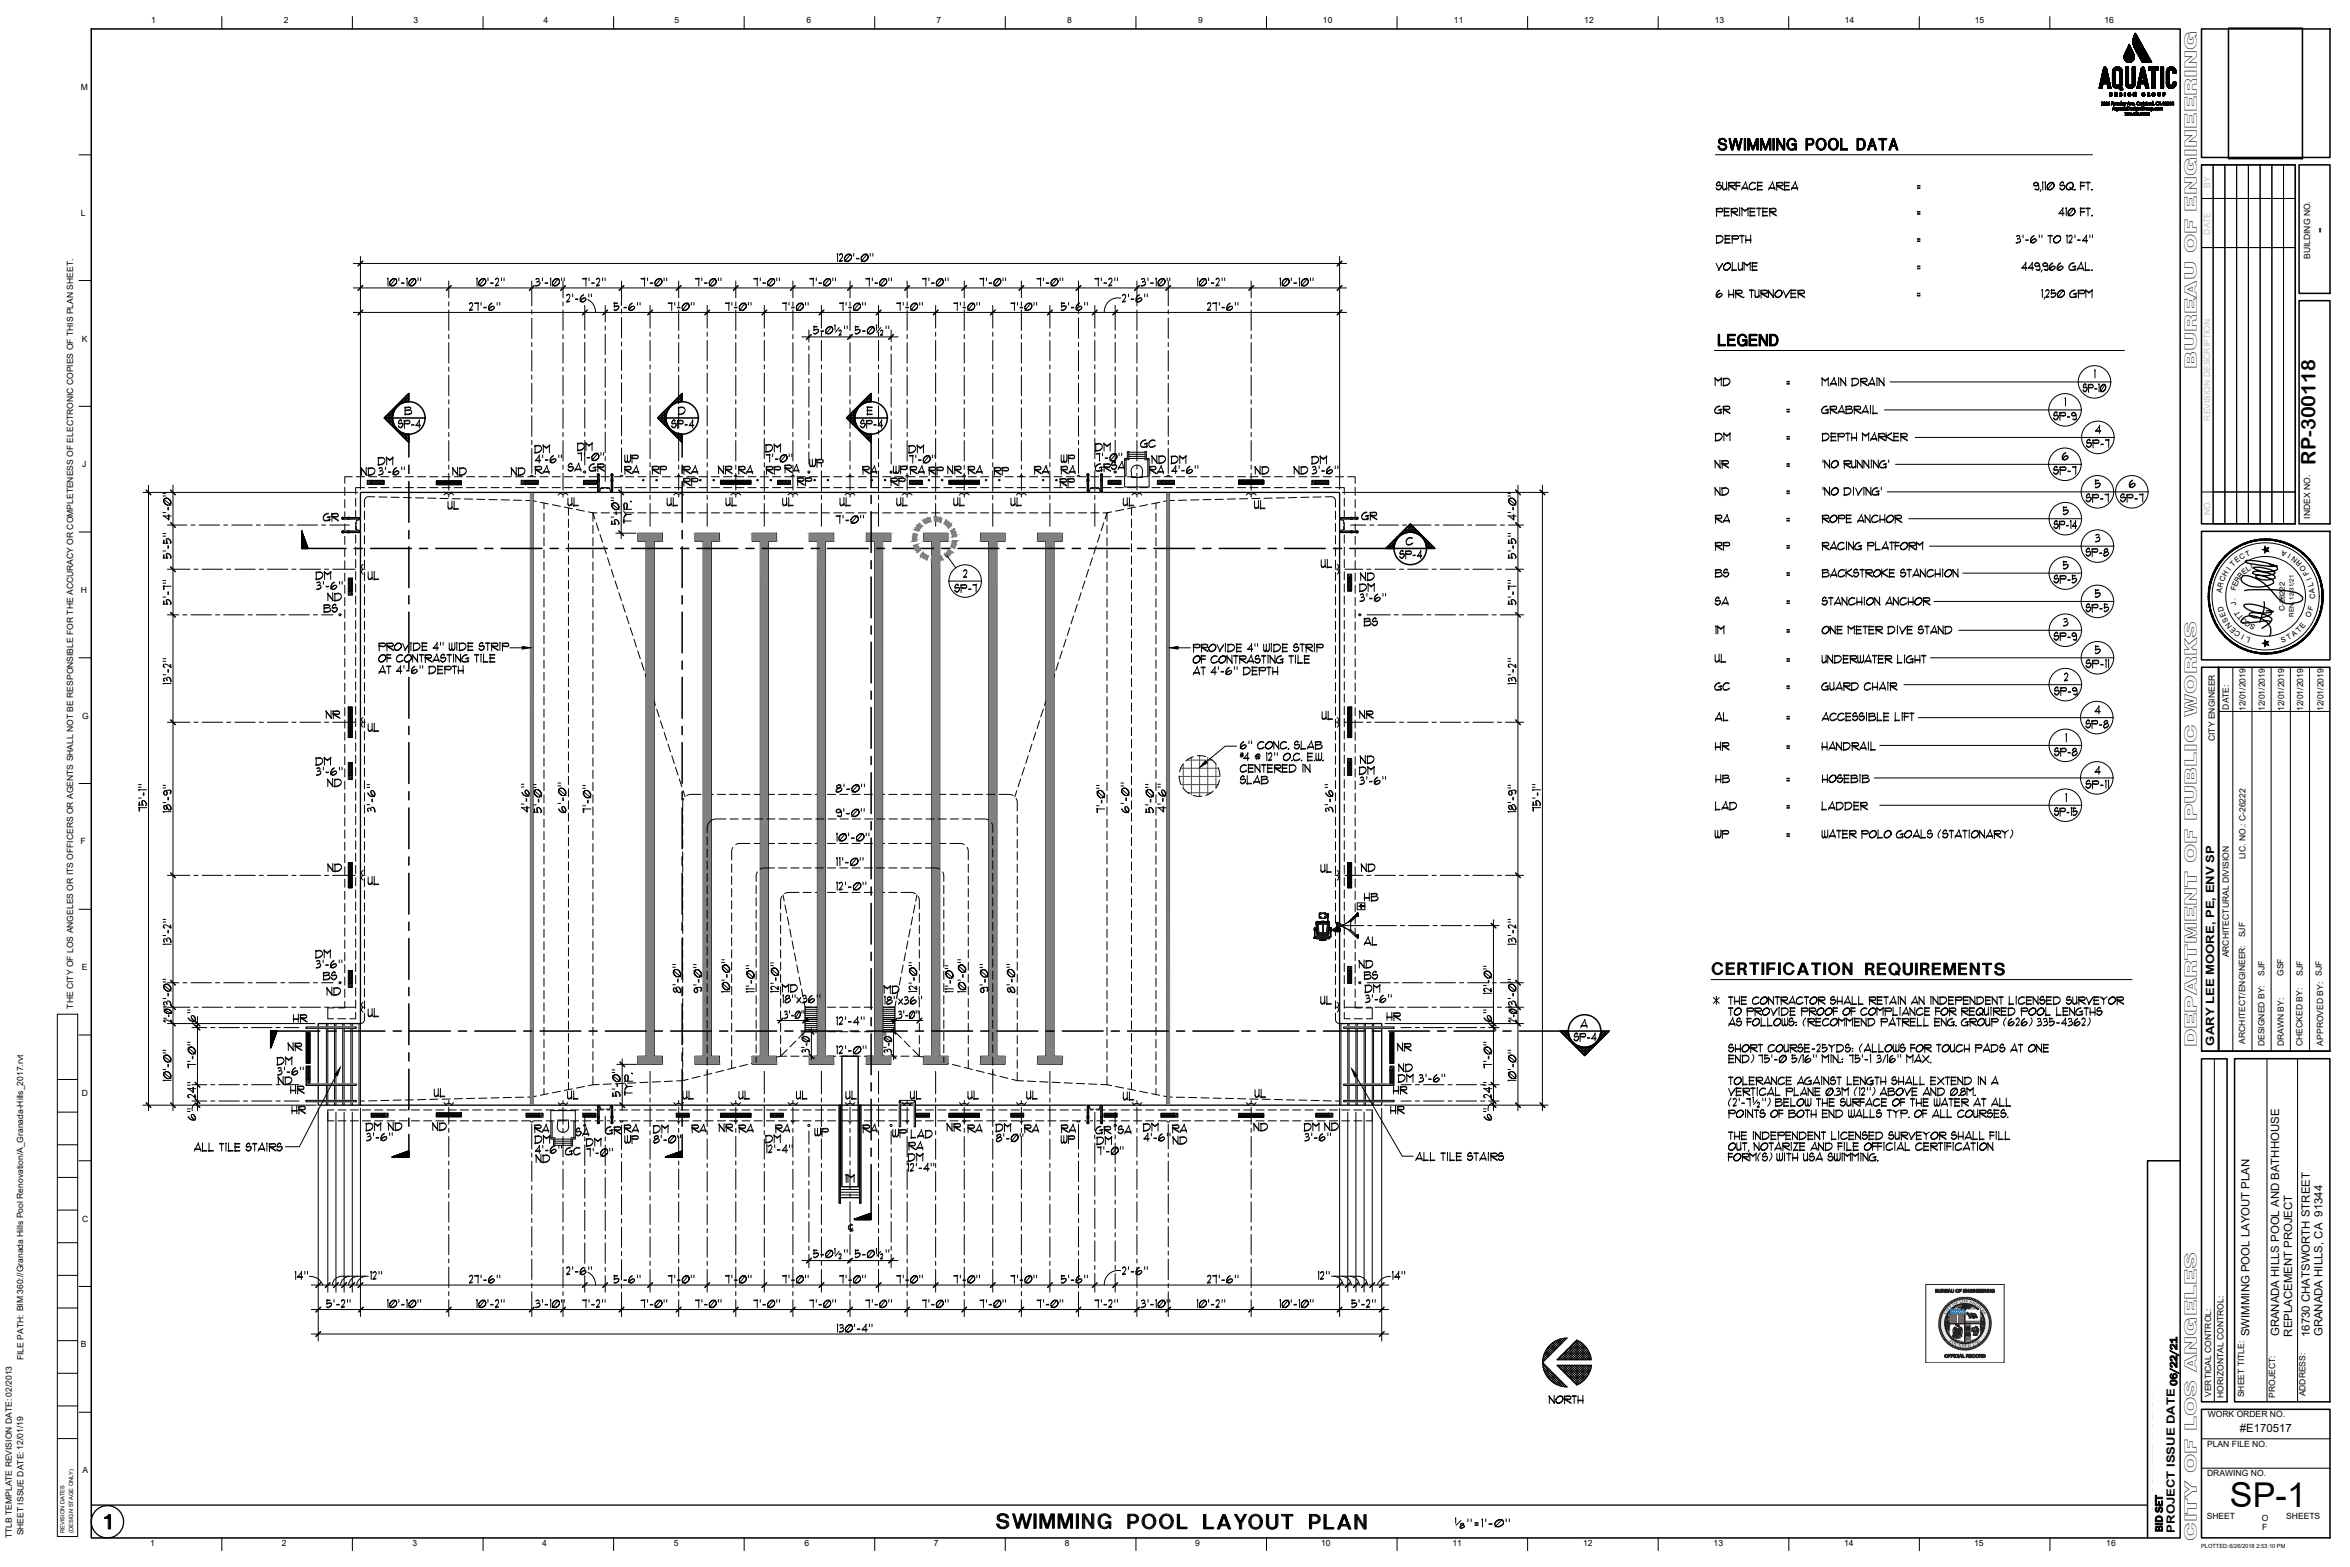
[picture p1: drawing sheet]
<svg xmlns="http://www.w3.org/2000/svg" width="914mm" height="610mm" viewBox="0 0 914 610" stroke-linecap="round" stroke-linejoin="round" font-family="sans-serif">
<defs><g id="words">
<text font-size="13.3" x="867.7" y="586.3">SP-1</text>
<text font-size="7.8" x="901" y="180.7" transform="rotate(-90 901 180.7)">RP-300118</text>
<text font-size="6.7" x="904.5" y="90.6" transform="rotate(-90 904.5 90.6)">-</text>
<g font-size="6.6">
<text x="854.8" y="143.6" transform="rotate(-90 854.8 143.6)">BUREAU OF ENGINEERING</text>
<text x="854.8" y="407.5" transform="rotate(-90 854.8 407.5)">DEPARTMENT OF PUBLIC WORKS</text>
<text x="854.8" y="599.4" transform="rotate(-90 854.8 599.4)">CITY OF LOS ANGELES</text>
</g>
<g font-size="4.4">
<text x="861.5" y="406.7" transform="rotate(-90 861.5 406.7)">GARY LEE MOORE, PE, ENV SP</text>
<text x="875.2" y="519.8" transform="rotate(-90 875.2 519.8)">SWIMMING POOL LAYOUT PLAN</text>
<text x="886.8" y="519.9" transform="rotate(-90 886.8 519.9)">GRANADA HILLS POOL AND BATHHOUSE</text>
<text x="891.8" y="520" transform="rotate(-90 891.8 520)">REPLACEMENT PROJECT</text>
<text x="898.7" y="520.1" transform="rotate(-90 898.7 520.1)">16730 CHATSWORTH STREET</text>
<text x="903.7" y="519.9" transform="rotate(-90 903.7 519.9)">GRANADA HILLS, CA 91344</text>
<text x="871.5" y="557.1">#E170517</text>
<text x="841" y="596.2" transform="rotate(-90 841 596.2)">100% CONSTRUCTION DOCUMENTS</text>
<text x="846.2" y="596.2" transform="rotate(-90 846.2 596.2)">PROJECT ISSUE DATE: 12/01/19</text>
</g>
<g font-size="4.2">
<text x="847.1" y="539.1" transform="rotate(-90 847.1 539.1)">06/22/21</text>
<text x="841.5" y="596" transform="rotate(-90 841.5 596)">BID SET</text>
</g>
<g font-size="3.3">
<text x="58.8" y="9">1</text>
<text x="110.4" y="9">2</text>
<text x="160.9" y="9">3</text>
<text x="211.5" y="9">4</text>
<text x="262.5" y="9">5</text>
<text x="313.8" y="9">6</text>
<text x="364.4" y="9">7</text>
<text x="415.2" y="9">8</text>
<text x="466.2" y="9">9</text>
<text x="514.8" y="9">10</text>
<text x="565.7" y="9">11</text>
<text x="616.5" y="9">12</text>
<text x="667.3" y="9">13</text>
<text x="717.8" y="9">14</text>
<text x="768.4" y="9">15</text>
<text x="818.9" y="9">16</text>
<text x="31.4" y="35.1">M</text>
<text x="31.4" y="83.9">L</text>
<text x="898.9" y="100.8" transform="rotate(-90 898.9 100.8)">BUILDING NO.</text>
<text x="31.9" y="132.9">K</text>
<text x="32" y="181.8">J</text>
<text x="898.9" y="201.7" transform="rotate(-90 898.9 201.7)">INDEX NO.</text>
<text x="31.4" y="230.7">H</text>
<text x="31.9" y="279.6">G</text>
<text x="867.2" y="276.1" transform="rotate(-90 867.2 276.1)">DATE:</text>
<text x="873.8" y="276.7" transform="rotate(-90 873.8 276.7)">12/01/2019</text>
<text x="881.3" y="276.7" transform="rotate(-90 881.3 276.7)">12/01/2019</text>
<text x="888.7" y="276.7" transform="rotate(-90 888.7 276.7)">12/01/2019</text>
<text x="896.2" y="276.7" transform="rotate(-90 896.2 276.7)">12/01/2019</text>
<text x="904.1" y="276.7" transform="rotate(-90 904.1 276.7)">12/01/2019</text>
<text x="861.9" y="288.3" transform="rotate(-90 861.9 288.3)">CITY ENGINEER</text>
<text x="31.4" y="328.5">F</text>
<text x="873.7" y="334.3" transform="rotate(-90 873.7 334.3)">LIC. NO.: C-26222</text>
<text x="873.6" y="364.6" transform="rotate(-90 873.6 364.6)">SJF</text>
<text x="31.8" y="377.4">E</text>
<text x="867.2" y="372.4" transform="rotate(-90 867.2 372.4)">ARCHITECTURAL DIVISION</text>
<text x="881.1" y="379.7" transform="rotate(-90 881.1 379.7)">SJF</text>
<text x="888.5" y="379.7" transform="rotate(-90 888.5 379.7)">GSF</text>
<text x="896" y="379.7" transform="rotate(-90 896 379.7)">SJF</text>
<text x="28.5" y="392.3" transform="rotate(-90 28.5 392.3)">THE CITY OF LOS ANGELES OR ITS OFFICERS OR AGENTS SHALL NOT BE RESPONSIBLE FOR THE ACCURACY OR COMPLETENESS OF ELECTRONIC COPIES OF THIS PLAN SHEET.</text>
<text x="873.6" y="406" transform="rotate(-90 873.6 406)">ARCHITECT/ENGINEER:</text>
<text x="881.2" y="407" transform="rotate(-90 881.2 407)">DESIGNED BY:</text>
<text x="888.6" y="407" transform="rotate(-90 888.6 407)">DRAWN BY:</text>
<text x="895.9" y="406.9" transform="rotate(-90 895.9 406.9)">CHECKED BY:</text>
<text x="904" y="406.7" transform="rotate(-90 904 406.7)">APPROVED BY: SJF</text>
<text x="31.8" y="426.3">D</text>
<text x="31.9" y="475.3">C</text>
<text x="31.4" y="524.2">B</text>
<text x="9.1" y="529.1" transform="rotate(-90 9.1 529.1)">FILE PATH: BIM 360://Granada Hills Pool Renovation/A_Granada-Hills_2017.rvt</text>
<text x="860.4" y="543.5" transform="rotate(-90 860.4 543.5)">VERTICAL CONTROL:</text>
<text x="865.1" y="543.7" transform="rotate(-90 865.1 543.7)">HORIZONTAL CONTROL:</text>
<text x="873.3" y="543.6" transform="rotate(-90 873.3 543.6)">SHEET TITLE:</text>
<text x="885.2" y="543.8" transform="rotate(-90 885.2 543.8)">PROJECT:</text>
<text x="897.1" y="543.3" transform="rotate(-90 897.1 543.3)">ADDRESS:</text>
<text x="859" y="551.4">WORK ORDER NO.</text>
<text x="858.8" y="562.8">PLAN FILE NO.</text>
<text x="32.1" y="573.1">A</text>
<text x="858.8" y="574.3">DRAWING NO.</text>
<text x="858.6" y="590.8">SHEET</text>
<text x="880.1" y="591.5">O</text>
<text x="889.6" y="590.8">SHEETS</text>
<text x="4.6" y="598.4" transform="rotate(-90 4.6 598.4)">TTLB TEMPLATE REVISION DATE: 02/2013</text>
<text x="9.1" y="597.3" transform="rotate(-90 9.1 597.3)">SHEET ISSUE DATE: 12/01/19</text>
<text x="880.2" y="595.4">F</text>
<text x="58.4" y="601.5">1</text>
<text x="109.7" y="601.5">2</text>
<text x="160.5" y="601.5">3</text>
<text x="211" y="601.5">4</text>
<text x="262.3" y="601.5">5</text>
<text x="313.1" y="601.5">6</text>
<text x="363.4" y="601.5">7</text>
<text x="414.3" y="601.5">8</text>
<text x="465.1" y="601.5">9</text>
<text x="514.1" y="601.5">10</text>
<text x="565.2" y="601.5">11</text>
<text x="616" y="601.5">12</text>
<text x="666.8" y="601.5">13</text>
<text x="717.6" y="601.5">14</text>
<text x="768.1" y="601.5">15</text>
<text x="819.6" y="601.5">16</text>
</g>
<g font-size="3.3" fill="#ff7fbf">
<text x="860" y="73" transform="rotate(-90 860 73)">BY</text>
<text x="860" y="91.3" transform="rotate(-90 860 91.3)">DATE</text>
<text x="860" y="163.6" transform="rotate(-90 860 163.6)">REVISION DESCRIPTION</text>
<text x="860" y="200.5" transform="rotate(-90 860 200.5)">NO.</text>
</g>
<text font-size="3" x="889" y="237.9" transform="rotate(-90 889 237.9)">C-26222</text>
<g font-size="2.9">
<text x="889.9" y="214.7" transform="rotate(-157 889.9 214.7)">A</text>
<text x="891.6" y="215.6" transform="rotate(-151 891.6 215.6)">I</text>
<text x="867.7" y="222" transform="rotate(-52 867.7 222)">I</text>
<text x="868.9" y="220.6" transform="rotate(-45 868.9 220.6)">T</text>
<text x="870.4" y="219.1" transform="rotate(-37 870.4 219.1)">E</text>
<text x="872.1" y="217.8" transform="rotate(-30 872.1 217.8)">C</text>
<text x="874.3" y="216.6" transform="rotate(-23 874.3 216.6)">T</text>
<text x="894.2" y="217.5" transform="rotate(-142 894.2 217.5)">N</text>
<text x="895.9" y="219.2" transform="rotate(-135 895.9 219.2)">R</text>
<text x="897.6" y="221.3" transform="rotate(-128 897.6 221.3)">O</text>
<text x="865.4" y="226.5" transform="rotate(-69 865.4 226.5)">C</text>
<text x="866.2" y="224.5" transform="rotate(-60 866.2 224.5)">H</text>
<text x="871" y="226.7" transform="rotate(-58 871 226.7)">R</text>
<text x="872" y="225.2" transform="rotate(-49 872 225.2)">R</text>
<text x="873.2" y="223.7" transform="rotate(-40 873.2 223.7)">E</text>
<text x="874.7" y="222.5" transform="rotate(-33 874.7 222.5)">L</text>
<text x="898.7" y="223.2" transform="rotate(-120 898.7 223.2)">F</text>
<text x="899.5" y="225.1" transform="rotate(-114 899.5 225.1)">I</text>
<text x="900.4" y="227.9" transform="rotate(-106 900.4 227.9)">L</text>
<text x="864.5" y="230.8" transform="rotate(-82 864.5 230.8)">A</text>
<text x="864.8" y="228.6" transform="rotate(-75 864.8 228.6)">R</text>
<text x="869.9" y="233.3" transform="rotate(-93 869.9 233.3)">.</text>
<text x="870" y="230.1" transform="rotate(-76 870 230.1)">F</text>
<text x="870.3" y="228.4" transform="rotate(-67 870.3 228.4)">E</text>
<text x="900.8" y="230.5" transform="rotate(-97 900.8 230.5)">A</text>
<text x="900.8" y="233.1" transform="rotate(-89 900.8 233.1)">C</text>
<text x="865.4" y="237.5" transform="rotate(-105 865.4 237.5)">D</text>
<text x="866.2" y="239.5" transform="rotate(-113 866.2 239.5)">E</text>
<text x="870.3" y="235.4" transform="rotate(-102 870.3 235.4)">J</text>
<text x="871.9" y="238.8" transform="rotate(-121 871.9 238.8)">T</text>
<text x="899.9" y="237.9" transform="rotate(-76 899.9 237.9)">F</text>
<text x="867.3" y="241.5" transform="rotate(-119 867.3 241.5)">S</text>
<text x="868.7" y="243.4" transform="rotate(-129 868.7 243.4)">N</text>
<text x="870.2" y="244.9" transform="rotate(-135 870.2 244.9)">E</text>
<text x="873" y="240.2" transform="rotate(-130 873 240.2)">T</text>
<text x="874.6" y="241.6" transform="rotate(-138 874.6 241.6)">O</text>
<text x="876.1" y="242.5" transform="rotate(-147 876.1 242.5)">C</text>
<text x="877.7" y="243.2" transform="rotate(-156 877.7 243.2)">S</text>
<text x="896.2" y="244.5" transform="rotate(-52 896.2 244.5)">E</text>
<text x="898.9" y="240.5" transform="rotate(-68 898.9 240.5)">O</text>
<text x="872.1" y="246.3" transform="rotate(-143 872.1 246.3)">C</text>
<text x="873.5" y="247.1" transform="rotate(-152 873.5 247.1)">I</text>
<text x="875.9" y="248.2" transform="rotate(-158 875.9 248.2)">L</text>
<text x="888.1" y="250.2" transform="rotate(-23 888.1 250.2)">S</text>
<text x="890.5" y="249.1" transform="rotate(-30 890.5 249.1)">T</text>
<text x="892.6" y="247.9" transform="rotate(-37 892.6 247.9)">A</text>
<text x="894.6" y="246.3" transform="rotate(-44 894.6 246.3)">T</text>
</g>
<text font-size="2.5" x="892.6" y="239.9" transform="rotate(-90 892.6 239.9)">REN. 12/31/21</text>
<g font-size="2.2">
<text x="25.1" y="596.3" transform="rotate(-90 25.1 596.3)">REVISION DATES</text>
<text x="28.4" y="596.3" transform="rotate(-90 28.4 596.3)">(DESIGN STAGE ONLY)</text>
<text x="856.4" y="602.2">PLOTTED:6/26/2018 2:53:10 PM</text>
</g>
<text font-size="1.8" x="753" y="502.8">BUREAU OF ENGINEERING</text>
<text font-size="1.8" fill="#231f20" x="756.6" y="528.1">OFFICIAL RECORD</text>
</g></defs>
<!-- layer: GHP-TB|G-ANNO-TTLB -->
<g fill="none" stroke="#000" stroke-width=".59">
<path d="M35.5 11.3h812.8v587h-812.8zM856.6 11.3h50v50h-50zM867.1 11h28.8v50.7h-28.8zM856.6 64.1h36.5v139.7h-36.5zM894.6 64.1h12v50h-12zM894.6 117h12v86.8h-12zM856.6 206.7h50v50h-50zM856.7 259.6h49.9v149.3h-49.9zM863.3 259.6v149.3v-149.3M856.6 411.9h10v133.4h-10zM856.7 408.9h49.9M869.5 411.9h37.1v133.4h-37.1z"/>
<path d="M848.3 451.6h-12.7v146.7M856.6 548.3h50v50h-50z"/>
</g>
<!-- layer: GHP-TB|G-ANNO-TTLB-MEDM -->
<g fill="none" stroke="#000" stroke-width=".39">
<path d="M86.3 6.4v4.9M137.1 6.4v4.9M188 6.4v4.9M238.8 6.4v4.9M289.6 6.4v4.9M340.4 6.4v4.9M391.2 6.4v4.9M442 6.4v4.9M492.8 6.4v4.9M543.6 6.4v4.9M594.4 6.4v4.9M645.2 6.4v4.9"/>
<path d="M696 6.4v4.9M746.8 6.4v4.9M797.6 6.4v4.9M30.7 60.2h4.8M856.6 77.2h36.5M861.1 64.1v139.7M865.7 64.1v139.7M870.3 64.1v139.7M874.9 64.1v139.7M879.4 64.1v139.7M884 64.1v139.7M888.5 64.1v139.7"/>
<path d="M856.6 96.3h36.5M30.7 109.1h4.8M30.7 158.1h4.8M856.6 191.4h36.5M30.7 207h4.8M30.7 255.9h4.8M868.8 259.6v149.3M876.3 259.6v149.3M883.7 259.6v149.3M891.2 259.6v149.3M898.7 259.6v149.3M863.3 276.8h43.3"/>
<path d="M30.7 304.8h4.8M30.7 353.7h4.8M22.3 394.5h7.9v203.2h-7.9zM22.3 419.9h7.9M30.7 402.6h4.8M861.6 411.9v133.4M882.1 411.9v133.4M894 411.9v133.4M22.3 432.6h7.9M22.3 445.3h7.9M22.3 458h7.9M30.7 451.6h4.8"/>
<path d="M22.3 470.7h7.9M22.3 483.4h7.9M22.3 496.1h7.9M22.3 508.8h7.9M30.7 500.5h4.8M22.3 521.5h7.9M22.3 534.2h7.9M22.3 546.9h7.9M22.3 559.6h7.9M30.7 549.4h4.8M856.6 559.7h50M856.6 571.2h50"/>
<path d="M86.3 598.3v4.9M137.1 598.3v4.9M188 598.3v4.9M238.8 598.3v4.9M289.6 598.3v4.9M340.4 598.3v4.9M391.2 598.3v4.9M442 598.3v4.9M492.8 598.3v4.9M543.6 598.3v4.9M594.4 598.3v4.9M645.2 598.3v4.9"/>
<path d="M696 598.3v4.9M746.8 598.3v4.9M797.6 598.3v4.9"/>
</g>
<!-- layer: GHP-TB|G-ANNO-TTLB-WIDE -->
<path d="M863.3 259.6v149.3" fill="none" stroke="#999" stroke-width=".59"/>
<!-- layer: GHP-TB|A-DETL-THIN -->
<path d="M856.6 77.2h36.5M861.1 64.1v139.7h32v-139.7h-36.5v127.3M865.7 64.1v139.7M870.3 64.1v139.7M874.9 64.1v139.7M879.4 64.1v139.7M884 64.1v139.7M888.5 64.1v139.7M856.6 96.3h36.5M861.1 191.4h32" fill="none" stroke="#000" stroke-width=".39"/>
<!-- layer: 0 -->
<g fill="none" stroke="#000" stroke-width=".39">
<path d="M827.9 18.7l.8-.9-.9 1M828.1 18.3l.6-.7-.7 .7M828.5 17.2v.1M828.5 17.2h.1M828.5 17.3l-.2 .5M828.6 17.6l-.5 .6M828.6 17.6l-.3 .3M828.6 17.6l-.4 .5M828.7 17.7l-.7 .7M828.7 17.7l-.8 .9M828.7 17.7l-.7 .8M828.8 17.9l-1.1 1.1"/>
<path d="M828.8 17.9l-1 .9M828.8 17.9l-1.1 1.2M828.8 18l-1.1 1.1M828.8 18l-1.3 1.4 1.3-1.3M828.8 18l-1.2 1.3M828.8 18.1l-1.3 1.3M828.8 18.1l-1.6 2.1M828.8 18.1l-1.4 1.5M829 18.3l-1.9 1.9M829 18.5l-2 1.9M829 18.5l-2.1 2.2 2.2-2.2M829.1 18.6l-2.3 2.3"/>
<path d="M829.1 18.6l-2.3 2.4M829.1 18.7l-2.4 2.3M829.1 18.7l-2.5 2.8M829.1 18.7l-2.5 2.6M829.4 19.3l-3 3.1M829.5 19.4l-3.1 3.1 3-3.2-3 2.8 3-2.9-3 2.9M829.5 19.5l-3 3.1M829.5 19.5l-3 3.1 3-3.1M829.6 19.6l-3.1 3M829.6 19.6l-3.1 3.1M829.6 19.7l-3 3.2 3.1-3M829.7 19.9l-3.1 3.2"/>
<path d="M829.8 20l-3.2 3.2M829.9 15.5l1.6-1.5-1.6 1.7M829.9 15.8l1.7-1.7-1.7 1.8M829.9 16.7l2-1.9-1.9 2.1M830 15.2l1.4-1.4-1.4 1.6M830 14.9l1.3-1.2-1.3 1.4M830.1 14.7l1.2-1.1-1.2 1.1M830.3 14.1l.8-.8-.9 .9M830.3 13.9l.7-.6-.7 .7M830.4 13.9l.6-.7-.6 .7M830.4 18.4l2.3-2.3-2.3 2.4M830.5 13.6l.5-.5-.6 .7"/>
<path d="M830.6 13.4l.4-.4-.4 .4M830.7 13.2l.2-.2-.2 .3M830.7 13.1l.2-.1-.2 .2M830.7 19.1l2.4-2.3zM830.8 12.9v.1M830.9 12.9l-.2 .2M830.9 19.4l2.3-2.3-2.2 2.4M830.9 13l-.3 .4M831 13.1l-.5 .4M831 19.5l2.3-2.3-2.3 2.4M831 19.6l2.3-2.3-2.2 2.4M831 13.3l-.7 .7 .8-.7"/>
<path d="M831.1 13.3l-.8 .8M831.1 13.4l-.9 .9M831.2 13.4l-1 1 1-1M831.2 19.9l2.3-2.3-2.2 2.5M831.2 13.5l-1 .9M831.2 13.5l-1 1.1M831.2 13.5l-1.1 1.2zM831.3 13.6l-1.2 1.2M831.6 14.2l-1.7 1.7M831.7 14.4l-1.8 1.6M831.7 14.4l-1.8 1.8M831.7 14.4l-1.8 1.9"/>
<path d="M831.8 14.5l-1.9 1.9M831.9 14.6l-2 2 2-1.9M832 14.9l-2 2.2M832.1 15.1l-2.1 2M832.1 15.1l-2 2.3M832.1 15.1l-2.1 2.1M832.2 15.2l-2.1 2.2M832.2 15.4l-2.1 2.2M832.2 15.3l-2.1 2.1M832.2 15.4l-2.1 2.1M832.3 15.4l-2.2 2.2M832.3 15.5l-2.2 2.2"/>
<path d="M832.4 15.5l-2.2 2.3 2.2-2.2M832.4 15.7l-2.2 2.2M832.4 15.7l-2.2 2.3M832.5 15.7l-2.3 2.3M832.5 15.8l-2.3 2.2M832.5 15.8l-2.2 2.3M832.5 15.9l-2.2 2.3 2.3-2.2M832.6 15.9l-2.3 2.3M832.7 16.3l-2.2 2.3 2.3-2.3M832.8 16.3l-2.3 2.4M832.8 16.4l-2.3 2.3M832.9 16.5l-2.4 2.3"/>
<path d="M833 16.6l-2.3 2.4M833 16.6l-2.4 2.2M833 16.7l-2.3 2.3M833 16.7l-2.3 2.4M833.2 17l-2.4 2.3M833.2 17.1l-2.3 2.3M833.2 17.1l-2.3 2.2M833.4 17.4l-2.3 2.3M833.5 17.5l-2.4 2.3M833.6 17.8l-2.3 2.3M833.7 17.9l-2.3 2.4M833.8 18l-2.3 2.4"/>
<path d="M833.9 18.3l-2.3 2.4 2.3-2.4M833.9 18.4l-2.3 2.3M833.9 18.4l-2.2 2.3M834 18.5l-2.3 2.3M834 18.4l-2.3 2.4M834.1 18.5l-2.3 2.4M834.1 18.6l-2.4 2.3M834.1 18.7l-2.3 2.3M834.1 18.6l-2.3 2.4M834.2 18.8l-2.3 2.4M834.4 19.1l-2.3 2.4 2.2-2.6-2.4 2.4M834.4 19.2l-2.3 2.3"/>
<path d="M834.5 19.3l-2.3 2.4 2.3-2.3M834.7 19.7l-2.3 2.3M834.8 19.9l-2.3 2.3M834.8 19.9l-2.2 2.5zM834.9 20l-2.4 2.2M816.9 33.9l2.4-2.4-2.4 2.5M816.9 33.6l2.2-2.1-2.2 2.1M817 33l1.6-1.5-1.6 1.6M817.3 31.8l1.4-1.5-1.4 1.5M817.5 30.9l1.4-1.3-1.4 1.5M817.5 31.1l1.3-1.3-1.3 1.4M817.5 30.8l1.4-1.4-1.4 1.5"/>
<path d="M817.7 40l.3-.3-.3 .3M817.7 30.4l1.3-1.4-1.4 1.5M817.8 30l1.2-1.3-1.3 1.5M817.8 39.9v.1M817.8 40h.1M817.8 39.8l-.1 .1M817.9 39.7l-.2 .3 .2-.3M817.9 34.3h.1M818 34.1l-.2 .2 .2-.1M818 39.8h.1M818 34l-.4 .3M818 39.7h.1"/>
<path d="M818 33.9l-.4 .4M818 28.7l1.7-1.8-1.7 1.9M818.1 33.7l-.7 .6 .6-.6M818.1 33.5l-.8 .8M818.1 33.4l-.9 .9M818.1 33.2l-1 1.1 1-.9M818.2 33l-1.3 1.3 1.3-1.2M818.2 39.8h.1M818.2 33.2l-1.2 1.1M818.2 39.8l-.1 .1M818.2 32.8l-1.4 1.5 1.4-1.4M818.3 39.9h.1"/>
<path d="M818.3 32.7l-1.5 1.5M818.3 39.8l-.2 .1M818.4 27.1l.9-.9-1 1.1M818.5 26.7l.5-.6-.5 .7M818.5 31.5l-1.4 1.3M818.6 31.2l-1.4 1.4M818.6 31l-1.4 1.5M818.6 40h.1M818.6 30.9l-1.4 1.3M818.6 26.3h.1M818.7 30.5l-1.4 1.5M818.7 30.5l-1.4 1.4"/>
<path d="M818.7 30.6l-1.5 1.5M818.7 39.7l-.1 .3M818.8 30.1l-1.4 1.4M818.8 31.5l-1.8 1.9M818.8 26.2l-.2 .2M818.8 32.6l1.8-1.8-1.7 1.8M818.8 29.9l-1.4 1.7M818.8 26.2l-.3 .3M818.9 29.5l-1.4 1.4M818.9 29.3l-1.3 1.3M818.9 39.7l-.3 .3M819 26.1l-.5 .4 .4-.4"/>
<path d="M819 39.8h-.1M819 39.8v.1M819.1 28.4l-1.3 1.4M819.1 40h-.1M819.1 40l-.1 .1 .2-.1M819.2 26.1l-.8 .7M819.2 31.5l-2.3 2.3M819.2 26.1l-.8 .9M819.2 29l.8-.9-.8 1M819.4 39.9l.2-.2-.3 .3M819.4 40h.1M819.4 31.5l-2.6 2.6 1.5-1.5"/>
<path d="M819.4 39.9v.1M819.4 26.2l-1.1 1.2M819.5 30.6l.9-1-.9 1.1M819.5 32.6l1.3-1.3-1.3 1.3M819.5 26.3l-1.2 1.3 1.1-1.4-1.1 1.1M819.6 26.3l-1.4 1.4 1.4-1.3M819.6 31.5l-1.2 1.1M819.6 26.4l-1.4 1.5M819.6 26.5l-1.4 1.4M819.6 39.8l-.2 .2M819.6 31.2l.9-.9-.8 1.1M819.7 26.5l-1.5 1.6"/>
<path d="M819.7 26.5l-1.6 1.6 1.6-1.5M819.7 26.7l-1.6 1.6M819.7 26.6l-1.6 1.6M819.7 39.8l.1 .1M819.7 39.7v.1M819.7 26.8l-1.7 1.8M819.7 26.8l-1.7 1.7M819.8 27.1l-1.8 1.9 1.8-1.9M819.8 27.1l-1.9 2 1.9-1.9M819.8 27.3l-2 2.2M819.8 27.3l-1.9 1.9M819.9 27.4l-2 1.9"/>
<path d="M819.9 27.5l-2.1 2.1M819.9 27.4l-2.1 2M819.9 27.5l-2.1 2.2 2.1-2.1M819.9 27.6l-2.1 2.2zM819.9 27.7l-.8 .8M820 27.7l-2.3 2.3M820 27.8l-.8 .9 .8-.8M820 33.2l1-.9-1 1.1M820 27.9l-.8 1zM820 28.2l-.8 .9M820.1 33.7l1-1.1-1 1.1M820.1 28.5l-.8 .8 .8-.8"/>
<path d="M820.1 28.3l-.9 .9M820.1 28.4l-.9 .9M820.1 28.6l-.8 .9M820.2 28.7l-.9 1M820.2 28.9l-.8 .9M820.2 29l-.8 .9M820.3 29.5l-.8 1 .8-1.2-.9 .8 .9-.9-.9 .8 .9-1-.9 1M820.4 29.9l-.9 .8M820.4 30l-.8 1M820.4 29.9l-.9 .9M820.5 30.1l-.9 1.1 .9-1M820.5 30.5l-2 2.1 1.2-1.1"/>
<path d="M820.6 30.6l-1.9 2M820.6 39.7l-.3 .4M820.6 30.9l-1.6 1.7M820.6 30.9l-1.7 1.7M820.7 30.9l-1.6 1.7M820.7 31l-1.6 1.6M820.7 31.1l-1.5 1.5 1.5-1.5M820.7 31l-1.5 1.6M820.7 39.7l-.5 .5M820.7 39.7l-.5 .7M820.7 39.7l-.5 .6M820.7 39.8h.1"/>
<path d="M820.7 31.2l-1.3 1.4M820.8 31.5l-1.1 1.1 1.1-1.1M820.8 31.4l-1.2 1.2M820.8 31.6l-.9 1 .9-.9M820.8 31.7l-.9 .9M820.8 34.3l.5-.5-.3 .5M820.8 31.8l-.8 1 .8-.9M820.8 31.7l-.9 .9 .9-.8M820.9 31.9l-.9 1M820.9 32l-.9 1M820.9 37l.3-.3-.3 .7M820.9 36.1h.2l-.2 .3"/>
<path d="M820.9 32.1l-.9 1M820.9 32.2l-.9 1M821 32.6l-.9 1M821.1 32.9l-1 .9M821.1 32.9l-.9 1.1M821.1 33.1l-.9 1.1zM821.2 36.7l-.3 .2 .3-.5-.3 .4M821.2 36.6l-.3 .4M821.2 36.1l-.3 .5M821.2 33.5l-1 .8 1-1.1-1 1M821.2 37.1l-.2 .3 .4-.3M821.2 36.4l.3-.2-.6 .5"/>
<path d="M821.3 33.8l-.7 .5M821.4 34l-.2 .3M821.4 36.1l-.5 .5M821.4 34.3h.1M821.4 34.2l-.1 .1M821.4 36.2l-.5 .4M821.5 37.1l-.4 .3M821.6 39.7h.1M821.6 37.1l-.4 .3M821.7 39.9h.1M821.7 39.7l-.1 .1M821.7 36.2l-.1 .3 .2-.2"/>
<path d="M821.8 36.3l-.5 .1M821.8 36.2l-.3 .2M821.8 36.3l-.1 .5M821.8 39.7l-.2 .2M821.9 39.8h.1M821.9 27.9l2-1.9-2 2M821.9 28.5l2.5-2.4-2.5 2.5M821.9 28.6l2.6-2.5-2.6 2.6M821.9 29.5l1.2-1.1-1.2 1.4M821.9 30.2l1.2-1.2-1.2 1.5M821.9 31.5l1.2-1.2-1.2 1.3M821.9 32.2l1.2-1.2-1.2 1.4"/>
<path d="M821.9 39.7l-.1 .1M822 36.5l-.4 .5M822 36.6l-.3 .3M822 36.8l-.6 .6M822 37l-.4 .3M822 39.7l-.4 .4M822 36.6l-.7 .8 .7-.7M822 36.8l-.5 .6M822 39.7l-.1 .1M822.1 27.3l1.1-1.1-1.2 1.2M822.2 39.7l-.2 .1M822.3 33.6l.9-1-.8 1.1"/>
<path d="M822.6 26.5l-.2 .2M822.7 26.5l-.3 .3M822.7 34l1-.9-1 .9M822.7 26.4l-.4 .4M822.8 26.3l-.6 .7M822.9 26.3l-.7 .7M823 36.1h.1M823 36.4l.5-.3-.5 .6M823 26.2l-.8 .9M823 26.2l-.9 .9M823.1 26.2l-1 1M823.1 31.7l-1.1 1.2"/>
<path d="M823.1 27.8l-1.2 1.3 1.2-1.2-1.2 1.6M823.1 28.6l-1.2 1.2M823.1 28.7l-1.2 1.2M823.1 28.8l-1.2 1.4M823.1 29.3l-1.2 1.2M823.1 29.3l-1.2 1.3M823.1 29.5l-1.2 1.2 1.2-1.1-1.2 1.6M823.1 29.9l-1.2 1.3M823.1 30l-1.2 1.3M823.1 30.1l-1.2 1.4 1.2-1.2M823.1 30.4l-1.2 1.4M823.1 30.6l-1.2 1.3"/>
<path d="M823.1 30.7l-1.2 1.4 1.2-1.2M823.1 31.2l-1.2 1.4M823.1 31.3l-1.2 1.2M823.1 31.4l-1.1 1.4M823.1 32.5l-.9 1M823.1 32.3l-.9 1.1zM823.1 32.2l-1 1.1 1-1M823.1 32.1l-1 1M823.1 31.8l-1 1.3M823.2 36.1l-.2 .2M823.2 27.6l-1.3 1.4M823.2 27.6l-1.3 1.3"/>
<path d="M823.3 34.2l2.6-2.5-2.6 2.6M823.3 36.5l-.3 .4 .3-.3M823.3 37l-.3 .4M823.3 36.9l.2-.3-.5 .6M823.3 32.9l-.9 .8 .8-.8-.7 .9 .9-.7-.8 .8M823.3 37.1l-.1 .3M823.3 36.9l.3-.3-.6 .7 .3-.3M823.4 34.3l2.5-2.5-2.5 2.5M823.4 36.6l-.4 .4M823.4 33l-.8 .9M823.5 26.1l-1.5 1.4M823.6 37.1l-.3 .3"/>
<path d="M823.6 36.4h.2M823.6 27.3l1-1.2-2.7 2.7M823.6 33.1l-.9 .9M823.6 36.1l-.6 .6 .7-.6-.2 .3M823.6 26.1l-1.6 1.6M823.7 27.2l1-1-1.2 1.1M823.7 37.1l-.2 .3 .3-.3M823.8 26l-1.9 1.9M823.8 36.6l-.4 .3M823.8 36.8l-.1 .1M823.8 36.7l-.2 .2M823.8 33.2l-.9 .9"/>
<path d="M823.8 36.1l-.3 .3M823.8 37.2l-.2 .2M823.8 37.3v.1M823.8 37.2l-.2 .2 .2-.1M823.9 33.2l-1 .9M824 33.2l-1 1M824 26l-2.1 2.1M824.1 33.2l-1.1 1M824.1 33.2l-1 1M824.1 26l-2.2 2.4 2.4-2.3M824.2 34.3l1.7-1.7-1.8 1.8M824.3 33.1l-1.1 1.1"/>
<path d="M824.4 26.1l-2.5 2.5M824.7 29.3l1.2-1.2-1.2 1.3M824.7 30.5l1.2-1.2-1.2 1.3M824.7 30.9l1.2-1.2-1.2 1.5M824.7 31.2l1.2-1.2-1.2 1.4M824.7 31.5l1.2-1.2-1.2 1.5M824.7 31.9l1.2-1.2-1.2 1.4M824.7 32.6l1.2-1.2-2.7 2.8M824.8 36.6l.4-.5-.4 .6M824.8 37.3l.3-.2zM824.8 34.8l.8-.6-.7 .7M824.9 26.2l-1 1"/>
<path d="M824.9 26.2l-1.2 1M824.9 26.3l-.9 .9 1-.9M824.9 36.2l-.1 .1M824.9 37.1l-.2 .1M825 26.3l-.8 1M825 26.4l-.9 .8M825 36.1l-.2 .3M825 36.8l.2-.2-.1 .2M825.1 36.4l-.3 .3M825.1 26.4l-.9 .9M825.1 36.5l-.2 .2M825.1 36.4l-.2 .3"/>
<path d="M825.1 36.1l-.3 .3M825.2 37.2l-.3 .2M825.2 37.4l.4-.4-.2 .4M825.2 36.6l-.3 .2M825.2 26.5l-.8 .8M825.3 35l.5-.5-.4 .5M825.3 37l.2-.3-.5 .7M825.3 33.8l-.7 .7M825.4 39.6h.1M825.4 26.6l-.8 .9M825.4 36.2l-.2 .2 .3-.2M825.4 26.6l-1 .7"/>
<path d="M825.4 36.6l-.2 .3 .2-.2M825.4 36.1l-.6 .6M825.4 39.6v.2M825.4 26.7l-.8 .8M825.4 33.9l-.7 .8 .8-.7M825.4 33.7l-.8 .8M825.5 36.7l-.3 .2M825.5 39.8l-.1 .2M825.5 39.9l-.1 .2M825.5 39.9l-.2 .3M825.5 33.9l-.8 .8M825.5 36.2l-.1 .2"/>
<path d="M825.5 26.7l-.9 .9M825.5 26.8l-.9 .8M825.5 36.2l-.1 .2 .1-.2M825.5 26.8l-.8 .9 .8-.9M825.5 34l-.7 .8M825.5 26.8l-.8 1M825.6 26.9l-.9 1M825.6 34.1l-.8 .7M825.6 33.4l-1 1.1M825.6 37.2l-.1 .1M825.6 36.9l-.5 .5M825.7 34.2l-.8 .7"/>
<path d="M825.8 33.2l-1.2 1.3M825.8 34.3l-.9 .6M825.8 34.4l-.6 .6M825.8 27.4l-1.1 1.1 1-1.4-1 1 1-1-1 .9M825.8 34.4l-.5 .6M825.8 32.8l-1.5 1.5M825.8 27.5l-1.1 1.3 1.1-1.2M825.8 32.9l-1.3 1.5 1.3-1.4M825.9 32.3l-2.1 2.1M825.9 32l-2.4 2.3M825.9 27.7l-1.2 1.3M825.9 27.9l-1.2 1.2"/>
<path d="M825.9 27.9l-1.2 1.3 1.2-1.2M825.9 28.2l-1.2 1.3M825.9 28.4l-1.2 1.2M825.9 28.5l-1.2 1.2 1.2-1.1-1.2 1.5M825.9 28.7l-1.2 1.1M825.9 28.9l-1.2 1.3M825.9 29.3l-1.2 1 1.2-1.3-1.2 1.3M825.9 29.2l-1.2 1.3M825.9 29.5l-1.2 1.2M825.9 29.6l-1.2 1.2M825.9 30.9l-1.2 1.3M825.9 31l-1.2 1.5"/>
<path d="M825.9 31.5l-1.2 1.3M825.9 32.5l-1.9 1.9M825.9 32.2l-2.2 2.2M825.9 32.4l-2 2M825.9 32.1l-2.3 2.3M825.9 34.5l-.4 .5M825.9 34.6l-.2 .4M826 34.7l-.2 .3 .3-.2M826.5 21.7l2.7-2.8-2.7 2.8M826.5 21.8l2.8-2.8-2.9 3M826.6 21.4l2.6-2.6-2.7 2.8M826.6 36.5l.3-.2-.3 .4"/>
<path d="M826.6 36.1v.1M826.7 23.2l3.1-3.1-3.1 3.1M826.8 36.1h-.1M826.9 37.1l-.3 .3M826.9 37.3l-.1 .1M826.9 37.4h.1M826.9 36.1l-.3 .9M826.9 36.7l-.3 .4M826.9 37l-.3 .3 .3-.5-.3 .4M826.9 37l-.3 .4M827.1 26.6l.4-.5-.4 .5M827.1 26.8l.7-.7-.7 .9"/>
<path d="M827.1 26.1v.1M827.2 23.8l3-3-3 3M827.2 26.1l-.1 .2M827.3 23.9l2.9-2.9-2.9 2.9M827.4 26.1l-.3 .4 .2-.4M827.5 33.7l1-.6-.8 .8M827.6 24l2.7-2.7-2.7 2.8M827.6 24l2.8-2.7-2.7 2.8M827.7 26.1l-.6 .6M827.7 24.1l2.7-2.7-2.7 2.7M828 26.1l-.9 .9M828.1 26.1l-1 1"/>
<path d="M828.1 39.8l.2-.1-.2 .3M828.1 36.2l-.1 .2M828.2 36.7l-.3 .3M828.2 36.2l-.2 .2M828.2 36.8l-.2 .3M828.2 36.8l-.2 .3 .2-.3M828.2 36.9l-.2 .3M828.3 32.2l-1 1.2 1-1M828.3 29.2l-1.2 1.5M828.3 29.5l-1.2 1.4M828.3 29.7l-1.2 1.3M828.3 29.8l-1.2 1.6"/>
<path d="M828.3 30.3l-1.2 1.2M828.3 30.4l-1.2 1.6 1.2-1.2-1.2 1.3M828.3 30.9l-1.2 1.3M828.3 31.1l-1.2 1.2 1.2-1.1M828.3 31.2l-1.2 1.6 1.2-1.2-1.2 1.3M828.3 26.4l-1.2 1.2 1.1-1.5-1.1 1.2M828.3 26.5l-1.2 1.2M828.3 26.5l-1.2 1.4M828.3 26.8l-1.2 1.2M828.3 26.8l-1.2 1.4M828.3 27.1l-1.2 1.2M828.3 27.2l-1.2 1.2"/>
<path d="M828.3 27.2l-1.2 1.5 1.2-1.2M828.3 27.5l-1.2 1.4M828.3 27.9l-1.2 1.1M828.3 27.9l-1.2 1.4M828.3 28.2l-1.2 1.4M828.3 28.5l-1.2 1.1M828.3 28.6l-1.2 1.4 1.2-1.2M828.3 28.9l-1.2 1.4 1.2-1.2M828.3 29.5l-1.2 1.1M828.3 30.2l-1.2 1.1M828.3 30.7l-1.2 1.2M828.3 31.4l-1.2 1.2"/>
<path d="M828.3 32.1l-1.1 1.1M828.3 32.5l-1 1 1-.9-.9 .9 .9-.8-.8 1M828.3 31.9l-1.1 1.2M828.3 32.7l-.9 .9M828.3 37l-.2 .3 .2-.2M828.3 31.8l-1.2 1.1M828.3 37.1l-.3 .1M828.3 39.8l.1 .1M828.3 39.8l-.3 .5M828.3 24.3l2.2-2.2-2.1 2.2M828.3 39.8l-.3 .2M828.3 37.1v.3l.3-.3"/>
<path d="M828.4 39.9v.4M828.4 39.8l-.4 .3M828.4 32.9l-.9 .8M828.4 36.1l-.5 .6M828.5 36.7h.1M828.5 36.8l.2-.1-.2 .1M828.5 36.1l-.6 .7M828.6 33.1l-.8 .9 .8-.9M828.6 36.7h-.1M828.6 36.9l.4-.2-.3 .2M828.7 36.1l-.8 .8 .4-.4M828.7 36.1l-.3 .3"/>
<path d="M828.7 33.1l-.9 .9 1-.8M828.7 36.1l-.1 .3M828.7 36.4l.2-.2zM828.8 37l.3-.3-.7 .7 .3-.3M828.8 36.7l-.3 .2M828.8 33.2l-.9 .9M828.9 36.7l-.4 .2M829 36.3l-.2 .2M829.1 36.3l-.3 .2M829.1 37.1l-.3 .2M829.1 37.1l-.2 .2M829.1 36.8l-.4 .6"/>
<path d="M829.1 33.2l-1.1 .9 .8-.9M829.3 33.1l-1.1 1.1M829.3 34.3l1.5-1.4-1.4 1.4M829.4 33.1l-1.2 1.1M829.6 34.2l1.1-1.1-1 1.1M829.6 32.6l1.3-1.3-1.3 1.4M829.7 29l1.2-1.2-1.2 1.4M829.7 29.3l1.2-1.3-1.2 1.6M829.7 29.7l1.2-1.3-1.2 1.5M829.7 29.9l1.2-1.2-1.2 1.4M829.7 30.4l1.2-1.3-1.2 1.5M829.7 30.6l1.2-1.2-1.2 1.4"/>
<path d="M829.7 32l1.2-1.1-1.2 1.3M829.7 32.4l1.2-1.2-1.2 1.3M829.8 20l-3.1 3.2M829.8 20.1l-3.1 3.1M829.9 26.1l-.2 .2M829.9 20.3l-3.1 3M830 26.1l-.3 .3M830 23.5l-.1 .2M830.1 20.6l-3.1 3M830.1 20.6l-3 3.1M830.1 36.4l.3-.2-.3 .3M830.1 36.1v.1"/>
<path d="M830.1 20.6l-3.2 2.9 3-3.1-2.9 3.2M830.1 23.5l-.4 .3M830.2 23.4l-.5 .5M830.2 26.1l-.5 .5M830.2 20.9l-2.9 3M830.2 36.1l-.1 .1M830.2 37.4l.2-.2-.2 .2M830.3 21.2l-2.8 2.8M830.3 36.1l-.2 .3M830.3 21.1l-2.9 2.9M830.3 23.2l-.8 .8M830.3 23.2l-.9 .8"/>
<path d="M830.3 26.1l-.6 .6 .6-.6M830.4 37.4h.1M830.4 26.1l-.7 .7M830.4 36.2l-.3 .5 .4-.4M830.4 36.2l-.3 .3M830.4 23l-1.1 1.1 1.1-1.1M830.5 21.5l-2.7 2.6 2.7-2.6-2.5 2.7M830.5 22.8l-1.5 1.4M830.5 22.6l-1.6 1.6 1.6-1.6M830.5 36.3l-.4 .5M830.5 36.4l-.4 .4M830.5 21.8l-2.2 2.5"/>
<path d="M830.5 26.1l-.8 .9M830.5 22.5l-1.7 1.8 1.7-1.8M830.5 36.4l-.4 .5M830.5 22.2l-2 2.1M830.5 22.3l-1.9 2M830.5 33.5l-.5 .6M830.6 36.5l-.2 .2 .2-.2M830.6 36.4l-.5 .6 .3-.2M830.6 36.5l-.2 .2M830.6 33.5l-.7 .6M830.6 36.4l-.5 .5M830.6 37l.6-.6-.6 .6"/>
<path d="M830.6 36.5l-.5 .8 .3-.2M830.6 33.4l-.7 .8M830.6 37l.2-.2-.1 .2M830.7 36.6l-.2 .1M830.7 33.3l-1 .9 1-.9M830.7 36.6l-.2 .3M830.7 33.1l-1.1 1.2M830.8 26.1l-1.1 1M830.8 26.2l-1.1 1.3M830.8 26.2l-1.1 1.1M830.8 32.6l-1.7 1.8 1.7-1.6M830.9 31.7l-2.6 2.5"/>
<path d="M830.9 32.2l-2.1 2.2M830.9 32.4l-2 2 2-1.9M830.9 31.8l-2.5 2.5M830.9 26.7l-1.2 1.2M830.9 26.8l-1.2 1.6 1.2-1.2-1.2 1.3M830.9 27.3l-1.2 1.3M830.9 27.5l-1.2 1.4M830.9 29l-1.2 1.3M830.9 29.8l-1.2 1.1M830.9 29.8l-1.2 1.4M830.9 30.1l-1.2 1.4M830.9 30.5l-1.2 1.1"/>
<path d="M830.9 30.5l-1.2 1.6M830.9 31.1l-1.2 1.2M830.9 26.4l-1.2 1.2M830.9 26.4l-1.2 1.4M830.9 26.9l-1.2 1.1M830.9 27.5l-1.2 1.2M830.9 36.1h.1M830.9 31.9l-2.3 2.5M830.9 31.5l-2.6 2.8 2.6-2.5M830.9 31.5l-1.3 1.3M831 36.1h-.1M831.1 37.4h.1"/>
<path d="M831.2 36.8l-.4 .5 .4-.2M831.2 37.2l-.3 .2M831.2 37.3l-.2 .1M831.2 36.7l-.5 .5M831.2 36.1l-.3 .6M831.2 36.7l-.5 .4M831.3 20.2l2.4-2.3zM831.5 20.5l2.3-2.3-2.2 2.4M831.6 39.8l-.1 .1M831.6 33.7l2.3-2.2-2.3 2.2M831.8 39.7l-.4 .4M831.8 39.7l-.5 .4"/>
<path d="M831.8 21l2.3-2.3-2.2 2.5M831.9 39.7l-.6 .5 .4-.5-.3 .3M831.9 39.8h.1M831.9 21.3l2.4-2.3-2.3 2.3M832 39.7l-.3 .2M832 32.1l1.3-1.4-1.4 1.4M832.1 31.7l1.3-1.4-1.4 1.5M832.2 39.8h.1M832.2 39.7l-.1 .1M832.3 21.8l2.2-2.4-2.2 2.4M832.3 39.7l-.1 .1M832.3 39.8h-.1"/>
<path d="M832.3 30.4l1.4-1.3-1.4 1.5M832.3 21.9l2.3-2.4-2.2 2.5M832.3 21.9l2.3-2.3-2.2 2.4M832.4 22.1l2.3-2.4-2.2 2.5M832.5 29.5l2.1-2.1-2.1 2.1M832.6 29.3l2-2-2 2M832.6 22.5l2.3-2.3-2.2 2.3M832.7 34.1l-.2 .2M832.7 34.2l-.1 .1M832.7 22.6l2.3-2.3-2.3 2.4M832.7 33.9l-.4 .4 .4-.2M832.7 33.7l-.5 .6"/>
<path d="M832.8 28.4l1.6-1.7-1.6 1.8M832.8 33.5l-.8 .8 .8-.7M832.8 33.7l-.7 .6M832.8 33.3l-1 1M832.8 28.2l1.6-1.6-1.6 1.7M832.8 33.4l-.9 .9M832.9 33.2l-1.2 1.1M832.9 32.9l-1.4 1.3M832.9 33l-1.3 1.3 1.3-1.2M832.9 27.9l1.4-1.5-1.4 1.7M832.9 22.9l2.3-2.3-2.2 2.4M832.9 23l2.3-2.3-2.2 2.3"/>
<path d="M833 32.8l-1.5 1.4M833 27.6l1.3-1.3-1.3 1.4M833 27.4l1.2-1.1zM833 27.3l1.1-1.1-1.1 1.2M833.1 26.8l.7-.7-.7 .7M833.2 26.7l.5-.6-.5 .7M833.2 31.4l-1.4 1.5 1.4-1.5M833.2 31.3l-1.3 1.3M833.2 32.6l2.1-2.1zM833.3 31.5l-1.6 1.6M833.3 31l-1.4 1.5M833.3 26.3h.1"/>
<path d="M833.4 30.6l-1.4 1.4M833.4 30.6l-1.5 1.7 1.4-1.4M833.4 37l.2-.3-.2 .3M833.5 31.5l-1.8 1.7M833.5 30.1l-1.4 1.5M833.5 30.1l-1.4 1.4M833.5 29.8l-1.3 1.4M833.5 26.2l-.3 .2M833.5 24l2.3-2.3-2.3 2.4M833.5 37.2l.2-.2-.2 .2M833.5 30l-1.4 1.5M833.5 29.5l-1.3 1.3"/>
<path d="M833.5 31.5l-1.8 1.8M833.5 29.6l-1.3 1.5M833.5 29.8l-1.4 1.5M833.5 26.2l-.3 .3M833.6 29.4l-1.3 1.2M833.6 24.2l2.3-2.3-2.3 2.4 2.4-2.3-2.2 2.3M833.6 29.3l-1.4 1.5M833.6 36.8l-.1 .3M833.6 36.8l-.2 .2M833.6 36.8l-.2 .3M833.6 31.5l-1.9 1.9M833.6 26.1l-.4 .5"/>
<path d="M833.7 36.6l-.4 .3M833.7 29l-1.3 1.4M833.7 36.9l-.3 .2M833.7 31.5l-2.1 2.1M833.7 28.8l-1.3 1.4M833.7 36.2l-.3 .3M833.7 37l-.2 .2M833.8 28.5l-1.3 1.3M833.8 36.1l-.4 .5M833.8 37.1l-.2 .2M833.9 36.1l-.6 .6M834 36.7h.1"/>
<path d="M834 24.3l2.1-2.1-2 2.1M834 37.1l-.3 .2M834 31.5l-2.4 2.4M834 39.6h.1M834 26.2l-.9 .8M834.1 36.1l-.8 .7M834.1 32.6l1.3-1.4-1.2 1.4M834.1 26.2l-1.1 1M834.1 31.5l-2.6 2.5 1.5-1.4M834.1 39.6l-.1 .3M834.1 39.6l-.1 .2M834.1 39.8l-.1 .2"/>
<path d="M834.1 39.9l-.1 .1M834.1 40l-.1 .3M834.1 39.9l-.1 .3M834.1 37.1l-.3 .3M834.1 30.2l.9-.9-.8 1.1M834.2 30.6l.9-1-.9 1M834.2 36.4l.1-.2-.3 .2 .2-.3-.9 .8M834.2 37.1l-.4 .3 .2-.2M834.2 36.7h-.2M834.3 30.8l.9-.8-.9 .9M834.3 37.3l.3-.2-.3 .2M834.3 26.4l-1.4 1.4"/>
<path d="M834.3 36.7l-.3 .2 .5-.2M834.3 31.2l.9-.9-.9 1M834.4 36.2l-.2 .2M834.4 36.2l-.3 .2M834.4 26.6l-1.6 1.6M834.4 36.2l-.1 .3M834.4 26.8l-1.7 1.8M834.4 26.9l-1.7 1.8M834.5 36.3l-.2 .2M834.5 27.1l-1.8 1.9M834.5 26.9l-1.8 1.9M834.5 27l-1.8 1.7"/>
<path d="M834.5 36.4l-.2 .1M834.5 27.3l-1.9 1.8M834.6 36.7l-.7 .7 .7-.6-.4 .6M834.6 36.7l-.3 .2M834.6 37.1l-.3 .2M834.6 32.6l.9-1-.9 1M834.6 27.5l-2.1 2.2 2.1-2.1M834.6 27.6l-2.2 2.3 2.2-2.1M834.6 27.6l-2.1 2.2M834.6 27.6l-.8 .9M834.6 27.8l-.8 .9 .8-.8M834.6 27.7l-2.2 2.2"/>
<path d="M834.6 27.7l-.8 .8M834.7 27.9l-.9 .9M834.7 28l-.8 .9M834.7 28.1l-.8 .9M834.7 28.2l-.8 .9M834.8 28.3l-.8 1M834.8 28.5l-.8 1M834.9 28.6l-.9 .9M834.9 28.7l-.8 1.1M834.9 29l-.8 .9 .8-.9M834.9 29.1l-.8 .9 .9-.8M834.9 29l-.8 1"/>
<path d="M835 20.2l-2.3 2.3M835 29.5l-.8 1 .8-1M835.1 20.4l-2.3 2.4 2.3-2.4M835.1 24.3l1.4-1.4-1.3 1.4M835.1 29.8l-.9 .9 .9-.9M835.1 20.5l-2.2 2.4M835.2 30.1l-.9 .9 .9-.9M835.2 39.6h.1M835.2 20.6l-2.3 2.3M835.2 30.2l-.9 1 .9-.9M835.2 39.6v.1M835.2 30.4l-3.7 3.7"/>
<path d="M835.3 39.7l-.1 .1M835.3 39.6l-.1 .7 .2-.3M835.3 30.5l-1 .9M835.3 20.8l-2.3 2.2M835.3 30.6l-1.9 2M835.3 34.3l.7-.6-.6 .6 .6-.5-.5 .5 .5-.5-.4 .5 .4-.4-.2 .4M835.3 20.9l-2.3 2.3 2.4-2.2M835.3 30.9l-1.6 1.7 1.7-1.6M835.3 30.7l-1.8 1.9M835.4 31l-1.5 1.6M835.4 31.1l-1.5 1.5 1.5-1.5M835.4 21l-2.2 2.4z"/>
<path d="M835.4 31.4l-1.1 1.2 1.2-1.1M835.5 31.5l-1 1.1M835.5 31.7l-.9 1.1M835.6 36.1v.1M835.6 31.9l-1 1M835.6 32l-.9 1M835.6 32.1l-.9 1 1-.8M835.7 21.4l-2.4 2.3 2.3-2.3-2.3 2.3 2.2-2.5-2.3 2.3M835.7 32.3l-1 .9M835.7 32.3l-.9 1.1 .9-.9M835.7 21.5l-2.3 2.3 2.3-2.2M835.7 36.1l-.1 .1"/>
<path d="M835.7 32.6l-.9 1.1M835.7 21.5l-2.2 2.4M835.7 21.6l-2.2 2.4M835.7 32.8l-.9 1M835.8 21.6l-2.3 2.4M835.8 32.9l-.9 1.2 .9-1M835.8 36.1l-.2 .3M835.8 21.8l-2.3 2.3M835.9 36.1l-.3 .4 .5-.3-.5 .5M835.9 36.5l-.3 .4M835.9 37.2l-.2 .2M835.9 21.8l-2.3 2.4"/>
<path d="M835.9 37.3l-.1 .1M835.9 37.2l-.3 .2M835.9 36.7l-.3 .3M835.9 33.4l-.9 .9M835.9 33.5l-.7 .8M835.9 24.3l.9-.9-.8 .9M835.9 33.4l-1 .8M836 36.7l-.4 .3M836 26.9l.8-.8-.8 .8M836 33.6l-.8 .7M836 24.3l.8-.8-.7 .8M836 34.1l-.1 .2 .2-.2"/>
<path d="M836 26.1v.1M836.1 34.3h.1M836.1 34.2l-.1 .1M836.1 26.1l-.1 .3 .3-.3-.3 .4 .5-.4-.5 .5M836.2 22.4l-2.1 1.9M836.2 36.2l-.3 .2M836.2 36.2l-.1 .2M836.2 22.4l-1.8 1.9M836.2 36.8l.2-.1-.4 .4zM836.2 36.2l-.6 .6 .3-.3M836.3 22.5l-1.8 1.8M836.3 22.6l-1.7 1.7"/>
<path d="M836.3 22.6l-1.5 1.7M836.3 36.2l-.2 .3 .2-.3M836.3 37l-.1 .3M836.3 37l-.2 .2M836.4 36.3l-.8 .9 .4-.6M836.4 36.3l-.8 1 .3-.3M836.4 36.4l-.8 .9M836.4 36.4l-.8 1M836.4 36.4l-.5 .5M836.4 22.8l-1.4 1.5M836.4 36.6l-.4 .4 .2-.1M836.5 36.5l-.5 .5"/>
<path d="M836.5 37.2l-.3 .2M836.5 37.3l-.1 .1M836.5 22.9l-1.4 1.4M836.5 23l-1.2 1.3 1.3-1.2-1.1 1.2M836.5 37.3h.1M836.5 22.9l-1.3 1.4M836.5 37.4h.1M836.7 26.1l-.7 .7 .6-.7M836.7 23.2l-1.2 1.1M836.7 23.3l-.9 1M836.9 26.1l-.9 1M836.9 23.6l-.9 .7"/>
<path d="M836.9 23.7l-.6 .6 .7-.5M836.9 23.7l-.6 .6M837 23.8l-.4 .5M837 23.9l-.3 .4 .4-.3M837.1 26.1l-1.1 1M837.1 24l-.3 .3M837.1 24l-.1 .3 .2-.2M837.1 26.1l-1 1.1M837.1 26.1l-1.1 1.1M837.2 24.2h.1M837.2 24.2l-.1 .1M837.2 24.3h.1"/>
<path d="M837.3 26.1l-1.2 1.1M837.3 27.3l1.3-1.2-1.3 1.4 1.4-1.4-1.4 1.5M837.3 28.8l1.2-1.1-1.2 1.3M837.3 29.2l1.2-1.2-1.2 1.3M837.3 29.5l1.2-1.2-1.2 1.2M837.3 29.8l1.2-1.1-1.2 1.3M837.3 30.2l1.2-1.2-1.2 1.2 1.2-1.1-1.2 1.5M837.3 31.2l1.2-1.1-1.2 1.4M837.4 34.3l1.1-1.1-1.1 1.1M837.4 37l.3-.2-.2 .4M837.4 26.1l-1.1 1.1M837.5 37.2l.2-.2-.1 .3"/>
<path d="M837.6 26.1l-1.1 1.1M837.6 36.7l-.2 .3M837.7 39.6h.1M837.7 36.6l-.3 .4M837.7 39.6v.1M837.7 36.2l-.3 .3M837.8 39.6l-.1 .2M837.8 39.7v.1M837.8 36.1l-.4 .5M837.9 26.1l-1.3 1.1M837.9 37.1l-.3 .2M837.9 36.1l-.5 .6"/>
<path d="M838 26.1l-1.2 1.1M838 36.1l-.6 .7M838.1 26.1l-1.2 1.1M838.1 37.1l-.4 .2M838.2 36.1l-.8 .8 .3-.4M838.2 36.1l-.2 .3M838.2 26.1l-1.1 1.1M838.2 36.2l-.2 .2M838.3 36.2l-.4 .2M838.3 26.1l-1.1 1.1M838.4 36.2l-.2 .2 .3-.1M838.4 36.2l-.3 .2"/>
<path d="M838.4 36.2l-.1 .3 .2-.1M838.5 36.2l-.3 .2M838.5 27.3l-1.2 1.3M838.5 27.4l-1.2 1.3M838.5 27.6l-1.2 1.3M838.5 27.9l-1.2 1.2 1.2-1.2M838.5 28.1l-1.2 1.3M838.5 28.4l-1.2 1.3M838.5 28.5l-1.2 1.3 1.2-1.2M838.5 28.8l-1.2 1.3M838.5 29.5l-1.2 1.3M838.5 29.9l-1.2 1.2 1.2-1.5-1.2 1.3"/>
<path d="M838.5 29.9l-1.2 1.3M838.5 30.3l-1.2 1.5 1.2-1.2M838.5 30.6l-1.2 1.6 1.2-1.3M838.5 31l-1.2 1.4 1.2-1.2M838.5 31.3l-1.2 1.3M838.5 31.4l-1.2 1.3 1.2-1.2M838.5 31.6l-1.2 1.5M838.5 32l-1.2 1.3M838.5 32.1l-1.2 1.3 1.2-1.2M838.5 32.3l-1.2 1.2M838.5 32.4l-1.2 1.4 1.2-1.2M838.5 32.7l-1.2 1.3"/>
<path d="M838.5 32.8l-1.2 1.3 1.2-1.2M838.5 32.9l-1.2 1.3M838.5 33.1l-1.2 1.2M838.5 30.3l-1.2 1.2M838.5 31.9l-1.2 1.2M838.5 37.2h.1M838.5 34.3h.1M838.5 33.6l-.7 .7M838.5 34l-.3 .3 .3-.1M838.5 33.5l-1 .8M838.5 33.7l-.6 .6 .6-.5M838.5 33.8l-.4 .5 .4-.4"/>
<path d="M838.5 36.3l-.2 .2h.3M838.5 33.1l-1.1 1.2M838.5 34.2l-.1 .1M838.5 33.5l-.7 .8 .7-.7M838.5 33.9l-.4 .4M838.6 37.1l-.3 .2 .3-.2M838.6 27.2l1.2-1.1-1.1 1.1M838.6 36.4l-.2 .3M838.6 36.5l-.3 .4 .3-.4M838.7 36.9l-.5 .5 .5-.4M838.7 36.6l-.4 .4M838.7 36.6l-.8 .8 .8-.7"/>
<path d="M838.7 36.7l-.7 .7M838.9 26.1l-1.6 1.5 1.5-1.5M839 26.1l-1.7 1.7M839.1 26.1l-1.8 1.8M839.1 39.9l-.2 .3M839.2 26.1l-1.9 2.1M839.2 39.8l-.2 .2M839.3 39.7l-.4 .3M839.4 27.2l.5-.4-.4 .4M839.4 39.7l-.5 .4M839.5 39.8h.1M839.6 39.7l-.3 .1"/>
<path d="M839.6 36.1h.1M839.7 26.1l-2.4 2.3 2.1-2.3M839.8 36.1l-.2 .2M839.8 39.7v.1M839.9 26.9l-.3 .3 .3-.3M839.9 27.1l-.2 .1M839.9 27.1l-.1 .1M839.9 26.4l-.9 .8M839.9 26.5l-.8 .7M839.9 26.6l-.7 .6M839.9 26.2l-1.1 1M839.9 36.1l-.3 .6"/>
<path d="M839.9 36.7l-.2 .4M839.9 36.4l-.3 .6 .3-.3M839.9 36.1l-.3 .3M839.9 36.4l-.3 .3M840 37.1l-.3 .1 .2-.3-.2 .2M840 37.1l-.1 .2 .2-.2M840.3 37.1l.4-.4-.8 .7 .2-.3M840.3 39.9l.2-.2-.4 .6M840.4 36.5l.3-.2-.3 .4M840.4 36.1v.1M840.5 36.1l-.1 .2M840.6 37.2l-.2 .1"/>
<path d="M840.6 37.1l-.2 .3M840.7 36.1l-.3 .9M840.7 36.5l-.3 .2M840.7 37l-.6 .4 .6-.6-.6 .6M840.7 26.6l.5-.5-.5 .5M840.7 27.3l1.1-1.2-1.1 1.4M840.7 28l1.2-1.2-1.2 1.4M840.7 29.4l1.2-1.1-1.2 1.3M840.7 29.6l1.2-1.2-1.2 1.6 1.2-1.1-1.2 1.2M840.7 30.3l1.2-1.2-1.2 1.6 1.2-1.1-1.2 1.2M840.7 31.5l1.2-1.3-1.2 1.3M840.7 31.6l1.2-1.2-1.2 1.3"/>
<path d="M840.7 32.4l1.2-1.2-1.2 1.3M840.7 33.1l1.2-1.2-1.2 1.3M840.7 33.4l1.2-1.2-1.2 1.2M840.7 33.7l1.2-1.3-1.2 1.6M840.7 34.1l1.2-1.2-1.2 1.2M840.7 34.2l1.2-1.2-1.2 1.3M840.7 26.1v.1M840.9 26.1l-.2 .2M841 26.1l-.3 .3M841.2 34.3l.7-.6-.7 .6M841.3 26.1l-.6 .6M841.4 26.1l-.7 .7 .7-.7"/>
<path d="M841.5 26.1l-.8 .9M841.6 39.9l-.1 .2 .1-.1M841.7 36.1v.1M841.7 36.3l.2-.2-.2 .3M841.7 36.7l.3-.2-.3 .4M841.7 36.8l.3-.2-.3 .4M841.7 39.8l-.2 .1M841.7 39.7l-.2 .3M841.7 26.1l-1 1M841.8 36.1l-.1 .2M841.8 39.7l-.3 .3M841.8 34.3h.1"/>
<path d="M841.8 37.4h.1M841.9 34.2l-.1 .1M841.9 33.8l-.5 .5M841.9 34l-.4 .3M841.9 34.1l-.3 .2M841.9 26.5l-1.2 1.1M841.9 26.5l-1.2 1.4M841.9 27.1l-1.2 1.3M841.9 27.2l-1.2 1.3 1.2-1.1M841.9 27.3l-1.2 1.3M841.9 27.5l-1.2 1.4M841.9 27.9l-1.2 1.1"/>
<path d="M841.9 27.9l-1.2 1.4M841.9 28.2l-1.2 1.3M841.9 29l-1.2 1.3M841.9 29.7l-1.2 1.3 1.2-1.3M841.9 29.8l-1.2 1.6 1.2-1.2M841.9 30.5l-1.2 1.3M841.9 30.6l-1.2 1.6M841.9 31.1l-1.2 1.2M841.9 31.3l-1.2 1.5M841.9 31.6l-1.2 1.3M841.9 31.8l-1.2 1.2M841.9 32l-1.2 1.3"/>
<path d="M841.9 32.3l-1.2 1.3M841.9 32.6l-1.2 1.3M841.9 33.1l-1.2 1.2M841.9 27.1l-1.2 1.2M841.9 27.5l-1.2 1.2M841.9 28.2l-1.2 1.1M841.9 28.8l-1.2 1.2M841.9 29.5l-1.2 1.1M841.9 30.8l-1.2 1.2M841.9 31.4l-1.2 1.2M841.9 33.3l-1.1 1M841.9 33.4l-.9 .9 .9-.9"/>
<path d="M841.9 33.5l-.8 .8M841.9 39.8l.2 .2M842 37l-.3 .4M842 36.7l-.3 .2M842 37.2l-.2 .2M842 39.8l-.4 .3M842 37.4h.1M842 36.4l.3-.2-.6 .5M842 36.1l-.3 .3M842 36.7l-.3 .3M842.2 36.1l-.5 .5 .4-.5M842.3 36.2l-.2 .2"/>
<path d="M842.4 36.2l-.2 .2zM842.5 36.2l-.8 1zM842.5 39.8h-.1M842.5 39.9l.2-.2-.4 .3M842.5 36.7l-.1 .1M842.6 36.4l-.9 .9 .3-.3M842.6 36.5l-.4 .4 .4-.3M842.6 36.4l-.5 .5M842.6 39.8h.1M842.8 39.8h-.1M842.9 39.8h-.2M842.9 39.8v.2"/>
<path d="M842.9 28l2.2-1.9-2.2 2.2M842.9 32.8l1.2-1.2-1.2 1.3M843 27.3l1.1-1.1-1.1 1.1M843 33.2l1.1-1-1 1.1 1-1-.9 1.3M843.2 27l.7-.7-.7 .7M843.2 33.6l1-.9-.9 1M843.4 26.7l.1-.2-.2 .3M843.4 39.9l-.2 .2M843.5 39.8h-.1M843.5 39.7l-.3 .3M843.7 26.4l-.4 .4M843.7 26.3l-.5 .6"/>
<path d="M843.7 39.9l-.5 .2M843.9 40h-.1M844.1 26.2l-1 1M844.1 31.8l-1.1 1.1M844.1 31.9l-1.1 1.2M844.1 28l-1.2 1.4M844.1 28.3l-1.2 1.2M844.1 28.4l-1.2 1.3M844.1 28.5l-1.2 1.6 1.2-1.2M844.1 29l-1.2 1.2M844.1 29.1l-1.2 1.5 1.2-1.1-1.2 1.3M844.1 29.6l-1.2 1.3"/>
<path d="M844.1 29.8l-1.2 1.3 1.2-1.2-1.2 1.6 1.2-1.2M844.1 30.4l-1.2 1.2M844.1 30.5l-1.2 1.3 1.2-1.2M844.1 30.6l-1.2 1.4 1.2-1.2M844.1 30.9l-1.2 1.3M844.1 31l-1.2 1.3M844.1 31.2l-1.2 1.2 1.2-1.2M844.1 31.3l-1.2 1.3M844.1 31.5l-1.2 1.2 1.2-1.2M844.1 28.2l-1.2 1.3M844.1 28.6l-1.2 1.2M844.1 29.6l-1.2 1.2"/>
<path d="M844.1 32l-1.1 1.2M844.2 34.3l2.5-2.3-2.3 2.3M844.2 27.7l-1.3 1.3M844.2 27.6l-1.3 1.5 1.2-1.2M844.2 32.8l-.9 .9M844.2 32.9l-.8 .9 .9-.8M844.2 32.9l-.9 .8M844.3 33l-.9 .9M844.3 32.9l-.9 .9M844.3 26.1l-1.3 1.3 1.3-1.3M844.3 33.1l-.8 .8M844.4 26.1l-1.4 1.5"/>
<path d="M844.5 33.1l-.9 .9M844.5 39.7l-.3 .3 .3-.3M844.5 33.1l-.8 1M844.6 39.7l-.4 .3M844.6 39.7l-.4 .5M844.6 33.2l-.9 .9 .9-.9M844.6 39.8l.1 .1M844.6 39.7l-.1 .1M844.6 39.7v.1M844.7 26l-1.8 1.6M844.8 27.2l1-1-.9 1M844.8 39.8l-.1 .1"/>
<path d="M844.8 39.8v.2M844.8 26l-1.9 1.9M844.8 39.9v.3zM844.9 40h-.1M844.9 33.2l-1.1 1M844.9 34.4l1.9-1.8-1.7 1.8M845.2 33.1l-1.2 1.1 1-1M845.3 26.1l-2.4 2.4 2.5-2.4M845.3 33.1l-1.2 1.1M845.4 27.5l.9-.8-.8 1 .9-.9-.9 1 1-.9-.9 1M845.5 26.1l-2.6 2.5M845.5 32.8l.8-.8-.9 .9"/>
<path d="M845.5 26.2l-2.6 2.7M845.5 39.7l-.1 .1M845.6 26.2l-1.1 1.1M845.6 39.7l.1 .1M845.6 26.2l-1.2 1.1M845.6 39.7l-.4 .5M845.6 32.1l.3-.1-.3 .4 .4-.4-.4 .5 .5-.5-.6 .6M845.7 32h-.1M845.7 26.2l-1.1 1.1M845.7 39.8v.1M845.7 39.9l.1 .1M845.8 39.9l-.1 .1"/>
<path d="M845.8 40l-.1 .1M845.9 26.3l-1 .9M845.9 28.4l.8-.6-.7 .6M845.9 26.3l-.9 .9M845.9 26.3l-1.2 .9M845.9 26.4l-.8 .9 1-.8M845.9 26.4l-.9 .9M846.1 26.5l-.8 .9M846.1 26.5l-.9 .8M846.2 26.5l-.8 1M846.2 26.6l-.8 .9M846.3 33.7l-.2 .2"/>
<path d="M846.3 26.8l-.8 .8M846.3 33.7l-.3 .3M846.4 33.6l-.5 .4M846.4 32l-2.3 2.3M846.5 32l-2.4 2.3M846.5 33.4l-.7 .7M846.5 27l-.9 1M846.5 33.3l-.9 .9M846.5 27.1l-.9 1.1M846.5 33.4l-.8 .8M846.6 27.2l-1 1.1 1-1.1M846.6 33.1l-1.1 1.2 1.1-1.2"/>
<path d="M846.7 27.4l-1.1 1M846.7 33.1l-1.3 1.2M846.7 33l-1.4 1.3M846.7 32.8l-1.6 1.6 1.6-1.6M846.7 32.9l-1.5 1.5 1.5-1.5M846.7 32.9l-1.5 1.4 1.5-1.4M846.7 27.6l-1 .8M846.8 32.2l-2.3 2.1M846.8 27.9l-.6 .5 .6-.5-.6 .5 .6-.4-.4 .4M846.8 28.2l-.3 .2h.3M846.8 32.3l-2.2 2.1M846.8 32.4l-2 2"/>
<path d="M846.8 32.5l-1.9 1.9M817.9 40.9h.2M818 40.6l-.3 .3M818 40.9h.1M818 40.7l-.2 .2M818.1 40.4l-.4 .5M818.1 40.1l.2-.1-.3 .3M818.2 40.3l-.5 .5M818.2 40h.1M818.2 40.9h.1M818.3 40.1l-.6 .7 .5-.5M818.3 40l-.5 .5"/>
<path d="M818.3 40.7l-.2 .2M818.3 40.8v.1M818.8 40.7l-.2 .2M818.8 40.4l.3-.4-.6 .7M819 40.3l-.5 .6 .4-.5M819 40.7l-.4 .2M819.1 40.2l-.6 .6M819.1 40.3l-.6 .5M819.1 40l-.2 .3M819.2 40.7l-.3 .2M819.2 40.8v.1M819.7 40.4l.3-.4-.5 .6"/>
<path d="M819.7 40.4l-.3 .5 .2-.3M819.8 40.7l-.1 .2M819.8 40v.2M819.8 40.1l.2-.1-.3 .3M819.8 40.7l-.3 .2M819.8 40.3l-.4 .6 .2-.2M819.9 40.3l-.5 .4M819.9 40.9h.1M820 40.7l-.3 .2M820 40.8v.1M820.3 40.5v.1M820.3 40.4l-.1 .2"/>
<path d="M820.4 40.6v.1M820.5 40.1l-.3 .4 .1-.2M820.6 40.1l-.2 .2M820.7 40.2l-.1 .1M820.8 40.8h.1M820.8 40.2l.1 .1M820.9 40.4l-.1 .2M820.9 40.4l-.1 .1M820.9 40.7l-.3 .2M820.9 40.5l-.6 .3M821.6 40.3l.1-.1-.1 .2M821.7 40.8l-.1 .1"/>
<path d="M821.7 40l-.1 .2M821.7 40.1l-.1 .2M821.7 40.7h.1M821.7 40.6l-.1 .2M821.8 40.2l-.2 .2 .2-.2M821.8 40.2l-.2 .3M821.9 40.2l-.1 .1M822.1 42.7l-.1 .1M822.1 42.8h-.1M822.1 40.2l-.5 .4M822.1 42.6l-.2 .2M822.2 40.3h.1"/>
<path d="M822.2 42.2l.2-.2-.3 .3M822.2 40.2l-.2 .1M822.2 42.5l-.2 .1M822.2 42.3l-.2 .4M822.3 42.1l-.3 .4M822.3 40.6l.2-.3-.2 .3M822.3 40.7l.1 .1M822.4 40.1h.1M822.4 41.6h.1M822.4 42.5l.3-.2-.2 .2M822.4 41.9l-.2 .1M822.4 41.6v.1"/>
<path d="M822.5 42.4l-.6 .4M822.5 40.9h.1M822.5 40.7v.2M822.5 40l-.1 .1M822.5 40.4l-.2 .1M822.5 41.6l-.2 .2M822.5 41.7l-.4 .8M822.5 41.7l-.2 .2 .2-.2 .1 .6M822.5 40.8h.1M822.5 40l-.1 .2M822.5 40.1h.1M822.6 40.4l-.3 .3"/>
<path d="M822.6 40.1h.1M822.7 40.9l.3-.3-.3 .3M822.7 42.5v.2M822.7 40.1l-.3 .1M822.7 42.2l-.1 .2M822.8 40.3l-.2 .1M822.8 40.7l-.2 .2M822.8 40l-.1 .1M822.8 42.6l.1 .2M823 40.2l-.1 .4M823 40.1l-.1 .2M823 40.2l-.1 .1"/>
<path d="M823 40.5l-.4 .4M823 40.7l-.1 .1M823.1 42.4v.3M823.2 42.2l-.2 .3M823.2 42.6l-.1 .1M823.3 42l-.3 .2M823.3 42.7l-.1 .1M823.3 42.8h.1M823.3 40h.1M823.4 42l-.4 .3M823.4 40.5l-.1 .4M823.4 40l-.1 .3"/>
<path d="M823.4 40.4h.1M823.4 40.9h.1M823.4 40.3l-.1 .1M823.5 42.7l-.2 .1M823.6 40l-.3 .3M823.6 42h-.3M823.7 40l-.3 .3M823.7 40.1h.1M823.7 42l-.2 .1M823.7 42.3l.1-.2-.1 .3M823.7 40l-.1 .1M823.8 42l-.1 .2"/>
<path d="M823.8 42.3l-.2 .5M823.8 42.6v.2M823.8 42.7v.1M823.8 42.8v.1M823.8 43v.1M823.8 40v.1M823.9 40.6l.1 .2M824 40l-.1 .1M824 40.4l-.2 .1M824 40.7l.1 .2M824.1 40.3l-.3 .3M824.1 40.4l-.2 .2"/>
<path d="M824.1 42h.1M824.2 42l-.1 .2M824.2 42.2v.1M824.2 40l-.2 .1M824.2 40l-.1 .1M824.2 42.5h-.1M824.3 40l-.2 .1M824.3 40.4l.1-.1-.1 .2M824.4 40l-.2 .1M824.4 40.3v-.2l-.3 .3M824.4 40.1l-.1 .1M824.4 42.7l-.1 .1"/>
<path d="M824.4 40.9h.1M824.4 40.6l-.3 .3M824.4 40.8v.1M824.4 40.3v.5M824.4 40.7v.2M824.5 42.7h-.4M824.6 42.7l.2-.3-.3 .4M824.7 42v.2M824.7 42.3v.2M824.7 42.7l-.1 .1M824.7 40.2l.2-.2-.2 .3M824.8 40.4v.1"/>
<path d="M824.8 42l-.1 .1M824.8 42.6l-.1 .2M824.8 42.8h.1M824.8 42.8h-.1M824.8 42.7l-.1 .1M824.8 40.6v.1M824.9 40.3l-.2 .2M824.9 40.7l-.1 .1M824.9 40.7h-.1M825 40.7l.1 .1M825.1 40l-.4 .4M825.1 42h.1"/>
<path d="M825.2 42.6l-.1 .1M825.2 40.8l-.2 .1M825.2 40.1h.1M825.2 42v.1M825.2 40l-.2 .1M825.2 42.7h-.1M825.2 42.3l-.2 .2M825.2 42.7l-.1 .1M825.3 42.4l-.2 .3M825.4 42l-.2 .1M825.5 40.3h-.1M825.5 40.2l-.1 .4"/>
<path d="M825.5 40.5l-.4 .4M825.5 40.8h-.1M825.5 40l-.2 .2M825.5 40.1l-.1 .2M825.5 40.9h.1M825.5 42.6l-.1 .2 .3-.3-.2 .3M825.6 42l-.1 .1M825.7 42.1l-.1 .1M825.7 42.2l-.3 .2M825.7 42.2l-.2 .2M825.7 42.6v.1M825.7 42.2l-.5 .6"/>
<path d="M825.8 40v.1M825.8 40.6v.2M825.9 42.1l.2-.2zM825.9 40l-.1 .2M826 40.3l-.3 .3 .2-.2M826.1 40.1l-.3 .1M826.1 40.3l-.3 .5M826.1 41.7l-.1 .1M826.1 40.8l-.1 .1M826.1 40.7h-.2M826.1 41.8l-.1 .1M826.1 41.7l-.2 .3"/>
<path d="M826.1 42.2l-.1 .1M826.1 42.2l-.1 .3M826.1 42.4v.2M826.2 42l-.2 .2M826.2 42.7h.1M826.2 40l-.1 .1M826.3 42l-.3 .2zM826.3 40.3v.2M826.3 40.1l-.1 .1M826.3 40.1l-.2 .3M826.3 40.1v.2M826.3 42v.1"/>
<path d="M826.4 40.2l-.4 .2M826.4 40.4l-.1 .2M826.4 40.5l-.3 .4 .3-.3M826.4 42.8h.1M826.4 40.6v.1M826.4 40.8l-.1 .1M826.6 41.6h.1M826.6 40h.1M826.6 41.6v.2M826.6 42h.1M826.6 40.2l.2 .2M826.6 40v.1"/>
<path d="M826.6 41.8h.1M826.7 40l-.1 .1M826.7 42l-.1 .6M826.7 42.5v.2M826.7 42.2l-.1 .1M826.7 42.8h.1M826.7 40.6h.1M826.8 40.7v.1M826.8 41.2h.1M826.8 43.8h.1M826.9 41.1l-.1 .1M826.9 40.7l-.1 .1"/>
<path d="M826.9 43.8l-.1 .1M826.9 40.6l-.1 .1M826.9 42.5h.1M826.9 40.9l-.2 .3M827 40.8l-.2 .1M827 40.5l.2-.2-.4 .4M827 40.7l-.2 .2M827 40.7l-.2 .4M827.1 43.8l-.2 .1M827.1 44.8h-.1M827.1 40.3l.2-.3-.3 .4M827.1 42.2l-.2 .2"/>
<path d="M827.1 42.5v.1M827.1 40.5l-.3 .4M827.1 42.2l-.2 .1 .3-.3-.3 .2M827.1 42.6l.1 .1M827.1 42l-.1 .2M827.1 42.8h.1M827.2 40.4l-.3 .3M827.2 44.5l-.3 .4M827.2 43.8l-.2 .1h.2M827.2 44.5l-.3 .2M827.2 40h.1M827.2 40l-.1 .1"/>
<path d="M827.2 42l-.3 .5M827.2 44.1l.2-.2-.2 .3M827.2 44.4l-.2 .3M827.3 40l-.2 .2M827.3 42.7l-.1 .1M827.3 44.2l-.2 .3M827.4 44.1l-.4 .4M827.4 43.8l-.1 .1M827.4 44l-.2 .2M827.4 42.7l-.1 .1M827.4 43.8l-.1 .2M827.5 42.6l-.1 .2 .1-.1"/>
<path d="M827.5 42.1h.1M827.5 42h.1M827.5 42.7l-.1 .1M827.6 42.7v.1M827.7 44.2l-.1 .3M827.7 44.7v.1M827.8 41.6h.1M827.8 44.7l-.1 .2M827.8 44.1l-.2 .3 .1-.2M827.9 40.8v.1M827.9 44.2l-.3 .3 .2-.1M827.9 41.6h.1"/>
<path d="M827.9 40.7l-.1 .2M827.9 41.9l-.1 .2M827.9 42l-.1 .2M827.9 42.2l-.1 .2M827.9 42.3l-.1 .2M827.9 42.4l-.1 .3M827.9 42.6l-.1 .2 .2-.1M828 44.8h.1M828 43.8l-.3 .3M828 41.6l-.2 .2M828 40.4l-.2 .5M828.1 43.7l-.5 .5 .4-.4"/>
<path d="M828.1 43.7l-.5 .5M828.1 40.3l-.3 .3M828.1 44.2l-.4 .5M828.1 41.7l.2-.1-.5 .4M828.1 40.5h.2M828.1 43.8l-.1 .1M828.1 43.8v.1M828.1 44.4l.1 .1M828.1 44.7l-.2 .2M828.1 43.8l-.5 .5M828.1 40.1l-.2 .4M828.1 43.8l-.2 .2"/>
<path d="M828.2 40l-.3 .4M828.2 40.5l-.5 .4M828.2 44.2l-.1 .2M828.2 42.7l-.2 .1M828.2 44.5v.1M828.3 40.6l.2-.3-.2 .3M828.3 44.7l-.2 .2M828.3 41.6l.1 .1M828.3 44.7l-.3 .2M828.3 41.8h.1M828.4 42.6h-.1M828.4 40.4l.2 .2"/>
<path d="M828.5 41.9l.2 .2-.6 .7 .2-.2M828.5 42.5l.2-.2-.4 .5M828.5 40.8l.1 .1M828.5 43.9v.1M828.6 44.2l-.1 .5M828.6 44.4l-.1 .1M828.6 40.6l.1 .1M828.6 44.6l-.1 .1M828.6 42.5l-.1 .2M828.6 44.1l-.1 .2M828.7 44.7h-.2M828.7 44.7l-.1 .1"/>
<path d="M828.7 40.8v.1M828.7 42l-.1 .2M828.7 42.2l-.1 .2M828.8 40h-.1M828.8 40v.1M828.8 44.8l-.1 .1M828.8 40l.2 .3M828.9 44.8l-.1 .1M828.9 43.8l-.4 .4 .2-.2M828.9 40.3v.1M829 40.4l-.1 .2M829 40.5l-.1 .1"/>
<path d="M829 42.3l-.1 .1M829.1 42.2l-.2 .2M829.1 42.2l-.2 .3M829.1 42.4l-.2 .1M829.1 44.1v.1M829.1 42.5v.1M829.1 43.8l-.3 .1M829.1 43.9v.1M829.1 42.6v.1M829.1 40.5l.3-.2-.4 .5M829.1 40.8v.1M829.2 44.6l-.4 .3"/>
<path d="M829.2 44l-.1 .4M829.2 40.7h.1M829.2 40.6l-.2 .3 .3-.4-.2 .1M829.2 44.3l-.1 .2M829.2 44.3l-.1 .3M829.2 44.4l-.4 .5M829.3 42.3l-.2 .1 .3-.1M829.3 42l-.4 .3 .2-.3M829.3 40.1v.2M829.4 42.7l-.3 .1M829.4 40.2l-.2 .2M829.4 42h.1"/>
<path d="M829.4 40.1l-.2 .2M829.4 42.7l-.1 .1M829.5 42h.1M829.5 44.7l-.1 .1M829.5 42h-.1M829.5 42l-.1 .1M829.5 42.4h.1M829.6 44.7v.1M829.6 42.6h.1M829.6 40.3l.3-.3-.3 .4M829.6 44.9h.1M829.6 42.6l-.2 .2 .2-.2"/>
<path d="M829.6 42.1l-.2 .3M829.6 42.6l-.1 .2M829.6 42.6v.1M829.7 40.4l-.1 .1M829.7 42.3l-.1 .1M829.7 40.6l-.1 .1M829.7 40.5h-.1M829.7 40.8l.2 .1M829.9 44.4l-.2 .2M829.9 42.6h.1M829.9 42.8h.1M829.9 40.8l-.1 .1"/>
<path d="M829.9 42h.1M830 44.3l-.3 .2M830 42.1l-.1 .2M830 44.5l-.2 .1M830 42.3v.1M830 42l-.1 .1M830 40.4l-.2 .1M830 40.1l-.4 .4M830.1 44.5h.1M830.1 40.8l-.2 .1M830.1 40.1v.1M830.1 40.7l-.2 .2"/>
<path d="M830.2 42l-.3 .2M830.2 42.3l-.1 .1M830.2 40.1h-.1M830.2 40.6l-.2 .3M830.2 40.7v.1M830.2 44.1l.2-.2-.2 .4M830.2 44.6l.3-.1-.3 .2M830.2 40.2v.1M830.2 40.1v.1M830.2 42.3v.1M830.3 40.3l-.2 .2 .2-.2M830.3 42h-.2"/>
<path d="M830.3 40.2l-.3 .3 .2-.1M830.3 42.4l-.1 .1M830.3 40.4v.1M830.3 40.5h.1M830.4 42.5l-.1 .1M830.4 42.5l-.2 .2M830.4 43.8l-.5 .5M830.4 42.5l-.3 .3 .3-.2M830.4 43.9l-.7 .6M830.4 44.2l-.2 .1M830.4 44.2l-.3 .4M830.4 44.4l-.2 .2"/>
<path d="M830.4 44.7v.1M830.4 44.9h.1M830.4 43.8l-.5 .4M830.4 43.8l-.7 .7M830.4 44.4l-.2 .1M830.5 44.5l-.1 .1M830.5 40.7h.1M830.5 44.6h.1M830.6 40.7l.1 .1M830.6 42.2v.1M830.7 40.8v.1M830.7 44.7h.1"/>
<path d="M830.7 43.9h.1M830.7 42h-.1M830.7 41.6l-.1 .1M830.7 41.7h.1M830.7 42.2l-.1 .5 .1-.2M830.7 42.6v.1M830.7 42l-.1 .2M830.7 42l-.1 .1M830.7 44h.1M830.7 42.8h.1M830.9 44.2l-.1 .1M830.9 43.8l-.2 .2"/>
<path d="M830.9 44.2h.1M831 43.9l-.3 .1M831 44.8l-.1 .1M831.1 43l-.1 .1M831.1 42.3l-.1 .3M831.1 42.5v.1M831.1 42.2l-.1 .3M831.1 43.9l.1 .1M831.2 42.6h-.1M831.2 44.3l-.1 .1M831.2 42.6l-.1 .1M831.2 43l-.1 .1"/>
<path d="M831.2 44.5l-.3 .4 .2-.1M831.3 44.2l-.2 .2M831.3 42l-.3 .2 .2-.2M831.3 42.1h.2M831.3 44l-.4 .4 .4-.2M831.3 44.6l-.3 .3M831.3 44.7l-.2 .2M831.3 42.7l-.1 .1M831.4 43.1h-.2M831.4 42l-.4 .3 .3-.3M831.4 40.5v.1M831.4 42.7l-.1 .1"/>
<path d="M831.4 42l-.1 .1M831.5 40.3l-.1 .1M831.5 42h-.2M831.5 43.1h-.3M831.5 40.3l-.1 .2M831.5 40l-.2 .3M831.5 40.1l-.2 .2M831.5 40.4l-.1 .1M831.6 40.6l-.1 .1M831.6 42.8l.2-.3-.5 .6M831.6 40.6h-.1M831.6 42v.1"/>
<path d="M831.7 44.6l-.1 .1M831.7 42h.1M831.7 44.7l-.1 .1M831.8 42.8l-.3 .3M831.8 42l-.2 .1 .1-.1M831.8 43.8l-.2 .1M831.8 44.2l-.2 .3M831.8 42.5l-.4 .3 .2-.2M831.8 42l-.1 .2M831.8 42.2l-.1 .1M831.8 42.2l-.1 .3M831.8 40.7l-.2 .1"/>
<path d="M831.9 43.9l-.3 .3M831.9 44.4l.3-.4-.3 .4M831.9 44.8l-.2 .1M831.9 43.8l-.3 .3M831.9 44.2l-.3 .5 .4-.5M831.9 40.7l-.1 .2M831.9 44.8h.1M832 43.9h.1M832 44.4l.2-.2-.2 .2M832 40.8l-.1 .1M832.1 43.9v.1M832.2 42.7l-.1 .1"/>
<path d="M832.2 43.9l-.1 .2M832.2 44.4h.1M832.2 42l-.1 .2M832.2 42.6l-.1 .2M832.2 43.9l-.1 .1M832.2 42.8h.1M832.2 44.7l-.1 .1M832.2 40.7l-.3 .2M832.2 44.5l-.1 .1M832.3 40.7l-.2 .2M832.3 44.7l-.3 .2M832.3 44.5l-.4 .4"/>
<path d="M832.3 40.8h.1M832.3 42.1h.1M832.4 42l-.3 .8M832.4 42h.1M832.5 40v.1M832.6 40l-.1 .1M832.6 40.6l-.1 .1M832.6 42.1l.1 .1M832.6 44.7h.1M832.6 44.9h.1M832.7 40l-.2 .2M832.7 44.9h.1"/>
<path d="M832.7 40.7l-.2 .1M832.7 40.3l-.3 .3 .3-.3M832.7 42v.3M832.7 40.1l-.2 .1M832.8 42.2v.2M832.8 42.5l-.1 .2M832.8 42.5h-.1M832.8 42.4l-.1 .2M832.8 42.6l-.1 .2M832.8 42.8h.1M832.8 40.1h-.1M832.8 42.7l-.1 .1"/>
<path d="M832.8 40.8h.1M832.8 40.3l-.4 .4M832.8 40.3l-.1 .1M832.9 44.1l.1 .1M832.9 44l.3-.2-.3 .3M833 40l.1 .1M833 44.5v.3M833 40.8h.1M833.1 40.1l-.3 .3M833.1 40.1l-.1 .2M833.1 44.2v.1M833.1 44.7l-.1 .1"/>
<path d="M833.1 40.7l-.1 .2M833.1 40.2l-.2 .2M833.1 43.9l-.2 .2M833.1 40.3l-.3 .6M833.1 43.8l-.1 .1M833.1 40.8v.1M833.2 44.2l-.3 .4M833.2 42.4v.2M833.2 44.8l-.2 .1M833.2 42l-.2 .1 .5-.5-.4 .4M833.3 44.8l-.1 .1M833.3 41.7l-.2 .2"/>
<path d="M833.3 42.5l.1 .1M833.3 44.8l-.2 .1M833.4 43.8l-.2 .1M833.4 40.4v.2M833.4 44.3v.1M833.5 40h-.1M833.5 42.6v.1M833.5 44.3l-.1 .2M833.5 43.9h-.2M833.5 44.8h.1M833.5 44.4v.1M833.5 43.9v.2"/>
<path d="M833.5 43.9l-.1 .2M833.5 40.5v.4M833.5 40.5l-.1 .2M833.5 40l-.1 .2 .3-.2M833.5 40.4l-.1 .1M833.5 44.2l-.3 .2M833.6 44.6l-.3 .3M833.6 44.5l-.1 .2M833.6 42.8l.2-.1-.2 .1M833.6 44.1l-.3 .3M833.6 44.1l-.4 .3M833.6 44.5l-.4 .4"/>
<path d="M833.6 44l-.7 .7 .4-.5M833.6 41.6l-.6 .6 .2 .1M833.7 42.7l-.2 .1M833.7 42.2h.1M833.7 40l-.2 .2M833.8 42.2h-.1M833.8 41.6l-.2 .1M833.8 40.1l-.4 .4M833.8 42.2h.1M833.8 40.1h.1M833.9 41.6l-.2 .1M833.9 42.2h.2l-.1 .1"/>
<path d="M834 41.8h.1M834 41.7h.1M834 44.3l-.2 .2M834.1 44.5l-.3 .1M834.1 40.9h.1M834.1 40.3l-.1 .1M834.1 40.4l-.1 .1M834.1 40.4l-.1 .5M834.1 40.6l-.1 .3M834.1 41.8l-.1 .1M834.1 42.5l-.3 .3M834.1 42.5l-.2 .3"/>
<path d="M834.1 42.4l-.1 .1M834.1 42.3l-.1 .1M834.1 42.4l-.4 .4 .2-.1M834.1 42.2l-.1 .3M834.1 44l.2-.2-.2 .3M834.2 44.5l-.2 .1M834.2 44.1l-.4 .4M834.3 44.1l.1-.2-.1 .5M834.3 44.6l.2-.1-.2 .2M834.3 40.8h.1M834.4 43.9h-.1M834.4 44.3l-.5 .3"/>
<path d="M834.4 44.3l-.3 .3M834.4 44.9h.1M834.4 44.8l-.1 .1M834.4 43.8l-.6 .7M834.4 42h.1M834.4 42.5v.1M834.4 42.7l.2-.2-.1 .3M834.5 40.7l-.1 .1M834.5 40.7l.1 .1M834.6 40l-.1 .3M834.6 44.5l-.2 .2M834.6 42l-.2 .1"/>
<path d="M834.6 42.2l-.2 .3 .2-.2M834.6 44.6h.1M834.6 40.1l-.2 .2M834.7 42h-.3M834.7 40.1h.1M834.7 40.5l.1 .1M834.7 40.4h-.2M834.7 42.1l-.3 .2M834.8 44.4l-.1 .1M834.8 44.5l.1 .1M834.8 44.2l-.1 .2M834.8 44.3l-.1 .2"/>
<path d="M834.9 42.1h.1M834.9 42l-.1 .1M834.9 40.6h-.1M834.9 40.6l-.2 .2M834.9 40.6l-.3 .3M834.9 40.7h.1M834.9 44.7l-.1 .1M834.9 44.7v.2M834.9 42.2l.4-.2-.4 .3M835.1 43.8l-.4 .3M835.1 42.4l-.1 .1M835.1 42.4l-.1 .3"/>
<path d="M835.1 42.3l-.2 .2M835.2 43.8l-.2 .1M835.2 40.5v.2M835.2 42.6l-.1 .1M835.2 42.7h.1M835.2 42l-.2 .2M835.2 43.9v.1M835.2 42.8l.2-.1-.1 .1M835.3 40.3l-.1 .1M835.3 40.3l-.1 .2M835.3 40.6l-.1 .2M835.3 40.9h.1"/>
<path d="M835.3 43.8l-.6 .4M835.3 40.7l-.1 .2M835.4 40.7l-.2 .2M835.4 40.7l-.1 .1M835.4 43.9l-.1 .2M835.4 42l-.3 .4M835.4 40.7v.2M835.4 44l-.1 .7M835.4 40.9l.6-.5-.4 .5M835.4 44.7l-.2 .2M835.4 44.2l-.1 .1M835.4 40.1h.1"/>
<path d="M835.4 42.1h.3M835.4 44.6l-.3 .3M835.4 44.5l-.3 .3M835.5 42l-.2 .1M835.5 40.8l-.1 .1M835.5 40l-.3 .4M835.7 40h.1M835.7 42.1h-.2M835.7 42.3l-.3 .5 .4-.4M835.7 44.3l.1-.1-.1 .4M835.7 42.6l-.1 .2M835.7 42.5l-.2 .3"/>
<path d="M835.7 42.2h-.1M835.8 40.1l-.1 .1M835.8 44.5l-.1 .2M835.8 42.3l-.2 .2M835.8 44.8h.1M835.8 40.1v.2M835.9 43.8l-.2 .1M835.9 40.6l-.2 .2M835.9 40.3l-.1 .3M835.9 40.2l-.1 .2M836 43.8l-.3 .2M836 42.5v.2"/>
<path d="M836 42h.1M836 44.8l-.1 .1M836.1 42l-.1 .2M836.1 42.3h-.1M836.1 42l-.1 .1M836.1 42.6v.1M836.1 43.8l-.1 .1M836.1 40.7l.2 .2M836.2 42.6v.2M836.2 43.8l-.5 .5M836.2 40v.1M836.2 42.8h.1"/>
<path d="M836.2 40.4v.1M836.3 40.7l-.1 .1M836.3 42.7l-.1 .1M836.3 43.8l-.2 .1M836.3 44.2v.1M836.3 44.6l.1-.2-.2 .3M836.3 44.7l-.1 .2M836.3 43.9l-.1 .1M836.3 40.4l-.2 .1M836.3 43.9v.2M836.4 44.2l-.1 .1M836.4 44.5l-.3 .3"/>
<path d="M836.4 44.2l-.1 .3M836.4 40.3l-.3 .3M836.4 44.4l-.1 .2M836.5 40.3h.2M836.5 40.8l-.1 .1M836.5 40l-.1 .1M836.5 40.1l.1 .1M836.6 40l-.3 .1M836.6 40l-.1 .1M836.6 42.1l.1 .1M836.6 42v.1M836.7 42.1l-.1 .1"/>
<path d="M836.7 42.3l-.4 .5 .4-.3-.1 .3M836.7 42.2l-.1 .2 .1-.2M836.7 42.6l-.2 .1M836.8 40.3v.1M836.8 40.9h.1M836.8 40.6l-.3 .3M836.8 40.3l-.1 .3M836.8 40.5l-.4 .4M836.8 40.5l-.1 .1M836.8 40.6v.1M837 42v.1M837.1 40.7h.1"/>
<path d="M837.1 40.4l-.1 .2M837.1 40.5l-.1 .1M837.1 40.3l-.1 .3M837.1 42.1l-.1 .1M837.1 42l-.1 .1M837.1 42.3l-.1 .2M837.1 42.2l-.1 .1M837.1 42.4v.2M837.1 42.6v.2M837.1 43v.1M837.1 42.9l-.1 .1M837.1 42.8l-.1 .3"/>
<path d="M837.2 42.6v.1M837.2 40.7v.1M837.2 42.6l-.1 .2M837.3 42l-.3 .2 .2-.2M837.3 40.1l.1-.1-.3 .3M837.3 40l-.3 .3M837.3 40.7h-.2M837.3 42.7v.1M837.4 42l-.4 .4M837.4 42l-.1 .1M837.4 42l-.2 .1M837.5 42h.1"/>
<path d="M837.5 40l-.1 .1M837.6 42.7h-.2M837.6 42l-.1 .1M837.6 40.1h.1M837.6 42v.2M837.6 40.2l.2-.2v.3M837.6 42.2l.2 .1M837.6 40.1v.1M837.7 40.1l.1-.3-.3 .3M837.7 40.8v.1M837.7 42.6l-.1 .2M837.8 40.4l-.4 .4"/>
<path d="M837.8 40l-.2 .2M837.8 40.3l-.1 .3M837.8 42.2l-.1 .1M837.8 42.5l-.3 .3M837.8 40.9h.1M837.8 40.6l-.3 .3M837.8 40.8l-.1 .1M837.8 42.4l-.4 .4M837.8 42.4l-.2 .1M837.8 42.4l-.2 .2M838 42.6h.1M838.1 40.7l-.1 .2 .2-.1"/>
<path d="M838.1 41.1h.1M838.2 42.7h-.2M838.2 40.9v.1M838.2 42.8h-.1M838.4 42.5v.1M838.5 42.2v.1M838.5 42.5v.2M838.6 42.6l-.1 .1M838.7 42l-.2 .2M838.8 42l-.4 .3M838.8 42l-.1 .1M838.8 42l-.2 .1"/>
<path d="M838.8 42.7l-.1 .1M838.9 40.3l.1 .3M839 42l-.1 .1M839 42.6l-.3 .1M839 40.6h.1M839 42.8h-.1M839 40.1l-.1 .1M839 40.4v.2M839.1 40l-.2 .2M839.2 40.6l-.1 .2M839.3 42.3v.3M839.3 40.7l-.1 .1"/>
<path d="M839.3 42.8h.1M839.4 40.7h.1M839.5 42l-.3 .2M839.5 42l-.3 .4 .1-.2M839.6 40.8l-.2 .1M839.7 42.1l.1 .1M839.7 42l-.1 .1M839.8 40.7h.1M839.8 40.7l-.2 .2M839.9 40.8h-.1M839.9 42l-.1 .2M839.9 40.8h.1"/>
<path d="M839.9 42.1l-.1 .1M839.9 42.6l-.1 .2M839.9 42.1l.1 .2M840 42.5l-.4 .3M840 42.3l-.4 .4M840 42.3l-.1 .2M840.1 40.8v.1M840.2 42.2l.1-.2-.1 .4M840.3 42.8h.1M840.3 42.5l-.1 .3M840.3 42.6l-.1 .2M840.3 42.4l-.1 .2"/>
<path d="M840.4 40.2l-.4 .5M840.4 42.2l-.2 .2M840.4 40.6l-.4 .3 .1-.2M840.4 40l-.2 .3M840.5 40l.2 .4v-.2M840.6 42l-.4 .6M840.6 40.6l.3 .1M840.7 42h-.2M840.7 40.3v.1M840.7 42l-.2 .1M840.8 40.3l-.2 .3M840.8 40.4l-.2 .2"/>
<path d="M840.8 42l-.1 .1M840.8 40.3l-.3 .3M840.9 40.6l-.1 .2M840.9 42.2v.1M840.9 42.8h.1M840.9 42.4l-.1 .4M840.9 40.9h.1M841 42h-.2M841.1 42l-.3 .3 .5-.3h-.2M841.3 42l-.1 .1M841.3 42.2v.1M841.3 42.5l.2-.1-.2 .4"/>
<path d="M841.5 42.7l-.1 .1M841.5 42.8h-.1M841.5 42.2l-.2 .2M841.6 40.1v.1M841.6 40l-.1 .2M841.6 40.8h.1M841.7 40.3h-.2M841.8 40.7l-.2 .2M842 40.5l.2-.2-.6 .6M842.1 40.1h.1M842.1 40.6l-.3 .2M842.1 40.5l-.3 .4"/>
<path d="M842.1 40.4l-.4 .5M842.2 40l-.6 .4M842.2 40.2l-.1 .2M842.2 40l-.4 .4M842.2 40.2l-.1 .1M842.2 40.1l-.2 .3 .2-.3M842.4 40.9l.4-.2-.2 .2M842.5 40.7l-.1 .2M842.7 40.5l-.3 .4M842.8 40.4l-.4 .5M842.9 40l.1-.1-.6 .9 .6-.7M842.9 40.3l-.5 .5"/>
<path d="M842.9 40.7l.1 .2M842.9 40.7l-.2 .2M842.9 40.7h.1M843 40l-.4 .5M843.2 40.2v.1M843.3 40.4v.3M843.3 40.3l-.1 .2M843.3 40.2l-.1 .2M843.4 40.7v.1M843.5 40.7l-.1 .1M843.6 40.7l-.1 .2M843.6 40.8l-.1 .1"/>
<path d="M843.7 40.8l.3-.2-.4 .3M843.8 40.5l.2-.2-.2 .3M844 40.4l-.5 .5M844 40.1l-.2 .4M844 40l-.2 .1M844 40.3l-.2 .1M844.3 40.4l-.1 .1M844.3 40.1l-.1 .2M844.3 40.2l-.1 .2M844.3 40.3h.1M844.3 40.5v.2M844.4 40.7l-.1 .1"/>
<path d="M844.5 40.7l-.1 .2M844.6 40.8l-.2 .1M844.8 40.6l.1-.1-.4 .4M844.8 40.3h.1M844.9 40.6l-.3 .3M844.9 40.3l-.1 .1M844.9 40.4l-.1 .2M845.2 40.5v.1M845.3 40l.1-.3-.3 .3M845.3 40.6l-.2 .1M845.4 40.2l-.3 .2M845.4 40.2l-.3 .2 .2-.1"/>
<path d="M845.5 40.7l-.3 .1M845.7 40.6l.1-.1-.3 .4M845.7 40.3v.1M845.8 40l-.3 .3 .3-.3M845.8 40l-.7 .6M845.8 40.4l-.4 .5M845.8 40.6l-.2 .3M845.8 40.6l-.2 .3 .2-.3M228.7 116.5a5.3 5.3 0 0 1 3 5M436.1 116a5.4 5.4 0 0 0-6.4 5.5M265.6 199.5h.1M198.4 252h4.8"/>
<path d="M458.4 252h4.8M75 397.7a1.59 1.59 0 0 0 1.8 1.3M579.3 397.7a1.59 1.59 0 0 0 1.8 1.3M130.9 418.2l-14.4 27.9h-5.4M527.6 418.6l18 31.2h4.3M76.8 429.2a2.22 2.22 0 0 0-2 2.9M581.1 429.2a2.22 2.22 0 0 0-2 2.9M120.4 496.6a4.9 4.9 0 0 1 5.1 3.3M136 496.5a3.7 3.7 0 0 0-3.5 3.4M139.2 496.5a3.7 3.7 0 0 0-3.6 3.4M142.3 496.5a3.7 3.7 0 0 0-3.5 3.4M143.3 496.5h-10.4a3.7 3.7 0 0 0-3.6 3.4"/>
<path d="M228.7 494.9a5.3 5.3 0 0 1 3 5M436.1 494.3a5.4 5.4 0 0 0-6.4 5.6M518.1 496.5h10.5M519.1 496.5a3.7 3.7 0 0 1 3.5 3.4M522.2 496.5a3.7 3.7 0 0 1 3.6 3.4M525.4 496.5a3.7 3.7 0 0 1 3.5 3.4M528.5 496.5a3.7 3.7 0 0 1 3.6 3.4M541 496.6a4.9 4.9 0 0 0-5.1 3.3"/>
</g>
<!-- layer: GHP-TB|Stamp -->
<g fill="#000" stroke="#000" stroke-width=".39">
<path d="M880.4 213.8l.9-.2v.5zM881.3 212.7v1.4zM881.3 212.7l.5 .7-.5 .2zM881.3 213.6l.8 .3-.8 .2zM881.3 213.6l.5-.2 .3 .5zM881.3 214.1l.5 .2-.5 .7zM881.3 250l.8 .2-.8 .3zM881.3 250.5l.5 .2-.5 .7zM881.8 250.7l.9 .3zM882.7 249.6l-.6 .6zM881.8 249.8l.9-.2-.6 .6z"/>
<path d="M882.1 213.9l.5 .6zM882.1 213.9l-.3 .4 .8 .2zM881.3 214.1l.8-.2-.3 .4z"/>
<path d="M881.8 213.4l.8-.3zM881.8 213.4l.3 .5 .5-.8z"/>
<path d="M881.6 209.7l1.9 .1v.4zM881.6 209.7v.4l1.9 .1zM879.6 209.8l2-.1v.4zM879.6 209.8l.1 .4 1.9-.1zM877.7 210l1.9-.2 .1 .4zM877.7 210l.1 .4 1.9-.2zM875.8 210.4l1.9-.4 .1 .4zM875.8 210.4l.1 .5 1.9-.5zM874 211l1.8-.6 .1 .5zM874 211l.1 .5 1.8-.6zM872.2 211.8l1.8-.8 .1 .5zM872.2 211.8l.1 .4 1.8-.7zM870.4 212.7l1.8-.9 .1 .4zM870.4 212.7l.2 .4 1.7-.9zM868.8 213.7l1.6-1 .2 .4zM868.8 213.7l.2 .4 1.6-1zM867.2 214.9l1.6-1.2 .2 .4zM867.2 214.9l.3 .4 1.5-1.2zM865.8 216.2l1.4-1.3 .3 .4zM865.8 216.2l.3 .3 1.4-1.2zM865.8 216.2l.3 .3-1.6 1.2zM864.5 217.7l.3 .3 1.3-1.5zM864.5 217.7l.3 .3-1.5 1.2zM863.3 219.2l.3 .3 1.2-1.5zM863.3 219.2l.3 .3-1.4 1.4zM862.2 220.9l.4 .2 1-1.6zM862.2 220.9l.4 .2-1.3 1.5zM862.6 221.1l-1.3 1.5 .4 .2zM861.3 222.6l.4 .2-1.1 1.6zM861.7 222.8l-1.1 1.6 .4 .1zM860.6 224.4l.4 .1-1 1.8zM861 224.5l-1 1.8 .4 .1zM860 226.3l.4 .1-.8 1.8zM860.4 226.4l-.8 1.8 .4 .1zM859.6 228.2l.4 .1-.7 1.8zM860 228.3l-.7 1.8h.4zM859.3 230.1h.4l-.5 2zM859.7 230.1l-.5 2h.5zM859.2 232.1h.5l-.4 1.9zM859.7 232.1l-.4 1.9h.4zM859.3 234h.4l-.1 1.9zM859.7 234l-.1 1.9h.4zM859.6 235.9h.4v1.9zM860 235.9v1.9l.4-.1zM860 237.8l.4-.1 .2 2zM860.4 237.7l.2 2 .4-.1zM860.6 239.7l.4-.1 .4 1.9zM861 239.6l.4 1.9 .3-.2zM861.4 241.5l.3-.2 .5 1.9zM861.7 241.3l.5 1.9 .4-.2zM862.2 243.2l.4-.2 .7 1.9zM862.6 243l.7 1.9 .3-.3zM863.3 244.9l.3-.3 .9 1.8zM863.6 244.6l.9 1.8 .3-.3zM864.5 246.4l.3-.3 1 1.8zM864.8 246.1l1 1.8 .3-.3zM865.8 247.9l.3-.3 1.1 1.6zM866.1 247.6l1.1 1.6 .3-.4zM867.5 248.8l1.3 1.6-1.6-1.2zM867.5 248.8l1.3 1.6 .2-.4zM869 250l1.4 1.4-1.6-1zM869 250l1.4 1.4 .3-.4zM870.7 251l1.5 1.3-1.8-.9zM870.7 251l1.5 1.3 .2-.4zM872.4 251.9l1.6 1.2-1.8-.8zM872.4 251.9l1.6 1.2 .1-.5zM874.1 252.6l1.7 1.1-1.8-.6zM874.1 252.6l1.7 1.1 .1-.5zM875.9 253.2l1.8 .9-1.9-.4zM875.9 253.2l1.8 .9 .1-.4zM877.8 253.7l1.8 .6-1.9-.2zM877.8 253.7l1.8 .6 .1-.4zM879.7 253.9l1.9 .5-2-.1zM879.7 253.9l1.9 .5v-.4zM881.6 254l2 .3-2 .1zM881.6 254l2 .3-.1-.4zM883.5 253.9l2 .2-1.9 .2zM883.5 253.9l2 .2-.1-.5zM885.4 253.6l2 .1-1.9 .4zM885.4 253.6l2 .1-.1-.5zM887.3 253.2l2-.1-1.9 .6zM887.3 253.2l2-.1-.2-.5zM889.1 252.6l2-.3-1.8 .8zM889.1 252.6l2-.3-.2-.4zM890.9 251.9l1.9-.5-1.7 .9zM890.9 251.9l1.9-.5-.2-.4zM892.6 251l1.9-.6-1.7 1zM892.6 251l1.9-.6-.3-.4zM894.2 250l1.8-.8-1.5 1.2zM894.2 250l1.8-.8-.3-.4zM895.7 248.8l1.7-.9-1.4 1.3zM895.7 248.8l1.7-.9-.3-.3zM897.1 247.6l1.6-1.2-1.3 1.5zM898.4 246.1l-1.3 1.5 1.6-1.2zM898.4 246.1l1.5-1.2-1.2 1.5zM899.6 244.6l-1.2 1.5 1.5-1.2zM899.6 244.6l1.4-1.4-1.1 1.7zM900.6 243l-1 1.6 1.4-1.4zM901.9 241.5l-.9 1.7-.4-.2zM901.5 241.3l-.9 1.7 1.3-1.5zM902.6 239.7l-.7 1.8-.4-.2zM902.2 239.5l-.7 1.8 1.1-1.6zM903.2 237.8l-.6 1.9-.4-.2zM902.8 237.7l-.6 1.8 1-1.7zM903.6 235.9l-.4 1.9-.4-.1zM903.2 235.8l-.4 1.9 .8-1.8zM903.9 234l-.3 1.9-.4-.1zM903.4 233.9l-.2 1.9 .7-1.8zM904 232l-.1 2-.5-.1zM903.5 232l-.1 1.9 .6-1.9zM903.9 230.1l.1 1.9h-.5zM903.4 230.1l.1 1.9 .4-1.9zM903.6 228.2l.3 1.9h-.5zM903.2 228.2l.2 1.9 .2-1.9zM903.2 226.3l.4 1.9h-.4zM902.8 226.4l.4 1.8v-1.9zM902.6 224.4l.6 1.9-.4 .1zM902.2 224.5l.6 1.9-.2-2zM901.9 222.6l.7 1.8-.4 .1zM901.5 222.8l.7 1.7-.3-1.9zM901 220.9l.9 1.7-.4 .2zM900.6 221.1l.9 1.7-.5-1.9zM899.9 219.2l1.1 1.7-.4 .2zM899.6 219.5l1 1.6-.7-1.9zM898.7 217.7l1.2 1.5-.3 .3zM898.4 217.9l1.2 1.6-.9-1.8zM897.4 216.2l1.3 1.5-.3 .2zM897.4 216.2l-.3 .3 1.3 1.4zM896 214.9l1.4 1.3-.3 .3zM896 214.9l-.3 .4 1.4 1.2zM894.4 213.7l1.6 1.2-.3 .4zM894.4 213.7l-.2 .4 1.5 1.2zM892.8 212.7l1.6 1-.2 .4zM892.8 212.7l-.2 .4 1.6 1zM891.1 211.8l1.7 .9-.2 .4zM891.1 211.8l-.2 .4 1.7 .9zM889.3 211l1.8 .8-.2 .4zM889.3 211l-.2 .5 1.8 .7zM887.4 210.4l1.9 .6-.2 .5zM887.4 210.4l-.1 .5 1.8 .6zM885.5 210l1.9 .4-.1 .5zM885.5 210l-.1 .4 1.9 .5zM883.5 209.8l2 .2-.1 .4zM883.5 209.8v.4l1.9 .2z"/>
<path d="M881.3 250v1.4zM880.4 250.3l.9 .2v-.5z"/>
<path d="M881.3 249.1v.9l.5-.2zM881.3 250l.5-.2 .3 .4z"/>
<path d="M882.1 250.2l-.3 .5 .9 .3zM881.3 250.5l.8-.3-.3 .5z"/>
</g>
<g fill="none" stroke="#000" stroke-width=".39">
<path d="M881.3 212.7l.5 .7 .8-.3-.5 .8 .6 .6-.9-.2-.5 .7v-.9l-.9-.3 .9-.2zM881.3 249.1l.5 .7 .9-.2-.6 .6 .6 .8-.9-.3-.5 .7v-.9l-.9-.2 .9-.3z"/>
<circle cx="881.6" cy="232" r="20.9"/>
<circle cx="881.6" cy="232" r="15.5"/>
</g>
<!-- layer: GHP-TB|STAMP_Signature -->
<path d="M882.9 219.6l3.2 .7h-2.8l-3.4-.3-4.5-.8-1.7-.7v-.3l.7-.2 1.2 .1a28.2 28.2 0 0 1 9.7 1.9l.8 .9 .1 .5a9.1 9.1 0 0 1-9.3-.5 10.5 10.5 0 0 1 8.3 1.8 3.5 3.5 0 0 1-3.1 1.3 9.3 9.3 0 0 1-5.7-1.1l.2-.4a9.8 9.8 0 0 1 8.8 2 3.6 3.6 0 0 1-3.5 1.1h-1.6l-1.5-.5-1-.6-.1-.5a8.8 8.8 0 0 1 6.8 1.8l.2 .6a3.6 3.6 0 0 1-3.2 1.6 10.2 10.2 0 0 1-9.2-1.8 1.6 1.6 0 0 1 .7-2.3 14.1 14.1 0 0 1 10.1 5l3.2 3.8a5.3 5.3 0 0 0 5.9 2l3.1-.8 .6-.6 .1-.9a7.3 7.3 0 0 0-6.3-2.6l-4.3-.4a62.1 62.1 0 0 0-12.2 .4M880.9 233.9v3.3l-1.7 5M881.6 237.7l3 .3a13.4 13.4 0 0 1-10.5-1.3l-.9-.7-.2-.4 .3-.4a14.5 14.5 0 0 1 10 2.1l.6 .7v.6a7.7 7.7 0 0 1-8.7 .8v-.3a2.02 2.02 0 0 1 2.7-.6 9.9 9.9 0 0 1 6.1 2.2l-.5 1.2M880 244.5l3.1-2.1 .4-.6-1.5-.4-7.6 .9-2.2-.2-.3-.2a4 4 0 0 1 5-2.3 8 8 0 0 1 6.7 5 4 4 0 0 1-.5 3" fill="none" stroke="#000" stroke-width=".51"/>
<!-- layer: DS -->
<path d="M333.9 410.9v50.8M327 468l-.5-38.1 .5 38.1" fill="none" stroke="#fff" stroke-width=".39"/>
<g fill="#fff" stroke="#fff" stroke-width=".39">
<path d="M334.4 465.9l.6 2.1h-.6z"/>
<path d="M334.4 462.7l.6 5.3-.6-2.1z"/>
<path d="M326.5 429.9l.5 38.1h-.5z"/>
<path d="M327.6 410.9l6.3 50.8h-6.3zM327.6 410.9l6.3 50.8v-50.8z"/>
<path d="M327 462.7h7.4l-7.4 3.2zM327 465.9h7.4v-3.2z"/>
<path d="M334.4 429.9h.6l-.6 32.8zM335 429.9l-.6 32.8 .6 5.3z"/>
<path d="M326.5 429.9l.5 36zM326.5 429.9h.5v32.8z"/>
</g>
<path d="M327.6 410.9h6.3v50.8h-6.3zM326.5 429.9h.5v32.8h7.4v-32.8h.6v38.1h-.6v-2.1h-7.4v2.1h-.5zM326.5 429.9h.5v38.1h-.5zM334.4 429.9h.6v38.1h-.6zM327 462.7h7.4M327 463.8h7.4M327 464.9h7.4M327 465.9h7.4" fill="none" stroke="#000" stroke-width=".39"/>
<!-- layer: LANES -->
<path d="M206.4 191.6v238.3M207.4 191.6v238.3M454 191.6v238.3M455.1 191.6v238.3M248.2 207.4h9.5v3.2h-3.1v200.3h3.1v3.2h-9.5v-3.2h3.2v-200.3h-3.2zM270.4 207.4h9.6v3.2h-3.2v200.3h3.2v3.2h-9.6v-3.2h3.2v-200.3h-3.2zM292.7 207.4h9.5v3.2h-3.2v200.3h3.2v3.2h-9.5v-3.2h3.1v-200.3h-3.1zM314.9 207.4h9.5v3.2h-3.2v200.3h3.2v3.2h-9.5v-3.2h3.2v-200.3h-3.2zM337.1 207.4h9.5v3.2h-3.1v200.3h3.1v3.2h-9.5v-3.2h3.2v-200.3h-3.2zM359.3 207.4h9.6v3.2h-3.2v200.3h3.2v3.2h-9.6v-3.2h3.2v-200.3h-3.2zM381.6 207.4h9.5v3.2h-3.2v200.3h3.2v3.2h-9.5v-3.2h3.1v-200.3h-3.1zM403.8 207.4h9.5v3.2h-3.2v200.3h3.2v3.2h-9.5v-3.2h3.2v-200.3h-3.2z" fill="none" stroke="#000" stroke-width=".39"/>
<!-- layer: LANES_TILES -->
<g fill="#808080" stroke="#808080" stroke-width=".39">
<path d="M206.5 191.9h.8v237.8z"/>
<path d="M454.2 191.9h.8v237.8z"/>
<path d="M381.8 413.8l9-2.7v2.7zM381.8 411.1v2.7l9-2.7z"/>
<path d="M387.6 210.4v200.7h-2.6zM385 210.4v200.7l2.6-200.7z"/>
<path d="M381.8 210.4l9-2.7v2.7zM381.8 207.7v2.7l9-2.7z"/>
<path d="M206.5 429.7h.8zM206.5 191.9l.8 237.8h-.8z"/>
<path d="M454.2 429.7h.8zM454.2 191.9l.8 237.8h-.8z"/>
<path d="M337.4 413.8l8.9-2.7v2.7zM337.4 411.1v2.7l8.9-2.7z"/>
<path d="M343.2 210.4v200.7h-2.7zM340.5 210.4v200.7l2.7-200.7z"/>
<path d="M337.4 210.4l8.9-2.7v2.7zM337.4 207.7v2.7l8.9-2.7z"/>
<path d="M315.1 411.1v2.7h9zM315.1 411.1h9v2.7z"/>
<path d="M318.3 210.4v200.7h2.6zM318.3 210.4h2.6v200.7z"/>
<path d="M315.1 207.7v2.7h9zM315.1 207.7h9v2.7z"/>
<path d="M292.9 411.1v2.7h9zM292.9 411.1h9v2.7z"/>
<path d="M296.1 210.4v200.7h2.6zM296.1 210.4h2.6v200.7z"/>
<path d="M292.9 207.7v2.7h9zM292.9 207.7h9v2.7z"/>
<path d="M270.7 411.1v2.7h9zM270.7 411.1h9v2.7z"/>
<path d="M273.9 210.4v200.7h2.6zM273.9 210.4h2.6v200.7z"/>
<path d="M270.7 207.7v2.7h9zM270.7 207.7h9v2.7z"/>
<path d="M248.5 411.1v2.7h8.9zM248.5 411.1h8.9v2.7z"/>
<path d="M251.6 210.4v200.7h2.7zM251.6 210.4h2.7v200.7z"/>
<path d="M248.5 207.7v2.7h8.9zM248.5 207.7h8.9v2.7z"/>
<path d="M359.6 413.8l9-2.7v2.7zM359.6 411.1v2.7l9-2.7z"/>
<path d="M365.4 210.4v200.7h-2.6zM362.8 210.4v200.7l2.6-200.7z"/>
<path d="M359.6 210.4l9-2.7v2.7zM359.6 207.7v2.7l9-2.7z"/>
<path d="M404 413.8l9-2.7v2.7zM404 411.1v2.7l9-2.7z"/>
<path d="M409.8 210.4v200.7h-2.6zM407.2 210.4v200.7l2.6-200.7z"/>
<path d="M404 210.4l9-2.7v2.7zM404 207.7v2.7l9-2.7z"/>
</g>
<path d="M248.5 207.7h8.9v2.7h-3.1v200.7h3.1v2.7h-8.9v-2.7h3.1v-200.7h-3.1zM270.7 207.7h9v2.7h-3.2v200.7h3.2v2.7h-9v-2.7h3.2v-200.7h-3.2zM292.9 207.7h9v2.7h-3.2v200.7h3.2v2.7h-9v-2.7h3.2v-200.7h-3.2zM315.1 207.7h9v2.7h-3.2v200.7h3.2v2.7h-9v-2.7h3.2v-200.7h-3.2zM337.4 207.7h8.9v2.7h-3.1v200.7h3.1v2.7h-8.9v-2.7h3.1v-200.7h-3.1zM359.6 207.7h9v2.7h-3.2v200.7h3.2v2.7h-9v-2.7h3.2v-200.7h-3.2zM381.8 207.7h9v2.7h-3.2v200.7h3.2v2.7h-9v-2.7h3.2v-200.7h-3.2zM404 207.7h9v2.7h-3.2v200.7h3.2v2.7h-9v-2.7h3.2v-200.7h-3.2z" fill="none" stroke="#808080" stroke-width=".39"/>
<!-- layer: POOL -->
<path d="M140.3 191.6h381v206.6h16.3v31.7h-413.8v-31.7h16.5z" fill="none" stroke="#000" stroke-width=".51"/>
<!-- layer: DEEP GUTTER -->
<g fill="none" stroke="#000" stroke-width=".39">
<path d="M134.2 189.6v3.1M134.2 194.4v3.1M134.2 199.1v3.2M137.1 185.5h-2.9v2.5M138.4 193.8v3.2M138.4 198.6v3.2M138.6 185.5h3.2M141.8 189.7h-3.4v2.5M143.4 189.7h3.2M143.4 185.5h3.2M148.2 189.7h3.1M148.2 185.5h3.1"/>
<path d="M153 189.7h3.1M153 185.5h3.1M157.7 189.7h3.2M157.7 185.5h3.2M162.5 189.7h3.2M162.5 185.5h3.2M167.2 189.7h3.2M167.2 185.5h3.2M172 189.7h3.2M172 185.5h3.2M176.7 189.7h3.2M176.7 185.5h3.2"/>
<path d="M181.5 189.7h3.2M181.5 185.5h3.2M186.3 189.7h3.1M186.3 185.5h3.1M191.1 189.7h3.1M191.1 185.5h3.1M195.8 189.7h3.2M195.8 185.5h3.2M200.6 189.7h3.2M200.6 185.5h3.2M205.3 189.7h3.2M205.3 185.5h3.2"/>
<path d="M210.1 189.7h3.2M210.1 185.5h3.2M214.8 189.7h3.2M214.8 185.5h3.2M219.6 189.7h3.2M219.6 185.5h3.2M224.4 189.7h3.1M224.4 185.5h3.1M229.2 189.7h3.1M229.2 185.5h3.1M233.9 189.7h3.2M233.9 185.5h3.2"/>
<path d="M238.7 189.7h3.2M238.7 185.5h3.2M243.4 189.7h3.2M243.4 185.5h3.2M248.2 189.7h3.2M248.2 185.5h3.2M252.9 189.7h3.2M252.9 185.5h3.2M257.7 189.7h3.2M257.7 185.5h3.2M262.5 189.7h3.1M262.5 185.5h3.1"/>
<path d="M267.3 189.7h3.1M267.3 185.5h3.1M272 189.7h3.2M272 185.5h3.2M276.8 189.7h3.2M276.8 185.5h3.2M281.5 189.7h3.2M281.5 185.5h3.2M286.3 189.7h3.2M286.3 185.5h3.2M291 189.7h3.2M291 185.5h3.2"/>
<path d="M295.8 189.7h3.2M295.8 185.5h3.2M300.6 189.7h3.1M300.6 185.5h3.1M305.4 189.7h3.1M305.4 185.5h3.1M310.1 189.7h3.2M310.1 185.5h3.2M314.9 189.7h3.2M314.9 185.5h3.2M319.6 189.7h3.2M319.6 185.5h3.2"/>
<path d="M324.4 189.7h3.2M324.4 185.5h3.2M329.1 189.7h3.2M329.1 185.5h3.2M333.9 189.7h3.2M333.9 185.5h3.2M338.7 189.7h3.1M338.7 185.5h3.1M343.5 189.7h3.1M343.5 185.5h3.1M348.2 189.7h3.2M348.2 185.5h3.2"/>
<path d="M353 189.7h3.2M353 185.5h3.2M357.7 189.7h3.2M357.7 185.5h3.2M362.5 189.7h3.2M362.5 185.5h3.2M367.2 189.7h3.2M367.2 185.5h3.2M372 189.7h3.2M372 185.5h3.2M376.8 189.7h3.1M376.8 185.5h3.1"/>
<path d="M381.6 189.7h3.1M381.6 185.5h3.1M386.3 189.7h3.2M386.3 185.5h3.2M391.1 189.7h3.2M391.1 185.5h3.2M395.8 189.7h3.2M395.8 185.5h3.2M400.6 189.7h3.2M400.6 185.5h3.2M405.3 189.7h3.2M405.3 185.5h3.2"/>
<path d="M410.1 189.7h3.2M410.1 185.5h3.2M414.9 189.7h3.1M414.9 185.5h3.1M419.7 189.7h3.1M419.7 185.5h3.1M424.4 189.7h3.2M424.4 185.5h3.2M429.2 189.7h3.2M429.2 185.5h3.2M433.9 189.7h3.2M433.9 185.5h3.2"/>
<path d="M438.7 189.7h3.2M438.7 185.5h3.2M443.4 189.7h3.2M443.4 185.5h3.2M448.2 189.7h3.2M448.2 185.5h3.2M453 189.7h3.1M453 185.5h3.1M457.8 189.7h3.1M457.8 185.5h3.1M462.5 189.7h3.2M462.5 185.5h3.2"/>
<path d="M467.3 189.7h3.2M467.3 185.5h3.2M472 189.7h3.2M472 185.5h3.2M476.8 189.7h3.2M476.8 185.5h3.2M481.5 189.7h3.2M481.5 185.5h3.2M486.3 189.7h3.2M486.3 185.5h3.2M491.1 189.7h3.1M491.1 185.5h3.1"/>
<path d="M495.9 189.7h3.1M495.9 185.5h3.1M500.6 189.7h3.2M500.6 185.5h3.2M505.4 189.7h3.2M505.4 185.5h3.2M510.1 189.7h3.2M510.1 185.5h3.2M514.9 189.7h3.2M514.9 185.5h3.2M519.6 189.7h3.5v2.5M519.6 185.5h3.2"/>
<path d="M523.1 193.8v3.2M523.1 198.6v3.2M524.4 185.5h2.9v2.5M527.3 189.6v3.1M527.3 194.4v3.1M527.3 199.1v3.2M134.2 203.9v3.2M134.2 208.6v3.2M134.2 213.4v3.2M134.2 218.1v3.2M138.4 203.3v3.2M138.4 208.1v3.2"/>
<path d="M138.4 212.9v3.1M138.4 217.6v3.2M523.1 203.3v3.2M523.1 208.1v3.2M523.1 212.9v3.1M523.1 217.6v3.2M527.3 203.9v3.2M527.3 208.6v3.2M527.3 213.4v3.2M527.3 218.1v3.2M134.2 222.9v3.2M134.2 227.7v3.1"/>
<path d="M134.2 232.5v3.1M134.2 237.2v3.2M138.4 222.4v3.2M138.4 227.2v3.1M138.4 231.9v3.2M138.4 236.7v3.2M523.1 222.4v3.2M523.1 227.2v3.1M523.1 231.9v3.2M523.1 236.7v3.2M527.3 222.9v3.2M527.3 227.7v3.1"/>
<path d="M527.3 232.5v3.1M527.3 237.2v3.2M134.2 242v3.2M134.2 246.7v3.2M134.2 251.5v3.2M134.2 256.2v3.2M138.4 241.4v3.2M138.4 246.2v3.2M138.4 251v3.1M138.4 255.7v3.2M523.1 241.4v3.2M523.1 246.2v3.2"/>
<path d="M523.1 251v3.1M523.1 255.7v3.2M527.3 242v3.2M527.3 246.7v3.2M527.3 251.5v3.2M527.3 256.2v3.2M134.2 261v3.2M134.2 265.8v3.1M134.2 270.6v3.1M134.2 275.3v3.2M138.4 260.5v3.2M138.4 265.3v3.1"/>
<path d="M138.4 270v3.2M138.4 274.8v3.2M138.4 279.5v3.2M523.1 260.5v3.2M523.1 265.3v3.1M523.1 270v3.2M523.1 274.8v3.2M523.1 279.5v3.2M527.3 261v3.2M527.3 265.8v3.1M527.3 270.6v3.1M527.3 275.3v3.2"/>
<path d="M134.2 280.1v3.2M134.2 284.8v3.2M134.2 289.6v3.1M134.2 294.3v3.2M134.2 299.1v3.2M138.4 284.3v3.2M138.4 289.1v3.1M138.4 293.8v3.2M138.4 298.6v3.2M523.1 284.3v3.2M523.1 289.1v3.1M523.1 293.8v3.2"/>
<path d="M523.1 298.6v3.2M527.3 280.1v3.2M527.3 284.8v3.2M527.3 289.6v3.1M527.3 294.3v3.2M527.3 299.1v3.2M134.2 303.9v3.1M134.2 308.6v3.2M134.2 313.4v3.2M134.2 318.1v3.2M138.4 303.3v3.2M138.4 308.1v3.2"/>
<path d="M138.4 312.8v3.2M138.4 317.6v3.2M523.1 303.3v3.2M523.1 308.1v3.2M523.1 312.8v3.2M523.1 317.6v3.2M527.3 303.9v3.1M527.3 308.6v3.2M527.3 313.4v3.2M527.3 318.1v3.2M134.2 322.9v3.2M134.2 327.7v3.1"/>
<path d="M134.2 332.4v3.2M134.2 337.2v3.2M138.4 322.4v3.1M138.4 327.2v3.1M138.4 331.9v3.2M138.4 336.7v3.2M523.1 322.4v3.1M523.1 327.2v3.1M523.1 331.9v3.2M523.1 336.7v3.2M527.3 322.9v3.2M527.3 327.7v3.1"/>
<path d="M527.3 332.4v3.2M527.3 337.2v3.2M134.2 342v3.1M134.2 346.7v3.2M134.2 351.5v3.2M134.2 356.2v3.2M138.4 341.4v3.2M138.4 346.2v3.2M138.4 350.9v3.2M138.4 355.7v3.2M523.1 341.4v3.2M523.1 346.2v3.2"/>
<path d="M523.1 350.9v3.2M523.1 355.7v3.2M527.3 342v3.1M527.3 346.7v3.2M527.3 351.5v3.2M527.3 356.2v3.2M134.2 361v3.2M134.2 365.8v3.1M134.2 370.5v3.2M134.2 375.3v3.2M138.4 360.5v3.1M138.4 365.3v3.1"/>
<path d="M138.4 370v3.2M138.4 374.8v3.2M138.4 379.5v3.2M523.1 360.5v3.1M523.1 365.3v3.1M523.1 370v3.2M523.1 374.8v3.2M523.1 379.5v3.2M527.3 361v3.2M527.3 365.8v3.1M527.3 370.5v3.2M527.3 375.3v3.2"/>
<path d="M130 392.1h-2.4v4.2h2.2M131.4 396.3h3.1M134.2 389.6v2.5h-2.5M134.2 380.1v3.1M134.2 384.8v3.2M138.4 393.8v2.5h-2.3M138.4 384.3v3.2M138.4 389v3.2M523.1 393.8v2.5h2.3M523.1 384.3v3.2M523.1 389v3.2M526.9 396.3h3.2"/>
<path d="M527.3 389.6v2.5h2.5M527.3 380.1v3.1M527.3 384.8v3.2M531.4 392.1h2.6v4.2h-2.3M129.9 431.8h-2.3v4.2h2.3M131.5 431.8h3.2M131.5 436h3.2M136.3 431.8h3.1M136.3 436h3.1M141 431.8h3.2M141 436h3.2M145.8 431.8h3.2"/>
<path d="M145.8 436h3.2M150.5 431.8h3.2M150.5 436h3.2M155.3 431.8h3.2M155.3 436h3.2M160.1 431.8h3.1M160.1 436h3.1M164.8 431.8h3.2M164.8 436h3.2M169.6 431.8h3.2M169.6 436h3.2M174.4 431.8h3.1"/>
<path d="M174.4 436h3.1M179.1 431.8h3.2M179.1 436h3.2M183.9 431.8h3.2M183.9 436h3.2M188.6 431.8h3.2M188.6 436h3.2M193.4 431.8h3.2M193.4 436h3.2M198.2 431.8h3.1M198.2 436h3.1M202.9 431.8h3.2"/>
<path d="M202.9 436h3.2M207.7 431.8h3.2M207.7 436h3.2M212.5 431.8h3.1M212.5 436h3.1M217.2 431.8h3.2M217.2 436h3.2M222 431.8h3.2M222 436h3.2M226.7 431.8h3.2M226.7 436h3.2M231.5 431.8h3.2"/>
<path d="M231.5 436h3.2M236.3 431.8h3.1M236.3 436h3.1M241 431.8h3.2M241 436h3.2M245.8 431.8h3.2M245.8 436h3.2M250.6 431.8h3.1M250.6 436h3.1M255.3 431.8h3.2M255.3 436h3.2M260.1 431.8h3.2"/>
<path d="M260.1 436h3.2M264.8 431.8h3.2M264.8 436h3.2M269.6 431.8h3.2M269.6 436h3.2M274.4 431.8h3.1M274.4 436h3.1M279.1 431.8h3.2M279.1 436h3.2M283.9 431.8h3.2M283.9 436h3.2M288.7 431.8h3.1"/>
<path d="M288.7 436h3.1M293.4 431.8h3.2M293.4 436h3.2M298.2 431.8h3.2M298.2 436h3.2M302.9 431.8h3.2M302.9 436h3.2M307.7 431.8h3.2M307.7 436h3.2M312.5 431.8h3.1M312.5 436h3.1M317.2 431.8h3.2"/>
<path d="M317.2 436h3.2M322 431.8h3.2M322 436h3.2M326.8 431.8h3.1M326.8 436h3.1M331.5 431.8h3.2M331.5 436h3.2M336.3 431.8h3.2M336.3 436h3.2M341 431.8h3.2M341 436h3.2M345.8 431.8h3.2"/>
<path d="M345.8 436h3.2M350.6 431.8h3.1M350.6 436h3.1M355.3 431.8h3.2M355.3 436h3.2M360.1 431.8h3.2M360.1 436h3.2M364.9 431.8h3.1M364.9 436h3.1M369.6 431.8h3.2M369.6 436h3.2M374.4 431.8h3.2"/>
<path d="M374.4 436h3.2M379.1 431.8h3.2M379.1 436h3.2M383.9 431.8h3.2M383.9 436h3.2M388.7 431.8h3.1M388.7 436h3.1M393.4 431.8h3.2M393.4 436h3.2M398.2 431.8h3.2M398.2 436h3.2M403 431.8h3.1"/>
<path d="M403 436h3.1M407.7 431.8h3.2M407.7 436h3.2M412.5 431.8h3.2M412.5 436h3.2M417.2 431.8h3.2M417.2 436h3.2M422 431.8h3.2M422 436h3.2M426.8 431.8h3.1M426.8 436h3.1M431.5 431.8h3.2"/>
<path d="M431.5 436h3.2M436.3 431.8h3.2M436.3 436h3.2M441.1 431.8h3.1M441.1 436h3.1M445.8 431.8h3.2M445.8 436h3.2M450.6 431.8h3.2M450.6 436h3.2M455.3 431.8h3.2M455.3 436h3.2M460.1 431.8h3.2"/>
<path d="M460.1 436h3.2M464.9 431.8h3.1M464.9 436h3.1M469.6 431.8h3.2M469.6 436h3.2M474.4 431.8h3.2M474.4 436h3.2M479.2 431.8h3.1M479.2 436h3.1M483.9 431.8h3.2M483.9 436h3.2M488.7 431.8h3.2"/>
<path d="M488.7 436h3.2M493.4 431.8h3.2M493.4 436h3.2M498.2 431.8h3.2M498.2 436h3.2M503 431.8h3.1M503 436h3.1M507.7 431.8h3.2M507.7 436h3.2M512.5 431.8h3.2M512.5 436h3.2M517.3 431.8h3.1"/>
<path d="M517.3 436h3.1M522 431.8h3.2M522 436h3.2M526.8 431.8h3.2M526.8 436h3.2M531.5 431.8h2.5v4.2h-2.5"/>
</g>
<!-- layer: STEPS -->
<g fill="none" stroke="#000" stroke-width=".39">
<path d="M127 398.2v31.7M127.6 398.2v31.7M130.2 398.2v31.7M130.7 398.2v31.7M133.4 398.2v31.7M133.9 398.2v31.7M136.5 398.2v31.7M137.1 398.2v31.7M139.7 398.2v31.7M140.3 398.2v31.7M521.3 398.2v31.7M521.8 398.2v31.7"/>
<path d="M524.4 398.2v31.7M524.9 398.2v31.7M527.6 398.2v31.7M528.1 398.2v31.7M530.8 398.2v31.7M531.3 398.2v31.7M534 398.2v31.7M534.5 398.2v31.7"/>
</g>
<!-- layer: HR -->
<path d="M119.1 400.1h19.5M522.8 400.1h19.6M119.1 428.1h19.5M119.1 421.7h19.5M522.8 428.1h19.6M522.8 421.7h19.6" fill="none" stroke="#fff" stroke-width=".39"/>
<g fill="#fff" stroke="#fff" stroke-width=".39">
<path d="M119.1 428.1v.5h19.5zM119.1 428.1h19.5v.5z"/>
<path d="M119.1 421.7v.6h19.5zM119.1 421.7h19.5v.6z"/>
<path d="M119.1 399.5h19.5l-19.5 .6zM119.1 400.1h19.5v-.6z"/>
<path d="M522.8 428.6l19.6-.5v.5zM522.8 428.1v.5l19.6-.5z"/>
<path d="M522.8 422.3l19.6-.6v.6zM522.8 421.7v.6l19.6-.6z"/>
<path d="M522.8 399.5l19.6 .6v-.6zM522.8 399.5l19.6 .6h-19.6z"/>
</g>
<path d="M119.1 399.5h19.5v.6h-19.5zM522.8 399.5h19.6v.6h-19.6zM119.1 428.1h19.5v.5h-19.5zM119.1 421.7h19.5v.6h-19.5zM522.8 428.1h19.6v.5h-19.6zM522.8 421.7h19.6v.6h-19.6z" fill="none" stroke="#000" stroke-width=".39"/>
<!-- layer: DEPTH -->
<g fill="none" stroke="#000" stroke-width=".39">
<path d="M141.8 198.9v3.2M145.8 193.3l-2.3-.1a1.65 1.65 0 0 0-1.7 1.6v2.5M147.4 193.3l3.2 .1M152.1 193.4l3.2 .1M156.9 193.5l3.2 .1M161.7 193.7h3.1M166.5 193.8h3.1M171.2 193.9l3.2 .1M176 194l3.2 .1M180.7 194.1l3.2 .1M185.5 194.2l3.2 .1M190.2 194.4h3.2"/>
<path d="M195 194.4l3.2 .1M199.8 194.6h3.1M204.6 194.7h2.3M206.9 194.7v3.3M206.9 199.6v3.2M206.9 194.7l1.8 .4M210.3 195.4l3.1 .6M211.7 195.7v2.3M211.7 199.6v3.2M214.9 196.3l3.2 .7M219.6 197.3l3.1 .6M221.2 197.6v2.8"/>
<path d="M224.3 198.2l3.1 .6M228.9 199.1l1.8 .4M230.7 199.5v3.3M230.7 199.5l.8 2.4M230.7 199.5h1.6M233.9 199.5h3.2M238.7 199.5h3.2M243.4 199.5h3.2M248.2 199.5h3.2M252.9 199.5h3.2M257.7 199.5h3.2M262.5 199.5h3.1"/>
<path d="M267.3 199.5h3.1M272 199.5h3.2M276.8 199.5h3.2M281.5 199.5h3.2M286.3 199.5h3.2M291 199.5h3.2M295.8 199.5h3.2M300.6 199.5h3.1M305.4 199.5h3.1M310.1 199.5h3.2M314.9 199.5h3.2M319.6 199.5h3.2"/>
<path d="M324.4 199.5h3.2M329.1 199.5h3.2M333.9 199.5h3.2M338.7 199.5h3.1M343.5 199.5h3.1M348.2 199.5h3.2M353 199.5h3.2M357.7 199.5h3.2M362.5 199.5h3.2M367.2 199.5h3.2M372 199.5h3.2M376.8 199.5h3.1"/>
<path d="M381.6 199.5h3.1M386.3 199.5h3.2M391.1 199.5h3.2M395.8 199.5h3.2M400.6 199.5h3.2M405.3 199.5h3.2M410.1 199.5h3.2M414.9 199.5h3.1M419.7 199.5h3.1M424.4 199.5h3.2M429.2 199.5h1.5M430.7 199.5l-.7 2.4"/>
<path d="M430.7 199.5v3.3M432.5 199.1l-1.8 .4M437.2 198.2l-3.1 .6M440.3 197.6v2.8M441.9 197.3l-3.2 .6M446.5 196.3l-3.1 .7M449.8 195.7v2.3M449.8 199.6v3.2M451.2 195.4l-3.1 .6M454.6 194.7v3.3M454.6 199.6v3.2M454.6 194.7l-1.8 .4"/>
<path d="M456.9 194.7h-2.3M461.7 194.6h-3.2M466.5 194.4l-3.2 .1M471.2 194.4h-3.2M476 194.2l-3.2 .1M480.7 194.1l-3.1 .1M485.5 194l-3.2 .1M490.3 193.9l-3.2 .1M495 193.8h-3.2M499.8 193.7h-3.2M504.5 193.5l-3.1 .1M509.3 193.4l-3.2 .1"/>
<path d="M514.1 193.3l-3.2 .1M515.7 193.3l2.3-.1a1.65 1.65 0 0 1 1.6 1.6v2.5M519.6 198.9v3.2M141.8 203.6v3.2M141.8 208.4v3.2M141.8 213.1v3.2M141.8 217.9v3.2M206.9 204.4v3.2M206.9 209.2v3.1M206.9 213.9v3.2M206.9 218.7v3.2M211.7 204.4v3.2"/>
<path d="M211.7 209.2v3.1M211.7 213.9v3.2M211.7 218.7v3.2M221.2 202v3.2M221.2 206.8v3.2M221.2 211.5v3.2M221.2 216.3v3.2M230.7 204.4v3.2M230.7 209.2v3.1M230.7 213.9v3.2M230.7 218.7v3.2M232 203.4l1 3"/>
<path d="M233.5 207.9l.9 3M235 212.5l.9 3M236.4 217l1 3M425.1 217l-1 3M426.6 212.5l-1 3M428 207.9l-1 3M429.5 203.4l-1 3M430.7 204.4v3.2M430.7 209.2v3.1M430.7 213.9v3.2M430.7 218.7v3.2M440.3 202v3.2"/>
<path d="M440.3 206.8v3.2M440.3 211.5v3.2M440.3 216.3v3.2M449.8 204.4v3.2M449.8 209.2v3.1M449.8 213.9v3.2M449.8 218.7v3.2M454.6 204.4v3.2M454.6 209.2v3.1M454.6 213.9v3.2M454.6 218.7v3.2M519.6 203.6v3.2"/>
<path d="M519.6 208.4v3.2M519.6 213.1v3.2M519.6 217.9v3.2M141.8 222.7v3.1M141.8 227.5v3.1M141.8 232.2v3.2M141.8 237v3.2M206.9 223.4v3.2M206.9 228.2v3.2M206.9 233v3.1M206.9 237.7v3.2M211.7 223.4v3.2"/>
<path d="M211.7 228.2v3.2M211.7 233v3.1M211.7 237.7v3.2M221.2 221.1v3.1M221.2 225.8v3.2M221.2 230.6v3.2M221.2 235.4v3.1M230.7 223.4v3.2M230.7 228.2v3.2M230.7 233v3.1M230.7 237.7v3.2M237.9 221.5l.9 3"/>
<path d="M239.4 226.1l.9 3M240.8 230.6l1 3M242.3 235.1l.9 3M243.8 239.6l.9 3.1M417.7 239.6l-1 3.1M419.2 235.1l-1 3M420.7 230.6l-1 3M422.1 226.1l-1 3M423.6 221.5l-1 3M430.7 223.4v3.2M430.7 228.2v3.2M430.7 233v3.1"/>
<path d="M430.7 237.7v3.2M440.3 221.1v3.1M440.3 225.8v3.2M440.3 230.6v3.2M440.3 235.4v3.1M449.8 223.4v3.2M449.8 228.2v3.2M449.8 233v3.1M449.8 237.7v3.2M454.6 223.4v3.2M454.6 228.2v3.2M454.6 233v3.1"/>
<path d="M454.6 237.7v3.2M519.6 222.7v3.1M519.6 227.5v3.1M519.6 232.2v3.2M519.6 237v3.2M141.8 241.7v3.2M141.8 246.5v3.2M141.8 251.2v3.2M141.8 256v3.2M206.9 242.5v3.2M206.9 247.3v3.1M206.9 252v3.2"/>
<path d="M206.9 256.8v3.2M211.7 242.5v3.2M211.7 247.3v3.1M211.7 252v3.2M211.7 256.8v3.2M221.2 240.1v3.2M221.2 244.9v3.2M221.2 249.6v3.2M221.2 254.4v3.2M221.2 259.2v3.1M230.7 242.5v3.2M230.7 247.3v3.1"/>
<path d="M230.7 252v3.2M230.7 256.8v3.2M245.2 244.2l1 3M246.7 248.7l1 3M248.2 253.2l.9 3M249.6 257.8l1 3M411.8 257.8l-1 3M413.3 253.2l-1 3M414.8 248.7l-1 3M416.3 244.2l-1 3M430.7 242.5v3.2M430.7 247.3v3.1"/>
<path d="M430.7 252v3.2M430.7 256.8v3.2M440.3 240.1v3.2M440.3 244.9v3.2M440.3 249.6v3.2M440.3 254.4v3.2M440.3 259.2v3.1M449.8 242.5v3.2M449.8 247.3v3.1M449.8 252v3.2M449.8 256.8v3.2M454.6 242.5v3.2"/>
<path d="M454.6 247.3v3.1M454.6 252v3.2M454.6 256.8v3.2M519.6 241.7v3.2M519.6 246.5v3.2M519.6 251.2v3.2M519.6 256v3.2M141.8 260.8v3.1M141.8 265.6v3.1M141.8 270.3v3.2M141.8 275.1v3.2M141.8 279.8v3.2"/>
<path d="M206.9 261.5v3.2M206.9 266.3v3.2M206.9 271.1v3.1M206.9 275.8v3.2M211.7 261.5v3.2M211.7 266.3v3.2M211.7 271.1v3.1M211.7 275.8v3.2M221.2 263.9v3.2M221.2 268.7v3.2M221.2 273.5v3.1M221.2 278.2v3.2"/>
<path d="M230.7 261.5v3.2M230.7 266.3v3.2M230.7 271.1v3.1M230.7 275.8v3.2M251.1 262.3l1 3M252.6 266.8l.9 3M254 271.4l1 3M255.5 275.9l1 3M406 275.9l-1 3M407.4 271.4l-1 3M408.9 266.8l-1 3M410.4 262.3l-1 3"/>
<path d="M430.7 261.5v3.2M430.7 266.3v3.2M430.7 271.1v3.1M430.7 275.8v3.2M440.3 263.9v3.2M440.3 268.7v3.2M440.3 273.5v3.1M440.3 278.2v3.2M449.8 261.5v3.2M449.8 266.3v3.2M449.8 271.1v3.1M449.8 275.8v3.2"/>
<path d="M454.6 261.5v3.2M454.6 266.3v3.2M454.6 271.1v3.1M454.6 275.8v3.2M519.6 260.8v3.1M519.6 265.6v3.1M519.6 270.3v3.2M519.6 275.1v3.2M519.6 279.8v3.2M141.8 284.6v3.2M141.8 289.3v3.2M141.8 294.1v3.2"/>
<path d="M141.8 298.9v3.1M206.9 280.6v3.2M206.9 285.4v3.1M206.9 290.1v3.2M206.9 294.9v3.1M206.9 299.6v3.2M211.7 280.6v3.2M211.7 285.4v3.1M211.7 290.1v3.2M211.7 294.9v3.2M211.7 299.6v3.2M221.2 283v3.2"/>
<path d="M221.2 287.7v3.2M221.2 292.5v3.2M221.2 297.3v3.1M230.7 280.6v3.2M230.7 285.4v3.1M230.7 290.1v3.2M230.7 294.9v3.1M230.7 299.6v3.2M257 280.4l1 3M258.4 284.9l1 3.1M259.9 289.5l1 3M261.4 294l1 3"/>
<path d="M262.8 298.5l1 3M398.6 298.5l-1 3M400.1 294l-1 3M401.5 289.5l-.9 3M403 284.9l-1 3.1M404.5 280.4l-1 3M430.7 280.6v3.2M430.7 285.4v3.1M430.7 290.1v3.2M430.7 294.9v3.1M430.7 299.6v3.2M440.3 283v3.2"/>
<path d="M440.3 287.7v3.2M440.3 292.5v3.2M440.3 297.3v3.1M449.8 280.6v3.2M449.8 285.4v3.1M449.8 290.1v3.2M449.8 294.9v3.2M449.8 299.6v3.2M454.6 280.6v3.2M454.6 285.4v3.1M454.6 290.1v3.2M454.6 294.9v3.1"/>
<path d="M454.6 299.6v3.2M519.6 284.6v3.2M519.6 289.3v3.2M519.6 294.1v3.2M519.6 298.9v3.1M141.8 303.7v3.1M141.8 308.4v3.2M141.8 313.2v3.2M141.8 317.9v3.2M206.9 304.4v3.2M206.9 309.2v3.1M206.9 313.9v3.2"/>
<path d="M206.9 318.7v3.2M211.7 304.4v3.2M211.7 309.2v3.1M211.7 313.9v3.2M211.7 318.7v3.2M221.2 302v3.2M221.2 306.8v3.2M221.2 311.6v3.1M221.2 316.3v3.2M230.7 304.4v3.2M230.7 309.2v3.1M230.7 313.9v3.2"/>
<path d="M230.7 318.7v3.2M264.3 303.1l1 3M265.6 317.1v3.2M265.8 307.6l.8 2.4M266.1 310.6l-.4 1.1-.1 3.8M272.8 309l-4.5 .1-1.1 .4M274.4 309h3.1M279.1 309h3.2M282.5 318.6h-3.8a3.5 3.5 0 0 0-3.5 3.3v2M283.9 309h3.2M284.1 318.6h3.1M288.7 309h3.1"/>
<path d="M288.8 318.6h3.2M293.4 309h3.2M293.6 318.6h3.2M298.2 309h3.2M298.4 318.6h3.1M302.9 309h3.2M303.1 318.6h3.2M307.7 309h3.2M307.9 318.6h3.2M312.5 309h3.1M312.6 318.6h3.2M317.2 309h3.2"/>
<path d="M317.4 318.6h3.2M322 309h3.2M322.2 318.6h3.1M326.8 309h3.1M326.9 318.6h3.2M331.5 309h3.2M331.7 318.6h3.2M336.3 309h3.2M336.5 318.6h3.1M341 309h3.2M341.2 318.6h3.2M345.8 309h3.2"/>
<path d="M346 318.6h3.2M350.6 309h3.1M350.7 318.6h3.2M355.3 309h3.2M355.5 318.6h3.2M360.1 309h3.2M360.3 318.6h3.1M364.9 309h3.1M365 318.6h3.2M369.6 309h3.2M369.8 318.6h3.2M374.4 309h3.2"/>
<path d="M374.6 318.6h3.1M379.1 309h3.2M379.3 318.6h4.4l1 .4M383.9 309h3.2M388.7 309l4.5 .1 1.1 .4M395.4 310.6l.4 1.1v3.8M395.6 307.6l-.7 2.4M395.8 317.1v3.2M397.1 303.1l-.9 3M430.7 304.4v3.2M430.7 309.2v3.1M430.7 313.9v3.2"/>
<path d="M430.7 318.7v3.2M440.3 302v3.2M440.3 306.8v3.2M440.3 311.6v3.1M440.3 316.3v3.2M449.8 304.4v3.2M449.8 309.2v3.1M449.8 313.9v3.2M449.8 318.7v3.2M454.6 304.4v3.2M454.6 309.2v3.1M454.6 313.9v3.2"/>
<path d="M454.6 318.7v3.2M519.6 303.7v3.1M519.6 308.4v3.2M519.6 313.2v3.2M519.6 317.9v3.2M141.8 322.7v3.2M141.8 327.4v3.2M141.8 332.2v3.2M141.8 337v3.1M206.9 323.4v3.2M206.9 328.2v3.2M206.9 333v3.1"/>
<path d="M206.9 337.7v3.2M211.7 323.5v3.1M211.7 328.2v3.2M211.7 333v3.2M211.7 337.7v3.2M221.2 321.1v3.2M221.2 325.8v3.2M221.2 330.6v3.2M221.2 335.4v3.1M230.7 323.4v3.2M230.7 328.2v3.2M230.7 333v3.1"/>
<path d="M230.7 337.7v3.2M265.6 321.9v3.1M265.6 326.6v3.2M265.6 331.4v3.2M265.6 336.2v3.1M275.2 325.5v3.2M275.2 330.3v3.2M275.2 335v3.2M275.2 339.8v3.1M284.7 336.2v3.1M285.2 329.7l-.5 1.1v3.8M291.8 328.1h-3.9l-1.6 .4"/>
<path d="M293.4 328.1h3.2M294.7 339.2h-.1a5.7 5.7 0 0 0-.4 3.7M298.2 328.1h3.2M301.4 337.7h-4.6l-1 .4M302.9 328.1h3.2M302.9 337.7h3.2M307.7 328.1h3.2M307.7 337.7h3.2M312.5 328.1h3.1M312.5 337.7h3.1M317.2 328.1h3.2M317.2 337.7h3.2"/>
<path d="M322 328.1h3.2M322 337.7h3.2M326.8 328.1h3.1M326.8 337.7h3.1M331.5 328.1h3.2M331.5 337.7h3.2M336.3 328.1h3.2M336.3 337.7h3.2M341 328.1h3.2M341 337.7h3.2M345.8 328.1h3.2M345.8 337.7h3.2"/>
<path d="M350.6 328.1h3.1M350.6 337.7h3.1M355.3 328.1h3.2M355.3 337.7h3.2M360.1 328.1h3.2M360.1 337.7h4l1.6 .4M364.9 328.1h3.1M366.8 339.2a5.7 5.7 0 0 1 .4 3.7M369.6 328.1h4l1.6 .4M376.3 329.6l.4 1.2 .1 3.8M376.8 336.2v3.1M385.9 320.1v.1a5.5 5.5 0 0 1 .4 3.7"/>
<path d="M386.3 325.5v3.1M386.3 330.2v3.2M386.3 335v3.2M386.3 339.7v3.2M395.8 321.9v3.1M395.8 326.6v3.2M395.8 331.4v3.2M395.8 336.2v3.1M430.7 323.4v3.2M430.7 328.2v3.2M430.7 333v3.1M430.7 337.7v3.2"/>
<path d="M440.3 321.1v3.2M440.3 325.8v3.2M440.3 330.6v3.2M440.3 335.4v3.1M449.8 323.5v3.1M449.8 328.2v3.2M449.8 333v3.2M449.8 337.7v3.2M454.6 323.4v3.2M454.6 328.2v3.2M454.6 333v3.1M454.6 337.7v3.2"/>
<path d="M519.6 322.7v3.2M519.6 327.4v3.2M519.6 332.2v3.2M519.6 337v3.1M141.8 341.8v3.1M141.8 346.5v3.2M141.8 351.3v3.2M141.8 356v3.2M206.9 342.5v3.2M206.9 347.3v3.1M206.9 352v3.2M206.9 356.8v3.2"/>
<path d="M211.7 342.5v3.2M211.7 347.3v3.1M211.7 352v3.2M211.7 356.8v3.2M221.2 340.1v3.2M221.2 344.9v3.2M221.2 349.6v3.2M221.2 354.4v3.2M221.2 359.2v3.1M230.7 342.5v3.2M230.7 347.3v3.1M230.7 352v3.2"/>
<path d="M230.7 356.8v3.2M265.6 340.9v3.2M265.6 345.7v3.2M265.6 350.4v3.2M265.6 355.2v3.2M265.6 360v3.1M275.2 344.6v3.1M275.2 349.3v3.2M275.2 354.1v3.2M275.2 358.8v3.2M284.7 340.9v3.2M284.7 345.7v3.2"/>
<path d="M284.7 350.4v3.2M284.7 355.2v3.2M284.7 360v3.1M294.2 344.5v3.2M294.2 349.3v3.1M294.2 354v3.2M294.2 358.8v3.2M303.7 355.2v3.2M304.2 348.7l-.4 1.1-.1 3.9M304.7 348.1l.4 2.4M305.4 352l.7 3.2M306.4 356.7l.6 3.1"/>
<path d="M310.9 347.2h-4.5l-1.1 .4M312.5 347.2h3.1M317.2 347.2h3.2M322 347.2h3.2M326.8 347.2h3.1M331.5 347.2h3.2M336.3 347.2h3.2M341 347.2h3.2M345.8 347.2h3.2M350.6 347.2h4.5l1.1 .4M355.1 356.7l-.6 3.1M356 352l-.6 3.2"/>
<path d="M356.8 348.1l-.5 2.4M357.3 348.7l.4 1.1v3.9M357.7 355.2v3.2M367.2 344.5v3.2M367.2 349.3v3.1M367.2 354v3.2M367.2 358.8v3.2M376.8 340.9v3.2M376.8 345.7v3.2M376.8 350.4v3.2M376.8 355.2v3.2M376.8 360v3.1"/>
<path d="M386.3 344.5v3.2M386.3 349.3v3.1M386.3 354v3.2M386.3 358.8v3.2M395.8 340.9v3.2M395.8 345.7v3.2M395.8 350.4v3.2M395.8 355.2v3.2M395.8 360v3.1M430.7 342.5v3.2M430.7 347.3v3.1M430.7 352v3.2"/>
<path d="M430.7 356.8v3.2M440.3 340.1v3.2M440.3 344.9v3.2M440.3 349.6v3.2M440.3 354.4v3.2M440.3 359.2v3.1M449.8 342.5v3.2M449.8 347.3v3.1M449.8 352v3.2M449.8 356.8v3.2M454.6 342.5v3.2M454.6 347.3v3.1"/>
<path d="M454.6 352v3.2M454.6 356.8v3.2M519.6 341.8v3.1M519.6 346.5v3.2M519.6 351.3v3.2M519.6 356v3.2M141.8 360.8v3.2M141.8 365.5v3.2M141.8 370.3v3.2M141.8 375.1v3.1M141.8 379.9v3.1M206.9 361.5v3.2"/>
<path d="M206.9 366.3v3.2M206.9 371.1v3.1M206.9 375.8v3.2M211.7 361.5v3.2M211.7 366.3v3.2M211.7 371.1v3.1M211.7 375.8v3.2M221.2 363.9v3.2M221.2 368.7v3.2M221.2 373.5v3.1M221.2 378.2v3.2M230.7 361.5v3.2"/>
<path d="M230.7 366.3v3.2M230.7 371.1v3.1M230.7 375.8v3.2M265.6 364.7v3.2M265.6 369.5v3.2M265.6 374.3v3.1M265.6 379v3.2M275.2 363.6v3.2M275.2 368.3v3.2M275.2 373.1v3.2M275.2 377.9v3.1M284.7 364.7v3.2"/>
<path d="M284.7 369.5v3.2M284.7 374.3v3.1M284.7 379v3.2M294.2 363.6v3.1M294.2 368.3v3.2M294.2 373.1v3.2M294.2 377.8v3.2M303.7 360v3.2M303.7 364.7v3.2M303.7 369.5v3.2M303.7 374.3v3.1M303.7 379.1v3.1"/>
<path d="M307.3 361.4l.6 3.1M308.2 366.1l.6 3.1M309.1 370.8l.7 3.1M310 375.4l.6 3.1M351.4 375.4l-.6 3.1M352.3 370.8l-.6 3.1M353.3 366.1l-.7 3.1M354.2 361.4l-.6 3.1M357.7 360v3.2M357.7 364.7v3.2M357.7 369.5v3.2M357.7 374.3v3.1"/>
<path d="M357.7 379.1v3.1M367.2 363.6v3.1M367.2 368.3v3.2M367.2 373.1v3.2M367.2 377.8v3.2M376.8 364.7v3.2M376.8 369.5v3.2M376.8 374.3v3.1M376.8 379v3.2M386.3 363.6v3.1M386.3 368.3v3.2M386.3 373.1v3.2"/>
<path d="M386.3 377.8v3.2M395.8 364.7v3.2M395.8 369.5v3.2M395.8 374.3v3.1M395.8 379v3.2M430.7 361.5v3.2M430.7 366.3v3.2M430.7 371.1v3.1M430.7 375.8v3.2M440.3 363.9v3.2M440.3 368.7v3.2M440.3 373.5v3.1"/>
<path d="M440.3 378.2v3.2M449.8 361.5v3.2M449.8 366.3v3.2M449.8 371.1v3.1M449.8 375.8v3.2M454.6 361.5v3.2M454.6 366.3v3.2M454.6 371.1v3.1M454.6 375.8v3.2M519.6 360.8v3.2M519.6 365.5v3.2M519.6 370.3v3.2"/>
<path d="M519.6 375.1v3.1M519.6 379.9v3.1M141.8 384.6v3.2M141.8 389.3v3.2M141.8 394.1v2.5a1.58 1.58 0 0 1-1.5 1.6M206.9 380.6v3.2M206.9 385.4v3.1M206.9 390.1v3.2M206.9 394.9v3.2M206.9 399.6v3.2M211.7 380.6v3.2M211.7 385.4v3.1"/>
<path d="M211.7 390.1v3.2M211.7 394.9v3.2M211.7 399.6v3.2M221.2 383v3.2M221.2 387.7v3.2M221.2 392.5v3.2M221.2 397.3v3.1M230.7 380.6v3.2M230.7 385.4v3.1M230.7 390.1v3.2M230.7 394.9v3.2M230.7 399.6v3.2"/>
<path d="M265.6 383.8v3.2M265.6 388.5v3.2M265.6 393.3v3.2M265.6 398.1v3.1M275.2 382.7v3.1M275.2 387.4v3.2M275.2 392.2v3.2M275.2 396.9v3.2M284.7 383.8v3.2M284.7 388.5v3.2M284.7 393.3v3.2M284.7 398.1v3.1"/>
<path d="M294.2 382.6v3.2M294.2 387.4v3.1M294.2 392.1v3.2M294.2 396.9v3.2M303.7 383.8v3.2M303.7 388.6v3.2M303.7 393.3v3.2M303.7 398.1v3.2M311 380.1l.6 3.1M311.9 384.8l.6 3.1M312.8 389.4l.5 2.4h2.3M317.2 391.8h3.2"/>
<path d="M322 391.8h3.2M326.8 391.8h3.1M331.5 391.8h3.2M336.3 391.8h3.2M341 391.8h3.2M348.7 389.4l-.5 2.4h-2.4M349.6 384.8l-.6 3.1M350.5 380.1l-.6 3.1M357.7 383.8v3.2M357.7 388.6v3.2M357.7 393.3v3.2M357.7 398.1v3.2"/>
<path d="M367.2 382.6v3.2M367.2 387.4v3.1M367.2 392.1v3.2M367.2 396.9v3.2M376.8 383.8v3.2M376.8 388.5v3.2M376.8 393.3v3.2M376.8 398.1v3.1M386.3 382.6v3.2M386.3 387.4v3.1M386.3 392.1v3.2M386.3 396.9v3.2"/>
<path d="M395.8 383.8v3.2M395.8 388.5v3.2M395.8 393.3v3.2M395.8 398.1v3.1M430.7 380.6v3.2M430.7 385.4v3.1M430.7 390.1v3.2M430.7 394.9v3.2M430.7 399.6v3.2M440.3 383v3.2M440.3 387.7v3.2M440.3 392.5v3.2"/>
<path d="M440.3 397.3v3.1M449.8 380.6v3.2M449.8 385.4v3.1M449.8 390.1v3.2M449.8 394.9v3.2M449.8 399.6v3.2M454.6 380.6v3.2M454.6 385.4v3.1M454.6 390.1v3.2M454.6 394.9v3.2M454.6 399.6v3.2M519.6 394.1v2.5a1.58 1.58 0 0 0 1.7 1.6"/>
<path d="M519.6 384.6v3.2M519.6 389.3v3.2M206.9 404.4v3.2M206.9 409.2v3.1M206.9 413.9v3.2M206.9 418.7v3.2M211.7 404.4v3.2M211.7 409.2v3.1M211.7 413.9v3.2M211.7 418.7v3.2M221.2 402v3.2M221.2 406.8v3.2"/>
<path d="M221.2 411.6v3.1M221.2 416.3v3.2M230.7 404.4v3.2M230.7 409.2v3.1M230.7 413.9v3.2M230.7 418.7v3.3M265.6 402.8v3.2M265.6 407.6v3.2M265.6 412.4v3.1M265.6 417.1v3.3M267.8 419.9l-2.2 .5-2.3 .1M272.4 418.7l-3.1 .8"/>
<path d="M275.2 401.7v3.2M275.2 406.4v3.2M275.2 411.2v3.2M275.2 416v2M277 417.6l-3.1 .7M281.6 416.4l-3 .8M284.7 402.8v3.2M284.7 407.6v3.2M284.7 412.4v3.3M286.3 415.2l-3.1 .9M290.9 414.1l-3.1 .8M294.2 401.7v3.1"/>
<path d="M294.2 406.4v3.2M294.2 411.2v2.1M295.5 413l-3.1 .7M300.1 411.8l-3.1 .8M303.7 402.8v3.2M303.7 407.6v3.3l2.6-2.6M306.1 410.9h-2.4l-2.1 .5M307.7 410.9h3.2M309.6 405l-2.2 2.2M312.5 410.9h3.1M315.6 401.4h-2.3l-2.5 2.5M317.2 401.4h3.2"/>
<path d="M317.2 410.9h3.2M322 401.4h3.2M322 410.9h3.2M326.8 401.4h3.1M326.8 410.9h3.1M331.5 401.4h3.2M331.5 410.9h3.2M336.3 401.4h3.2M336.3 410.9h3.2M341 401.4h3.2M341 410.9h3.2M345.8 401.4h2.4l2.5 2.5"/>
<path d="M345.8 410.9h3.2M350.6 410.9h3.1M351.8 405l2.3 2.2M355.2 408.3l2.5 2.6M355.3 410.9h2.4M357.7 402.8v3.2M357.7 407.6v3.3M357.7 410.9l2.1 .5M361.4 411.8l3 .8M366 413l3.1 .7M367.2 401.7v3.1M367.2 406.4v3.2"/>
<path d="M367.2 411.2v2.1M370.6 414.1l3.1 .8M375.2 415.2l3.1 .9M376.8 402.8v3.2M376.8 407.6v3.2M376.8 412.4v3.2M379.9 416.4l3 .8M384.5 417.6l3.1 .7M386.3 401.7v3.1M386.3 406.4v3.2M386.3 411.2v3.2M386.3 415.9v2.1"/>
<path d="M389.1 418.7l3.1 .8M393.7 419.9l2.1 .5 2.4 .1M395.8 402.8v3.2M395.8 407.6v3.2M395.8 412.4v3.1M395.8 417.1v3.3M430.7 404.4v3.2M430.7 409.2v3.1M430.7 413.9v3.2M430.7 418.7v3.3M440.3 402v3.2M440.3 406.8v3.2"/>
<path d="M440.3 411.6v3.1M440.3 416.3v3.2M449.8 404.4v3.2M449.8 409.2v3.1M449.8 413.9v3.2M449.8 418.7v3.2M454.6 404.4v3.2M454.6 409.2v3.1M454.6 413.9v3.2M454.6 418.7v3.2M140.3 428.3h1.5M146.6 428.2l-3.2 .1"/>
<path d="M151.3 428.1l-3.1 .1M156.1 427.9l-3.1 .1M160.9 427.9h-3.2M165.7 427.7l-3.2 .1M170.4 427.6l-3.2 .1M175.2 427.5l-3.2 .1M179.9 427.4l-3.2 .1M184.7 427.3l-3.2 .1M189.4 427.2l-3.1 .1M194.2 427.1h-3.1M199 426.9l-3.2 .1M203.7 426.8l-3.2 .1"/>
<path d="M206.9 426.8h-1.6M206.9 423.5v3.3M208.7 426.4l-1.8 .4M211.7 423.5v2.3M213.4 425.5l-3.1 .6M218.1 424.5l-3.2 .7M221.2 421.1v2.8M222.7 423.6l-3.1 .6M227.4 422.7l-3.1 .6M230.7 422l-1.8 .4M233.1 421.9l-2.4 .1M237.9 421.7l-3.2 .1"/>
<path d="M242.7 421.5l-3.2 .1M247.4 421.3l-3.2 .1M252.1 421l-3.1 .2M256.9 420.8l-3.2 .2M261.7 420.6l-3.2 .2M399.8 420.6l3.2 .2M404.6 420.8l3.2 .2M409.3 421l3.2 .2M414.1 421.3l3.1 .1M418.8 421.5l3.2 .1M423.6 421.7l3.2 .1M428.4 421.9l2.3 .1"/>
<path d="M430.7 422l1.8 .4M434.1 422.7l3.1 .6M438.7 423.6l3.2 .6M440.3 421.1v2.8M443.4 424.5l3.1 .7M448.1 425.5l3.1 .6M449.8 423.5v2.3M452.8 426.4l1.8 .4M454.6 423.5v3.3M454.6 426.8h1.5M457.8 426.8l3.1 .1M462.5 426.9l3.2 .1"/>
<path d="M467.3 427.1h3.2M472 427.2l3.2 .1M476.8 427.3l3.2 .1M481.5 427.4l3.2 .1M486.3 427.5l3.2 .1M491.1 427.6l3.1 .1M495.9 427.7l3.1 .1M500.6 427.9h3.2M505.4 427.9l3.1 .1M510.1 428.1l3.2 .1M514.9 428.2l3.1 .1M519.6 428.3h1.7"/>
</g>
<!-- layer: DEPTH NOTES -->
<g fill="none" stroke="#000" stroke-width=".39">
<path d="M325.3 200.7h1.7M325.3 200.9h1.7M326.8 200.4v3.2M328 200.4v1.1M329.1 202.6h1.1M329.1 202.4h1.1M331.1 202.1a1.61 1.61 0 0 1 1-1.3 1.61 1.61 0 0 1 1.7 .3 1.69 1.69 0 0 1-.4 2 1.69 1.69 0 0 1-2.1 .1l-.2-.4a1.95 1.95 0 0 1 2.1-1.9l.4 .2a1.53 1.53 0 0 1-.5 2 1.53 1.53 0 0 1-2-.3M333.6 200.7l-2.5 2.9M334.9 200.4v1.1M336 200.4v1.1M142.8 306.3h1M142.8 313h1"/>
<path d="M142.8 305.3h1M143 308.5a1.62 1.62 0 0 0 1.2 1.4 1.62 1.62 0 0 0 1.8-.7 1.58 1.58 0 0 0-1.3-1.7l-.4 .5v.5l1.2 1.4M143.1 314.6l.3 1.1M143.2 308.5l.4 .7 1.1 .7M144.3 315.3v-.8l.6-.5a1.58 1.58 0 0 1 1.1 1.9M144.4 307.8v.5l.5 .9 .9 .7M144.5 315.3l-.4-.7-.7-.2-.4 .4 .2 .9M144.7 310.9v1M144.8 307.5l1 1.2-.3 1.1M144.9 310.9v1M145.1 314.1l.4 .5 .3 1.3M202.8 312.8h1.1"/>
<path d="M202.8 306.2h1.1M202.8 305.1h1.1M202.8 314.2h3.2M203 308.3a1.62 1.62 0 0 0 1.3 1.4 1.62 1.62 0 0 0 1.7-.7 1.5 1.5 0 0 0-1.3-1.7l-.4 .5v.5l1.3 1.5M203.2 308.3l.5 .7 1 .8M204.4 307.6v.5l.5 .9 .9 .8M204.7 310.6v1.1M204.8 307.3l1 1.2-.2 1.1M204.9 310.6v1.1M204.9 313.7v2.2M205.1 313.7v2.2l-2.1-1.8M207.6 316h1.9"/>
<path d="M207.6 313.1h1M207.6 306.3h1M207.6 305.2h1M207.8 314.7v1.4M207.8 307.5l2.9 2.5M208 314.7v1.4M209.3 310a1.61 1.61 0 0 1-1.4-1 1.61 1.61 0 0 1 .3-1.7 1.71 1.71 0 0 1 2 .5 1.71 1.71 0 0 1 .1 2.1l-.4 .1a1.95 1.95 0 0 1-1.9-2.1l.2-.4a1.53 1.53 0 0 1 2 .5 1.53 1.53 0 0 1-.3 2M209.4 314.1l-.4 .3 .3 1.7M209.5 310.9v1.1M209.7 314.2l.8 1.1-.2 .8M209.7 310.9v1.1M210.5 316.1l.2-.2a1.61 1.61 0 0 0-1.4-1.8l-.5 .4 .2 1.6"/>
<path d="M217.1 312.5h1M217.1 305.7h1M217.1 304.6h1M217.3 314.7a1.62 1.62 0 0 0 1.2 1.4 1.62 1.62 0 0 0 1.8-.7 1.58 1.58 0 0 0-1.3-1.7l-.4 .5v.5l1.2 1.4M217.3 307l3 2.5M217.5 314.7l.4 .7 1.1 .7M218.7 314l.5 1.4 .8 .7M218.8 309.5a1.61 1.61 0 0 1-1.4-1 1.61 1.61 0 0 1 .3-1.7 1.71 1.71 0 0 1 2.1 .4 1.71 1.71 0 0 1 0 2.1l-.4 .2a1.95 1.95 0 0 1-1.9-2.2l.6-.7a1.68 1.68 0 0 1 1.7 1 1.68 1.68 0 0 1-.4 1.9M219 310.4v1.1M219.1 313.7l.9 1.2-.2 1.1M219.2 310.4v1.1M226.7 313.5h1.1"/>
<path d="M226.7 306.6h1.1M226.7 305.6h1.1M226.7 314.7h3.2M226.9 314.5v1.6M226.9 307.9l3 2.5M227.2 314.5v1.6M228.4 310.4a1.58 1.58 0 0 1-1.3-1 1.58 1.58 0 0 1 .3-1.7 1.68 1.68 0 0 1 2 .4 1.68 1.68 0 0 1 .1 2.1l-.4 .2a1.95 1.95 0 0 1-1.9-2.2l.6-.7a1.68 1.68 0 0 1 1.6 1 1.68 1.68 0 0 1-.3 1.9M228.6 311.3v1.1M228.9 311.3v1.1M325.4 315.4l.5-.4h.7l.6 .4M325.8 305.6l-.3 .4 .2 .4 1.5 .1 .4 .6a1.72 1.72 0 0 1-2.1 1v-.8l1.7-1.4-.5-.7zM327.1 305.4h-.9l-.7 .7"/>
<path d="M327.1 306.1l-1.8 1.2M327.3 315.8l-.9 .4h-.5l-.5-.4a.94 .94 0 0 1 .8-1.1 .94 .94 0 0 1 1 .9l.1 1.9-.1 .2-1.3-.2M327.3 315.6l-.9 .4-1-.2M327.4 317.1l-.2 .4-1.3-.2M327.5 307.3l-1.1 .7-1.1-.2M328.3 314.5v1.1M328.4 305v1.1M329.4 316.4h1.1M329.4 316.7h1.1M329.5 307.1h1.1M329.5 306.9h1.1M331.4 316.2a1.61 1.61 0 0 1 1-1.3 1.61 1.61 0 0 1 1.7 .3 1.71 1.71 0 0 1-.5 2 1.71 1.71 0 0 1-2 .1l-.2-.4a1.95 1.95 0 0 1 2.1-1.9l.4 .2a1.53 1.53 0 0 1-.5 2 1.53 1.53 0 0 1-2-.3"/>
<path d="M331.5 306.7a1.61 1.61 0 0 1 1-1.4 1.61 1.61 0 0 1 1.7 .3 1.71 1.71 0 0 1-.5 2.1 1.71 1.71 0 0 1-2.1 .1l-.1-.5a1.95 1.95 0 0 1 2.1-1.9l.7 .7a1.68 1.68 0 0 1-.9 1.6 1.68 1.68 0 0 1-1.9-.4M333.9 314.7l-2.5 3M334 305.2l-2.5 3M335.2 314.5v1.1M335.2 305v1.1M336.3 314.5v1.1M336.3 305v1.1M426.6 313.5h1.1M426.6 306.6h1.1M426.6 305.6h1.1M426.6 314.7h3.2M426.8 314.5v1.6"/>
<path d="M426.8 307.9l3 2.5M427.1 314.5v1.6M428.3 310.4a1.58 1.58 0 0 1-1.3-1 1.58 1.58 0 0 1 .3-1.7 1.68 1.68 0 0 1 2 .4 1.68 1.68 0 0 1 .1 2.1l-.4 .2a1.95 1.95 0 0 1-1.9-2.2l.6-.7a1.68 1.68 0 0 1 1.6 1 1.68 1.68 0 0 1-.3 1.9M428.5 311.3v1.1M428.8 311.3v1.1M436.2 312.5h1M436.2 305.7h1M436.2 304.6h1M436.4 307l2.9 2.5M436.4 314.7a1.62 1.62 0 0 0 1.2 1.4 1.62 1.62 0 0 0 1.7-.7 1.58 1.58 0 0 0-1.2-1.7l-.5 .5v.5l1.3 1.4M436.6 314.7l.4 .7 1.1 .7M437.8 314l.5 1.4 .8 .7"/>
<path d="M437.9 309.5a1.61 1.61 0 0 1-1.4-1 1.61 1.61 0 0 1 .3-1.7 1.71 1.71 0 0 1 2 .4 1.71 1.71 0 0 1 .1 2.1l-.4 .2a1.95 1.95 0 0 1-1.9-2.2l.6-.7a1.68 1.68 0 0 1 1.7 1 1.68 1.68 0 0 1-.4 1.9M438.1 310.4v1.1M438.2 313.7l.9 1.2-.2 1.1M438.3 310.4v1.1M445.7 316h1.9M445.7 313.1h1M445.7 306.3h1M445.7 305.2h1M445.9 314.7v1.4M445.9 307.5l3 2.5M446.1 314.7v1.4M447.4 310a1.61 1.61 0 0 1-1.4-1 1.61 1.61 0 0 1 .3-1.7 1.71 1.71 0 0 1 2.1 .5 1.71 1.71 0 0 1 0 2.1l-.4 .1a1.95 1.95 0 0 1-1.9-2.1l.2-.4a1.53 1.53 0 0 1 2 .5 1.53 1.53 0 0 1-.3 2"/>
<path d="M447.5 314.1l-.3 .3 .2 1.7M447.6 310.9v1.1M447.8 310.9v1.1M447.8 314.2l.8 1.1-.2 .8M448.6 316.1l.3-.2a1.61 1.61 0 0 0-1.5-1.8l-.4 .4 .2 1.6M450.5 312.8h1M450.5 306.2h1M450.5 305.1h1M450.5 314.2h3.1M450.7 308.3a1.62 1.62 0 0 0 1.2 1.4 1.62 1.62 0 0 0 1.7-.7 1.5 1.5 0 0 0-1.2-1.7l-.4 .5v.5l1.2 1.5M450.9 308.3l.4 .7 1.1 .8M452 307.6v.5l.6 .9 .8 .8"/>
<path d="M452.4 310.6v1.1M452.5 307.3l.9 1.2-.2 1.1M452.6 310.6v1.1M452.6 313.7v2.2M452.8 313.7v2.2l-2.1-1.8M515.5 306.3h1.1M515.5 313h1.1M515.5 305.3h1.1M515.7 308.5a1.62 1.62 0 0 0 1.3 1.4 1.62 1.62 0 0 0 1.7-.7 1.58 1.58 0 0 0-1.3-1.7l-.4 .5v.5l1.3 1.4M515.9 314.6l.3 1.1M516 308.5l.4 .7 1 .7M517 315.3v-.8l.7-.5a1.58 1.58 0 0 1 1 1.9"/>
<path d="M517.1 307.8l.6 1.4 .8 .7M517.2 315.3l-.4-.7-.6-.2-.5 .4 .3 .9M517.4 310.9v1M517.6 307.5l.9 1.2-.2 1.1M517.7 310.9v1M517.9 314.1l.4 .5 .2 1.3M325.5 324.3l.2-.2v3.1M325.5 333.8l.3-.2v3.2M325.7 324.3l-.2 .2M325.8 333.8l-.3 .2M326.4 325.8a1.61 1.61 0 0 1 1.1-1.4 1.61 1.61 0 0 1 1.6 .3 1.71 1.71 0 0 1-.4 2 1.71 1.71 0 0 1-2.1 .1l-.2-.4a1.95 1.95 0 0 1 2.2-1.9l.4 .2a1.53 1.53 0 0 1-.5 2 1.53 1.53 0 0 1-2.1-.3M326.6 333.8l.2-.2v3.2"/>
<path d="M326.8 333.8l-.2 .2M327.9 333.6v1M329 335.5h1.1M329 324.3l-2.6 2.9M329 335.7h1.1M330.2 324.1v1M331 335.3a1.61 1.61 0 0 1 1-1.4 1.61 1.61 0 0 1 1.7 .3 1.71 1.71 0 0 1-.5 2.1 1.71 1.71 0 0 1-2.1 0l-.1-.4a1.95 1.95 0 0 1 2.1-1.9l.7 .6a1.68 1.68 0 0 1-1 1.7 1.68 1.68 0 0 1-1.8-.4M331.3 326.2h1.1M331.3 326h1.1M333.3 325.8a1.58 1.58 0 0 1 1-1.4 1.58 1.58 0 0 1 1.7 .3 1.68 1.68 0 0 1-.5 2 1.68 1.68 0 0 1-2 .1l-.2-.4a1.95 1.95 0 0 1 2.1-1.9l.8 .6a1.68 1.68 0 0 1-1 1.7 1.68 1.68 0 0 1-1.9-.4M333.5 333.8l-2.5 3M334.7 333.6v1"/>
<path d="M335.8 324.3l-2.5 2.9M335.8 333.6v1M337.1 324.1v1M338.1 324.1v1M325.6 343.3l.2-.2v3.2M325.8 343.3l-.2 .2M326.5 343.6l.9-.4 .4 .5-.3 1.1-1 1.3 1.2-.2M327.5 343.3l-1 .5M327.7 346.1l-1.2 .2M329 343.1v1.1M330.1 345.2h1M330.1 345h1"/>
<path d="M332.1 344.8a1.58 1.58 0 0 1 1-1.4 1.58 1.58 0 0 1 1.6 .3 1.68 1.68 0 0 1-.4 2.1 1.68 1.68 0 0 1-2.1 .1l-.1-.5a1.95 1.95 0 0 1 2.1-1.9l.7 .7a1.68 1.68 0 0 1-1 1.6 1.68 1.68 0 0 1-1.8-.4M334.6 343.3l-2.5 3M335.8 343.1v1.1M336.9 343.1v1.1M261.7 376.3h1.1M261.7 375.2h1.1M262 377.5l2.9 2.5M269.8 375.2h1.1M269.8 376.3h1.1M270 377.6l3 2.5M280.8 374.4h1.1M280.8 373.4h1.1"/>
<path d="M281 375.7l3 2.5M282.5 378.2a1.61 1.61 0 0 1-1.4-1 1.61 1.61 0 0 1 .3-1.7 1.69 1.69 0 0 1 2.1 .5 1.69 1.69 0 0 1 0 2l-.4 .2a1.95 1.95 0 0 1-1.9-2.1l.2-.4a1.53 1.53 0 0 1 2 .5 1.53 1.53 0 0 1-.3 2M282.7 379.1v1.1M282.9 379.1v1.1M290.3 376.8h1.1M290.3 375.7h1.1M290.5 378l3 2.5M299.8 375.7h1.1M299.8 374.6h1.1M300.1 376.9l2.9 2.6M301.5 379.5a1.61 1.61 0 0 1-1.3-1 1.61 1.61 0 0 1 .3-1.7 1.69 1.69 0 0 1 2 .4 1.69 1.69 0 0 1 .1 2.1l-.4 .2a1.95 1.95 0 0 1-1.9-2.2l.2-.4a1.53 1.53 0 0 1 2 .5 1.53 1.53 0 0 1-.3 2.1M353.6 375.6h1.1"/>
<path d="M353.6 374.5h1.1M353.8 376.9l3 2.5M355.3 379.4a1.61 1.61 0 0 1-1.4-1 1.61 1.61 0 0 1 .3-1.7 1.71 1.71 0 0 1 2.1 .4 1.71 1.71 0 0 1 .1 2.1l-.5 .2a1.95 1.95 0 0 1-1.9-2.2l.2-.3a1.53 1.53 0 0 1 2 .5 1.53 1.53 0 0 1-.3 2M367.7 376.8h1.1M367.7 375.7h1.1M368 378l2.9 2.5M372.7 374.4h1M372.7 373.4h1M372.9 375.7l2.9 2.5M374.4 378.2a1.61 1.61 0 0 1-1.4-1 1.61 1.61 0 0 1 .3-1.7 1.69 1.69 0 0 1 2 .5 1.69 1.69 0 0 1 .1 2l-.4 .2a1.95 1.95 0 0 1-1.9-2.1l.2-.4a1.53 1.53 0 0 1 2 .5 1.53 1.53 0 0 1-.3 2M374.6 379.1v1.1M374.8 379.1v1.1"/>
<path d="M381.3 375.2h1M381.3 376.3h1M381.5 377.6l2.9 2.5M391.7 376.3h1.1M391.7 375.2h1.1M391.9 377.5l3 2.5M261.7 383.1h1.1M262.2 384.4v1l.6 .6M262.2 384.4l-.2 .7 .3 .6 .6 .3 .3-.4v-1.3l.7-.4a1.58 1.58 0 0 1 .9 2.1l-.9 .1-.7-1.3-.6-.5zM262.8 384.4l1.3 1.8M263.4 380a1.58 1.58 0 0 1-1.3-1 1.58 1.58 0 0 1 .3-1.6 1.68 1.68 0 0 1 2 .4 1.68 1.68 0 0 1 .1 2.1l-.4 .1a1.95 1.95 0 0 1-1.9-2.1l.6-.8a1.68 1.68 0 0 1 1.6 1 1.68 1.68 0 0 1-.3 1.9M263.7 381v1"/>
<path d="M263.9 381v1M264.1 384l.6 1.1-.2 1.1M269.8 383.2h1.1M270.7 384.3l-.4 .6v.7l.4 .6M270.9 384.2l.4 .9-.2 1.1M271.1 384.2l.4 .9v.5l-.4 .6a.96 .96 0 0 1-1.1-.9 .96 .96 0 0 1 .9-1l1.9-.1 .2 .1-.2 1.3M271.5 380.1a1.61 1.61 0 0 1-1.4-1 1.61 1.61 0 0 1 .4-1.7 1.71 1.71 0 0 1 2 .5 1.71 1.71 0 0 1 .1 2l-.4 .2a1.95 1.95 0 0 1-1.9-2.1l.6-.8a1.68 1.68 0 0 1 1.6 1 1.68 1.68 0 0 1-.3 1.9M271.7 381v1.1M271.9 381v1.1M272.4 384.1l.4 .2-.2 1.3M280.8 381.3h1.1M281 385.8l.2 .2"/>
<path d="M281 382.6l3 2.5M282.5 385.1a1.61 1.61 0 0 1-1.4-1.1 1.61 1.61 0 0 1 .3-1.6 1.71 1.71 0 0 1 2.1 .4 1.71 1.71 0 0 1 0 2.1l-.4 .2a1.95 1.95 0 0 1-1.9-2.2l.7-.7a1.68 1.68 0 0 1 1.6 1 1.68 1.68 0 0 1-.4 1.9M284 385.8h-3.2l.2 .2M290.3 383.6h1.1M290.5 385.8l.2 .2M290.5 384.7l.2 .2M292 380.5a1.58 1.58 0 0 1-1.4-1 1.58 1.58 0 0 1 .4-1.6 1.68 1.68 0 0 1 2 .4 1.68 1.68 0 0 1 .1 2.1l-.4 .1a1.95 1.95 0 0 1-2-2.1l.7-.7a1.68 1.68 0 0 1 1.6 1 1.68 1.68 0 0 1-.3 1.8M292.2 381.5v1M292.4 381.5v1M293.5 385.8h-3.2l.2 .2M293.5 384.7h-3.2l.2 .2M299.8 382.5h1.1"/>
<path d="M300.1 384l.5 1M300.1 385.7l.2 .3M301.8 380.4v1M302 380.4v1M302.6 383.8l.2 1.2-1.9-1.3-1 .4 .5 .9M302.8 383.8l.2 1.2M303 385.7h-3.2l.3 .3M325.6 395.7l.2-.2v3.2M325.8 395.7l-.2 .2M326.5 396.1l.9-.5 .5 .6-.3 1-1.1 1.3 1.2-.2M327.6 395.7l-1.1 .6M327.7 398.5l-1.2 .2"/>
<path d="M329 395.5v1.1M330.1 397.6h1.1M330.1 397.4h1.1M332.1 397.6h2.1M333.7 395.5v3.2M333.9 395.7l-1.8 2.1h2.1M335.2 395.5v1.1M336.2 395.5v1.1M353.6 382.4h1.1M353.8 385.7l.2 .2M353.8 383.9l.6 1.1M355.5 380.3v1.1"/>
<path d="M355.7 380.3v1.1M356.4 383.7l.2 1.3-1.9-1.4-1 .4 .5 1M356.6 383.7l.2 1.3M356.8 385.7h-3.2l.2 .2M367.7 383.6h1.1M368 385.8l.2 .2M368 384.7l.2 .2M369.4 380.5a1.58 1.58 0 0 1-1.3-1 1.58 1.58 0 0 1 .3-1.6 1.68 1.68 0 0 1 2 .4 1.68 1.68 0 0 1 .1 2.1l-.4 .1a1.95 1.95 0 0 1-1.9-2.1l.6-.7a1.68 1.68 0 0 1 1.6 1 1.68 1.68 0 0 1-.3 1.8M369.7 381.5v1M369.9 381.5v1M370.9 385.8h-3.2l.3 .2M370.9 384.7h-3.2l.3 .2"/>
<path d="M372.7 381.3h1M372.9 385.8l.2 .2M372.9 382.6l2.9 2.5M374.4 385.1a1.61 1.61 0 0 1-1.4-1.1 1.61 1.61 0 0 1 .3-1.6 1.71 1.71 0 0 1 2 .4 1.71 1.71 0 0 1 .1 2.1l-.4 .2a1.95 1.95 0 0 1-1.9-2.2l.6-.7a1.68 1.68 0 0 1 1.7 1 1.68 1.68 0 0 1-.4 1.9M375.8 385.8h-3.1l.2 .2M381.3 383.2h1M382.1 384.3l-.4 .6v.7l.4 .6M382.3 384.2l.4 .9-.2 1.1M382.5 384.2l.4 .9v.5l-.4 .6a.96 .96 0 0 1-1.1-.9 .96 .96 0 0 1 .9-1l1.9-.1 .2 .1-.2 1.3M382.9 380.1a1.61 1.61 0 0 1-1.3-1 1.61 1.61 0 0 1 .3-1.7 1.71 1.71 0 0 1 2 .5 1.71 1.71 0 0 1 .1 2l-.4 .2a1.95 1.95 0 0 1-1.9-2.1l.6-.8a1.68 1.68 0 0 1 1.6 1 1.68 1.68 0 0 1-.3 1.9M383.2 381v1.1M383.4 381v1.1"/>
<path d="M383.8 384.1l.4 .2-.2 1.3M391.7 383.1h1.1M392.1 384.4l-.2 .7 1 .9 .3-.4v-1.3l.6-.4a1.63 1.63 0 0 1 1 2.1l-.8 .1-.8-1.3-.6-.5zM392.1 384.4v1l.7 .6M392.8 384.4l1.2 1.8M393.4 380a1.58 1.58 0 0 1-1.4-1 1.58 1.58 0 0 1 .3-1.6 1.68 1.68 0 0 1 2.1 .4 1.68 1.68 0 0 1 .1 2.1l-.5 .1a1.95 1.95 0 0 1-1.9-2.1l.7-.8a1.68 1.68 0 0 1 1.6 1 1.68 1.68 0 0 1-.4 1.9M393.6 381v1M393.8 381v1M394 384l.7 1.1-.2 1.1M325.6 407l.2-.2v3.2M325.8 407l-.2 .2M326.5 407.3l.9-.4 .5 .6-.3 1-1.1 1.3 1.2-.2"/>
<path d="M327.6 407l-1.1 .5M327.7 409.8l-1.2 .2M329 406.8v1.1M330.1 408.9h1.1M330.1 408.7h1.1M332.1 408.5a1.61 1.61 0 0 1 1-1.4 1.61 1.61 0 0 1 1.7 .4 1.69 1.69 0 0 1-.5 2 1.69 1.69 0 0 1-2 .1l-.2-.4a1.95 1.95 0 0 1 2.1-2l.4 .3a1.53 1.53 0 0 1-.5 2 1.53 1.53 0 0 1-2-.3M334.6 407l-2.5 3M335.9 406.8v1.1M336.9 406.8v1.1"/>
</g>
<!-- layer: MD -->
<g fill="none" stroke="#000" stroke-width=".39">
<path d="M313.3 399.8h4.8M313.3 399h4.8M313.3 398.2h4.8M313.3 397.4h4.8M313.3 395.8h4.8M313.3 395h4.8M313.3 394.2h4.8M313.3 393.4h4.8M313.3 392.6h4.8M343.5 399.8h4.7M343.5 399h4.7M343.5 398.2h4.7"/>
<path d="M343.5 397.4h4.7M343.5 395.8h4.7M343.5 395h4.7M343.5 394.2h4.7M343.5 393.4h4.7M343.5 392.6h4.7M313.3 400.6h4.8M343.5 400.6h4.7"/>
</g>
<path d="M313.3 396.6h4.8v4.8h-4.8zM313.3 391.8h4.8v4.8h-4.8zM343.5 396.6h4.7v4.8h-4.7zM343.5 391.8h4.7v4.8h-4.7z" fill="none" stroke="#000" stroke-width=".51"/>
<!-- layer: UL -->
<g fill="none" stroke="#000" stroke-width=".39">
<path d="M173.3 191.5a1.59 1.59 0 0 0 2.6 0M173.5 191.8l-.8 .8M174.6 192.3v1.1M175.8 191.8l.7 .8M217.7 191.5a1.59 1.59 0 0 0 2.7 0M218 191.8l-.8 .8M219.1 192.3v1.1M220.2 191.8l.8 .8M262.7 191.5a1.59 1.59 0 0 0 2.7 0M262.9 191.8l-.7 .8M264.1 192.3v1.1M265.2 191.8l.8 .8"/>
<path d="M285 191.5a1.59 1.59 0 0 0 2.6 0M285.2 191.8l-.8 .8M286.3 192.3v1.1M287.4 191.8l.8 .8M307.2 191.5a1.59 1.59 0 0 0 2.6 0M307.4 191.8l-.8 .8M308.5 192.3v1.1M309.6 191.8l.8 .8M329.4 191.5a1.59 1.59 0 0 0 2.7 0M329.6 191.8l-.8 .8M330.8 192.3v1.1M331.9 191.8l.8 .8"/>
<path d="M351.6 191.5a1.59 1.59 0 0 0 2.7 0M351.8 191.8l-.7 .8M353 192.3v1.1M354.1 191.8l.8 .8M373.9 191.5a1.59 1.59 0 0 0 2.6 0M374.1 191.8l-.8 .8M375.2 192.3v1.1M376.3 191.8l.8 .8M396.1 191.5a1.59 1.59 0 0 0 2.6 0M396.3 191.8l-.8 .8M397.4 192.3v1.1M398.5 191.8l.8 .8"/>
<path d="M441 191.5a1.59 1.59 0 0 0 2.7 0M441.3 191.8l-.8 .8M442.4 192.3v1.1M443.5 191.8l.8 .8M485.5 191.5a1.59 1.59 0 0 0 2.6 0M485.7 191.8l-.8 .8M486.8 192.3v1.1M488 191.8l.7 .8M141.3 219.5l-.8 .8M520.3 219.5l.8 .8M140.2 220.1a1.59 1.59 0 0 1 0 2.6M140.5 222.6l.8 .8"/>
<path d="M140.9 221.4h1.1M519.5 221.4h1.1M521.1 222.6l-.8 .8M521.3 220.1a1.59 1.59 0 0 0 0 2.6M140.2 279.6a1.59 1.59 0 0 1 0 2.7M141.3 279.1l-.8 .8M520.3 279.1l.8 .8M521.3 279.6a1.59 1.59 0 0 0 0 2.7M140.5 282.1l.8 .8M140.9 281h1.1M519.5 281h1.1M521.1 282.1l-.8 .8"/>
<path d="M140.2 339.2a1.59 1.59 0 0 1 0 2.6M141.3 338.6l-.8 .8M520.3 338.6l.8 .8M521.3 339.2a1.59 1.59 0 0 0 0 2.6M140.5 341.6l.8 .8M140.9 340.5h1.1M519.5 340.5h1.1M521.1 341.6l-.8 .8M140.2 390.5a1.59 1.59 0 0 1 0 2.6M140.5 392.9l.8 .8M140.9 391.8h1.1M141.3 389.9l-.8 .8"/>
<path d="M519.5 391.8h1.1M520.3 389.9l.8 .8M521.1 392.9l-.8 .8M521.3 390.5a1.59 1.59 0 0 0 0 2.6M172.7 428.9l.8 .8M173.3 429.9a1.59 1.59 0 0 1 2.6 0M174.6 428.1v1.1M176.5 428.9l-.7 .8M217.2 428.9l.8 .8M217.7 429.9a1.59 1.59 0 0 1 2.7 0M219.1 428.1v1.1M221 428.9l-.8 .8"/>
<path d="M262.2 428.9l.7 .8M262.7 429.9a1.59 1.59 0 0 1 2.7 0M264.1 428.1v1.1M266 428.9l-.8 .8M284.4 428.9l.8 .8M285 429.9a1.59 1.59 0 0 1 2.6 0M286.3 428.1v1.1M288.2 428.9l-.8 .8M306.6 428.9l.8 .8M307.2 429.9a1.59 1.59 0 0 1 2.6 0M308.5 428.1v1.1M310.4 428.9l-.8 .8"/>
<path d="M328.8 428.9l.8 .8M329.4 429.9a1.59 1.59 0 0 1 2.7 0M330.8 428.1v1.1M332.7 428.9l-.8 .8M351.1 428.9l.7 .8M351.6 429.9a1.59 1.59 0 0 1 2.7 0M353 428.1v1.1M354.9 428.9l-.8 .8M373.3 428.9l.8 .8M373.9 429.9a1.59 1.59 0 0 1 2.6 0M375.2 428.1v1.1M377.1 428.9l-.8 .8"/>
<path d="M395.5 428.9l.8 .8M396.1 429.9a1.59 1.59 0 0 1 2.6 0M397.4 428.1v1.1M399.3 428.9l-.8 .8M440.5 428.9l.8 .8M441 429.9a1.59 1.59 0 0 1 2.7 0M442.4 428.1v1.1M444.3 428.9l-.8 .8M484.9 428.9l.8 .8M485.5 429.9a1.59 1.59 0 0 1 2.6 0M486.8 428.1v1.1M488.7 428.9l-.7 .8"/>
</g>
<!-- layer: GR -->
<g fill="none" stroke="#fff" stroke-width=".39">
<path d="M232.7 184.5l-.1 7 .1-7-.1 6.9v-6.7M232.7 184.4v7.1zM232.7 184.4v7.1v-7.1M232.8 184.4l-.1 7.1M232.8 184.4v7.2M232.9 184.4l-.1 7.2 .1-7.2M232.9 191.6v-7.2v7.2M232.9 184.4l-.1 7.2M233 191.5v-7.1l-.1 7.2M233 184.5v7v-7l.1 6.8M233 191.5v-7v7M237.9 184.5v7z"/>
<path d="M237.9 184.5v6.9v-6.7M238 184.4v7.1v-7.1M238.1 184.4l-.1 7.2 .1-7.2M238.2 184.4l-.1 7.2 .1-7.2M238.2 191.6v-7.2v7.2M238.3 184.4l-.2 7.2M238.3 184.5v7v-7M238.3 191.5v-7v7M238.3 184.5v7M238.4 191.3v-6.7l-.1 6.8M423.1 191.3v-6.7v6.8M423.1 184.5l.1 7"/>
<path d="M423.1 191.5v-6.9v6.9M423.2 184.5v7M423.2 184.4v7.1M423.2 184.4l.1 7.2M423.2 191.6v-7.2v7.2M423.3 184.4l.1 7.2M423.3 184.4l.1 7.2-.1-7.2M423.4 184.4v7.2v-7.2M423.4 184.4l.1 7.1-.1-7.1M423.5 184.4v7.1v-7.1M423.5 184.5l.1 6.9-.1-6.9M423.6 184.5v6.9v-6.7"/>
<path d="M428.4 191.3v-6.7v6.8M428.4 191.5v-6.9v6.9M428.5 184.5v7M428.5 191.5l-.1-7 .1 7M428.5 191.5v-7.1l.1 7.2M428.5 191.6v-7.2v7.2M428.6 184.4l.1 7.2-.1-7.2M428.7 184.4v7.2l-.1-7.2M428.7 184.4l.1 7.1-.1-7.1M428.7 184.4l.1 7.1M428.8 184.4v7.1zM428.8 184.5l.1 6.9v-6.7"/>
<path d="M428.8 184.5v6.9v-6.9M133.1 207l7.1 .1M133.1 207l7.1 .1-7.1-.1M133.1 206.9l7.2 .1M133.1 201.7l7.1 .1-7.1-.1M133.1 206.8l7.2 .1M133.1 201.5l7.2 .1-7.2-.1 7.2 .1-7.2 .2h7.1M133.1 206.7l7.1 .1zM133.1 206.8h7.1M133.1 206.8h7.2M140 206.6l-6.7 .1h6.8M140 201.3l-6.8 .1h6.9"/>
<path d="M140.1 207.1l-6.7 .1M140.1 201.8l-6.7 .1M140.1 206.7h-6.9h6.9M140.2 201.5h-7.1h7.2M140.3 206.9h-7.2h7.2M521.3 206.9h7.1h-7.1M521.3 206.8h7.1l-7.1 .1M521.3 206.7h6.9h-6.9M521.3 201.4h6.9h-6.9M521.4 207.1h6.9M521.4 201.8h6.9M521.5 206.6h6.7l-6.8 .1"/>
<path d="M521.5 201.3h6.7l-6.8 .1M528.2 206.7h-6.9M528.2 201.4h-6.9M528.2 207.1h-6.8l6.7 .1M528.2 201.8h-6.8l6.7 .1M528.3 201.4l-7 .1M528.3 207.1h-7M528.3 201.8h-7M528.3 201.5h-7M528.4 201.5l-7.1 .3M528.4 201.5h-7.1M528.4 206.9l-7.1 .2"/>
<path d="M528.4 201.7l-7.1 .1M232.6 436.8v-6.7l.1 6.9-.1-7 .1 7M232.7 430l.1 7M232.7 437v-7v7M232.8 429.9v7.2M232.8 437.1l-.1-7.2 .1 7.2M232.9 437.1l-.1-7.2 .1 7.2M233 429.9l-.1 7.1M233 430v7v-7M233.1 430.2l-.1 6.8v-7v7M237.9 436.8v-6.7v6.9M237.9 430l.1 7z"/>
<path d="M238 430v7M238 437v-7v7M238.1 437v-7.1v7.2M238.1 429.9l.2 7.1-.1-7.1M238.2 437.1l-.1-7.2 .1 7.2M238.3 430v7v-7M238.3 429.9v7.1M238.3 437v-7v7M238.4 430.2l-.1 6.8M349.9 438.2v-9.7l.1 9.8M350 428.4v10zM350 428.4l-.1 .1"/>
<path d="M350 428.3l.1 .1M350 428.4h.1M350 428.3h6.1h-6.1M350 428.4v.1M350.1 428.3h6h-6M350.1 428.4h.1M350.1 428.4v10M350.1 428.3h5.8M350.1 428.3l.1 10.1M350.1 428.2h5.9M350.2 428.2h5.8zM350.2 428.3l5.7 .1"/>
<path d="M350.2 428.2h5.7h-5.7M350.3 428.2h5.6h-5.6M350.3 428.1h5.4M350.4 428.5h5.4zM350.4 428.5v9.8v-9.8l5.3 .1-5.3-.1v9.7v-9.7v9.7v-9.7v9.7zM350.5 429.1h5.2M350.6 429.1h5h-5M350.6 428.1h5.1h-5.3M350.6 429.1h5M350.6 428.1h4.9zM355.7 438.2v-9.7l.1 9.8M355.7 428.5h-5.3h5.3"/>
<path d="M355.8 438.3v-9.9l.1 10M355.8 428.1l-5.5 .1h5.6M355.9 428.4v10M355.9 428.4h-5.6h5.6M355.9 428.4h-5.7l.1 10-.1-10 .1 10v-10v10v-10l.1 9.9-.1-9.9 .1 9.9v-9.9v9.9v-9.9l5.4 .1M355.9 428.4l.1 10-.1-10M355.9 438.4v-10v10M355.9 428.3l.1 10.1M356 428.3v10.1v-10.1M356 428.3h-5.9h6M356 428.3h.1M356 428.4l.1 10-.1-10"/>
<path d="M356.1 428.4h.1M356.1 428.4v10v-10M356.1 428.3h-6h6M356.1 438.4v-10l.1 10M356.1 428.4l.1 9.9zM356.1 428.3l-.1 .1M356.2 428.5v9.8v-9.7M356.2 428.5h.1M423.1 430v6.9v-6.7M423.2 430l-.1 7zM423.3 437.1l.1-7.2-.1 7.2M423.4 429.9l-.2 7.1"/>
<path d="M423.5 430l-.1 7.1M423.5 437l.1-6.9-.1 6.9M423.5 430v7M423.6 436.8v-6.7v6.9M428.4 430v6.9v-6.7M428.5 430l-.1 7zM428.6 429.9l-.1 7.1M428.6 437.1l.1-7.2-.1 7.2M428.8 437v-6.9v6.9M428.8 430l-.2 7.1v-7.2v7.1M428.9 436.8v-6.7l-.1 6.9"/>
</g>
<g fill="none" stroke="#000" stroke-width=".39">
<path d="M232.4 184.7l.4-.4 .4 .4M232.5 184.7l.1 .5M232.5 186.8l.1 .5M232.5 191.3l.3 .3 .3-.3M232.5 184.7l.3-.3 .3 .3M232.5 186.5l-.1 .3M232.6 184.7v6.6M232.6 184.5l.5 .1-.2 7-.3-.2zM233.1 186.5v.8M233.1 184.7v6.6M233.2 184.7l-.1 .5M235.1 190h-1.4l-.4 1.6"/>
<path d="M235.9 190h1.3l.5 1.6M237.7 184.7l.4-.4 .4 .4M237.7 184.7l.2 .5M237.8 191.3l.3 .3 .3-.3M237.8 184.7l.3-.3 .3 .3M237.8 186.5l.1 .8M237.9 184.7v6.6M238 184.4l.4 .2-.2 7-.3-.2zM238.4 186.5v.8M238.4 184.7v6.6M238.5 184.7l-.1 .5M422.9 184.7l.4-.4 .4 .4"/>
<path d="M423 184.7l.1 .5M423 191.3l.3 .3 .3-.3M423 184.7l.3-.3 .3 .3M423 186.5l.1 .8M423.1 184.7v6.6M423.1 184.5l.5 .1-.2 7-.3-.2zM423.6 186.5v.8M423.6 184.7v6.6M423.7 184.7l-.1 .5M425.6 190h-1.4l-.4 1.6M426.4 190h1.3l.5 1.6M428.2 184.7l.4-.4 .4 .4"/>
<path d="M428.2 184.7l.2 .5M428.3 191.3l.3 .3 .3-.3M428.3 184.7l.3-.3 .3 .3M428.3 186.5l.1 .8M428.4 184.7v6.6M428.4 184.5l.5 .1-.2 7-.3-.2zM428.9 186.5v.8M428.9 184.7v6.6M429 184.7l-.1 .5M133.1 206.8l6.9-.2 .2 .3-.3 .3h-6.6zM133.1 201.5l6.9-.2 .2 .3-.3 .3h-6.6zM133.1 206.7l6.9-.1 .3 .3-.3 .3h-6.7z"/>
<path d="M133.1 201.4l6.9-.1 .3 .3-.3 .3h-6.7zM133.9 206.6h-.8l-.2 .3 .2 .4 .8-.1M133.9 201.3h-.8l-.2 .3 .2 .4 .8-.1M135.2 201.9l.2 .1M135.2 207.2l.2 .1M135.4 201.2l-.2 .1M135.4 206.5l-.2 .1M135.5 201.2l.5 .1M135.5 206.5l.5 .1M136 207.2l-.5 .1M136 201.9l-.5 .1M138.6 204.6v1.4l1.7 .5"/>
<path d="M140.3 202.1l-1.7 .4v1.4M521.2 206.8l6.9-.2 .3 .3-.3 .3h-6.6zM521.2 201.5l6.9-.2 .3 .3-.3 .3h-6.6zM521.3 202.1l1.5 .4v1.4M521.3 206.7l6.9-.1 .2 .4-7 .2zM521.3 201.4l6.9-.1 .2 .4-7 .2zM522.8 204.6v1.4l-1.5 .5M525.5 201.3h.8M525.5 206.6h.8M526.3 201.9h-.8M526.3 207.2h-.8M527.6 206.6h.7l.2 .3-.2 .4-.7-.1"/>
<path d="M527.6 201.3h.7l.2 .3-.2 .4-.7-.1M232.4 434.7l.1 .3M232.5 430.2l.3-.3 .3 .3-.1 6.8-.5-.2 .1-.5M232.6 434.2l-.1 .5M232.6 430.2v6.6M232.6 430l.5 .1v6.8l-.2 .2-.3-.2zM233.1 436.3l-.1 .8h-.4l-.2-.3M233.1 434.2v.8M233.3 429.9l.4 1.6h1.4M237.7 429.9l-.5 1.6h-1.3M237.9 436.3l-.1 .7 .3 .2 .4-.2-.1-.7M237.9 434.2l-.1 .8"/>
<path d="M237.9 430l.5 .1v6.8l-.2 .2-.3-.2zM238 429.9l.4 .3v6.6l-.3 .2-.3-.2zM238.4 434.2v.8M349.9 428.5h.5v9.7l-.2 .2-.3-.2zM350 428.3l.5-.2h5.1l.6 .4h-.5v.6h-5.3v-.6zM355.7 428.5h.5v9.7l-.2 .2-.3-.1zM423.1 434.2l-.1 .8M423.1 430l.5 .1v6.8l-.2 .2-.3-.2zM423.2 429.9l.4 .3v6.6l-.3 .2-.3-.2zM423.6 434.2v.8M423.6 436.3l.1 .7-.4 .2-.3-.2 .1-.7M423.8 429.9l.4 1.6h1.4"/>
<path d="M428.2 429.9l-.5 1.6h-1.3M428.3 430.2l.3-.3 .3 .3M428.4 430.2v6.6M428.4 434.2l-.1 .8M428.4 430l.5 .1v6.8l-.2 .2-.3-.2zM428.9 436.3l.1 .7-.4 .2-.3-.2 .1-.7M428.9 434.2v.8M428.9 430.2v6.6l-.3 .2-.3-.2"/>
</g>
<!-- layer: LAD -->
<path d="M349.8 428.6l.3-.3 .3 .3v9.6l-.3 .2-.3-.3M349.9 428.6v9.6M350.4 429.1h5.1M355.5 428.1l.7 .4M355.5 428.1h-4.9l-.7 .4M355.7 428.6l.3-.3 .2 .3v9.6l-.2 .2-.3-.3M355.7 429.1h-.2M355.7 428.6v9.6" fill="none" stroke="#000" stroke-width=".39"/>
<!-- layer: GR -->
<path d="M350.4 429.1l5.3-.5v.5zM350.4 428.6v.5l5.3-.5z" fill="#fff" stroke="#fff" stroke-width=".39"/>
<!-- layer: RP -->
<g fill="none" stroke="#000" stroke-width=".39">
<circle cx="250.3" cy="186.8" r=".28"/>
<circle cx="255.5" cy="186.8" r=".28"/>
<circle cx="272.6" cy="186.8" r=".28"/>
<circle cx="277.7" cy="186.8" r=".28"/>
<circle cx="294.8" cy="186.8" r=".28"/>
<circle cx="300" cy="186.8" r=".28"/>
<circle cx="317" cy="186.8" r=".28"/>
<circle cx="322.2" cy="186.8" r=".28"/>
<circle cx="339.2" cy="186.8" r=".28"/>
<circle cx="344.4" cy="186.8" r=".28"/>
<circle cx="361.5" cy="186.8" r=".28"/>
<circle cx="366.6" cy="186.8" r=".28"/>
<circle cx="383.7" cy="186.8" r=".28"/>
<circle cx="388.9" cy="186.8" r=".28"/>
<circle cx="405.9" cy="186.8" r=".28"/>
<circle cx="411.1" cy="186.8" r=".28"/>
</g>
<!-- layer: RA -->
<g fill="none" stroke="#000" stroke-width=".39">
<path d="M206.4 185.4l.5-.5 .5 .5M241.3 185.4l.5-.5 .6 .5M263.5 185.4l.6-.5 .5 .5M285.8 185.4l.5-.5 .5 .5M308 185.4l.5-.5 .5 .5M330.2 185.4l.5-.5 .6 .5M352.4 185.4l.6-.5 .5 .5M374.7 185.4l.5-.5 .5 .5M396.9 185.4l.5-.5 .5 .5M419.1 185.4l.5-.5 .6 .5M454 185.4l.6-.5 .5 .5M206.4 436l.5 .5 .5-.5"/>
<path d="M241.3 436l.5 .5 .6-.5M263.5 436l.6 .5 .5-.5M285.8 436l.5 .5 .5-.5M308 436l.5 .5 .5-.5M330.2 436l.5 .5 .6-.5M352.4 436l.6 .5 .5-.5M374.7 436l.5 .5 .5-.5M396.9 436l.5 .5 .5-.5M419.1 436l.5 .5 .6-.5M454 436l.6 .5 .5-.5"/>
</g>
<!-- layer: LA-POOL -->
<g fill="none" stroke="#000" stroke-width=".39">
<circle cx="227.5" cy="183.6" r=".4"/>
<circle cx="433.9" cy="183.6" r=".4"/>
<circle cx="132.3" cy="239.2" r=".4"/>
<circle cx="529.1" cy="239.2" r=".4"/>
<circle cx="132.3" cy="382.3" r=".4"/>
<circle cx="529.1" cy="382.3" r=".4"/>
<circle cx="227.5" cy="437.8" r=".4"/>
<circle cx="433.9" cy="437.8" r=".4"/>
</g>
<!-- layer: DIMS -->
<g fill="none" stroke="#000" stroke-width=".39">
<path d="M140.3 99.8v90.6M521.3 99.8v90.6M137.5 102.5h386.5M137.5 112h386.5M174.6 109.3v6.6M174.6 117.4v1.6M206.9 109.3v9.7M219.1 109.3v6.6M219.1 117.4v1.6M227.5 118.8v9.6M235.5 118.8v6.5M241.9 109.3v9.4"/>
<path d="M252.9 118.8v8.8M264.1 109.3v6.6M264.1 117.4v1.6M275.2 118.8v8.8M286.3 109.3v6.6M286.3 117.4v1.6M297.4 118.8v8.8M308.5 109.3v6.6M308.5 117.4v1.6M319.6 118.8v8.8M330.8 109.3v6.6M330.8 117.4v1.6"/>
<path d="M341.8 118.8v8.8M353 109.3v6.6M353 117.4v1.6M364.1 118.8v8.8M375.2 109.3v6.6M375.2 117.4v1.6M386.3 118.8v8.8M397.4 109.3v6.6M397.4 117.4v1.6M408.5 118.8v8.8M419.7 109.3v9.6M426 118.8v8.8"/>
<path d="M433.9 118.8v9.6M442.4 109.3v6.6M442.4 117.4v1.6M454.6 109.3v9.7M486.8 109.3v6.6M486.8 117.4v1.6M137.5 121.5h386.5M174.6 120.6v8M174.6 130.1v1.6M174.6 133.3v8M206.9 120.6v1.5M206.9 123.7v8"/>
<path d="M206.9 133.3v1.5M206.9 136.4v8M219.1 120.6v8M219.1 130.1v1.6M219.1 133.3v8M227.5 130v1.6M227.5 133.2v7.9M235.5 126.8v1.6M235.5 130v8M235.5 139.5v1.6M241.9 120.3v1.6M241.9 123.5v7.9"/>
<path d="M241.9 133v1.6M241.9 136.2v7.9M252.9 129.2v1.6M252.9 132.4v7.9M264.1 120.6v8M264.1 130.1v1.6M264.1 133.3v8M275.2 129.2v1.6M275.2 132.4v7.9M286.3 120.6v8M286.3 130.1v1.6M286.3 133.3v8"/>
<path d="M297.4 129.2v1.6M297.4 132.4v7.9M308.5 120.6v8M308.5 130.1v1.6M308.5 133.3v8M312 131.1h37.5M314.7 128.4v4.6M314.7 134.6v1.6M314.7 137.8v7.9M319.6 129.2v1.6M319.6 132.4v7.9M330.8 120.6v8"/>
<path d="M330.8 130.1v1.6M330.8 133.3v8M341.8 129.2v1.6M341.8 132.4v7.9M346.8 128.4v4.6M346.8 134.6v1.6M346.8 137.8v7.9M353 120.6v8M353 130.1v1.6M353 133.3v8M364.1 129.2v1.6M364.1 132.4v7.9"/>
<path d="M375.2 120.6v8M375.2 130.1v1.6M375.2 133.3v8M386.3 129.2v1.6M386.3 132.4v7.9M397.4 120.6v8M397.4 130.1v1.6M397.4 133.3v8M408.5 129.2v1.6M408.5 132.4v7.9M419.7 120.5v1.6M419.7 123.7v7.9"/>
<path d="M419.7 133.2v1.6M419.7 136.4v7.9M426 129.2v1.6M426 132.4v7.9M433.9 130v1.6M433.9 133.2v7.9M442.4 120.6v8M442.4 130.1v1.6M442.4 133.3v8M454.6 120.6v1.5M454.6 123.7v8M454.6 133.3v1.5"/>
<path d="M454.6 136.4v8M486.8 120.6v8M486.8 130.1v1.6M486.8 133.3v8M174.6 142.8v1.6M174.6 146v8M174.6 155.5v1.6M174.6 158.7v8M206.9 145.9v1.6M206.9 149.1v8M206.9 158.6v1.6M219.1 142.8v1.6"/>
<path d="M219.1 146v8M219.1 155.5v1.6M219.1 158.7v8M227.5 142.7v1.6M227.5 145.9v7.9M227.5 155.4v1.6M227.5 158.6v7.9M235.5 142.7v8M235.5 152.2v1.6M235.5 155.4v8M241.9 145.7v1.6M241.9 148.9v7.9"/>
<path d="M241.9 158.4v1.6M252.9 141.9v1.6M252.9 145.1v7.9M252.9 154.6v1.6M252.9 157.8v7.9M264.1 142.8v1.6M264.1 146v8M264.1 155.5v1.6M264.1 158.7v8M275.2 141.9v1.6M275.2 145.1v7.9M275.2 154.6v1.6"/>
<path d="M275.2 157.8v7.9M286.3 142.8v1.6M286.3 146v8M286.3 155.5v1.6M286.3 158.7v8M297.4 141.9v1.6M297.4 145.1v7.9M297.4 154.6v1.6M297.4 157.8v7.9M308.5 142.8v1.6M308.5 146v8M308.5 155.5v1.6"/>
<path d="M308.5 158.7v8M314.7 147.3v1.6M314.7 150.5v7.9M314.7 160v1.6M319.6 141.9v1.6M319.6 145.1v7.9M319.6 154.6v1.6M319.6 157.8v7.9M330.8 142.8v1.6M330.8 146v8M330.8 155.5v1.6M330.8 158.7v8"/>
<path d="M341.8 141.9v1.6M341.8 145.1v7.9M341.8 154.6v1.6M341.8 157.8v7.9M346.8 147.3v1.6M346.8 150.5v7.9M346.8 160v1.6M353 142.8v1.6M353 146v8M353 155.5v1.6M353 158.7v8M364.1 141.9v1.6"/>
<path d="M364.1 145.1v7.9M364.1 154.6v1.6M364.1 157.8v7.9M375.2 142.8v1.6M375.2 146v8M375.2 155.5v1.6M375.2 158.7v8M386.3 141.9v1.6M386.3 145.1v7.9M386.3 154.6v1.6M386.3 157.8v7.9M397.4 142.8v1.6"/>
<path d="M397.4 146v8M397.4 155.5v1.6M397.4 158.7v8M408.5 141.9v1.6M408.5 145.1v7.9M408.5 154.6v1.6M408.5 157.8v7.9M419.7 145.9v1.6M419.7 149.1v7.9M419.7 158.6v1.6M426 141.9v1.6M426 145.1v7.9"/>
<path d="M426 154.6v1.6M426 157.8v7.9M433.9 142.7v1.6M433.9 145.9v7.9M433.9 155.4v1.6M433.9 158.6v7.9M442.4 142.8v1.6M442.4 146v8M442.4 155.5v1.6M442.4 158.7v8M454.6 145.9v1.6M454.6 149.1v8"/>
<path d="M454.6 158.6v1.6M486.8 142.8v1.6M486.8 146v8M486.8 155.5v1.6M486.8 158.7v8M174.6 168.2v1.6M174.6 171.4v8M206.9 161.8v8M206.9 171.3v1.6M206.9 174.5v9.7M219.1 168.2v1.6M219.1 171.4v8"/>
<path d="M227.5 168.1v1.6M227.5 171.3v9.6M235.5 164.9v1.6M235.5 168.1v8M235.5 177.6v1.6M241.9 161.6v7.9M241.9 171.1v1.6M241.9 174.3v9.4M252.9 167.3v1.6M252.9 170.5v7.9M264.1 168.2v1.6M264.1 171.4v8"/>
<path d="M275.2 167.3v1.6M275.2 170.5v7.9M286.3 168.2v1.6M286.3 171.4v8M297.4 167.3v1.6M297.4 170.5v7.9M308.5 168.2v1.6M308.5 171.4v8M314.7 163.2v7.9M314.7 172.7v1.6M314.7 175.9v4.6M319.6 167.3v1.6"/>
<path d="M319.6 170.5v7.9M330.8 168.2v1.6M330.8 171.4v8M341.8 167.3v1.6M341.8 170.5v7.9M346.8 163.2v7.9M346.8 172.7v1.6M346.8 175.9v4.6M353 168.2v1.6M353 171.4v8M364.1 167.3v1.6M364.1 170.5v7.9"/>
<path d="M375.2 168.2v1.6M375.2 171.4v8M386.3 167.3v1.6M386.3 170.5v7.9M397.4 168.2v1.6M397.4 171.4v8M408.5 167.3v1.6M408.5 170.5v7.9M419.7 161.8v7.9M419.7 171.3v1.6M419.7 174.5v9.6M426 167.3v1.6"/>
<path d="M426 170.5v7.9M433.9 168.1v1.6M433.9 171.3v9.6M442.4 168.2v1.6M442.4 171.4v8M454.6 161.8v8M454.6 171.3v1.6M454.6 174.5v9.7M486.8 168.2v1.6M486.8 171.4v8M55.6 191.6h83.5M57.8 188.8v243.3"/>
<path d="M67.3 188.8v243.3M142.9 186.9h1.5v1.5h-1.5zM143.3 187.3l.7 .7M174.6 180.9v1.6M174.6 184.1v6.6M202.8 186.9h1.6v1.5h-1.6zM203.2 187.3l.8 .7M219.1 180.9v1.6M219.1 184.1v6.6M235.5 180.8v6.4M241.7 189.4v20.2M252.9 180v1.6"/>
<path d="M252.9 183.2v7.9M252.9 192.7v1.6M252.9 195.9v8.8M264.1 180.9v1.6M264.1 184.1v6.6M275.2 180v1.6M275.2 183.2v7.9M275.2 192.7v1.6M275.2 195.9v8.8M286.3 180.9v1.6M286.3 184.1v6.6M297.4 180v1.6"/>
<path d="M297.4 183.2v7.9M297.4 192.7v1.6M297.4 195.9v8.8M308.5 180.9v1.6M308.5 184.1v6.6M319.6 180v1.6M319.6 183.2v7.9M319.6 192.7v1.6M319.6 195.9v8.8M330.8 180.9v1.6M330.8 184.1v6.6M341.8 180v1.6"/>
<path d="M341.8 183.2v7.9M341.8 192.7v1.6M341.8 195.9v8.8M353 180.9v1.6M353 184.1v6.6M364.1 180v1.6M364.1 183.2v7.9M364.1 192.7v1.6M364.1 195.9v8.8M375.2 180.9v1.6M375.2 184.1v6.6M386.3 180v1.6"/>
<path d="M386.3 183.2v7.9M386.3 192.7v1.6M386.3 195.9v8.8M397.4 180.9v1.6M397.4 184.1v6.6M408.5 180v1.6M408.5 183.2v7.9M408.5 192.7v1.6M408.5 195.9v8.8M426 180v1.6M426 183.2v7.9M426 192.7v1.6"/>
<path d="M426 195.9v8.8M442.4 180.9v1.6M442.4 184.1v6.6M450.3 186.9h1.6v1.5h-1.6zM450.8 187.3l.7 .7M486.8 180.9v1.6M486.8 184.1v6.6M510.4 186.9h1.6v1.5h-1.6zM510.8 187.3l.8 .7M522.4 191.6h80M590.6 188.8v243.3M600.2 188.8v243.3"/>
<path d="M65.2 204.3h7.5M74.3 204.3h1.6M77.5 204.3h7.9M87 204.3h1.6M90.2 204.3h7.9M99.7 204.3h1.6M102.9 204.3h7.9M112.4 204.3h1.6M115.6 204.3h7.9M125.1 204.3h1.6M128.3 204.3h7.6M239.6 207.4h7.8"/>
<path d="M525.6 204.3h5.8M533 204.3h1.6M536.2 204.3h7.9M545.7 204.3h1.6M548.9 204.3h7.9M558.4 204.3h1.6M561.6 204.3h7.9M571.1 204.3h1.6M574.3 204.3h7.9M583.8 204.3h1.6M587 204.3h5.8M65.2 239.2h4.4"/>
<path d="M65.2 221.4h8.7M71.2 239.2h1.5M74.3 239.2h8M75.5 221.4h1.6M78.7 221.4h7.9M83.9 239.2h1.5M87 239.2h8M88.2 221.4h1.6M91.4 221.4h7.9M96.6 239.2h1.5M99.7 239.2h8M100.9 221.4h1.6"/>
<path d="M104.1 221.4h7.9M109.3 239.2h1.5M112.4 239.2h8M113.6 221.4h1.6M116.8 221.4h7.9M122 239.2h1.5M125.1 239.2h4.5M126.3 221.4h1.6M129.5 221.4h8.7M135.5 230h1.6v1.6h-1.6zM135.9 230.4l.8 .7M523.2 221.4h7.1"/>
<path d="M524.4 223.4h1.5v1.5h-1.5zM525.5 223.8l-.7 .7M531.8 221.4h1.6M531.9 239.2h9M535 221.4h8M542.5 239.2h1.6M544.5 221.4h1.6M545.7 239.2h7.9M547.7 221.4h8M555.2 239.2h1.6M557.2 221.4h1.6M558.4 239.2h7.9"/>
<path d="M560.4 221.4h8M567.9 239.2h1.6M569.9 221.4h1.6M571.1 239.2h7.9M573.1 221.4h8M580.6 239.2h1.6M582.6 221.4h1.6M583.8 239.2h9M585.8 221.4h7M65.2 281h8.7M75.5 281h1.6M78.7 281h7.9"/>
<path d="M88.2 281h1.6M91.4 281h7.9M100.9 281h1.6M104.1 281h7.9M113.6 281h1.6M116.8 281h7.9M126.3 281h1.6M129.5 281h8.7M523.2 281h7.1M524.4 295.1h1.5v1.6h-1.5zM525.5 295.5l-.7 .7M531.8 281h1.6"/>
<path d="M535 281h8M544.5 281h1.6M547.7 281h8M557.2 281h1.6M560.4 281h8M569.9 281h1.6M573.1 281h8M582.6 281h1.6M585.8 281h7M135.5 301.7h1.6v1.6h-1.6zM135.9 302.1l.8 .8M65.2 340.5h8.7"/>
<path d="M75.5 340.5h1.6M78.7 340.5h7.9M88.2 340.5h1.6M91.4 340.5h7.9M100.9 340.5h1.6M104.1 340.5h7.9M113.6 340.5h1.6M116.8 340.5h7.9M126.3 340.5h1.6M129.5 340.5h8.7M523.2 340.5h7.1M531.8 340.5h1.6"/>
<path d="M535 340.5h8M544.5 340.5h1.6M547.7 340.5h8M557.2 340.5h1.6M560.4 340.5h8M569.9 340.5h1.6M573.1 340.5h8M581.1 357.8v74.3M582.6 340.5h1.6M585.8 340.5h7M520.8 360.1h9.8M524.4 376h1.5v1.6h-1.5z"/>
<path d="M525.5 376.4l-.7 .7M532.2 360.1h1.6M535.4 360.1h7.9M544.9 360.1h1.6M548.1 360.1h7.9M557.6 360.1h1.6M560.8 360.1h7.9M570.3 360.1h1.6M573.5 360.1h9.8M65.2 382.3h4.4M65.2 398.2h57.4M65.2 391.8h8.7"/>
<path d="M71.2 382.3h1.5M74.3 382.3h8M74.7 399.8h5.7M75.5 391.8h1.6M76.8 395.5v36.6M78.7 391.8h7.9M82 399.8h1.6M83.9 382.3h1.5M85.2 399.8h7.9M87 382.3h8M88.2 391.8h1.6M91.4 391.8h7.9"/>
<path d="M94.7 399.8h1.6M96.6 382.3h1.5M97.9 399.8h7.9M99.7 382.3h8M100.9 391.8h1.6M104.1 391.8h7.9M107.4 399.8h1.6M109.3 382.3h1.5M110.6 399.8h5.7M112.4 382.3h8M113.6 391.8h1.6M116.8 391.8h7.9"/>
<path d="M122 382.3h1.5M125.1 382.3h4.5M126.3 391.8h1.6M129.5 391.8h8.7M135.5 382.6h1.6v1.6h-1.6zM135.9 383l.8 .8M302.3 397h12.4M315.7 400v12.3M346.8 397h12.3M347.7 400v12.3M523.2 391.8h7.1M531.8 391.8h1.6"/>
<path d="M531.9 382.3h9M535 391.8h8M538.9 398.2h53.9M542.5 382.3h1.6M544.5 391.8h1.6M545.1 399.8h4M545.7 382.3h7.9M547.7 391.8h8M550.7 399.8h1.6M553.9 399.8h7.9M555.2 382.3h1.6M557.2 391.8h1.6"/>
<path d="M558.4 382.3h7.9M560.4 391.8h8M563.4 399.8h1.6M566.6 399.8h7.9M567.9 382.3h1.6M569.9 391.8h1.6M571.1 382.3h7.9M573.1 391.8h8M576.1 399.8h1.6M579.3 399.8h4M580.6 382.3h1.6M582.6 391.8h1.6"/>
<path d="M583.8 382.3h9M585.8 391.8h7M119.1 419.7h1.6v1.6h-1.6zM240 414.1h7.8M242.1 411.9v20.2M252.9 416.8v8.8M275.2 416.8v8.8M297.4 416.8v8.8M319.6 416.8v8.8M341.8 416.8v8.8M364.1 416.8v8.8M386.3 416.8v8.8"/>
<path d="M408.5 416.8v8.8M540.8 414.7h1.6v1.6h-1.6zM541.2 415.2l.8 .7M55.6 429.9h67.5M74.7 422h5.7M74.7 428.3h5.7M82 422h1.6M82 428.3h1.6M85.2 422h7.9M85.2 428.3h7.9M94.7 422h1.6M94.7 428.3h1.6"/>
<path d="M97.9 422h7.9M97.9 428.3h7.9M107.4 422h1.6M107.4 428.3h1.6M110.6 422h5.7M110.6 428.3h5.7M119.5 420.2l.7 .7M123.8 431.1v90.6M127.6 432.6v70.1M130.7 432.6v70.1M133.9 432.6v70.1M137.1 432.6v70.1"/>
<path d="M140.3 431.1v81.1M149.5 433.1h1.5v1.5h-1.5zM150.6 433.5l-.7 .7M174.6 430.8v6.5M174.6 439v1.5M206.9 437.3v9.7M209.8 433.1h1.5v1.5h-1.5zM210.9 433.5l-.7 .7M219.1 430.8v6.5M219.1 439v1.5M227.5 434.3v6.4M235.5 434.3v6.4"/>
<path d="M241.9 437.7v9.5M252.9 427.2v1.6M252.9 430.4v7.9M252.9 439.9v1.6M264.1 430.8v6.5M264.1 439v1.5M275.2 427.2v1.6M275.2 430.4v7.9M275.2 439.9v1.6M286.3 430.8v6.5M286.3 439v1.5M297.4 427.2v1.6"/>
<path d="M297.4 430.4v7.9M297.4 439.9v1.6M308.5 430.8v6.5M308.5 439v1.5M314.7 440v5.1M319.6 427.2v1.6M319.6 430.4v7.9M319.6 439.9v1.6M330.8 430.8v6.5M330.8 439v1.5M341.8 427.2v1.6M341.8 430.4v7.9"/>
<path d="M341.8 439.9v1.6M346.8 440v5.1M353 430.8v6.5M353 439v1.5M364.1 427.2v1.6M364.1 430.4v7.9M364.1 439.9v1.6M375.2 430.8v6.5M375.2 439v1.5M386.3 427.2v1.6M386.3 430.4v7.9M386.3 439.9v1.6"/>
<path d="M397.4 430.8v6.5M397.4 439v1.5M408.5 427.2v1.6M408.5 430.4v7.9M408.5 439.9v1.6M419.7 437.4v9.6M426 432.7v7.2M433.9 432.7v7.2M442.4 430.8v6.5M442.4 439v1.5M454.6 437.3v9.7M456.7 433.1h1.6v1.5h-1.6z"/>
<path d="M457.9 433.5l-.7 .7M486.8 430.8v6.5M486.8 439v1.5M517 433.1h1.6v1.5h-1.6zM518.2 433.5l-.8 .7M521.3 431.1v81.1M524.4 432.6v70.1M527.6 432.6v70.1M530.8 432.6v70.1M534 432.6v70.1M537.6 431.1v90.6M538.4 429.9h64"/>
<path d="M545.1 422h4M545.1 428.3h4M550.7 422h1.6M550.7 428.3h1.6M553.9 422h7.9M553.9 428.3h7.9M563.4 422h1.6M563.4 428.3h1.6M566.6 422h7.9M566.6 428.3h7.9M576.1 422h1.6M576.1 428.3h1.6"/>
<path d="M579.3 422h4M579.3 428.3h4M174.6 442.1v7.9M174.6 451.7v1.5M174.6 454.8v7.9M206.9 448.6v1.5M206.9 451.7v8M219.1 442.1v7.9M219.1 451.7v1.5M219.1 454.8v7.9M227.5 442.3v1.6M227.5 445.4v8"/>
<path d="M227.5 455v1.6M227.5 458.1v8M235.5 442.3v1.6M235.5 445.4v8M235.5 455v1.6M235.5 458.1v8M241.9 448.8v1.5M241.9 452v7.9M252.9 443.1v7.9M252.9 452.6v1.6M252.9 455.8v7.9M264.1 442.1v7.9"/>
<path d="M264.1 451.7v1.5M264.1 454.8v7.9M275.2 443.1v7.9M275.2 452.6v1.6M275.2 455.8v7.9M286.3 442.1v7.9M286.3 451.7v1.5M286.3 454.8v7.9M297.4 443.1v7.9M297.4 452.6v1.6M297.4 455.8v7.9M308.5 442.1v7.9"/>
<path d="M308.5 451.7v1.5M308.5 454.8v7.9M314.7 446.7v1.6M314.7 449.9v7.9M314.7 459.4v1.6M319.6 443.1v7.9M319.6 452.6v1.6M319.6 455.8v7.9M330.8 442.1v7.9M330.8 451.7v1.5M330.8 454.8v7.9M341.8 443.1v7.9"/>
<path d="M341.8 452.6v1.6M341.8 455.8v7.9M346.8 446.7v1.6M346.8 449.9v7.9M346.8 459.4v1.6M353 442.1v7.9M353 451.7v1.5M353 454.8v7.9M364.1 443.1v7.9M364.1 452.6v1.6M364.1 455.8v7.9M375.2 442.1v7.9"/>
<path d="M375.2 451.7v1.5M375.2 454.8v7.9M386.3 443.1v7.9M386.3 452.6v1.6M386.3 455.8v7.9M397.4 442.1v7.9M397.4 451.7v1.5M397.4 454.8v7.9M408.5 443.1v7.9M408.5 452.6v1.6M408.5 455.8v7.9M419.7 448.6v1.6"/>
<path d="M419.7 451.7v8M426 441.5v1.6M426 444.7v7.9M426 454.2v1.6M426 457.3v8M433.9 441.5v1.6M433.9 444.7v7.9M433.9 454.2v1.6M433.9 457.3v8M442.4 442.1v7.9M442.4 451.7v1.5M442.4 454.8v7.9"/>
<path d="M454.6 448.6v1.5M454.6 451.7v8M486.8 442.1v7.9M486.8 451.7v1.5M486.8 454.8v7.9M174.6 464.4v1.5M174.6 467.5v7.9M174.6 477.1v1.5M206.9 461.3v1.5M206.9 464.4v8M206.9 474v1.5M206.9 477.1v8"/>
<path d="M219.1 464.4v1.5M219.1 467.5v7.9M219.1 477.1v1.5M227.5 467.7v1.6M227.5 470.8v8M235.5 467.7v1.6M235.5 470.8v8M241.9 461.5v1.5M241.9 464.7v7.9M241.9 474.2v1.5M241.9 477.4v7.9M252.9 465.3v1.6"/>
<path d="M252.9 468.5v7.9M252.9 478v1.6M264.1 464.4v1.5M264.1 467.5v7.9M264.1 477.1v1.5M275.2 465.3v1.6M275.2 468.5v7.9M275.2 478v1.6M286.3 464.4v1.5M286.3 467.5v7.9M286.3 477.1v1.5M297.4 465.3v1.6"/>
<path d="M297.4 468.5v7.9M297.4 478v1.6M308.5 464.4v1.5M308.5 467.5v7.9M308.5 477.1v1.5M314.7 462.6v7.9M314.7 472.1v1.6M314.7 475.3v7.9M319.6 465.3v1.6M319.6 468.5v7.9M319.6 478v1.6M330.8 464.4v1.5"/>
<path d="M330.8 467.5v7.9M330.8 477.1v1.5M341.8 465.3v1.6M341.8 468.5v7.9M341.8 478v1.6M346.8 462.6v7.9M346.8 472.1v1.6M346.8 475.3v7.9M353 464.4v1.5M353 467.5v7.9M353 477.1v1.5M364.1 465.3v1.6"/>
<path d="M364.1 468.5v7.9M364.1 478v1.6M375.2 464.4v1.5M375.2 467.5v7.9M375.2 477.1v1.5M386.3 465.3v1.6M386.3 468.5v7.9M386.3 478v1.6M397.4 464.4v1.5M397.4 467.5v7.9M397.4 477.1v1.5M408.5 465.3v1.6"/>
<path d="M408.5 468.5v7.9M408.5 478v1.6M419.7 461.3v1.6M419.7 464.4v8M419.7 474v1.6M419.7 477.1v8M426 466.9v1.6M426 470v8M426 479.6v1.6M433.9 466.9v1.6M433.9 470v8M433.9 479.6v1.6"/>
<path d="M442.4 464.4v1.5M442.4 467.5v7.9M442.4 477.1v1.5M454.6 461.3v1.5M454.6 464.4v8M454.6 474v1.5M454.6 477.1v8M486.8 464.4v1.5M486.8 467.5v7.9M486.8 477.1v1.5M121.1 499.9h419.3M174.6 480.2v7.9"/>
<path d="M174.6 489.8v1.5M174.6 492.9v7.9M206.9 486.7v1.5M206.9 489.8v8M206.9 499.4v1.5M219.1 480.2v7.9M219.1 489.8v1.5M219.1 492.9v7.9M227.5 480.4v1.6M227.5 483.5v8M227.5 493.1v1.5M227.5 496.2v6.5"/>
<path d="M235.5 480.4v1.6M235.5 483.5v8M235.5 493.1v1.5M235.5 496.2v6.5M241.9 486.9v1.5M241.9 490.1v7.9M241.9 499.6v1.5M252.9 481.2v7.9M252.9 490.7v1.6M252.9 493.9v8.8M264.1 480.2v7.9M264.1 489.8v1.5"/>
<path d="M264.1 492.9v7.9M275.2 481.2v7.9M275.2 490.7v1.6M275.2 493.9v8.8M286.3 480.2v7.9M286.3 489.8v1.5M286.3 492.9v7.9M297.4 481.2v7.9M297.4 490.7v1.6M297.4 493.9v8.8M308.5 480.2v7.9M308.5 489.8v1.5"/>
<path d="M308.5 492.9v7.9M312 490.4h37.5M314.7 484.8v1.6M314.7 488v5.1M319.6 481.2v7.9M319.6 490.7v1.6M319.6 493.9v8.8M330.8 480.2v7.9M330.8 489.8v1.5M330.8 492.9v7.9M341.8 481.2v7.9M341.8 490.7v1.6"/>
<path d="M341.8 493.9v8.8M346.8 484.8v1.6M346.8 488v5.1M353 480.2v7.9M353 489.8v1.5M353 492.9v7.9M364.1 481.2v7.9M364.1 490.7v1.6M364.1 493.9v8.8M375.2 480.2v7.9M375.2 489.8v1.5M375.2 492.9v7.9"/>
<path d="M386.3 481.2v7.9M386.3 490.7v1.6M386.3 493.9v8.8M397.4 480.2v7.9M397.4 489.8v1.5M397.4 492.9v7.9M408.5 481.2v7.9M408.5 490.7v1.6M408.5 493.9v8.8M419.7 486.7v1.6M419.7 489.8v8M419.7 499.4v1.6"/>
<path d="M426 482.7v8M426 492.3v1.6M426 495.4v7.3M433.9 482.7v8M433.9 492.3v1.6M433.9 495.4v7.3M442.4 480.2v7.9M442.4 489.8v1.5M442.4 492.9v7.9M454.6 486.7v1.5M454.6 489.8v8M454.6 499.4v1.5"/>
<path d="M486.8 480.2v7.9M486.8 489.8v1.5M486.8 492.9v7.9M121.1 519h419.3M121.1 509.4h419.3M174.6 502.5v1.5M174.6 505.6v6.6M206.9 502.5v9.7M219.1 502.5v1.5M219.1 505.6v6.6M241.9 502.8v9.4M264.1 502.5v1.5"/>
<path d="M264.1 505.6v6.6M286.3 502.5v1.5M286.3 505.6v6.6M308.5 502.5v1.5M308.5 505.6v6.6M330.8 502.5v1.5M330.8 505.6v6.6M353 502.5v1.5M353 505.6v6.6M375.2 502.5v1.5M375.2 505.6v6.6M397.4 502.5v1.5"/>
<path d="M397.4 505.6v6.6M419.7 502.5v9.7M442.4 502.5v1.5M442.4 505.6v6.6M454.6 502.5v9.7M486.8 502.5v1.5M486.8 505.6v6.6"/>
<circle cx="143.6" cy="187.6" r=".53"/>
<circle cx="203.6" cy="187.6" r=".53"/>
<circle cx="451.1" cy="187.6" r=".53"/>
<circle cx="511.2" cy="187.6" r=".53"/>
<circle cx="136.3" cy="230.7" r=".53"/>
<circle cx="525.1" cy="224.1" r=".53"/>
<circle cx="525.1" cy="295.8" r=".53"/>
<circle cx="136.3" cy="302.5" r=".53"/>
<circle cx="525.1" cy="376.7" r=".53"/>
<circle cx="136.3" cy="383.3" r=".53"/>
<circle cx="541.6" cy="415.5" r=".53"/>
<circle cx="119.8" cy="420.5" r=".53"/>
<circle cx="150.3" cy="433.9" r=".53"/>
<circle cx="210.5" cy="433.9" r=".53"/>
<circle cx="457.5" cy="433.9" r=".53"/>
<circle cx="517.8" cy="433.9" r=".53"/>
</g>
<!-- layer: DIMS_TICK -->
<g fill="none" stroke="#000" stroke-width=".59">
<path d="M141.1 101.6l-1.8 1.8M141.1 111.1l-1.8 1.8M175.5 111.1l-1.8 1.8M207.8 111.1l-1.8 1.8M220 111.1l-1.8 1.8M242.7 111.1l-1.8 1.8M265 111.1l-1.9 1.8M287.2 111.1l-1.8 1.8M309.4 111.1l-1.8 1.8M331.6 111.1l-1.8 1.8M353.9 111.1l-1.9 1.8M376.1 111.1l-1.8 1.8"/>
<path d="M398.3 111.1l-1.8 1.8M420.5 111.1l-1.8 1.8M443.3 111.1l-1.8 1.8M455.5 111.1l-1.9 1.8M487.8 111.1l-1.9 1.8M522.1 101.6l-1.8 1.8M522.1 111.1l-1.8 1.8M141.1 120.7l-1.8 1.8M228.5 120.7l-1.8 1.8M236.4 120.7l-1.8 1.8M253.9 120.7l-1.8 1.8M276.1 120.7l-1.8 1.8"/>
<path d="M298.3 120.7l-1.8 1.8M315.6 130.2l-1.8 1.8M320.5 120.7l-1.8 1.8M331.6 130.2l-1.8 1.8M342.8 120.7l-1.8 1.8M347.6 130.2l-1.8 1.8M365 120.7l-1.8 1.8M387.2 120.7l-1.8 1.8M409.4 120.7l-1.8 1.8M426.9 120.7l-1.8 1.8M434.8 120.7l-1.8 1.8M522.1 120.7l-1.8 1.8"/>
<path d="M56.9 190.7l1.8 1.7M66.4 190.7l1.8 1.7M240.8 190.7l1.8 1.7M589.7 190.7l1.9 1.7M599.3 190.7l1.8 1.7M66.4 203.4l1.8 1.7M240.8 206.5l1.8 1.8M589.7 203.4l1.9 1.7M66.4 220.6l1.8 1.8M66.4 238.3l1.8 1.8M589.7 220.6l1.9 1.8M589.7 238.3l1.9 1.8"/>
<path d="M66.4 280.1l1.8 1.8M589.7 280.1l1.9 1.8M66.4 339.6l1.8 1.8M589.7 339.6l1.9 1.8M580.2 359.2l1.8 1.8M66.4 397.3l1.8 1.8M66.4 390.9l1.8 1.8M66.4 381.4l1.8 1.8M75.9 397.3l1.8 1.8M75.9 398.9l1.8 1.8M304.7 396.1l-1.8 1.8M314.2 396.1l-1.8 1.8"/>
<path d="M349.1 396.1l-1.8 1.8M358.6 396.1l-1.8 1.8M580.2 397.3l1.8 1.8M580.2 398.9l1.8 1.8M589.7 397.3l1.9 1.8M589.7 390.9l1.9 1.8M589.7 381.4l1.9 1.8M241.2 413.2l1.8 1.8M314.8 410l1.9 1.8M314.8 400.5l1.9 1.8M346.8 410l1.8 1.8M346.8 400.5l1.8 1.8"/>
<path d="M56.9 429l1.8 1.8M66.4 429l1.8 1.8M75.9 429l1.8 1.8M75.9 427.4l1.8 1.9M75.9 421.1l1.8 1.8M241.2 429l1.8 1.8M580.2 429l1.8 1.8M580.2 427.4l1.8 1.9M580.2 421.1l1.8 1.8M589.7 429l1.9 1.8M599.3 429l1.8 1.8M124.8 499l-1.9 1.8"/>
<path d="M128.4 499l-1.8 1.8M131.6 499l-1.8 1.8M134.8 499l-1.8 1.8M138 499l-1.9 1.8M141.1 499l-1.8 1.8M228.4 499l-1.7 1.8M236.4 499l-1.8 1.8M253.9 499l-1.8 1.8M276.1 499l-1.8 1.8M298.3 499l-1.8 1.8M315.6 489.5l-1.8 1.8M320.5 499l-1.8 1.8"/>
<path d="M331.6 489.5l-1.8 1.8M342.8 499l-1.8 1.8M347.6 489.5l-1.8 1.8M365 499l-1.8 1.8M387.2 499l-1.8 1.8M409.4 499l-1.8 1.8M426.9 499l-1.8 1.8M434.8 499l-1.8 1.8M522.1 499l-1.8 1.8M525.3 499l-1.8 1.8M528.5 499l-1.8 1.8M531.7 499l-1.9 1.8"/>
<path d="M534.8 499l-1.8 1.8M538.6 499l-1.9 1.8M124.8 518.1l-1.9 1.8M124.8 508.6l-1.9 1.8M141.4 508.6l-1.9 1.8M175.5 508.6l-1.8 1.8M207.8 508.6l-1.8 1.8M220 508.6l-1.8 1.8M242.7 508.6l-1.8 1.8M265 508.6l-1.9 1.8M287.2 508.6l-1.8 1.8M309.4 508.6l-1.8 1.8"/>
<path d="M331.6 508.6l-1.8 1.8M353.9 508.6l-1.9 1.8M376.1 508.6l-1.8 1.8M398.3 508.6l-1.8 1.8M420.5 508.6l-1.8 1.8M443.3 508.6l-1.8 1.8M455.5 508.6l-1.9 1.8M487.8 508.6l-1.9 1.8M522.1 508.6l-1.8 1.8M538.6 518.1l-1.9 1.8M538.6 508.6l-1.9 1.8"/>
</g>
<!-- layer: NOTES -->
<g fill="none" stroke="#000" stroke-width=".39">
<path d="M667.9 72l.1 .2 1.4-.2a1.06 1.06 0 0 1 0 1.6 1.06 1.06 0 0 1-1.6-.3M669.1 71.3l.2-.2-.7-.2-.7 .6M669.3 71.1l-.1-.2a.96 .96 0 0 0-1.1 .3 .96 .96 0 0 0 0 1.2l1-.2 .7 .2v.5l-.5 .6a.94 .94 0 0 1-1.5-.4M670.3 73.1l.3 .6 1.4-.6M670.3 70.9l.2 2.8 .5 .2 1-.6M671.8 70.7v3.2M672.5 71.1l2-.2 .6 .6-.6 .9-2-.2M672.5 72l1.4 .2 1.1-.2M672.5 71.3l1.4-.2 1.1 .2M672.7 70.9v3.2M672.7 72.1l2.5 1.6M672.7 72.3l2.5 1.6"/>
<path d="M675.4 71.1h1.7M675.4 72.4h1.7M675.4 70.9h1.7M675.4 72.2h1.7M675.6 70.7v3.2M677.8 73.1h2.4M677.8 73.3h2.4M679.2 70.7l1 3.2M679.3 70.7l-1.7 3.2M683 71.3a1.55 1.55 0 0 0-2.3 1.1M683 71.1a1.64 1.64 0 0 0-2.1 .6 1.64 1.64 0 0 0 .5 2.2l1.8-.6M683.2 73.1a2.01 2.01 0 0 1-2.4 .4"/>
<path d="M683.7 72.2h1.9M683.7 71.1h2.1M683.7 72.4h1.9M683.7 73.9h2.1M683.7 70.9h2.1M683.7 73.7h2.1M683.9 70.7v3.4M688.3 73.1h2.4M688.3 73.3h2.4M689.7 70.7l1 3.2M689.8 70.7l-1.7 3.2M691.2 71.1l2-.2 .6 .6-.6 .9-2-.2"/>
<path d="M691.2 72l1.3 .2 1.2-.2M691.2 71.3l1.3-.2 1.2 .2M691.3 70.9v3.2M691.3 72.1l2.6 1.6M691.3 72.3l2.6 1.6M694.2 72.2h1.9M694.2 71.1h2.1M694.2 72.4h1.9M694.2 73.9h2.1M694.2 70.9h2.1M694.2 73.7h2.1M694.4 70.7v3.4"/>
<path d="M697.1 73.3h2.4M697.1 73.1h2.4M698.5 70.7l1 3.2M698.7 70.7l-1.8 3.2M746 72.4h1.1M746 73.3h1.1M746 72.2h1.1M746 73.1h1.1M791.3 71.5l.5-.4h.8l.5 .4M793.2 71.8l-.8 .4-1.1-.2M793.2 72l-.8 .4h-.6l-.5-.4a.92 .92 0 0 1 .8-1.1 .92 .92 0 0 1 1.1 .9v1.9l-.1 .2-1.3-.2M793.3 73.3l-.2 .4-1.3-.2"/>
<path d="M794.2 73.7l-.4 .8M794.7 70.9l.2-.2v3.2M794.9 70.9l-.2 .2M795.7 70.9l.2-.2v3.2M795.9 70.9l-.2 .2M796.5 72.4a1.75 1.75 0 0 1 2.4-1.3 1.7 1.7 0 0 1 0 2.1 1.7 1.7 0 0 1-2 .5l-.4-.6a1.87 1.87 0 0 1 2.1-2 1.44 1.44 0 0 1 .2 2.2 1.44 1.44 0 0 1-2.3-.2M798.9 70.9l-2.4 3M801.5 72l.2 .2 1.4-.2a1.06 1.06 0 0 1 0 1.6 1.06 1.06 0 0 1-1.6-.3M802.8 71.3l.2-.2-.7-.2-.7 .6M803 71.1l-.1-.2a.96 .96 0 0 0-1.1 .3 .96 .96 0 0 0 0 1.2l1-.2 .7 .2v.5l-.5 .6a.94 .94 0 0 1-1.5-.4M804 72.4a1.75 1.75 0 0 1 2.4-1.3 1.7 1.7 0 0 1-.1 2.1 1.7 1.7 0 0 1-2 .5l-.3-.6a1.87 1.87 0 0 1 2-2 1.44 1.44 0 0 1 .2 2.2 1.44 1.44 0 0 1-2.2-.2M805.3 73.1l1.4 .8"/>
<path d="M805.3 72.9l1.4 .8M807.4 73.7l-.2 .2zM809.4 71.1h1.7M809.4 72.4h1.7M809.4 70.9h1.7M809.4 72.2h1.7M809.6 70.7v3.2M811.6 70.9h1.8M811.6 71.1h1.8M812.5 70.7v3.2M814 73.7l-.1 .2zM325.8 98.8l.1-.2v3.2"/>
<path d="M325.9 98.8l-.1 .2M326.6 99.1l.8-.4 .5 .5-.3 1.1-1 1.3 1.2-.3M327.6 98.8l-1 .5M331 98.8l-2.4 3M332.2 98.6v1.1M337.4 98.8l-2.3 3M338.6 98.6v1.1M339.6 98.6v1.1M667.8 92l1.3-.2 1 .2M667.8 91.8l1.3-.2a1.36 1.36 0 0 1 1.4 1.1 2.06 2.06 0 0 1-2.7 1.9M667.8 81.2l2-.2 .6 .7-.6 .8-2-.2M667.8 82.1l1.3 .2 1.2-.2"/>
<path d="M667.8 81.4l1.3-.2 1.2 .2M667.9 81v3.2M667.9 91.6v3.2M670.3 93.5a2.7 2.7 0 0 1-2.5 .9M670.8 83.8h2M670.8 81h2M670.8 82.3h1.9M670.8 84h2M670.8 82.5h1.9M670.8 81.2h2M671 80.8v3.4M671.2 91.8h2"/>
<path d="M671.2 94.6h2M671.2 93.1h1.8M671.2 91.6h2M671.2 94.4h2M671.2 92.9h1.8M671.3 91.4v3.4M673.5 81.2l2.1-.2 .5 .7-.5 .8-2.1-.2M673.5 82.1l1.4 .2 1.2-.2M673.5 81.4l1.4-.2 1.2 .2M673.7 81v3.2M673.7 82.2l2.5 1.6M673.7 82.4l2.5 1.6"/>
<path d="M673.9 91.8l2-.2 .6 .6-.6 .9-2-.2M673.9 92.7l1.3 .2 1.2-.2M673.9 92l1.3-.2 1.2 .2M674 91.6v3.2M676.9 91.8h1.7M676.9 91.6h1.7M677 81l-.1-.2v3.2M677.6 81.2l1.6 1M677.6 81l1.4 .9 1.3-.9M677.8 80.8v3.2M677.8 91.4v3.2M679.2 93.3h2.2"/>
<path d="M679.2 93.5h2.2M679.3 91.6v3M680.2 80.8v3.2M680.3 81.2l-1.5 1M680.8 83.8h2.1M680.8 81h2.1M680.8 82.3h1.9M680.8 84h2.1M680.8 82.5h1.9M680.8 81.2h2.1M681 80.8v3.4M681.2 91.4v3.2"/>
<path d="M683.6 81.2h1.6M683.6 81h1.6M684.4 80.8v3.2M685.8 82.3h1.8M685.8 84h2M685.8 82.5h1.8M685.8 81.2h2M685.8 83.8h2M685.8 81h2M685.9 80.8v3.4M688.5 81.2l2-.2 .6 .7-.6 .8-2-.2M688.5 82.1l1.3 .2 1.2-.2"/>
<path d="M688.5 81.4l1.3-.2 1.2 .2M688.6 82.2l2.6 1.6M688.6 81v3.2M688.6 82.4l2.6 1.6M746 93.1h1.1M746 82.5h1.1M746 83.4h1.1M746 93.9h1.1M746 92.9h1.1M746 82.3h1.1M746 83.1h1.1M746 93.7h1.1"/>
<path d="M784.6 91.8l.9-.2 .4 .4-.2 .7-.7 .4M785 92.9h.8l.5 .6a1.47 1.47 0 0 1-1.8 1.1M785.7 91.7l-1.1 .3M786.2 93.7l-.5 .4-1.2 .3M787.2 91.4v1.1M788.2 93.5h1M788.2 93.3h1M791.4 91.8l-.7 .4-.6 1.1M791.4 91.6a1.65 1.65 0 0 0-1.3 1.3 1.65 1.65 0 0 0 .6 1.7 1.48 1.48 0 0 0 1.7-1.3l-.5-.4h-.5l-1.3 1.2M792.1 93l-1.4 .5-.6 .9M792.4 93.4l-1.1 1-1.1-.3M793.5 91.4v1.1"/>
<path d="M794.5 91.4v1.1M796.9 91.8h1.7M796.9 91.6h1.7M797.7 91.4v3.2M799.1 93.1a1.75 1.75 0 0 1 2.4-1.3 1.62 1.62 0 0 1-.2 2.1 1.62 1.62 0 0 1-2 .2l-.2-.4a1.87 1.87 0 0 1 2-1.9l.4 .2a1.46 1.46 0 0 1-.4 2 1.46 1.46 0 0 1-2-.3M801.1 82.9h2M802.6 80.8v3.2M802.8 81l-1.7 2.1h2M803.8 81l.2-.2v3.2M804 81l-.2 .2M804.2 91.6l.1-.2v3.2M804.3 91.6l-.1 .2"/>
<path d="M804.7 82.5a1.8 1.8 0 0 1 2.3-1.3 1.7 1.7 0 0 1 0 2.1 1.7 1.7 0 0 1-2 .5l-.3-.7a1.94 1.94 0 0 1 2-1.9 1.15 1.15 0 0 1 .8 1.1 1.15 1.15 0 0 1-.8 1.1l-.7 .4h-.7l-.6-.7M805 91.9l.9-.4 .4 .5-.3 1.1-1 1.3 1.2-.3M806 91.6l-1 .6M806.2 94.4l-1.2 .2M807 81l-2.3 3M807.4 91.4v1.1M808.4 93.5h1M808.4 93.3h1M809.4 82.5h1.7M809.4 81.2h1.7M809.4 82.3h1.7M809.4 81h1.7"/>
<path d="M809.6 80.8v3.2M810.3 93.5h2M811.6 81h1.8M811.6 81.2h1.8M811.8 91.4v3.2M812 91.6l-1.7 2.1h2M812.5 80.8v3.2M813.2 91.4v1.1M814 83.8l-.1 .2zM814.2 91.4v1.1M150.8 108.3l.2-.2v3.2M151 108.3l-.2 .2"/>
<path d="M151.6 109.8a1.75 1.75 0 0 1 2.4-1.3 1.62 1.62 0 0 1-.1 2.1 1.62 1.62 0 0 1-2.1 .3l-.2-.5a1.87 1.87 0 0 1 2.1-1.9l.3 .3a1.46 1.46 0 0 1-.4 1.9 1.46 1.46 0 0 1-2-.3M154 108.3l-2.4 3M155.2 108.1v1.1M156.2 110h1M156.2 110.2h1M158.2 108.3l.2-.2v3.2M158.4 108.3l-.2 .2M159.1 109.8a1.75 1.75 0 0 1 2.4-1.3 1.62 1.62 0 0 1-.2 2.1 1.62 1.62 0 0 1-2 .3l-.2-.5a1.87 1.87 0 0 1 2-1.9l.4 .3a1.46 1.46 0 0 1-.4 1.9 1.46 1.46 0 0 1-2-.3M161.5 108.3l-2.4 3M162.6 108.1v1.1M163.7 108.1v1.1M182.6 118.2l.9-.5 .4 .6-.3 1-1 1.3 1.2-.2"/>
<path d="M183.6 117.9l-1 .5M184.7 118.1h1.5M184.7 117.9h1.5M185.5 108.3l.1-.2v3.2M185.6 108.3l-.1 .2M186 117.6v3.2M186.3 109.8a1.75 1.75 0 0 1 2.4-1.3 1.62 1.62 0 0 1-.1 2.1 1.62 1.62 0 0 1-2.1 .3l-.2-.5a1.87 1.87 0 0 1 2-1.9l.4 .3a1.46 1.46 0 0 1-.4 1.9 1.46 1.46 0 0 1-2-.3M187.2 117.6v1.1M188.2 119.5h1M188.2 119.8h1M188.7 108.3l-2.4 3M189.9 108.1v1.1"/>
<path d="M190.9 110.2h1M190.9 110h1M191.4 118.1l-.6 .4-.7 1M191.4 117.9a1.65 1.65 0 0 0-1.3 1.2 1.65 1.65 0 0 0 .7 1.7 1.48 1.48 0 0 0 1.6-1.3l-.5-.4h-.5l-1.3 1.3M192.1 119.2l-1.3 .6-.7 .8M192.4 119.6l-1.1 1-1.1-.2M192.7 108.6l.9-.4 .4 .6-.2 1-1.1 1.3 1.2-.2M193.5 117.6v1.1M193.8 108.3l-1.1 .5M193.9 111.1l-1.2 .2M194.5 117.6v1.1M195.1 108.1v1.1"/>
<path d="M196.1 108.1v1.1M208.5 108.5l.9-.2 .4 .5-.2 .6-.7 .4M208.9 109.6h.8l.4 .6a1.47 1.47 0 0 1-1.7 1.1M209.6 108.4l-1.1 .4M210.1 110.4l-.5 .5-1.2 .2M211.1 108.1v1.1M212.1 110.2h1M212.1 110h1M214.1 108.3l.2-.2v3.2M214.3 108.3l-.2 .2M215 109.8a1.75 1.75 0 0 1 2.3-1.3 1.62 1.62 0 0 1-.1 2.1 1.62 1.62 0 0 1-2.1 .3l-.1-.5a1.87 1.87 0 0 1 2-1.9l.3 .3a1.46 1.46 0 0 1-.4 1.9 1.46 1.46 0 0 1-1.9-.3M217.3 108.3l-2.3 3"/>
<path d="M218.5 108.1v1.1M219.5 108.1v1.1M220.5 114.9l.8-.4 .4 .5-.2 1.1-1 1.2 1.2-.2M221.5 114.6l-1 .5M221.7 117.3l-1.2 .3M222.8 114.4v1M223.9 116.5h1M223.9 116.3h1M226.7 108.3h1.5M226.7 108.5h1.5M227.1 114.8l-.7 .4-.7 1.1M227.1 114.6a1.65 1.65 0 0 0-1.3 1.3 1.65 1.65 0 0 0 .6 1.7 1.48 1.48 0 0 0 1.6-1.3l-.4-.4h-.5l-1.4 1.2"/>
<path d="M227.8 116l-1.4 .5-.7 .8M228 116.4l-1.1 .9-1-.2M228 108.1v3.2M229.1 114.4v1M229.2 108.1v1.1M230.1 114.4v1M230.2 110.2h1M230.2 110h1M232.1 108.6l.8-.4 .4 .6-.2 1-1 1.3 1.2-.2M233.1 108.3l-1 .5M233.3 111.1l-1.2 .2M234.4 108.1v1.1"/>
<path d="M235.5 108.1v1.1M238.9 117.9h1.3M238.9 119.1l1.5-.2 .4 .4a1.37 1.37 0 0 1-1.8 1.3M238.9 119.3l1.7-.2 .2 .3M238.9 118.1h1.3M239.1 117.6v1.9M240.7 119.8l-1 .8-.8-.2M241.8 117.6v1.1M242.8 119.8h1M242.8 119.5h1M246 117.9a1.65 1.65 0 0 0-1.3 1.2 1.65 1.65 0 0 0 .6 1.7 1.48 1.48 0 0 0 1.6-1.3l-.4-.4h-.5l-1.4 1.3M246 118.1l-.7 .4-.7 1"/>
<path d="M246.7 119.2l-1.4 .6-.7 .8M246.9 119.6l-1.1 1-1-.2M248 117.6v1.1M249 117.6v1.1M249.4 108.3h1.6M249.4 108.5h1.6M250.8 108.1v3.2M252 108.1v1.1M253 110.2h1M253 110h1M254.8 109.8a1.75 1.75 0 0 1 2.4-1.3 1.62 1.62 0 0 1-.1 2.1 1.62 1.62 0 0 1-2.1 .3l-.2-.5a1.87 1.87 0 0 1 2.1-1.9l.3 .3a1.46 1.46 0 0 1-.4 1.9 1.46 1.46 0 0 1-2-.3M257.2 108.3l-2.4 3"/>
<path d="M258.4 108.1v1.1M259.4 108.1v1.1M260 117.9h1.5M260 118.1h1.5M261.4 117.6v3.2M262.6 117.6v1.1M263.6 119.8h1M263.6 119.5h1M265.4 119.3a1.75 1.75 0 0 1 2.4-1.2 1.62 1.62 0 0 1-.1 2.1 1.62 1.62 0 0 1-2.1 .2l-.2-.4a1.87 1.87 0 0 1 2.1-1.9l.3 .2a1.46 1.46 0 0 1-.4 1.9 1.46 1.46 0 0 1-2-.2M267.8 117.9l-2.4 2.9M269 117.6v1.1M270 117.6v1.1"/>
<path d="M270.6 108.3h1.5M270.6 108.5h1.5M271.9 108.1v3.2M273.1 108.1v1.1M274.1 110.2h1M274.1 110h1M276 109.8a1.75 1.75 0 0 1 2.3-1.3 1.62 1.62 0 0 1-.1 2.1 1.62 1.62 0 0 1-2.1 .3l-.1-.5a1.87 1.87 0 0 1 2-1.9l.3 .3a1.46 1.46 0 0 1-.4 1.9 1.46 1.46 0 0 1-1.9-.3M278.3 108.3l-2.3 3M279.5 108.1v1.1M280.5 108.1v1.1M282.2 117.9h1.6M282.2 118.1h1.6"/>
<path d="M283.6 117.6v3.2M284.8 117.6v1.1M285.8 119.8h1M285.8 119.5h1M287.7 119.3a1.75 1.75 0 0 1 2.3-1.2 1.62 1.62 0 0 1-.1 2.1 1.62 1.62 0 0 1-2.1 .2l-.1-.4a1.87 1.87 0 0 1 2-1.9l.3 .2a1.46 1.46 0 0 1-.4 1.9 1.46 1.46 0 0 1-1.9-.2M290 117.9l-2.3 2.9M291.2 117.6v1.1M292.2 117.6v1.1M293.3 108.5h1.5M293.3 108.3h1.5M294.6 108.1v3.2M295.8 108.1v1.1"/>
<path d="M296.8 110.2h1.1M296.8 110h1.1M298.7 109.8a1.75 1.75 0 0 1 2.4-1.3 1.62 1.62 0 0 1-.1 2.1 1.62 1.62 0 0 1-2.1 .3l-.2-.5a1.87 1.87 0 0 1 2-1.9l.4 .3a1.46 1.46 0 0 1-.4 1.9 1.46 1.46 0 0 1-2-.3M301.1 108.3l-2.4 3M302.3 108.1v1.1M303.3 108.1v1.1M304.5 117.9h1.5M304.5 118.1h1.5M305.8 117.6v3.2M307 117.6v1.1M308 119.8h1M308 119.5h1"/>
<path d="M309.9 119.3a1.75 1.75 0 0 1 2.4-1.2 1.62 1.62 0 0 1-.2 2.1 1.62 1.62 0 0 1-2.1 .2l-.1-.4a1.87 1.87 0 0 1 2-1.9l.4 .2a1.46 1.46 0 0 1-.4 1.9 1.46 1.46 0 0 1-2-.2M312.3 117.9l-2.4 2.9M313.4 117.6v1.1M314.5 117.6v1.1M315.1 108.3h1.5M315.1 108.5h1.5M316.4 108.1v3.2M317.6 108.1v1.1M318.6 110.2h1.1M318.6 110h1.1M320.5 109.8a1.75 1.75 0 0 1 2.4-1.3 1.62 1.62 0 0 1-.1 2.1 1.62 1.62 0 0 1-2.1 .3l-.2-.5a1.87 1.87 0 0 1 2-1.9l.4 .3a1.46 1.46 0 0 1-.4 1.9 1.46 1.46 0 0 1-2-.3M322.9 108.3l-2.4 3"/>
<path d="M324.1 108.1v1.1M325.1 108.1v1.1M326.7 117.9h1.5M326.7 118.1h1.5M327.8 101.6l-1.2 .2M328 117.6v3.2M328.6 100.3a1.75 1.75 0 0 1 2.4-1.3 1.62 1.62 0 0 1-.1 2.1 1.62 1.62 0 0 1-2.1 .2l-.2-.4a1.87 1.87 0 0 1 2.1-1.9l.3 .2a1.46 1.46 0 0 1-.4 2 1.46 1.46 0 0 1-2-.3M329.2 117.6v1.1M330.2 119.8h1.1M330.2 119.5h1.1M332.1 119.3a1.75 1.75 0 0 1 2.4-1.2 1.62 1.62 0 0 1-.1 2.1 1.62 1.62 0 0 1-2.1 .2l-.2-.4a1.87 1.87 0 0 1 2-1.9l.4 .2a1.46 1.46 0 0 1-.4 1.9 1.46 1.46 0 0 1-2-.2M333.2 100.7h1"/>
<path d="M333.2 100.5h1M334.5 117.9l-2.4 2.9M335.1 100.3a1.75 1.75 0 0 1 2.3-1.3 1.62 1.62 0 0 1-.1 2.1 1.62 1.62 0 0 1-2.1 .2l-.1-.4a1.87 1.87 0 0 1 2-1.9l.3 .2a1.46 1.46 0 0 1-.4 2 1.46 1.46 0 0 1-1.9-.3M335.7 117.6v1.1M336.7 117.6v1.1M336.9 108.5h1.5M336.9 108.3h1.5M338.2 108.1v3.2M339.4 108.1v1.1M340.4 110.2h1.1M340.4 110h1.1M342.3 109.8a1.75 1.75 0 0 1 2.4-1.3 1.62 1.62 0 0 1-.1 2.1 1.62 1.62 0 0 1-2.1 .3l-.2-.5a1.87 1.87 0 0 1 2-1.9l.4 .3a1.46 1.46 0 0 1-.4 1.9 1.46 1.46 0 0 1-2-.3"/>
<path d="M344.7 108.3l-2.4 3M345.9 108.1v1.1M346.9 108.1v1.1M348.9 117.9h1.5M348.9 118.1h1.5M350.3 117.6v3.2M351.5 117.6v1.1M352.5 119.8h1M352.5 119.5h1M354.3 119.3a1.75 1.75 0 0 1 2.4-1.2 1.62 1.62 0 0 1-.1 2.1 1.62 1.62 0 0 1-2.1 .2l-.2-.4a1.87 1.87 0 0 1 2.1-1.9l.3 .2a1.46 1.46 0 0 1-.4 1.9 1.46 1.46 0 0 1-2-.2M356.7 117.9l-2.4 2.9M357.9 117.6v1.1"/>
<path d="M358.9 108.5h1.5M358.9 117.6v1.1M358.9 108.3h1.5M360.3 108.1v3.2M361.4 108.1v1.1M362.5 110.2h1M362.5 110h1M364.3 109.8a1.75 1.75 0 0 1 2.4-1.3 1.62 1.62 0 0 1-.1 2.1 1.62 1.62 0 0 1-2.1 .3l-.2-.5a1.87 1.87 0 0 1 2.1-1.9l.3 .3a1.46 1.46 0 0 1-.4 1.9 1.46 1.46 0 0 1-2-.3M366.7 108.3l-2.4 3M367.9 108.1v1.1M368.9 108.1v1.1M371.1 117.9h1.6"/>
<path d="M371.1 118.1h1.6M372.5 117.6v3.2M373.7 117.6v1.1M374.7 119.8h1M374.7 119.5h1M376.6 119.3a1.75 1.75 0 0 1 2.3-1.2 1.62 1.62 0 0 1-.1 2.1 1.62 1.62 0 0 1-2.1 .2l-.1-.4a1.87 1.87 0 0 1 2-1.9l.3 .2a1.46 1.46 0 0 1-.4 1.9 1.46 1.46 0 0 1-1.9-.2M378.9 117.9l-2.3 2.9M380.1 117.6v1.1M381.1 117.6v1.1M381.3 108.5h1.5M381.3 108.3h1.5M382.7 108.1v3.2"/>
<path d="M383.8 108.1v1.1M384.9 110.2h1M384.9 110h1M386.7 109.8a1.75 1.75 0 0 1 2.4-1.3 1.62 1.62 0 0 1-.1 2.1 1.62 1.62 0 0 1-2.1 .3l-.2-.5a1.87 1.87 0 0 1 2-1.9l.4 .3a1.46 1.46 0 0 1-.4 1.9 1.46 1.46 0 0 1-2-.3M389.1 108.3l-2.4 3M390.3 108.1v1.1M391.3 108.1v1.1M393.4 117.9h1.5M393.4 118.1h1.5M394.7 117.6v3.2M395.9 117.6v1.1M396.9 119.8h1"/>
<path d="M396.9 119.5h1M398.8 119.3a1.75 1.75 0 0 1 2.4-1.2 1.62 1.62 0 0 1-.2 2.1 1.62 1.62 0 0 1-2.1 .2l-.1-.4a1.87 1.87 0 0 1 2-1.9l.4 .2a1.46 1.46 0 0 1-.4 1.9 1.46 1.46 0 0 1-2-.2M401.2 117.9l-2.4 2.9M402.3 117.6v1.1M403.4 117.6v1.1M403.5 108.5h1.5M403.5 108.3h1.5M404.9 108.1v3.2M406.1 108.1v1.1M407.1 110.2h1M407.1 110h1M408.9 109.8a1.75 1.75 0 0 1 2.4-1.3 1.62 1.62 0 0 1-.1 2.1 1.62 1.62 0 0 1-2.1 .3l-.2-.5a1.87 1.87 0 0 1 2.1-1.9l.3 .3a1.46 1.46 0 0 1-.4 1.9 1.46 1.46 0 0 1-2-.3"/>
<path d="M411.3 108.3l-2.4 3M412.5 108.1v1.1M412.9 117.9h1.4M412.9 119.1l1.5-.2 .5 .4a1.37 1.37 0 0 1-1.9 1.3M412.9 119.3l1.7-.2 .3 .3M412.9 118.1h1.4M413.1 117.6v1.9M413.5 108.1v1.1M414.8 119.8l-1 .8-.9-.2M415.8 117.6v1.1M416.8 119.8h1M416.8 119.5h1"/>
<path d="M420 118.1l-.6 .4-.7 1M420 117.9a1.65 1.65 0 0 0-1.3 1.2 1.65 1.65 0 0 0 .7 1.7 1.48 1.48 0 0 0 1.6-1.3l-.5-.4h-.5l-1.3 1.3M420.7 119.2l-1.3 .6-.7 .8M421 119.6l-1.1 1-1.1-.2M422.1 117.6v1.1M423.1 117.6v1.1M426 108.5h1.5M426 108.3h1.5M427.4 108.1v3.2M428.5 108.1v1.1M429.6 110.2h1M429.6 110h1"/>
<path d="M431.4 108.6l.9-.4 .4 .6-.3 1-1 1.3 1.2-.2M432.4 108.3l-1 .5M432.6 111.1l-1.2 .2M433.8 108.1v1.1M434.8 108.1v1.1M436.8 114.9l.8-.4 .4 .5-.2 1.1-1 1.2 1.1-.2M437.8 114.6l-1 .5M437.9 117.3l-1.1 .3M439.1 114.4v1M440.1 116.5h1.1M440.1 116.3h1.1M443.4 114.8l-.7 .4-.7 1.1"/>
<path d="M443.4 114.6a1.65 1.65 0 0 0-1.4 1.3 1.65 1.65 0 0 0 .7 1.7 1.48 1.48 0 0 0 1.6-1.3l-.4-.4h-.5l-1.4 1.2M444 116l-1.3 .5-.7 .8M444.2 108.5l.8-.2 .4 .5-.2 .6-.7 .4M444.3 116.4l-1.1 .9-1-.2M444.5 109.6h.8l.5 .6a1.47 1.47 0 0 1-1.8 1.1M445.2 108.4l-1 .4M445.4 114.4v1M445.7 110.4l-.5 .5-1.2 .2M446.4 114.4v1M446.7 108.1v1.1M447.7 110.2h1M447.7 110h1"/>
<path d="M449.7 108.3l.2-.2v3.2M449.9 108.3l-.2 .2M450.6 109.8a1.75 1.75 0 0 1 2.4-1.3 1.62 1.62 0 0 1-.1 2.1 1.62 1.62 0 0 1-2.1 .3l-.2-.5a1.87 1.87 0 0 1 2-1.9l.4 .3a1.46 1.46 0 0 1-.4 1.9 1.46 1.46 0 0 1-2-.3M453 108.3l-2.4 3M454.2 108.1v1.1M455.2 108.1v1.1M465.9 108.3l.1-.2v3.2M466 108.3l-.1 .2M466.7 109.8a1.75 1.75 0 0 1 2.4-1.3 1.62 1.62 0 0 1-.1 2.1 1.62 1.62 0 0 1-2.1 .3l-.2-.5a1.87 1.87 0 0 1 2.1-1.9l.3 .3a1.46 1.46 0 0 1-.4 1.9 1.46 1.46 0 0 1-2-.3M469.1 108.3l-2.4 3M469.9 118.2l.8-.5 .4 .6-.2 1-1 1.3 1.1-.2M470.3 108.1v1.1"/>
<path d="M470.9 117.9l-1 .5M471.3 110.2h1M471.3 110h1M471.9 117.9h1.5M471.9 118.1h1.5M473.2 108.6l.8-.4 .4 .6-.2 1-1 1.3 1.1-.2M473.2 117.6v3.2M474.2 108.3l-1 .5M474.3 111.1l-1.1 .2M474.4 117.6v1.1M475.4 119.8h1.1M475.4 119.5h1.1"/>
<path d="M475.5 108.1v1.1M476.5 108.1v1.1M478.7 118.1l-.7 .4-.7 1M478.7 117.9a1.65 1.65 0 0 0-1.4 1.2 1.65 1.65 0 0 0 .7 1.7 1.48 1.48 0 0 0 1.6-1.3l-.4-.4h-.5l-1.4 1.3M479.3 119.2l-1.3 .6-.7 .8M479.6 119.6l-1.1 1-1-.2M480.7 117.6v1.1M481.7 117.6v1.1M498.1 108.3l.1-.2v3.2M498.2 108.3l-.1 .2M498.9 109.8a1.75 1.75 0 0 1 2.4-1.3 1.62 1.62 0 0 1-.1 2.1 1.62 1.62 0 0 1-2.1 .3l-.2-.5a1.87 1.87 0 0 1 2-1.9l.4 .3a1.46 1.46 0 0 1-.4 1.9 1.46 1.46 0 0 1-2-.3M501.3 108.3l-2.4 3"/>
<path d="M502.5 108.1v1.1M503.5 110h1M503.5 110.2h1M505.5 108.3l.2-.2v3.2M505.7 108.3l-.2 .2M506.3 109.8a1.75 1.75 0 0 1 2.4-1.3 1.62 1.62 0 0 1-.1 2.1 1.62 1.62 0 0 1-2.1 .3l-.2-.5a1.87 1.87 0 0 1 2.1-1.9l.3 .3a1.46 1.46 0 0 1-.4 1.9 1.46 1.46 0 0 1-2-.3M508.7 108.3l-2.4 3M509.9 108.1v1.1M510.9 108.1v1.1M667.8 102.4l1.2 2.8M669.1 113l-.7 .5-.6 1M669.1 112.8a1.65 1.65 0 0 0-1.3 1.3 1.65 1.65 0 0 0 .6 1.7 1.48 1.48 0 0 0 1.7-1.3l-.5-.4h-.5l-1.3 1.3"/>
<path d="M669.8 114.2l-1.4 .5-.6 .9M670.1 114.6l-1.1 1-1.1-.2M670.3 102.4l-1.7 2.6M670.3 102.6l-1.7 2.6M670.6 103.7a1.74 1.74 0 0 1 2.4-1.3 1.7 1.7 0 0 1 0 2.1 1.7 1.7 0 0 1-2 .5l-.4-.6a1.94 1.94 0 0 1 2.1-2 1.15 1.15 0 0 1 .7 1.1 1.15 1.15 0 0 1-.7 1.1l-.7 .4h-.7l-.7-.6M672.5 114.7h2.2M672.5 114.5h2.2M672.7 112.8v3M673.9 105h1.8M673.9 105.2h1.8M674 102v3.4M674.5 112.6v3.2"/>
<path d="M675.2 113l2-.2 .7 .7-.7 .8-2-.2M675.2 113.9l1.4 .2 1.2-.2M675.2 113.2l1.4-.2 1.2 .2M675.4 112.8v3.2M675.4 114l2.6 1.6M675.4 114.2l2.6 1.6M676.4 104.4l.3 .6 1.4-.6M676.4 102.2l.2 2.8 .5 .2 1-.6M678 102v3.2M678.5 102.2l1.3 .9 1.4-.9M678.5 102.4l1.5 1M678.5 115.6l-.2 .2z"/>
<path d="M678.6 102v3.2M680.7 113h1.7M680.7 112.8h1.7M681 102v3.2M681.2 102.4l-1.5 1M681.5 112.6v3.2M681.7 105.2h2M681.7 103.7h1.9M681.7 102.4h2M681.7 105h2M681.7 102.2h2M681.7 103.5h1.9"/>
<path d="M681.9 102v3.4M682.9 112.8l.1 2.8 .6 .2 1-.7M682.9 114.9l.3 .7 1.4-.7M684.4 112.6v3.2M685.1 113.2l1.3-.2 1.2 .2M685.1 113l2-.2 .6 .7-.6 .8-2-.2M685.1 113.9l1.3 .2 1.2-.2M685.2 112.8v3.2M685.2 114l2.6 1.6M685.2 114.2l2.6 1.6M688 113l2.2 2.8M688 112.8l2.2 2.8"/>
<path d="M688.1 112.8v3M690 112.6v3.2M690.7 114.3a1.75 1.75 0 0 1 2.3-1.3 1.62 1.62 0 0 1-.1 2.1 1.62 1.62 0 0 1-2.1 .3l-.1-.5a1.87 1.87 0 0 1 2-1.9l.3 .2a1.46 1.46 0 0 1-.4 2 1.46 1.46 0 0 1-1.9-.3M693.9 113l1.2 2.8M696.4 113.2l-1.7 2.6M696.4 113l-1.7 2.6M696.8 112.8h2M696.8 115.6h2M696.8 114.1h1.9M696.8 113h2M696.8 115.8h2M696.8 114.3h1.9"/>
<path d="M696.9 112.6v3.4M699.5 113l2-.2 .6 .7-.6 .8-2-.2M699.5 113.9l1.4 .2 1.2-.2M699.5 113.2l1.4-.2 1.2 .2M699.7 112.8v3.2M699.7 114l2.5 1.6M699.7 114.2l2.5 1.6M746 114.3h1.1M746 103.7h1.1M746 115.1h1.1M746 104.6h1.1M746 114.1h1.1"/>
<path d="M746 103.5h1.1M746 114.9h1.1M746 104.4h1.1M786.7 104.1h2M788.2 102v3.2M788.4 102.2l-1.7 2.2h2M789.2 104.1h2.1M790.7 102v3.2M790.9 102.2l-1.7 2.2h2.1M791.8 102.9l.5-.5h.7l.5 .5M793.7 103.1l-.9 .4-1-.2M793.7 103.3l-.9 .4-.9-.2-.1-.6 .6-.7a.99 .99 0 0 1 1.2 .9l.1 1.9-.2 .2-1.2-.2"/>
<path d="M793.8 104.6l-.3 .4-1.2-.2M794.5 112.8l.2-.2v3.2M794.6 105l-.3 .8M794.7 112.8l-.2 .2M794.9 102.9l.5-.5h.7l.5 .5M795.7 115.6l-.3 .8M796 113.1l.9-.4 .4 .5-.2 1.1-1.1 1.3 1.2-.2M796.8 103.1l-.8 .4-1.1-.2M796.8 103.3l-.8 .4h-.6l-.5-.4a.91 .91 0 0 1 .8-1.1 .91 .91 0 0 1 1 .9l.1 1.9-.2 .2-1.2-.2M796.9 104.6l-.3 .4-1.2-.2M797.1 112.8l-1.1 .6M797.2 115.6l-1.2 .2"/>
<path d="M798.1 112.8h1.3M798.1 114.1l1.5-.2 .4 .4a1.37 1.37 0 0 1-1.8 1.3M798.1 114.3l1.7-.2 .2 .3M798.1 113h1.3M798.2 112.6v1.9M798.7 102.4l-.6 .5-.7 1M798.7 102.2a1.69 1.69 0 0 0-1.3 1.3 1.69 1.69 0 0 0 .7 1.7 1.48 1.48 0 0 0 1.6-1.3l-.4-.4h-.6l-1.3 1.3M799.4 103.6l-1.3 .5-.7 .9M799.7 104l-1.1 1-1-.2M799.9 114.7l-1 .9-.8-.2M800.6 114.3a1.75 1.75 0 0 1 2.4-1.3 1.62 1.62 0 0 1-.1 2.1 1.62 1.62 0 0 1-2.1 .3l-.2-.5a1.87 1.87 0 0 1 2-1.9l.4 .2a1.46 1.46 0 0 1-.4 2 1.46 1.46 0 0 1-2-.3M801.8 102.4l-.7 .5-.7 1"/>
<path d="M801.8 102.2a1.69 1.69 0 0 0-1.3 1.3 1.69 1.69 0 0 0 .6 1.7 1.48 1.48 0 0 0 1.6-1.3l-.4-.4h-.5l-1.4 1.3M802.5 103.6l-1.4 .5-.7 .9M802.7 104l-1.1 1-1-.2M803 112.8l-2.4 3M807 102.4a1.96 1.96 0 0 0-2 1.5M807 102.2a1.71 1.71 0 0 0-1.8 1 1.71 1.71 0 0 0 .5 2l2-.4M807.4 113a1.97 1.97 0 0 0-2.1 1.5M807.4 103.4v1.9M807.4 112.8a1.68 1.68 0 0 0-1.8 1 1.68 1.68 0 0 0 .4 2l2.1-.4M807.7 103.5l-1.2 .2M807.7 104.6l-1.2 .4-1.3-.2M807.7 114v1.9"/>
<path d="M807.7 103.7l-1.2 .2M808.1 114.1l-1.2 .2M808.1 115.1l-1.2 .5-1.4-.2M808.1 114.3l-1.2 .2M808.4 104.6h2.4M808.4 104.4h2.4M808.6 113.2l1.3-.2 1.2 .2M808.6 113l2-.2 .6 .7-.6 .8-2-.2M808.6 113.9l1.3 .2 1.2-.2M808.7 112.8v3.2M809.8 102l1 3.2M809.9 102l-1.7 3.2"/>
<path d="M811.3 105.2h1.9M811.3 105h1.9M811.4 112.8l1.4 .9 1.4-.9M811.4 113l1.6 1M811.4 102v3.4M811.6 112.6v3.2M814 112.6v3.2M814 105l-.1 .2zM814.2 113l-1.6 1M183.8 120.6l-1.2 .2M316.6 128.3l1.5-.2 .4 .4a1.37 1.37 0 0 1-1.8 1.3M316.6 128.5l1.7-.2 .2 .3"/>
<path d="M316.6 127.2h1.3M316.6 127h1.3M316.7 126.8v1.9M318.4 128.9l-1 .9-.8-.3M319.4 128.9h1.1M319.4 128.7h1.1M321.3 128.5a1.75 1.75 0 0 1 2.4-1.3 1.62 1.62 0 0 1-.1 2.1 1.62 1.62 0 0 1-2.1 .2l-.2-.4a1.87 1.87 0 0 1 2-1.9l.4 .2a1.46 1.46 0 0 1-.4 2 1.46 1.46 0 0 1-2-.3M323.7 127l-2.4 3M324.8 126.5l.1 2M324.9 126.5l-.1 .1M326.5 128.7l.6-.3 .2 .3-.8 1.6 .8-.1M326.6 127.4l-1.6 1.9"/>
<path d="M327.2 128.5l-.7 .3M327.3 130.3l-.8 .1M328.6 126.8v1M329.6 126.8v1M332.7 127h1.4M332.7 128.3l1.6-.2 .4 .4a1.37 1.37 0 0 1-1.9 1.3M332.7 128.5l1.7-.2 .3 .3M332.7 127.2h1.4M332.9 126.8v1.9M334.6 128.9l-1 .9-.9-.3M335.6 128.9h1M335.6 128.7h1"/>
<path d="M337.5 128.5a1.75 1.75 0 0 1 2.4-1.3 1.62 1.62 0 0 1-.2 2.1 1.62 1.62 0 0 1-2 .2l-.2-.4a1.87 1.87 0 0 1 2-1.9l.4 .2a1.46 1.46 0 0 1-.4 2 1.46 1.46 0 0 1-2-.3M339.9 127l-2.4 3M341 126.5l.1-.1v2.1M341.1 126.5l-.1 .2M342.6 128.7l.6-.3 .3 .4-.9 1.5 .9-.1M342.7 127.4l-1.5 1.9M343.3 128.5l-.7 .4M343.5 130.3l-.9 .2M344.8 126.8v1M345.8 126.8v1M471 120.6l-1.1 .2M157.5 158.8l1.3-.3 1.1 .3"/>
<path d="M157.5 158.5l1.8-.2 .6 .5-.5 .6-1.8 .2M157.5 159.8l1.8-.2a.71 .71 0 0 1 .8 .3 .71 .71 0 0 1 0 .8l-1 .6h-1.5M157.6 158.3v3.2M263.9 158.8l1.3-.3 1 .3M263.9 158.5l1.3-.2a1.36 1.36 0 0 1 1.4 1.1 2.06 2.06 0 0 1-2.7 1.9M264 158.3v3.2M337.4 159.8h1.8M337.4 158.5h2M337.4 158.3h2M337.4 159.6h1.8M337.5 158.1v3.4M667.2 147.1l1.4 .9 1.3-.9"/>
<path d="M667.2 147.3l1.5 1M667.4 146.9v3.2M669.2 157.9a1.68 1.68 0 0 0-1.8 1 1.68 1.68 0 0 0 .5 2l2-.4M669.2 158.2a1.97 1.97 0 0 0-2 1.4M669.6 159.1v1.9M669.8 146.9v3.2M669.9 147.3l-1.5 1M669.9 159.4l-1.2 .2M669.9 159.2l-1.2 .2M670.4 147.5l1.4-.2 1 .2M670.4 158.2l2.1-.3 .6 .7-.6 .8-2.1-.2M670.4 159l1.4 .2 1.2-.2"/>
<path d="M670.4 147.3l1.4-.2a1.36 1.36 0 0 1 1.3 1.1 2.06 2.06 0 0 1-2.7 1.9M670.4 158.4l1.4-.2 1.2 .2M670.6 147.1v3.2M670.6 157.9v3.2M670.6 159.1l2.5 1.6M670.6 159.3l2.5 1.6M673 149a2.7 2.7 0 0 1-2.6 .9M695.3 148.6h1M695.3 159.4h1M695.3 149.4h1M695.3 159.2h1M695.3 149.2h1"/>
<path d="M695.3 148.4h1M708.8 147.1l1.4 .9 1.3-.9M708.8 147.3l1.6 1M709 146.9v3.2M710.9 157.9a1.68 1.68 0 0 0-1.9 1 1.68 1.68 0 0 0 .5 2l2-.4M710.9 158.2a1.97 1.97 0 0 0-2.1 1.4M711.2 159.1v1.9M711.4 146.9v3.2M711.5 159.4l-1.1 .2M711.5 159.2l-1.1 .2M711.5 147.3l-1.5 1M712 158.2l2.1-.3 .6 .7-.6 .8-2.1-.2"/>
<path d="M712 159l1.4 .2 1.2-.2M712 158.4l1.4-.2 1.2 .2M712.2 149.2h2.4M712.2 149.4h2.4M712.2 157.9v3.2M712.2 159.1l2.6 1.6M712.2 159.3l2.6 1.6M713.6 146.9l1 3.2M713.7 146.9l-1.7 3.2M715.5 147.1l-.1-.2v3.2M716.1 147.3l2.2 2.8M716.1 147.1l2.2 2.8"/>
<path d="M716.3 147.1v3M716.6 157.7l1 3.2M716.8 157.7l-1.7 3.2M718.1 158.4l1.4-.2 1 .2M718.1 158.2l1.9-.3 .5 .5-.4 .6-1.9 .2M718.1 159.4l1.9-.2a.71 .71 0 0 1 .7 .3 .71 .71 0 0 1 .1 .8l-1 .6h-1.6M718.1 146.9v3.2M718.3 157.9v3.2M720.5 147.3l1.4-.2a1.36 1.36 0 0 1 1.3 1.1 2.06 2.06 0 0 1-2.7 1.9M720.5 147.5l1.4-.2 1 .2M720.7 147.1v3.2M721.4 158.2l2-.3 .6 .7-.6 .8-2-.2"/>
<path d="M721.4 159l1.3 .2 1.2-.2M721.4 158.4l1.3-.2 1.2 .2M721.5 157.9v3.2M721.5 159.1l2.6 1.6M721.5 159.3l2.6 1.6M723.1 149a2.7 2.7 0 0 1-2.6 .9M723.9 147.3l2-.2 .6 .6-.6 .9-2-.2M723.9 148.2l1.4 .2 1.1-.2M723.9 147.5l1.4-.2 1.1 .2M724.1 147.1v3.2M724.1 148.3l2.5 1.6M724.1 148.5l2.5 1.6"/>
<path d="M725.9 157.7l1 3.2M726.1 157.7l-1.7 3.2M727.1 149.2h2.4M727.1 149.4h2.4M727.9 157.9l-.1-.2v3.2M728.5 146.9l1 3.2M728.6 146.9l-1.7 3.2M728.8 157.7v3.4M730.4 147.1l-.1-.2v3.2M731 147.3l2.2 2.8M731 147.1l2.2 2.8M731.2 147.1v3"/>
<path d="M733 146.9v3.2M733.3 159.5h76.6M735.4 148.6h86M803.5 154.9l.2-.2v3.2M803.7 154.9l-.2 .3M810.6 150.5l.1 .2 .8-.2a.92 .92 0 0 1 .5 1.2 .92 .92 0 0 1-1.2 .5l-.2-.4M811.6 149.9l.1-.2-.5-.2-.5 .6M811.7 149.7l-.3-.4-.4 .2-.4 1 .2 .5 1-.3 .3 .7-.7 .8h-.3l-.5-.6M812.5 149.9l1-.2 .9 .2M812.5 149.7l1.5-.2 .5 .6-.5 .9-1.5-.3M812.5 150.5l1 .2 .9-.2M812.6 149.5v3.2"/>
<path d="M815 144.1l.2-.3v3.2M815.1 151.4h.7M815.1 151.2h.7M815.2 144.1l-.2 .2M816.6 149.5l.2-.2v3.1M816.8 149.5l-.2 .2M817.3 151a1.35 1.35 0 0 1 1.8-1.3l.1 .2a1.81 1.81 0 0 1-1.4 2.5l-.4-.4a1.75 1.75 0 0 1 .9-2.3 1.24 1.24 0 0 1 1 1.6 1.24 1.24 0 0 1-1.8 .7l-.2-.4M819.1 149.5l-1.8 2.9M147.1 178.4l1.3-.3 1 .3M147.1 178.1l1.3-.2a1.36 1.36 0 0 1 1.4 1.1 2.06 2.06 0 0 1-2.7 1.9M147.2 177.9v3.2M149.6 179.8a2.7 2.7 0 0 1-2.5 .9"/>
<path d="M150.3 177.9l1.3 .9 1.4-.9M150.3 178.1l1.5 1M150.5 177.7v3.2M152.8 177.7v3.2M153 178.1l-1.5 1M155 164.5l.2 .3 .9-.3a.91 .91 0 0 1 .4 1.5 .91 .91 0 0 1-1.5-.2M156.2 163.9l.1-.2-.6-.2-.6 .6M156.3 163.7l-.5-.4-.8 1.2 .3 .5 1.2-.2 .3 .6-.8 .8h-.4l-.6-.6M157.2 163.9l1.2-.2 1 .2M157.2 163.7l1.8-.2 .5 .6-.5 .9-1.8-.2M157.2 164.5l1.2 .3 1-.3M157.4 163.5v3.2"/>
<path d="M160.1 165.2h1M160.1 165.4h1M160.2 160.4l-1.2 .7h-1.5M161.8 165.4h1.8M163.2 163.3v3.2M163.3 163.5l-1.5 2.1h1.8M208 173.7l1.4-.3 1 .3M208 173.4l1.4-.2a1.36 1.36 0 0 1 1.3 1.1 2.06 2.06 0 0 1-2.7 1.9M208.2 173.2v3.2M208.3 179.1h2M209.8 177v3.1M210 177.2l-1.7 2.1h2"/>
<path d="M210.6 175.1a2.7 2.7 0 0 1-2.6 .9M211.2 177v1M211.2 173.4l1.6 1M211.2 173.2l1.4 .9 1.4-.9M211.4 173v3.2M212.2 179.1h1M212.2 178.9h1M213.8 173v3.2M214 173.4l-1.6 1M215.4 177.4l-.7 .4-.7 1.1M215.4 177.2a1.65 1.65 0 0 0-1.3 1.2 1.65 1.65 0 0 0 .6 1.7 1.48 1.48 0 0 0 1.6-1.2l-.4-.5h-.5l-1.4 1.3M216.1 178.5l-1.4 .6-.7 .8"/>
<path d="M216.3 178.9l-1.1 1-1-.2M217.4 177v1M218.4 177v1M224.6 172.8l1.4-.2 1 .2M224.6 172.6l1.4-.3a1.36 1.36 0 0 1 1.3 1.1 2.06 2.06 0 0 1-2.7 1.9M224.8 172.3v3.2M224.9 176.3h1.5M224.9 176.5h1.5M226.2 176.1v3.1M227.2 174.2a2.7 2.7 0 0 1-2.6 .9M227.4 176.1v1M227.8 172.3l1.4 .9 1.3-.9"/>
<path d="M227.8 172.6l1.6 .9M228 172.1v3.2M228.4 178.2h1M228.4 178h1M230.3 177.8a1.75 1.75 0 0 1 2.4-1.3 1.62 1.62 0 0 1-.1 2.1 1.62 1.62 0 0 1-2.1 .2l-.2-.4a1.87 1.87 0 0 1 2-1.9l.4 .2a1.46 1.46 0 0 1-.4 1.9 1.46 1.46 0 0 1-2-.2M230.4 172.1v3.2M230.5 172.6l-1.5 .9M232.7 176.3l-2.4 2.9M233.8 176.1v1M234.9 176.1v1M243.1 177v2.3l.4 .7 .6-.5v-2.5M245.3 176.8v2.3l-.3 .6-.5 .3-.4-.7-.6 .4-.4-.6"/>
<path d="M245.3 178.9l-.7 .8-.5-.6M245.7 177.4l1.4-.2 1.2 .2M245.7 177.2l2.1-.2 .6 .6-.6 .9-2.1-.2M245.7 178.1l1.4 .2 1.2-.2M245.9 177v3.2M261.4 164.5l.2 .3 1.2-.3a1.03 1.03 0 0 1 .1 1.4 1.03 1.03 0 0 1-1.3 .3l-.3-.4M262.5 163.9l.2-.2-.6-.2-.6 .6M262.7 163.7l-.5-.4-.8 1 .2 .7 .9-.2 .6 .2-.4 1-.8 .2-.6-.6M263.6 163.9l1.2-.2 1 .2M263.6 163.7l1.7-.2 .6 .6-.6 .9-1.7-.2M263.6 164.5l1.2 .3 1-.3M263.7 163.5v3.2"/>
<path d="M266.4 160.2a2.7 2.7 0 0 1-2.5 .9M266.5 165.4h.9M266.5 165.2h.9M268.2 165.4h1.8M269.5 163.3v3.2M269.7 163.5l-1.5 2.1h1.8M297.9 173.3l1.4-.2 1 .2M297.9 173.1l1.4-.2a1.36 1.36 0 0 1 1.3 1 2.06 2.06 0 0 1-2.7 2M298.1 172.9v3.2M298.1 176.8h1.5M298.1 177h1.5M299.5 176.6v3.2"/>
<path d="M300.4 174.8a2.7 2.7 0 0 1-2.5 .8M300.7 176.6v1.1M301.1 172.9l1.4 .8 1.3-.8M301.1 173.1l1.5 1M301.3 172.7v3.2M301.7 178.7h1M301.7 178.5h1M303.5 178.3a1.75 1.75 0 0 1 2.4-1.3 1.62 1.62 0 0 1-.1 2.1 1.62 1.62 0 0 1-2.1 .3l-.2-.5a1.87 1.87 0 0 1 2.1-1.9l.3 .2a1.46 1.46 0 0 1-.4 2 1.46 1.46 0 0 1-2-.3M303.7 172.7v3.2M303.8 173.1l-1.5 1M305.9 176.8l-2.4 3M307.1 176.6v1.1"/>
<path d="M308.1 176.6v1.1M315.1 178.6v2.4l.3 .6 .7-.4v-2.6M317.3 178.4v2.4l-.4 .6-.5 .2-.3-.6-.7 .4-.3-.6M317.7 178.9l2-.3 .6 .7-.6 .8-2-.2M317.7 179.7l1.4 .2 1.2-.2M317.7 179.1l1.4-.2 1.2 .2M317.9 178.6v3.2M334.9 164.5l.2 .3 .9-.3a.95 .95 0 0 1 .5 1.4 .95 .95 0 0 1-1.3 .3l-.4-.4M336 163.9l.2-.2-.6-.2-.6 .6M336.2 163.7l-.5-.4-.8 1.2 .3 .5 1.1-.2 .3 .6-.7 .8h-.5l-.6-.6M337.1 163.9l1.1-.2 1.1 .2M337.1 163.7l1.7-.2 .5 .6-.5 .9-1.7-.2"/>
<path d="M337.1 164.5l1.1 .3 1.1-.3M337.2 163.5v3.2M337.4 161.3h2M337.4 161.1h2M340 165.4h.9M340 165.2h.9M341.7 165.4h1.8M343 163.3v3.2M343.2 163.5l-1.5 2.1h1.8M353.6 173.7l1.3-.2 1 .2M353.6 173.5l1.3-.2a1.36 1.36 0 0 1 1.4 1 2.06 2.06 0 0 1-2.7 1.9M353.7 173.3v3.1"/>
<path d="M353.8 177.4h1.5M353.8 177.2h1.5M355.2 177v3.2M356.1 175.2a2.7 2.7 0 0 1-2.5 .8M356.4 177v1.1M356.8 173.5l1.5 .9M356.8 173.3l1.3 .8 1.4-.8M357 173.1v3.1M357.4 179.1h1M357.4 178.9h1M359.2 178.7a1.75 1.75 0 0 1 2.4-1.3 1.62 1.62 0 0 1-.1 2.1 1.62 1.62 0 0 1-2.1 .2l-.2-.4a1.87 1.87 0 0 1 2.1-1.9l.3 .2a1.46 1.46 0 0 1-.4 2 1.46 1.46 0 0 1-2-.3M359.3 173.1v3.1"/>
<path d="M359.5 173.5l-1.5 .9M361.6 177.2l-2.4 3M362.8 177v1.1M363.8 177v1.1M412.9 177v2.3l.4 .7 .6-.5v-2.5M415.1 176.8v2.3l-.3 .6-.5 .3-.4-.7-.6 .4-.4-.6M415.1 178.9l-.7 .8-.5-.6M415.5 177.4l1.4-.2 1.2 .2M415.5 177.2l2.1-.2 .6 .6-.6 .9-2.1-.2M415.5 178.1l1.4 .2 1.2-.2M415.7 177v3.2M426.2 172.9l1.4-.2 1 .2"/>
<path d="M426.2 172.7l1.4-.2a1.36 1.36 0 0 1 1.3 1.1 2.06 2.06 0 0 1-2.7 1.9M426.4 172.5v3.2M426.5 176.4h1.5M426.5 176.7h1.5M427.8 176.2v3.2M428.8 174.4a2.7 2.7 0 0 1-2.6 .9M429 176.2v1.1M429.4 172.5l1.4 .9 1.3-.9M429.4 172.7l1.6 1M429.6 172.3v3.2M430 178.4h1M430 178.1h1"/>
<path d="M431.9 177.9a1.75 1.75 0 0 1 2.4-1.2 1.62 1.62 0 0 1-.2 2.1 1.62 1.62 0 0 1-2 .2l-.2-.4a1.87 1.87 0 0 1 2-1.9l.4 .2a1.46 1.46 0 0 1-.4 1.9 1.46 1.46 0 0 1-2-.2M432 172.3v3.2M432.1 172.7l-1.5 1M434 179.9l-.1-.2a.96 .96 0 0 0-1.1 .3 .96 .96 0 0 0 0 1.2l1-.2 .7 .2-.5 1a.94 .94 0 0 1-1.6-.4M434.3 176.4l-2.4 3M435.4 176.2v1.1M436.5 176.2v1.1M436.5 179.5l1 3.2M436.7 179.5l-1.7 3.2M445.9 171.3a1.97 1.97 0 0 0-2.1 1.5M445.9 171.1a1.68 1.68 0 0 0-1.9 1 1.68 1.68 0 0 0 .5 2l2-.4M446.2 172.3v1.9"/>
<path d="M446.5 173.4l-1.2 .5-1.3-.2M446.5 172.6l-1.2 .2M446.5 172.4l-1.2 .2M448.1 177.5l2.2 2.8M448.1 177.3l2.2 2.7M448.3 177.3v3M449.4 171.5a1.55 1.55 0 0 0-2.4 1.1M449.4 171.3a1.62 1.62 0 0 0-2.2 .6 1.62 1.62 0 0 0 .5 2.2l1.9-.7M449.6 173.2a2.01 2.01 0 0 1-2.4 .5M450.1 177.1v3.2M450.8 177.7l1.4-.2 1 .2M450.8 177.5l1.4-.2a1.36 1.36 0 0 1 1.3 1.1 2.06 2.06 0 0 1-2.7 1.9"/>
<path d="M451 177.3v3.2M453.3 179.2a2.7 2.7 0 0 1-2.5 .8M455.7 177.6l1.3-.2a1.36 1.36 0 0 1 1.4 1 2.06 2.06 0 0 1-2.7 1.9M455.7 177.8l1.3-.2 1 .2M455.8 177.4v3.2M458.2 179.3a2.7 2.7 0 0 1-2.5 .8M458.9 177.6l1.5 1M458.9 177.4l1.3 .8 1.4-.8M459.1 177.2v3.1M461.4 177.2v3.1M461.6 177.6l-1.5 1M510.4 177.9l1.3-.2 1 .2"/>
<path d="M510.4 177.7l1.3-.2a1.36 1.36 0 0 1 1.4 1.1 2.06 2.06 0 0 1-2.7 1.9M510.5 177.5v3.2M512.9 179.4a2.7 2.7 0 0 1-2.5 .9M513.6 177.7l1.5 1M513.6 177.5l1.3 .9 1.4-.9M513.8 177.3v3.2M516.1 177.3v3.2M516.3 177.7l-1.5 1M667.2 179.3l2.2 2.8M667.2 179.1l2.2 2.8M667.4 168.7l1.3-.2a1.36 1.36 0 0 1 1.4 1.1 2.06 2.06 0 0 1-2.7 1.9M667.4 179.1v3"/>
<path d="M667.4 169l1.3-.3 1.1 .3M667.6 168.5v3.2M669.2 178.9v3.2M669.9 160.3l-1.2 .4-1.3-.2M669.9 170.4a2.7 2.7 0 0 1-2.5 .9M669.9 179.3l2.1-.2 .5 .6-.5 .9-2.1-.2M669.9 179.5l1.4-.2 1.2 .2M670.1 179.1v3.2M670.6 168.5l1.4 .9 1.3-.9M670.6 168.7l1.5 1M670.8 168.3v3.2M673.1 168.3v3.2"/>
<path d="M673.3 168.7l-1.5 1M695.3 160.3h1M695.3 170.9h1M695.3 170h1M695.3 160.1h1M695.3 170.6h1M695.3 169.8h1M709 169l1.4-.3 1 .3M709 168.7l1.4-.2a1.36 1.36 0 0 1 1.3 1.1 2.06 2.06 0 0 1-2.7 1.9M709.2 168.5v3.2M709.3 178.9v1.1M709.8 179.3l2.2 2.8"/>
<path d="M709.8 179.1l2.2 2.8M710 179.1v3M711.5 160.3l-1.1 .4-1.4-.2M711.5 170.4a2.7 2.7 0 0 1-2.5 .9M711.9 178.9v3.2M712.4 170h1.8M712.4 171.5h2M712.4 168.7h2M712.4 171.3h2M712.4 168.5h2M712.4 169.8h1.8M712.6 168.3v3.4"/>
<path d="M715.1 168.7l2-.2 .6 .7-.6 .8-2-.2M715.1 169.6l1.3 .2 1.2-.2M715.1 169l1.3-.3 1.2 .3M715.3 168.5v3.2M715.3 160.3h2.3M715.3 160.1h2.3M717.5 179.5l1.3-.2 1.2 .2M717.5 179.3l2-.2 .6 .6-.6 .9-2-.2M717.6 179.1v3.2M718.1 168.7h1.7M718.1 168.5h1.7M719 168.3v3.2"/>
<path d="M720.3 170.4h2.2M720.3 170.2h2.2M720.5 179.1l.2 2.8 .5 .2 1-.7M720.5 168.5v3M720.9 160.1l-1.2 .6h-1.6M722 178.9v3.2M722.4 168.3v3.2M722.5 179.3l2.2 2.8M722.5 179.1l2.2 2.8M722.7 179.1v3M724.6 160.1h2.3M724.6 168.5l1.3 .9 1.4-.9"/>
<path d="M724.6 160.3h2.3M724.6 178.9v3.2M724.6 168.7l1.5 1M724.7 168.3v3.2M725.1 179.3l2.2 2.8M725.1 179.1l2.2 2.8M725.3 179.1v3M727.1 168.3v3.2M727.1 178.9v3.2M727.3 168.7l-1.5 1M728 170.9h2.3M728 170.6h2.3"/>
<path d="M728.2 179.1l-.1-.2v3.2M728.6 160.9h1.9M728.6 160.7h1.9M728.8 179.3l2.2 2.8M728.8 179.1l2.2 2.8M729 179.1v3M729.3 168.3l1 3.2M729.5 168.3l-1.7 3.2M730.8 168.7l2.1-.2 .6 .7-.6 .8-2.1-.2M730.8 169.6l1.4 .2 1.2-.2M730.8 178.9v3.2M730.8 169l1.4-.3 1.2 .3"/>
<path d="M731 168.5v3.2M731 169.7l2.6 1.6M731 169.9l2.6 1.6M733.4 179.1a1.68 1.68 0 0 0-1.8 1 1.68 1.68 0 0 0 .4 2l2.1-.4M733.4 179.3a1.97 1.97 0 0 0-2 1.5M733.7 169.6l2.7 1.7M733.9 168.3v3.2M734.9 178.9v1.1M736.1 168.5l-2.4 1.5M736.1 168.3l-2.4 1.5 2.7 1.7M736.8 169.8h1.8M736.8 170h1.8"/>
<path d="M736.8 171.5h2M736.8 168.7h2M736.8 171.3h2M736.8 168.5h2M736.9 168.3v3.4M739.5 168.7l2-.2 .6 .7-.6 .8-2-.2M739.5 169.6l1.3 .2 1.2-.2M739.5 169l1.3-.3 1.2 .3M739.6 169.9l2.6 1.6M739.6 168.5v3.2M739.6 169.7l2.6 1.6M745.2 170.2h77.5"/>
<path d="M799.2 161.5l.1 .2 .9-.2a.96 .96 0 0 1 .6 1.3 .96 .96 0 0 1-1.4 .4l-.3-.5M800.3 160.8l.1-.2-.6-.2-.6 .6M800.4 160.6v-.2a.93 .93 0 0 0-1.1 .4 .93 .93 0 0 0 .1 1.1l1.2-.2 .3 .6-.8 .9h-.4l-.6-.7M801.4 160.8l1.2-.2 1.1 .2M801.4 160.6l1.8-.2 .5 .6-.5 .9-1.8-.2M801.4 161.5l1.2 .2 1.1-.2M801.5 160.4v3.2M803.8 176.2l-.7 .5-.7 1M803.8 176a1.65 1.65 0 0 0-1.3 1.3 1.65 1.65 0 0 0 .6 1.7 1.48 1.48 0 0 0 1.6-1.3l-.4-.4h-.5l-1.4 1.3M804.4 162.3h.9M804.4 162.1h.9M804.5 177.4l-1.4 .5-.7 .9"/>
<path d="M804.7 177.8l-1.1 1-1-.2M806.1 161l.5-.4h.6l.4 .4M807.8 161.5l-1.2 .4a.81 .81 0 0 1-.1-1.5 .81 .81 0 0 1 1.2 .8l.1 2-.2 .2-1-.2M807.8 161.2l-.8 .5-.9-.2M807.9 162.7l-.3 .5-1-.3M812 172.1l.1 .2 1-.2a.98 .98 0 0 1 .6 1.4 .98 .98 0 0 1-1.5 .3l-.3-.4M813.1 171.5l.2-.2-.6-.2-.7 .6M813.3 171.3l-.1-.2a.95 .95 0 0 0-1.1 .3 .95 .95 0 0 0 .1 1.2l1.3-.3 .3 .7-.8 .8h-.5l-.6-.6M814.3 171.3l1.9-.2 .5 .6-.5 .9-1.9-.3M814.3 172.1l1.3 .2 1.1-.2M814.3 171.5l1.3-.2 1.1 .2M814.4 171.1v3.1"/>
<path d="M815.4 167.6h2M816.9 165.4v3.2M817.1 165.7l-1.7 2.1h2M817.5 173h.9M817.5 172.8h.9M819.2 171.1h1.5M819.2 171.3h1.5M820.5 170.9v3.1M63.4 199.4h1.1M63.4 193h1.1M63.4 191.9h1.1M63.6 194.1l3 2.4"/>
<path d="M65.1 196.5a1.75 1.75 0 0 1-1.3-2.4 1.62 1.62 0 0 1 2.1 .2 1.62 1.62 0 0 1 .3 2l-.5 .2a1.87 1.87 0 0 1-1.9-2l.3-.4a1.46 1.46 0 0 1 1.9 .4 1.46 1.46 0 0 1-.3 2M65.3 197.4v1M65.5 197.4v1M127.8 199.7a1.68 1.68 0 0 0-1.8 .9 1.68 1.68 0 0 0 .4 2l2.1-.4M127.8 199.9a1.97 1.97 0 0 0-2 1.5M129 199.9l2-.2 .6 .6-.6 .9-2-.2M129.2 199.7v3.2M140.5 182.2l2.2 2.7M140.5 181.9l2.2 2.8M140.6 181.9v3M142.5 181.7v3.2M143.2 182.2l1.3-.3a1.36 1.36 0 0 1 1.4 1.1 2.06 2.06 0 0 1-2.7 1.9"/>
<path d="M143.2 182.4l1.3-.2 1 .2M143.3 181.9v3.2M145.7 183.9a2.7 2.7 0 0 1-2.5 .8M147.5 182.1l.8-.2 .5 .4-.3 .6-.7 .4M147.8 183.1h.9l.4 .7a1.47 1.47 0 0 1-1.8 1M148.5 182l-1 .3M149 184l-.5 .4-1.2 .2M150 181.7v1M151 183.8h1.1M151 183.6h1.1M154.3 181.9a1.65 1.65 0 0 0-1.4 1.2 1.65 1.65 0 0 0 .7 1.7 1.48 1.48 0 0 0 1.6-1.2l-.4-.5h-.5l-1.4 1.3M154.3 182.1l-.7 .4-.7 1.1"/>
<path d="M154.9 183.3l-1.3 .5-.7 .8M155.2 183.7l-1.1 .9-1-.2M156.3 181.7v1M157.3 181.7v1M174.3 195.1l.2 2.8 .5 .2 1-.7M174.3 197.2l.4 .7 1.3-.7M175.9 194.9v3.2M176 182.2l2.2 2.7M176 181.9l2.2 2.8M176.2 181.9v3M176.5 197.9h1.9M176.5 198.1h1.9"/>
<path d="M176.7 194.9v3.4M178.1 181.7v3.2M178.7 182.4l1.4-.2 1 .2M178.7 182.2l1.4-.3a1.36 1.36 0 0 1 1.3 1.1 2.06 2.06 0 0 1-2.7 1.9M178.9 181.9v3.2M181.3 183.9a2.7 2.7 0 0 1-2.6 .8M198.8 182.2l2.2 2.7M198.8 181.9l2.2 2.8M199 181.9v3M200.9 181.7v3.2M201.5 182.4l1.4-.2 1 .2M201.5 182.2l1.4-.3a1.36 1.36 0 0 1 1.4 1.1 2.06 2.06 0 0 1-2.8 1.9"/>
<path d="M201.7 181.9v3.2M204.1 183.9a2.7 2.7 0 0 1-2.6 .8M208.2 181.8l1.3-.2 1.2 .2M208.2 181.6l2-.2 .6 .6-.6 .8-2-.2M208.2 182.4l1.3 .2 1.2-.2M208.3 181.4v3.1M208.3 182.5l2.6 1.6M208.3 182.8l2.6 1.5M211.4 183.5h2.3M211.4 183.7h2.3M212.7 181.1l1 3.2M212.9 181.1l-1.7 3.2"/>
<path d="M221 193.8l.1 2.8 .6 .2 1-.7M221 195.9l.3 .7 1.4-.7M221.1 181.4l.2 .3 1.3-.3a1.05 1.05 0 0 1 0 1.7 1.05 1.05 0 0 1-1.6-.4M222.4 180.8l.1-.2-.6-.2-.7 .6M222.5 193.6v3.2M222.5 180.6v-.2a.96 .96 0 0 0-1.2 .3 .96 .96 0 0 0 .1 1.2l1-.2 .7 .2-.6 1a.94 .94 0 0 1-1.5-.4M223.2 196.6h1.8M223.2 196.8h1.8M223.4 193.6v3.4M223.7 182.5h2.4M223.7 182.7h2.4M225.1 180.2l1 3.1"/>
<path d="M225.3 180.2l-1.7 3.1M231.3 180.4a1.68 1.68 0 0 0-1.9 .9 1.68 1.68 0 0 0 .5 2l2-.4M231.3 180.6a1.97 1.97 0 0 0-2.1 1.5M231.6 181.6v1.9M231.9 181.9l-1.1 .2M231.9 181.7l-1.1 .2M231.9 182.7l-1.1 .4-1.4-.2M232.5 180.8l1.3-.2 1.2 .2M232.5 180.6l2-.2 .6 .6-.6 .9-2-.2M232.5 181.4l1.3 .3 1.2-.3M232.6 180.4v3.2M232.6 181.6l2.6 1.5"/>
<path d="M232.6 181.8l2.6 1.5M243 181.8l1.3-.2 1.2 .2M243 181.6l2-.2 .6 .6-.6 .8-2-.2M243 182.4l1.3 .2 1.2-.2M243.2 182.8l2.5 1.5M243.2 181.4v3.1M243.2 182.5l2.5 1.6M246.2 183.5h2.4M246.2 183.7h2.4M247.6 181.1l1 3.2M247.7 181.1l-1.7 3.2M253.7 181.7l1.4-.2 1.1 .2"/>
<path d="M253.7 181.5l2-.2 .6 .6-.6 .9-2-.2M253.7 182.4l1.4 .2 1.1-.2M253.9 181.3v3.2M253.9 182.5l2.5 1.6M253.9 182.7l2.5 1.6M256.8 181.7l1.3-.2 1.2 .2M256.8 181.5l2-.2 .6 .6-.6 .9-2-.2M256.8 182.4l1.3 .2 1.2-.2M256.9 181.3v3.2M259.6 195.9l.3 .7 1.4-.7M259.6 193.8l.2 2.8 .5 .2 1-.7M261.1 193.6v3.2"/>
<path d="M261.8 196.8h1.9M261.8 196.6h1.9M262 193.6v3.4M265.9 181.8l1.4-.2 1.2 .2M265.9 186.4l1.4-.2 1.2 .2M265.9 181.6l2.1-.2 .6 .6-.6 .8-2.1-.2M265.9 182.4l1.4 .2 1.2-.2M265.9 186.2l2.1-.2 .6 .6-.6 .9-2.1-.3M265.9 187l1.4 .2 1.2-.2M266.1 182.8l2.5 1.5M266.1 187.4l2.5 1.5M266.1 181.4v3.1"/>
<path d="M266.1 186v3.1M266.1 182.5l2.5 1.6M266.1 187.2l2.5 1.5M269 186.2l2-.2 .6 .6-.6 .9-2-.3M269 187l1.3 .2 1.2-.2M269 186.4l1.3-.2 1.2 .2M269.2 183.5h2.3M269.2 183.7h2.3M269.2 186v3.1M270.5 181.1l1 3.2M270.7 181.1l-1.7 3.2M279.4 181.5l2.2 2.8"/>
<path d="M279.4 181.3l2.2 2.8M279.6 181.3v3M281.5 181.1v3.2M282.2 181.7l1.3-.2 1.2 .2M282.2 181.5l2-.2 .6 .6-.6 .9-2-.2M282.2 182.4l1.3 .2 1.2-.2M282.3 182.7l2.6 1.6M282.3 181.3v3.2M282.3 182.5l2.6 1.6M282.5 193.8l.2 2.8 .5 .2 1-.7M282.5 195.9l.3 .7 1.4-.7M284 193.6v3.2"/>
<path d="M284.7 196.6h1.9M284.7 196.8h1.9M284.9 193.6v3.4M287.3 181.8l1.4-.2 1.2 .2M287.3 181.6l2-.2 .6 .6-.6 .8-2-.2M287.3 182.4l1.4 .2 1.2-.2M287.5 182.8l2.5 1.5M287.5 181.4v3.1M287.5 182.5l2.5 1.6M290.5 183.5h2.4M290.5 183.7h2.4M291.9 181.1l1 3.2"/>
<path d="M292.1 181.1l-1.7 3.2M298.1 181.8l1.3-.2 1.2 .2M298.1 181.6l2-.2 .6 .6-.6 .9-2-.2M298.1 182.5l1.3 .2 1.2-.2M298.2 182.8l2.6 1.6M298.2 181.4v3.2M298.2 182.6l2.6 1.6M301.1 181.8l1.4-.2 1.2 .2M301.1 181.6l2-.2 .6 .6-.6 .9-2-.2M301.1 182.5l1.4 .2 1.2-.2M301.3 181.4v3.2M304.5 193.8l.2 2.8 .5 .2 1-.7"/>
<path d="M304.5 195.9l.4 .7 1.3-.7M305.3 181.3l1.4-.2 1.1 .2M305.3 181.1l2-.3 .6 .7-.6 .8-2-.2M305.3 181.9l1.4 .2 1.1-.2M305.5 182.2l2.5 1.6M305.5 180.8v3.2M305.5 182l2.5 1.6M306.1 193.6v3.2M306.7 196.6h1.9M306.7 196.8h1.9M306.9 193.6v3.4M308.5 183h2.4"/>
<path d="M308.5 183.2h2.4M309.9 180.6l1 3.2M310 180.6l-1.6 3.2M310.2 186l2.1-.2 .5 .6-.5 .9-2.1-.2M310.2 186.9l1.4 .2 1.2-.2M310.2 186.2l1.4-.2 1.2 .2M310.4 185.8v3.2M310.4 187l2.5 1.6M310.4 187.2l2.5 1.6M313.3 186l2-.2 .6 .6-.6 .9-2-.2M313.3 186.9l1.3 .2 1.2-.2M313.3 186.2l1.3-.2 1.2 .2"/>
<path d="M313.4 185.8v3.2M317.3 180.6l-.7 .8-.5-.6M326.9 193.8l.1 2.8 .5 .2 1-.7M326.9 195.9l.3 .7 1.3-.7M328.4 193.6v3.2M329.1 196.6h1.8M329.1 196.8h1.8M329.2 193.6v3.4M335.6 181.6l2.1-.2 .5 .6-.5 .8-2.1-.2M335.6 182.4l1.4 .2 1.2-.2M335.6 181.8l1.4-.2 1.2 .2M335.8 181.4v3.1"/>
<path d="M335.8 182.5l2.5 1.6M335.8 182.8l2.5 1.5M338.8 183.7h2.4M338.8 183.5h2.4M340.2 181.1l1 3.2M340.4 181.1l-1.7 3.2M346.5 186.3l1.4-.2 1.2 .2M346.5 186.1l2.1-.2 .6 .6-.6 .9-2.1-.2M346.5 186.9l1.4 .3 1.2-.3M346.7 187.2l2.6 1.6M346.7 185.9v3.2M346.7 187l2.6 1.6"/>
<path d="M347.6 181.3v2.3l.4 .6 .7-.4v-2.5M349 195.9l.3 .7 1.3-.7M349 193.8l.1 2.8 .5 .2 1-.7M349.6 186.1l2-.2 .6 .6-.6 .9-2-.2M349.6 186.9l1.3 .3 1.2-.3M349.6 186.3l1.3-.2 1.2 .2M349.8 185.9v3.2M349.8 181.1v2.3l-.3 .6-.5 .2-.3-.6-.7 .4-.4-.6M349.8 183.2l-.6 .8-.5-.6M350.3 181.7l1.3-.2 1.2 .2M350.3 181.5l2-.2 .6 .6-.6 .9-2-.3M350.3 182.3l1.3 .2 1.2-.2"/>
<path d="M350.4 181.3v3.1M350.5 193.6v3.2M351.2 196.6h1.8M351.2 196.8h1.8M351.3 193.6v3.4M354.1 181.8l1.3-.2 1.2 .2M354.1 181.6l2-.2 .6 .6-.6 .9-2-.2M354.1 182.5l1.3 .2 1.2-.2M354.2 182.8l2.6 1.6M354.2 181.4v3.2M354.2 182.5l2.6 1.7M357.3 183.5h2.4"/>
<path d="M357.3 183.7h2.4M358.6 181.2l1.1 3.2M358.8 181.2l-1.7 3.2M361.4 182.1l1.4-.2 1.1 .2M361.4 181.9l2-.2 .6 .6-.6 .8-2-.2M361.4 182.7l1.4 .2 1.1-.2M361.6 183l2.5 1.6M361.6 181.7v3.1M361.6 182.8l2.5 1.6M364.4 181.9l2.1-.2 .6 .6-.6 .8-2.1-.2M364.4 182.7l1.4 .2 1.2-.2M364.4 182.1l1.4-.2 1.2 .2"/>
<path d="M364.6 181.7v3.1M368.6 181.5l2.2 2.8M368.6 181.3l2.2 2.8M368.8 181.3v3M370.7 181.1v3.2M371.1 195.9l.4 .7 1.3-.7M371.1 193.8l.2 2.8 .5 .2 1-.7M371.3 181.7l1.4-.2 1.2 .2M371.3 181.5l2.1-.2 .6 .6-.6 .9-2.1-.2M371.3 182.4l1.4 .2 1.2-.2M371.5 182.7l2.6 1.6M371.5 181.3v3.2"/>
<path d="M371.5 182.5l2.6 1.6M372.7 193.6v3.2M373.3 196.6h1.9M373.3 196.8h1.9M373.5 193.6v3.4M376.6 181.8l1.4-.2 1.2 .2M376.6 181.6l2.1-.2 .6 .6-.6 .8-2.1-.2M376.6 182.4l1.4 .2 1.2-.2M376.8 182.8l2.5 1.5M376.8 181.4v3.1M376.8 182.5l2.5 1.6M379.9 183.5h2.3"/>
<path d="M379.9 183.7h2.3M381.2 181.1l1 3.2M381.4 181.1l-1.7 3.2M386.8 182l2-.2 .6 .6-.6 .9-2-.3M386.8 182.8l1.3 .2 1.2-.2M386.8 182.2l1.3-.2 1.2 .2M386.9 183.1l2.6 1.6M386.9 181.8v3.2M386.9 182.9l2.6 1.6M389.8 182l2-.2 .6 .6-.6 .9-2-.3M389.8 182.8l1.4 .2 1.1-.2M389.8 182.2l1.4-.2 1.1 .2"/>
<path d="M390 181.8v3.2M393.4 195.9l.3 .7 1.4-.7M393.4 193.8l.1 2.8 .5 .2 1.1-.7M394.9 193.6v3.2M395.6 196.6h1.8M395.6 196.8h1.8M395.7 193.6v3.4M402.4 181.6l2.1-.2 .5 .6-.5 .8-2.1-.2M402.4 182.4l1.4 .2 1.2-.2M402.4 181.8l1.4-.2 1.2 .2M402.6 181.4v3.1M402.6 182.5l2.5 1.6"/>
<path d="M402.6 182.8l2.5 1.5M405.6 183.7h2.4M405.6 183.5h2.4M407 181.1l1 3.2M407.2 181.1l-1.7 3.2M412.4 186.6l1.3-.2 1.2 .2M412.4 186.4l2-.3 .6 .7-.6 .8-2-.2M412.4 187.2l1.3 .2 1.2-.2M412.5 187.5l2.6 1.6M412.5 186.1v3.2M412.5 187.3l2.6 1.6M412.8 181.8l1.3-.2 1.2 .2"/>
<path d="M412.8 181.6l2-.2 .6 .6-.6 .8-2-.2M412.8 182.4l1.3 .2 1.2-.2M413 181.4v3.1M413 182.5l2.5 1.6M413 182.8l2.5 1.5M415.4 186.4l2-.3 .6 .7-.6 .8-2-.2M415.4 187.2l1.4 .2 1.2-.2M415.4 186.6l1.4-.2 1.2 .2M415.6 186.1v3.2M416 183.5h2.4M416 183.7h2.4M417.4 181.1l1 3.2"/>
<path d="M417.5 181.1l-1.7 3.2M428.2 180.4a1.68 1.68 0 0 0-1.8 .9 1.68 1.68 0 0 0 .5 2l2-.4M428.2 180.6a1.97 1.97 0 0 0-2 1.5M428.6 181.6v1.9M428.9 181.9l-1.2 .2M428.9 181.7l-1.2 .2M428.9 182.7l-1.2 .4-1.3-.2M429.4 180.8l1.4-.2 1.2 .2M429.4 180.6l2.1-.2 .6 .6-.6 .9-2.1-.2M429.4 181.4l1.4 .3 1.2-.3M429.6 181.8l2.5 1.5M429.6 180.4v3.2"/>
<path d="M429.6 181.6l2.5 1.5M432.5 180.8l.2 .2 1.3-.2a1.05 1.05 0 0 1 0 1.6 1.05 1.05 0 0 1-1.6-.4M433.8 180.1l.2-.2-.7-.2-.7 .6M435.1 181.8h2.4M435.1 182h2.4M437.1 193.8l.2 2.8 .5 .2 1-.7M437.1 195.9l.3 .7 1.4-.7M438.6 193.6v3.2M439.3 196.6h1.9M439.3 196.8h1.9M439.5 193.6v3.4M447.2 181.6l2-.2 .6 .6-.6 .8-2-.2"/>
<path d="M447.2 182.4l1.4 .2 1.1-.2M447.2 181.8l1.4-.2 1.1 .2M447.4 182.8l2.5 1.5M447.4 181.4v3.1M447.4 182.5l2.5 1.6M450.4 183.5h2.4M450.4 183.7h2.4M451.8 181.1l1 3.2M452 181.1l-1.7 3.2M455.9 183.2h2.1M457.5 181.1v3.2M457.6 181.3l-1.7 2.1h2.1"/>
<path d="M458.8 181.1v1.1M459.8 183.2h1M459.8 183h1M463 181.5l-.6 .4-.7 1.1M463 181.3a1.65 1.65 0 0 0-1.3 1.3 1.65 1.65 0 0 0 .7 1.7 1.48 1.48 0 0 0 1.6-1.3l-.4-.4h-.6l-1.3 1.3M463.7 182.7l-1.3 .5-.7 .9M464 183.1l-1.1 1-1-.2M465.1 181.1v1.1M466.1 181.1v1.1M488.1 194.9l.2 2.8 .5 .2 1-.7M488.1 197l.4 .7 1.3-.7M488.3 181.7l2.2 2.7"/>
<path d="M488.3 181.5l2.2 2.7M488.4 181.5v2.9M489.7 194.7v3.2M490.3 181.3v3.1M490.3 197.7h1.9M490.3 197.9h1.9M490.5 194.7v3.4M491 181.9l1.3-.2 1.1 .2M491 181.7l1.3-.2a1.36 1.36 0 0 1 1.4 1 2.06 2.06 0 0 1-2.7 1.9M491.2 181.5v3.2M493.5 183.4a2.7 2.7 0 0 1-2.5 .8M503.4 181.5l2.2 2.7"/>
<path d="M503.4 181.7l2.2 2.7M503.6 181.5v2.9M505.5 181.3v3.1M506.1 181.9l1.4-.2 1 .2M506.1 181.7l1.4-.2a1.36 1.36 0 0 1 1.3 1 2.06 2.06 0 0 1-2.7 1.9M506.3 181.5v3.2M508.7 183.4a2.7 2.7 0 0 1-2.6 .8M510.8 181.7l.8-.3 .4 .5-.2 .6-.7 .4M511.1 182.7h.8l.5 .6a1.47 1.47 0 0 1-1.8 1.1M511.8 181.6l-1 .3M512.3 183.6l-.5 .4-1.2 .2M513.3 181.2v1.1"/>
<path d="M514.3 183.3h1M514.3 183.1h1M517.5 181.7l-.7 .4-.6 1M517.5 181.4a1.65 1.65 0 0 0-1.3 1.3 1.65 1.65 0 0 0 .6 1.7 1.48 1.48 0 0 0 1.7-1.3l-.5-.4h-.5l-1.3 1.3M518.2 182.8l-1.4 .5-.6 .9M518.5 183.3l-1.1 .9-1.1-.2M519.6 181.2v1.1M520.6 181.2v1.1M531.9 199.4a1.97 1.97 0 0 0-2.1 1.5M531.9 199.2a1.68 1.68 0 0 0-1.8 1 1.68 1.68 0 0 0 .4 2l2.1-.4M533.1 199.4l2-.2 .6 .7-.6 .8-2-.2M533.1 199.6l1.3-.2 1.2 .2"/>
<path d="M533.2 199.2v3.2M586.7 199.4h1.1M586.7 193h1.1M586.7 191.9h1.1M587 194.1l2.9 2.4M588.4 196.5a1.75 1.75 0 0 1-1.2-2.4 1.62 1.62 0 0 1 2.1 .2 1.62 1.62 0 0 1 .2 2l-.4 .2a1.87 1.87 0 0 1-1.9-2l.2-.4a1.46 1.46 0 0 1 1.9 .4 1.46 1.46 0 0 1-.2 2M588.6 197.4v1M588.9 197.4v1M667.2 189.9l2.2 2.8M667.2 189.7l2.2 2.7M667.4 189.7v3M669.2 189.5v3.2"/>
<path d="M669.9 190.1l1.4-.2 1 .2M669.9 180.2l1.4 .2 1.2-.2M669.9 189.9l1.4-.2a1.36 1.36 0 0 1 1.3 1.1 2.06 2.06 0 0 1-2.7 1.9M670.1 189.7v3.2M670.1 180.3l2.5 1.6M670.1 180.5l2.5 1.6M672.5 191.6a2.7 2.7 0 0 1-2.6 .8M695.3 180.6h1M695.3 192h1M695.3 191.2h1M695.3 181.4h1M695.3 191.8h1"/>
<path d="M695.3 191h1M695.3 181.2h1M695.3 180.4h1M709.3 189.5v1M709.8 189.9l2.2 2.8M709.8 189.7l2.2 2.7M710 189.7v3M711.9 189.5v3.2M712.6 191.2a1.75 1.75 0 0 1 2.3-1.3 1.62 1.62 0 0 1-.1 2.1 1.62 1.62 0 0 1-2.1 .2l-.1-.4a1.87 1.87 0 0 1 2-1.9l.3 .2a1.46 1.46 0 0 1-.4 2 1.46 1.46 0 0 1-1.9-.3M712.6 180.6a1.75 1.75 0 0 1 2.3-1.3 1.62 1.62 0 0 1-.1 2.1 1.62 1.62 0 0 1-2.1 .3l-.1-.5a1.87 1.87 0 0 1 2-1.9l.3 .2a1.46 1.46 0 0 1-.4 2 1.46 1.46 0 0 1-1.9-.3M717.5 190.1l1.3-.2 1 .2M717.5 189.9l1.3-.2a1.36 1.36 0 0 1 1.4 1.1 2.06 2.06 0 0 1-2.7 1.9"/>
<path d="M717.5 180.2l1.3 .2 1.2-.2M717.6 189.7v3.2M717.6 180.3l2.6 1.6M717.6 180.5l2.6 1.6M720 191.6a2.7 2.7 0 0 1-2.5 .8M720.5 181.2l.4 .7 1.3-.7M721.3 189.7l-.1-.2v3.2M722 189.9l1.2 2.8M724.6 190.1l-1.7 2.6M724.6 189.9l-1.7 2.5M725.3 189.7v-.2v3.2M725.9 189.9l2.2 2.8"/>
<path d="M725.9 189.7l2.2 2.7M726.1 189.7v3M728 189.5v3.2M730.5 189.7a1.68 1.68 0 0 0-1.8 1 1.68 1.68 0 0 0 .4 2l2.1-.5M730.5 189.9a1.97 1.97 0 0 0-2 1.5M730.8 190.9v1.9M731.2 191.2l-1.2 .2M731.2 191l-1.2 .2M731.2 192l-1.2 .4-1.4-.2M732 189.5v1M733.7 180.3v1.9M734.1 181.4l-1.2 .5-1.4-.2"/>
<path d="M734.1 180.6l-1.2 .2M734.1 180.4l-1.2 .2M734.3 191.3h101.6M737.6 180.6h72.2M799.1 182.6l.2 .2 1.3-.2a1.01 1.01 0 0 1 0 1.6 1.01 1.01 0 0 1-1.6-.3M800.3 182l.2-.2-.7-.2-.6 .6M800.5 181.8l-.1-.2a.94 .94 0 0 0-1.1 .3 .94 .94 0 0 0 .1 1.1l1.3-.2 .2 .7-.7 .8h-.5l-.7-.6M801.5 181.8l1.9-.2 .5 .6-.5 .8-1.9-.2M801.5 182.6l1.2 .2 1.1-.2M801.5 182l1.2-.2 1.1 .2M801.6 181.6v3.1M802.8 197.3h1.4"/>
<path d="M802.8 198.5l1.5-.2 .5 .5a1.37 1.37 0 0 1-1.9 1.2M802.8 198.8l1.7-.3 .3 .4M802.8 197.5h1.4M803 197.1v1.9M804.6 183.5h1M804.6 183.3h1M804.7 199.2l-1 .8-.9-.2M806.4 181.6h1.4M806.4 181.8h1.4M807.7 181.4v3.1M811.8 193.3l.2 .2 1.2-.2a1.01 1.01 0 0 1 0 1.6 1.01 1.01 0 0 1-1.5-.3M813 192.7l.1-.2-.6-.2-.6 .6"/>
<path d="M813.1 192.5v-.2a.94 .94 0 0 0-1.1 .3 .94 .94 0 0 0 0 1.2l1.3-.3 .3 .3v.4l-.8 .8h-.5l-.6-.6M814.1 192.7l1.3-.2 1.1 .2M814.1 192.5l1.9-.2 .6 .6-.1 .4-.5 .5-1.9-.3M814.1 193.3l1.3 .2 1.1-.2M814.3 192.3v3.2M815.3 186.8h1.3M815.3 188.1l1.5-.2 .4 .4a1.37 1.37 0 0 1-1.9 1.3M815.3 188.3l1.6-.2 .3 .3M815.3 187h1.3M815.4 186.6v1.9M817.1 188.7l-1 .9-.8-.2M817.3 194h1"/>
<path d="M817.3 194.2h1M819.1 192.5h1.4M819.1 192.3h1.4M820.3 192.1v3.1M825.2 193.3l.1 .2 1.3-.2a1.01 1.01 0 0 1 0 1.6 1.01 1.01 0 0 1-1.5-.3M826.4 192.7l.1-.2-.6-.2-.7 .6M826.5 192.5v-.2a.95 .95 0 0 0-1.1 .3 .95 .95 0 0 0 0 1.2l1.3-.3 .3 .3v.4l-.8 .8h-.4l-.7-.6M827.5 192.5l1.9-.2 .6 .6-.6 .9-1.9-.3M827.5 193.3l1.3 .2 1.1-.2M827.5 192.7l1.3-.2 1.1 .2M827.7 192.3v3.2M829.9 186.9l-.7 .5-.7 1"/>
<path d="M829.9 186.7a1.65 1.65 0 0 0-1.4 1.3 1.65 1.65 0 0 0 .7 1.7 1.48 1.48 0 0 0 1.6-1.3l-.4-.4h-.5l-1.4 1.3M830.5 188.1l-1.3 .5-.7 .9M830.7 194h.9M830.7 194.2h.9M830.8 188.5l-1.1 1-1-.2M832.4 192.5h1.5M832.4 192.3h1.5M833.8 192.1v3.1M63.4 217h1.9M63.4 214.3h1.1M63.4 211.3h1.9M63.4 208.6h1.1"/>
<path d="M63.4 207.6h1.1M63.4 200.7h3.2M63.6 210.1v1.4M63.6 215.9v1.3M63.8 210.1v1.4M63.8 215.9v1.3M65.2 215.3l-.3 .2 .2 1.7M65.2 209.5l-.3 .3 .2 1.7M65.3 212.3v1M65.5 200.2v2.1M65.5 212.3v1M65.5 215.3l.9 1.1-.2 .8"/>
<path d="M65.5 209.6l.9 1-.2 .9M65.7 200.2v2.1l-2.1-1.7M66.4 217.1l.2-.1a1.42 1.42 0 0 0-1.7-1.7l-.2 .4 .2 1.5M66.4 211.4l.2-.2a1.42 1.42 0 0 0-1.7-1.6l-.2 .3 .2 1.6M128.1 200.8v1.9M128.5 201l-1.2 .2M128.5 201.2l-1.2 .2M128.5 202l-1.2 .4-1.4-.2M129 200.1l1.3-.2 1.2 .2M129 200.7l1.3 .3 1.2-.3M129.2 201l2.5 1.6M129.2 200.8l2.5 1.6"/>
<path d="M368.4 216l3.5 4.9M514.1 219.9l.3 .7 1.4-.7M514.1 217.8l.2 2.8 .5 .2 1-.7M515.6 217.6v3.2M516.5 217.6v3.4M532.2 200.4v1.9M532.6 200.7l-1.2 .2M532.6 200.5l-1.2 .2M532.6 201.5l-1.2 .5-1.4-.2M533.1 200.3l1.3 .2 1.2-.2M533.2 200.6l2.6 1.6M533.2 200.4l2.6 1.6"/>
<path d="M544.7 215.3l.2 .2 1.2-.2a1.03 1.03 0 0 1 .1 1.4 1.03 1.03 0 0 1-1.3 .3l-.3-.4M545.8 214.7l.2-.2-.6-.3-.6 .7M546 214.5l-.5-.5-.8 1.1 .2 .6 .9-.2 .6 .2-.4 1.1-.8 .2-.6-.6M546.9 214.5l1.7-.3 .5 .7-.5 .8-1.7-.2M546.9 215.3l1.1 .2 1.1-.2M546.9 214.7l1.1-.2 1.1 .2M547 214.2v3.2M549.5 209.3a1.62 1.62 0 0 0-2.1 .6 1.62 1.62 0 0 0 .4 2.1l1.9-.6M549.5 209.5a1.55 1.55 0 0 0-2.3 1.1M549.7 211.2a2.01 2.01 0 0 1-2.4 .4M549.8 216.2h.9M549.8 215.9h.9"/>
<path d="M551.5 216.2h1.8M552.8 214v3.2M553 214.2l-1.5 2.2h1.8M586.7 217h1.9M586.7 214.3h1.1M586.7 211.3h1.9M586.7 208.6h1.1M586.7 207.6h1.1M586.7 200.7h3.2M587 210.1v1.4M587 215.9v1.3M587.2 210.1v1.4"/>
<path d="M587.2 215.9v1.3M588.5 215.3l-.3 .2 .2 1.7M588.5 209.5l-.3 .3 .2 1.7M588.6 212.3v1M588.9 215.3l.8 1.1-.2 .8M588.9 209.6l.8 1-.2 .9M588.9 200.2v2.1M588.9 212.3v1M589.1 200.2v2.1l-2.1-1.7M589.7 217.1l.2-.1a1.42 1.42 0 0 0-1.7-1.7l-.2 .4 .2 1.5M589.7 211.4l.2-.2a1.42 1.42 0 0 0-1.7-1.6l-.2 .3 .2 1.6M667.4 200.6l2-.2 .6 .6-.6 .8-2-.2"/>
<path d="M667.4 201.4l1.3 .2 1.2-.2M667.4 211.2l2-.3 .6 .7-.6 .8-2-.2M667.4 212l1.3 .2 1.2-.2M667.4 200.8l1.3-.2 1.2 .2M667.4 211.4l1.3-.2 1.2 .2M667.6 200.4v3.1M667.6 210.9v3.2M667.6 201.5l2.5 1.6M667.6 212.1l2.5 1.6M667.6 201.7l2.5 1.6M667.6 212.3l2.5 1.6M670.4 211.2l2.1-.3 .6 .7-.6 .8-2.1-.2"/>
<path d="M670.4 212l1.4 .2 1.2-.2M670.4 211.4l1.4-.2 1.2 .2M670.6 202.7h2.4M670.6 210.9v3.2M670.6 202.5h2.4M672 200.2l1 3.1M672.1 200.2l-1.7 3.1M695.3 212.4h1M695.3 201.8h1M695.3 202.7h1M695.3 213.3h1M695.3 202.5h1"/>
<path d="M695.3 201.6h1M695.3 213.1h1M695.3 212.2h1M709 200.8l1.4-.2 1.1 .2M709 211.4l1.4-.2 1.1 .2M709 200.6l2-.2 .6 .6-.6 .8-2-.2M709 201.4l1.4 .2 1.1-.2M709 211.2l2-.3 .6 .7-.6 .8-2-.2M709 212l1.4 .2 1.1-.2M709.2 200.4v3.1M709.2 210.9v3.2M709.2 201.5l2.5 1.6"/>
<path d="M709.2 212.1l2.5 1.6M709.2 201.7l2.5 1.6M709.2 212.3l2.5 1.6M712 201.8a1.75 1.75 0 0 1 2.4-1.2 1.62 1.62 0 0 1-.1 2.1 1.62 1.62 0 0 1-2.1 .2l-.2-.4a1.87 1.87 0 0 1 2.1-1.9l.3 .2a1.46 1.46 0 0 1-.4 1.9 1.46 1.46 0 0 1-2-.2M712.2 213.1h2.4M712.2 213.3h2.4M713.6 210.7l1 3.2M713.7 210.7l-1.7 3.2M715.3 200.6l2-.2 .6 .6-.6 .8-2-.2M715.3 201.4l1.3 .2 1.2-.2M715.3 200.8l1.3-.2 1.2 .2M715.4 200.4v3.1"/>
<path d="M717.5 211.4a1.55 1.55 0 0 0-2.4 1M717.5 211.2a1.62 1.62 0 0 0-2.2 .5 1.62 1.62 0 0 0 .5 2.2l1.8-.6M717.6 213.1a2.01 2.01 0 0 1-2.3 .4M718.3 201.8h1.9M718.3 203.3h2M718.3 200.6h2M718.3 203.1h2M718.3 200.4h2M718.3 201.6h1.9M718.5 200.2v3.3M718.6 210.9l-.1-.2v3.2M719.2 211.2l2.2 2.7"/>
<path d="M719.2 210.9l2.2 2.8M719.3 210.9v3M721.2 210.7v3.2M722.9 202.5h2.4M722.9 202.7h2.4M723.7 211.2a1.97 1.97 0 0 0-2 1.4M723.7 210.9a1.68 1.68 0 0 0-1.8 1 1.68 1.68 0 0 0 .5 2l2-.4M724.1 212.1v1.9M724.2 200.2l1.1 3.1M724.4 212.2l-1.2 .2M724.4 213.3l-1.2 .4-1.3-.2M724.4 212.4l-1.2 .2"/>
<path d="M724.4 200.2l-1.7 3.1M725.6 200.6l2.2 2.7M725.6 200.4l2.2 2.7M725.8 200.4v2.9M726.6 211.2l2-.3 .6 .7-.6 .8-2-.2M726.6 212l1.4 .2 1.1-.2M726.6 211.4l1.4-.2 1.1 .2M726.8 210.9v3.2M727.6 200.2v3.1M729.7 213.9h1.8M729.7 213.7h1.8M729.8 210.7v3.4"/>
<path d="M730.7 200.8a1.55 1.55 0 0 0-2.4 1M730.7 200.6a1.62 1.62 0 0 0-2.2 .5 1.62 1.62 0 0 0 .5 2.2l1.8-.6M730.8 202.5a2.01 2.01 0 0 1-2.3 .4M731.4 202.3h2.2M731.4 202.1h2.2M731.5 200.4v2.9M732.4 213.1h2.3M732.4 213.3h2.3M733.4 200.2v3.1M733.7 210.7l1 3.2M733.9 210.7l-1.7 3.2M734.1 201.8a1.75 1.75 0 0 1 2.3-1.2 1.62 1.62 0 0 1-.1 2.1 1.62 1.62 0 0 1-2.1 .2l-.1-.4a1.87 1.87 0 0 1 2-1.9l.3 .2a1.46 1.46 0 0 1-.4 1.9 1.46 1.46 0 0 1-1.9-.2"/>
<path d="M735.2 210.9h1.7M735.2 211.2h1.7M736.1 210.7v3.2M737.3 212.4h1.7M737.3 211.2h1.7M737.3 200.6l2-.2 .6 .6-.6 .8-2-.2M737.3 201.4l1.3 .2 1.2-.2M737.3 212.2h1.7M737.3 210.9h1.7M737.3 200.8l1.3-.2 1.2 .2M737.4 201.7l2.6 1.6M737.4 200.4v3.1"/>
<path d="M737.4 210.7v3.2M737.4 201.5l2.6 1.6M739.5 212.4a1.75 1.75 0 0 1 2.3-1.2 1.62 1.62 0 0 1-.1 2.1 1.62 1.62 0 0 1-2.1 .2l-.1-.4a1.87 1.87 0 0 1 2-1.9l.3 .2a1.46 1.46 0 0 1-.3 1.9 1.46 1.46 0 0 1-2-.2M742.7 211.2l2-.3 .6 .7-.6 .8-2-.2M742.7 212l1.4 .2 1.1-.2M742.7 201.8h67.3M742.7 211.4l1.4-.2 1.1 .2M742.9 210.9v3.2M742.9 212.1l2.5 1.6M742.9 212.3l2.5 1.6M745.6 210.9l1.3 .9 1.4-.9M745.6 211.2l1.5 .9"/>
<path d="M745.7 210.7v3.2M748.1 210.7v3.2M748.3 211.2l-1.5 .9M750.8 212.5h71.7M799.3 203.8l.1 .2 .9-.2a.93 .93 0 0 1 .5 1.2 .93 .93 0 0 1-1.3 .4l-.3-.4M800.3 203.1l.2-.2-.6-.2-.5 .6M800.5 202.9l-.5-.4-.7 1 .2 .7 .8-.2 .6 .2-.4 1-.7 .2-.6-.6M801.3 202.9l1.6-.2 .5 .6-.5 .9-1.6-.2M801.3 203.8l1.1 .2 1-.2M801.3 203.1l1.1-.2 1 .2M801.4 202.7v3.2M802.8 218.4h1.4"/>
<path d="M802.8 219.7l1.5-.2 .5 .4a1.37 1.37 0 0 1-1.9 1.3M802.8 219.9l1.7-.2 .3 .3M802.8 218.7h1.4M803 218.2v1.9M804 204.4h.9M804 204.6h.9M805.7 202.7l.1-.2v3.2M805.8 202.7l-.1 .2M806.4 204.6h1.6M807.6 202.5v3.2M807.8 202.7l-1.4 2.1h1.6M811.7 214.5l.2 .2 .9-.2a.92 .92 0 0 1 .4 1.4 .92 .92 0 0 1-1.5-.2"/>
<path d="M812.9 213.8l.2-.2-.7-.2-.6 .6M813.1 213.6l-.6-.4-.8 1 .3 .7 .9-.2 .6 .2-.4 1-.8 .3-.6-.7M813.9 213.6l1.8-.2 .6 .6-.6 .9-1.8-.2M813.9 214.5l1.2 .2 1.1-.2M813.9 213.8l1.2-.2 1.1 .2M814.1 213.4v3.2M815.5 208.1l.9-.2 .4 .4-.3 .6-.7 .4M815.8 209.1h.9l.4 .7a1.47 1.47 0 0 1-1.8 1M816.5 208l-1 .3M816.9 215.3h.9M816.9 215.1h.9M817 210l-.5 .4-1.2 .2"/>
<path d="M819 213.7l-.1 .9 1.2 .1 .4 .6a1.32 1.32 0 0 1-1.7 1l-.1-.9 1.5-1.4-.5-.6zM820 213.6h-.7l-.5 .6M820 214.2l-1.4 1.3M820.4 215.5l-.9 .7-.9-.3M63.4 235h1.9M63.4 232.3h1.1M63.4 226.9h1.1M63.4 225.8h1.1M63.4 228h3.2M63.6 227.9v1.5M63.6 233.8v1.4M63.8 227.9v1.5"/>
<path d="M63.8 233.8v1.4M65.2 233.2l-.3 .3 .2 1.7M65.3 230.3v1M65.5 230.3v1M65.5 233.3l.9 1-.2 .9M66.4 235.1l.2-.2a1.42 1.42 0 0 0-1.7-1.6l-.2 .3 .2 1.6M122.9 222.9l1.3-.2 1.1 .2M122.9 222.7l1.3-.2a1.36 1.36 0 0 1 1.4 1 2.06 2.06 0 0 1-2.7 1.9M123.1 222.5v3.1M123.3 226.6l.9-.2 .4 .4-.3 .7-.6 .4M123.7 227.7h.8l.4 .6a1.47 1.47 0 0 1-1.8 1.1M124.3 226.5l-1 .3"/>
<path d="M124.8 228.5l-.5 .4-1.2 .3M125.4 224.4a2.7 2.7 0 0 1-2.5 .8M125.9 226.2v1M126 235.6l1.3-.2 1.1 .2M126 235.4l1.8-.2 .6 .4-.5 .7-1.8 .2M126 236.7l1.8-.2a.71 .71 0 0 1 .8 .3 .71 .71 0 0 1 0 .7l-1 .7h-1.5M126.1 222.5l1.4 .8 1.3-.8M126.1 222.7l1.5 .9M126.2 235.2v3.2M126.3 222.3v3.1M126.9 228.3h1M126.9 228.1h1"/>
<path d="M127.4 231l2.2 2.7M127.4 230.8l2.2 2.7M127.6 230.8v2.9M128.7 222.3v3.1M128.7 237.3l-1.2 .7h-1.5M128.8 222.7l-1.5 .9M129.3 236.3l.2 .2 1.3-.2a1.05 1.05 0 0 1 0 1.6 1.05 1.05 0 0 1-1.6-.4M129.5 230.5v3.2M130.1 226.4a1.65 1.65 0 0 0-1.3 1.3 1.65 1.65 0 0 0 .6 1.7 1.48 1.48 0 0 0 1.6-1.3l-.4-.4h-.5l-1.4 1.2M130.1 226.6l-.7 .4-.7 1.1M130.1 231.2l1.4-.2 1 .2M130.1 231l1.4-.2a1.36 1.36 0 0 1 1.3 1 2.06 2.06 0 0 1-2.7 1.9"/>
<path d="M130.3 230.8v3.1M130.6 235.6l.1-.2-.7-.2-.6 .6M130.7 235.4l-.1-.2a.96 .96 0 0 0-1.1 .3 .96 .96 0 0 0 0 1.2l1.1-.2 .6 .2-.5 1a.94 .94 0 0 1-1.5-.4M130.8 227.8l-1.4 .5-.7 .9M131 228.2l-1.1 1-1-.3M132.1 226.2v1M132.7 232.7a2.7 2.7 0 0 1-2.6 .8M133.1 226.2v1M143.3 222.5l.1 2.8 .5 .2 1-.7M143.3 224.6l.3 .7 1.3-.7M144.8 222.3v3.2M145.5 225.3h1.8"/>
<path d="M145.5 225.5h1.8M145.6 222.3v3.4M369.2 226.1h12.7M371.6 228.5l.1 .2 1-.2a.96 .96 0 0 1 .5 1.3 .96 .96 0 0 1-1.4 .4l-.3-.5M372.7 227.8l.2-.2-.7-.2-.6 .6M372.9 227.6l-.6-.4-.7 1.1 .2 .6 .9-.2 .6 .2-.4 1.1-.8 .2-.6-.7M373.8 227.8l1.2-.2 1.1 .2M373.8 227.6l1.9-.2 .5 .6-.5 .9-1.9-.2M373.8 228.5l1.2 .2 1.1-.2M374 227.4v3.2M374.9 222.1l.9-.4 .4 .5-.2 1.1-1.1 1.2 1.2-.2M376 221.8l-1.1 .5"/>
<path d="M376.1 224.5l-1.2 .2M376.9 229.3h.9M376.9 229.1h.9M378.6 227.4h1.4M378.6 227.6h1.4M379.8 227.2v3.2M516.3 220.8h1.9M516.3 220.6h1.9M529 227.5l1.3-.2 1 .2M529 227.3l1.3-.2a1.36 1.36 0 0 1 1.4 1.1 2.06 2.06 0 0 1-2.7 1.9M529.1 227.1v3.2M529.3 223.1l2.2 2.7"/>
<path d="M529.3 222.8l2.2 2.8M529.3 231.3l.9-.2 .4 .4-.2 .6-.7 .4M529.5 222.8v3M529.7 232.3h.8l.4 .7a1.47 1.47 0 0 1-1.7 1M530.4 231.2l-1.1 .3M530.9 233.2l-.5 .4-1.2 .2M531.3 222.6v3.2M531.5 229a2.7 2.7 0 0 1-2.5 .9M531.9 230.8v1.1M532 223.1l1.4-.3a1.36 1.36 0 0 1 1.3 1.1 2.06 2.06 0 0 1-2.7 1.9M532 223.3l1.4-.2 1 .2M532.2 227.1l1.3 .9 1.4-.9"/>
<path d="M532.2 222.8v3.2M532.2 227.3l1.5 1M532.3 226.9v3.2M532.9 233h1M532.9 232.7h1M534.5 224.7a2.7 2.7 0 0 1-2.5 .9M534.7 226.9v3.2M534.9 227.3l-1.5 1M536.1 231.3l-.7 .4-.6 1M536.1 231.1a1.65 1.65 0 0 0-1.3 1.2 1.65 1.65 0 0 0 .6 1.7 1.48 1.48 0 0 0 1.6-1.3l-.4-.4h-.5l-1.3 1.3M536.8 232.5l-1.4 .5-.6 .8M537 232.9l-1.1 .9-1-.2"/>
<path d="M538.1 230.8v1.1M539.2 230.8v1.1M586.7 235h1.9M586.7 232.3h1.1M586.7 226.9h1.1M586.7 225.8h1.1M586.7 228h3.2M587 227.9v1.5M587 233.8v1.4M587.2 227.9v1.5M587.2 233.8v1.4M588.5 233.2l-.3 .3 .2 1.7"/>
<path d="M588.6 230.3v1M588.9 233.3l.8 1-.2 .9M588.9 230.3v1M589.7 235.1l.2-.2a1.42 1.42 0 0 0-1.7-1.6l-.2 .3 .2 1.6M667.4 221.7l1.8-.2 .6 .5-.5 .6-1.8 .2M667.4 223l1.8-.2a.71 .71 0 0 1 .8 .3 .71 .71 0 0 1 0 .8l-1 .6h-1.5M667.4 222l1.3-.3 1.1 .3M667.5 233.5l.1 .2 1.4-.2a1.05 1.05 0 0 1 0 1.6 1.05 1.05 0 0 1-1.6-.3M667.6 221.5v3.2M668.7 232.9l.2-.2-.7-.2-.6 .6M668.9 232.7l-.1-.2a.96 .96 0 0 0-1.1 .3 .96 .96 0 0 0 0 1.1l1-.2 .7 .2-.5 1.1a.94 .94 0 0 1-1.5-.4M670.1 234.8h2.4"/>
<path d="M670.1 223.6l-1.2 .7h-1.5M670.1 234.6h2.4M670.7 222.6l.2 .2 1.3-.2a1.05 1.05 0 0 1 0 1.6 1.05 1.05 0 0 1-1.6-.3M671.4 232.2l1.1 3.2M671.6 232.2l-1.7 3.2M672 222l.1-.3-.7-.2-.6 .7M672.1 221.7l-.1-.2a.96 .96 0 0 0-1.1 .3 .96 .96 0 0 0 0 1.2l1.1-.2 .6 .2-.5 1.1a.94 .94 0 0 1-1.5-.5M695.3 223.9h1M695.3 223h1M695.3 234.8h1M695.3 233.9h1M695.3 223.6h1"/>
<path d="M695.3 222.8h1M695.3 234.6h1M695.3 233.7h1M709 222l1.4-.3 1 .3M709 221.7l1.9-.2 .5 .5-.5 .6-1.8 .2M709 223l1.9-.2a.71 .71 0 0 1 .7 .3 .71 .71 0 0 1 0 .8l-1 .6h-1.5M709.1 233.5l.2 .2 1.3-.2a1.05 1.05 0 0 1 0 1.6 1.05 1.05 0 0 1-1.6-.3M709.2 221.5v3.2M710.4 232.9l.1-.2-.7-.2-.6 .6M710.5 232.7l-.1-.2a.96 .96 0 0 0-1.1 .3 .96 .96 0 0 0 0 1.1l1.1-.2 .6 .2-.5 1.1a.94 .94 0 0 1-1.5-.4M711.5 232.5h1.7M711.5 232.7h1.7"/>
<path d="M711.7 223.6l-1.2 .7h-1.5M712.4 223.9h2.4M712.4 232.2v3.2M712.4 223.6h2.4M713.7 221.3l1.1 3.2M713.9 234.6h2.4M713.9 234.8h2.4M713.9 221.3l-1.7 3.2M715.3 232.2l1 3.2M715.4 232.2l-1.7 3.2M716.6 232.7l2.2 2.7M716.6 232.5l2.2 2.7"/>
<path d="M716.8 232.5v2.9M717.6 222a1.55 1.55 0 0 0-2.3 1M717.6 221.7a1.62 1.62 0 0 0-2.1 .6 1.62 1.62 0 0 0 .4 2.2l1.9-.6M717.8 223.6a2.01 2.01 0 0 1-2.4 .5M718.1 222.6l2.8 1.7M718.3 221.3v3.2M718.7 232.2v3.2M720.5 221.5l-2.4 1.5M720.5 221.3l-2.4 1.5 2.8 1.7M721.3 222.6l.1 .2 1.4-.2a1.05 1.05 0 0 1 0 1.6 1.05 1.05 0 0 1-1.6-.3M721.7 232.9a1.55 1.55 0 0 0-2.4 1M721.7 232.7a1.62 1.62 0 0 0-2.2 .5 1.62 1.62 0 0 0 .5 2.2l1.9-.6"/>
<path d="M721.9 234.6a2.01 2.01 0 0 1-2.4 .4M722.4 234.4h2.2M722.4 234.1h2.2M722.5 232.5v2.9M722.5 222l.2-.3-.7-.2-.6 .7M722.7 221.7l-.1-.2a.96 .96 0 0 0-1.1 .3 .96 .96 0 0 0 0 1.2l1-.2 .7 .2-.5 1.1a.94 .94 0 0 1-1.5-.5M723.7 221.5h1.7M723.7 221.7h1.7M724.4 232.2v3.2M724.6 221.3v3.2M725.5 232.5l-.1-.3v3.2M725.9 222l1.4-.3 1.2 .3"/>
<path d="M725.9 221.7l2.1-.2 .6 .7-.6 .8-2.1-.2M725.9 222.6l1.4 .2 1.2-.2M726.1 221.5v3.2M726.1 222.7l2.5 1.6M726.1 222.9l2.5 1.6M726.3 233.9a1.75 1.75 0 0 1 2.3-1.2 1.62 1.62 0 0 1-.1 2.1 1.62 1.62 0 0 1-2.1 .2l-.1-.4a1.87 1.87 0 0 1 2-1.9l.3 .2a1.46 1.46 0 0 1-.4 1.9 1.46 1.46 0 0 1-1.9-.2M729 223a1.75 1.75 0 0 1 2.4-1.3 1.62 1.62 0 0 1-.2 2.1 1.62 1.62 0 0 1-2.1 .3l-.1-.5a1.87 1.87 0 0 1 2-1.9l.4 .3a1.46 1.46 0 0 1-.4 1.9 1.46 1.46 0 0 1-2-.3M729.3 232.7l2.2 2.7M729.3 232.5l2.2 2.7M729.5 232.5v2.9M731.4 232.2v3.2M732 222.6l2.7 1.7"/>
<path d="M732.2 221.3v3.2M733.9 234.8h2.4M733.9 234.6h2.4M734.4 221.3l-2.4 1.5 2.7 1.7M734.4 221.5l-2.4 1.5M735.1 221.5h2M735.1 224.3h2M735.1 222.8h1.8M735.1 223h1.8M735.1 221.7h2M735.1 224.5h2M735.2 221.3v3.4"/>
<path d="M735.2 232.2l1.1 3.2M735.4 232.2l-1.7 3.2M736.6 232.5l2.2 2.7M736.6 232.7l2.2 2.7M736.8 232.5v2.9M738.6 232.2v3.2M739.6 222.6l.1 .2 1.4-.2a1.05 1.05 0 0 1 0 1.6 1.05 1.05 0 0 1-1.6-.3M740.8 222l.2-.3-.7-.2-.7 .7M741 221.7l-.1-.2a.96 .96 0 0 0-1.1 .3 .96 .96 0 0 0 0 1.2l1-.2 .7 .2-.5 1.1a.94 .94 0 0 1-1.5-.5M741.7 232.9a1.55 1.55 0 0 0-2.4 1M741.7 232.7a1.62 1.62 0 0 0-2.2 .5 1.62 1.62 0 0 0 .5 2.2l1.8-.6M741.8 234.6a2.01 2.01 0 0 1-2.3 .4"/>
<path d="M742 221.7h1.7M742 221.5h1.7M742.4 234.4h2.2M742.4 234.1h2.2M742.5 232.5v2.9M742.9 221.3v3.2M744.4 223.9h2.4M744.4 232.2v3.2M744.4 223.6h2.4M745.1 233.9a1.75 1.75 0 0 1 2.3-1.2 1.62 1.62 0 0 1-.1 2.1 1.62 1.62 0 0 1-2.1 .2l-.1-.4a1.87 1.87 0 0 1 2-1.9l.3 .2a1.46 1.46 0 0 1-.4 1.9 1.46 1.46 0 0 1-1.9-.2M745.7 221.3l1.1 3.2M745.9 221.3l-1.7 3.2"/>
<path d="M747.1 221.7l2.2 2.8M747.1 221.5l2.2 2.8M747.3 221.5v3M748.3 232.7l2-.2 .6 .6-.6 .8-2-.2M748.3 233.5l1.3 .2 1.2-.2M748.3 232.9l1.3-.2 1.2 .2M748.5 232.5v3.1M748.5 233.6l2.5 1.6M748.5 233.8l2.5 1.6M749.1 221.3v3.2M752.2 222a1.55 1.55 0 0 0-2.4 1M752.2 221.7a1.62 1.62 0 0 0-2.2 .6 1.62 1.62 0 0 0 .5 2.2l1.8-.6"/>
<path d="M752.3 223.6a2.01 2.01 0 0 1-2.3 .5M752.5 234h70M752.9 223.4h2.2M752.9 223.2h2.2M753 221.5v3M754.9 221.3v3.2M756 221.5l-.1-.2v3.2M756.8 223a1.75 1.75 0 0 1 2.3-1.3 1.62 1.62 0 0 1-.1 2.1 1.62 1.62 0 0 1-2.1 .3l-.1-.5a1.87 1.87 0 0 1 2-1.9l.3 .3a1.46 1.46 0 0 1-.4 1.9 1.46 1.46 0 0 1-1.9-.3M759.8 221.7l2.2 2.8M759.8 221.5l2.2 2.8M760 221.5v3M761.8 221.3v3.2"/>
<path d="M763.7 223h46.3M799.3 224.9l.2 .2 .9-.2a.96 .96 0 0 1 .6 1.4 .96 .96 0 0 1-1.5 .3l-.3-.4M800.4 224.3l.2-.2-.6-.2-.6 .6M800.6 224.1l-.5-.5-.8 1.3 .2 .4 1.2-.2 .4 .2v.5l-.8 .8h-.5l-.6-.6M801.5 224.1l1.9-.2 .5 .6-.5 .8-1.9-.2M801.5 224.9l1.2 .2 1.1-.2M801.5 224.3l1.2-.2 1.1 .2M801.7 223.9v3.1M804.6 225.6h.9M804.6 225.8h.9M804.7 220.3l-1 .9-.9-.2M806.3 225.1l1.3-.2 .4 .4a1.27 1.27 0 0 1-1.7 1.3"/>
<path d="M806.3 225.3l1.5-.2 .2 .4M806.3 224.1h1.2M806.3 223.9h1.2M806.4 223.6v2M807.9 225.8l-.9 .8-.7-.2M811.7 236.1l.2 .2 .9-.2a.96 .96 0 0 1 .6 1.3 .96 .96 0 0 1-1.4 .4l-.3-.4M812.9 235.5l.2-.3-.6-.2-.7 .7M813.1 235.2l-.6-.4-.8 1.3 .3 .4 1.2-.2 .3 .6-.7 .9h-.5l-.6-.6M814 235.2l1.8-.2 .6 .7-.6 .8-1.8-.2M814 236.1l1.2 .2 1.1-.2M814 235.5l1.2-.3 1.1 .3M814.1 235v3.2"/>
<path d="M815.3 229.5h1.3M815.3 230.8l1.5-.3 .4 .5a1.37 1.37 0 0 1-1.9 1.2M815.3 231l1.6-.2 .3 .3M815.3 229.7h1.3M815.4 229.3v1.9M817 236.7h1M817 236.9h1M817.1 231.4l-1 .8-.8-.2M818.7 236.3l1.4-.2 .4 .4a1.22 1.22 0 0 1-1.7 1.3M818.7 236.5l1.6-.2 .2 .3M818.7 235.2h1.3M818.7 235h1.3"/>
<path d="M818.9 234.8v1.9M820.4 236.9l-.9 .9-.8-.2M63.4 257.3h1.1M63.4 256.2h1.1M63.6 258.6l.5 1M66.2 258.4l.2 1.2-1.9-1.2-1 .4 .4 .8M66.4 258.4l.2 1.2M147.4 250.5l1.3-.2 1.2 .2M147.4 250.3l2-.2 .6 .6-.6 .9-2-.2M147.4 251.2l1.3 .2 1.2-.2M147.4 256.1a1.75 1.75 0 0 1 2.3-1.3 1.62 1.62 0 0 1-.1 2.1 1.62 1.62 0 0 1-2.1 .3l-.1-.4a1.87 1.87 0 0 1 2-2l.3 .3a1.46 1.46 0 0 1-.4 1.9 1.46 1.46 0 0 1-1.9-.2M147.5 250.1v3.2"/>
<path d="M148.9 258.9l1 3.2M149.1 258.9l-1.7 3.2M150.4 250.3l2-.2 .6 .6-.6 .9-2-.2M150.4 251.2l1.4 .2 1.2-.2M150.4 254.6h1.7M150.4 255.9h1.7M150.4 259.1h1.7M150.4 254.8h1.7M150.4 256.1h1.7M150.4 259.3h1.7M150.4 250.5l1.4-.2 1.2 .2M150.6 250.1v3.2"/>
<path d="M150.6 254.4v3.2M150.6 251.3l2.5 1.6M150.6 251.5l2.5 1.6M151.3 258.9v3.2M153.5 251.6a1.75 1.75 0 0 1 2.3-1.3 1.62 1.62 0 0 1-.1 2.1 1.62 1.62 0 0 1-2.1 .2l-.1-.4a1.87 1.87 0 0 1 2-1.9l.3 .2a1.46 1.46 0 0 1-.4 2 1.46 1.46 0 0 1-1.9-.3M155.8 258.9v3.2M156 259.1l-1.7 2.1h2M156.7 254.8a1.62 1.62 0 0 0-2.2 .6 1.62 1.62 0 0 0 .5 2.2l1.8-.6M156.7 250.3l1.2 2.8M156.7 255.1a1.55 1.55 0 0 0-2.4 1M156.8 256.8a2.01 2.01 0 0 1-2.3 .4M157.2 258.9v1.1"/>
<path d="M157.4 256.1a1.75 1.75 0 0 1 2.3-1.3 1.62 1.62 0 0 1-.1 2.1 1.62 1.62 0 0 1-2.1 .3l-.1-.4a1.87 1.87 0 0 1 2-2l.3 .3a1.46 1.46 0 0 1-.4 1.9 1.46 1.46 0 0 1-1.9-.2M159.2 250.5l-1.7 2.6M159.2 250.3l-1.7 2.6M160 250.1l-.1-.2v3.2M160.4 254.8l2.2 2.8M160.4 254.6l2.2 2.8M160.6 254.6v3M160.7 250.5l1.4-.2 1 .2M160.7 250.3l1.4-.2a1.36 1.36 0 0 1 1.3 1.1 2.06 2.06 0 0 1-2.7 1.9M160.9 250.1v3.2M161.4 259.3l-.7 .5-.6 1M161.4 259.1a1.65 1.65 0 0 0-1.3 1.3 1.65 1.65 0 0 0 .6 1.7 1.48 1.48 0 0 0 1.6-1.3l-.4-.4h-.5l-1.3 1.3"/>
<path d="M162.4 254.4v3.2M163.1 254.6h1.7M163.1 254.8h1.7M163.3 252a2.7 2.7 0 0 1-2.6 .9M163.4 258.9v1.1M164 254.4v3.2M164.1 253.1h2.1M164.1 251.6h1.9M164.1 250.3h2.1M164.1 252.9h2.1M164.1 250.1h2.1M164.1 251.4h1.9"/>
<path d="M164.3 249.9v3.4M164.5 258.9v1.1M165.3 254.8l2-.2 .6 .7-.6 .8-2-.2M165.3 255.7l1.4 .2 1.2-.2M165.3 255.1l1.4-.3 1.2 .3M165.5 254.6v3.2M165.5 255.8l2.5 1.6M165.5 256l2.5 1.6M166.8 259.5l1.4-.2 1 .2M166.8 259.3l1.4-.2a1.36 1.36 0 0 1 1.3 1.1 2.06 2.06 0 0 1-2.7 1.9M167 259.1v3.2M168.5 256.8h2.4"/>
<path d="M168.5 257h2.4M168.5 252h2.1M169.9 254.4l1 3.2M170.1 254.4l-1.7 3.2M170.1 249.9v3.2M170.2 250.1l-1.7 2.1h2.1M170.2 259.3h2.1M170.2 259.1h2.1M170.4 258.9v3.4M171.4 249.9v1.1M171.5 255.7l.2 .2 1.3-.2a1.05 1.05 0 0 1 0 1.6 1.05 1.05 0 0 1-1.6-.3M172.4 249.9v1.1"/>
<path d="M172.8 255.1l.1-.3-.6-.2-.7 .7M172.9 259.5l1.4-.2 1.2 .2M172.9 254.8l-.1-.2a.96 .96 0 0 0-1.1 .4 .96 .96 0 0 0 0 1.1l1.1-.2 .6 .2-.5 1.1a.94 .94 0 0 1-1.5-.4M172.9 259.3l2.1-.2 .6 .7-.6 .8-2.1-.2M173.1 259.1v3.2M173.9 254.6h1.7M173.9 254.8h1.7M174.8 250.1v2.3l.3 .7 .7-.5v-2.5M174.8 254.4v3.2M176 259.1h1.7M176 259.3h1.7M176.6 254.6l-.1-.2v3.2"/>
<path d="M176.8 258.9v3.2M177 252l-.7 .9-.5-.7M177 249.9v2.3l-.3 .7-.6 .2-.3-.7-.7 .5-.3-.7M177.2 254.8l2.2 2.8M177.2 254.6l2.2 2.8M177.3 254.6v3M177.8 250.1v-.2v3.2M178.4 259.1v3M178.6 250.5l1.4-.2 1 .2M178.6 250.3l1.4-.2a1.36 1.36 0 0 1 1.3 1.1 2.06 2.06 0 0 1-2.7 1.9M178.8 250.1v3.2M179.2 254.4v3.2"/>
<path d="M180.2 258.9v3.2M181.1 252a2.7 2.7 0 0 1-2.5 .9M181.7 254.6a1.68 1.68 0 0 0-1.8 1 1.68 1.68 0 0 0 .5 2l2-.4M181.7 254.8a1.97 1.97 0 0 0-2 1.5M182 253.1h2M182 251.6h1.9M182 250.3h2M182 252.9h2M182 250.1h2M182 251.4h1.9M182.1 255.8v1.9M182.2 249.9v3.4"/>
<path d="M182.4 256.1l-1.2 .2M182.4 257l-1.2 .4-1.3-.2M182.4 255.9l-1.2 .2M184.6 254.6h1.7M184.6 254.8h1.7M185.5 254.4v3.2M186.5 251.2l.1 .2 1.4-.2a1.05 1.05 0 0 1 0 1.6 1.05 1.05 0 0 1-1.6-.4M187.2 254.6v-.2v3.2M187.7 250.5l.2-.2-.7-.2-.6 .6M187.9 250.3l-.1-.2a.96 .96 0 0 0-1.1 .3 .96 .96 0 0 0 0 1.2l1-.2 .7 .2-.5 1a.94 .94 0 0 1-1.5-.4M188 257.4h1.9M188 257.6h1.9"/>
<path d="M188.2 254.4v3.4M188.9 250.1h1.7M188.9 250.3h1.7M189.8 249.9v3.2M190.5 254.8h2.1M190.5 256.1h1.9M190.5 257.6h2.1M190.5 254.6h2.1M190.5 257.4h2.1M190.5 255.9h1.9M190.7 254.4v3.4M191.1 250.5l1.4-.2 1.2 .2"/>
<path d="M191.1 250.3l2.1-.2 .6 .6-.6 .9-2.1-.2M191.1 251.2l1.4 .2 1.2-.2M191.3 251.5l2.5 1.6M191.3 250.1v3.2M191.3 251.3l2.5 1.6M194.6 250.1l-.1-.2v3.2M195.4 250.5l1.3-.2 1.2 .2M195.4 250.3l2-.2 .6 .6-.6 .9-2-.2M195.4 251.2l1.3 .2 1.2-.2M195.5 250.1v3.2M464.3 251l1.3-.2 1.2 .2M464.3 250.8l2-.2 .6 .6-.6 .9-2-.3"/>
<path d="M464.3 251.6l1.3 .2 1.2-.2M464.3 256.5a1.75 1.75 0 0 1 2.3-1.2 1.62 1.62 0 0 1-.1 2.1 1.62 1.62 0 0 1-2.1 .2l-.1-.4a1.87 1.87 0 0 1 2-1.9l.3 .2a1.46 1.46 0 0 1-.4 1.9 1.46 1.46 0 0 1-1.9-.2M464.4 250.6v3.1M465.8 259.3l1 3.2M466 259.3l-1.7 3.2M467.3 250.8l2-.2 .6 .6-.6 .9-2-.3M467.3 251.6l1.4 .2 1.2-.2M467.3 255.1h1.7M467.3 256.3h1.7M467.3 259.5h1.7M467.3 255.3h1.7M467.3 256.5h1.7"/>
<path d="M467.3 259.8h1.7M467.3 251l1.4-.2 1.2 .2M467.5 251.9l2.5 1.6M467.5 250.6v3.1M467.5 254.8v3.2M467.5 251.7l2.5 1.6M468.2 259.3v3.2M470.4 252.1a1.75 1.75 0 0 1 2.3-1.3 1.62 1.62 0 0 1-.1 2.1 1.62 1.62 0 0 1-2.1 .2l-.1-.4a1.87 1.87 0 0 1 2-1.9l.3 .2a1.46 1.46 0 0 1-.4 1.9 1.46 1.46 0 0 1-1.9-.2M472.7 259.3v3.2M472.9 259.5l-1.7 2.2h2M473.6 255.3a1.62 1.62 0 0 0-2.2 .5 1.62 1.62 0 0 0 .5 2.2l1.9-.6M473.6 250.8l1.2 2.7"/>
<path d="M473.6 255.5a1.55 1.55 0 0 0-2.4 1M473.8 257.2a2.01 2.01 0 0 1-2.4 .4M474.1 259.3v1.1M474.3 256.5a1.75 1.75 0 0 1 2.3-1.2 1.62 1.62 0 0 1-.1 2.1 1.62 1.62 0 0 1-2.1 .2l-.1-.4a1.87 1.87 0 0 1 2-1.9l.3 .2a1.46 1.46 0 0 1-.4 1.9 1.46 1.46 0 0 1-1.9-.2M476.1 250.8l-1.7 2.5M476.1 251l-1.7 2.5M476.9 250.6l-.1-.2v3.1M477.3 255.3l2.2 2.7M477.3 255.1l2.2 2.7M477.5 255.1v2.9M477.6 251l1.4-.2 1 .2M477.6 250.8l1.4-.2a1.36 1.36 0 0 1 1.4 1 2.06 2.06 0 0 1-2.8 1.9"/>
<path d="M477.8 250.6v3.1M478.3 259.8l-.7 .4-.6 1M478.3 259.5a1.65 1.65 0 0 0-1.3 1.3 1.65 1.65 0 0 0 .6 1.7 1.48 1.48 0 0 0 1.7-1.3l-.5-.4h-.5l-1.3 1.3M479.3 254.8v3.2M480 255.1h1.7M480 255.3h1.7M480.2 252.5a2.7 2.7 0 0 1-2.6 .8M480.4 259.3v1.1M480.9 254.8v3.2M481 252.1h1.9M481 253.5h2.1M481 250.8h2.1"/>
<path d="M481 253.3h2.1M481 250.6h2.1M481 251.8h1.9M481.2 250.4v3.3M481.4 259.3v1.1M482.2 255.3l2.1-.2 .5 .6-.5 .8-2.1-.2M482.2 256.1l1.4 .2 1.2-.2M482.2 255.5l1.4-.2 1.2 .2M482.4 256.4l2.5 1.6M482.4 255.1v3.1M482.4 256.2l2.5 1.6M483.7 260l1.4-.2 1 .2"/>
<path d="M483.7 259.8l1.4-.3a1.36 1.36 0 0 1 1.4 1.1 2.06 2.06 0 0 1-2.8 1.9M483.9 259.5v3.2M485.4 252.5h2.1M485.4 257.2h2.4M485.4 257.4h2.4M486.8 254.8l1 3.2M487 254.8l-1.7 3.2M487 250.4v3.1M487.1 250.6l-1.7 2.1h2.1M487.1 259.8h2.1M487.1 259.5h2.1M487.3 259.3v3.4"/>
<path d="M488.3 250.4v1M488.4 256.1l.2 .2 1.3-.2a1.05 1.05 0 0 1 0 1.6 1.05 1.05 0 0 1-1.6-.3M489.3 250.4v1M489.7 255.5l.1-.2-.6-.2-.7 .6M489.8 260l1.4-.2 1.2 .2M489.8 255.3v-.2a.96 .96 0 0 0-1.2 .3 .96 .96 0 0 0 .1 1.1l1-.2 .6 .2-.5 1.1a.94 .94 0 0 1-1.5-.4M489.8 259.8l2.1-.3 .6 .7-.6 .8-2.1-.2M490 259.5v3.2M490.9 255.3h1.6M490.9 255.1h1.6M491.7 254.8v3.2M491.7 250.6v2.3l.3 .6 .7-.4v-2.5"/>
<path d="M492.9 259.8h1.7M492.9 259.5h1.7M493.5 255.1l-.1-.3v3.2M493.7 259.3v3.2M493.9 252.5l-.7 .8-.5-.6M493.9 250.4v2.3l-.3 .6-.5 .2-.4-.6-.7 .4-.3-.6M494.1 255.3l2.2 2.7M494.1 255.1l2.2 2.7M494.2 255.1v2.9M494.7 250.6v-.2v3.1M495.3 259.5v3M495.5 251l1.4-.2 1 .2"/>
<path d="M495.5 250.8l1.4-.2a1.36 1.36 0 0 1 1.3 1 2.06 2.06 0 0 1-2.7 1.9M495.7 250.6v3.1M496.1 254.8v3.2M497.1 259.3v3.2M498.1 252.5a2.7 2.7 0 0 1-2.6 .8M498.6 255.3a1.97 1.97 0 0 0-2 1.5M498.6 255.1a1.68 1.68 0 0 0-1.8 .9 1.68 1.68 0 0 0 .5 2l2-.4M498.9 252.1h1.9M498.9 253.5h2M498.9 250.8h2M498.9 253.3h2M498.9 250.6h2"/>
<path d="M498.9 251.8h1.9M499 256.2v1.9M499.1 250.4v3.3M499.3 256.3l-1.2 .2M499.3 257.4l-1.2 .4-1.3-.2M499.3 256.5l-1.2 .3M501.5 255.3h1.7M501.5 255.1h1.7M502.4 254.8v3.2M503.4 251.6l.2 .2 1.3-.2a1.05 1.05 0 0 1 0 1.6 1.05 1.05 0 0 1-1.6-.3M504.1 255.1v-.3v3.2M504.7 251l.1-.2-.7-.2-.6 .6"/>
<path d="M504.8 250.8l-.1-.2a.96 .96 0 0 0-1.1 .3 .96 .96 0 0 0 0 1.2l1.1-.3 .6 .3-.5 1a.94 .94 0 0 1-1.5-.4M504.9 257.8h1.9M504.9 258h1.9M505.1 254.8v3.4M505.8 250.8h1.7M505.8 250.6h1.7M506.7 250.4v3.1M507.4 255.3h2.1M507.4 256.5h1.9M507.4 258h2.1M507.4 255.1h2.1M507.4 257.8h2.1"/>
<path d="M507.4 256.3h1.9M507.6 254.8v3.4M508 251l1.4-.2 1.2 .2M508 250.8l2.1-.2 .6 .6-.6 .9-2.1-.3M508 251.6l1.4 .2 1.2-.2M508.2 251.9l2.6 1.6M508.2 250.6v3.1M508.2 251.7l2.6 1.6M511.5 250.6l-.1-.2v3.1M512.3 251l1.3-.2 1.2 .2M512.3 250.8l2-.2 .6 .6-.6 .9-2-.3M512.3 251.6l1.3 .2 1.2-.2"/>
<path d="M512.4 250.6v3.1M530.7 240.9l1.4-.2 1 .2M530.7 240.7l1.9-.2 .5 .4-.4 .7-1.9 .2M530.7 242l1.9-.2a.71 .71 0 0 1 .7 .2 .71 .71 0 0 1 .1 .8l-1.1 .7h-1.5M530.9 240.5v3.2M533.4 242.6l-1.1 .6h-1.6M534 241.6l.2 .2 1.4-.2a1.05 1.05 0 0 1-.1 1.6 1.05 1.05 0 0 1-1.5-.4M535.3 240.9l.2-.2-.7-.2-.7 .6M535.5 240.7l-.1-.2a.96 .96 0 0 0-1.1 .3 .96 .96 0 0 0 0 1.2l1-.2 .7 .2-.5 1a.94 .94 0 0 1-1.5-.4M586.7 257.3h1.1M586.7 256.2h1.1M587 258.6l.5 1"/>
<path d="M589.5 258.4l.2 1.2-1.9-1.2-1 .4 .4 .8M589.7 258.4l.2 1.2M667.4 256.8l.3 .6 1.4-.6M667.4 254.6l.2 2.8 .5 .2 1-.6M667.6 243.6l.1-.2v3.2M667.7 243.6l-.1 .2M668.2 243.6l1.4 .9 1.3-.9M668.2 243.8l1.6 1M668.4 243.4v3.2M668.9 254.4v3.2M669.6 257.4h1.8M669.6 257.6h1.8"/>
<path d="M669.8 254.4v3.4M670.8 243.4v3.2M670.9 243.8l-1.5 1M695.3 257.3h1M695.3 256.5h1M695.3 246h1M695.3 245.1h1M695.3 256.2h1M695.3 257.1h1M695.3 245.7h1M695.3 244.9h1M709 257.1l.3 .6 1.4-.6"/>
<path d="M709 255l.2 2.7 .5 .2 1-.6M709 245.1a1.75 1.75 0 0 1 2.4-1.3 1.62 1.62 0 0 1-.1 2.1 1.62 1.62 0 0 1-2.1 .3l-.2-.5a1.87 1.87 0 0 1 2-1.9l.4 .3a1.46 1.46 0 0 1-.4 1.9 1.46 1.46 0 0 1-2-.3M710.5 254.8v3.1M711 255l2.2 2.7M711 255.2l2.2 2.7M711.2 255v2.9M712 243.6l2.2 2.8M712 243.8l2.2 2.8M712.2 243.6v3M713.1 254.8v3.1M713.7 255.4l1.4-.2 1 .2M713.7 255.2l1.4-.2a1.36 1.36 0 0 1 1.3 1 2.06 2.06 0 0 1-2.7 1.9"/>
<path d="M713.9 255v3.1M714.1 243.4v3.2M714.8 246.4h2M714.8 243.6h2M714.8 244.9h1.8M714.8 245.1h1.8M714.8 246.6h2M714.8 243.8h2M714.9 243.4v3.4M716.3 256.9a2.7 2.7 0 0 1-2.6 .8M717.1 256.2h1.9M717.1 257.9h2.1"/>
<path d="M717.1 256.5h1.9M717.1 255.2h2.1M717.1 257.7h2.1M717.1 255h2.1M717.3 254.8v3.3M719 243.8l1.5 1M719 243.6l1.3 .9 1.4-.9M719.2 243.4v3.2M719.8 255.2l2.1-.2 .6 .6-.6 .9-2.1-.3M719.8 256l1.4 .2 1.2-.2M719.8 255.4l1.4-.2 1.2 .2M720 255v3.1"/>
<path d="M720 256.1l2.5 1.6M720 256.3l2.5 1.6M721.5 243.4v3.2M721.7 243.8l-1.5 1M722.2 246.4h2M722.2 243.6h2M722.2 244.9h1.9M722.2 245.1h1.9M722.2 246.6h2M722.2 243.8h2M722.4 243.4v3.4M722.9 255v2.3l.3 .6 .7-.4v-2.5"/>
<path d="M724.9 243.8h1.7M724.9 243.6h1.7M725.1 254.8v2.3l-.4 .6-.5 .2-.3-.6-.7 .4-.3-.6M725.1 256.9l-.7 .8-.5-.6M725.7 257.3h2.3M725.7 257.1h2.3M725.8 243.4v3.2M727 254.8l1 3.1M727.1 244.9h1.9M727.1 245.1h1.9M727.1 246.6h2M727.1 243.8h2"/>
<path d="M727.1 246.4h2M727.1 243.6h2M727.2 254.8l-1.7 3.1M727.3 243.4v3.4M728.6 255.2h1.7M728.6 255h1.7M729.4 254.8v3.1M729.8 243.8l2.1-.2 .6 .7-.6 .8-2.1-.2M729.8 244.7l1.4 .2 1.2-.2M729.8 244.1l1.4-.3 1.2 .3M730 243.6v3.2M730 244.8l2.5 1.6"/>
<path d="M730 245l2.5 1.6M730.8 256.2h1.8M730.8 257.9h2M730.8 256.5h1.8M730.8 255.2h2M730.8 257.7h2M730.8 255h2M730.9 254.8v3.3M733.5 255.4l1.3-.2 1.2 .2M733.5 255.2l2-.2 .6 .6-.6 .9-2-.3M733.5 256l1.3 .2 1.2-.2M733.6 255v3.1"/>
<path d="M733.6 256.1l2.6 1.6M733.6 256.3l2.6 1.6M734.6 243.8l1.3-.2a1.36 1.36 0 0 1 1.4 1.1 2.06 2.06 0 0 1-2.7 1.9M734.6 244.1l1.3-.3 1 .3M734.7 243.6v3.2M737.1 245.5a2.7 2.7 0 0 1-2.5 .9M738.2 257.9h1.9M738.2 257.7h1.9M738.4 254.8v3.3M738.4 243.6l-.1-.2v3.2M739.1 243.8l1.2 2.8M741.2 255l-.1-.2v3.1"/>
<path d="M741.7 243.8l-1.7 2.6M741.7 244.1l-1.7 2.5M742 246.4h2.1M742 243.6h2.1M742 244.9h1.9M742 245.1h1.9M742 246.6h2.1M742 243.8h2.1M742.2 243.4v3.4M743.8 255a1.68 1.68 0 0 0-1.8 .9 1.68 1.68 0 0 0 .4 2l2.1-.4M743.8 255.2a1.97 1.97 0 0 0-2 1.5M744.1 256.1v1.9"/>
<path d="M744.5 256.5l-1.2 .2M744.5 256.2l-1.2 .3M744.5 257.3l-1.2 .4-1.4-.2M745 256.9h2.2M745 256.7h2.2M745.2 255v2.9M746.5 244.7l.2 .2 1.3-.2a1.05 1.05 0 0 1 0 1.6 1.05 1.05 0 0 1-1.6-.3M747 254.8v3.1M747.7 255h1.7M747.7 255.2h1.7M747.8 244.1l.1-.3-.6-.2-.7 .7M747.9 243.8v-.2a.96 .96 0 0 0-1.2 .3 .96 .96 0 0 0 .1 1.2l1-.2 .7 .2-.6 1.1a.94 .94 0 0 1-1.5-.5"/>
<path d="M748.5 254.8v3.1M749 243.8h1.7M749 243.6h1.7M749.8 243.4v3.2M751.1 255.9h71.4M751.3 246h2.4M751.3 245.7h2.4M752.7 243.4l1 3.2M752.9 243.4l-1.7 3.2M754 243.8l2.2 2.8M754 243.6l2.2 2.8M754.2 243.6v3"/>
<path d="M756.1 243.4v3.2M756.8 243.8l1.3-.2a1.36 1.36 0 0 1 1.4 1.1 2.06 2.06 0 0 1-2.7 1.9M756.8 244.1l1.3-.3 1 .3M756.9 243.6v3.2M759.3 245.5a2.7 2.7 0 0 1-2.5 .9M762.2 245.2h47.8M799.3 247.2l.2 .2 .9-.2a.96 .96 0 0 1 .6 1.3 .96 .96 0 0 1-1.5 .4l-.3-.4M800.4 246.5l.2-.2-.6-.2-.6 .7M800.6 246.3l-.5-.4-.8 1.3 .2 .4 1.2-.2 .4 .2v.4l-.8 .9h-.5l-.6-.7M801.5 246.3l1.9-.2 .5 .7-.5 .8-1.9-.2M801.5 247.2l1.2 .2 1.1-.2M801.5 246.5l1.2-.2 1.1 .2"/>
<path d="M801.7 246.1v3.2M803.1 240.8l.8-.2 .4 .4-.2 .6-.7 .5M803.4 241.9h.8l.5 .6a1.47 1.47 0 0 1-1.8 1M804.1 240.7l-1 .3M804.6 242.7l-.5 .4-1.2 .2M804.6 247.8h.9M804.6 248h.9M806.3 246.8l.4-.5h.6l.5 .5M807.9 247l-.7 .4-.9-.2M807.9 247.2l-1.2 .4a.81 .81 0 0 1 0-1.4 .81 .81 0 0 1 1.2 .8 2.07 2.07 0 0 1-.1 2.1l-1.1-.2M808 248.5l-.2 .4-1.1-.2M811.7 257.9l.2 .2 1.3-.2a1.01 1.01 0 0 1 0 1.5 1.01 1.01 0 0 1-1.5-.3"/>
<path d="M813 257.2l.1-.2-.6-.2-.7 .6M813.1 257v-.2a.95 .95 0 0 0-1.1 .3 .95 .95 0 0 0 0 1.2l1.3-.2 .3 .2v.4l-.8 .8h-.5l-.6-.6M814.1 257.2l1.3-.2 1.2 .2M814.1 257l2-.2 .6 .6-.6 .9-2-.2M814.1 257.9l1.3 .2 1.2-.2M814.3 256.8v3.2M815.3 251.4h1.3M815.3 252.6l1.5-.2 .4 .5a1.37 1.37 0 0 1-1.9 1.2M815.3 252.9l1.6-.3 .3 .4M815.3 251.6h1.3M815.4 251.2v1.9M817.1 253.3l-1 .8-.8-.2"/>
<path d="M817.4 258.7h.9M817.4 258.5h.9M819.4 256.8l.1-.2v3.2M819.5 256.8l-.1 .2M820.3 256.8l.2-.2v3.2M820.5 256.8l-.2 .2M63.4 262.5h1.1M63.6 265.9l.2 .2M63.7 264l.4 1M64.9 264.7v-.8l.6-.5a1.47 1.47 0 0 1 1.1 1.8M65.1 264.7l-.4-.7-.6-.2-.5 .4 .2 .8M65.3 260.5v1"/>
<path d="M65.5 260.5v1M65.7 263.5l.5 .5 .2 1.2M66.6 265.9h-3.2l.2 .2M126.8 276.7l2.2 2.8M126.8 276.5l2.2 2.8M127 276.5v3M128.8 276.3v3.2M129.5 276.7l2-.2 .6 .7-.6 .8-2-.2M129.5 277.6l1.4 .2 1.1-.2M129.5 276.9l1.4-.2 1.1 .2M129.7 277.9l2.5 1.6M129.7 276.5v3.2"/>
<path d="M129.7 277.7l2.5 1.6M147.5 261.2h2.4M147.5 261.5h2.4M154.3 261h2M158.2 260.8h1M158.2 261h1M162.1 260.5l-1.4 .5-.6 .9M162.3 260.9l-1.1 1-1-.2M169.4 261a2.7 2.7 0 0 1-2.6 .9M170.2 262.1h2.1M170.2 260.6h1.9M170.2 261.9h2.1"/>
<path d="M170.2 260.4h1.9M172.9 260.2l1.4 .2 1.2-.2M178.2 261h2.2M178.2 260.8h2.2M464.4 261.7h2.4M464.4 261.9h2.4M471.2 261.5h2M475.1 261.5h1M475.1 261.2h1M479 260.9l-1.4 .6-.6 .8M479.3 261.4l-1.1 .9-1.1-.2M486.3 261.5a2.7 2.7 0 0 1-2.6 .8"/>
<path d="M487.1 262.5h2.1M487.1 261h1.9M487.1 262.3h2.1M487.1 260.8h1.9M489.8 260.6l1.4 .2 1.2-.2M495.1 261.5h2.2M495.1 261.2h2.2M514.4 279l.4 .7 1.3-.7M514.4 276.9l.2 2.8 .5 .2 1-.7M516 276.7v3.2M516.6 279.7h1.9M516.6 279.9h1.9"/>
<path d="M516.8 276.7v3.4M528.9 276.7l2.2 2.8M528.9 276.5l2.2 2.8M529.1 276.5v3M530.9 276.3v3.2M531.6 276.9l1.4-.2 1.2 .2M531.6 276.7l2.1-.2 .5 .7-.5 .8-2.1-.2M531.6 277.6l1.4 .2 1.2-.2M531.8 276.5v3.2M531.8 277.7l2.5 1.6M531.8 277.9l2.5 1.6M586.7 262.5h1.1"/>
<path d="M587 265.9l.2 .2M587 264l.4 1M588.2 264.7v-.8l.7-.5a1.47 1.47 0 0 1 1 1.8M588.4 264.7l-.4-.7-.6-.2-.4 .4 .2 .8M588.6 260.5v1M588.9 260.5v1M589.1 263.5l.4 .5 .2 1.2M589.9 265.9h-3.2l.3 .2M667.6 279.7h2.3M667.6 279.5h2.3M668.9 277.2l1 3.2M669.1 277.2l-1.7 3.2"/>
<path d="M669.2 265.6a1.68 1.68 0 0 0-1.8 .9 1.68 1.68 0 0 0 .5 2l2-.4M669.2 265.8a1.97 1.97 0 0 0-2 1.5M669.6 266.7v1.9M669.9 267.9l-1.2 .4-1.3-.2M669.9 267l-1.2 .3M669.9 266.8l-1.2 .2M670.6 277.2v3.4M672.8 265.8a1.62 1.62 0 0 0-2.2 .5 1.62 1.62 0 0 0 .5 2.2l1.9-.6M672.8 266a1.55 1.55 0 0 0-2.4 1M673 267.7a2.01 2.01 0 0 1-2.4 .4M695.3 267.9h1M695.3 267h1"/>
<path d="M695.3 279.7h1M695.3 278.9h1M695.3 267.7h1M695.3 266.8h1M695.3 279.5h1M695.3 278.7h1M709.2 279.5h2.3M709.2 279.7h2.3M710.5 277.2l1 3.2M710.7 277.2l-1.7 3.2M710.9 265.6a1.68 1.68 0 0 0-1.9 .9 1.68 1.68 0 0 0 .5 2l2-.4M710.9 265.8a1.97 1.97 0 0 0-2.1 1.5"/>
<path d="M711.2 266.7v1.9M711.5 267l-1.1 .3M711.5 266.8l-1.1 .2M711.5 267.9l-1.1 .4-1.4-.2M712 265.6l.2 2.7 .5 .2 1-.6M712 267.7l.4 .6 1.3-.6M713.6 265.3v3.2M714.4 277.8a1.55 1.55 0 0 0-2.4 1.1M714.4 267.7h2.4M714.4 277.6a1.62 1.62 0 0 0-2.1 .6 1.62 1.62 0 0 0 .4 2.2l1.9-.7M714.4 267.9h2.4M714.6 279.5a2.01 2.01 0 0 1-2.4 .5"/>
<path d="M715.8 265.3l1 3.2M715.9 265.3l-1.7 3.2M717.3 265.8l2-.2 .6 .6-.6 .8-2-.2M717.3 266.6l1.4 .2 1.1-.2M717.3 266l1.4-.2 1.1 .2M717.5 266.9l2.5 1.6M717.5 277.8a1.55 1.55 0 0 0-2.4 1.1M717.5 277.6a1.62 1.62 0 0 0-2.2 .6 1.62 1.62 0 0 0 .5 2.2l1.8-.7M717.5 265.6v3.1M717.5 266.7l2.5 1.6M717.6 279.5a2.01 2.01 0 0 1-2.3 .5M718.1 278.7h1.9"/>
<path d="M718.1 278.9h1.9M718.1 277.6h2.1M718.1 277.4h2.1M718.3 277.2v3.4M720.3 265.8l1.4-.2a1.36 1.36 0 0 1 1.4 1 2.06 2.06 0 0 1-2.8 1.9M720.3 266l1.4-.2 1 .2M720.5 265.6v3.1M720.9 278.5l.2 .2 1.4-.2a1.05 1.05 0 0 1-.1 1.6 1.05 1.05 0 0 1-1.5-.4M722.2 277.8l.2-.2-.7-.2-.7 .6M722.4 277.6l-.1-.2a.96 .96 0 0 0-1.1 .3 .96 .96 0 0 0 0 1.2l1-.2 .7 .2-.5 1.1a.94 .94 0 0 1-1.5-.5M722.9 267.5a2.7 2.7 0 0 1-2.6 .8M723.5 278.5l.1 .2 1.4-.2a1.05 1.05 0 0 1 0 1.6 1.05 1.05 0 0 1-1.6-.4"/>
<path d="M724.7 277.8l.2-.2-.7-.2-.6 .6M724.9 277.6l-.1-.2a.96 .96 0 0 0-1.1 .3 .96 .96 0 0 0 0 1.2l1-.2 .7 .2-.5 1.1a.94 .94 0 0 1-1.5-.5M726.4 277.4l-.1-.2v3.2M727.1 277.8l1.4-.2 1 .2M727.1 277.6l1.9-.2 .5 .4-.4 .7-1.9 .2M727.1 278.9l1.9-.2a.71 .71 0 0 1 .7 .3 .71 .71 0 0 1 0 .7l-1 .7h-1.5M727.3 277.4v3.2M727.8 265.8a1.62 1.62 0 0 0-2.2 .5 1.62 1.62 0 0 0 .5 2.2l1.9-.6M727.8 266a1.55 1.55 0 0 0-2.4 1M728 267.7a2.01 2.01 0 0 1-2.4 .4M728.5 267.3h2.2M728.5 267.5h2.2"/>
<path d="M728.6 265.6v2.9M729.8 279.5l-1.2 .7h-1.5M730.5 265.3v3.2M730.5 277.2v3.4M731.4 267.7h2.3M731.4 267.9h2.3M732.7 265.3l1 3.2M732.9 265.3l-1.7 3.2M732.9 278.7h1.8M732.9 277.4h2M732.9 278.9h1.8M732.9 277.6h2"/>
<path d="M733 277.2v3.4M734.7 265.6l-.1-.3v3.2M735.4 265.8l2-.2 .6 .6-.6 .8-2-.2M735.4 266.6l1.4 .2 1.2-.2M735.4 266l1.4-.2 1.2 .2M735.6 266.9l2.5 1.6M735.6 265.6v3.1M735.6 266.7l2.5 1.6M737.4 277.2v3.4M740.2 277.4v-.2v3.2M740.8 278.7h1.7M740.8 277.4h1.7"/>
<path d="M740.8 266.4h69.2M740.8 278.9h1.7M740.8 277.6h1.7M741 277.2v3.2M743 277.6h1.7M743 277.4h1.7M743.9 277.2v3.2M746.4 279.2h75.8M799.5 268.5l.1 .2 1-.2a.93 .93 0 0 1 .4 1.5 .93 .93 0 0 1-1.6-.3M800.7 267.8l.1-.2-.6-.2-.7 .7M800.8 267.6l-.1-.2a.94 .94 0 0 0-1 .4 .94 .94 0 0 0 0 1.1l1.2-.2 .3 .6-.7 .9h-.5l-.6-.7M801.7 267.6l1.8-.2 .6 .7-.6 .8-1.8-.2"/>
<path d="M801.7 268.5l1.2 .2 1.1-.2M801.7 267.8l1.2-.2 1.1 .2M801.9 267.4v3.2M803.3 262.3l.9-.5 .4 .6-.3 1-1 1.3 1.2-.2M804.3 262l-1 .5M804.5 264.7l-1.2 .2M804.8 269.3h.9M804.8 269.1h.9M806.5 268.1l.4-.5h.6l.5 .5M808.1 268.3l-.7 .4-.9-.2M808.1 268.5l-1.2 .4a.76 .76 0 0 1-.3-1.2 .76 .76 0 0 1 1.3 .1l.2 2.4-.1 .2-1.1-.2M808.2 269.7l-.2 .5-1.1-.2"/>
<path d="M815.2 276.7h2M816.7 274.6v3.1M816.9 274.8l-1.7 2.1h2M122.9 295.1l1.3-.2 1 .2M122.9 294.9l1.3-.2a1.36 1.36 0 0 1 1.4 1.1 2.06 2.06 0 0 1-2.7 1.9M123 294.7v3.2M123.3 298.9l.8-.2 .4 .4-.2 .6-.7 .4M123.6 299.9h.9l.4 .7a1.47 1.47 0 0 1-1.8 1M124.3 298.8l-1 .3M125.4 296.6a2.7 2.7 0 0 1-2.5 .9M125.8 298.5v1M126.1 294.9l1.5 1"/>
<path d="M126.1 294.7l1.3 .9 1.4-.9M126.2 294.5v3.2M128.6 294.5v3.2M128.8 294.9l-1.5 1M130 298.9l-.6 .4-.7 1.1M130 298.7a1.65 1.65 0 0 0-1.3 1.2 1.65 1.65 0 0 0 .7 1.7 1.48 1.48 0 0 0 1.6-1.2l-.4-.5h-.6l-1.3 1.3M132.1 298.5v1M133.1 298.5v1M143.3 281.6l.1 2.7 .5 .2 1-.6M143.3 283.7l.3 .6 1.3-.6M144.8 281.3v3.2M145.5 284.3h1.8"/>
<path d="M145.5 284.5h1.8M145.6 281.3v3.4M460.3 297.3l-.8 1.3-.5 1.7M464.3 294.3l-2.9 1.7M465.9 294l3.3 .3M470.7 295l2.5 2.2M474 298.7l.7 3.2M481.2 290.3h-4.5l-7.3 6.1M482.9 292.8v1.9M483.4 292.8v1.7M483.8 294l-1.2 .3M483.8 293.8l-1.2 .2"/>
<path d="M483.8 293.4l-1.2 .2M483.8 293.2l-1.2 .2M484 288.7l-.7 .4-.7 1.1M484 294.9h2M484 288.5a1.65 1.65 0 0 0-1.4 1.2 1.65 1.65 0 0 0 .7 1.7 1.48 1.48 0 0 0 1.6-1.2l-.4-.5h-.5l-1.4 1.3M484.6 289.9l-1.3 .5-.7 .8M484.9 290.3l-1.1 .9-1-.2M485 297.7a1.62 1.62 0 0 0-2.2 .6 1.62 1.62 0 0 0 .5 2.1l1.8-.6M485 297.9a1.55 1.55 0 0 0-2.4 1.1M485.1 299.6a2.01 2.01 0 0 1-2.3 .4M485.5 292.8v3.2M485.6 298.7h1.9"/>
<path d="M485.6 293l-1.6 2.1h2M485.6 299h1.9M485.6 297.7h2.1M485.6 297.5h2.1M485.8 297.3v3.4M486 288.2v1.1M487 288.2v1.1M488.2 297.7l2.2 2.7M488.2 297.5l2.2 2.7M488.4 297.5v2.9M488.9 294.5l.5-.4 .3 .2-.2-.3-.5 .3-.3 .6 .2 .4 1.2-.5M489.6 294.8l-.6 .4-.3-.3"/>
<path d="M489.7 294l-.2 1.1 .2 .2 .4-.3a1.16 1.16 0 0 0-.2-1.6l-.9 .2-.6 .9M490.2 293.8l-.3-.5h-.5l-1 1M490.2 297.3v3.1M490.9 297.7h1.7M490.9 297.5h1.7M491.7 288.7a1.62 1.62 0 0 0-2.1 .5 1.62 1.62 0 0 0 .5 2.2l1.8-.6M491.7 297.3v3.1M491.7 288.9a1.55 1.55 0 0 0-2.3 1M491.9 290.6a2.01 2.01 0 0 1-2.4 .4M492.4 289.9a1.75 1.75 0 0 1 2.4-1.2 1.62 1.62 0 0 1-.1 2.1 1.62 1.62 0 0 1-2.1 .2l-.2-.4a1.87 1.87 0 0 1 2.1-1.9l.3 .2a1.46 1.46 0 0 1-.4 1.9 1.46 1.46 0 0 1-2-.2M492.8 293l.1-.2v3.2M492.9 293l-.1 .2"/>
<path d="M493.1 299h1.9M493.1 297.7h2M493.1 297.5h2M493.1 298.7h1.9M493.3 297.3v3.4M493.6 293.3l.9-.4 .4 .5-.3 1.1-1 1.2 1.2-.2M494.6 293l-1 .5M494.8 295.7l-1.2 .3M495.5 288.7l2.2 2.7M495.5 288.5l2.2 2.7M495.6 288.5v2.9M495.8 297.7l2-.2 .6 .6-.6 .9-2-.3"/>
<path d="M495.8 298.5l1.4 .2 1.1-.2M495.8 297.9l1.4-.2 1.1 .2M496 292.8v1M496 297.5v3.2M496 298.6l2.5 1.6M496 298.8l2.5 1.6M497 292.8v1M497.5 288.2v3.2M498.9 299h1.8M498.9 297.7h2M498.9 297.5h2M498.9 298.7h1.8"/>
<path d="M499 297.3v3.4M499.4 294.5a1.75 1.75 0 0 1 2.3-1.3 1.62 1.62 0 0 1-.1 2.1 1.62 1.62 0 0 1-2.1 .2l-.1-.4a1.87 1.87 0 0 1 2-1.9l.3 .2a1.46 1.46 0 0 1-.4 2 1.46 1.46 0 0 1-1.9-.3M500.5 288.7a1.62 1.62 0 0 0-2.1 .5 1.62 1.62 0 0 0 .5 2.2l1.8-.6M500.5 288.9a1.55 1.55 0 0 0-2.3 1M500.7 290.6a2.01 2.01 0 0 1-2.4 .4M501.4 291.2l-.2 .2zM501.6 297.9l1.3-.2 1 .2M501.6 297.7l1.3-.2a1.36 1.36 0 0 1 1.4 1 2.06 2.06 0 0 1-2.7 1.9M501.7 297.5v3.2M502.8 295.7l-.2 .3zM503.7 289.5l.2 .2 1.3-.2a1.05 1.05 0 0 1 0 1.6 1.05 1.05 0 0 1-1.6-.3M504.1 299.4a2.7 2.7 0 0 1-2.5 .8"/>
<path d="M505 288.9l.1-.2-.7-.2-.6 .6M505.1 288.7l-.1-.2a.96 .96 0 0 0-1.1 .3 .96 .96 0 0 0 0 1.1l1.1-.2 .6 .2-.5 1.1a.94 .94 0 0 1-1.5-.4M505.6 293.4a1.55 1.55 0 0 0-2.3 1.1M505.6 293.2a1.62 1.62 0 0 0-2.1 .6 1.62 1.62 0 0 0 .4 2.2l1.9-.7M505.8 295.1a2.01 2.01 0 0 1-2.4 .4M506.1 291.2h1.9M506.1 291.4h1.9M506.3 288.2v3.4M506.5 295.7l-.2 .3zM507.1 297.5l-.1-.2v3.1M507.7 297.5l2.2 2.7M507.7 297.7l2.2 2.7"/>
<path d="M507.8 297.5v2.9M508.7 296h2M508.7 294.5h1.8M508.7 293.2h2M508.7 295.7h2M508.7 293h2M508.7 294.3h1.8M508.8 290.6h2.4M508.8 292.8v3.4M508.8 290.8h2.4M509.7 297.3v3.1M510.2 288.2l1 3.2"/>
<path d="M510.4 288.2l-1.7 3.2M511.6 295.7l-.2 .3zM511.7 288.7l1.9-.2 .5 .4-.4 .6-1.9 .2M511.7 289.9l1.9-.2a.71 .71 0 0 1 .7 .3 .71 .71 0 0 1 .1 .8l-1.1 .6h-1.5M511.7 288.9l1.4-.2 1 .2M511.9 288.5v3.1M512.1 293v2.3l.3 .7 .7-.5v-2.5M514.3 292.8v2.3l-.4 .6-.5 .3-.3-.7-.7 .4-.3-.6M514.3 294.9l-.7 .8-.5-.6M514.4 290.6l-1.2 .6h-1.5M514.9 295.7l-.2 .3zM528.9 298.5l1.3-.2a1.36 1.36 0 0 1 1.4 1.1 2.06 2.06 0 0 1-2.7 1.9"/>
<path d="M528.9 298.7l1.3-.2 1 .2M529 298.3v3.2M529.2 294.3l2.2 2.7M529.2 294l2.2 2.8M529.4 294v3M531.2 293.8v3.2M531.9 294.3l1.4-.3a1.36 1.36 0 0 1 1.3 1.1 2.06 2.06 0 0 1-2.7 1.9M531.9 294.5l1.4-.2 1 .2M532.1 298.3l1.3 .9 1.4-.9M532.1 298.5l1.5 1M532.1 294v3.2M532.3 298.1v3.2"/>
<path d="M534.5 296a2.7 2.7 0 0 1-2.6 .8M534.6 298.1v3.2M534.8 298.5l-1.5 1M667.4 290.7h2.2M667.4 290.5h2.2M667.6 288.8v3M669.4 288.6v3.2M670.1 289.1l2-.3 .6 .7-.6 .8-2-.2M670.1 289.9l1.3 .2 1.2-.2M670.1 289.3l1.3-.2 1.2 .2M670.3 290.2l2.5 1.6M670.3 288.8v3.2"/>
<path d="M670.3 290l2.5 1.6M670.4 280.4h1.9M670.4 280.2h1.9M695.3 291.2h1M695.3 290.3h1M695.3 291h1M695.3 290.1h1M708.9 290.5h2.2M708.9 290.7h2.2M709 288.8v3M710.9 288.6v3.2M711.8 291h2.3"/>
<path d="M711.8 291.2h2.3M713.1 288.6l1 3.2M713.3 288.6l-1.7 3.2M714.5 289.1l2.2 2.7M714.5 288.8l2.2 2.8M714.6 288.8v3M716.5 288.6v3.2M717.2 289.1l1.3-.3a1.36 1.36 0 0 1 1.4 1.1 2.06 2.06 0 0 1-2.7 1.9M717.2 289.3l1.3-.2 1 .2M717.3 288.8v3.2M718.1 280.4h2.1M718.1 280.2h2.1"/>
<path d="M719.7 290.7a2.7 2.7 0 0 1-2.5 .9M720.6 289.1l2-.3 .6 .7-.6 .8-2-.2M720.6 289.9l1.3 .2 1.2-.2M720.6 289.3l1.3-.2 1.2 .2M720.7 288.8v3.2M720.7 290l2.6 1.6M720.7 290.2l2.6 1.6M723.8 291h2.3M723.8 291.2h2.3M725.1 288.6l1 3.2M725.3 288.6l-1.7 3.2M727.1 288.8l-.1-.2v3.2"/>
<path d="M727.8 291.6h1.9M727.8 291.8h1.9M728 288.6v3.4M730.3 280.4h1.9M730.3 280.2h1.9M731.4 290h78.6M732.9 280.2h2M732.9 280.4h2M737.3 280.4h1.8M737.3 280.2h1.8M799.5 292.1l.1 .2 1.3-.2a1.03 1.03 0 0 1 .1 1.3 1.03 1.03 0 0 1-1.3 .4l-.3-.4M800.6 291.5l.2-.2-.6-.3-.7 .7"/>
<path d="M800.8 291.3l-.6-.5-.7 1.1 .2 .6 .9-.2 .6 .2-.4 1.1-.8 .2-.6-.6M801.7 291.5l1.2-.2 1 .2M801.7 291.3l1.8-.3 .5 .7-.5 .8-1.8-.2M801.7 292.1l1.2 .2 1-.2M801.8 291v3.2M803.9 285.6l.1-.2v3.2M804 285.6l-.1 .2M804.7 292.9h.9M804.7 292.7h.9M806.7 291.3l-.1 .9 1.2 .1 .4 .6a1.35 1.35 0 0 1-1.7 1l-.1-.9 1.5-1.3-.4-.7zM807.8 291.9l-1.5 1.3M807.8 291.3h-.8l-.5 .6"/>
<path d="M808.1 293.2l-.8 .6-1-.2M811.7 281.3l.2 .2 .9-.2a.92 .92 0 0 1 .4 1.5 .92 .92 0 0 1-1.5-.2M812.8 280.7l.2-.2-.6-.3-.6 .7M813 280.5l-.5-.5-.8 1.1 .3 .6 .8-.2 .6 .2-.4 1.1-.8 .2-.5-.6M813.9 280.7l1.2-.2 1 .2M813.9 280.5l1.8-.3 .5 .7-.5 .8-1.8-.2M813.9 281.3l1.2 .2 1-.2M814 280.2v3.2M816.7 298.1v3.1M816.9 298.3l-1.7 2.1h2M816.9 282.2h.9M816.9 281.9h.9"/>
<path d="M818.9 280.5v.9l1.2 .1 .4 .7a1.35 1.35 0 0 1-1.8 .9l-.1-.9 1.5-1.3-.4-.7zM820 280.5h-.8l-.5 .6M820 281.1l-1.4 1.3M820.4 282.4l-1 .6-.8-.2M53.9 313.2h1.9M53.9 310.5h1M53.9 306.2h1M53.9 305.2h1M53.9 314.2h3.2M54.1 312v1.4M54.1 314v1.6M54.1 307.3l.2 .1"/>
<path d="M54.3 312v1.4M54.3 314v1.6M55.7 311.4l-.3 .3 .2 1.7M55.8 308.4v1.1M56 308.4v1.1M56 311.5l.9 1-.3 .9M56.9 313.3l.2-.2a1.42 1.42 0 0 0-1.7-1.6l-.2 .3 .2 1.6M57.1 307.3h-3.2l.2 .1M63.4 312.2h1.1M63.4 306.5h1.1M63.4 305.5h1.1M63.6 315.8l.2 .1"/>
<path d="M63.8 313.5v.8l.7 .6M63.8 313.5l-.2 .7 .3 .5 .7 .2 .3-.3v-1.2l.6-.4a1.52 1.52 0 0 1 1 1.9l-.9 .1-.7-1.2-.6-.5zM64.3 307.6l-.5 .5v.7l.5 .5M64.5 307.5l.4 .8-.2 1M64.5 313.5l1.2 1.6M64.7 307.5l.4 .8v.5l-.4 .5a.9 .9 0 0 1-1.1-.7 .9 .9 0 0 1 .9-1l1.9-.1 .2 .1-.2 1.2M65.3 310.2v1M65.5 310.2v1M65.7 313.1l.7 1-.2 1M66 307.4l.4 .2-.2 1.2M66.6 315.8h-3.2l.2 .1M124.8 300.8l-.5 .4-1.2 .2"/>
<path d="M126.8 300.4h1M126.8 300.6h1M127.4 303.3l2.2 2.7M127.4 303.1l2.2 2.7M127.6 303.1v2.9M129.4 302.9v3.1M130.1 303.5l1.3-.2 1.1 .2M130.1 303.3l1.3-.2a1.36 1.36 0 0 1 1.4 1 2.06 2.06 0 0 1-2.7 1.9M130.3 303.1v3.1M130.7 300.1l-1.3 .5-.7 .8M131 300.5l-1.1 .9-1-.2M132.6 305a2.7 2.7 0 0 1-2.5 .8"/>
<path d="M458.8 301.9l.7 3.2M460.4 306.6l2.4 2.2M464.3 309.5l3.3 .3M472.1 307.8l-2.9 1.6M474.5 303.5l-1.3 3M482.7 303l.2 .2 1.3-.2a1.05 1.05 0 0 1 0 1.6 1.05 1.05 0 0 1-1.6-.3M484 302.4l.1-.2-.7-.2-.6 .6M484.1 302.2l-.1-.2a.96 .96 0 0 0-1.1 .3 .96 .96 0 0 0 0 1.1l1.1-.2 .6 .2-.5 1.1a.94 .94 0 0 1-1.5-.4M485.1 304.7h1.9M485.1 304.9h1.9M485.3 301.8v3.3M485.6 300.4h2.1"/>
<path d="M485.6 300.2h2.1M487.8 304.1h2.4M487.8 304.3h2.4M489.2 301.8l1 3.1M489.4 301.8l-1.7 3.1M490.7 302.4l1.4-.2 1 .2M490.7 302.2l1.9-.2 .5 .4-.4 .6-1.9 .2M490.7 303.4l1.9-.2a.71 .71 0 0 1 .7 .3 .71 .71 0 0 1 .1 .8l-1.1 .6h-1.5M490.9 302v3.1M493.1 300.4h2M493.1 300.2h2M493.4 304.1l-1.1 .6h-1.6"/>
<path d="M498.9 300.4h2M498.9 300.2h2M529.3 302.5l.8-.2 .5 .4-.3 .6-.7 .4M529.6 303.5h.9l.4 .7a1.47 1.47 0 0 1-1.8 1M530.3 302.4l-1 .3M530.8 304.4l-.5 .4-1.2 .2M531.4 300.2a2.7 2.7 0 0 1-2.5 .9M531.8 302v1.1M532.8 304.2h1.1M532.8 304h1.1M536.1 302.5l-.7 .4-.7 1.1M536.1 302.3a1.65 1.65 0 0 0-1.3 1.2 1.65 1.65 0 0 0 .6 1.7 1.48 1.48 0 0 0 1.6-1.2l-.4-.5h-.5l-1.4 1.3"/>
<path d="M536.7 303.7l-1.3 .5-.7 .8M537 304.1l-1.1 .9-1-.2M538.1 302v1.1M539.1 302v1.1M586.7 312.2h1.1M586.7 306.5h1.1M586.7 305.5h1.1M587 315.8l.2 .1M587.2 313.5l-.2 .7 .2 .5 .7 .2 .3-.3v-1.2l.7-.4a1.52 1.52 0 0 1 .9 1.9l-.9 .1-.7-1.2-.6-.5zM587.2 313.5v.8l.6 .6M587.6 307.6l-.4 .5v.7l.4 .5M587.8 307.5l.4 .8-.2 1"/>
<path d="M587.8 313.5l1.3 1.6M588 307.5l.4 .8v.5l-.4 .5a.9 .9 0 0 1-1.1-.7 .9 .9 0 0 1 .9-1l1.9-.1 .2 .1-.2 1.2M588.6 310.2v1M588.9 310.2v1M589.1 313.1l.6 1-.2 1M589.3 307.4l.4 .2-.2 1.2M589.9 315.8h-3.2l.3 .1M596.3 313.2h1.9M596.3 310.5h1M596.3 306.2h1M596.3 305.2h1M596.3 314.2h3.1"/>
<path d="M596.5 312v1.4M596.5 314v1.6M596.5 307.3l.2 .1M596.7 312v1.4M596.7 314v1.6M598 311.4l-.3 .3 .3 1.7M598.2 308.4v1.1M598.4 311.5l.8 1-.2 .9M598.4 308.4v1.1M599.2 313.3l.2-.2a1.42 1.42 0 0 0-1.7-1.6l-.2 .3 .2 1.6M599.4 307.3h-3.1l.2 .1M667.4 314.8h1.8"/>
<path d="M667.4 315h1.8M667.5 303.2h2.2M667.5 303.4h2.2M667.6 311.9v3.4M667.7 301.5v3M669.5 301.3v3.2M670.1 314.4h2.4M670.1 314.2h2.4M670.2 301.9l1.4-.2 1 .2M670.2 301.7l1.9-.2 .5 .4-.4 .7-1.9 .2M670.2 303l1.9-.2a.71 .71 0 0 1 .7 .2 .71 .71 0 0 1 0 .8l-1 .7h-1.5M670.4 301.5v3.2"/>
<path d="M671.4 311.9l1.1 3.1M671.6 311.9l-1.7 3.1M672.9 303.6l-1.2 .6h-1.5M673 312.5l1.3-.2 1 .2M673 312.3l1.3-.2a1.36 1.36 0 0 1 1.4 1 2.06 2.06 0 0 1-2.7 1.9M673.1 312.1v3.2M675.5 314a2.7 2.7 0 0 1-2.5 .8M695.3 303h1M695.3 303.8h1M695.3 314.4h1M695.3 313.6h1M695.3 314.2h1"/>
<path d="M695.3 302.8h1M695.3 303.6h1M695.3 313.4h1M708.9 314.8h1.8M708.9 315h1.8M709 303.4h2.2M709 303.2h2.2M709 311.9v3.4M709.2 301.5v3M711 301.3v3.2M711.6 314.2h2.4M711.6 314.4h2.4"/>
<path d="M711.7 303a1.75 1.75 0 0 1 2.4-1.3 1.62 1.62 0 0 1-.1 2.1 1.62 1.62 0 0 1-2.1 .2l-.2-.4a1.87 1.87 0 0 1 2-1.9l.4 .2a1.46 1.46 0 0 1-.4 2 1.46 1.46 0 0 1-2-.3M712.9 311.9l1.1 3.1M713.1 311.9l-1.7 3.1M714.5 312.5l1.3-.2 1 .2M714.5 312.3l1.3-.2a1.36 1.36 0 0 1 1.4 1 2.06 2.06 0 0 1-2.7 1.9M714.6 312.1v3.2M715 302.6l.2 .2 1.3-.2a1.05 1.05 0 0 1 0 1.6 1.05 1.05 0 0 1-1.6-.4M716.3 301.9l.1-.2-.6-.2-.7 .6M716.4 301.7v-.2a.96 .96 0 0 0-1.2 .3 .96 .96 0 0 0 .1 1.2l1-.2 .7 .2-.6 1a.94 .94 0 0 1-1.5-.4M717 314a2.7 2.7 0 0 1-2.5 .8M717.5 304.2h2M717.5 301.5h2"/>
<path d="M717.5 302.8h1.8M717.5 304.5h2M717.5 303h1.8M717.5 301.7h2M717.6 301.3v3.4M717.8 312.3l1.4-.2a1.36 1.36 0 0 1 1.4 1 2.06 2.06 0 0 1-2.8 1.9M717.8 312.5l1.4-.2 1 .2M718 312.1v3.2M720.2 301.9l1.3-.2 1 .2M720.2 301.7l1.8-.2 .5 .4-.4 .7-1.8 .2M720.2 303l1.8-.2a.71 .71 0 0 1 .8 .2 .71 .71 0 0 1 0 .8l-1 .7h-1.5M720.3 301.5v3.2"/>
<path d="M720.4 314a2.7 2.7 0 0 1-2.6 .8M721.2 313.4h1.9M721.2 315h2.1M721.2 313.6h1.9M721.2 312.3h2.1M721.2 314.8h2.1M721.2 312.1h2.1M721.4 311.9v3.4M722.9 303.6l-1.2 .6h-1.5M723.8 301.5l-.1-.2v3.2M723.9 312.3l2.1-.2 .6 .6-.6 .9-2.1-.2M723.9 313.1l1.4 .3 1.2-.3"/>
<path d="M723.9 312.5l1.4-.2 1.2 .2M724.1 312.1v3.2M724.1 313.3l2.6 1.5M724.1 313.5l2.6 1.5M724.6 301.9l1.3-.2 1 .2M724.6 301.7l1.8-.2 .5 .4-.4 .7-1.8 .2M724.6 303l1.8-.2a.71 .71 0 0 1 .8 .2 .71 .71 0 0 1 0 .8l-1 .7h-1.5M724.7 301.5v3.2M727.3 303.6l-1.2 .6h-1.5M729.3 302.6h92.9M731.4 313.3h78.6M799.5 315.4l.1 .2 .8-.2a.93 .93 0 0 1 .6 1.3 .93 .93 0 0 1-1.3 .4l-.3-.4"/>
<path d="M800.5 314.7l.2-.2-.6-.2-.6 .7M800.7 314.5l-.4-.4-.4 .2-.4 1.1 .2 .4 1.1-.2 .3 .6-.7 .9h-.4l-.6-.7M801.5 314.5l1.6-.2 .6 .7-.6 .8-1.6-.2M801.5 315.4l1.1 .2 1-.2M801.5 314.7l1.1-.2 1 .2M801.6 314.3v3.2M803.9 308.9l.1-.2v3.2M804 308.9l-.1 .2M804.2 316h.9M804.2 316.2h.9M805.9 314.3l.2-.2v3.2M806.1 314.3l-.2 .2"/>
<path d="M806.6 315.6l1.3-.2a1.08 1.08 0 0 1 0 1.3 1.08 1.08 0 0 1-1.2 .4M806.6 315.8l1.4-.2 .2 .3M806.6 314.5h1.1M806.6 314.3h1.1M806.7 314.1v1.9M808.1 316.2l-.8 .9-.7-.2M811.7 304.8l.2 .2 1.3-.2a1.01 1.01 0 0 1 0 1.5 1.01 1.01 0 0 1-1.5-.3M812.9 304.1l.2-.2-.6-.2-.7 .6M813.1 303.9l-.1-.2a.95 .95 0 0 0-1.1 .3 .95 .95 0 0 0 .1 1.2l1.3-.2 .3 .2v.4l-.8 .9h-.5l-.6-.7M814.1 304.1l1.3-.2 1.1 .2M814.1 303.9l2-.2 .5 .6-.5 .9-2-.2M814.1 304.8l1.3 .2 1.1-.2"/>
<path d="M814.2 303.7v3.2M815.2 300.2h2M817.3 305.6h1M817.3 305.4h1M819.3 303.7l.1-.2v3.2M819.4 303.7l-.1 .2M820.3 303.7l.2-.2v3.2M820.5 303.7l-.2 .2M127.5 336.1l2.2 2.7M127.5 336.3l2.2 2.7M127.6 336.1v2.9M129.5 335.9v3.1"/>
<path d="M130.2 336.5l1.3-.2 1 .2M130.2 336.3l1.3-.2a1.36 1.36 0 0 1 1.4 1 2.06 2.06 0 0 1-2.7 1.9M130.3 336.1v3.2M132.7 338a2.7 2.7 0 0 1-2.5 .8M514 336.4l.1 2.7 .5 .2 1.1-.6M514 338.5l.3 .6 1.4-.6M515.5 336.2v3.1M516.2 339.3h1.8M516.2 339.1h1.8M516.3 336.2v3.4M529.6 336.3l2.2 2.7M529.6 336.1l2.2 2.7"/>
<path d="M529.8 336.1v2.9M531.6 335.9v3.1M532.3 336.5l1.4-.2 1 .2M532.3 336.3l1.4-.2a1.36 1.36 0 0 1 1.3 1 2.06 2.06 0 0 1-2.7 1.9M532.5 336.1v3.2M534.8 338a2.7 2.7 0 0 1-2.5 .8M667.4 323v2.4l.3 .6 .7-.4v-2.6M669.6 322.8v2.4l-.4 .6-.5 .2-.3-.6-.7 .4-.3-.6M669.6 325l-.7 .8-.5-.6M670 323.3l2-.3 .6 .7-.6 .8-2-.2M670 324.1l1.4 .2 1.1-.2M670 323.5l1.4-.2 1.1 .2"/>
<path d="M670.2 323v3.2M695.3 325.4h1M695.3 324.5h1M695.3 325.2h1M695.3 324.3h1M709 323v2.4l.3 .6 .7-.4v-2.6M711.2 322.8v2.4l-.3 .6-.5 .2-.4-.6-.7 .4-.3-.6M711.2 325l-.7 .8-.5-.6M711.8 325.2h2.4M711.8 325.4h2.4M713.1 322.8l1.1 3.2M713.3 322.8l-1.7 3.2"/>
<path d="M714.7 323h1.7M714.7 323.3h1.7M715.5 322.8v3.2M716.9 324.5h1.8M716.9 323.3h2M716.9 326h2M716.9 323h2M716.9 325.8h2M716.9 324.3h1.8M717 322.8v3.4M719.6 323.5l1.3-.2 1.2 .2M719.6 323.3l2-.3 .6 .7-.6 .8-2-.2"/>
<path d="M719.6 324.1l1.3 .2 1.2-.2M719.8 323v3.2M719.8 324.2l2.5 1.6M719.8 324.4l2.5 1.6M724.3 323.5l1.4-.2 1.2 .2M724.3 323.3l2.1-.3 .5 .7-.5 .8-2.1-.2M724.3 324.1l1.4 .2 1.2-.2M724.5 323v3.2M727.4 324.5a1.75 1.75 0 0 1 2.3-1.2 1.62 1.62 0 0 1-.1 2.1 1.62 1.62 0 0 1-2.1 .2l-.1-.4a1.87 1.87 0 0 1 2-1.9l.3 .2a1.46 1.46 0 0 1-.4 1.9 1.46 1.46 0 0 1-1.9-.2M730.6 325.8h1.9M730.6 326h1.9M730.8 322.8v3.4"/>
<path d="M733.1 324.5a1.75 1.75 0 0 1 2.4-1.2 1.62 1.62 0 0 1-.1 2.1 1.62 1.62 0 0 1-2.1 .2l-.2-.4a1.87 1.87 0 0 1 2.1-1.9l.3 .2a1.46 1.46 0 0 1-.4 1.9 1.46 1.46 0 0 1-2-.2M739.9 323a1.68 1.68 0 0 0-1.8 1 1.68 1.68 0 0 0 .4 2l2.1-.4M739.9 323.3a1.97 1.97 0 0 0-2 1.4M740.2 324.2v1.9M740.6 324.5l-1.2 .2M740.6 324.3l-1.2 .2M740.6 325.4l-1.2 .4-1.4-.2M741.1 324.5a1.75 1.75 0 0 1 2.4-1.2 1.62 1.62 0 0 1-.2 2.1 1.62 1.62 0 0 1-2 .2l-.2-.4a1.87 1.87 0 0 1 2-1.9l.4 .2a1.46 1.46 0 0 1-.4 1.9 1.46 1.46 0 0 1-2-.2M744.5 325.4h2.3M744.5 325.2h2.3M745.8 322.8l1 3.2M746 322.8l-1.7 3.2"/>
<path d="M747.4 326h1.8M747.4 325.8h1.8M747.5 322.8v3.4M750 324.1l.1 .2 1.4-.2a1.05 1.05 0 0 1 0 1.6 1.05 1.05 0 0 1-1.6-.3M751.2 323.5l.2-.2-.7-.3-.6 .7M751.4 323.3l-.1-.3a.96 .96 0 0 0-1.1 .4 .96 .96 0 0 0 0 1.1l1-.2 .7 .2-.5 1.1a.94 .94 0 0 1-1.5-.4M755.1 322.8a2.21 2.21 0 0 0-.6 3.2M756 324.1l.2 .2 1.3-.2a1.05 1.05 0 0 1 0 1.6 1.05 1.05 0 0 1-1.6-.3M757.3 323.5l.1-.2-.6-.3-.7 .7M757.4 323.3l-.1-.3a.96 .96 0 0 0-1.1 .4 .96 .96 0 0 0 0 1.1l1.1-.2 .6 .2-.5 1.1a.94 .94 0 0 1-1.5-.4M758.4 323.3h1.7M758.4 323h1.7"/>
<path d="M759.3 322.8v3.2M760.8 325.4h2.4M760.8 325.2h2.4M762.2 322.8l1 3.2M762.3 322.8l-1.7 3.2M763.7 323.3h1.7M763.7 323h1.7M764.5 322.8v3.2M766.3 323l-.1-.2v3.2M767.1 324.5a1.75 1.75 0 0 1 2.4-1.2 1.62 1.62 0 0 1-.2 2.1 1.62 1.62 0 0 1-2.1 .2l-.1-.4a1.87 1.87 0 0 1 2-1.9l.4 .2a1.46 1.46 0 0 1-.4 1.9 1.46 1.46 0 0 1-2-.2M770.1 323.3l2.2 2.7M770.1 323l2.2 2.8"/>
<path d="M770.3 323v3M772.2 322.8v3.2M773 325.4h2.4M773 325.2h2.4M774.4 322.8l1 3.2M774.5 322.8l-1.7 3.2M775.9 323.5l1.3-.2 1.2 .2M775.9 323.3l2-.3 .6 .7-.6 .8-2-.2M775.9 324.1l1.3 .2 1.2-.2M776.1 323v3.2M776.1 324.2l2.5 1.6M776.1 324.4l2.5 1.6"/>
<path d="M778.9 323l1.4 .9M778.9 323.3l1.4 .8M780.1 323.7v2.3M781.5 323l-1.7 1.1M782.7 322.8a2.1 2.1 0 0 1-.5 3.2M63.4 358.7h1.1M63.4 357.7h1.1M66.2 359.9l.2 1.2-1.9-1.3-1 .4 .4 .9M66.4 359.9l.2 1.2M143.3 341.2l.1 2.7 .5 .2 1-.6M143.3 343.3l.3 .6 1.3-.6M144.8 341v3.1"/>
<path d="M145.5 343.9h1.8M145.5 344.1h1.8M145.6 341v3.3M530.8 349.4h2.2M530.8 349.2h2.2M530.9 347.5v3M532.8 347.3v3.2M533.5 347.9l1.3-.2 1.1 .2M533.5 347.7l1.8-.2 .6 .4-.5 .7-1.8 .2M533.5 349l1.8-.2a.71 .71 0 0 1 .8 .3 .71 .71 0 0 1 0 .7l-1 .7h-1.5M533.7 347.5v3.2M536.2 349.6l-1.2 .7h-1.5"/>
<path d="M586.7 358.7h1.1M586.7 357.7h1.1M589.5 359.9l.2 1.2-1.9-1.3-1 .4 .4 .9M589.7 359.9l.2 1.2M63.4 363.9h1.1M63.6 367.3l.2 .2M63.6 360l.5 1.1M63.7 365.5l.4 1M64.9 366.1v-.8l.6-.4a1.47 1.47 0 0 1 1.1 1.7M65.1 366.1l-.4-.6-.6-.3-.5 .4 .2 .9M65.3 361.9v1M65.5 361.9v1"/>
<path d="M65.7 365l.5 .5 .2 1.1M66.6 367.3h-3.2l.2 .2M122.8 370.1l1.3-.2 1 .2M122.8 369.9l1.3-.2a1.36 1.36 0 0 1 1.4 1.1 2.06 2.06 0 0 1-2.7 1.9M122.9 369.7v3.2M123.2 373.8l.8-.2 .5 .5-.3 .6-.7 .4M123.5 374.9h.9l.4 .6a1.47 1.47 0 0 1-1.8 1.1M124.2 373.8l-1 .3M124.7 375.8l-.5 .4-1.2 .2M125.3 371.6a2.7 2.7 0 0 1-2.5 .8M125.7 378.6l1.4-.2 1 .2M125.7 378.4l1.9-.2 .5 .4-.4 .7-1.9 .2"/>
<path d="M125.7 379.7l1.9-.2a.71 .71 0 0 1 .7 .3 .71 .71 0 0 1 .1 .7l-1.1 .7h-1.5M125.7 373.4v1.1M125.9 378.2v3.2M126 369.9l1.5 1M126 369.7l1.3 .8 1.4-.8M126.2 369.5v3.2M126.7 375.3h1.1M126.7 375.5h1.1M128.5 369.5v3.2M128.7 369.9l-1.5 1M129 379.3l.2 .2 1.4-.2a1.05 1.05 0 0 1-.1 1.6 1.05 1.05 0 0 1-1.6-.4M130 373.8l-.7 .5-.7 1"/>
<path d="M130 373.6a1.65 1.65 0 0 0-1.4 1.3 1.65 1.65 0 0 0 .7 1.7 1.48 1.48 0 0 0 1.6-1.3l-.4-.4h-.5l-1.4 1.3M130.3 378.6l.2-.2-.7-.2-.7 .6M130.5 378.4l-.1-.2a.96 .96 0 0 0-1.1 .3 .96 .96 0 0 0 0 1.2l1-.2 .7 .2-.5 1a.94 .94 0 0 1-1.6-.4M130.6 375l-1.3 .5-.7 .9M130.9 375.5l-1.1 .9-1-.2M132 373.4v1.1M133 373.4v1.1M528.7 373.8l2.2 2.8M528.7 373.6l2.2 2.8M528.9 373.6v3M530.8 378.2l1.8-.2 .5 .4-.4 .7-1.8 .2M530.8 379.5l1.8-.2a.71 .71 0 0 1 .8 .2 .71 .71 0 0 1 0 .8l-1 .7h-1.5"/>
<path d="M530.8 373.4v3.2M530.8 378.4l1.3-.2 1 .2M530.9 378v3.2M530.9 367h2.4M530.9 366.8h2.4M531.5 374.1l1.3-.3 1 .3M531.5 373.8l1.3-.2a1.36 1.36 0 0 1 1.4 1.1 2.06 2.06 0 0 1-2.7 1.9M531.6 373.6v3.2M532.3 364.5l1 3.2M532.5 364.5l-1.7 3.2M533.8 367.5h1.9M533.8 367.7h1.9"/>
<path d="M534 364.5v3.4M534 375.5a2.7 2.7 0 0 1-2.5 .9M534.1 379.1l.1 .2 1.4-.2a1.05 1.05 0 0 1 0 1.6 1.05 1.05 0 0 1-1.6-.4M535.3 378.4l.2-.2-.7-.2-.6 .6M535.5 378.2l-.1-.2a.96 .96 0 0 0-1.1 .3 .96 .96 0 0 0 0 1.2l1-.2 .7 .2-.5 1a.94 .94 0 0 1-1.5-.4M577.2 376.9h1.1M577.2 375.9h1.1M577.4 378.1l3 2.4M586.7 363.9h1.1M587 367.3l.2 .2M587 360l.5 1.1M587 365.5l.4 1"/>
<path d="M588.2 366.1v-.8l.7-.4a1.47 1.47 0 0 1 1 1.7M588.4 366.1l-.4-.6-.6-.3-.4 .4 .2 .9M588.6 361.9v1M588.9 361.9v1M589.1 365l.4 .5 .2 1.1M589.9 367.3h-3.2l.3 .2M63.4 388.5h1.1M63.4 382h1.1M63.4 381h1.1M63.6 383.2l3 2.4M63.6 396.1h1.1M63.6 392.1h1.1"/>
<path d="M63.6 391.5h1.1M63.7 390l.4 1M63.8 392.8l3 1.5M63.8 397l.6 .6M64.9 390.7v-.9l.6-.4a1.47 1.47 0 0 1 1.1 1.8M65.1 390.7l-.4-.7-.6-.3-.5 .4 .2 .9M65.1 385.6a1.75 1.75 0 0 1-1.3-2.4 1.62 1.62 0 0 1 2.1 .1 1.62 1.62 0 0 1 .3 2.1l-.5 .2a1.87 1.87 0 0 1-1.9-2.1l.3-.3a1.46 1.46 0 0 1 1.9 .4 1.46 1.46 0 0 1-.3 2M65.3 394.3a1.47 1.47 0 0 1-1.5-1.3 1.85 1.85 0 0 1 3 .9l-.2 .2a1.69 1.69 0 0 1-2.5-1.1 1.5 1.5 0 0 1 1.5-.3 1.5 1.5 0 0 1 1 1.2l-.6 .4M65.3 386.4v1M65.5 386.4v1M65.5 394.8v.7M65.7 394.8v.7"/>
<path d="M65.7 389.5l.5 .5 .2 1.2M66.4 396.8l.2 .8a2.51 2.51 0 0 0-2.8-.6v.3l.4 .3M66.6 396.8l.2 .8M72.9 394h1.1M72.9 392.9h1.1M73.2 396a1.65 1.65 0 0 0 1.2 1.3 1.65 1.65 0 0 0 1.7-.6 1.48 1.48 0 0 0-1.3-1.6l-.4 .4v.5l1.3 1.3M73.4 396l.4 .7 1 .6M74.5 395.3l.6 1.4 .8 .6M74.9 395.1l1 1.1-.2 1M114 396.6h2.2M114 396.4h2.2M114.2 394.7v2.9"/>
<path d="M116.1 394.5v3.1M116.8 395.1l1.3-.2 1.2 .2M116.8 394.9l2-.2 .6 .6-.6 .9-2-.3M116.8 395.7l1.3 .2 1.2-.2M116.9 396.1l2.6 1.5M116.9 394.7v3.1M116.9 395.9l2.6 1.5M127.1 384.4l2.2 2.8M127.1 384.2l2.2 2.8M127.3 384.2v3M128.4 380.3l-1.1 .7h-1.6M129.1 384v3.2"/>
<path d="M129.8 384.6l1.3-.2 1.1 .2M129.8 384.4l1.3-.2a1.36 1.36 0 0 1 1.4 1.1 2.06 2.06 0 0 1-2.7 1.9M130 384.2v3.2M132.3 386.1a2.7 2.7 0 0 1-2.5 .9M143.3 392.6l.1 2.7 .5 .2 1-.6M143.3 394.7l.3 .6 1.3-.6M144.8 392.3v3.2M145.5 395.3h1.8M145.5 395.5h1.8M145.6 392.3v3.4M304.3 383l1.3 .8 1.4-.8M304.3 383.2l1.5 1"/>
<path d="M304.5 382.8v3.2M304.6 387.2l.2-.2v3.1M304.8 387.2l-.2 .2M305.3 393.5l.6-.2 .3 .4-.1 .7-.5 .4M305.6 394.6h.6l.3 .6a1.1 1.1 0 0 1-1.3 1.1M305.9 387.5l-.3 .4 .2 .5 1.4 .1 .4 .6a1.57 1.57 0 0 1-2 1v-.9l1.7-1.4-.6-.6zM306.1 393.4l-.8 .3M306.5 395.4l-.4 .5-.9 .2M306.8 382.8v3.2M307 383.2l-1.5 1M307.1 387.4h-.9l-.6 .6M307.1 388l-1.6 1.3"/>
<path d="M307.2 393.1v1.1M307.5 383.4l1.4-.2 1 .2M307.5 389.3l-1 .6-1-.2M307.5 383.2l1.4-.2a1.36 1.36 0 0 1 1.3 1 2.06 2.06 0 0 1-2.7 2M307.7 383v3.2M308 395.2h.7M308 395h.7M308.4 387v1M309.4 394.8a1.34 1.34 0 0 1 1.8-1.3l.1 .2a1.82 1.82 0 0 1-1.4 2.6l-.4-.4a1.75 1.75 0 0 1 .9-2.4h.5a1.34 1.34 0 0 1 .4 1.7 1.34 1.34 0 0 1-1.7 .7l-.2-.5M309.4 387v1M310 388l1.7 2.1M310 384.9a2.7 2.7 0 0 1-2.5 .8"/>
<path d="M311.2 393.3l-1.8 3M311.6 388.2l-1.6 1.9M311.6 388l-1.6 1.9M312 393.1v1.1M312.4 387.4l.9-.2 .4 .4-.3 .6-.6 .5M312.8 388.5h.8l.4 .6a1.47 1.47 0 0 1-1.7 1M312.8 393.1v1.1M313.4 387.3l-1 .3M313.9 389.3l-.5 .4-1.1 .2M316 387.2a1.65 1.65 0 0 0-1.3 1.2 1.65 1.65 0 0 0 .6 1.7 1.48 1.48 0 0 0 1.6-1.2l-.4-.4h-.5l-1.4 1.2M316 387.4l-.7 .4-.7 1.1M316.7 388.6l-1.4 .5-.7 .8"/>
<path d="M316.9 389l-1.1 .9-1-.2M318 387v1M319 387v1M343.9 383.8l1.5 .9M343.9 383.5l1.3 .9 1.4-.9M344 383.3v3.2M344.2 387.7l.2-.2v3.2M344.4 387.7l-.2 .2M345.5 388l-.3 .5 .2 .4 1.4 .1 .4 .6a1.52 1.52 0 0 1-2 1l-.1-.9 1.7-1.3-.5-.7zM346.4 383.3v3.2M346.6 383.8l-1.5 .9M346.7 388.6l-1.6 1.2"/>
<path d="M346.7 387.9h-.9l-.6 .7M347.1 384l1.3-.2 1.1 .2M347.1 389.8l-1 .7-1-.2M347.1 383.8l1.3-.3a1.36 1.36 0 0 1 1.4 1.1 2.06 2.06 0 0 1-2.7 1.9M347.3 383.5v3.2M347.9 387.5v1.1M349 387.5v1.1M349.6 388.6l1.7 2.1M349.6 385.4a2.7 2.7 0 0 1-2.5 .9M349.8 393.5l.6-.2 .3 .4-.2 .7-.5 .4M350 394.6h.6l.3 .6a1.1 1.1 0 0 1-1.3 1.1M350.5 393.4l-.7 .3"/>
<path d="M350.9 395.4l-.4 .5-.9 .2M351.2 388.8l-1.6 1.9M351.2 388.6l-1.6 1.9M351.7 393.1v1.1M352 387.9l.8-.2 .5 .5-.3 .6-.7 .4M352.3 389h.9l.4 .6a1.47 1.47 0 0 1-1.8 1.1M352.4 395.2h.8M352.4 395h.8M353 387.8l-1 .4M353.5 389.8l-.5 .5-1.2 .2M353.8 394.8a1.34 1.34 0 0 1 1.8-1.3l.1 .2a1.82 1.82 0 0 1-1.4 2.6l-.4-.4a1.75 1.75 0 0 1 .9-2.4h.5a1.34 1.34 0 0 1 .4 1.7 1.34 1.34 0 0 1-1.6 .7l-.3-.5M355.6 387.9l-.7 .5-.7 1"/>
<path d="M355.6 387.7a1.65 1.65 0 0 0-1.4 1.3 1.65 1.65 0 0 0 .7 1.7 1.48 1.48 0 0 0 1.6-1.3l-.4-.4h-.5l-1.4 1.3M355.6 393.3l-1.8 3M356.2 389.1l-1.3 .5-.7 .9M356.5 389.5l-1.1 1-1-.2M356.5 393.1v1.1M357.3 393.1v1.1M357.6 387.5v1.1M358.6 387.5v1.1M513.9 387.7l.2 2.7 .5 .3 1-.7M513.9 389.8l.4 .6 1.3-.6M515.5 387.5v3.2M516.1 390.4h1.9"/>
<path d="M516.1 390.7h1.9M516.3 387.5v3.4M531.1 383.6l1.4-.2 1 .2M531.1 383.4l1.4-.2a1.36 1.36 0 0 1 1.3 1 2.06 2.06 0 0 1-2.7 1.9M531.3 383.2v3.1M531.5 387.3l.8-.2 .5 .4-.3 .7-.7 .4M531.8 388.4h.9l.4 .6a1.47 1.47 0 0 1-1.8 1.1M532.5 387.2l-1 .3M533 389.2l-.5 .4-1.2 .2M533.5 380.1l-1.2 .6h-1.5M533.7 385.1a2.7 2.7 0 0 1-2.6 .8M534 386.9v1"/>
<path d="M534.3 383.2l1.4 .8 1.3-.8M534.3 383.4l1.6 .9M534.5 382.9v3.2M535.1 389h1M535.1 388.8h1M536.9 382.9v3.2M537 383.4l-1.5 .9M538.3 387.3l-.7 .4-.7 1.1M538.3 387.1a1.65 1.65 0 0 0-1.3 1.3 1.65 1.65 0 0 0 .6 1.7 1.48 1.48 0 0 0 1.6-1.3l-.4-.4h-.5l-1.4 1.2M538.9 388.5l-1.3 .5-.7 .8M539.2 388.9l-1.1 .9-1-.2M539.5 395.9h2.2"/>
<path d="M539.5 395.6h2.2M539.7 394v2.9M540.3 386.9v1M541.3 386.9v1M541.6 393.7v3.2M542.2 394.4l1.4-.2 1.2 .2M542.2 394.2l2.1-.2 .6 .6-.6 .8-2.1-.2M542.2 395l1.4 .2 1.2-.2M542.4 394v3.1M542.4 395.1l2.6 1.6M542.4 395.3l2.6 1.6M577.2 394h1.1"/>
<path d="M577.2 392.9h1.1M577.2 383.4h1.1M577.4 384.7l.5 1M577.4 396a1.65 1.65 0 0 0 1.3 1.3 1.65 1.65 0 0 0 1.7-.6 1.48 1.48 0 0 0-1.3-1.6l-.4 .4v.5l1.3 1.3M577.4 386.4l.2 .2M577.6 396l.5 .7 1 .6M578.8 395.3l.5 1.4 .9 .6M578.9 380.5a1.75 1.75 0 0 1-1.3-2.4 1.62 1.62 0 0 1 2.1 .1 1.62 1.62 0 0 1 .3 2.1l-.5 .2a1.87 1.87 0 0 1-1.9-2l.3-.4a1.46 1.46 0 0 1 1.9 .4 1.46 1.46 0 0 1-.3 2M579.1 381.3v1.1M579.2 395.1l1 1.1-.2 1M579.3 381.3v1.1M580 384.6l.2 1.1-1.9-1.2-1 .4 .4 .8"/>
<path d="M580.2 384.6l.2 1.1M580.4 386.4h-3.2l.2 .2M586.7 388.5h1.1M586.7 382h1.1M586.7 381h1.1M587 383.2l2.9 2.4M587 396.1h1.1M587 392.1h1.1M587 391.5h1.1M587 390l.4 1M587.2 392.8l3 1.5M587.2 397l.5 .6"/>
<path d="M588.2 390.7v-.9l.7-.4a1.47 1.47 0 0 1 1 1.8M588.4 390.7l-.4-.7-.6-.3-.4 .4 .2 .9M588.4 385.6a1.75 1.75 0 0 1-1.2-2.4 1.62 1.62 0 0 1 2.1 .1 1.62 1.62 0 0 1 .2 2.1l-.4 .2a1.87 1.87 0 0 1-1.9-2.1l.2-.3a1.46 1.46 0 0 1 1.9 .4 1.46 1.46 0 0 1-.2 2M588.6 386.4v1M588.7 394.3a1.47 1.47 0 0 1-1.5-1.3 1.85 1.85 0 0 1 3 .9l-.2 .2a1.69 1.69 0 0 1-2.6-1.1 1.5 1.5 0 0 1 1.5-.3 1.5 1.5 0 0 1 1.1 1.2l-.7 .4M588.9 386.4v1M588.9 394.8v.7M589.1 389.5l.4 .5 .2 1.2M589.1 394.8v.7M589.7 396.8l.3 .8a2.51 2.51 0 0 0-2.8-.6l-.1 .3 .4 .3M590 396.8l.2 .8M615.2 398.9h2.4"/>
<path d="M615.2 399.2h2.4M616.5 396.6l1.1 3.2M616.7 396.6l-1.7 3.2M666.7 388.1l2.3 2.2M667.9 387.6v3.2M669 388.1l-2.3 2.2M672.6 388h1.7M672.6 392.3h1.7M672.6 387.8h1.7M672.6 392h1.7M672.8 398.5h2.3M672.8 398.3h2.3"/>
<path d="M673.4 387.6v3.1M673.4 391.8v3.2M674.1 395.9l1 3.2M674.3 395.9l-1.7 3.2M674.8 389.7h2.2M674.8 393.5a1.75 1.75 0 0 1 2.4-1.2 1.62 1.62 0 0 1-.1 2.1 1.62 1.62 0 0 1-2.1 .2l-.2-.4a1.87 1.87 0 0 1 2-1.9l.4 .2a1.46 1.46 0 0 1-.4 1.9 1.46 1.46 0 0 1-2-.2M674.8 389.5h2.2M675 387.8v2.9M675.7 397.2l.2 .2 1.3-.2a1.05 1.05 0 0 1 0 1.6 1.05 1.05 0 0 1-1.6-.3M676.8 387.6v3.1M677 396.6l.2-.2-.7-.2-.7 .6M677.2 396.4l-.1-.2a.96 .96 0 0 0-1.1 .3 .96 .96 0 0 0 0 1.1l1-.2 .7 .2-.5 1.1a.94 .94 0 0 1-1.6-.4"/>
<path d="M677.5 388h2M677.5 390.7h2M677.5 389.3h1.9M677.5 387.8h2M677.5 390.5h2M677.5 389h1.9M677.7 387.6v3.3M679.7 392.3l2-.3 .6 .7-.6 .8-2-.2M679.7 393.1l1.4 .2 1.1-.2M679.7 396.2h1.7M679.7 397.4h1.7M679.7 392.5l1.4-.2 1.1 .2"/>
<path d="M679.7 396.4h1.7M679.7 397.6h1.7M679.9 392v3.2M679.9 395.9v3.2M681.9 397.6a1.75 1.75 0 0 1 2.4-1.2 1.62 1.62 0 0 1-.1 2.1 1.62 1.62 0 0 1-2.1 .2l-.2-.4a1.87 1.87 0 0 1 2-1.9l.4 .2a1.46 1.46 0 0 1-.4 1.9 1.46 1.46 0 0 1-2-.2M682.8 392.3l2-.3 .6 .7-.6 .8-2-.2M682.8 393.1l1.3 .2 1.2-.2M682.8 392.5l1.3-.2 1.2 .2M682.9 392v3.2M682.9 393.2l2.6 1.6M682.9 393.4l2.6 1.6M684.3 388a1.62 1.62 0 0 0-2.2 .6 1.62 1.62 0 0 0 .5 2.1l1.8-.6"/>
<path d="M684.3 388.2a1.55 1.55 0 0 0-2.4 1.1M684.4 389.9a2.01 2.01 0 0 1-2.3 .4M685 389.3a1.75 1.75 0 0 1 2.3-1.3 1.62 1.62 0 0 1-.1 2.1 1.62 1.62 0 0 1-2.1 .2l-.1-.4a1.87 1.87 0 0 1 2-1.9l.3 .2a1.46 1.46 0 0 1-.4 1.9 1.46 1.46 0 0 1-1.9-.2M685.1 399.1h1.9M685.1 398.9h1.9M685.3 395.9v3.4M685.8 393.5a1.75 1.75 0 0 1 2.4-1.2 1.62 1.62 0 0 1-.1 2.1 1.62 1.62 0 0 1-2.1 .2l-.2-.4a1.87 1.87 0 0 1 2-1.9l.4 .2a1.46 1.46 0 0 1-.4 1.9 1.46 1.46 0 0 1-2-.2M687.7 398.9h1.8M687.7 399.1h1.8M687.8 395.9v3.4M688 388l2.2 2.7M688 387.8l2.2 2.7"/>
<path d="M688.2 387.8v2.9M689 392.3l1.2 2.7M690 387.6v3.1M690.2 397.6a1.75 1.75 0 0 1 2.4-1.2 1.62 1.62 0 0 1-.1 2.1 1.62 1.62 0 0 1-2.1 .2l-.2-.4a1.87 1.87 0 0 1 2-1.9l.4 .2a1.46 1.46 0 0 1-.4 1.9 1.46 1.46 0 0 1-2-.2M690.7 388h1.7M690.7 387.8h1.7M691.6 387.6v3.1M691.6 392.5l-1.7 2.5M691.6 392.3l-1.7 2.5M692.3 392l-.1-.2v3.2M692.9 388l2-.2 .6 .6-.6 .9-2-.3M692.9 388.8l1.4 .2 1.2-.2"/>
<path d="M692.9 388.2l1.4-.2 1.2 .2M693.1 389.2l2.5 1.5M693.1 392.5l1.3-.2 1.1 .2M693.1 392.3l1.3-.3a1.36 1.36 0 0 1 1.4 1.1 2.06 2.06 0 0 1-2.7 1.9M693.1 387.8v3.1M693.1 389l2.5 1.5M693.3 392v3.2M693.4 396.2v2.3l.4 .6 .6-.4v-2.5M695.6 395.9v2.4l-.3 .6-.5 .2-.4-.6-.6 .4-.4-.6M695.6 398.1l-.7 .8-.5-.6M695.6 394a2.7 2.7 0 0 1-2.5 .8M696.1 390.1h2.4"/>
<path d="M696.1 397.2l.2 .2 1.4-.2a1.05 1.05 0 0 1-.1 1.6 1.05 1.05 0 0 1-1.6-.3M696.1 389.9h2.4M696.5 392.3h2M696.5 395h2M696.5 393.5h1.8M696.5 392h2M696.5 394.8h2M696.5 393.3h1.8M696.6 391.8v3.4M697.4 396.6l.2-.2-.7-.2-.7 .6M697.5 387.6l1 3.1M697.6 396.4l-.1-.2a.96 .96 0 0 0-1.1 .3 .96 .96 0 0 0 0 1.1l1-.2 .7 .2-.5 1.1a.94 .94 0 0 1-1.6-.4"/>
<path d="M697.7 387.6l-1.7 3.1M698.9 398.7l-.1 .2zM698.9 397.6l-.1 .2zM700.9 392.3l2-.3 .6 .7-.6 .8-2-.2M700.9 393.1l1.3 .2 1.2-.2M700.9 392.5l1.3-.2 1.2 .2M701 392v3.2M701.4 388a1.62 1.62 0 0 0-2.2 .6 1.62 1.62 0 0 0 .5 2.1l1.8-.6M701.4 388.2a1.55 1.55 0 0 0-2.4 1.1M701.5 389.9a2.01 2.01 0 0 1-2.3 .4M702.1 388h1.6M702.1 387.8h1.6"/>
<path d="M702.6 395.9a2.21 2.21 0 0 0-.5 3.2M702.9 387.6v3.1M703.4 396.4l2-.2 .6 .6-.6 .8-2-.2M703.4 397.2l1.4 .2 1.2-.2M703.4 396.6l1.4-.2 1.2 .2M703.6 396.2v3.1M703.6 397.3l2.5 1.6M703.6 397.5l2.5 1.6M703.9 392.3l2.1-.3 .5 .7-.5 .8-2.1-.2M703.9 393.1l1.4 .2 1.2-.2M703.9 392.5l1.4-.2 1.2 .2M704.1 392v3.2"/>
<path d="M704.1 393.2l2.5 1.6M704.1 393.4l2.5 1.6M704.3 389.3a1.75 1.75 0 0 1 2.3-1.3 1.62 1.62 0 0 1-.1 2.1 1.62 1.62 0 0 1-2.1 .2l-.1-.4a1.87 1.87 0 0 1 2-1.9l.3 .2a1.46 1.46 0 0 1-.4 1.9 1.46 1.46 0 0 1-1.9-.2M706.5 397.4h1.8M706.5 396.4h2M706.5 397.6h1.8M706.5 399.1h2M706.5 396.2h2M706.5 398.9h2M706.6 395.9v3.4M707 393.5a1.75 1.75 0 0 1 2.3-1.2 1.62 1.62 0 0 1-.1 2.1 1.62 1.62 0 0 1-2.1 .2l-.1-.4a1.87 1.87 0 0 1 2-1.9l.3 .2a1.46 1.46 0 0 1-.4 1.9 1.46 1.46 0 0 1-1.9-.2M707.5 388l2-.2 .6 .6-.6 .9-2-.3"/>
<path d="M707.5 388.8l1.3 .2 1.2-.2M707.5 388.2l1.3-.2 1.2 .2M707.6 387.8v3.1M707.6 389l2.6 1.5M707.6 389.2l2.6 1.5M710.2 393.5a1.75 1.75 0 0 1 2.4-1.2 1.62 1.62 0 0 1-.2 2.1 1.62 1.62 0 0 1-2 .2l-.2-.4a1.87 1.87 0 0 1 2-1.9l.4 .2a1.46 1.46 0 0 1-.4 1.9 1.46 1.46 0 0 1-2-.2M711.5 396.4a1.62 1.62 0 0 0-2.1 .5 1.62 1.62 0 0 0 .4 2.2l1.9-.6M711.5 396.6a1.55 1.55 0 0 0-2.3 1M711.7 398.3a2.01 2.01 0 0 1-2.4 .4M712.2 397.6a1.75 1.75 0 0 1 2.4-1.2 1.62 1.62 0 0 1-.1 2.1 1.62 1.62 0 0 1-2.1 .2l-.2-.4a1.87 1.87 0 0 1 2-1.9l.4 .2a1.46 1.46 0 0 1-.4 1.9 1.46 1.46 0 0 1-2-.2M712.3 388.8l.2 .2 1.3-.2a1.05 1.05 0 0 1 0 1.6 1.05 1.05 0 0 1-1.6-.3M713.2 392.3h1.7"/>
<path d="M713.2 393.5h1.7M713.2 392h1.7M713.2 393.3h1.7M713.4 391.8v3.2M713.6 388.2l.1-.2-.6-.2-.7 .6M713.7 388v-.2a.96 .96 0 0 0-1.2 .3 .96 .96 0 0 0 .1 1.2l1-.3 .6 .3-.5 1a.94 .94 0 0 1-1.5-.4M714.8 389.7h2.2M714.8 389.5h2.2M714.9 387.8v2.9M715.3 396.4l1.5 .9M715.3 396.2l1.3 .8 1.4-.8M715.4 395.9v3.2"/>
<path d="M716.8 387.6v3.1M717.1 393.5a1.75 1.75 0 0 1 2.4-1.2 1.62 1.62 0 0 1-.1 2.1 1.62 1.62 0 0 1-2.1 .2l-.2-.4a1.87 1.87 0 0 1 2.1-1.9l.3 .2a1.46 1.46 0 0 1-.4 1.9 1.46 1.46 0 0 1-2-.2M717.6 389.9h2.4M717.6 390.1h2.4M717.8 395.9v3.2M718 396.4l-1.6 .9M718.3 396.2l1.4 .8 1.3-.8M718.3 396.4l1.5 .9M718.5 395.9v3.2M719 387.6l1 3.1M719.2 387.6l-1.7 3.1M720.2 392.3h1.7"/>
<path d="M720.2 393.5h1.7M720.2 392h1.7M720.2 393.3h1.7M720.3 391.8v3.2M720.5 390.5h1.9M720.5 390.7h1.9M720.7 387.6v3.3M720.9 395.9v3.2M721 396.4l-1.5 .9M721.5 396.4h2.1M721.5 397.6h1.9M721.5 399.1h2.1"/>
<path d="M721.5 396.2h2.1M721.5 398.9h2.1M721.5 397.4h1.9M721.7 395.9v3.4M723.1 390.5h1.8M723.1 390.7h1.8M723.2 387.6v3.3M724.1 396.4l2.2 2.7M724.1 396.2l2.2 2.7M724.2 396.2v2.9M726.1 395.9v3.2M726.4 392.5a1.55 1.55 0 0 0-2.3 1"/>
<path d="M726.4 392.3a1.62 1.62 0 0 0-2.1 .5 1.62 1.62 0 0 0 .4 2.2l1.9-.6M726.6 394.2a2.01 2.01 0 0 1-2.4 .4M726.8 396.4l1.3-.2a1.36 1.36 0 0 1 1.4 1 2.06 2.06 0 0 1-2.7 1.9M726.8 396.6l1.3-.2 1 .2M726.9 396.2v3.1M727.1 393.5a1.75 1.75 0 0 1 2.4-1.2 1.62 1.62 0 0 1-.1 2.1 1.62 1.62 0 0 1-2.1 .2l-.2-.4a1.87 1.87 0 0 1 2-1.9l.4 .2a1.46 1.46 0 0 1-.4 1.9 1.46 1.46 0 0 1-2-.2M727.3 388l2-.2 .6 .6-.6 .9-2-.3M727.3 388.8l1.3 .2 1.2-.2M727.3 388.2l1.3-.2 1.2 .2M727.5 387.8v3.1M727.5 389l2.5 1.5M727.5 389.2l2.5 1.5"/>
<path d="M729.3 398.1a2.7 2.7 0 0 1-2.5 .8M730.2 392l1.3 .9 1.4-.9M730.2 392.3l1.5 .9M730.3 389h1.9M730.3 388h2.1M730.3 390.7h2.1M730.3 389.3h1.9M730.3 391.8v3.2M730.3 387.8h2.1M730.3 390.5h2.1M730.5 387.6v3.3M731.9 396.6l1.3-.2 1.2 .2"/>
<path d="M731.9 396.4l2-.2 .6 .6-.6 .8-2-.2M731.9 397.2l1.3 .2 1.2-.2M732 396.2v3.1M732.7 391.8v3.2M732.9 392.3l-1.5 .9M733 388h1.7M733 387.8h1.7M733.4 392.5l1.3-.2 1.2 .2M733.4 392.3l2-.3 .6 .7-.6 .8-2-.2M733.4 393.1l1.3 .2 1.2-.2M733.6 392v3.2M733.9 387.6v3.1"/>
<path d="M735.1 398.5h2.3M735.1 398.3h2.3M735.4 390.1h2.4M735.4 389.9h2.4M736.4 395h1.9M736.4 394.8h1.9M736.4 395.9l1 3.2M736.6 391.8v3.4M736.6 395.9l-1.7 3.2M736.8 387.6l1 3.1M736.9 387.6l-1.7 3.1M738 396.4h1.6"/>
<path d="M738 396.2h1.6M738.7 387.8l-.1-.2v3.1M738.8 395.9v3.2M739.3 388l2.2 2.7M739.3 387.8l2.2 2.7M739.4 392l-.1-.2v3.2M739.5 387.8v2.9M740.2 396.6l1.3-.2 1.2 .2M740.2 396.4l2-.2 .6 .6-.6 .8-2-.2M740.2 397.2l1.3 .2 1.2-.2M740.3 394.4h2.4M740.3 396.2v3.1"/>
<path d="M740.3 397.3l2.6 1.6M740.3 394.2h2.4M740.3 397.5l2.6 1.6M741.3 387.6v3.1M741.7 391.8l1 3.2M741.8 391.8l-1.6 3.2M743 392.3l2.2 2.7M743 392l2.2 2.8M743.2 397.4h1.9M743.2 396.4h2M743.2 392v3M743.2 397.6h1.9"/>
<path d="M743.2 399.1h2M743.2 396.2h2M743.2 398.9h2M743.4 395.9v3.4M743.9 390.1h2.4M743.9 389.9h2.4M745.1 391.8v3.2M745.2 387.6l1.1 3.1M745.4 387.6l-1.7 3.1M745.9 399.1h1.9M745.9 398.9h1.9M746.1 395.9v3.4"/>
<path d="M746.6 388l2.2 2.7M746.6 387.8l2.2 2.7M746.8 387.8v2.9M748.1 392.5a1.55 1.55 0 0 0-2.4 1M748.1 392.3a1.62 1.62 0 0 0-2.1 .5 1.62 1.62 0 0 0 .4 2.2l1.9-.6M748.3 394.2a2.01 2.01 0 0 1-2.4 .4M748.5 399.1h1.8M748.5 398.9h1.8M748.6 387.6v3.1M748.6 395.9v3.4M748.8 393.3h1.9M748.8 392.3h2"/>
<path d="M748.8 395h2M748.8 393.5h1.9M748.8 392h2M748.8 394.8h2M749 391.8v3.4M751.4 387.8l-.1-.2v3.1M752 388l2.2 2.7M752 387.8l2.2 2.7M752.2 387.8v2.9M752.7 397.4h1.8M752.7 396.4h2M752.7 397.6h1.8"/>
<path d="M752.7 399.1h2M752.7 396.2h2M752.7 398.9h2M752.9 395.9v3.4M753 392h1.7M753 393.3h1.7M753 392.3h1.7M753 393.5h1.7M753.2 391.8v3.2M754 387.6v3.1M754.7 388l1.4-.2a1.36 1.36 0 0 1 1.3 1 2.06 2.06 0 0 1-2.7 1.9M754.7 388.2l1.4-.2 1 .2"/>
<path d="M754.9 387.8v3.1M755.2 396.4l2.2 2.7M755.2 393.5a1.75 1.75 0 0 1 2.4-1.2 1.62 1.62 0 0 1-.1 2.1 1.62 1.62 0 0 1-2.1 .2l-.2-.4a1.87 1.87 0 0 1 2.1-1.9l.3 .2a1.46 1.46 0 0 1-.4 1.9 1.46 1.46 0 0 1-2-.2M755.2 396.2l2.2 2.7M755.4 396.2v2.9M757.3 395.9v3.2M757.3 389.7a2.7 2.7 0 0 1-2.6 .8M758.1 387.8h2M758.1 390.5h2M758.1 389h1.9M758.1 388h2M758.1 390.7h2"/>
<path d="M758.1 389.3h1.9M758.3 387.6v3.3M758.4 392.5l1.4-.2 1.2 .2M758.4 392.3l2.1-.3 .6 .7-.6 .8-2.1-.2M758.4 393.1l1.4 .2 1.2-.2M758.6 392v3.2M758.6 393.2l2.6 1.6M758.6 393.4l2.6 1.6M759.8 396.2a1.68 1.68 0 0 0-1.8 .9 1.68 1.68 0 0 0 .4 2l2.1-.4M759.8 396.4a1.97 1.97 0 0 0-2 1.4M760.1 397.3v1.9M760.5 397.6l-1.2 .2"/>
<path d="M760.5 397.4l-1.2 .2M760.5 398.5l-1.2 .4-1.4-.2M760.8 388.2l1.4-.2 1.2 .2M760.8 388l2-.2 .6 .6-.6 .9-2-.3M760.8 388.8l1.4 .2 1.2-.2M761 387.8v3.1M761.2 398.9l-.2 .2zM763.2 392.5l1.3-.2 1.2 .2M763.2 392.3l2-.3 .6 .7-.6 .8-2-.2M763.2 393.1l1.3 .2 1.2-.2M763.4 392v3.2M763.4 393.2l2.5 1.6"/>
<path d="M763.4 393.4l2.5 1.6M763.9 389h1.8M763.9 388h2M763.9 390.7h2M763.9 389.3h1.8M763.9 387.8h2M763.9 390.5h2M764 387.6v3.3M765.2 396.4a1.97 1.97 0 0 0-2 1.4M765.2 396.2a1.68 1.68 0 0 0-1.8 .9 1.68 1.68 0 0 0 .5 2l2-.4M765.6 397.3v1.9M765.9 397.4l-1.2 .2"/>
<path d="M765.9 398.5l-1.2 .4-1.3-.2M765.9 397.6l-1.2 .2M766.2 393.3h1.9M766.2 392.3h2.1M766.2 395h2.1M766.2 393.5h1.9M766.2 392h2.1M766.2 394.8h2.1M766.4 396.6l1.4-.2 1.1 .2M766.4 388l2.2 2.7M766.4 391.8v3.4M766.4 396.4l2-.2 .6 .6-.6 .8-2-.2"/>
<path d="M766.4 397.2l1.4 .2 1.1-.2M766.4 387.8l2.2 2.7M766.6 387.8v2.9M766.6 396.2v3.1M766.6 397.3l2.5 1.6M766.6 397.5l2.5 1.6M768.4 387.6v3.1M768.9 393.5a1.75 1.75 0 0 1 2.4-1.2 1.62 1.62 0 0 1-.1 2.1 1.62 1.62 0 0 1-2.1 .2l-.2-.4a1.87 1.87 0 0 1 2.1-1.9l.3 .2a1.46 1.46 0 0 1-.4 1.9 1.46 1.46 0 0 1-2-.2M769.1 388l1.4-.2a1.36 1.36 0 0 1 1.3 1 2.06 2.06 0 0 1-2.7 1.9M769.1 388.2l1.4-.2 1 .2M769.3 387.8v3.1M769.5 397.6a1.75 1.75 0 0 1 2.3-1.2 1.62 1.62 0 0 1-.1 2.1 1.62 1.62 0 0 1-2.1 .2l-.1-.4a1.87 1.87 0 0 1 2-1.9l.3 .2a1.46 1.46 0 0 1-.4 1.9 1.46 1.46 0 0 1-1.9-.2"/>
<path d="M770.3 394l1.4 .8M770.3 394.2l1.4 .8M771.7 389.7a2.7 2.7 0 0 1-2.6 .8M772.2 394.2l.3 .6 1.4-.6M772.2 392l.1 2.8 .5 .2 1.1-.6M772.5 387.8h2M772.5 390.5h2M772.5 389h1.9M772.5 388h2M772.5 390.7h2M772.5 389.3h1.9M772.7 387.6v3.3"/>
<path d="M772.7 396.2l.1 2.7 .5 .2 1.1-.6M772.7 398.3l.3 .6 1.4-.6M773.7 391.8v3.2M774.2 395.9v3.2M774.8 392l-.1-.2v3.2M774.9 396.6l1.3-.2 1.2 .2M774.9 396.4l2-.2 .6 .6-.6 .8-2-.2M774.9 397.2l1.3 .2 1.2-.2M775 387.8l2.2 2.7M775 396.2v3.1M775 388l2.2 2.7M775.2 387.8v2.9"/>
<path d="M775.5 392.3l2.1-.3 .6 .7-.6 .8-2.1-.2M775.5 393.1l1.4 .2 1.2-.2M775.5 392.5l1.4-.2 1.2 .2M775.7 392v3.2M775.7 393.2l2.6 1.6M775.7 393.4l2.6 1.6M777.1 387.6v3.1M777.7 388h1.7M777.7 387.8h1.7M778.6 392h2M778.6 394.8h2M778.6 393.3h1.9"/>
<path d="M778.6 387.6v3.1M778.6 392.3h2M778.6 395h2M778.6 393.5h1.9M778.8 391.8v3.4M780.6 395.9a2.21 2.21 0 0 0-.6 3.2M781.3 392.3l1.4-.3a1.36 1.36 0 0 1 1.3 1.1 2.06 2.06 0 0 1-2.7 1.9M781.3 392.5l1.4-.2 1 .2M781.5 392v3.2M781.6 390.7h1.9M781.6 390.5h1.9M781.8 387.6v3.3"/>
<path d="M782.7 396.4l-.6 .4-.7 1M782.7 396.2a1.65 1.65 0 0 0-1.3 1.2 1.65 1.65 0 0 0 .7 1.7 1.48 1.48 0 0 0 1.6-1.3l-.4-.4h-.6l-1.3 1.3M783.4 397.5l-1.3 .6-.7 .8M783.7 397.9l-1.1 1-1-.2M783.8 394a2.7 2.7 0 0 1-2.5 .8M784.4 396.5l.9-.5 .4 .6-.2 1-1.1 1.3 1.2-.2M784.6 387.8l-.1-.2v3.1M785.5 396.2l-1.1 .5M785.6 398.9l-1.2 .2M786.4 392.3l2-.3 .6 .7-.6 .8-2-.2M786.4 393.1l1.3 .2 1.2-.2M786.4 392.5l1.3-.2 1.2 .2"/>
<path d="M786.6 392v3.2M787.7 388.2a1.55 1.55 0 0 0-2.3 1.1M787.7 388a1.62 1.62 0 0 0-2.1 .6 1.62 1.62 0 0 0 .4 2.1l1.9-.6M787.8 396.2a1.65 1.65 0 0 0-1.3 1.2 1.65 1.65 0 0 0 .6 1.7 1.48 1.48 0 0 0 1.7-1.3l-.5-.4h-.5l-1.3 1.3M787.8 396.4l-.7 .4-.6 1M787.9 389.9a2.01 2.01 0 0 1-2.4 .4M788.4 387.8h2M788.4 390.5h2M788.4 389h1.9M788.4 388h2M788.4 390.7h2M788.4 389.3h1.9"/>
<path d="M788.5 397.5l-1.4 .6-.6 .8M788.6 387.6v3.3M788.8 397.9l-1.1 1-1.1-.2M789.4 393.5a1.75 1.75 0 0 1 2.4-1.2 1.62 1.62 0 0 1-.1 2.1 1.62 1.62 0 0 1-2.1 .2l-.2-.4a1.87 1.87 0 0 1 2.1-1.9l.3 .2a1.46 1.46 0 0 1-.4 1.9 1.46 1.46 0 0 1-2-.2M790.3 395.9a2.1 2.1 0 0 1-.6 3.2M791 387.8l2.2 2.7M791 388l2.2 2.7M791.1 387.8v2.9M792.6 393.5a1.75 1.75 0 0 1 2.4-1.2 1.62 1.62 0 0 1-.1 2.1 1.62 1.62 0 0 1-2.1 .2l-.2-.4a1.87 1.87 0 0 1 2.1-1.9l.3 .2a1.46 1.46 0 0 1-.4 1.9 1.46 1.46 0 0 1-2-.2M792.8 396.4l.9-.2 .4 .4-.3 .6-.6 .4M793 387.6v3.1M793.2 397.4h.8l.4 .7a1.47 1.47 0 0 1-1.8 1"/>
<path d="M793.8 388.8l.1 .2 1.4-.2a1.05 1.05 0 0 1-.1 1.6 1.05 1.05 0 0 1-1.5-.3M793.8 396.2l-1 .4M794.3 398.3l-.5 .4-1.2 .2M795 388.2l.2-.2-.7-.2-.7 .6M795.2 388l-.1-.2a.96 .96 0 0 0-1.1 .3 .96 .96 0 0 0 0 1.2l1-.3 .7 .3-.5 1a.94 .94 0 0 1-1.5-.4M795.2 396.4l.8-.2 .5 .4-.3 .6-.7 .4M795.5 397.4h.9l.4 .7a1.47 1.47 0 0 1-1.8 1M795.9 395h1.8M795.9 394.8h1.8M796 391.8v3.4M796.2 396.2l-1 .4M796.2 389h1.9"/>
<path d="M796.2 388h2M796.2 390.7h2M796.2 389.3h1.9M796.2 387.8h2M796.2 390.5h2M796.4 387.6v3.3M796.7 398.3l-.5 .4-1.2 .2M797.4 396.2h1.3M797.4 397.4l1.5-.2 .4 .4a1.37 1.37 0 0 1-1.8 1.3M797.4 397.6l1.7-.2 .2 .3M797.4 396.4h1.3M797.6 395.9v1.9"/>
<path d="M798.9 388l1.4-.2a1.36 1.36 0 0 1 1.3 1 2.06 2.06 0 0 1-2.7 1.9M798.9 388.2l1.4-.2 1 .2M799.1 387.8v3.1M799.3 398.1l-1.1 .8-.8-.2M800.1 395h1.9M800.1 394.8h1.9M800.3 397.8h1M800.3 391.8v3.4M800.3 398.1h1M801.5 389.7a2.7 2.7 0 0 1-2.6 .8M802.1 398.1h2.1M802.6 392.3h2.1"/>
<path d="M802.6 395h2.1M802.6 393.5h1.9M802.6 392h2.1M802.6 394.8h2.1M802.6 393.3h1.9M802.8 391.8v3.4M803.7 395.9v3.2M803.8 396.2l-1.7 2.1h2.1M804.1 388.8l.1 .2 1.4-.2a1.05 1.05 0 0 1 0 1.6 1.05 1.05 0 0 1-1.6-.3M804.8 396.4l.9-.2 .4 .4-.2 .6-.7 .4M805.2 392.3l2.2 2.7M805.2 397.4h.8l.5 .7a1.47 1.47 0 0 1-1.8 1"/>
<path d="M805.2 392l2.2 2.8M805.3 388.2l.2-.2-.7-.2-.6 .6M805.3 392v3M805.5 388l-.1-.2a.96 .96 0 0 0-1.1 .3 .96 .96 0 0 0 0 1.2l1-.3 .7 .3-.5 1a.94 .94 0 0 1-1.5-.4M805.9 396.2l-1.1 .4M806.4 398.3l-.5 .4-1.2 .2M806.5 387.8l.2 2.7 .5 .2 1-.6M806.5 389.9l.4 .6 1.3-.6M807.2 391.8v3.2M808.1 387.6v3.1M808.4 396.4l-.7 .4-.7 1M808.4 396.2a1.65 1.65 0 0 0-1.3 1.2 1.65 1.65 0 0 0 .6 1.7 1.48 1.48 0 0 0 1.6-1.3l-.4-.4h-.5l-1.4 1.3"/>
<path d="M808.7 388l2.1-.2 .6 .6-.6 .9-2.1-.3M808.7 388.8l1.4 .2 1.2-.2M808.7 388.2l1.4-.2 1.2 .2M808.9 387.8v3.1M808.9 389l2.5 1.5M808.9 389.2l2.5 1.5M809.1 397.5l-1.4 .6-.7 .8M809.3 397.9l-1.1 1-1-.2M809.8 392.3a1.97 1.97 0 0 0-2.1 1.4M809.8 392a1.68 1.68 0 0 0-1.9 1 1.68 1.68 0 0 0 .5 2l2-.4M810.1 396.5l.8-.5 .5 .6-.3 1-1 1.3 1.2-.2M810.1 393.2v1.9"/>
<path d="M810.4 393.3l-1.2 .2M810.4 394.4l-1.2 .4-1.3-.2M810.4 393.5l-1.2 .2M810.9 392.3h1.7M810.9 392h1.7M811.1 396.2l-1 .5M811.3 398.9l-1.2 .2M811.8 391.8v3.2M811.8 388l1.2 2.7M812.9 395.9a2.1 2.1 0 0 1-.6 3.2M813.1 394h2.2M813.1 393.7h2.2"/>
<path d="M813.3 392v3M814.3 388l-1.7 2.5M814.3 388.2l-1.7 2.5M814.7 387.8h2M814.7 390.5h2M814.7 389h1.8M814.7 388h2M814.7 390.7h2M814.7 389.3h1.8M814.8 387.6v3.3M815.2 391.8v3.2M815.9 393.1l.2 .2 1.4-.2a1.05 1.05 0 0 1-.1 1.6 1.05 1.05 0 0 1-1.6-.3"/>
<path d="M817.2 392.5l.2-.2-.7-.3-.7 .7M817.4 387.8l1.3 .8M817.4 392.3l-.1-.3a.96 .96 0 0 0-1.1 .4 .96 .96 0 0 0 0 1.1l1-.2 .7 .2-.5 1.1a.94 .94 0 0 1-1.6-.4M817.4 388l1.3 .8M818.6 388.4v2.3M819.9 387.8l-1.7 1M820.4 389.3a1.75 1.75 0 0 1 2.4-1.3 1.62 1.62 0 0 1-.1 2.1 1.62 1.62 0 0 1-2.1 .2l-.2-.4a1.87 1.87 0 0 1 2.1-1.9l.3 .2a1.46 1.46 0 0 1-.4 1.9 1.46 1.46 0 0 1-2-.2M823.6 388.2l1.4-.2 1.2 .2M823.6 388l2.1-.2 .6 .6-.6 .9-2.1-.3M823.6 388.8l1.4 .2 1.2-.2M823.8 387.8v3.1M823.8 389l2.5 1.5"/>
<path d="M823.8 389.2l2.5 1.5M63.4 416.1h1.1M63.4 409.6h1.1M63.4 408.6h1.1M63.6 417.2l3 2.4M63.6 410.8l3 2.4M65.1 419.6a1.75 1.75 0 0 1-1.3-2.4 1.62 1.62 0 0 1 2.1 .1 1.62 1.62 0 0 1 .3 2.1l-.5 .2a1.87 1.87 0 0 1-1.9-2l.3-.4a1.46 1.46 0 0 1 1.9 .4 1.46 1.46 0 0 1-.3 2M65.1 413.2a1.75 1.75 0 0 1-1.3-2.4 1.62 1.62 0 0 1 2.1 .1 1.62 1.62 0 0 1 .3 2.1l-.5 .2a1.87 1.87 0 0 1-1.9-2.1l.3-.3a1.46 1.46 0 0 1 1.9 .4 1.46 1.46 0 0 1-.3 2M65.3 414v1M65.5 414v1M72.9 412.9h1.1M72.9 406.5h1.1"/>
<path d="M72.9 405.5h1.1M72.9 414.1h3.2M73.2 413.9v1.6M73.2 407.7l2.9 2.3M73.4 413.9v1.6M74.6 410a1.75 1.75 0 0 1-1.2-2.3 1.62 1.62 0 0 1 2.1 .1 1.62 1.62 0 0 1 .2 2.1l-.4 .1a1.87 1.87 0 0 1-1.9-2l.2-.3a1.46 1.46 0 0 1 1.9 .4 1.46 1.46 0 0 1-.2 1.9M74.8 410.9v1M75.1 410.9v1M107.8 411.7l1.3-.2 1.1 .2M107.8 411.5l1.3-.2a1.36 1.36 0 0 1 1.4 1.1 2.06 2.06 0 0 1-2.7 1.9M108 411.3v3.2M108.1 419.1l2.2 2.8"/>
<path d="M108.1 418.9l2.2 2.8M108.2 415.5l.8-.2 .4 .4-.2 .6-.7 .5M108.3 418.9v3M108.5 416.6h.8l.5 .6a1.47 1.47 0 0 1-1.8 1.1M109.2 415.4l-1 .3M109.7 417.4l-.5 .4-1.2 .2M110.2 418.7v3.2M110.3 413.2a2.7 2.7 0 0 1-2.5 .9M110.7 415.1v1M110.8 419.4l1.4-.3 1 .3M110.8 419.1l1.4-.2a1.36 1.36 0 0 1 1.3 1.1 2.06 2.06 0 0 1-2.7 1.9M111 418.9v3.2"/>
<path d="M111 411.5l1.5 1M111 411.3l1.4 .9 1.3-.9M111.2 411.1v3.2M111.7 417.2h1M111.7 417h1M112 405.9l2.2 2.8M112 405.7l2.2 2.8M112.2 405.7v3M113.5 411.1v3.2M113.7 411.5l-1.5 1M114 405.5v3.2M114.7 406.1l1.4-.2 1.2 .2"/>
<path d="M114.7 405.9l2.1-.2 .5 .7-.5 .8-2.1-.2M114.7 406.8l1.4 .2 1.2-.2M114.9 407.1l2.5 1.6M114.9 405.7v3.2M114.9 406.9l2.5 1.6M114.9 415.3a1.65 1.65 0 0 0-1.3 1.2 1.65 1.65 0 0 0 .7 1.8 1.48 1.48 0 0 0 1.6-1.3l-.5-.4h-.5l-1.3 1.2M114.9 415.5l-.6 .4-.7 1.1M115.6 416.6l-1.3 .6-.7 .8M115.9 417.1l-1.1 .9-1.1-.2M117 415.1v1M118 415.1v1M311.8 407.5h1.1"/>
<path d="M311.8 402.6h1.1M311.8 401.9h1.1M312 403.5l3 1.8M312.1 408.6l.4 .8M313.3 409.1v-.6l.6-.4a1.16 1.16 0 0 1 1.1 1.4M313.5 409.1l-1-.7-.5 .3 .3 .7M313.5 405.3a1.34 1.34 0 0 1-1.2-1.8l.2-.1a1.82 1.82 0 0 1 2.5 1.4l-.4 .4a1.75 1.75 0 0 1-2.3-.9v-.5a1.34 1.34 0 0 1 1.7-.4 1.34 1.34 0 0 1 .6 1.6l-.4 .3M313.7 405.9v.8M313.9 405.9v.8M314.2 408.2l.4 .4 .2 .9M343.8 407.5h1M343.8 402.6h1"/>
<path d="M343.8 401.9h1M344 403.5l3 1.8M344.1 408.6l.3 .8M345.3 409.1v-.6l.6-.4a1.16 1.16 0 0 1 1.1 1.4M345.5 409.1l-1.1-.7-.4 .3 .2 .7M345.5 405.3a1.34 1.34 0 0 1-1.3-1.8l.2-.1a1.82 1.82 0 0 1 2.6 1.4l-.5 .4a1.75 1.75 0 0 1-2.3-.9v-.5a1.34 1.34 0 0 1 1.7-.4 1.34 1.34 0 0 1 .6 1.6l-.4 .3M345.7 405.9v.8M345.9 405.9v.8M346.1 408.2l.4 .4 .3 .9M543.7 405.9l2.2 2.7M543.7 406.1l2.2 2.8M543.9 405.9v3"/>
<path d="M544 418.5l1.4-.2 1 .2M544 418.3l1.4-.3a1.36 1.36 0 0 1 1.3 1.1 2.06 2.06 0 0 1-2.7 1.9M544.1 414.1l2.2 2.8M544.1 413.9l2.2 2.8M544.2 418v3.2M544.3 413.9v3M545.7 405.7v3.2M546.1 413.7v3.2M546.4 406.3l1.4-.2 1.1 .2M546.4 406.1l2-.2 .6 .6-.6 .9-2-.2M546.4 407l1.4 .2 1.1-.2M546.6 405.9v3.2"/>
<path d="M546.6 407.1l2.5 1.5M546.6 419.9a2.7 2.7 0 0 1-2.6 .9M546.6 407.3l2.5 1.6M546.8 414.1l1.4-.2a1.36 1.36 0 0 1 1.3 1.1 2.06 2.06 0 0 1-2.7 1.9M546.8 414.4l1.4-.3 1 .3M547 413.9v3.2M547.2 418l1.4 .9 1.4-.9M547.2 418.3l1.6 .9M547.4 417.8v3.2M549.4 415.8a2.7 2.7 0 0 1-2.6 .9M549.8 417.8v3.2M550 418.3l-1.6 .9"/>
<path d="M552.3 418.3l.9-.3 .4 .5-.3 .6-.6 .4M552.7 419.3h.8l.4 .6a1.47 1.47 0 0 1-1.7 1.1M553.3 418.1l-1 .4M554.9 417.8v1.1M555.9 419.9h1M555.9 419.7h1M559.1 418a1.65 1.65 0 0 0-1.3 1.3 1.65 1.65 0 0 0 .6 1.7 1.48 1.48 0 0 0 1.6-1.3l-.4-.4h-.5l-1.4 1.3M559.1 418.3l-.7 .4-.7 1M559.8 419.4l-1.4 .5-.7 .9M560 419.8l-1.1 1-1-.2M561.1 417.8v1.1M562.1 417.8v1.1"/>
<path d="M577.2 412.9h1.1M577.2 406.5h1.1M577.2 405.5h1.1M577.2 414.1h3.2M577.4 413.9v1.6M577.4 407.7l3 2.3M577.6 413.9v1.6M578.9 410a1.75 1.75 0 0 1-1.3-2.3 1.62 1.62 0 0 1 2.1 .1 1.62 1.62 0 0 1 .3 2.1l-.5 .1a1.87 1.87 0 0 1-1.9-2l.3-.3a1.46 1.46 0 0 1 1.9 .4 1.46 1.46 0 0 1-.3 1.9M579.1 410.9v1M579.3 410.9v1M586.7 416.1h1.1M586.7 409.6h1.1"/>
<path d="M586.7 408.6h1.1M587 417.2l2.9 2.4M587 410.8l2.9 2.4M588.4 419.6a1.75 1.75 0 0 1-1.2-2.4 1.62 1.62 0 0 1 2.1 .1 1.62 1.62 0 0 1 .2 2.1l-.4 .2a1.87 1.87 0 0 1-1.9-2l.2-.4a1.46 1.46 0 0 1 1.9 .4 1.46 1.46 0 0 1-.2 2M588.4 413.2a1.75 1.75 0 0 1-1.2-2.4 1.62 1.62 0 0 1 2.1 .1 1.62 1.62 0 0 1 .2 2.1l-.4 .2a1.87 1.87 0 0 1-1.9-2.1l.2-.3a1.46 1.46 0 0 1 1.9 .4 1.46 1.46 0 0 1-.2 2M588.6 414v1M588.9 414v1M612.6 403.1l.1 .2 .9-.2a.92 .92 0 0 1 .4 1.4 .92 .92 0 0 1-1.5-.2M613.7 402.4l.1-.2-.6-.2-.6 .6M613.8 402.2l-.5-.4-.7 1 .2 .7 .9-.2 .6 .2-.5 1-.7 .2-.6-.6M614.7 402.4l1.2-.2 1 .2M614.7 402.2l1.8-.2 .5 .6-.5 .9-1.8-.2"/>
<path d="M614.7 403.1l1.2 .2 1-.2M614.8 402v3.2M617.7 403.9h.9M617.7 403.7h.9M619.3 403.9h1.8M620.6 401.8v3.2M620.8 402l-1.5 2.1h1.8M672.6 419.2h1.7M672.6 419h1.7M672.6 413.4h2M672.6 411.9h1.9M672.6 410.7h2"/>
<path d="M672.6 413.2h2M672.6 410.5h2M672.6 411.7h1.9M672.7 407.4l.1 .2 1.4-.2a1.05 1.05 0 0 1 0 1.6 1.05 1.05 0 0 1-1.6-.4M672.8 410.3v3.3M673.4 418.8v3.2M673.9 406.7l.2-.2-.7-.2-.6 .7M674.1 406.5l-.1-.2a.96 .96 0 0 0-1.1 .3 .96 .96 0 0 0 0 1.2l1-.2 .7 .2-.5 1.1a.94 .94 0 0 1-1.5-.5M675.1 408.2h2.2M675.1 410.7l2.2 2.7M675.1 408h2.2M675.1 410.5l2.2 2.7"/>
<path d="M675.3 406.3v3M675.3 410.5v2.9M677.2 406.1v3.2M677.2 410.3v3.1M677.8 410.9l1.4-.2 1 .2M677.8 407.8a1.75 1.75 0 0 1 2.4-1.3 1.62 1.62 0 0 1-.1 2.1 1.62 1.62 0 0 1-2.1 .3l-.2-.5a1.87 1.87 0 0 1 2.1-1.9l.3 .2a1.46 1.46 0 0 1-.4 2 1.46 1.46 0 0 1-2-.3M677.8 410.7l1.4-.2a1.36 1.36 0 0 1 1.4 1 2.06 2.06 0 0 1-2.8 1.9M678 410.5v3.1M678.2 418.8v3.4M680.4 412.4a2.7 2.7 0 0 1-2.6 .8M680.6 419.2h2M680.6 419h2"/>
<path d="M680.7 418.8v3.4M681.1 406.5l2-.2 .6 .7-.6 .8-2-.2M681.1 407.4l1.3 .2 1.2-.2M681.1 406.7l1.3-.2 1.2 .2M681.2 406.3v3.2M681.2 407.5l2.6 1.6M681.2 407.7l2.6 1.6M682 410.3a2.1 2.1 0 0 1-.6 3.1M683.3 419.2l2-.2 .6 .7-.6 .8-2-.2M683.3 419.4l1.3-.2 1.2 .2M683.4 419v3.2M684.1 406.5h1.7"/>
<path d="M684.1 406.3h1.7M684.4 410.7h1.5M684.4 410.5h1.5M685 406.1v3.2M685.7 410.3v3.1M686.6 411.7l1.5-.2 .4 .4a1.37 1.37 0 0 1-1.9 1.3M686.6 411.9l1.7-.2 .2 .3M686.6 410.7h1.3M686.6 410.5h1.3M686.7 410.3v1.9M687.8 418.8l1 3.2M688 418.8l-1.7 3.2"/>
<path d="M688.4 412.4l-1 .8-.8-.2M689.2 419.2l2.2 2.8M689.2 419l2.2 2.8M689.4 419v3M689.4 410.3v1M690.4 406.7a1.55 1.55 0 0 0-2.4 1.1M690.4 406.5a1.62 1.62 0 0 0-2.2 .6 1.62 1.62 0 0 0 .5 2.2l1.8-.7M690.5 412.4h1M690.5 412.2h1M690.5 408.4a2.01 2.01 0 0 1-2.3 .5M691 407.8a1.75 1.75 0 0 1 2.4-1.3 1.62 1.62 0 0 1-.1 2.1 1.62 1.62 0 0 1-2.1 .3l-.2-.5a1.87 1.87 0 0 1 2.1-1.9l.3 .2a1.46 1.46 0 0 1-.4 2 1.46 1.46 0 0 1-2-.3M691.2 418.8v3.2"/>
<path d="M692.3 411.9a1.75 1.75 0 0 1 2.4-1.2 1.62 1.62 0 0 1-.1 2.1 1.62 1.62 0 0 1-2.1 .2l-.2-.4a1.87 1.87 0 0 1 2.1-1.9l.3 .2a1.46 1.46 0 0 1-.4 1.9 1.46 1.46 0 0 1-2-.2M694.3 419.4a1.55 1.55 0 0 0-2.4 1.1M694.3 408.4l.3 .7 1.4-.7M694.3 406.3l.1 2.8 .5 .2 1.1-.7M694.3 419.2a1.62 1.62 0 0 0-2.2 .6 1.62 1.62 0 0 0 .5 2.2l1.8-.7M694.7 410.5l-2.4 2.9M694.9 419.2h2.1M694.9 419h2.1M695.1 418.8v3.4M695.8 406.1v3.2M696.5 406.5l2-.2 .6 .7-.6 .8-2-.2M696.5 407.4l1.3 .2 1.2-.2"/>
<path d="M696.5 406.7l1.3-.2 1.2 .2M696.6 406.3v3.2M696.6 407.5l2.6 1.6M696.6 407.7l2.6 1.6M697.2 411.7l1.6-.2 .4 .4a1.37 1.37 0 0 1-1.9 1.3M697.2 411.9l1.7-.2 .3 .3M697.2 410.7h1.4M697.2 410.5h1.4M697.4 410.3v1.9M699.1 412.4l-1 .8-.9-.2M699.6 407.4l.2 .2 1.3-.2a1.05 1.05 0 0 1 0 1.6 1.05 1.05 0 0 1-1.6-.4M700.9 418.8l1 3.2"/>
<path d="M700.9 406.7l.1-.2-.6-.2-.7 .7M701 410.5l-1.2 2.9M701 418.8l-1.7 3.2M701 406.5v-.2a.96 .96 0 0 0-1.2 .3 .96 .96 0 0 0 .1 1.2l1-.2 .6 .2-.5 1.1a.94 .94 0 0 1-1.5-.5M701.5 410.5l.1-.2v3.1M701.6 410.5l-.1 .2M702.1 406.3h2M702.1 409.1h2M702.1 407.6h1.8M702.1 406.5h2M702.1 409.3h2M702.1 407.8h1.8"/>
<path d="M702.2 406.1v3.4M703.7 410.5a1.65 1.65 0 0 0-1.3 1.2 1.65 1.65 0 0 0 .6 1.7 1.48 1.48 0 0 0 1.6-1.2l-.4-.5h-.5l-1.4 1.3M703.7 410.7l-.7 .4-.7 1.1M704.3 419a1.68 1.68 0 0 0-1.9 1 1.68 1.68 0 0 0 .5 2l2-.4M704.3 419.2a1.97 1.97 0 0 0-2.1 1.5M704.3 411.8l-1.3 .6-.7 .8M704.6 412.2l-1.1 1-1-.2M705.1 408.2h1M705.1 408h1M705.7 410.3v1M706.7 410.3v1M707 406.7l.8-.5 .4 .5-.2 1.1-1 1.3 1.2-.2"/>
<path d="M707 418.8l1 3.2M707.1 418.8l-1.7 3.2M708 406.3l-1 .6M708.2 409.1l-1.2 .2M708.9 410.7l1.5 .9M708.9 419l-.1-.2v3.2M708.9 410.5l1.4 .8 1.3-.8M709 406.3h1.4M709 407.6l1.5-.2 .4 .4a1.37 1.37 0 0 1-1.8 1.3M709 407.8l1.7-.2 .2 .3M709 406.5h1.4M709.1 410.3v3.1"/>
<path d="M709.2 406.1v1.9M709.5 419.2l2.2 2.8M709.5 419l2.2 2.8M709.7 419v3M710.9 408.2l-1.1 .9-.8-.2M711.5 410.3v3.1M711.5 406.5l1.4 .9M711.5 418.8v3.2M711.5 406.3l1.4 .9M711.6 410.7l-1.5 .9M712.6 410.5l-.1-.2v3.1M712.7 407v2.3"/>
<path d="M713.1 410.5l2.2 2.7M713.1 410.7l2.2 2.7M713.3 410.5v2.9M713.6 419.4l.1-.2-.6-.2-.7 .7M713.7 419.2v-.2a.96 .96 0 0 0-1.2 .3 .96 .96 0 0 0 .1 1.2l1-.2 .6 .2-.5 1.1a.94 .94 0 0 1-1.5-.5M714.1 406.3l-1.7 1.1M714.6 406.5l1.3-.2a1.36 1.36 0 0 1 1.4 1.1 2.06 2.06 0 0 1-2.7 1.9M714.6 406.7l1.3-.2 1.1 .2M714.8 419.2h1.6M714.8 406.3v3.2M714.8 419h1.6M715.2 410.3v3.1"/>
<path d="M715.6 418.8v3.2M716 413.2l-.1 .2zM716.9 413l-.2 .2zM716.9 411.9l-.2 .3zM717.1 408.2a2.7 2.7 0 0 1-2.5 .9M718.1 407.4l.1 .2 1.4-.2a1.05 1.05 0 0 1 0 1.6 1.05 1.05 0 0 1-1.6-.4M718.8 418.8v3.4M719.3 406.7l.2-.2-.7-.2-.7 .7M719.5 406.5l-.1-.2a.96 .96 0 0 0-1.1 .3 .96 .96 0 0 0 0 1.2l1-.2 .7 .2-.5 1.1a.94 .94 0 0 1-1.5-.5M719.6 410.5h1.5M719.6 410.7h1.5M720.9 408.9l-.2 .2z"/>
<path d="M720.9 407.8l-.2 .2zM720.9 410.3v3.1M721.2 419h2M721.2 419.2h2M721.4 418.8v3.4M721.8 410.5h1.3M721.8 411.7l1.5-.2 .4 .4a1.37 1.37 0 0 1-1.8 1.3M721.8 411.9l1.7-.2 .2 .3M721.8 410.7h1.3M722 410.3v1.9M723.6 412.4l-1 .8-.8-.2M723.7 419l2.2 2.8"/>
<path d="M723.7 419.2l2.2 2.8M723.9 419v3M724.6 406.1a2.21 2.21 0 0 0-.6 3.2M724.7 410.3v1M725.5 408.4h2.4M725.5 408.6h2.4M725.7 412.4h1M725.7 412.2h1M725.8 418.8v3.2M726.9 406.1l1 3.2M727 406.1l-1.7 3.2M727.7 410.5l.2-.2v3.1"/>
<path d="M727.9 410.5l-.2 .2M728.3 419a1.68 1.68 0 0 0-1.8 1 1.68 1.68 0 0 0 .4 2l2.1-.4M728.3 419.2a1.97 1.97 0 0 0-2 1.5M728.4 409.1h1.9M728.4 409.3h1.9M728.6 406.1v3.4M729.5 419.2h1.7M729.5 419h1.7M730.3 418.8v3.2M730.4 410.7l.9-.2 .4 .4-.3 .6-.6 .4M730.8 411.7h.8l.4 .7a1.47 1.47 0 0 1-1.7 1M730.9 409.1h1.9"/>
<path d="M730.9 409.3h1.9M731.1 406.1v3.4M731.4 410.5l-1 .4M731.9 419v3M731.9 412.6l-.5 .4-1.1 .2M733.5 407.8a1.75 1.75 0 0 1 2.3-1.3 1.62 1.62 0 0 1-.1 2.1 1.62 1.62 0 0 1-2.1 .3l-.1-.5a1.87 1.87 0 0 1 2-1.9l.3 .2a1.46 1.46 0 0 1-.4 2 1.46 1.46 0 0 1-1.9-.3M733.7 418.8v3.2M733.8 410.5l-1.2 2.9M734.3 410.5l.2-.2v3.1M734.5 410.5l-.2 .2M736.5 410.7l-.7 .4-.6 1.1M736.5 410.5a1.65 1.65 0 0 0-1.3 1.2 1.65 1.65 0 0 0 .6 1.7 1.48 1.48 0 0 0 1.6-1.2l-.4-.5h-.5l-1.3 1.3"/>
<path d="M736.7 406.3v2.3l.3 .7 .7-.4v-2.6M737.2 411.8l-1.4 .6-.6 .8M737.4 419.4l.2-.2-.7-.2-.6 .7M737.4 412.2l-1.1 1-1-.2M737.6 419.2l-.1-.2a.96 .96 0 0 0-1.1 .3 .96 .96 0 0 0 0 1.2l1-.2 .7 .2-.5 1.1a.94 .94 0 0 1-1.5-.5M738.5 410.3v1M738.8 419v3M738.9 406.1v2.3l-.4 .7-.5 .2-.3-.7-.7 .5-.3-.7M738.9 408.2l-.7 .9-.5-.7M739.4 407.4l.2 .2 1.3-.2a1.05 1.05 0 0 1 0 1.6 1.05 1.05 0 0 1-1.6-.4M739.6 410.3v1M740.7 406.7l.1-.2-.6-.2-.7 .7"/>
<path d="M740.7 418.8v3.2M740.8 406.5l-.1-.2a.96 .96 0 0 0-1.1 .3 .96 .96 0 0 0 0 1.2l1.1-.2 .6 .2-.5 1.1a.94 .94 0 0 1-1.5-.5M741.8 410.5l1.3 .8 1.4-.8M741.8 410.7l1.5 .9M741.9 410.3v3.1M742.9 418.8l1 3.2M743 418.8l-1.7 3.2M743.4 406.5h1.7M743.4 407.8h1.7M743.4 406.3h1.7M743.4 407.6h1.7M743.5 406.1v3.2"/>
<path d="M744.3 410.3v3.1M744.5 410.7l-1.5 .9M744.6 418.8v3.4M745.2 412.8h2.3M745.2 412.6h2.3M745.6 407.8a1.75 1.75 0 0 1 2.3-1.3 1.62 1.62 0 0 1-.1 2.1 1.62 1.62 0 0 1-2.1 .3l-.1-.5a1.87 1.87 0 0 1 2-1.9l.3 .2a1.46 1.46 0 0 1-.4 2 1.46 1.46 0 0 1-1.9-.3M746.5 410.3l1 3.1M746.7 410.3l-1.7 3.1M747.1 418.8v3.4M748 410.5l2.6 2.9M748.8 406.5l2-.2 .6 .7-.6 .8-2-.2M748.8 407.4l1.3 .2 1.2-.2"/>
<path d="M748.8 406.7l1.3-.2 1.2 .2M749 406.3v3.2M749 407.5l2.5 1.6M749 407.7l2.5 1.6M750.6 410.7l-2.6 2.5M750.6 410.9l-2.6 2.5M751.2 419.2h2M751.2 419h2M751.2 413.2l-.1 .2zM751.3 418.8v3.4M753.5 406.3h1.7M753.5 406.5h1.7"/>
<path d="M753.9 419l2.5 3M754.4 406.1v3.2M755.7 407.8a1.75 1.75 0 0 1 2.4-1.3 1.62 1.62 0 0 1-.1 2.1 1.62 1.62 0 0 1-2.1 .3l-.2-.5a1.87 1.87 0 0 1 2.1-1.9l.3 .2a1.46 1.46 0 0 1-.4 2 1.46 1.46 0 0 1-2-.3M756.4 419.2l-2.5 2.6M756.4 419.4l-2.5 2.6M756.9 419.2h1.7M756.9 419h1.7M757.8 418.8v3.2M759 408.4l.3 .7 1.3-.7M759 406.3l.1 2.8 .5 .2 1-.7M759.1 419.2h2.1M759.1 419h2.1"/>
<path d="M759.3 418.8v3.4M760.5 406.1v3.2M761.7 419.2l2.2 2.8M761.7 419l2.2 2.8M761.8 419v3M763.5 406.7a1.55 1.55 0 0 0-2.3 1.1M763.5 406.5a1.62 1.62 0 0 0-2.1 .6 1.62 1.62 0 0 0 .4 2.2l1.9-.7M763.7 408.4a2.01 2.01 0 0 1-2.4 .5M763.7 418.8v3.2M764.2 408h2.2M764.2 408.2h2.2M764.4 419.2l1.3-.2a1.36 1.36 0 0 1 1.4 1.1 2.06 2.06 0 0 1-2.7 1.9"/>
<path d="M764.4 406.3v3M764.4 419.4l1.3-.2 1 .2M764.5 419v3.2M766.2 406.1v3.2M768.6 406.5l2-.2 .6 .7-.6 .8-2-.2M768.6 407.4l1.4 .2 1.1-.2M768.6 406.7l1.4-.2 1.1 .2M768.8 406.3v3.2M769.9 419l-.1-.2v3.2M770.5 419.2l2.2 2.8M770.5 419l2.2 2.8M770.6 419v3"/>
<path d="M771.8 408.6h2.4M771.8 408.4h2.4M772.5 418.8v3.2M773.2 406.1l1 3.2M773.3 406.1l-1.6 3.2M774.7 406.5l1.4-.2a1.36 1.36 0 0 1 1.3 1.1 2.06 2.06 0 0 1-2.7 1.9M774.7 406.7l1.4-.2 1 .2M774.9 406.3v3.2M776.4 418.8l1 3.2M776.6 418.8l-1.7 3.2M777.2 408.2a2.7 2.7 0 0 1-2.5 .9M778.2 407.4l.1 .2 1.4-.2a1.05 1.05 0 0 1 0 1.6 1.05 1.05 0 0 1-1.6-.4"/>
<path d="M779.4 406.7l.2-.2-.7-.2-.6 .7M779.6 406.5l-.1-.2a.96 .96 0 0 0-1.1 .3 .96 .96 0 0 0 0 1.2l1-.2 .7 .2-.5 1.1a.94 .94 0 0 1-1.5-.5M782.5 408.6h2.4M782.5 408.4h2.4M783.8 406.1l1.1 3.2M784 406.1l-1.7 3.2M785.4 406.3h1.7M785.4 406.5h1.7M786.2 406.1v3.2M789.3 407.8a1.75 1.75 0 0 1 2.3-1.3 1.62 1.62 0 0 1-.1 2.1 1.62 1.62 0 0 1-2.1 .3l-.1-.5a1.87 1.87 0 0 1 2-1.9l.3 .2a1.46 1.46 0 0 1-.4 2 1.46 1.46 0 0 1-1.9-.3M792.3 406.5l2.2 2.8M792.3 406.3l2.2 2.8"/>
<path d="M792.5 406.3v3M794.3 406.1v3.2M795 406.3h2.1M795 409.1h2.1M795 407.6h1.9M795 406.5h2.1M795 409.3h2.1M795 407.8h1.9M795.2 406.1v3.4M63.6 420.3l.2 .2M66.6 420.3h-3.2l.2 .2M72.9 432.4h1.1"/>
<path d="M72.9 431.4h1.1M72.9 422.1h1.1M72.9 421.1h1.1M72.9 423.5h3.2M73.2 426l.5 1.1M73.2 434.4a1.65 1.65 0 0 0 1.2 1.3 1.65 1.65 0 0 0 1.7-.6 1.48 1.48 0 0 0-1.3-1.6l-.4 .4v.5l1.3 1.4M73.4 434.4l.4 .7 1 .7M74.5 433.7l.6 1.4 .8 .7M74.9 433.5l1 1.1-.2 1M75.1 423v2M75.3 423v2l-2.1-1.7M75.7 425.9l.2 1.2-1.9-1.3-1 .4 .4 .9"/>
<path d="M75.9 425.9l.2 1.2M112.9 424.3h2.2M112.9 424.1h2.2M113.1 422.4v3M113.4 420.8a2.7 2.7 0 0 1-2.6 .9M113.5 432.2h2.2M113.5 432h2.2M113.6 430.3v3M115 422.2v3.2M115.5 430.1v3.2M115.7 422.7l2-.3 .6 .7-.6 .8-2-.2M115.7 423.5l1.3 .2 1.2-.2"/>
<path d="M115.7 422.9l1.3-.2 1.2 .2M115.8 423.8l2.6 1.6M115.8 422.4v3.2M115.8 423.6l2.6 1.6M116.2 430.7l1.3-.2 1.2 .2M116.2 430.5l2-.2 .6 .7-.6 .8-2-.2M116.2 431.4l1.3 .2 1.2-.2M116.3 431.7l2.6 1.6M116.3 430.3v3.2M116.3 431.5l2.6 1.6M142.4 437.3l1.3-.2 1 .2M142.4 437.1l1.3-.2a1.36 1.36 0 0 1 1.4 1.1 2.06 2.06 0 0 1-2.7 1.9"/>
<path d="M142.5 436.9v3.2M144.9 438.8a2.7 2.7 0 0 1-2.5 .9M145.6 436.9l1.3 .9 1.4-.9M145.6 437.1l1.5 1M145.8 436.7v3.2M148.1 436.7v3.2M148.3 437.1l-1.5 1M151 437l2.2 2.8M151 436.8l2.2 2.7M151.1 436.8v3M153 436.6v3.2M153.7 437.2l1.3-.2 1 .2"/>
<path d="M153.7 437l1.3-.2a1.36 1.36 0 0 1 1.4 1.1 2.06 2.06 0 0 1-2.7 1.9M153.8 436.8v3.2M156.2 438.7a2.7 2.7 0 0 1-2.5 .8M168.2 437l2.2 2.8M168.2 436.8l2.2 2.7M168.4 436.8v3M169 425.8l.3 .6 1.4-.6M169 423.7l.2 2.7 .5 .2 1-.6M170.3 436.6v3.2M170.5 423.5v3.1M170.9 437l1.4-.2a1.36 1.36 0 0 1 1.4 1.1 2.06 2.06 0 0 1-2.8 1.9M170.9 437.2l1.4-.2 1 .2"/>
<path d="M171.1 436.8v3.2M171.2 426.6h1.9M171.2 426.4h1.9M171.4 423.5v3.3M173.5 438.7a2.7 2.7 0 0 1-2.6 .8M207.9 438l1.4-.2 1.2 .2M207.9 437.8l2.1-.2 .6 .6-.6 .8-2.1-.2M207.9 438.6l1.4 .2 1.2-.2M208.1 439l2.6 1.5M208.1 437.6v3.1M208.1 438.7l2.6 1.6M211.2 439.7h2.3"/>
<path d="M211.2 439.9h2.3M212.5 437.3l1 3.2M212.7 437.3l-1.7 3.2M220.9 424.6l.1 2.8 .5 .2 1-.7M220.9 426.7l.3 .7 1.3-.7M222.4 424.4v3.2M223.1 427.4h1.8M223.1 427.6h1.8M223.2 424.4v3.4M225.4 439.4l.2-.2-.7-.2-.7 .6M225.6 439.2l-.1-.2a.96 .96 0 0 0-1.1 .3 .96 .96 0 0 0 0 1.1l1-.2 .7 .2-.5 1.1a.94 .94 0 0 1-1.5-.4M228.1 438.7l1.1 3.2"/>
<path d="M228.3 438.7l-1.7 3.2M237.7 438.5a1.97 1.97 0 0 0-2 1.5M237.7 438.3a1.68 1.68 0 0 0-1.8 .9 1.68 1.68 0 0 0 .4 2l2.1-.4M238 439.4v1.9M238.4 439.5l-1.2 .3M238.4 439.8l-1.2 .2M238.9 438.7l1.3-.2 1.2 .2M238.9 438.5l2-.2 .6 .6-.6 .9-2-.3M238.9 439.3l1.3 .2 1.2-.2M239.1 438.3v3.2M239.1 439.4l2.5 1.6M239.1 439.6l2.5 1.6"/>
<path d="M242.8 438l1.4-.2 1.2 .2M242.8 437.8l2.1-.2 .5 .6-.5 .8-2.1-.2M242.8 438.6l1.4 .2 1.2-.2M243 439l2.5 1.5M243 437.6v3.1M243 438.7l2.5 1.6M246 439.7h2.4M246 439.9h2.4M247.4 437.3l1 3.2M247.6 437.3l-1.7 3.2M254.2 438l1.3-.2a1.36 1.36 0 0 1 1.4 1.1 2.06 2.06 0 0 1-2.7 1.9M254.2 438.2l1.3-.2 1 .2"/>
<path d="M254.3 437.8v3.2M256.7 439.7a2.7 2.7 0 0 1-2.5 .9M257.4 438l1.5 1M257.4 437.8l1.3 .9 1.4-.9M257.6 437.6v3.2M259.9 437.6v3.2M260.1 438l-1.5 1M265.7 424.6l.2 2.8 .5 .2 1-.7M265.7 426.7l.4 .7 1.3-.7M267.3 424.4v3.2M267.9 427.4h1.9M267.9 427.6h1.9"/>
<path d="M268.1 424.4v3.4M269.2 438l1.3-.2 1.2 .2M269.2 437.8l2-.2 .6 .6-.6 .8-2-.2M269.2 438.6l1.3 .2 1.2-.2M269.3 439l2.6 1.5M269.3 437.6v3.1M269.3 438.7l2.6 1.6M272.4 439.7h2.3M272.4 439.9h2.3M273.7 437.3l1 3.2M273.9 437.3l-1.7 3.2M279.7 437.5l2.2 2.7"/>
<path d="M279.7 437.3l2.2 2.7M279.9 437.3v2.9M281.7 437v3.2M282.4 437.7l1.4-.2 1.1 .2M282.4 437.5l2-.2 .6 .6-.6 .8-2-.2M282.4 438.3l1.4 .2 1.1-.2M282.6 437.3v3.1M282.6 438.4l2.5 1.6M282.6 438.6l2.5 1.6M287.5 438l1.3-.2 1.2 .2M287.5 437.8l2-.2 .6 .6-.6 .8-2-.2M287.5 438.6l1.3 .2 1.2-.2"/>
<path d="M287.5 424.6l.2 2.8 .5 .2 1-.7M287.5 426.7l.4 .7 1.3-.7M287.7 439l2.5 1.5M287.7 437.6v3.1M287.7 438.7l2.5 1.6M289.1 424.4v3.2M289.7 427.4h1.9M289.7 427.6h1.9M289.9 424.4v3.4M290.7 439.7h2.4M290.7 439.9h2.4M292.1 437.3l1 3.2"/>
<path d="M292.2 437.3l-1.7 3.2M301.7 437.8l2-.2 .6 .6-.6 .8-2-.2M301.7 438.6l1.4 .2 1.1-.2M301.7 438l1.4-.2 1.1 .2M301.9 437.6v3.1M301.9 438.7l2.5 1.6M301.9 439l2.5 1.5M304.9 439.9h2.4M304.9 439.7h2.4M306.3 437.3l1 3.2M306.5 437.3l-1.7 3.2M309.9 424.6l.2 2.8 .5 .2 1-.7"/>
<path d="M309.9 426.7l.4 .7 1.3-.7M311.4 424.4v3.2M312.1 427.4h1.9M312.1 427.6h1.9M312.3 424.4v3.4M317.1 439v2.3l.3 .6 .7-.4v-2.5M319.3 438.7v2.4l-.4 .6-.5 .2-.3-.6-.7 .4-.3-.6M319.7 439.2l2-.2 .6 .6-.6 .8-2-.2M319.7 439.4l1.4-.2 1.1 .2M319.9 439v3.1M329.1 424.6l.2 2.8 .5 .2 1-.7M329.1 426.7l.4 .7 1.3-.7"/>
<path d="M330.7 424.4v3.2M331.3 427.4h1.9M331.3 427.6h1.9M331.5 424.4v3.4M335.7 437.8l2-.2 .6 .6-.6 .8-2-.2M335.7 438.6l1.4 .2 1.1-.2M335.7 438l1.4-.2 1.1 .2M335.9 437.6v3.1M335.9 438.7l2.5 1.6M335.9 439l2.5 1.5M338.9 439.9h2.4M338.9 439.7h2.4"/>
<path d="M340.3 437.3l1 3.2M340.4 437.3l-1.6 3.2M347.4 439.4v2.3l.3 .6 .7-.4v-2.5M349.6 439.2v2.3l-.3 .6-.6 .2-.3-.6-.7 .4-.3-.6M350 439.8l1.4-.2 1.2 .2M350 439.6l2-.2 .6 .6-.6 .9-2-.3M350.2 439.4v3.2M354.2 426.7l.4 .7 1.3-.7M354.2 424.6l.2 2.8 .5 .2 1-.7M354.6 439.5v3.4M355.8 424.4v3.2M356.4 427.4h1.9"/>
<path d="M356.4 427.6h1.9M356.6 424.4v3.4M358.5 439.5l1 3.2M358.6 439.5l-1.6 3.2M360 439.9l1.4-.2a1.36 1.36 0 0 1 1.3 1.1 2.06 2.06 0 0 1-2.7 1.9M360.2 439.7v3.2M368.4 437.3l2.2 2.7M368.4 437l2.2 2.8M368.6 437v3M370.4 436.8v3.2M371.1 437.5l1.3-.2 1.2 .2M371.1 437.3l2-.3 .6 .7-.6 .8-2-.2"/>
<path d="M371.1 438.1l1.3 .2 1.2-.2M371.3 438.4l2.5 1.6M371.3 437v3.2M371.3 438.2l2.5 1.6M376.5 438l1.4-.2 1.2 .2M376.5 437.8l2-.2 .6 .6-.6 .8-2-.2M376.5 438.6l1.4 .2 1.2-.2M376.6 424.6l.2 2.8 .5 .2 1-.7M376.6 426.7l.4 .7 1.3-.7M376.7 439l2.5 1.5M376.7 437.6v3.1M376.7 438.7l2.5 1.6"/>
<path d="M378.2 424.4v3.2M378.8 427.4h1.9M378.8 427.6h1.9M379 424.4v3.4M379.7 439.7h2.4M379.7 439.9h2.4M381.1 437.3l1 3.2M381.3 437.3l-1.7 3.2M387.5 437.7l1.3-.2 1 .2M387.5 437.5l1.3-.2a1.36 1.36 0 0 1 1.4 1 2.06 2.06 0 0 1-2.7 1.9M387.6 437.3v3.1M390 439.2a2.7 2.7 0 0 1-2.5 .8"/>
<path d="M390.7 437.5l1.5 .9M390.7 437.3l1.3 .8 1.4-.8M390.9 437v3.2M393.2 437v3.2M393.4 437.5l-1.5 .9M398.6 438l1.3-.2 1.2 .2M398.6 437.8l2-.2 .6 .6-.6 .8-2-.2M398.6 438.6l1.3 .2 1.2-.2M398.7 439l2.6 1.5M398.7 437.6v3.1M398.7 438.7l2.6 1.6M399.5 424.6l.2 2.8 .5 .2 1-.7"/>
<path d="M399.5 426.7l.3 .7 1.4-.7M401 424.4v3.2M401.7 427.6h1.9M401.7 427.4h1.9M401.8 439.7h2.4M401.8 439.9h2.4M401.9 424.4v3.4M403.1 437.3l1.1 3.2M403.3 437.3l-1.7 3.2M412.9 437.8l2.1-.2 .5 .6-.5 .8-2.1-.2M412.9 438.6l1.4 .2 1.2-.2M412.9 438l1.4-.2 1.2 .2"/>
<path d="M413.1 437.6v3.1M413.1 438.7l2.5 1.6M413.1 439l2.5 1.5M416.1 439.7h2.4M416.1 439.9h2.4M417.5 437.3l1 3.2M417.7 437.3l-1.7 3.2M428.4 438.2a1.68 1.68 0 0 0-1.8 .9 1.68 1.68 0 0 0 .4 2l2-.4M428.4 438.4a1.97 1.97 0 0 0-2.1 1.4M428.7 439.3v1.9M429 439.6l-1.1 .2M429 439.4l-1.1 .2"/>
<path d="M429.6 438.6l1.3-.2 1.2 .2M429.6 438.4l2-.2 .6 .6-.6 .8-2-.2M429.6 439.2l1.3 .2 1.2-.2M429.7 439.5l2.6 1.6M429.7 438.2v3.1M429.7 439.3l2.6 1.6M435.1 439.2l.2 .2 1.4-.2a1.05 1.05 0 0 1-.1 1.6 1.05 1.05 0 0 1-1.5-.4M436.4 438.5l.2-.2-.7-.2-.7 .6M436.6 438.3l-.1-.2a.96 .96 0 0 0-1.1 .3 .96 .96 0 0 0 0 1.2l1-.2 .7 .2-.5 1a.94 .94 0 0 1-1.5-.4M437.1 425l.2 2.7 .5 .2 1-.6M437.1 427.1l.3 .6 1.4-.6M438.6 424.8v3.1"/>
<path d="M439.1 437.9l1 3.2M439.3 437.9l-1.7 3.2M439.3 427.7h1.9M439.3 427.9h1.9M439.5 424.8v3.4M444.8 437.5l1.4-.2 1 .2M444.8 437.3l1.4-.2a1.36 1.36 0 0 1 1.3 1.1v.3a2.16 2.16 0 0 1-2.7 1.5M445 437.1v3.1M447.4 439a2.7 2.7 0 0 1-2.6 .8M448.1 437.3l1.5 .9M448.1 437.1l1.3 .8 1.4-.8M448.2 436.9v3.1"/>
<path d="M450.6 436.9v3.1M450.8 437.3l-1.6 .9M456.1 438l1.4-.2 1.2 .2M456.1 437.8l2.1-.2 .6 .6-.6 .8-2.1-.2M456.1 438.6l1.4 .2 1.2-.2M456.3 439l2.6 1.5M456.3 437.6v3.1M456.3 438.7l2.6 1.6M459.4 439.7h2.3M459.4 439.9h2.3M460.7 437.3l1 3.2M460.9 437.3l-1.7 3.2"/>
<path d="M487.8 437.2l2.2 2.7M487.8 437l2.2 2.7M487.9 437v2.9M488.4 423.9l.1 2.8 .5 .2 1.1-.6M488.4 426l.3 .7 1.4-.7M489.8 436.8v3.1M489.9 423.7v3.2M490.5 437.2l1.3-.2a1.36 1.36 0 0 1 1.4 1 2.06 2.06 0 0 1-2.7 1.9M490.5 437.4l1.3-.2 1 .2M490.6 426.7h1.8M490.6 426.9h1.8M490.6 437v3.1"/>
<path d="M490.7 423.7v3.4M493 438.9a2.7 2.7 0 0 1-2.5 .8M507.4 437.2l1.4-.2a1.36 1.36 0 0 1 1.4 1.1 2.06 2.06 0 0 1-2.8 1.9M507.4 437.4l1.4-.2 1 .2M507.6 437v3.2M510 438.9a2.7 2.7 0 0 1-2.6 .9M510.7 437.2l1.5 1M510.7 437l1.3 .9 1.4-.9M510.8 436.8v3.2M513.2 436.8v3.2M513.4 437.2l-1.5 1M515.3 437l2.2 2.8"/>
<path d="M515.3 436.8l2.2 2.8M515.5 436.8v3M517.4 436.6v3.2M518 437.3l1.4-.3 1 .3M518 437l1.4-.2a1.36 1.36 0 0 1 1.3 1.1 2.06 2.06 0 0 1-2.7 1.9M518.2 436.8v3.2M520.6 438.7a2.7 2.7 0 0 1-2.6 .9M541 432.2h2.2M541 432h2.2M541.1 430.3v3M542.1 424.5h2.2M542.1 424.3h2.2"/>
<path d="M542.2 422.6v3M543 430.1v3.2M543.7 430.5l2-.2 .6 .7-.6 .8-2-.2M543.7 431.4l1.3 .2 1.2-.2M543.7 430.7l1.3-.2 1.2 .2M543.9 431.7l2.5 1.6M543.9 430.3v3.2M543.9 431.5l2.5 1.6M544.1 422.4v3.2M544.8 422.8l2-.2 .6 .6-.6 .9-2-.2M544.8 423.7l1.3 .2 1.2-.2M544.8 423l1.3-.2 1.2 .2"/>
<path d="M545 424l2.5 1.6M545 422.6v3.2M545 423.8l2.5 1.6M553.8 420.2l-.5 .4-1.1 .2M577.2 432.4h1.1M577.2 431.4h1.1M577.2 422.1h1.1M577.2 421.1h1.1M577.2 423.5h3.2M577.4 426l.5 1.1M577.4 434.4a1.65 1.65 0 0 0 1.3 1.3 1.65 1.65 0 0 0 1.7-.6 1.48 1.48 0 0 0-1.3-1.6l-.4 .4v.5l1.3 1.4M577.6 434.4l.5 .7 1 .7"/>
<path d="M578.8 433.7l.5 1.4 .9 .7M579.2 433.5l1 1.1-.2 1M579.3 423v2M579.5 423v2l-2.1-1.7M580 425.9l.2 1.2-1.9-1.3-1 .4 .4 .9M580.2 425.9l.2 1.2M587 420.3l.2 .2M589.9 420.3h-3.2l.3 .2M672.6 432l2-.2 .6 .6-.6 .9-2-.2M672.6 432.9l1.3 .2 1.2-.2M672.6 423.5l1.2 2.7M672.6 432.2l1.3-.2 1.2 .2"/>
<path d="M672.8 431.8v3.2M673.6 427.2a2.21 2.21 0 0 0-.6 3.2M674.4 427.7l.8-.4 .4 .5-.2 1.1-1 1.2 1.2-.2M674.8 420.5a1.75 1.75 0 0 1 2.4-1.3 1.62 1.62 0 0 1-.1 2.1 1.62 1.62 0 0 1-2.1 .3l-.2-.5a1.87 1.87 0 0 1 2-1.9l.4 .2a1.46 1.46 0 0 1-.4 2 1.46 1.46 0 0 1-2-.3M675.1 423.7l-1.7 2.5M675.1 423.5l-1.7 2.5M675.4 427.4l-1 .5M675.5 426.2h2M675.5 424.7h1.8M675.5 423.5h2M675.5 426h2M675.5 423.2h2"/>
<path d="M675.5 424.5h1.8M675.6 430.1l-1.2 .3M675.6 423v3.4M675.6 433.3a1.75 1.75 0 0 1 2.4-1.3 1.62 1.62 0 0 1-.1 2.1 1.62 1.62 0 0 1-2.1 .2l-.2-.4a1.87 1.87 0 0 1 2.1-1.9l.3 .2a1.46 1.46 0 0 1-.4 2 1.46 1.46 0 0 1-2-.3M676.7 427.2v1M677.8 429.3h1M677.8 429.1h1M678 421.8h1.9M678 422h1.9M678.2 423.7l1.3-.2 1.2 .2M678.2 423.5l2-.3 .6 .7-.6 .8-2-.2M678.2 424.3l1.3 .2 1.2-.2"/>
<path d="M678.3 423.2v3.2M678.3 424.4l2.6 1.6M678.3 424.6l2.6 1.6M679.3 431.8l-.1-.2v3.2M679.6 427.6h1.5M679.6 427.4h1.5M679.9 432l2.2 2.8M679.9 431.8l2.2 2.8M680 431.8v3M680.6 422h2M680.6 420.5h1.8M680.6 421.8h2"/>
<path d="M680.6 420.3h1.8M681 427.2v3.2M681.2 423.5h1.7M681.2 423.2h1.7M681.9 431.6v3.2M682.1 426.9l.1 2M682.1 423v3.2M682.2 426.9l-.1 .1M682.6 432h1.7M682.6 431.8h1.7M683.3 420.1l1.3 .2 1.2-.2M683.4 431.6v3.2"/>
<path d="M683.4 420.2l2.6 1.6M683.4 420.4l2.6 1.6M683.8 429.1l.6-.3 .2 .3-.8 1.6 .8-.1M683.9 427.8l-1.6 1.9M683.9 423.2l-.1-.2v3.2M684.4 428.9l-.6 .3M684.6 430.7l-.8 .1M684.9 432.9l.1 .2 1.4-.2a1.05 1.05 0 0 1 0 1.6 1.05 1.05 0 0 1-1.6-.4M685.9 427.2v1M686.1 432.2l.2-.2-.7-.2-.6 .6M686.3 432l-.1-.2a.96 .96 0 0 0-1.1 .3 .96 .96 0 0 0 0 1.2l1-.2 .7 .2-.5 1a.94 .94 0 0 1-1.5-.4M686.5 421.3h2.3"/>
<path d="M686.5 421.1h2.3M686.9 427.2v1M687 423.5a1.62 1.62 0 0 0-2.2 .5 1.62 1.62 0 0 0 .5 2.2l1.9-.6M687 423.7a1.55 1.55 0 0 0-2.4 1M687.2 425.4a2.01 2.01 0 0 1-2.4 .4M687.8 425.4h2.4M687.8 425.6h2.4M688.4 427.2a2.1 2.1 0 0 1-.6 3.2M689 433.3a1.75 1.75 0 0 1 2.4-1.3 1.62 1.62 0 0 1-.1 2.1 1.62 1.62 0 0 1-2.1 .2l-.2-.4a1.87 1.87 0 0 1 2-1.9l.4 .2a1.46 1.46 0 0 1-.4 2 1.46 1.46 0 0 1-2-.3M689.2 423l1 3.2M689.4 423l-1.7 3.2M690.7 426h1.9"/>
<path d="M690.7 426.2h1.9M690.8 427.6l1.8-.2 .5 .4-.4 .7-1.9 .2M690.8 428.9l1.8-.2a.71 .71 0 0 1 .7 .2 .71 .71 0 0 1 .1 .8l-1 .7h-1.6M690.8 427.8l1.3-.2 1 .2M690.9 423v3.4M690.9 427.4v3.2M692.1 432h1.7M692.1 433.3h1.7M692.1 431.8h1.7M692.1 433.1h1.7M692.2 431.6v3.2M693.5 429.5l-1.2 .6h-1.5"/>
<path d="M694 427.6h2M694 430.4h2M694 428.9h1.8M694 427.4h2M694 430.1h2M694 428.7h1.8M694.1 427.2v3.4M694.4 421.1a2.01 2.01 0 0 1-2.3 .5M694.9 423.5l2.1-.3 .6 .7-.6 .8-2.1-.2M694.9 424.3l1.4 .2 1.2-.2M694.9 422h2.1M694.9 420.5h1.9"/>
<path d="M694.9 421.8h2.1M694.9 423.7l1.4-.2 1.2 .2M694.9 420.3h1.9M695.1 423.2v3.2M696 432l1.8-.2 .5 .4-.4 .7-1.9 .2M696 433.3l1.8-.2a.71 .71 0 0 1 .8 .2 .71 .71 0 0 1 0 .8l-1 .7h-1.6M696 432.2l1.3-.2 1 .2M696.1 431.8v3.2M696.7 430.1h1.8M696.7 430.4h1.8M696.8 427.2v3.4M698 426.2h1.9"/>
<path d="M698 426h1.9M698.2 423v3.4M698.7 433.9l-1.2 .7h-1.5M699.2 433.3a1.75 1.75 0 0 1 2.3-1.3 1.62 1.62 0 0 1-.1 2.1 1.62 1.62 0 0 1-2.1 .2l-.1-.4a1.87 1.87 0 0 1 2-1.9l.3 .2a1.46 1.46 0 0 1-.3 2 1.46 1.46 0 0 1-2-.3M699.2 428.9a1.75 1.75 0 0 1 2.4-1.3 1.62 1.62 0 0 1-.1 2.1 1.62 1.62 0 0 1-2.1 .2l-.2-.4a1.87 1.87 0 0 1 2.1-1.9l.3 .2a1.46 1.46 0 0 1-.4 2 1.46 1.46 0 0 1-2-.3M699.5 421.1h2.4M699.5 421.3h2.4M700.7 425.4h2.4M700.7 425.6h2.4M702.1 423l1 3.2M702.2 423l-1.7 3.2M702.4 432h1.7"/>
<path d="M702.4 431.8h1.7M702.4 427.4v2.3l.4 .7 .7-.5v-2.5M703.2 431.6v3.2M703.4 423.5l2.2 2.7M703.4 423.2l2.2 2.8M703.6 423.2v3M704.6 433.7h2.2M704.6 420.2v1.9M704.6 433.5h2.2M704.6 427.2v2.3l-.3 .6-.5 .3-.3-.7-.7 .4-.4-.6M704.6 429.3l-.6 .8-.5-.6M704.8 431.8v3"/>
<path d="M704.9 421.3l-1.2 .5-1.3-.2M704.9 420.5l-1.2 .2M704.9 420.3l-1.2 .2M705.4 423v3.2M705.6 421.3h2.4M705.6 421.1h2.4M706.1 426.2h2.1M706.1 424.7h1.9M706.1 423.5h2.1M706.1 426h2.1M706.1 423.2h2.1M706.1 424.5h1.9"/>
<path d="M706.3 423v3.4M706.6 431.6v3.2M706.8 427.4h1.6M706.8 427.6h1.6M707.6 427.2v3.2M709 429.3h2.2M709 429.1h2.2M709 431.8h2M709 434.6h2M709 433.1h1.9M709 432h2M709 433.3h1.9"/>
<path d="M709 434.8h2M709.1 427.4v3M709.2 431.6v3.4M710.5 424.7a1.75 1.75 0 0 1 2.4-1.2 1.62 1.62 0 0 1-.1 2.1 1.62 1.62 0 0 1-2.1 .2l-.2-.4a1.87 1.87 0 0 1 2.1-1.9l.3 .2a1.46 1.46 0 0 1-.4 1.9 1.46 1.46 0 0 1-2-.2M711 427.2v3.2M711.5 431.8l2.2 2.8M711.5 432l2.2 2.8M711.7 428.7h1.8M711.7 427.6h2M711.7 430.4h2M711.7 428.9h1.8M711.7 427.4h2"/>
<path d="M711.7 430.1h2M711.7 431.8v3M711.8 427.2v3.4M712.3 420.1l.2 .2 1.3-.2a1.05 1.05 0 0 1 0 1.6 1.05 1.05 0 0 1-1.6-.4M712.9 423.2l-2.4 3M713.6 431.6v3.2M713.9 426l-.2 .2zM714.2 432.2l1.4-.2 1 .2M714.2 432l1.4-.2a1.36 1.36 0 0 1 1.4 1.1 2.06 2.06 0 0 1-2.8 1.9M714.4 431.8v3.2M714.6 423.5l.8-.3 .5 .5-.3 .6-.7 .4M714.9 424.5h.9l.4 .7a1.47 1.47 0 0 1-1.8 1"/>
<path d="M715.6 423.4l-1 .3M716.1 425.4l-.5 .4-1.2 .2M716.2 428.5l.1 .2 1.4-.2a1.05 1.05 0 0 1-.1 1.6 1.05 1.05 0 0 1-1.5-.4M716.6 423.2l1.4 .9 1.3-.9M716.6 423.5l1.5 .9M716.8 423v3.2M716.8 433.7a2.7 2.7 0 0 1-2.6 .9M717.4 427.8l.2-.2-.7-.2-.7 .6M717.6 427.6l-.1-.2a.96 .96 0 0 0-1.1 .3 .96 .96 0 0 0 0 1.2l1-.2 .7 .2-.5 1a.94 .94 0 0 1-1.5-.4M718.6 429.5l.3 .6 1.4-.6M718.6 427.4l.2 2.7 .5 .3 1-.7M718.7 422h1.8"/>
<path d="M718.7 421.8h1.8M719.2 423v3.2M719.3 423.5l-1.5 .9M719.3 431.8v2.3l.4 .7 .6-.5v-2.5M720.1 427.2v3.2M720.8 427.6l2-.2 .6 .6-.6 .9-2-.2M720.8 428.5l1.4 .2 1.1-.2M720.8 427.8l1.4-.2 1.1 .2M721 427.4v3.2M721 428.5l2.5 1.6M721 428.8l2.5 1.6M721.2 421.8h2"/>
<path d="M721.2 420.3h1.9M721.2 422h2M721.2 420.5h1.9M721.5 431.6v2.3l-.3 .7-.5 .2-.4-.7-.6 .5-.4-.7M721.5 433.7l-.6 .9-.6-.7M722.1 434.1h2.4M722.1 433.9h2.4M722.5 423a2.21 2.21 0 0 0-.5 3.2M723.5 423.2l.1-.2v3.2M723.5 431.6l1 3.2M723.6 423.2l-.1 .3M723.6 431.6l-1.6 3.2"/>
<path d="M723.7 427.4h1.7M723.7 428.7h1.7M723.7 427.6h1.7M723.7 428.9h1.7M723.9 427.2v3.2M724.3 423.6l.9-.4 .4 .5-.3 1-1 1.3 1.2-.2M725 434.8h1.9M725 434.6h1.9M725.2 431.6v3.4M725.3 423.2l-1 .6M725.5 426l-1.2 .2M726.1 429.5h2.3"/>
<path d="M726.1 429.7h2.3M726.7 423v1.1M727.4 427.2l1 3.2M727.5 434.8h1.9M727.5 434.6h1.9M727.6 427.2l-1.7 3.2M727.7 423v1.1M727.7 431.6v3.4M727.8 421.4l.4 .4-.3 .5M728.6 420.2v1.9M729 420.5l-1.2 .2M729 420.3l-1.2 .2"/>
<path d="M729 421.3l-1.2 .5-1.4-.2M729.1 423a2.1 2.1 0 0 1-.5 3.2M730.2 432.9l.1 .2 1.4-.2a1.05 1.05 0 0 1 0 1.6 1.05 1.05 0 0 1-1.6-.4M731.3 427.8a1.55 1.55 0 0 0-2.4 1.1M731.3 427.6a1.62 1.62 0 0 0-2.2 .6 1.62 1.62 0 0 0 .5 2.2l1.9-.7M731.4 432.2l.2-.2-.7-.2-.6 .6M731.5 429.5a2.01 2.01 0 0 1-2.4 .4M731.6 432l-.1-.2a.96 .96 0 0 0-1.1 .3 .96 .96 0 0 0 0 1.2l1-.2 .7 .2-.5 1a.94 .94 0 0 1-1.5-.4M731.7 425.6h2.4M731.7 420.7h2.2M731.7 420.9h2.2M731.7 425.4h2.4"/>
<path d="M732 428.7h1.8M732 427.6h2M732 430.4h2M732 428.9h1.8M732 427.4h2M732 430.1h2M732.2 427.2v3.4M733 423l1.1 3.2M733.2 423l-1.7 3.2M734.3 432h1.7M734.3 431.8h1.7M734.6 423.5l1.8-.3 .5 .5-.4 .6-1.8 .2"/>
<path d="M734.6 424.7l1.8-.2a.71 .71 0 0 1 .8 .3 .71 .71 0 0 1 0 .8l-1 .6h-1.5M734.6 423.7l1.3-.2 1 .2M734.7 423.2v3.2M735.2 431.6v3.2M736.2 420.1l.1 .2 1.4-.2a1.05 1.05 0 0 1 0 1.6 1.05 1.05 0 0 1-1.6-.4M736.4 428.9a1.75 1.75 0 0 1 2.4-1.3 1.62 1.62 0 0 1-.2 2.1 1.62 1.62 0 0 1-2 .2l-.2-.4a1.87 1.87 0 0 1 2-1.9l.4 .2a1.46 1.46 0 0 1-.4 2 1.46 1.46 0 0 1-2-.3M736.5 431.8l1.4 .8M736.5 432l1.4 .9M737.3 425.4l-1.2 .6h-1.5M737.7 432.4v2.4M737.8 424.7a1.75 1.75 0 0 1 2.4-1.2 1.62 1.62 0 0 1-.2 2.1 1.62 1.62 0 0 1-2 .2l-.2-.4a1.87 1.87 0 0 1 2-1.9l.4 .2a1.46 1.46 0 0 1-.4 1.9 1.46 1.46 0 0 1-2-.2M738.6 420.9h2.2"/>
<path d="M738.6 420.7h2.2M739.1 431.8l-1.7 1.1M739.4 427.6h1.7M739.4 428.9h1.7M739.4 427.4h1.7M739.4 428.7h1.7M739.6 432.2l1.3-.2 1.2 .2M739.6 432l2-.2 .6 .6-.6 .9-2-.2M739.6 432.9l1.3 .2 1.2-.2M739.6 427.2v3.2M739.7 431.8v3.2M741 423.5l1.2 2.7"/>
<path d="M741.5 421.3h2.4M741.5 421.1h2.4M742.8 434.6l-.2 .2zM743.3 427.6h1.7M743.3 427.4h1.7M743.5 423.5l-1.7 2.5M743.5 423.7l-1.7 2.5M743.9 424.5h1.8M743.9 426.2h2M743.9 424.7h1.8M743.9 423.5h2M743.9 426h2"/>
<path d="M743.9 423.2h2M744.1 423v3.4M744.2 427.2v3.2M744.4 422h1.9M744.4 421.8h1.9M745 433.3a1.75 1.75 0 0 1 2.4-1.3 1.62 1.62 0 0 1-.2 2.1 1.62 1.62 0 0 1-2 .2l-.2-.4a1.87 1.87 0 0 1 2-1.9l.4 .2a1.46 1.46 0 0 1-.4 2 1.46 1.46 0 0 1-2-.3M745.5 429.3h2.2M745.5 429.1h2.2M745.7 427.4v3M746.9 422h1.9M746.9 421.8h1.9M747.6 427.2v3.2"/>
<path d="M748 432h1.7M748 433.3h1.7M748 431.8h1.7M748 433.1h1.7M748.2 431.6v3.2M748.2 428.7h1.9M748.2 427.6h2.1M748.2 430.4h2.1M748.2 428.9h1.9M748.2 427.4h2.1M748.2 430.1h2.1M748.4 427.2v3.4"/>
<path d="M748.5 425.6h2.3M748.5 425.4h2.3M749.8 423l1 3.2M750 423l-1.7 3.2M751.2 420.3h1.8M751.2 423.2l2.2 2.8M751.2 422h2M751.2 420.5h1.8M751.2 421.8h2M751.2 423.5l2.2 2.7M751.3 423.2v3M752.1 434.1h2.4"/>
<path d="M752.1 433.9h2.4M752.6 427.4v2.3l.4 .7 .7-.5v-2.5M753.2 423v3.2M753.4 431.6l1.1 3.2M753.6 431.6l-1.7 3.2M753.9 423.7l1.3-.2 1 .2M753.9 423.5l1.3-.3a1.36 1.36 0 0 1 1.4 1.1 2.06 2.06 0 0 1-2.7 1.9M754 423.2v3.2M754.8 427.2v2.3l-.3 .6-.5 .3-.3-.7-.7 .4-.4-.6M754.8 429.3l-.6 .8-.5-.6M755 434.8h1.8M755 434.6h1.8"/>
<path d="M755.1 431.6v3.4M755.4 429.7h2.4M755.4 429.5h2.4M756.4 425.2a2.7 2.7 0 0 1-2.5 .8M756.8 427.2l1 3.2M757 427.2l-1.7 3.2M757.5 434.8h1.9M757.5 434.6h1.9M757.7 431.6v3.4M758.3 427.4h1.7M758.3 427.6h1.7M759 424.7a1.75 1.75 0 0 1 2.3-1.2 1.62 1.62 0 0 1-.1 2.1 1.62 1.62 0 0 1-2.1 .2l-.1-.4a1.87 1.87 0 0 1 2-1.9l.3 .2a1.46 1.46 0 0 1-.4 1.9 1.46 1.46 0 0 1-1.9-.2"/>
<path d="M759.1 420.3h1.9M759.1 422h2.1M759.1 420.5h1.9M759.1 421.8h2.1M759.2 427.2v3.2M760.5 427.4h2.1M760.5 430.1h2.1M760.5 428.7h1.9M760.5 427.6h2.1M760.5 430.4h2.1M760.5 428.9h1.9M760.7 427.2v3.4"/>
<path d="M761.3 423.2l-2.3 3M762.3 426l-.1 .2zM763.2 427.8l1.4-.2 1.2 .2M763.2 427.6l2.1-.2 .6 .6-.6 .9-2.1-.2M763.2 428.5l1.4 .2 1.2-.2M763.3 423.6l-.3 .4 .2 .4 1.3 .1 .5 .7a1.57 1.57 0 0 1-2 .9l-.1-.8 1.7-1.4-.5-.7zM763.4 427.4v3.2M763.4 428.5l2.5 1.6M763.4 428.8l2.5 1.6M764.1 432.2a1.55 1.55 0 0 0-2.4 1.1M764.1 432a1.62 1.62 0 0 0-2.1 .6 1.62 1.62 0 0 0 .4 2.2l1.9-.7M764.3 433.9a2.01 2.01 0 0 1-2.4 .4"/>
<path d="M764.5 423.5h-.9l-.6 .6M764.5 424.1l-1.7 1.3M764.8 433.3a1.75 1.75 0 0 1 2.4-1.3 1.62 1.62 0 0 1-.1 2.1 1.62 1.62 0 0 1-2.1 .2l-.2-.4a1.87 1.87 0 0 1 2-1.9l.4 .2a1.46 1.46 0 0 1-.4 2 1.46 1.46 0 0 1-2-.3M764.9 425.4l-1 .6-1.1-.2M765.2 423.5l1.5 .9M765.2 423.2l1.4 .9 1.3-.9M765.4 423v3.2M766.9 420.9a2.7 2.7 0 0 1-2.5 .9M767.8 423v3.2M767.9 423.5l-1.5 .9M768 433.9l.4 .7 1.3-.7M768 431.8l.2 2.8 .5 .2 1-.7"/>
<path d="M768.1 429.7h2.4M768.1 429.5h2.4M768.6 426l-.2 .2zM769.5 427.2l1 3.2M769.5 431.6v3.2M769.7 427.2l-1.7 3.2M770.2 432l2-.2 .6 .6-.6 .9-2-.2M770.2 432.9l1.4 .2 1.2-.2M770.2 432.2l1.4-.2 1.2 .2M770.4 433.2l2.5 1.6M770.4 432.9l2.5 1.7M770.4 431.8v3.2"/>
<path d="M771 427.4h1.7M771 427.6h1.7M771.9 427.2v3.2M773.3 432.9l.2 .2 1.4-.2a1.05 1.05 0 0 1-.1 1.6 1.05 1.05 0 0 1-1.5-.4M774.6 432.2l.2-.2-.7-.2-.7 .6M774.8 432l-.1-.2a.96 .96 0 0 0-1.1 .3 .96 .96 0 0 0 0 1.2l1-.2 .7 .2-.5 1a.94 .94 0 0 1-1.5-.4M775 421.3h2.4M775 421.1h2.4M775.1 429.5h2.4M775.1 429.7h2.4M775.8 433.1h1.9M775.8 432h2"/>
<path d="M775.8 433.3h1.9M775.8 434.8h2M775.8 431.8h2M775.8 434.6h2M776 431.6v3.4M776.4 427.2l1.1 3.2M776.6 427.2l-1.7 3.2M778 430.4h1.8M778 430.1h1.8M778.1 427.2v3.4M778.6 432.9l.2 .2 1.3-.2a1.05 1.05 0 0 1 0 1.6 1.05 1.05 0 0 1-1.6-.4M779.9 432.2l.1-.2-.6-.2-.7 .6"/>
<path d="M780 432l-.1-.2a.96 .96 0 0 0-1.1 .3 .96 .96 0 0 0 0 1.2l1.1-.2 .6 .2-.5 1a.94 .94 0 0 1-1.5-.4M780.5 430.4h1.9M780.5 430.1h1.9M780.7 427.2v3.4M781.2 434.6l-.1 .2zM75.7 447h2.4M75.7 447.2h2.4M77.1 444.6l1 3.2M77.3 444.6l-1.7 3.2M78.6 447.6h1.9M78.6 447.8h1.9M78.8 444.6v3.4"/>
<path d="M81.2 447.6h1.8M81.2 447.8h1.8M81.3 444.6v3.4M85.4 445.1h1.7M85.4 444.8h1.7M86.2 444.6v3.2M88 444.8l-.1-.2v3.2M88.8 447.6h1.8M88.8 447.8h1.8M88.9 444.6v3.4M91.3 447.8h2M91.3 445.1h2"/>
<path d="M91.3 446.3h1.9M91.3 447.6h2M91.3 444.8h2M91.3 446.1h1.9M91.5 444.6v3.4M95.8 445.9l.2 .2 1.3-.2a1.05 1.05 0 0 1 0 1.6 1.05 1.05 0 0 1-1.6-.3M97.1 445.3l.1-.2-.6-.3-.7 .7M97.2 445.1v-.3a.96 .96 0 0 0-1.2 .4 .96 .96 0 0 0 .1 1.1l1-.2 .6 .2-.5 1.1a.94 .94 0 0 1-1.5-.4M98.3 444.8h1.6M98.3 445.1h1.6M99.1 444.6v3.2M100.6 447h2.4"/>
<path d="M100.6 447.2h2.4M102 444.6l1 3.2M102.2 444.6l-1.7 3.2M103.9 444.8l-.1-.2v3.2M104.7 445.3l1.3-.2 1.2 .2M104.7 445.1l2-.3 .6 .7-.6 .8-2-.2M104.7 445.9l1.3 .2 1.2-.2M104.9 446.2l2.5 1.6M104.9 444.8v3.2M104.9 446l2.5 1.6M107.8 445.9l.2 .2 1.3-.2a1.05 1.05 0 0 1 0 1.6 1.05 1.05 0 0 1-1.6-.3M109.1 445.3l.2-.2-.7-.3-.7 .7"/>
<path d="M109.3 445.1l-.1-.3a.96 .96 0 0 0-1.1 .4 .96 .96 0 0 0 0 1.1l1-.2 .7 .2-.5 1.1a.94 .94 0 0 1-1.6-.4M142.8 441.1l.8-.2 .5 .4-.3 .6-.7 .4M143.1 442.1h.9l.4 .7a1.47 1.47 0 0 1-1.8 1M143.8 441l-1 .3M144.3 443l-.5 .4-1.2 .2M145.3 440.6v1.1M146.3 442.8h1.1M146.3 442.6h1.1M149.6 440.9a1.65 1.65 0 0 0-1.4 1.2 1.65 1.65 0 0 0 .7 1.7 1.48 1.48 0 0 0 1.6-1.2l-.4-.5h-.5l-1.4 1.3M149.6 441.1l-.7 .4-.7 1.1M150.2 442.3l-1.3 .5-.7 .8M150.5 442.7l-1.1 .9-1-.2"/>
<path d="M151.6 440.6v1.1M152.6 440.6v1.1M208.1 442.3l1.4-.3 1 .3M208.1 442l1.4-.2a1.36 1.36 0 0 1 1.3 1.1 2.06 2.06 0 0 1-2.7 1.9M208.3 441.8v3.2M208.3 447.7h2.1M208.4 449.5l2.3 2.7M208.4 449.3l2.3 2.7M208.6 449.3v2.9M209.8 445.6v3.1M210 445.8l-1.7 2.1h2.1M210.5 449.1v3.1"/>
<path d="M210.7 443.7a2.7 2.7 0 0 1-2.6 .9M211.2 449.7l1.3-.2 1 .2M211.2 449.5l1.3-.2a1.36 1.36 0 0 1 1.4 1 2.06 2.06 0 0 1-2.7 1.9M211.2 445.6v1M211.3 442l1.6 1M211.3 449.3v3.2M211.3 441.8l1.4 .9 1.3-.9M211.5 441.6v3.2M212.2 447.7h1M212.2 447.5h1M213.7 451.2a2.7 2.7 0 0 1-2.5 .8M213.9 441.6v3.2"/>
<path d="M214 442l-1.5 1M215.4 446l-.6 .4-.7 1.1M215.4 445.8a1.65 1.65 0 0 0-1.3 1.2 1.65 1.65 0 0 0 .7 1.7 1.48 1.48 0 0 0 1.6-1.2l-.5-.5h-.5l-1.3 1.3M216.1 447.2l-1.3 .5-.7 .8M216.4 447.6l-1.1 .9-1.1-.2M217.5 445.6v1M218.5 445.6v1M222 446.6a1.97 1.97 0 0 0-2 1.5M222 446.4a1.68 1.68 0 0 0-1.8 .9 1.68 1.68 0 0 0 .5 2l2-.4M222.4 447.5v1.9M222.7 448.7l-1.2 .4-1.3-.2M222.7 447.8l-1.2 .3"/>
<path d="M222.7 447.6l-1.2 .2M224.2 440l.1 .2 1.4-.2a1.05 1.05 0 0 1-.1 1.6 1.05 1.05 0 0 1-1.5-.3M225.6 446.8a1.55 1.55 0 0 0-2.4 1M225.6 446.6a1.62 1.62 0 0 0-2.2 .5 1.62 1.62 0 0 0 .5 2.2l1.9-.6M225.8 448.5a2.01 2.01 0 0 1-2.4 .4M226.8 441.1h2.4M226.8 441.3h2.4M228 443.4l1.4-.3 1 .3M228 443.1l1.4-.2a1.36 1.36 0 0 1 1.4 1.1 2.06 2.06 0 0 1-2.8 1.9M228.2 442.9v3.2M228.3 447.1h1.5M228.3 446.9h1.5"/>
<path d="M229.7 446.7v3.1M230.6 444.8a2.7 2.7 0 0 1-2.6 .9M230.8 446.7v1M231.3 442.9l1.3 .9 1.4-.9M231.3 443.1l1.5 1M231.4 442.7v3.2M231.9 448.8h1M231.9 448.6h1M233.7 448.4a1.75 1.75 0 0 1 2.4-1.3 1.62 1.62 0 0 1-.1 2.1 1.62 1.62 0 0 1-2.1 .2l-.2-.4a1.87 1.87 0 0 1 2.1-1.9l.3 .2a1.46 1.46 0 0 1-.4 1.9 1.46 1.46 0 0 1-2-.2M233.8 442.7v3.2M234 443.1l-1.5 1M236.1 446.9l-2.4 2.9"/>
<path d="M237.3 446.7v1M238.3 446.7v1M238.4 440.6l-1.2 .4-1.4-.2M243.1 441.8v2.3l.4 .7 .6-.5v-2.5M245.3 441.6v2.3l-.3 .6-.5 .3-.4-.7-.6 .4-.4-.6M245.3 443.7l-.7 .8-.5-.6M245.7 442.2l1.4-.2 1.2 .2M245.7 442l2.1-.2 .6 .6-.6 .9-2.1-.2M245.7 442.8l1.4 .3 1.2-.3M245.9 441.8v3.2M254.8 442.1l-.2 .4 .2 .4 1.3 .1 .4 .7a1.57 1.57 0 0 1-1.9 .9l-.1-.8 1.7-1.4-.5-.7zM256 442h-.8l-.6 .6"/>
<path d="M256 442.6l-1.6 1.3M256.5 443.9l-1.1 .6-1-.2M257.3 441.5v1.1M258.3 443.7h1M258.3 443.4h1M260.2 443.2a1.75 1.75 0 0 1 2.4-1.2 1.62 1.62 0 0 1-.2 2.1 1.62 1.62 0 0 1-2 .2l-.2-.4a1.87 1.87 0 0 1 2-1.9l.4 .2a1.46 1.46 0 0 1-.4 1.9 1.46 1.46 0 0 1-2-.2M262.6 441.7l-2.4 3M263.7 441.5v1.1M264.8 441.5v1.1M297.9 442l1.3-.2 1 .2M297.9 441.8l1.3-.2a1.36 1.36 0 0 1 1.4 1.1 2.06 2.06 0 0 1-2.7 1.9M298 441.6v3.2"/>
<path d="M298.2 445.6l.2-.3v3.2M298.4 445.6l-.2 .2M299.1 445.9l.8-.5 .5 .6-.3 1-1 1.3 1.2-.2M300.1 445.6l-1 .5M300.3 448.3l-1.2 .2M300.4 443.5a2.7 2.7 0 0 1-2.5 .9M301.1 441.6l1.3 .9 1.4-.9M301.1 441.8l1.5 1M301.2 441.4v3.2M301.5 445.3v1.1M302.5 447.5h1M302.5 447.3h1"/>
<path d="M303.6 441.4v3.2M303.8 441.8l-1.5 1M304.3 447.5h2.1M305.9 445.3v3.2M306 445.6l-1.7 2.1h2.1M307.2 445.3v1.1M308.2 445.3v1.1M319.3 440.9l-.7 .8-.5-.6M319.7 440l1.4 .2 1.1-.2M329.1 457l.2-.2v3.2M329.3 457l-.2 .2M329.8 457l1.3 .9 1.4-.9"/>
<path d="M329.8 457.2l1.5 1M329.9 456.8v3.2M332.3 456.8v3.2M332.5 457.2l-1.5 1M349.6 441.3l-.7 .8-.5-.6M350 440.4l1.4 .2 1.2-.2M353.3 449.2l1.4-.2 1 .2M353.3 449l1.4-.2a1.36 1.36 0 0 1 1.3 1 2.06 2.06 0 0 1-2.7 1.9M353.4 452.7l.1-.2v3.2M353.5 448.8v3.2M353.5 444.5l2.1-.2 .6 .7-.6 .8-2.1-.2M353.5 445.4l1.4 .2 1.2-.2"/>
<path d="M353.5 452.7l-.1 .2M353.5 444.8l1.4-.3 1.2 .3M353.7 444.3v3.2M353.7 445.5l2.5 1.6M353.7 445.7l2.5 1.6M354.2 453.1l.8-.5 .5 .5-.3 1.1-1 1.3 1.2-.2M354.4 442.5h1.9M354.4 442.7h1.9M355.2 452.7l-1 .6M355.4 455.5l-1.2 .2M355.9 450.7a2.7 2.7 0 0 1-2.6 .8M356.5 449l1.6 1"/>
<path d="M356.5 448.8l1.4 .8 1.3-.8M356.6 452.5v1.1M356.7 448.6v3.1M356.7 446.4h2.4M356.7 446.7h2.4M357.1 441.8h2.4M357.1 442h2.4M357.6 454.6h1M357.6 454.4h1M358.1 444.1l1 3.2M358.3 444.1l-1.7 3.2M359.1 448.6v3.1"/>
<path d="M359.2 449l-1.5 1M359.5 454.6h2M360 440.1l1.4-.2 1 .2M361 452.5v3.2M361.1 452.7l-1.6 2.1h2M362.3 452.5v1.1M362.5 441.6a2.7 2.7 0 0 1-2.5 .9M363.3 452.5v1.1M388.1 441.5l-.2 .4 .1 .4 1.4 .2 .4 .6a1.52 1.52 0 0 1-1.9 .9l-.1-.8 1.7-1.4-.5-.6zM389.3 442l-1.6 1.3M389.3 441.4h-.8l-.6 .6M389.7 443.3l-1 .6-1-.2"/>
<path d="M390.6 441v1M391.6 443.1h1M391.6 442.9h1M393.4 442.7a1.75 1.75 0 0 1 2.4-1.3 1.62 1.62 0 0 1-.1 2.1 1.62 1.62 0 0 1-2.1 .2l-.2-.4a1.87 1.87 0 0 1 2.1-1.9l.3 .2a1.46 1.46 0 0 1-.4 2 1.46 1.46 0 0 1-2-.3M395.8 441.2l-2.4 3M397 441v1M398 441v1M412.9 441.8v2.3l.4 .7 .6-.5v-2.5M415.1 441.6v2.3l-.3 .6-.5 .3-.4-.7-.6 .4-.4-.6M415.1 443.7l-.7 .8-.5-.6M415.5 442.2l1.4-.2 1.2 .2M415.5 442l2.1-.2 .6 .6-.6 .9-2.1-.2"/>
<path d="M415.5 442.8l1.4 .3 1.2-.3M415.7 441.8v3.2M426.7 442.7l1.4-.2 1 .2M426.7 442.5l1.4-.2a1.36 1.36 0 0 1 1.3 1.1 2.06 2.06 0 0 1-2.7 1.9M426.9 442.3v3.2M427 446.4h1.5M427 446.2h1.5M428.3 446v3.2M429 440.5l-1.1 .4-1.4-.2M429.3 444.2a2.7 2.7 0 0 1-2.6 .9M429.5 446v1.1M429.9 442.5l1.6 .9"/>
<path d="M429.9 442.3l1.4 .8 1.3-.8M430.1 442.1v3.2M430.5 448.1h1M430.5 447.9h1M432.4 447.7a1.75 1.75 0 0 1 2.4-1.3 1.62 1.62 0 0 1-.1 2.1 1.62 1.62 0 0 1-2.1 .3l-.2-.4a1.87 1.87 0 0 1 2-2l.4 .3a1.46 1.46 0 0 1-.4 1.9 1.46 1.46 0 0 1-2-.2M432.5 442.1v3.2M432.6 442.5l-1.5 .9M434.8 446.2l-2.4 3M435.9 446v1.1M437 446v1.1M437.8 440.2h2.3M437.8 440.4h2.3"/>
<path d="M445.1 442.9h2M446.6 440.8v3.2M446.8 441l-1.7 2.1h2M448 440.8v1.1M449 442.9h1M449 442.7h1M452.2 441.2l-.7 .5-.6 1M452.2 441a1.65 1.65 0 0 0-1.3 1.3 1.65 1.65 0 0 0 .6 1.7 1.48 1.48 0 0 0 1.6-1.3l-.4-.4h-.5l-1.3 1.3M452.9 442.4l-1.4 .5-.6 .9M453.1 442.8l-1.1 1-1-.2M454.2 440.8v1.1M455.3 440.8v1.1"/>
<path d="M456.3 442.4l2.2 2.7M456.3 442.2l2.2 2.7M456.5 442.2v2.9M458.3 442v3.1M459 442.6h2.4M459 442.4l1.7-.2a1.51 1.51 0 0 1 1 1.8 1.51 1.51 0 0 1-1.7 1.1h-1M459.2 442.2v3.1M461.6 444.1a2.7 2.7 0 0 1-2.6 .8M507.9 441.2l.8-.3 .4 .5-.2 .6-.7 .4M508.2 442.2h.9l.4 .6a1.47 1.47 0 0 1-1.8 1.1M508.9 441l-1 .4M509.4 443.1l-.5 .4-1.2 .2"/>
<path d="M510.4 440.7v1.1M511.4 442.8h1M511.4 442.6h1M514.6 441.2l-.6 .4-.7 1M514.6 440.9a1.65 1.65 0 0 0-1.3 1.3 1.65 1.65 0 0 0 .7 1.7 1.48 1.48 0 0 0 1.6-1.3l-.4-.4h-.6l-1.3 1.3M515.3 442.3l-1.3 .5-.7 .9M515.6 442.7l-1.1 1-1-.2M516.7 440.7v1.1M517.7 440.7v1.1M551 450.9h2.4M551 450.6h2.4M552.4 448.3l1 3.2"/>
<path d="M552.5 448.3l-1.7 3.2M553.9 451.3h1.9M553.9 451.5h1.9M554.1 448.3v3.4M556.4 451.5h1.9M556.4 451.3h1.9M556.6 448.3v3.4M560.7 448.7h1.7M560.7 448.5h1.7M561.5 448.3v3.2M563.3 448.5l-.1-.2v3.2M564 451.3h1.9"/>
<path d="M564 451.5h1.9M564.2 448.3v3.4M566.6 448.7h2M566.6 450h1.9M566.6 451.5h2M566.6 448.5h2M566.6 451.3h2M566.6 449.8h1.9M566.8 448.3v3.4M571.1 449.6l.1 .2 1.4-.2a1.05 1.05 0 0 1 0 1.6 1.05 1.05 0 0 1-1.6-.3M572.3 448.9l.2-.2-.7-.2-.6 .7M572.5 448.7l-.1-.2a.96 .96 0 0 0-1.1 .3 .96 .96 0 0 0 0 1.2l1-.2 .7 .2-.5 1.1a.94 .94 0 0 1-1.5-.5"/>
<path d="M573.5 448.7h1.7M573.5 448.5h1.7M574.4 448.3v3.2M575.9 450.6h2.4M575.9 450.9h2.4M577.3 448.3l1 3.2M577.4 448.3l-1.7 3.2M579.2 448.5l-.1-.2v3.2M580 448.7l2-.2 .6 .7-.6 .8-2-.2M580 449.6l1.3 .2 1.2-.2M580 448.9l1.3-.2 1.2 .2M580.1 449.9l2.6 1.6"/>
<path d="M580.1 448.5v3.2M580.1 449.7l2.6 1.6M583.1 449.6l.2 .2 1.3-.2a1.05 1.05 0 0 1 0 1.6 1.05 1.05 0 0 1-1.6-.3M584.4 448.9l.1-.2-.6-.2-.7 .7M584.5 448.7v-.2a.96 .96 0 0 0-1.2 .3 .96 .96 0 0 0 .1 1.2l1-.2 .6 .2-.5 1.1a.94 .94 0 0 1-1.5-.5M672.4 448.9h1.7M672.4 450.2h1.7M672.4 448.7h1.7M672.4 450h1.7M672.6 440.6h1.7M672.6 446.1a1.75 1.75 0 0 1 2.4-1.3 1.62 1.62 0 0 1-.1 2.1 1.62 1.62 0 0 1-2.1 .2l-.2-.4a1.87 1.87 0 0 1 2-1.9l.4 .2a1.46 1.46 0 0 1-.4 2 1.46 1.46 0 0 1-2-.3M672.6 440.4h1.7"/>
<path d="M672.6 448.5v3.2M673.4 440.1v3.2M674.6 450.2a1.75 1.75 0 0 1 2.4-1.3 1.62 1.62 0 0 1-.1 2.1 1.62 1.62 0 0 1-2.1 .2l-.2-.4a1.87 1.87 0 0 1 2.1-1.9l.3 .2a1.46 1.46 0 0 1-.4 2 1.46 1.46 0 0 1-2-.3M674.8 442.3h2.2M674.8 442h2.2M675 440.4v2.9M675.8 446.7l.3 .6 1.4-.6M675.8 444.6l.2 2.7 .5 .2 1-.6M676.8 440.1v3.2M677.3 444.4v3.1M677.5 441.8h1.9M677.5 440.6h2"/>
<path d="M677.5 443.3h2M677.5 440.4h2M677.5 443.1h2M677.5 441.6h1.9M677.7 440.1v3.4M677.8 448.9l2.1-.2 .6 .6-.6 .9-2.1-.2M677.8 449.7l1.4 .3 1.2-.3M677.8 449.1l1.4-.2 1.2 .2M678 444.8h1.7M678 448.7v3.2M678 444.6h1.7M678 449.9l2.6 1.5"/>
<path d="M678 450.1l2.6 1.6M678.9 444.4v3.1M680.6 447.3l-.4 .9M680.7 448.7l1.4 .8 1.3-.8M680.7 448.9l1.5 1M680.9 448.5v3.2M682.3 440.4l-.1-.3v3.2M682.4 444.8l2.2 2.7M682.4 444.6l2.2 2.7M682.6 444.6v2.9M682.9 440.4l2.2 2.7M682.9 440.6l2.2 2.7"/>
<path d="M683.1 440.4v2.9M683.3 448.5v3.2M683.4 448.9l-1.5 1M684.4 444.4v3.1M685 448.5a2.21 2.21 0 0 0-.6 3.2M685 440.1v3.2M685.1 446.1a1.75 1.75 0 0 1 2.4-1.3 1.62 1.62 0 0 1-.1 2.1 1.62 1.62 0 0 1-2.1 .2l-.2-.4a1.87 1.87 0 0 1 2.1-1.9l.3 .2a1.46 1.46 0 0 1-.4 2 1.46 1.46 0 0 1-2-.3M685.6 440.8l1.4-.2 1 .2M685.6 440.6l1.4-.2a1.36 1.36 0 0 1 1.3 1 2.06 2.06 0 0 1-2.7 1.9M685.8 440.4v3.1M685.8 449.7l.2 .3 1.3-.3a1.05 1.05 0 0 1 0 1.7 1.05 1.05 0 0 1-1.6-.4M687.1 449.1l.1-.2-.6-.2-.7 .6"/>
<path d="M687.2 448.9v-.2a.96 .96 0 0 0-1.2 .3 .96 .96 0 0 0 .1 1.2l1-.2 .6 .2-.5 1a.94 .94 0 0 1-1.5-.4M688.2 442.3a2.7 2.7 0 0 1-2.6 .8M688.3 444.8h1.7M688.3 444.6h1.7M689 441.6h1.9M689 441.8h1.9M689 440.6h2M689 443.3h2M689 448.5a2.1 2.1 0 0 1-.6 3.2M689 440.4h2M689 443.1h2M689.2 440.1v3.4"/>
<path d="M689.2 444.4v3.1M690.7 446.9h2.4M690.7 446.7h2.4M691.4 448.7v2.3l.3 .7 .7-.5v-2.5M691.7 440.6l2.1-.2 .6 .6-.6 .8-2.1-.2M691.7 441.4l1.4 .2 1.2-.2M691.7 440.8l1.4-.2 1.2 .2M691.9 440.4v3.1M692.1 444.4l1 3.1M692.2 444.4l-1.7 3.1M693.6 445l1.3-.2 1.2 .2M693.6 450.6l-.7 .8-.5-.6"/>
<path d="M693.6 444.8l2-.2 .6 .6-.6 .9-2-.2M693.6 445.6l1.3 .3 1.2-.3M693.6 448.5v2.3l-.3 .6-.6 .3-.3-.7-.7 .4-.3-.6M693.8 444.6v3.2M693.8 445.8l2.5 1.5M693.8 446l2.5 1.5M694.4 448.7v-.2v3.2M694.8 441.6h1.8M694.8 441.8h1.8M694.8 440.6h2M694.8 443.3h2M694.8 440.4h2"/>
<path d="M694.8 443.1h2M694.9 440.1v3.4M695.2 448.9h1.7M695.2 448.7h1.7M696 448.5v3.2M697.1 444.6l-.1-.2v3.1M697.3 440.6l2.2 2.7M697.3 440.4l2.2 2.7M697.4 450.6h2.2M697.4 450.4h2.2M697.5 440.4v2.9M697.6 448.7v3"/>
<path d="M697.8 447.5h1.9M697.8 447.3h1.9M698 444.6h1.7M698 444.8h1.7M699.3 440.1v3.2M699.4 448.5v3.2M699.6 444.4l-1.7 3.4M700 440.8l1.4-.2 1 .2M700 440.6l1.4-.2a1.36 1.36 0 0 1 1.3 1 2.06 2.06 0 0 1-2.7 1.9M700.2 440.4v3.1M700.2 444.8h2M700.2 447.5h2"/>
<path d="M700.2 446.1h1.9M700.2 444.6h2M700.2 447.3h2M700.2 445.9h1.9M700.4 444.4v3.4M701.8 450.8l.3 .6 1.4-.6M701.8 448.7l.2 2.7 .5 .3 1-.7M702.6 442.3a2.7 2.7 0 0 1-2.6 .8M703.3 448.5v3.2M703.4 441.8h1.9M703.4 440.6h2M703.4 443.3h2"/>
<path d="M703.4 440.4h2M703.4 443.1h2M703.4 441.6h1.9M703.6 440.1v3.4M704.1 449.7l.2 .3 1.3-.3a1.05 1.05 0 0 1 0 1.7 1.05 1.05 0 0 1-1.6-.4M704.8 446.7h2.3M704.8 446.9h2.3M705.4 449.1l.1-.2-.6-.2-.7 .6M705.5 448.9l-.1-.2a.96 .96 0 0 0-1.1 .3 .96 .96 0 0 0 0 1.2l1.1-.2 .6 .2-.5 1a.94 .94 0 0 1-1.5-.4M706 440.6l2.2 2.7M706 440.4l2.2 2.7M706.1 440.4v2.9"/>
<path d="M706.1 444.4l1 3.1M706.3 444.4l-1.7 3.1M706.7 451h2.4M706.7 450.8h2.4M707.5 444.8l2.2 2.7M707.5 444.6l2.2 2.7M707.6 444.6v2.9M708 440.1v3.2M708.1 448.5l1 3.2M708.2 448.5l-1.7 3.2M708.7 440.6h1.7M708.7 440.4h1.7"/>
<path d="M709.5 440.1v3.2M709.5 444.4v3.1M710.2 445l1.3-.2 1.1 .2M710.2 444.8l1.3-.2a1.36 1.36 0 0 1 1.4 1 2.06 2.06 0 0 1-2.7 1.9M710.4 444.6v3.2M711.4 449.7l.1 .3 1.4-.3a1.05 1.05 0 0 1 0 1.7 1.05 1.05 0 0 1-1.6-.4M712.6 443.1h1.8M712.6 443.3h1.8M712.6 449.1l.2-.2-.7-.2-.6 .6M712.7 446.5a2.7 2.7 0 0 1-2.5 .8M712.7 440.1v3.4M712.8 448.9l-.1-.2a.96 .96 0 0 0-1.1 .3 .96 .96 0 0 0 0 1.2l1-.2 .7 .2-.5 1a.94 .94 0 0 1-1.5-.4"/>
<path d="M713.8 448.7v2.3l.4 .7 .6-.5v-2.5M715.1 444.8h1.7M715.1 446.1h1.7M715.1 444.6h1.7M715.1 445.9h1.7M715.3 444.4v3.1M715.5 440.4l-.1-.3v3.2M716 448.5v2.3l-.3 .6-.5 .3-.4-.7-.6 .4-.4-.6M716 450.6l-.7 .8-.5-.6M716.9 448.7l-.1-.2v3.2M717.5 448.7l1.3 .8 1.4-.8M717.5 448.9l1.5 1"/>
<path d="M717.6 448.5v3.2M717.7 444.6l-.1-.2v3.1M718.5 447.5h1.8M718.5 447.3h1.8M718.7 440.8a1.55 1.55 0 0 0-2.4 1M718.7 440.6a1.62 1.62 0 0 0-2.2 .5 1.62 1.62 0 0 0 .5 2.2l1.8-.6M718.7 444.4v3.4M718.8 442.5a2.01 2.01 0 0 1-2.4 .4M719.3 441.8h1.9M719.3 440.6h2.1M719.3 443.3h2.1M719.3 440.4h2.1"/>
<path d="M719.3 443.1h2.1M719.3 441.6h1.9M719.5 440.1v3.4M720 448.5v3.2M720.2 448.9l-1.5 1M720.5 448.7l1.4 .8 1.3-.8M720.5 448.9l1.5 1M720.7 448.5v3.2M721 444.8h2.1M721 447.5h2.1M721 446.1h1.9M721 444.6h2.1"/>
<path d="M721 447.3h2.1M721 445.9h1.9M721.2 444.4v3.4M721.9 440.6l2.2 2.7M721.9 440.4l2.2 2.7M722 440.4v2.9M723.1 448.5v3.2M723.2 448.9l-1.5 1M723.9 440.1v3.2M724.2 448.7l-.1-.2v3.2M724.7 441.4l.1 .2 1.4-.2a1.05 1.05 0 0 1 0 1.6 1.05 1.05 0 0 1-1.6-.3M724.7 448.9l2.2 2.8"/>
<path d="M724.7 448.7l2.2 2.7M724.9 448.7v3M725.4 446.1a1.75 1.75 0 0 1 2.4-1.3 1.62 1.62 0 0 1-.1 2.1 1.62 1.62 0 0 1-2.1 .2l-.2-.4a1.87 1.87 0 0 1 2.1-1.9l.3 .2a1.46 1.46 0 0 1-.4 2 1.46 1.46 0 0 1-2-.3M725.9 440.8l.2-.2-.7-.2-.7 .6M726.1 440.6l-.1-.2a.96 .96 0 0 0-1.1 .3 .96 .96 0 0 0 0 1.1l1-.2 .7 .2-.5 1.1a.94 .94 0 0 1-1.5-.4M726.8 448.5v3.2M727.1 441.6h1.9M727.1 441.8h1.9M727.1 440.6h2M727.1 443.3h2M727.1 440.4h2M727.1 443.1h2"/>
<path d="M727.3 440.1v3.4M728.5 444.6h1.7M728.5 445.9h1.7M728.5 444.8h1.7M728.5 446.1h1.7M728.6 444.4v3.1M729.3 448.7a1.68 1.68 0 0 0-1.8 .9 1.68 1.68 0 0 0 .5 2.1l2-.5M729.3 448.9a1.97 1.97 0 0 0-2 1.5M729.7 449.9v1.9M729.8 440.8l1.4-.2 1 .2M729.8 440.6l1.4-.2a1.36 1.36 0 0 1 1.3 1 2.06 2.06 0 0 1-2.7 1.9M730 451l-1.2 .4-1.3-.2"/>
<path d="M730 440.4v3.1M730 450.2l-1.2 .2M730 450l-1.2 .2M730.5 444.8h1.7M730.5 446.1h1.7M730.5 444.6h1.7M730.5 445.9h1.7M730.7 451.4l-.2 .3zM730.7 444.4v3.1M732.4 442.3a2.7 2.7 0 0 1-2.6 .8M733.1 444.6l-.1-.2v3.1M735 441.4l.2 .2 1.3-.2a1.05 1.05 0 0 1 0 1.6 1.05 1.05 0 0 1-1.6-.3"/>
<path d="M736.3 445a1.55 1.55 0 0 0-2.4 1.1M736.3 444.8a1.62 1.62 0 0 0-2.2 .6 1.62 1.62 0 0 0 .5 2.1l1.8-.6M736.3 440.8l.1-.2-.6-.2-.7 .6M736.4 440.6l-.1-.2a.96 .96 0 0 0-1.1 .3 .96 .96 0 0 0 0 1.1l1.1-.2 .6 .2-.5 1.1a.94 .94 0 0 1-1.5-.4M736.4 446.7a2.01 2.01 0 0 1-2.3 .4M737.4 444.6l-.1-.2v3.1M737.4 442.5l.4 .6 1.3-.6M737.4 440.4l.2 2.7 .5 .2 1-.6M738.3 446.9h2.4M738.3 446.7h2.4M739 440.1v3.2M739.6 440.8l1.4-.2 1.2 .2"/>
<path d="M739.6 440.6l2.1-.2 .6 .6-.6 .8-2.1-.2M739.6 441.4l1.4 .2 1.2-.2M739.6 444.4l1.1 3.1M739.8 444.4l-1.7 3.1M739.8 441.7l2.6 1.6M739.8 440.4v3.1M739.8 441.5l2.6 1.6M741.2 447.5h1.8M741.2 447.3h1.8M741.3 444.4v3.4M742.7 440.6l1.2 2.7M745.2 440.8l-1.7 2.5"/>
<path d="M745.2 440.6l-1.7 2.5M745.6 441.6h1.8M745.6 441.8h1.8M745.6 440.6h2M745.6 443.3h2M745.6 440.4h2M745.6 443.1h2M745.7 440.1v3.4M747.8 445a1.55 1.55 0 0 0-2.4 1.1M747.8 444.8a1.62 1.62 0 0 0-2.2 .6 1.62 1.62 0 0 0 .5 2.1l1.8-.6M747.9 446.7a2.01 2.01 0 0 1-2.3 .4M748.3 440.6l1.3 .8"/>
<path d="M748.3 440.4l1.3 .8M748.5 445.9h1.8M748.5 444.8h2M748.5 447.5h2M748.5 446.1h1.8M748.5 444.6h2M748.5 447.3h2M748.6 444.4v3.4M749.5 441v2.3M750.8 440.4l-1.7 1M751.2 444.8l2-.2 .6 .6-.6 .9-2-.2M751.2 445.6l1.3 .3 1.2-.3"/>
<path d="M751.2 445l1.3-.2 1.2 .2M751.3 441.8a1.75 1.75 0 0 1 2.4-1.2 1.62 1.62 0 0 1-.1 2.1 1.62 1.62 0 0 1-2.1 .2l-.2-.4a1.87 1.87 0 0 1 2.1-1.9l.3 .2a1.46 1.46 0 0 1-.4 1.9 1.46 1.46 0 0 1-2-.2M751.3 444.6v3.2M751.3 445.8l2.6 1.5M751.3 446l2.6 1.5M754.2 444.8h1.7M754.2 444.6h1.7M754.5 440.6l2.1-.2 .6 .6-.6 .8-2.1-.2M754.5 441.4l1.4 .2 1.2-.2M754.5 440.8l1.4-.2 1.2 .2M754.7 441.7l2.6 1.6M754.7 440.4v3.1"/>
<path d="M754.7 441.5l2.6 1.6M755.1 444.4v3.1M756.8 444.6v-.2v3.1M757.4 444.8h1.7M757.4 446.1h1.7M757.4 444.6h1.7M757.4 445.9h1.7M757.6 444.4v3.1M759.4 441.4l.1 .2 1.4-.2a1.05 1.05 0 0 1 0 1.6 1.05 1.05 0 0 1-1.6-.3M760.1 444.6l-.1-.2v3.1M760.6 440.8l.2-.2-.7-.2-.6 .6M760.8 440.6l-.1-.2a.96 .96 0 0 0-1.1 .3 .96 .96 0 0 0 0 1.1l1-.2 .7 .2-.5 1.1a.94 .94 0 0 1-1.5-.4"/>
<path d="M761.8 442.3h2.2M761.8 442h2.2M762 440.4v2.9M763.2 445a1.55 1.55 0 0 0-2.4 1.1M763.2 444.8a1.62 1.62 0 0 0-2.2 .6 1.62 1.62 0 0 0 .5 2.1l1.9-.6M763.4 446.7a2.01 2.01 0 0 1-2.4 .4M763.9 440.1v3.2M764 446.9h2.4M764 446.7h2.4M764.7 442.7h2.4M764.7 442.5h2.4M765.4 444.4l1 3.1"/>
<path d="M765.6 444.4l-1.7 3.1M766.1 440.1l1 3.2M766.2 440.1l-1.7 3.2M766.9 444.8h1.7M766.9 444.6h1.7M767.6 443.3h1.9M767.6 443.1h1.9M767.8 440.1v3.4M767.8 444.4v3.1M769.5 444.6v-.2v3.1M770.1 443.3h1.9M770.1 443.1h1.9"/>
<path d="M770.3 446.1a1.75 1.75 0 0 1 2.4-1.3 1.62 1.62 0 0 1-.1 2.1 1.62 1.62 0 0 1-2.1 .2l-.2-.4a1.87 1.87 0 0 1 2-1.9l.4 .2a1.46 1.46 0 0 1-.4 2 1.46 1.46 0 0 1-2-.3M770.3 440.1v3.4M773.3 444.8l2.2 2.7M773.3 444.6l2.2 2.7M773.5 444.6v2.9M774.2 440.4h1.7M774.2 441.6h1.7M774.2 441.8h1.7M774.2 440.6h1.7M774.4 440.1v3.2M775.4 444.4v3.1M776.8 440.4l-.1-.3v3.2"/>
<path d="M777.6 443.3h1.8M777.6 443.1h1.8M777.7 440.1v3.4M780.1 443.3h1.9M780.1 443.1h1.9M780.3 440.1v3.4M331 475.8v3.4M331.7 476.7a1.07 1.07 0 0 0-1.6 .7M331.7 476.5a1.02 1.02 0 0 0-1.5 .5 1.02 1.02 0 0 0 .7 1.4l.9-.5M331.8 477.8l-.9 .4-.7-.1M332 478.8l-1.2 .2M332 478.6l-1.2 .2"/>
<path d="M114.9 494.8l.2-.2v3.2M115.1 494.8l-.2 .2M115.7 496.7h2.1M117.3 494.6v3.2M117.4 494.8l-1.7 2.1h2.1M118.6 494.6v1M119.6 494.6v1M144.3 494.8l.1-.2v3.2M144.4 494.8l-.1 .2M145.1 495.1l.9-.4 .4 .5-.3 1.1-1 1.2 1.2-.2M146.1 494.8l-1 .5M146.3 497.5l-1.2 .3"/>
<path d="M147.5 494.6v1M148.5 494.6v1M182.6 496.5l.9-.4 .4 .6-.3 1-1 1.3 1.2-.2M183.6 496.2l-1 .5M183.8 499l-1.2 .2M184.7 496.4h1.5M184.7 496.2h1.5M186 496v3.2M187.2 496v1.1M188.2 497.9h1M188.2 498.1h1M191.4 496.4l-.6 .5-.7 1"/>
<path d="M191.4 496.2a1.65 1.65 0 0 0-1.3 1.3 1.65 1.65 0 0 0 .7 1.7 1.48 1.48 0 0 0 1.6-1.3l-.5-.4h-.5l-1.3 1.3M192.1 497.6l-1.3 .5-.7 .9M192.4 498l-1.1 1-1.1-.2M193.5 496v1.1M194.5 496v1.1M220.5 493.3l.8-.5 .4 .6-.2 1.1-1 1.2 1.2-.2M221.5 493l-1 .5M221.7 495.7l-1.2 .2M222.8 492.8v1M223.9 494.9h1M223.9 494.7h1M227.1 493.2l-.7 .4-.7 1.1"/>
<path d="M227.1 493a1.65 1.65 0 0 0-1.3 1.2 1.65 1.65 0 0 0 .6 1.7 1.48 1.48 0 0 0 1.6-1.2l-.4-.5h-.5l-1.4 1.3M227.8 494.3l-1.4 .6-.7 .8M228 494.7l-1.1 1-1-.2M229.1 492.8v1M230.1 492.8v1M238.9 496.2h1.3M238.9 497.5l1.5-.2 .4 .4a1.37 1.37 0 0 1-1.8 1.3M238.9 497.7l1.7-.2 .2 .3M238.9 496.4h1.3M239.1 496v1.9M240.7 498.1l-1 .9-.8-.2M241.8 496v1.1"/>
<path d="M242.8 498.1h1M242.8 497.9h1M246 496.2a1.65 1.65 0 0 0-1.3 1.3 1.65 1.65 0 0 0 .6 1.7 1.48 1.48 0 0 0 1.6-1.3l-.4-.4h-.5l-1.4 1.3M246 496.4l-.7 .5-.7 1M246.7 497.6l-1.4 .5-.7 .9M246.9 498l-1.1 1-1-.2M248 496v1.1M249 496v1.1M260 496.2h1.5M260 496.4h1.5M261.4 496v3.2M262.6 496v1.1"/>
<path d="M263.6 498.1h1M263.6 497.9h1M265.4 497.7a1.75 1.75 0 0 1 2.4-1.3 1.62 1.62 0 0 1-.1 2.1 1.62 1.62 0 0 1-2.1 .3l-.2-.5a1.87 1.87 0 0 1 2.1-1.9l.3 .3a1.46 1.46 0 0 1-.4 1.9 1.46 1.46 0 0 1-2-.3M267.8 496.2l-2.4 3M269 496v1.1M270 496v1.1M282.2 496.2h1.6M282.2 496.4h1.6M283.6 496v3.2M284.8 496v1.1M285.8 498.1h1M285.8 497.9h1"/>
<path d="M287.7 497.7a1.75 1.75 0 0 1 2.3-1.3 1.62 1.62 0 0 1-.1 2.1 1.62 1.62 0 0 1-2.1 .3l-.1-.5a1.87 1.87 0 0 1 2-1.9l.3 .3a1.46 1.46 0 0 1-.4 1.9 1.46 1.46 0 0 1-1.9-.3M290 496.2l-2.3 3M291.2 496v1.1M292.2 496v1.1M304.5 496.2h1.5M304.5 496.4h1.5M305.8 496v3.2M307 496v1.1M308 498.1h1M308 497.9h1M309.9 497.7a1.75 1.75 0 0 1 2.4-1.3 1.62 1.62 0 0 1-.2 2.1 1.62 1.62 0 0 1-2.1 .3l-.1-.5a1.87 1.87 0 0 1 2-1.9l.4 .3a1.46 1.46 0 0 1-.4 1.9 1.46 1.46 0 0 1-2-.3M312.3 496.2l-2.4 3"/>
<path d="M313.4 496v1.1M314.5 496v1.1M316.6 487.6l1.5-.2 .4 .4a1.37 1.37 0 0 1-1.8 1.3M316.6 487.8l1.7-.2 .2 .3M316.6 486.5h1.3M316.6 486.3h1.3M316.7 486.1v1.9M318.4 488.2l-1 .9-.8-.2M319.4 488.2h1.1M319.4 488h1.1M321.3 487.8a1.75 1.75 0 0 1 2.4-1.3 1.62 1.62 0 0 1-.1 2.1 1.62 1.62 0 0 1-2.1 .3l-.2-.5a1.87 1.87 0 0 1 2-1.9l.4 .2a1.46 1.46 0 0 1-.4 2 1.46 1.46 0 0 1-2-.3M323.7 486.3l-2.4 3"/>
<path d="M324.8 485.8l.1 2M324.9 485.8l-.1 .1M326.5 488l.6-.3 .2 .4-.8 1.5 .8-.1M326.6 486.7l-1.6 2M326.7 496.2h1.5M326.7 496.4h1.5M327.2 487.8l-.7 .3M327.3 489.6l-.8 .2M328 496v3.2M328.6 486.1v1.1M329.2 496v1.1M329.6 486.1v1.1"/>
<path d="M330.2 498.1h1.1M330.2 497.9h1.1M332.1 497.7a1.75 1.75 0 0 1 2.4-1.3 1.62 1.62 0 0 1-.1 2.1 1.62 1.62 0 0 1-2.1 .3l-.2-.5a1.87 1.87 0 0 1 2-1.9l.4 .3a1.46 1.46 0 0 1-.4 1.9 1.46 1.46 0 0 1-2-.3M332.7 486.3h1.4M332.7 487.6l1.6-.2 .4 .4a1.37 1.37 0 0 1-1.9 1.3M332.7 487.8l1.7-.2 .3 .3M332.7 486.5h1.4M332.9 486.1v1.9M334.5 496.2l-2.4 3M334.6 488.2l-1 .9-.9-.2M335.6 488.2h1M335.6 488h1"/>
<path d="M335.7 496v1.1M336.7 496v1.1M337.5 487.8a1.75 1.75 0 0 1 2.4-1.3 1.62 1.62 0 0 1-.2 2.1 1.62 1.62 0 0 1-2 .3l-.2-.5a1.87 1.87 0 0 1 2-1.9l.4 .2a1.46 1.46 0 0 1-.4 2 1.46 1.46 0 0 1-2-.3M339.9 486.3l-2.4 3M341 485.9l.1-.2v2.1M341.1 485.9l-.1 .1M342.6 488l.6-.2 .3 .3-.9 1.6 .9-.2M342.7 486.7l-1.5 2M343.3 487.8l-.7 .4M343.5 489.7l-.9 .1M344.8 486.1v1.1M345.8 486.1v1.1"/>
<path d="M348.9 496.2h1.5M348.9 496.4h1.5M350.3 496v3.2M351.5 496v1.1M352.5 498.1h1M352.5 497.9h1M354.3 497.7a1.75 1.75 0 0 1 2.4-1.3 1.62 1.62 0 0 1-.1 2.1 1.62 1.62 0 0 1-2.1 .3l-.2-.5a1.87 1.87 0 0 1 2.1-1.9l.3 .3a1.46 1.46 0 0 1-.4 1.9 1.46 1.46 0 0 1-2-.3M356.7 496.2l-2.4 3M357.9 496v1.1M358.9 496v1.1M371.1 496.2h1.6M371.1 496.4h1.6"/>
<path d="M372.5 496v3.2M373.7 496v1.1M374.7 498.1h1M374.7 497.9h1M376.6 497.7a1.75 1.75 0 0 1 2.3-1.3 1.62 1.62 0 0 1-.1 2.1 1.62 1.62 0 0 1-2.1 .3l-.1-.5a1.87 1.87 0 0 1 2-1.9l.3 .3a1.46 1.46 0 0 1-.4 1.9 1.46 1.46 0 0 1-1.9-.3M378.9 496.2l-2.3 3M380.1 496v1.1M381.1 496v1.1M393.4 496.2h1.5M393.4 496.4h1.5M394.7 496v3.2M395.9 496v1.1"/>
<path d="M396.9 498.1h1M396.9 497.9h1M398.8 497.7a1.75 1.75 0 0 1 2.4-1.3 1.62 1.62 0 0 1-.2 2.1 1.62 1.62 0 0 1-2.1 .3l-.1-.5a1.87 1.87 0 0 1 2-1.9l.4 .3a1.46 1.46 0 0 1-.4 1.9 1.46 1.46 0 0 1-2-.3M401.2 496.2l-2.4 3M402.3 496v1.1M403.4 496v1.1M412.9 496.2h1.4M412.9 497.5l1.5-.2 .5 .4a1.37 1.37 0 0 1-1.9 1.3M412.9 497.7l1.7-.2 .3 .3M412.9 496.4h1.4M413.1 496v1.9M414.8 498.1l-1 .9-.9-.2"/>
<path d="M415.8 496v1.1M416.8 498.1h1M416.8 497.9h1M420 496.4l-.6 .5-.7 1M420 496.2a1.65 1.65 0 0 0-1.3 1.3 1.65 1.65 0 0 0 .7 1.7 1.48 1.48 0 0 0 1.6-1.3l-.5-.4h-.5l-1.3 1.3M420.7 497.6l-1.3 .5-.7 .9M421 498l-1.1 1-1.1-.2M422.1 496v1.1M423.1 496v1.1M436.8 493.3l.8-.5 .4 .6-.2 1.1-1 1.2 1.1-.2M437.8 493l-1 .5M437.9 495.7l-1.1 .2"/>
<path d="M439.1 492.8v1M440.1 494.9h1.1M440.1 494.7h1.1M443.4 493.2l-.7 .4-.7 1.1M443.4 493a1.65 1.65 0 0 0-1.4 1.2 1.65 1.65 0 0 0 .7 1.7 1.48 1.48 0 0 0 1.6-1.2l-.4-.5h-.5l-1.4 1.3M444 494.3l-1.3 .6-.7 .8M444.3 494.7l-1.1 1-1-.2M445.4 492.8v1M446.4 492.8v1M469.9 496.5l.8-.4 .4 .6-.2 1-1 1.3 1.1-.2M470.9 496.2l-1 .5M471 499l-1.1 .2"/>
<path d="M471.9 496.2h1.5M471.9 496.4h1.5M473.2 496v3.2M474.4 496v1.1M475.4 498.1h1.1M475.4 497.9h1.1M478.7 496.4l-.7 .5-.7 1M478.7 496.2a1.65 1.65 0 0 0-1.4 1.3 1.65 1.65 0 0 0 .7 1.7 1.48 1.48 0 0 0 1.6-1.3l-.4-.4h-.5l-1.4 1.3M479.3 497.6l-1.3 .5-.7 .9M479.6 498l-1.1 1-1-.2M480.7 496v1.1M481.7 496v1.1"/>
<path d="M513 494.8l.1-.2v3.2M513.1 494.8l-.1 .2M513.8 495.1l.8-.4 .5 .5-.3 1.1-1 1.2 1.2-.2M514.8 494.8l-1 .5M515 497.5l-1.2 .3M516.2 494.6v1M517.2 494.6v1M541.8 494.8l.2-.2v3.2M542 494.8l-.2 .2M542.7 496.7h2M544.2 494.6v3.2M544.4 494.8l-1.7 2.1h2"/>
<path d="M545.5 494.6v1M546.6 494.6v1M127.1 505.8h1.3M127.1 507l1.5-.2 .4 .4a1.37 1.37 0 0 1-1.8 1.3M127.1 507.2l1.7-.2 .2 .3M127.1 506h1.3M127.3 505.5v1.9M128.9 507.7l-1 .8-.8-.2M130 505.5v1.1M131 507.4h1M131 507.7h1M132.8 506.1l.9-.5 .4 .6-.2 1-1.1 1.3 1.2-.2"/>
<path d="M133.9 505.8l-1.1 .5M134 508.5l-1.2 .2M135.2 505.5v1.1M136.2 505.5v1.1M150.8 505.8l.2-.3v3.2M151 505.8l-.2 .2M151.6 507.2a1.75 1.75 0 0 1 2.4-1.2 1.62 1.62 0 0 1-.1 2.1 1.62 1.62 0 0 1-2.1 .2l-.2-.4a1.87 1.87 0 0 1 2.1-1.9l.3 .2a1.46 1.46 0 0 1-.4 1.9 1.46 1.46 0 0 1-2-.2M154 505.8l-2.4 2.9M155.2 505.5v1.1M156.2 507.4h1M156.2 507.7h1M158.2 505.8l.2-.3v3.2"/>
<path d="M158.4 505.8l-.2 .2M159.1 507.2a1.75 1.75 0 0 1 2.4-1.2 1.62 1.62 0 0 1-.2 2.1 1.62 1.62 0 0 1-2 .2l-.2-.4a1.87 1.87 0 0 1 2-1.9l.4 .2a1.46 1.46 0 0 1-.4 1.9 1.46 1.46 0 0 1-2-.2M161.5 505.8l-2.4 2.9M162.6 505.5v1.1M163.7 505.5v1.1M185.5 505.8l.1-.3v3.2M185.6 505.8l-.1 .2M186.3 507.2a1.75 1.75 0 0 1 2.4-1.2 1.62 1.62 0 0 1-.1 2.1 1.62 1.62 0 0 1-2.1 .2l-.2-.4a1.87 1.87 0 0 1 2-1.9l.4 .2a1.46 1.46 0 0 1-.4 1.9 1.46 1.46 0 0 1-2-.2M188.7 505.8l-2.4 2.9M189.9 505.5v1.1M190.9 507.7h1M190.9 507.4h1"/>
<path d="M192.7 506.1l.9-.5 .4 .6-.2 1-1.1 1.3 1.2-.2M193.8 505.8l-1.1 .5M193.9 508.5l-1.2 .2M195.1 505.5v1.1M196.1 505.5v1.1M208.5 506l.9-.2 .4 .4-.2 .6-.7 .4M208.9 507h.8l.4 .7a1.47 1.47 0 0 1-1.7 1M209.6 505.8l-1.1 .4M210.1 507.9l-.5 .4-1.2 .2M211.1 505.5v1.1M212.1 507.7h1M212.1 507.4h1"/>
<path d="M214.1 505.8l.2-.3v3.2M214.3 505.8l-.2 .2M215 507.2a1.75 1.75 0 0 1 2.3-1.2 1.62 1.62 0 0 1-.1 2.1 1.62 1.62 0 0 1-2.1 .2l-.1-.4a1.87 1.87 0 0 1 2-1.9l.3 .2a1.46 1.46 0 0 1-.4 1.9 1.46 1.46 0 0 1-1.9-.2M217.3 505.8l-2.3 2.9M218.5 505.5v1.1M219.5 505.5v1.1M226.7 505.8h1.5M226.7 506h1.5M228 505.5v3.2M229.2 505.5v1.1M230.2 507.7h1M230.2 507.4h1"/>
<path d="M232.1 506.1l.8-.5 .4 .6-.2 1-1 1.3 1.2-.2M233.1 505.8l-1 .5M233.3 508.5l-1.2 .2M234.4 505.5v1.1M235.5 505.5v1.1M249.4 505.8h1.6M249.4 506h1.6M250.8 505.5v3.2M252 505.5v1.1M253 507.7h1M253 507.4h1M254.8 507.2a1.75 1.75 0 0 1 2.4-1.2 1.62 1.62 0 0 1-.1 2.1 1.62 1.62 0 0 1-2.1 .2l-.2-.4a1.87 1.87 0 0 1 2.1-1.9l.3 .2a1.46 1.46 0 0 1-.4 1.9 1.46 1.46 0 0 1-2-.2"/>
<path d="M257.2 505.8l-2.4 2.9M258.4 505.5v1.1M259.4 505.5v1.1M270.6 505.8h1.5M270.6 506h1.5M271.9 505.5v3.2M273.1 505.5v1.1M274.1 507.7h1M274.1 507.4h1M276 507.2a1.75 1.75 0 0 1 2.3-1.2 1.62 1.62 0 0 1-.1 2.1 1.62 1.62 0 0 1-2.1 .2l-.1-.4a1.87 1.87 0 0 1 2-1.9l.3 .2a1.46 1.46 0 0 1-.4 1.9 1.46 1.46 0 0 1-1.9-.2M278.3 505.8l-2.3 2.9M279.5 505.5v1.1"/>
<path d="M280.5 505.5v1.1M293.3 506h1.5M293.3 505.8h1.5M294.6 505.5v3.2M295.8 505.5v1.1M296.8 507.7h1.1M296.8 507.4h1.1M298.7 507.2a1.75 1.75 0 0 1 2.4-1.2 1.62 1.62 0 0 1-.1 2.1 1.62 1.62 0 0 1-2.1 .2l-.2-.4a1.87 1.87 0 0 1 2-1.9l.4 .2a1.46 1.46 0 0 1-.4 1.9 1.46 1.46 0 0 1-2-.2M301.1 505.8l-2.4 2.9M302.3 505.5v1.1M303.3 505.5v1.1M315.1 505.8h1.5"/>
<path d="M315.1 506h1.5M316.4 505.5v3.2M317.6 505.5v1.1M318.6 507.7h1.1M318.6 507.4h1.1M320.5 507.2a1.75 1.75 0 0 1 2.4-1.2 1.62 1.62 0 0 1-.1 2.1 1.62 1.62 0 0 1-2.1 .2l-.2-.4a1.87 1.87 0 0 1 2-1.9l.4 .2a1.46 1.46 0 0 1-.4 1.9 1.46 1.46 0 0 1-2-.2M322.9 505.8l-2.4 2.9M324.1 505.5v1.1M325.1 505.5v1.1M325.8 515.3l.1-.2v3.1M325.9 515.3l-.1 .2M326.8 515.5l.8-.2 .4 .4-.2 .6-.7 .5"/>
<path d="M327.1 516.6h.9l.4 .6a1.47 1.47 0 0 1-1.8 1M327.8 515.4l-1 .3M328.3 517.4l-.5 .4-1.2 .2M329 516.8a1.75 1.75 0 0 1 2.3-1.3 1.62 1.62 0 0 1-.1 2.1 1.62 1.62 0 0 1-2.1 .2l-.1-.4a1.87 1.87 0 0 1 2-1.9l.3 .2a1.46 1.46 0 0 1-.4 2 1.46 1.46 0 0 1-1.9-.3M331.3 515.3l-2.3 2.9M332.5 515.1v1M333.5 517.2h1.1M333.5 517h1.1M335.4 517.2h2M336.9 506h1.5M336.9 505.8h1.5M336.9 515.1v3.1"/>
<path d="M337.1 515.3l-1.7 2.1h2M338.2 505.5v3.2M338.3 515.1v1M339.3 515.1v1M339.4 505.5v1.1M340.4 507.7h1.1M340.4 507.4h1.1M342.3 507.2a1.75 1.75 0 0 1 2.4-1.2 1.62 1.62 0 0 1-.1 2.1 1.62 1.62 0 0 1-2.1 .2l-.2-.4a1.87 1.87 0 0 1 2-1.9l.4 .2a1.46 1.46 0 0 1-.4 1.9 1.46 1.46 0 0 1-2-.2M344.7 505.8l-2.4 2.9M345.9 505.5v1.1M346.9 505.5v1.1M358.9 506h1.5"/>
<path d="M358.9 505.8h1.5M360.3 505.5v3.2M361.4 505.5v1.1M362.5 507.7h1M362.5 507.4h1M364.3 507.2a1.75 1.75 0 0 1 2.4-1.2 1.62 1.62 0 0 1-.1 2.1 1.62 1.62 0 0 1-2.1 .2l-.2-.4a1.87 1.87 0 0 1 2.1-1.9l.3 .2a1.46 1.46 0 0 1-.4 1.9 1.46 1.46 0 0 1-2-.2M366.7 505.8l-2.4 2.9M367.9 505.5v1.1M368.9 505.5v1.1M381.3 506h1.5M381.3 505.8h1.5M382.7 505.5v3.2"/>
<path d="M383.8 505.5v1.1M384.9 507.7h1M384.9 507.4h1M386.7 507.2a1.75 1.75 0 0 1 2.4-1.2 1.62 1.62 0 0 1-.1 2.1 1.62 1.62 0 0 1-2.1 .2l-.2-.4a1.87 1.87 0 0 1 2-1.9l.4 .2a1.46 1.46 0 0 1-.4 1.9 1.46 1.46 0 0 1-2-.2M389.1 505.8l-2.4 2.9M390.3 505.5v1.1M391.3 505.5v1.1M403.5 506h1.5M403.5 505.8h1.5M404.9 505.5v3.2M406.1 505.5v1.1M407.1 507.7h1"/>
<path d="M407.1 507.4h1M408.9 507.2a1.75 1.75 0 0 1 2.4-1.2 1.62 1.62 0 0 1-.1 2.1 1.62 1.62 0 0 1-2.1 .2l-.2-.4a1.87 1.87 0 0 1 2.1-1.9l.3 .2a1.46 1.46 0 0 1-.4 1.9 1.46 1.46 0 0 1-2-.2M411.3 505.8l-2.4 2.9M412.5 505.5v1.1M413.5 505.5v1.1M426 506h1.5M426 505.8h1.5M427.4 505.5v3.2M428.5 505.5v1.1M429.6 507.7h1M429.6 507.4h1M431.4 506.1l.9-.5 .4 .6-.3 1-1 1.3 1.2-.2"/>
<path d="M432.4 505.8l-1 .5M432.6 508.5l-1.2 .2M433.8 505.5v1.1M434.8 505.5v1.1M444.2 506l.8-.2 .4 .4-.2 .6-.7 .4M444.5 507h.8l.5 .7a1.47 1.47 0 0 1-1.8 1M445.2 505.8l-1 .4M445.7 507.9l-.5 .4-1.2 .2M446.7 505.5v1.1M447.7 507.7h1M447.7 507.4h1M449.7 505.8l.2-.3v3.2"/>
<path d="M449.9 505.8l-.2 .2M450.6 507.2a1.75 1.75 0 0 1 2.4-1.2 1.62 1.62 0 0 1-.1 2.1 1.62 1.62 0 0 1-2.1 .2l-.2-.4a1.87 1.87 0 0 1 2-1.9l.4 .2a1.46 1.46 0 0 1-.4 1.9 1.46 1.46 0 0 1-2-.2M453 505.8l-2.4 2.9M454.2 505.5v1.1M455.2 505.5v1.1M465.9 505.8l.1-.3v3.2M466 505.8l-.1 .2M466.7 507.2a1.75 1.75 0 0 1 2.4-1.2 1.62 1.62 0 0 1-.1 2.1 1.62 1.62 0 0 1-2.1 .2l-.2-.4a1.87 1.87 0 0 1 2.1-1.9l.3 .2a1.46 1.46 0 0 1-.4 1.9 1.46 1.46 0 0 1-2-.2M469.1 505.8l-2.4 2.9M470.3 505.5v1.1M471.3 507.7h1M471.3 507.4h1"/>
<path d="M473.2 506.1l.8-.5 .4 .6-.2 1-1 1.3 1.1-.2M474.2 505.8l-1 .5M474.3 508.5l-1.1 .2M475.5 505.5v1.1M476.5 505.5v1.1M498.1 505.8l.1-.3v3.2M498.2 505.8l-.1 .2M498.9 507.2a1.75 1.75 0 0 1 2.4-1.2 1.62 1.62 0 0 1-.1 2.1 1.62 1.62 0 0 1-2.1 .2l-.2-.4a1.87 1.87 0 0 1 2-1.9l.4 .2a1.46 1.46 0 0 1-.4 1.9 1.46 1.46 0 0 1-2-.2M501.3 505.8l-2.4 2.9M502.5 505.5v1.1M503.5 507.4h1M503.5 507.7h1"/>
<path d="M505.5 505.8l.2-.3v3.2M505.7 505.8l-.2 .2M506.3 507.2a1.75 1.75 0 0 1 2.4-1.2 1.62 1.62 0 0 1-.1 2.1 1.62 1.62 0 0 1-2.1 .2l-.2-.4a1.87 1.87 0 0 1 2.1-1.9l.3 .2a1.46 1.46 0 0 1-.4 1.9 1.46 1.46 0 0 1-2-.2M508.7 505.8l-2.4 2.9M509.9 505.5v1.1M510.9 505.5v1.1M525.9 505.8h1.4M525.9 507l1.6-.2 .4 .4a1.37 1.37 0 0 1-1.9 1.3M525.9 507.2l1.7-.2 .3 .3M525.9 506h1.4M526.1 505.5v1.9M527.8 507.7l-1 .8-.9-.2"/>
<path d="M528.8 505.5v1.1M529.8 507.7h1.1M529.8 507.4h1.1M531.7 506.1l.9-.5 .4 .6-.3 1-1 1.3 1.2-.2M532.7 505.8l-1 .5M532.9 508.5l-1.2 .2M534.1 505.5v1.1M535.1 505.5v1.1M602.7 543.2l2.2 2.8M602.7 543l2.2 2.8M602.9 543v3M604.7 542.8v3.2"/>
<path d="M605.4 544.5a1.75 1.75 0 0 1 2.4-1.3 1.62 1.62 0 0 1-.1 2.1 1.62 1.62 0 0 1-2.1 .2l-.2-.4a1.87 1.87 0 0 1 2-1.9l.4 .2a1.46 1.46 0 0 1-.4 2 1.46 1.46 0 0 1-2-.3M608.6 543.2l2.1-.2 .6 .6-.6 .9-2.1-.2M608.6 544.1l1.4 .2 1.2-.2M608.6 543.4l1.4-.2 1.2 .2M608.8 544.4l2.5 1.6M608.8 543v3.2M608.8 544.2l2.5 1.6M611.7 543.2h1.7M611.7 543h1.7M612.5 542.8v3.2M613.9 544.9h2.2M613.9 544.7h2.2"/>
<path d="M614 543v3M615.9 542.8v3.2M566.3 590.6l.1-.1v2.1M566.4 590.6l-.1 .2M568.5 592.8l-.1 .5 1.1 .1 .3 .6a1.13 1.13 0 0 1-1.7 .3l.1-.4 1.4-.9-.5-.4zM568.5 591.5l-2 1.9M569.4 592.7h-.7l-.5 .4M569.4 593.1l-1.3 .9M569.8 594l-.8 .4-.9-.2M571.2 590.9v1M572.4 590.9v1M573.9 593.2h1.2"/>
<path d="M573.9 592.4h1.2M573.9 593.4h1.2M573.9 592.6h1.2M576.6 591.1l.2-.2v3.1M576.8 591.1l-.2 .2M578.1 590.9v1M579.3 593h1.3M579.3 592.8h1.3M581.7 592.6a1.83 1.83 0 0 1 1.4-1.5 1.83 1.83 0 0 1 1.9 .8 1.84 1.84 0 0 1-1.2 2 1.84 1.84 0 0 1-2.1-.7 2.08 2.08 0 0 1 2.9-1.7l.4 .4v.7a2.06 2.06 0 0 1-3.3 .6M584.6 591.1l-2.9 2.9M586.1 590.9v1M587.3 590.9v1"/>
<circle cx="803.5" cy="159.4" r="6.3"/>
<circle cx="815" cy="148.6" r="6.3"/>
<circle cx="816.3" cy="170.2" r="6.3"/>
<circle cx="803.5" cy="180.6" r="6.3"/>
<circle cx="816.1" cy="191.3" r="6.3"/>
<circle cx="829.5" cy="191.3" r="6.3"/>
<circle cx="803.6" cy="201.8" r="6.3"/>
<circle cx="816.1" cy="212.4" r="6.3"/>
<circle cx="375.6" cy="226" r="6.3"/>
<circle cx="803.6" cy="222.9" r="6.3"/>
<circle cx="816.1" cy="234" r="6.3"/>
<circle cx="803.6" cy="245.2" r="6.3"/>
<circle cx="816.1" cy="255.9" r="6.3"/>
<circle cx="803.6" cy="266.3" r="6.3"/>
<circle cx="815.9" cy="279.2" r="6.3"/>
<circle cx="803.6" cy="290" r="6.3"/>
<circle cx="803.6" cy="313.2" r="6.3"/>
<circle cx="815.9" cy="302.6" r="6.3"/>
</g>
<!-- layer: 0 -->
<path d="M203.2 251.5l3.2 .5-3.2 .5zM455.2 252l3.2-.5v1zM132.3 415.4l-1 3.1-.9-.5zM526 415.8l2 2.5-.9 .5z" fill="#000" stroke="#000" stroke-width=".39"/>
<!-- layer: LEGEND -->
<g fill="none" stroke="#000" stroke-width=".39">
<path d="M668.5 57.2l.1-.3v.4M668.7 55.2l.1-.6v.9M668.7 56.9v.5M668.8 56.9l.1 .8v-.8M668.9 55.5l.1-1.2v1.3M669 56.9v1v-.7M669 55.7l.1-1.6v1.7M669.1 57.4l.1 .7M669.1 54a1.64 1.64 0 0 1 2.6 1.2h-.5v-.3a1.14 1.14 0 0 0-1-.7 1.14 1.14 0 0 0-1 .6l.2 .7 1.8 .4a1.34 1.34 0 0 1 .7 1.4 1.34 1.34 0 0 1-1.1 1.2 1.79 1.79 0 0 1-2.3-1.6h.5a1.19 1.19 0 0 0 1.2 1.1 1.19 1.19 0 0 0 1.2-1.1l-.3-.4-1.6-.4a1.21 1.21 0 0 1-.4-2.1zM669.2 55.2v.7M669.3 57.7l.1 .5v-.4M669.3 55.5v.4"/>
<path d="M669.3 54.5v-.5l-.1 .6M669.4 55.5v.5M669.5 57.9v.4v-.4M669.5 55.6v.4M669.5 54.3l-.1-.3v.4M669.5 54.2v-.3l.1 .3M669.6 58v.3l.1-.3M669.6 55.6v.5M669.7 54.1l.2-.3 .1 .3M669.7 55.6v.5M669.8 58.1l.1 .3zM669.9 55.7l-.1 .4"/>
<path d="M670 58.1v.3l.1-.3M670 55.7v.4M670.1 54.1v-.3v.3M670.1 55.7v.5M670.1 58.1v.3l.1-.3M670.2 54.1v-.3l.1 .3M670.2 55.8v.4M670.3 58.1v.3l.3-.3M670.3 55.8v.4M670.4 53.8v.3zM670.4 55.8l.1 .5M670.6 54.1v-.2v.3"/>
<path d="M670.6 55.9v.4M670.6 58v.4l.1-.4M670.7 54.2v-.3l.1 .4M670.7 55.9v.4M670.8 55.9v.5M670.9 54.4v-.4l.1 .4M670.9 55.9v.5M670.9 57.9l-.1 .5v-.4M671 56v.4M671.1 54.5v-.4l.1 .6M671.1 56l.1 .5M671.2 55.1v-.8l.1 .8"/>
<path d="M671.2 56.1v.5M671.2 57.6l-.1 .7-.1-.4M671.3 56.1v.7M671.3 57.4v.7M671.4 55.1v-.7l.1 .7M671.4 56.2v1.9M671.5 56.3v1.7l.1-1.6M671.6 55.1v-.4l.1 .4M671.7 56.5v1.2M671.8 57.4l-.1-.7v.9M672.8 53.8h.5l.7 3.8 1-3.8h.6l1 3.8 .8-3.8h.5l-1 4.6h-.5l-1.1-4-1 4h-.5zM672.8 53.9l.3 1.6 .1-1.6 .1 2.3v-2.1l.1 .4v2.1v.3v-1.9l.4 3.3v-1.7l.1 1.7v-.9l.2 .9 .1-1.4 .1 1.3v-1.6l.1-.4v1.6l.3-3v1.7l.1-.3 .1-2.1v1.7l.1-.3v-1.6v1.3l.1-1.3 .1 .6 .2-.6 .1 1.2 .1-1.2v1.8v-1.7l.1 2.1 .1 .3v-1.6l.1 2 .1 .3v-1.6l.4 2.8v-1.4v1.4l.1-.8 .2 .8 .1-1.6v1.6l.3-3.2v1.8l.1-.3 .1-2.4v2l.1-2.3 .1 1.6v-1.6l.1 .8 .2-.8"/>
<path d="M678.7 53.8h.5v4.6h-.5zM678.7 58.3v-4.4l.1 4.4 .1-4.4 .1 4.4 .2-4.4v4.4M680.1 53.8h.7l1.3 3.8 1.4-3.8h.6v4.6h-.5v-3.6l-1.3 3.6h-.4l-1.3-3.6v3.6h-.5zM680.1 58.3v-4.4l.1 4.4 .1-4.4v4.4l.1-4.4 .1 4.4 .1-4.4 .3 1.8v-1.2l.1 .3 .1 1.4v-1.2l.1 .2 .1 1.5v-1.2l.1 .2v1.5v-1.3l.1 .3 .1 1.4v-1.2l.1 .3 .1 1.4v-1.2l.1 1.4v-1l.1 1 .2-1 .1 .9 .1-1.3v1.1l.1-1.6v1.1l.1-.2 .1-1.4v1.2l.1-.2 .1-1.4 .1 .9v-1.4v1.2l.2-1.7 .1 1 .2-1.6 .1 4.4 .1-4.4 .1 4.4 .1-4.4 .1 4.4 .1-4.4v4.4M685 53.8h.7l1.3 3.8 1.4-3.8h.7v4.6h-.5v-3.6l-1.4 3.6h-.4l-1.3-3.6v3.6h-.5zM685 58.3v-4.4l.1 4.4 .1-4.4v4.4l.1-4.4 .1 4.4 .1-4.4 .3 1.8v-1.2l.1 .3 .1 1.4v-1.2l.1 .2 .1 1.5v-1.2l.1 .2 .1 1.5v-1.3v.3l.1 1.4v-1.2l.1 .3 .1 1.4v-1.2l.1 1.4 .1-1v1l.2-1 .1 .9 .1-1.3v1.1l.2-1.6v1.1v-.2l.1-1.4v1.2l.1-.2 .1-1.4 .1 .9 .1-1.4v1.2l.1-1.7 .1 1 .2-1.6 .2 4.4v-4.4l.1 4.4 .1-4.4 .1 4.4 .1-4.4v4.4M689.9 53.8h.5v4.6h-.5zM689.9 58.3v-4.4l.1 4.4 .1-4.4 .1 4.4 .1-4.4v4.4M691.3 53.8h.6l2.1 3.7v-3.7h.5v4.6h-.6l-2.1-3.6v3.6h-.5zM691.3 58.3v-4.4v4.4l.1-4.4 .1 4.4 .1-4.4 .1 4.4 .1-4.4 .1 1.2v-1l.2 1.3v-1l.1 1.1 .1-.8 .1 1.2v-.8l.2 1.1v-.8l.1 .9 .1-.7 .1 1 .1 .2v-.9l.5 1.7v-.7l.1 1 .1-.7 .1 1 .1-.7v.8l.1-4.4 .1 4.4 .1-4.4 .1 4.4 .1-4.4v4.4M695.3 56.5l.1-1 .1 1.7 .1-2.2 .1 2.5v-2.8v2.9M695.8 56.5v1.2"/>
<path d="M695.9 56.9l.1 1v-.7M695.9 55.2v-.7l-.1 1.1M696 54.3a1.76 1.76 0 0 1 3 .9h-.6a1.21 1.21 0 0 0-1.2-1 1.21 1.21 0 0 0-1.2 1 1.78 1.78 0 0 0 0 1.8 1.78 1.78 0 0 0 1.6 .9l.6-.4 .3-1h-1.2v-.6h1.8v2.5h-.4l-.2-.5a2.14 2.14 0 0 1-2.8-.3 2.14 2.14 0 0 1 0-2.8zM696.1 57.4l.1 .7v-.5M696.1 54.9v-.6l-.1 .7M696.3 54.6l-.1-.4v.5M696.3 57.7v.5v-.4M696.4 57.8l.1 .5v-.4M696.4 54.4v-.4l-.1 .5M696.5 54.3v-.3l.1 .3M696.6 58v.3l.1-.3M696.7 54.2v-.3l.1 .3"/>
<path d="M696.8 58v.4l.2-.3M696.8 53.9v.3zM697 54.1v-.3l.1 .3M697.1 58.1v.3l.1-.3M697.2 53.8v.3M697.3 58.1v.3l.1-.3M697.3 53.8v.3M697.3 56v.4M697.4 54.1v-.3v.3M697.4 56v.4M697.4 58v.4l.1-.4 .2 .4v-.4M697.5 53.9v.3z"/>
<path d="M697.5 56l.1 .4M697.7 54.2v-.3l.1 .3M697.7 56v.4M697.8 56v.4M697.9 57.9v.4l-.1-.3M697.9 54.3v-.4v.4M697.9 56v.4M698 54.4v-.4l.1 .5M698 56v.4M698 57.8l-.1 .5v-.4M698.1 56v.4M698.2 54.5l.1-.3v.5"/>
<path d="M698.2 56l.1 .4M698.2 57.5l-.1 .7v-.5M698.4 57.2l-.1 .8v-.7M698.4 55.1v-.8l.1 .8M698.4 56v.4M698.5 56v.4M698.5 56.9v.9M698.5 55.1v-.6l.1 .6M698.5 56v1.9M698.6 56l.1 2.3v-2.3M698.7 55.1v-.4l.1 .4M698.8 56l.1 2.3z"/>
<path d="M699 56v2.3M702.8 53.8h2a1.35 1.35 0 0 1 1.1 1.4 1.35 1.35 0 0 1-1.1 1.3h-1.5v1.9h-.5zM702.8 58.3v-4.4l.1 4.4v-4.4l.1 4.4 .2-4.4v4.4M703.3 54.3h1.5l.4 .4v.9l-.4 .4h-1.5zM703.3 54.2v-.3l.2 .3M703.3 56.1v.3M703.4 56.1l.1 .3zM703.5 56.1v.3l.1-.3M703.6 54.2v-.3l.1 .3M703.7 56.1v.3l.1-.3M703.8 54.2v-.3l.1 .3M703.9 56.1v.3l.1-.3"/>
<path d="M704 54.2v-.3l.2 .3M704 56.1l.1 .3zM704.2 56.1v.3l.1-.3M704.3 54.2v-.3l.1 .3M704.4 56.1v.3l.1-.3M704.5 54.2v-.3l.1 .3M704.6 56.1v.3v-.3M704.6 54.2l.3-.3v.4M704.7 56.1l.1 .3zM705 54.4v-.4l.1 .4M705 55.9l-.1 .5v-.4M705.1 54.5v-.5l.1 .7"/>
<path d="M705.1 55.8v.5v-.4M705.2 55.6v.6M705.7 55.5v-.8l-.1 1.1-.1-1.5-.1 1.7-.1-1.9v2M707.2 54.6v3l-.1-2.9-.1 2.7-.1-2.4-.1 2.2v-1.8l-.1 1.1M707.3 56.9v.9v-.6M707.3 54.5v.9M707.4 57.3l.1 .7v-.6M707.4 54.9v-.6l-.1 .8M707.5 54.1a2.26 2.26 0 0 1 3 1 2.26 2.26 0 0 1-.8 3 2.23 2.23 0 0 1-2.7-.7 2.23 2.23 0 0 1 .1-2.8zM707.6 57.5l.1 .6v-.5M707.6 54.6v-.5l-.1 .6M707.8 57.7l.1 .5v-.4"/>
<path d="M707.8 54.4l-.1-.3v.4M707.8 54.5a1.35 1.35 0 0 1 1.4-.1 1.35 1.35 0 0 1 .8 1.2v1a1.36 1.36 0 0 1-1.4 1.4 1.36 1.36 0 0 1-1.3-1.4v-1.4zM707.9 54.3v-.3v.3M707.9 57.9l.1 .4v-.3M708 54.2v-.3l.1 .3M708.1 58v.3l.1-.3M708.3 58l.1 .4v-.3M708.3 54.1l-.1-.2v.3M708.4 54.1v-.3v.3M708.4 58.1v.3l.1-.3M708.5 54.1v-.3l.3 .3M708.6 58.1l.1 .3z"/>
<path d="M708.8 58.1v.3l.1-.3M708.9 54.1v-.3l.1 .3M709 54.2v-.3l.1 .3M709 58v.3v-.2M709.2 54.3v-.4l.1 .4M709.2 57.9v.4l-.1-.3M709.4 54.4v-.4l.1 .5M709.4 57.8v.4l-.1-.3M709.5 54.6v-.5l.1 .6M709.5 57.6v.5v-.4M709.7 54.9v-.7l.1 .9M709.7 57.3v.7l-.1-.5"/>
<path d="M709.9 54.4v1M709.9 56.9l-.1 1v-.7M710 54.5v3.2l.1-3.1v2.8l.1-2.5 .1 2.3 .1-1.8 .1 1.1M712 55.4l-.1-.8v3l-.1-2.9v2.7l-.1-2.4-.1 2.2-.1-1.8-.1 1.1M712 56.9l.1 .9v-.6M712.2 54.9v-.6l-.1 .8M712.2 57.3l.1 .7v-.6M712.3 54.1a2.27 2.27 0 0 1 2.9 1 2.27 2.27 0 0 1-.7 3 2.27 2.27 0 0 1-2.9-1 2.27 2.27 0 0 1 .7-3zM712.3 57.5l.1 .6v-.5M712.3 54.6v-.5v.6M712.5 54.5a1.37 1.37 0 0 1 1.5-.1 1.37 1.37 0 0 1 .8 1.2v1a1.38 1.38 0 0 1-1.4 1.4 1.38 1.38 0 0 1-1.4-1.4l.1-1.4zM712.5 57.7l.1 .5v-.4"/>
<path d="M712.5 54.4l-.1-.3v.4M712.6 54.3v-.3l.1 .3M712.7 57.9l.1 .4v-.3M712.8 54.2v-.3l.1 .3M712.9 58v.3v-.3M713 58l.1 .4v-.3M713 54.1l-.1-.2v.3M713.1 54.1v-.3l.3 .3M713.2 58.1l.1 .3zM713.4 58.1v.3v-.3M713.4 54.1v-.3l.1 .3M713.5 58.1v.3l.1-.3"/>
<path d="M713.6 54.1v-.3l.1 .3M713.8 54.2v-.3l.1 .3M713.8 58v.3l-.1-.2M714 54.3v-.4l.1 .4M714 57.9v.4l-.1-.3M714.2 54.4v-.4v.5M714.2 57.8v.4l-.1-.3M714.3 54.6v-.5l.1 .6M714.3 57.6v.5l-.1-.4M714.5 54.9v-.7l.1 .9M714.5 57.3v.7l-.1-.5M714.7 54.4v1"/>
<path d="M714.7 56.9l-.1 1v-.7M714.8 54.5v3.2v-3.1l.1 2.8 .1-2.5 .1 2.3 .1-1.8 .1 1.1M716.2 53.8h.5v4h2.2v.6h-2.7zM716.2 58.3v-4.4l.1 4.4 .1-4.4v4.4l.1-4.4 .1 4.4 .1-.4 .1 .4 .1-.4 .1 .4v-.4l.1 .4 .1-.4 .1 .4 .1-.4 .1 .4 .1-.4v.4l.1-.4 .1 .4 .1-.4 .1 .4 .1-.4v.4l.4-.4 .1 .4 .1-.4v.4l.1-.4v.4M722.6 53.8h1.7a2.47 2.47 0 0 1 1.6 2.3 2.47 2.47 0 0 1-1.5 2.3h-1.8zM722.6 58.3v-4.4l.1 4.4 .1-4.4 .1 4.4 .2-4.4v4.4M723.1 54.4h1.2a1.95 1.95 0 0 1 0 3.4h-1.2zM723.1 54.3v-.4l.1 .4M723.1 57.9v.4M723.2 57.9v.4l.1-.4 .2 .4v-.4M723.3 53.9v.4zM723.5 54.3v-.4l.1 .4"/>
<path d="M723.6 57.9v.4v-.4M723.6 54.3v-.4l.1 .4M723.7 57.9v.4l.1-.4M723.8 54.3v-.4l.1 .4M723.9 57.9v.4l.1-.4 .2 .4v-.4M724 53.9v.4zM724.2 54.3v-.4v.4M724.2 57.9v.4l.1-.4M724.3 54.3v-.4l.1 .4M724.5 54.4v-.4l.1 .4M724.5 57.8l-.1 .5v-.4M724.7 54v.5z"/>
<path d="M724.8 57.6l-.1 .6-.1-.4M724.8 54.6v-.5l.1 .6M725 54.8v-.6l.1 .8M725 57.4v.6l-.1-.5M725.2 54.4v.8M725.2 56.9l-.1 1v-.7M725.3 54.5v3.2v-3.1l.1 2.9 .1-2.6 .1 2.3 .1-1.8 .1 1.1M727.8 56.9v-1.8l-.1 1.8-.1 .2v-1.5l-.3 2.6v-1.6l-.1 1.7-.1-1.1-.1 1.1-.1-.7v.7l-.1-.2M727.9 56.6v.3M728 56.6v.3v-.3M728 56v-1.4l-.1 1.7M728.1 56.6v.3l.1-.3"/>
<path d="M728.1 55.5v-1.4l-.1 1.6M728.2 53.8h.5l1.6 4.6h-.6l-.5-1.5h-1.5l-.4 1.5h-.6zM728.3 56.6v.3l.1-.3M728.3 54.9l-.1-1v1.3M728.5 56.6v.3l.2-.3M728.5 54.5l.6 2h-1.2zM728.5 54.5l-.1-.6v.7M728.6 54.8v-.9v1.2M728.7 55.4v-1.4l.1 1.6M728.8 56.6v.3l.1-.3M728.9 55.9v-1.4l.1 1.7M729 56.6v.3"/>
<path d="M729.1 56.9v-1.8v1.8l.1-1.4 .4 2.6v-1.5l.1 1.7v-1.2l.1 1.2 .1-.8 .1 .8 .1-.2M731.1 54.3v-.4l.1 .4 .1-.4 .1 .4v-.4l.1 .4 .1-.4 .1 .4 .1-.4 .1 .4v-.4l.4 .4 .1-.4v4.4l.1-4.4v4.4l.1-4.4 .1 4.4 .1-4.4 .1 .4 .1-.4v.4l.1-.4 .1 .4 .1-.4 .1 .4 .1-.4 .1 .4 .3-.4 .1 .4 .1-.4v.4M731.1 53.8h3v.6h-1.2v4h-.5v-4h-1.3zM736.1 56.9v-1.8l-.1 1.8-.1 .2v-1.5l-.3 2.6v-1.6l-.1 1.7-.1-1.1-.1 1.1-.1-.7v.7l-.1-.2M736.2 56.6v.3M736.3 56.6v.3l.2-.3M736.3 56v-1.4l-.1 1.7M736.4 55.5v-1.4l-.1 1.6M736.5 53.8h.5l1.5 4.6h-.5l-.5-1.5h-1.5l-.4 1.5h-.6zM736.6 56.6v.3l.1-.3M736.6 54.9l-.1-1v1.3M736.8 56.6v.3l.1-.3"/>
<path d="M736.8 54.5l.6 2h-1.2zM736.8 54.5l-.1-.6v.7M736.9 54.8v-.9v1.2M736.9 56.6v.3l.3-.3M737 55.4v-1.4l.1 1.6M737.2 55.9v-1.4l.1 1.7M737.3 56.6v.3M737.4 56.9v-1.8v1.8l.1-1.4 .4 2.6v-1.5l.1 1.7v-1.2l.1 1.2 .1-.8 .1 .8 .1-.2M667.5 60.2h146.7M667.1 136.4h159.5M668.6 130h.5v4h2.2v.5h-2.7zM668.6 134.5v-4.4l.1 4.4 .1-4.4 .1 4.4 .1-4.4v4.4l.1-.4 .1 .4 .1-.4 .1 .4 .1-.4v.4l.1-.4 .1 .4 .1-.4 .1 .4 .1-.4 .1 .4v-.4l.1 .4 .1-.4 .1 .4 .1-.4 .1 .4v-.4l.4 .4 .1-.4 .1 .4v-.4v.4"/>
<path d="M672.2 130h3v.6h-2.5v1.3h2.3v.6h-2.3v1.5h2.5v.5h-3zM672.2 134.5v-4.4l.1 4.4v-4.4l.1 4.4 .2-4.4v4.4M672.7 130.5v-.4l.1 .4M672.7 132v.4M672.7 134.1v.4M672.8 134.1v.4v-.4M672.8 132v.4M672.8 130.5v-.4l.1 .4M672.9 134.1v.4l.1-.4 .2 .4v-.4M672.9 132v.4M673 130.1v.4zM673 132l.1 .4"/>
<path d="M673.2 130.5v-.4l.1 .4M673.2 132v.4M673.3 134.1v.4l.1-.4M673.3 132v.4M673.4 130.5v-.4v.4M673.4 132v.4M673.4 134.1v.4l.1-.4M673.5 130.5v-.4l.1 .4M673.5 132v.4M673.6 134.1v.4l.1-.4 .2 .4v-.4M673.6 132v.4M673.7 130.1v.4z"/>
<path d="M673.7 132l.1 .4M673.9 130.5v-.4v.4M673.9 132v.4M673.9 134.1v.4l.1-.4M674 130.5v-.4l.1 .4M674 132v.4M674.1 134.1v.4l.1-.4M674.1 132v.4M674.2 130.5v-.4l.1 .4M674.2 132v.4M674.3 134.1v.4l.1-.4 .1 .4v-.4M674.3 132v.4"/>
<path d="M674.4 130.1v.4zM674.4 132l.1 .4M674.5 130.5v-.4l.1 .4M674.5 132v.4M674.6 134.1v.4l.1-.4M674.6 132v.4M674.7 130.5v-.4l.1 .4M674.7 132v.4M674.8 134.1v.4l.1-.4M674.8 132v.4M674.9 130.1v.4M674.9 132v.4"/>
<path d="M675 134.1v.4zM675 130.1l.1 .4M675.1 134.1v.4M676.1 132.7v-1.1l.1 1.8 .1-2.3 .1 2.6 .1-2.8v2.9M676.6 132.7v1.2M676.6 130.7a1.73 1.73 0 0 1 1.8-.7 1.73 1.73 0 0 1 1.3 1.4h-.6a1.31 1.31 0 0 0-1.6-1 1.31 1.31 0 0 0-.9 1.6v.4a1.44 1.44 0 0 0 .5 1.5 1.44 1.44 0 0 0 1.6 .1l.6-1.3h-1.3v-.6h1.8v2.4h-.3l-.2-.4a2.07 2.07 0 0 1-2.7-.1 2.07 2.07 0 0 1-.4-2.6zM676.7 131.4v-.7l-.1 1.1M676.7 133.1v1v-.8M676.8 133.6l.2 .8 .1-.4M676.8 131.1v-.6l-.1 .6M677 130.8l-.1-.4v.5M677.2 130.6v-.4l-.1 .5"/>
<path d="M677.2 134v.5v-.4M677.2 130.5v-.3l.1 .3M677.3 134.2v.3l.1-.3M677.4 130.4v-.3l.1 .3M677.5 134.2v.3l.3-.2M677.7 130.3l-.1 .1M677.8 130.3v-.3v.3M677.8 134.3v.2l.1-.2M677.9 130v.3M678 134.3v.2l.1-.2M678 130v.3M678 132.2v.4"/>
<path d="M678.1 130.3v-.3l.1 .3M678.1 132.2v.4M678.2 134.2v.3l.1-.3 .1 .3v-.3M678.2 132.2v.4M678.3 130.1v.3zM678.3 132.2v.4M678.4 130.4v-.3l.1 .3M678.4 132.2v.4M678.5 132.2v.4M678.6 130.5v-.4l.1 .4M678.6 132.2v.4M678.6 134.1v.4l-.1-.3"/>
<path d="M678.7 132.2v.4M678.8 134l-.1 .5v-.4M678.8 130.6v-.4l.1 .5M678.8 132.2v.4M678.9 132.2v.4M678.9 130.7l.1-.3v.5M678.9 132.2l.1 .4M678.9 133.7v.7v-.5M679.1 131.3v-.8l.1 .8M679.1 132.2v.4M679.1 133.3l-.1 .9v-.7M679.2 132.2v.4"/>
<path d="M679.2 133.1v.9M679.3 131.3v-.6l.1 .6M679.3 132.2v1.9M679.4 132.2l.1 2.3v-2.3M679.5 131.3v-.4v.4M679.5 132.2l.1 2.3zM679.7 132.2v2.3M680.6 130h3.1v.6h-2.6v1.3h2.3v.6h-2.3v1.5h2.6v.5h-3.1zM680.6 134.5v-4.4l.1 4.4 .1-4.4 .1 4.4 .2-4.4v4.4M681.1 130.5v-.4l.1 .4M681.1 132v.4M681.1 134.1v.4"/>
<path d="M681.2 134.1v.4l.1-.4M681.2 132v.4M681.3 130.5v-.4l.1 .4M681.3 132v.4M681.4 134.1v.4l.1-.4 .2 .4v-.4M681.4 132v.4M681.5 130.1v.4zM681.5 132l.1 .4M681.7 130.5v-.4v.4M681.7 132v.4M681.7 134.1v.4l.1-.4M681.8 130.5v-.4l.1 .4"/>
<path d="M681.8 132v.4M681.9 134.1v.4l.1-.4M681.9 132v.4M682 130.5v-.4l.1 .4M682 132v.4M682.1 134.1v.4l.1-.4 .1 .4v-.4M682.1 132v.4M682.2 130.1v.4zM682.2 132v.4M682.3 130.5v-.4l.1 .4M682.3 132v.4M682.4 134.1v.4l.1-.4"/>
<path d="M682.4 132v.4M682.5 130.5v-.4l.1 .4M682.5 132v.4M682.6 134.1v.4l.1-.4M682.6 132v.4M682.7 130.5v-.4l.1 .4M682.7 132v.4M682.8 134.1v.4v-.4l.2 .4v-.4M682.8 132v.4M682.8 130.1v.4zM682.8 132l.1 .4M683 130.5v-.4l.1 .4"/>
<path d="M683 132v.4M683.1 134.1v.4l.1-.4M683.1 132v.4M683.2 130.5v-.4l.1 .4M683.2 132v.4M683.3 134.1v.4v-.4M683.3 132v.4M683.3 130.1v.4M683.4 134.1l.2 .4M683.4 130.1v.4M683.5 130.1v.4zM684.5 130h.6l2.2 3.7v-3.7h.5v4.5h-.6l-2.2-3.5v3.5h-.5z"/>
<path d="M684.5 134.5v-4.4l.1 4.4 .1-4.4 .1 4.4 .1-4.4 .1 4.4v-4.4l.2 1.2v-1l.1 1.1 .1-.8 .1 1.2v-.9l.2 1.2v-.8l.1 .9 .1-.7 .2 1.2v-.9v1l.1 .2v-.9l.1 1 .1 .1v-.8l.5 1.7v-.9l.2 1.2 .1-.7v.8l.1-4.4 .1 4.4 .1-4.4v4.4l.2-4.4v4.4M688.6 130h1.7a2.44 2.44 0 0 1 1.6 2.3 2.44 2.44 0 0 1-1.5 2.2h-1.8zM689.1 130.6h1.2a1.95 1.95 0 0 1 0 3.4h-1.2zM689.1 134.1v.4l-.1-4.4-.1 4.4-.1-4.4-.1 4.4-.1-4.4v4.4M689.1 130.5v-.4l.1 .4M689.2 134.1v.4l.1-.4M689.3 130.5v-.4l.1 .4M689.4 134.1v.4l.1-.4M689.5 130.5v-.4l.1 .4M689.6 134.1v.4l.1-.4 .1 .4v-.4M689.7 130.1v.4zM689.8 130.5v-.4l.1 .4"/>
<path d="M689.9 134.1v.4l.1-.4M690 130.5v-.4l.1 .4M690.1 134.1v.4l.1-.4M690.2 130.5v-.4v.4M690.3 130.1v.4zM690.5 130.6v-.4l.1 .4M690.5 134l-.1 .5-.2-.4M690.7 130.7v-.5l.1 .5M690.7 133.9v.5l-.1-.4M690.8 130.8v-.5l.1 .6M690.8 133.8v.5v-.4M691 131v-.6l.1 .7"/>
<path d="M691 133.6v.6l-.1-.5M691.2 130.6v.8M691.2 133.1l-.1 1v-.7M691.3 130.7v3.2v-3.1l.1 2.9 .1-2.6 .1 2.2 .1-1.8 .1 1.2M666.9 375a2.13 2.13 0 0 1 3.4 .8h-.6a1.44 1.44 0 0 0-1.6-.9 1.44 1.44 0 0 0-1.2 1.4 1.83 1.83 0 0 0 1.4 2.4 1.34 1.34 0 0 0 1.4-1.1h.6a2.2 2.2 0 0 1-3.1 1.2 2.2 2.2 0 0 1-.7-3.3zM667 375.4l-.3 .7v1.4l.3 .7M669.5 375.2l.3 .4M669.9 377.7l-.4 .7M670.1 375.7a1.99 1.99 0 0 0-2.9-.4 1.99 1.99 0 0 0-.3 2.8 1.99 1.99 0 0 0 2.8 .3l.4-.8M671.7 374.6h3.2v.4h-2.5v1.5h2.2v.4h-2.2v1.7h2.5v.5h-3.2zM672.1 374.9v3.9M672.1 376.7h2.4"/>
<path d="M674.7 374.8h-2.8v4h2.8M676.7 374.9v4.1h-.3v-4.2h2l.7 .3 .2 1-.5 .6M676.7 376.9a3.1 3.1 0 0 0 2.5-.4 1.17 1.17 0 0 0 .3-1.2 1.17 1.17 0 0 0-1.1-.7h-2.2v4.5h.7v-1.9h.9l.7 .5 .3 1.4h.9l-.5-1.5-1.1-.7M676.9 375h1.2a.85 .85 0 0 1 .8 .9 .85 .85 0 0 1-.8 .8h-1.2zM677.8 377h.3a1.76 1.76 0 0 1 .9 1.8l.1 .2M678.1 374.9a1 1 0 0 1 1.1 .9 1 1 0 0 1-1.1 1.1M678.6 377.3l.4 .4 .3 1.3M680.9 374.8h3.4M682.8 374.9v4.1h-.3v-4h-1.7v-.4h3.6v.4h-1.4v4.1h-.7v-4.1M685.6 374.6h.7v4.5h-.7zM685.8 379v-4.3h.3v4.3M687.5 374.6h3.2v.4h-2.4l-.1 1.6h2.3v.5h-2.3v2h-.7z"/>
<path d="M688 374.9v4.1M688 376.9h2.3M690.6 374.8h-2.9v4.2M692 374.6h.7v4.5h-.7zM692.3 379v-4.3h.2v4.3M694.6 375.1a2.1 2.1 0 0 1 3.4 .7h-.6a1.44 1.44 0 0 0-1.6-.8 1.44 1.44 0 0 0-1.2 1.4 1.66 1.66 0 0 0 .3 1.8 1.66 1.66 0 0 0 1.7 .5l.8-1h.7a2.26 2.26 0 0 1-3.4 1 2.26 2.26 0 0 1-.1-3.6zM694.8 375.4l-.4 .7v1.5l.4 .7M697.2 375.3l.3 .4M697.6 377.8l-.4 .6M697.8 375.8a1.99 1.99 0 0 0-2.8-.5 1.99 1.99 0 0 0-.4 2.8 1.99 1.99 0 0 0 2.8 .3l.5-.7M700.5 378.2h2.1M700.6 378h1.9"/>
<path d="M700.7 377.7h1.7M701.5 374.8l1.6 4.3h.3l-1.6-4.3-2.1 4.3 1.6-4.3 1.6 4.4h.8l-1.8-4.5h-.8l-1.7 4.5h.8l1.3-3.8M705 374.9h3.3M706.8 375v4.1h-.3v-4h-1.6v-.5h3.5v.5h-1.4v4h-.7v-4M709.6 374.6h.8v4.5h-.8zM709.8 379.1v-4.3h.3v4.3M712.2 375.2a2.25 2.25 0 0 1 3 .2 2.25 2.25 0 0 1 0 3 2.25 2.25 0 0 1-3 .3l-.7-1.6 .1-1zM712.3 375.3a2.01 2.01 0 0 1 2.8 .2 2.01 2.01 0 0 1 0 2.8 2.01 2.01 0 0 1-2.8 .2 2.33 2.33 0 0 1 0-3.2zM712.4 375.5l-.4 .7v1.4l.4 .7M712.6 375.4a1.48 1.48 0 0 1 1.6-.3 1.48 1.48 0 0 1 .9 1.3 1.66 1.66 0 0 1-.2 1.8 1.66 1.66 0 0 1-1.8 .5 2.29 2.29 0 0 1-.5-3.3zM715 375.5l.3 .7v1.4l-.3 .7M717.1 374.6h.7l2.1 3.6v-3.6h.7v4.5h-.7l-2.1-3.5v3.5h-.7z"/>
<path d="M717.6 374.9v4.2M720.1 374.8v4.1M720.4 374.8v4.3h-.3l-2.5-4.3h-.3v4.3M726.4 377a2.88 2.88 0 0 0 2.5-.4 1.11 1.11 0 0 0 .2-1.2 1.11 1.11 0 0 0-1-.7h-2.2v4.5h.7v-1.9a1.55 1.55 0 0 1 1.9 1.8h.7a1.74 1.74 0 0 0-1.4-2.1M726.4 375v4.1h-.3v-4.2h2l.7 .3 .2 1-.5 .6M726.6 375.2h1.1a.83 .83 0 0 1 .9 .8 .83 .83 0 0 1-.9 .8h-1.1zM727.5 377.1l.7 .3 .6 1.7M727.8 374.9a1 1 0 0 1 1 1 1 1 0 0 1-1 1M728.3 377.4l.4 .4 .3 1.3M730.5 374.7h3.2v.5h-2.5v1.4h2.3v.4h-2.3v1.7h2.5v.5h-3.2zM731 375v3.8M731 376.8h2.3"/>
<path d="M733.6 374.9h-2.9v4h2.9M735.7 375.2a2.25 2.25 0 0 1 3 .2 2.25 2.25 0 0 1 0 3.1 2.25 2.25 0 0 1-3 .2l-.7-1.5 .1-1.1zM735.8 375.8l-.3 .4 .3 1.9M735.8 375.4a2.01 2.01 0 0 1 2.7 .2 2.01 2.01 0 0 1 0 2.7 2.01 2.01 0 0 1-2.7 .2 2.33 2.33 0 0 1 0-3.1zM736.1 375.5a1.42 1.42 0 0 1 1.6-.3 1.42 1.42 0 0 1 .9 1.3 1.66 1.66 0 0 1-.3 1.8 1.66 1.66 0 0 1-1.7 .5 2.3 2.3 0 0 1-.5-3.3zM737.5 378.1l.3-.3 1.3 1.3-.3 .3zM737.7 378l1.3 1.3M738.6 375.8l.2 .4-.2 1.9M740.5 374.7h.8v3.2a1.09 1.09 0 0 0 1 .9 1.09 1.09 0 0 0 1.1-.9v-3.2h.7v3.2a1.86 1.86 0 0 1-1.8 1.4 1.86 1.86 0 0 1-1.8-1.4zM740.7 374.8h.3v3.1a1.37 1.37 0 0 0 1.3 1.1 1.37 1.37 0 0 0 1.4-1.1v-3.1h.2v3.1a1.6 1.6 0 0 1-1.6 1.3 1.6 1.6 0 0 1-1.6-1.3zM745.3 374.7h.7v4.5h-.7zM745.6 379.1v-4.3h.2v4.3"/>
<path d="M747.7 377a3.1 3.1 0 0 0 2.6-.4 1.13 1.13 0 0 0 .2-1.2 1.13 1.13 0 0 0-1-.7h-2.2v4.5h.7v-1.9a1.55 1.55 0 0 1 1.9 1.8h.7a1.67 1.67 0 0 0-1.4-2.1M747.7 375v4.1h-.2v-4.2h2l.6 .3 .3 1-.5 .6M748 375.2h1.1a.83 .83 0 0 1 .9 .8 .83 .83 0 0 1-.9 .8h-1.1zM748.9 377.1l.7 .3 .5 1.7M749.2 374.9a1 1 0 0 1 1 1 1 1 0 0 1-1 1M749.6 377.4l.5 .4 .3 1.3M752.3 375v3.8M752.3 376.8h2.4M752.6 375.2v1.4h2.2v.4h-2.2v1.7h2.5v.5h-3.3v-4.5h3.3v.5h-2.5M754.9 374.9h-2.8v4h2.8M756.4 374.7h1.1l1.2 3.7 1.1-3.7h1.1v4.5h-.6v-4l-1.3 4h-.7l-1.3-4v4h-.6zM756.5 374.9h.8l1.2 3.8h.2l1.3-3.8h.7v4.1h-.2v-4h-.4l-1.2 4.1h-.5l-1.3-4.1h-.3v4.1h-.3z"/>
<path d="M762.5 375v3.8M762.5 376.8h2.4M762.8 375.2v1.4h2.2v.4h-2.2v1.7h2.5v.5h-3.3v-4.5h3.3v.5h-2.5M765.1 374.9h-2.8v4h2.8M766.6 374.7h.7l2.2 3.5v-3.5h.7v4.5h-.7l-2.2-3.6v3.6h-.7zM767.1 374.9v4.2M769.7 374.8v4.2M769.9 374.8v4.3l-2.8-4.3h-.3v4.3M771.5 374.9h3.3M773.3 375.1v4h-.3v-3.9h-1.6v-.5h3.6v.5h-1.5v4h-.7v-4M776.4 375.3a2.02 2.02 0 0 1 3.4 .7h-.7a1.04 1.04 0 0 0-1.2-1 1.04 1.04 0 0 0-.8 1.3l.3 .2a2.69 2.69 0 0 1 2.4 .9 1.72 1.72 0 0 1-.7 1.8 1.72 1.72 0 0 1-1.9 0l-.9-.5-.2-.7h.8a1.21 1.21 0 0 0 1.1 .9 1.21 1.21 0 0 0 1.2-.9l-.5-.6a2.8 2.8 0 0 1-2.4-1zM779.4 375.8a1.35 1.35 0 0 0-1.5-.9 1.35 1.35 0 0 0-1.2 1.2l.6 .6 1.8 .4a1.16 1.16 0 0 1 .4 1.6 1.16 1.16 0 0 1-1.5 .5l-1-.2-.6-.9"/>
<path d="M779.6 375.8a1.61 1.61 0 0 0-1.6-1 1.61 1.61 0 0 0-1.5 1.3l.4 .6a2.64 2.64 0 0 1 2.5 1.3 1.46 1.46 0 0 1-1.3 1.1 1.46 1.46 0 0 1-1.5-1.1M665.8 381.1h163.8"/>
</g>
<!-- layer: SHEET_TITLE -->
<path d="M35.5 585.5h800.1" fill="none" stroke="#000" stroke-width=".51"/>
<!-- layer: SHEET -->
<circle cx="41.8" cy="592" r="6.3" fill="none" stroke="#000" stroke-width=".51"/>
<!-- layer: SHEET_TITLE TEXT -->
<path d="M40.7 590.3l1.1-.5 .3-.6h.9v5.6h-.9v-4.1h-1.4zM41.7 590.3l.5-.4v.4h-.4M42.4 589.7v5h.3v-5.3h-.5l-.7 .9-.6 .1 1.5 .1" fill="none" stroke="#000" stroke-width=".39"/>
<!-- layer: Title_Block -->
<g fill="none" stroke="#000" stroke-width=".39">
<path d="M388.2 589.7a2.61 2.61 0 0 1 4.1 .3l.1 .5h-.9a1.3 1.3 0 0 0-1.5-1.2 1.3 1.3 0 0 0-1 1.6l.4 .2a3.3 3.3 0 0 1 2.9 1.2 1.95 1.95 0 0 1-.6 2.1 1.95 1.95 0 0 1-2.1 .2l-1.5-.8-.2-.9h.8a1.51 1.51 0 0 0 1.5 1.2 1.51 1.51 0 0 0 1.5-1.2l-.7-.6a3.2 3.2 0 0 1-2.9-1.2zM391.8 590.3a1.76 1.76 0 0 0-1.6-1.2 1.76 1.76 0 0 0-1.7 1.2l.3 .8 .5 .3 2.2 .5a1.35 1.35 0 0 1 .6 1.7 1.35 1.35 0 0 1-1.4 .8 1.87 1.87 0 0 1-2.5-1.3M392.1 590.3a2.19 2.19 0 0 0-3.9-.1l.6 1.2 2.9 .9a1.48 1.48 0 0 1-.3 1.7 1.48 1.48 0 0 1-1.7 .3 1.34 1.34 0 0 1-1.2-1.3M394 588.9h.8l1.3 4.6 1.2-4.6h.8l1.2 4.6 1.3-4.5h.8l-1.6 5.6h-.9l-1.2-4.6-1.2 4.5h-.9zM395.9 593.9l-1.5-4.7 1.4 5.1h.6l1.2-4.8h.2l1.3 4.8h.5l1.5-5.1h-.3l-1.3 4.7h-.3l-1.3-4.7h-.5l-1.2 4.7h-.3M402.3 588.9h.9v5.6h-.9zM402.6 594.4v-5.3h.3v5.3M404.6 588.9h1.4l1.5 4.6 1.4-4.6h1.4v5.6h-.8v-5l-1.6 5h-.9l-1.6-5v5h-.8zM404.9 589.2h.9l1.5 4.7h.3l1.5-4.7h.9v5.1h-.3v-4.9h-.4l-1.5 4.9h-.6l-1.6-4.9h-.4v4.9h-.3zM411.7 588.9h1.3l1.5 4.6 1.5-4.6h1.3v5.6h-.7v-5l-1.7 5h-.9l-1.5-5v5h-.8zM411.9 589.2h1l1.5 4.7h.2l1.5-4.7h1v5.1h-.3v-4.9h-.5l-1.5 4.9h-.6l-1.6-4.9h-.4v4.9h-.3zM418.8 588.9h.9v5.6h-.9z"/>
<path d="M419.1 594.4v-5.3h.3v5.3M421.2 588.9h.9l2.6 4.4v-4.4h.9v5.6h-.9l-2.6-4.4v4.4h-.9zM421.8 589.2v5.2M425 589.1v5.2M425.3 589.1v5.3h-.3l-3.2-5.3h-.3v5.3M428 589.6a2.71 2.71 0 0 1 4.3 .9h-.8a1.75 1.75 0 0 0-2-1 1.75 1.75 0 0 0-1.4 1.7 2.16 2.16 0 0 0 1.8 2.9 1.75 1.75 0 0 0 1.7-1.5h-1.4v-.6h2v2.6h-.4l-.2-.8a2.62 2.62 0 0 1-3.4 .4 2.62 2.62 0 0 1-.8-3.4zM428.3 590l-.5 .9v1.8l.5 .9M430.3 592.2h1.6v2.2l-.3-1.1M431.3 589.9l.3 .4M431.9 590.5a2.51 2.51 0 0 0-3.8-.5 2.51 2.51 0 0 0 .1 3.8 2.09 2.09 0 0 0 2.3 .6 2.09 2.09 0 0 0 1.4-1.9M439.4 589.5v4.8h-.3v-4.9h2.2a1.46 1.46 0 0 1 1.5 1.4 1.46 1.46 0 0 1-1.5 1.5h-1.9M439.7 592.6v2h-.9v-5.5h2.5a1.76 1.76 0 0 1 1.7 1.7 1.76 1.76 0 0 1-1.7 1.8h-1.5"/>
<path d="M439.7 589.6h1.3a1.19 1.19 0 0 1 1.2 1.2 1.19 1.19 0 0 1-1.2 1.2h-1.3zM441.1 589.4a1.44 1.44 0 0 1 1.4 1.4 1.44 1.44 0 0 1-1.4 1.5M445.2 589.7a2.79 2.79 0 0 1 3.8 .3 2.79 2.79 0 0 1 0 3.8 2.79 2.79 0 0 1-3.8 .2 3.1 3.1 0 0 1 0-4.3zM445.4 589.9a2.5 2.5 0 0 1 3.4 .3 2.5 2.5 0 0 1 0 3.4 2.5 2.5 0 0 1-3.4 .2 2.95 2.95 0 0 1 0-3.9zM445.4 590.1l-.4 .9v1.8l.4 .8M445.8 590a1.77 1.77 0 0 1 1.9-.4 1.77 1.77 0 0 1 1.2 1.7 2.08 2.08 0 0 1-.4 2.2 2.08 2.08 0 0 1-2.1 .6 2.78 2.78 0 0 1-.6-4.1zM448.7 590.1l.5 .9v1.8l-.5 .8M452 589.7a2.84 2.84 0 0 1 4.6 1.6 2.84 2.84 0 0 1-3.4 3.4 3 3 0 0 1-1.2-5zM452.2 589.9a2.5 2.5 0 0 1 3.4 .3 2.5 2.5 0 0 1 0 3.4 2.5 2.5 0 0 1-3.4 .2 2.95 2.95 0 0 1 0-3.9zM452.2 590.1l-.4 .9v1.8l.4 .8M452.6 590a1.77 1.77 0 0 1 2-.4 1.77 1.77 0 0 1 1.1 1.7 2.09 2.09 0 0 1-.4 2.2 2.09 2.09 0 0 1-2.1 .6 2.83 2.83 0 0 1-.6-4.1zM455.5 590.1l.5 .9v1.8l-.5 .8"/>
<path d="M458.9 594.1v-5h-.8v5.6h3.8v-.6h-3.3v-4.8h-.3v5.1h3.4M469.2 594.1v-4.9h-.9v5.5h3.8v-.6h-3.2v-4.7h-.3v5h3.4M475 593.6h2.5M475.1 593.3h2.3M475.2 593h2.1M476.3 589.4l1.9 5.2h.3l-2-5.2h-.2l-2 5.2h-.3l2-5.2 2 5.4h.9l-2.1-5.6h-1.1l-2.1 5.6h.9l1.7-4.6M480.3 589.2h.9l1.5 2.6 1.4-2.6h.9l-1.8 3.4v2.2h-.9v-2.2zM480.8 589.4h.2l1.7 2.9 1.6-2.9h.4l-1.8 3.2v2h-.3v-2zM486.7 589.8a2.79 2.79 0 0 1 3.8 .3 2.79 2.79 0 0 1 0 3.8 2.79 2.79 0 0 1-3.8 .2l-.8-1.8 .1-1.3zM486.9 590a2.56 2.56 0 0 1 4 1.2 2.56 2.56 0 0 1-2.3 3.4 2.67 2.67 0 0 1-2.3-1.7 2.67 2.67 0 0 1 .6-2.9zM487 590.2l-.5 .9v1.8l.5 .9M487.3 590.2a1.76 1.76 0 0 1 1.9-.5 1.76 1.76 0 0 1 1.1 1.7 2.23 2.23 0 0 1-1.7 2.9 2.45 2.45 0 0 1-1.3-4.1z"/>
<path d="M490.2 590.2l.4 .9v1.8l-.4 .9M492.8 589.2h.8v4a1.37 1.37 0 0 0 1.4 1.1 1.37 1.37 0 0 0 1.4-1.1v-4h.8v4a2.32 2.32 0 0 1-2.2 1.7 2.32 2.32 0 0 1-2.2-1.7zM493.1 589.4h.3v3.8a1.68 1.68 0 0 0 1.6 1.3 1.68 1.68 0 0 0 1.7-1.3v-3.8h.3v3.8a1.99 1.99 0 0 1-2 1.5 1.99 1.99 0 0 1-1.9-1.5zM498.8 589.4h4.1M501.1 589.6v5h-.3v-4.9h-2.1v-.5h4.4v.5h-1.7v5h-.9v-5M509.5 589.2h2.5a1.78 1.78 0 0 1 1.7 1.7 1.78 1.78 0 0 1-1.7 1.8h-1.5l-.1 2h-.9zM510.1 589.6v4.8h-.3v-5h2.2a1.48 1.48 0 0 1 1.5 1.5 1.48 1.48 0 0 1-1.5 1.5h-1.9M510.4 589.7h1.3a1.19 1.19 0 0 1 1.2 1.2 1.19 1.19 0 0 1-1.2 1.2h-1.3zM511.8 589.5a1.44 1.44 0 0 1 1.4 1.5 1.44 1.44 0 0 1-1.4 1.4M516 594.2v-5h-.8v5.6h3.8v-.6h-3.3v-4.8h-.2v5.1h3.3M521.8 593.6h2.5M521.9 593.3h2.4"/>
<path d="M522 593h2.1M523.1 589.4l1.9 5.3h.3l-2-5.3h-.2l-2 5.3h-.3l2-5.3 2 5.5h.9l-2.2-5.6h-.9l-2.2 5.6h.9l1.7-4.7M527.2 589.2h.9l2.6 4.4v-4.4h.9v5.6h-.9l-2.6-4.4v4.4h-.9zM527.8 589.5v5.2M531 589.4v5.2M531.3 589.4v5.3h-.3l-3.2-5.3h-.3v5.3"/>
</g>
<!-- layer: EQUIP_DECK -->
<g fill="none" stroke="#000" stroke-width=".39">
<path d="M512.1 359.1l.3 4.2zM512.1 359.1v.4M512.2 358.8l-.1 .3M512.5 358.7l-.4 .3M512.5 358.7l-.3 .1M512.5 358.7l-.3 .2M512.5 358.7h1.9M513.3 355.4v1.6M513.3 355.4l.2-.2h2.4l.1 1.8-.3 .3h-2.1l-.3-.3M514.4 358.7h.1M514.5 358.7h.4M515.1 358.7h-.1"/>
<path d="M515.1 358.7h1.9M516.5 356.3h.3M516.5 356.7h.3M516.5 356.3l.1 2.4M516.5 356.7h.1M516.6 357h.2M516.6 356h-.6M516.6 356.3h-.6M516.8 356v2.7M517 358.7l.3 .4M517 358.7h-4.5M517.3 359.2l-.3 4.1"/>
<path d="M517.3 359.5l-.3 3.8M517.4 359.1l-.4 4.3M520.1 359.9v.5M520.1 359.9h2.3M520.2 359.3l-.1 .3 .2-.1M520.2 359.3l.2 .1M520.2 359.4l.2 .1M520.2 359.4l-.1 .2h.3M520.2 359l.4-.1-.1 .5M520.3 359.2h.2zM520.3 359.2h.2M520.3 359h.2"/>
<path d="M520.3 359.2h.1M520.3 359.3v.1M520.4 359.5h.1M520.4 359.6h.1M520.4 359.4v.1M520.4 359.5v.1M520.4 359.4h-.1M520.4 359.2l-.1 .2M520.4 359l-.1 .2M520.4 359l.1 .2zM520.4 359.2v.2M520.4 359.2l.2 .3"/>
<path d="M520.4 359.2l.1 .2M520.4 359.2h.1M520.5 359.4h.1M520.5 359.6h.1M520.6 359.3h.7M520.6 359.3v.2M520.6 359.6v.3M520.8 359.8h.5M520.8 359.5l.3-.2v.5M520.8 359.6v.3M520.9 359.3l.2 .5M521.1 359.8v.1"/>
<path d="M521.3 359.5l.1 .1M521.3 359.4h.1M521.3 359.6h.1M521.3 359.3v.6M521.3 359.3l-.7-.1v.3M521.4 359.6v.1M521.5 359.3h.1M521.5 359.3l.1 .1M521.6 359.4h.1M521.6 359.5l-.2 .1M521.6 359.4v.1M521.7 359.5l-.2 .2"/>
<path d="M522.4 359.8v.1M522.4 359.9h.1M522.4 360v.4M522.4 360l3.2-1.7v3.7l-3.2-1.6M522.8 359.7l-.4 .2M523.6 359.3l-.6 .3M525.4 358.3h.1M525.5 358.3l-3.1 1.6M525.6 358.4h-.1M525.7 357.8l2.3-2.2-3.4 3.2M526.4 357.8l1.6-1.6zM527.5 356l-.2 .1"/>
<path d="M527.9 356.2h.1M528 356.2l-2.4 2.3M528 355.6l-3.5 3.2M528 356.3h.1M528 355.6v.6v-.6M528 355.6v.6zM528 355.6h.1M528 355.5h-.1M528 355.5h.6M528 355.5h.2M528 355.5v.7M528 355.5h.5"/>
<path d="M528.3 356.2h-.3l.3 .1M528.5 356.2l-.5 .1M528.5 356.2h-.5M528.6 355.5v.7M528.6 355.5l-.1 .7M528.6 356.2h-.1M528.6 356.2h-.5M511.4 364.8h.1M511.4 365l.7 .1M511.5 362.2v2.6M511.7 364.8h-.3M511.7 362.2v2.6"/>
<path d="M511.8 364.7v.4zM512.1 365.1l2.3 .1M512.1 364.7l-.4 .1M512.1 364.6v.5M512.2 364.6h-.1M512.4 363.3l4.2 .2M512.4 363.3l.1 .1M512.5 363.9l-.3 .7M512.8 363.6l-.1 .1M512.8 363.7h.2M513 363.7l1.6 .1M513.4 365.3l.1 .5h2.5"/>
<path d="M513.6 363.5v.3M513.7 365.8h.1M513.7 365.3h2.1M513.9 365.8h1.6M514.4 365.1h.1M514.4 365.1v.1M514.5 365l-.1 .1M514.5 365.8l.4 .1zM514.5 365h.4M514.5 365v.3M514.6 363.8h.1M514.6 363.8l.1 .1"/>
<path d="M514.7 363.9h.1M514.8 363.8h-.1M515 365.1l-.1 .2M515 365.1l2 .1M515 365.1h.1M515.7 365.2h-2.1M515.8 363.5v.3M515.9 365.3v.4M516.4 363.7l-1.6 .1M516.4 363.7h.2M516.6 363.6l.7 1M516.8 363.5h.1"/>
<path d="M516.9 363.4l-.3 .1M517 363.3l-.1 .1M517 363.3v.1M517.1 362h.6M517.1 361.5h.6M517.3 364.6h.1M517.3 364.6v.1M517.3 365.1l-.1 .1M517.3 365v.1M517.7 364.2h.2M517.7 362.2v2M517.7 364.1l-.4 .6"/>
<path d="M517.9 362.2v2M517.9 364.1l-.3 .8-.2 .1-.1-.3M518 361.5h.9M518.1 361.5v.5M518.9 361.5l-.3 .3 .3 .2M518.9 361.5h1.3l-.2 .3 .3 .4M519.1 362.3l.1 .1M519.1 362v.3M519.2 361.2l-.1 .1M519.2 361.2h.4M519.2 361.2l-.1 .3M519.2 362.4h.9"/>
<path d="M519.7 361.1l.4 .1M519.7 361.1v.2M519.7 361.1h.1M519.7 361.5v.5M519.7 361.4h.3zM519.8 361.5h.1M519.8 361.2l-.1 .1M519.8 361.5a.64 .64 0 0 0 .3 .9 .64 .64 0 0 0 .9-.4M520.1 361.2l-.3 .3M520.1 360.4l2.3 .1M520.1 361.2l-.2 .1M520.1 362.3v.1"/>
<path d="M520.1 362l.2 .1-2.3-.1M520.1 360.3v.9M520.1 362l.2 .1M520.3 361.4l-.2 .1M520.4 361.4l.3 .4-.3 .3M520.4 362.4v.1M520.4 362.4l-.1 .1M520.4 361.4l.2 .1M520.6 361.6h.1M520.6 360.4v.8M520.6 362l-.2 .2M520.6 361.2a.61 .61 0 0 1 .2 1 .61 .61 0 0 1-1-.2"/>
<path d="M520.7 361.7v.2M520.7 361.1v.2M520.7 362.3v.1M520.7 361.3l.2 .2M520.7 361.2v.1M520.8 361.4h.1M520.9 361.5h.1M520.9 361.5a.61 .61 0 0 1-.3 .8 .61 .61 0 0 1-.8-.3M520.9 361.5l-.3-.2v-.9h-.5v.8a.6 .6 0 0 0-.2 1 .6 .6 0 0 0 1-.2M521 360.4v.6M521 362l-.1 .1M521 361.3l-.1 .2"/>
<path d="M521 360.7h.3M521 361l.2 .1M521 361.1h.2M521 361h.1M521.1 361.1h.1M521.2 361.1h.1M521.3 360.5l-.2 .6 .5 .1v1.2h-.9M522.4 360.5l3 1.6M522.4 360.4v.1M524.7 361.7l3.3 3M525.6 361.8l2.4 2.3M527.9 364.7l.1 .1"/>
<path d="M528 364.1v.6v-.6M528 364.1v.6M528 364h-.1M528 364.1h.6M528 364.8h.3zM528.1 364l-.1 .7M528.3 364h-.3l.6 .1M528.3 364.8h.1M528.4 364.8h.1M528.6 364.1v.6h-.6"/>
</g>
<!-- layer: HARDWARE -->
<g fill="none" stroke="#000" stroke-width=".39">
<path d="M513.8 355.5h.2M513.8 357h.2M513.8 355.5h.1M513.8 357h.1M513.9 355.6h.1M513.9 357.1h.1M513.9 355.5h.1M513.9 357h.1M513.9 355.4v.1M513.9 355.4l-.1 .1M513.9 355.5v.1M514 355.5h.1"/>
<path d="M514 357h.1M514 355.5h-.3M514 357h-.3M515.4 357h.1M515.4 355.5h.1M515.5 357h.1M515.5 355.5h.1M515.5 357v.1M515.5 355.5v.1M515.5 357h-.1M515.5 355.5h-.1M515.6 355.5h-.3"/>
<path d="M515.6 357h-.3M516.6 356h.1M516.6 355.9l.2 .1zM516.6 356h.2M516.6 355.9h.1M516.7 355.9h.1M516.8 356h.1M520.1 359.8h.2M520.1 359.8h.1M520.2 359.9h.1M520.3 359.8h.1M520.3 359.8v.1"/>
<path d="M520.3 359.8h-.2M520.4 359.8h.1M520.4 359.8h.2M520.5 359.8h.1M520.5 359.9h.1M520.6 359.8h.1M520.6 359.8v.1M527.5 356l-.2 .1M528.4 355.4h.1M528.2 356.4h.1M528.2 355.4h.1M528.2 356.3h.1"/>
<path d="M528.2 356.2v.2M528.2 356.3h.2M528.3 356.4h.1M528.3 355.5h.1M528.3 356.2v.2M528.4 356.4h.1M528.4 356.3h.1M528.4 356.2v.1M511.4 364.8h.1M511.3 365h.1M511.4 364.8v.2zM511.4 364.8v.2"/>
<path d="M511.4 365h.1M511.4 361.1h.4M511.4 361.4h.4M511.4 361.5h.4M511.4 361.7h.4l-.3 .1M511.4 362h.4M511.4 361.2l.4 .1-.3-.1M511.4 361.4h.4h-.3M511.4 361.7h.4h-.3M511.4 362h.4h-.3M511.4 361.4h.1M511.4 362h.1"/>
<path d="M511.5 361.2h.3M511.5 361.4h.3M511.5 361.7h.3M511.5 361.9h.3M511.5 362h.3M511.5 361.2h.1M511.5 361.4h.1M511.5 361.6h.1M511.5 361.7h.1M511.5 361.8h.1M511.5 362h.1M511.5 361.1l.3 .2h-.4"/>
<path d="M511.5 361.6h.3M511.5 361.8l.3 .1M511.5 361.5v.4M511.5 361h.1M511.5 361.1h.2M511.8 361.2h.1M511.8 361.4h.1M511.8 361.6h.1M511.8 361.7h.1M511.8 361.8h.1M511.8 362h.1M511.8 361.1v1.1h-.4v-1"/>
<path d="M517.7 361.1h.3M517.7 361.4h.3M517.7 361.5h.3M517.7 361.7h.3l-.3 .1M517.7 362h.3M517.7 361.2l.3 .1-.3-.1M517.7 361.4h.3h-.3M517.7 361.7h.3h-.3M517.7 362h.3h-.3M517.7 361.4h.1M517.7 362h.1M517.7 361.2h.3"/>
<path d="M517.7 361.7h.3M517.7 361.9h.3M517.7 361.2h.1M517.7 361.6h.1M517.7 361.7h.1M517.7 361.8h.1M517.7 361.1l.3 .2h-.3M517.7 361.6h.3M517.7 361.8l.3 .1M517.7 361.5v.4M517.7 361h.2M517.7 361.1h.2"/>
<path d="M518 361.2h.1M518 361.4h.1M518 361.6h.1M518 361.7h.1M518 361.8h.1M518 362h.1M518 361.1v1.1h-.3v-1M519.5 362.4v.1M519.5 362.5h.2M519.6 362.5h.1M519.6 361.8h.1M519.6 361.8v.1"/>
<path d="M519.6 361.9v.1M519.6 361.7h.1M519.6 361.7v.1M519.6 361.9h.1M519.6 361.7v.2M519.7 362.5h.1M519.7 361.7h.1M519.7 361.9h.1M519.7 361.8h.1M519.7 361.7l-.1 .1M519.7 362.4v.1M520.1 360.3h.2"/>
<path d="M520.1 360.3h.1M520.2 360.3h.1M520.3 361.4h.1M520.4 360.3h.1M520.3 362.1v.1M520.3 361.5h.1M520.3 362.2h.1M520.3 362.1h.1M520.3 360.3h.1M520.3 361.4v.1M520.4 362.1h.1M520.3 362.1l.1 .1"/>
<path d="M520.3 361.4l.1 .1M520.3 360.3h-.2M520.4 361.5h.1M520.4 361.4h.1M520.4 362.1l-.1 .1M520.4 361.4v.1M520.5 360.3h-.2M520.6 360.3h-.2M520.6 360.3h.1M521 361.9h.1M521 361.7h.1M521 361.7v.2"/>
<path d="M521.1 362.5h.1M521 362.5h.1M521.2 362.5h.1M527.3 364.1l.2 .2M528.3 364.9h.1M528.2 364h.2M528.2 363.9h.1M528.2 364.9h.1M528.2 364h.1M528.2 363.9v.1M528.2 364.7v.2M528.4 364h.1"/>
<path d="M528.3 364h.1M528.3 363.9h-.1M528.3 363.9h.1M528.3 364h-.1M528.3 364.8h.1M528.3 363.9v.1M528.4 363.9h.1M528.4 364.9h.1M528.4 364.7v.2M528.4 363.9v.1"/>
<circle cx="513.9" cy="357" r=".13"/>
<circle cx="513.9" cy="355.5" r=".13"/>
<circle cx="515.4" cy="355.5" r=".13"/>
<circle cx="515.5" cy="357" r=".13"/>
<circle cx="527.6" cy="356.2" r=".15"/>
<circle cx="527.6" cy="364" r=".15"/>
</g>
<!-- layer: EQUIP_DECK -->
<g fill="#000">
<circle cx="512.2" cy="358.9" r=".19"/>
<circle cx="512.5" cy="358.7" r=".19"/>
<circle cx="514.4" cy="358.7" r=".19"/>
<circle cx="514.5" cy="358.7" r=".19"/>
<circle cx="514.9" cy="358.7" r=".19"/>
<circle cx="515.1" cy="358.7" r=".19"/>
<circle cx="516.6" cy="356.7" r=".19"/>
<circle cx="516.8" cy="356.7" r=".19"/>
<circle cx="516.8" cy="356.3" r=".19"/>
<circle cx="516.9" cy="358.7" r=".19"/>
<circle cx="517" cy="358.7" r=".19"/>
<circle cx="517.3" cy="358.9" r=".19"/>
<circle cx="520.1" cy="359.9" r=".19"/>
<circle cx="520.3" cy="359.2" r=".19"/>
<circle cx="520.4" cy="359.5" r=".19"/>
<circle cx="520.4" cy="359.6" r=".19"/>
<circle cx="520.5" cy="359.2" r=".19"/>
<circle cx="520.5" cy="359.4" r=".19"/>
<circle cx="520.9" cy="359.4" r=".19"/>
<circle cx="528" cy="356.2" r=".19"/>
<circle cx="528" cy="355.6" r=".19"/>
<circle cx="511.8" cy="364.7" r=".19"/>
<circle cx="511.8" cy="365.1" r=".19"/>
<circle cx="512.1" cy="364.9" r=".19"/>
<circle cx="512.1" cy="365" r=".19"/>
<circle cx="512.1" cy="365.1" r=".19"/>
<circle cx="512.1" cy="364.6" r=".19"/>
<circle cx="512.4" cy="363.3" r=".19"/>
<circle cx="512.8" cy="363.7" r=".19"/>
<circle cx="513" cy="363.5" r=".19"/>
<circle cx="513" cy="363.7" r=".19"/>
<circle cx="513.6" cy="363.5" r=".19"/>
<circle cx="513.9" cy="365.8" r=".19"/>
<circle cx="514.4" cy="365.1" r=".19"/>
<circle cx="514.5" cy="365.8" r=".19"/>
<circle cx="514.6" cy="363.8" r=".19"/>
<circle cx="514.6" cy="363.5" r=".19"/>
<circle cx="514.7" cy="363.9" r=".19"/>
<circle cx="514.7" cy="363.5" r=".19"/>
<circle cx="514.8" cy="363.5" r=".19"/>
<circle cx="514.9" cy="363.8" r=".19"/>
<circle cx="514.9" cy="365.8" r=".19"/>
<circle cx="515" cy="365.1" r=".19"/>
<circle cx="515.5" cy="365.8" r=".19"/>
<circle cx="515.8" cy="363.5" r=".19"/>
<circle cx="516.4" cy="363.7" r=".19"/>
<circle cx="516.5" cy="363.7" r=".19"/>
<circle cx="516.6" cy="363.7" r=".19"/>
<circle cx="516.6" cy="363.5" r=".19"/>
<circle cx="517" cy="363.4" r=".19"/>
<circle cx="517" cy="363.3" r=".19"/>
<circle cx="517.3" cy="364.6" r=".19"/>
<circle cx="517.3" cy="365" r=".19"/>
<circle cx="517.4" cy="365" r=".19"/>
<circle cx="519.7" cy="361.1" r=".19"/>
<circle cx="519.8" cy="361.5" r=".19"/>
<circle cx="520.1" cy="361.2" r=".19"/>
<circle cx="520.1" cy="360.4" r=".19"/>
<circle cx="520.3" cy="362.4" r=".19"/>
<circle cx="520.4" cy="362.4" r=".19"/>
<circle cx="520.7" cy="361.2" r=".19"/>
<circle cx="520.7" cy="361.3" r=".19"/>
<circle cx="520.7" cy="361.4" r=".19"/>
<circle cx="520.8" cy="361.1" r=".19"/>
<circle cx="521" cy="360.9" r=".19"/>
<circle cx="521.2" cy="361.1" r=".19"/>
<circle cx="525.4" cy="362.1" r=".19"/>
<circle cx="528" cy="364.7" r=".19"/>
<circle cx="528" cy="364.1" r=".19"/>
<circle cx="528" cy="364" r=".19"/>
<circle cx="528.5" cy="364" r=".19"/>
<circle cx="528.5" cy="364.8" r=".19"/>
</g>
<g fill="none" stroke="#1a1a1a" stroke-width=".39">
<path d="M512.1 359.2h.4M512.5 358.9l.1 .3M512.5 358.7v.2M512.5 358.7l.1 .5M512.5 358.9l-.2-.1-.2 .4M512.5 358.7h4.4M512.5 358.9l-.4 .3M512.5 359.5l.5 3.8v-.7M512.5 359.5l.3 3.8h-.4M512.5 359.2v.3M512.5 359.5h-.4l.3 3.8M512.6 359.2h4.2l-.3 3.5 .1-3.3-1.2-.2-2.5 .2 .1 3.3z"/>
<path d="M512.8 359.7l.2 3M512.8 359.6l1.9-.2-.1 3.7-1.5-.1zM512.8 359.6l1.5-.3 2.3 .2-.3 3.5-1.4 .1-.2 .2-.1-.2-1.4-.1zM512.8 359.7h.1M512.9 359.4l-.2 .3M513 359.7l.2 3.1M513 359.4v.1M513 359.6l1.6-.1v3.4h-1.4zM513 359.3v.1M513 359.6l-.1 .1M513.3 357h.2M513.4 355.3l.2-.1-.1 .3z"/>
<path d="M513.6 355.2h2.1l.2 .3M513.6 357.2v.1M513.6 355.4h2.1M514 359.3v.1M514 359.2v.1M514 359.3h1.2M514 359.3l-1 .2M514 359.3h.1M514.1 359.4l-1.1 .1M514.2 359.2v.1M514.2 359.3h.1M514.2 359.3l.1 .1"/>
<path d="M514.3 359.1v.1M514.3 359.3l.2 .1M514.3 359.3l-.2 .1M514.4 359.3h.1M514.5 359.3l.2 .2M514.6 359.5v3.3M514.7 359.5h.1M514.8 359.5h.1M514.8 359.5l.1 3.3M514.8 359.4l1.8 .1-.4 3.6-1.5-.2zM514.9 359.5l1.6 .1-.3 3.3h-1.3zM514.9 359.3l-.1 .2"/>
<path d="M515.1 359.1v.1M515.1 359.3v.1M515.1 359.3h.1M515.2 359.2v.1M515.2 359.3l.2 .1M515.2 359.3l-.3 .1M515.2 359.3h.2M515.4 359.2v.1M515.4 359.3v.1M515.4 359.3h.1M515.4 359.3l1 .1M515.4 359.4l1 .1"/>
<path d="M515.7 355.2l.3 .2-.2 1.8h-2.3v-1.7M515.7 357.2v.1M516 357h-.1M516.4 359.4h.1M516.4 359.6l.2 .1M516.4 359.3l.1 .2M516.4 359.4v.1M516.5 359.7l-.3 3.1M516.5 356.7h.3zM516.5 359.4l.2 .3M516.5 356v.2M516.6 356.3h.2"/>
<path d="M516.6 357h.1M516.6 359.7h.1M516.6 359.6h.1M516.6 359.7l-.3 3.1M516.8 357h.1M516.8 356.9l-.2 .1M516.9 358.7l-.1 .5zM516.9 358.7l.4 .2v.6h-.4v-.3l.4 .1zM517 358.7h-.1M520.1 359.9v.5M520.3 359.2h.1M520.3 359.2h.2"/>
<path d="M520.5 359.2h.1M520.4 359.2h.1M520.4 359.5h.1M520.4 359.6h.1M520.4 359.6h.5M520.4 359.5h.5M520.4 359.5v.1M520.4 359.4h-.1M520.4 359.4v.1M520.4 359.4l.1 .1M520.5 359.2h-.2M520.6 359.8h.7"/>
<path d="M520.6 359.3h.7M520.9 359.5v.1M520.9 359.4v.1M521 359.6h.1M521 359.5h.1M521 359.5v.1M521.4 359.6h.1M521.4 359.4v.2M521.4 359.5v.1M521.4 359.4l.2 .1M521.4 359.5l.1 .1M521.4 359.4l.2 .1z"/>
<path d="M521.4 359.4l.2 .1-.2 .1M521.4 359.5l.2 .1zM521.5 359.4h.1M521.5 359.6h.1M521.5 359.4l.1 .1M521.5 359.3l.1 .2M521.5 359.3l-.1 .1M521.5 359.4h-.1M521.5 359.4v.2M521.5 359.5v.1M521.5 359.5h.1M521.6 359.5l-.2 .1"/>
<path d="M521.6 359.5l-.1 .1M522.4 359.9h-2.3v.5M522.4 360v.4M522.4 359.9h.1M512.1 364.7l.4-.2v.5l-.4-.1M512.1 365l.4 .1M512.1 365l.4 .1zM512.2 365.1l.1 .1M512.4 363.3l.1 .1M512.5 365h.1M512.5 365v.2M512.5 365.1h1.9"/>
<path d="M512.5 364.3l-.3 .2M512.5 364.4l-.4 .2M512.6 364.4l2.1 .2 2.1-.2 .1 .6h-4.4zM512.6 364.4l.4-.6-.3 .6h.2h3.6h.2l-.2-.6 .4 .6v.6l.4-.1M512.6 364.4l-.1 .6M512.8 364.4h.1M512.8 364.4h.2M512.8 363.7l-.3 .2M512.8 363.7l.3 .1M512.8 363.5h.2M512.8 363.7l-.3 .7M512.9 364.4h.1"/>
<path d="M513 364.4h-.1M513 364.4h.1M513 362.9v.1M513 363l1.6 .3M513 364.5l1 .1M513 363.9l-.2 .5M513.1 363.8h.1M513 362.7l.1 .1M513 364.4l.2-.6 1.4 .1v.6M513 363.9h.1M513 363.7l1.6 .1-1.4-.1M513 364.4l1.1 .1"/>
<path d="M513 363.8l-.5 .6M513.1 362.8l1.4 .1-1.2 .1M513.1 362.9l.1 .3M513.1 363.8l-.3 .6M513.1 363.8h.2M513.1 363.8v.1M513.2 363.8l-.3 .6M513.2 363.7v.1M513.2 363.1l1.4 .2M513.2 363.1h.1M513.2 363.7l-.2 .1M513.3 363.8h.1"/>
<path d="M513.3 363h.1M513.3 363.8l1.2 .1M513.6 363.5l.1 .3M513.6 363.5h.1M513.6 365.3l.1 .3h2.1M513.6 365.4h2.2M513.6 365.6v.1M513.7 365.3h.1M513.7 365.3h.2M513.8 365.7v.1M513.8 365.3h.1M513.9 365.3h.1"/>
<path d="M513.9 365.3h.2M514 365.3h.1M514 364.6h.1M514 364.6h.3M514 364.5h.1M514.1 364.5h.2M514.1 365.3h.1M514.2 365.3h.1M514.2 365.3h-.1M514.3 364.6h.9M514.3 364.6h.1M514.3 364.5v.1"/>
<path d="M514.3 365.3h.1M514.3 364.5l.2 .1M514.3 365.3h.2M514.4 365.3h.1M514.4 365.1v.1M514.4 365.1h-1.9M514.5 365.4h.1M514.5 363h.1M514.5 365.3h.1M514.5 363.9h.2M514.5 364.5h.1M514.5 363.9h.1"/>
<path d="M514.5 365v.4M514.6 364.5h.1M514.6 363.8l.1 .1M514.6 365.3h.1M514.6 363.3l-1.6 .2M514.6 363.9h.2M514.6 365.3l.1 .1M514.7 364.6h.1M514.7 363.9h.1M514.7 365.3h-.1M514.7 362.8h.1M514.7 363.3l-.1 .2"/>
<path d="M514.7 363.3h.1M514.7 364.6h-.1M514.7 362.8l-.2 .2M514.7 365.3h.1M514.7 362.8l.2 .2M514.7 364.6h.2M514.7 363.5h.1M514.7 363.9v.7M514.8 363.3h-.1M514.8 363.8l-.1 .1M514.8 363.9h.1M514.8 365.4h.1"/>
<path d="M514.8 365.3h.1M514.8 363.9l-.1 .7M514.8 365.3h-.1M514.9 365.3h.1M514.9 363.9v.6M514.9 365.3h-.1M514.9 363v.1M514.9 363.9h.1M514.9 365.3v.1M514.9 365v.3M514.9 363h.1M514.9 365l.1 .1"/>
<path d="M514.9 363.9h-.1M514.9 365h.1M514.9 363.8v.1M514.9 365l-2.4 .1M515 365.1l.1 .1M515 365.3h.1M515 365.3l-.1 .1M515 365.1h2M515 365.1h.1M515 365.3v.1M515 365.3h-.1M515.1 365.3h.1"/>
<path d="M515.1 365.1h1.9M515.1 365.1h.1M515.1 365.3h-.1M515.1 364.5l.1 .1M515.2 364.5l-.3 .1M515.2 364.6h.2M515.2 364.6h.1M515.2 365.3h.1M515.2 365.3h-.1M515.3 365.3h.1M515.3 365.3h-.1M515.4 365.3h.1"/>
<path d="M515.4 365.3h-.1M515.4 364.5h.1M515.4 364.6h.1M515.5 365.3h.1M515.6 365.3h-.2M515.6 365.3h.1M515.6 365.4h.1M515.7 365.3h.1M515.7 365.8h.1M515.7 365.6v.1M515.7 365.7h-1.9M515.7 365.7v.1"/>
<path d="M515.8 363.5h.1M515.8 363.5v.3M515.8 365.3v.3M516.1 363.8l-1.3 .1M516.1 363h.1M516.1 362.9h.1M516.1 363.8h.1M516.1 362.9h-1.2l1.2 .1M516.1 363.1l-1.2 .2M516.1 363.8h.2M516.1 363v.1M516.2 363.2l-1.3 .1h1.5"/>
<path d="M516.2 363.1l-.1 .1M516.2 363.1h.1M516.3 362.8l-.2 .1M516.3 362.8l.2 .1M516.3 363.8l.3 .6M516.3 363.8v.1M516.3 363.8h.1M516.4 362.9l-.2 .3M516.4 364.4l-.2-.6-1.3 .1v.6M516.4 362.9l-.2 .2M516.4 363.9l.2 .5M516.4 363.8l.2 .6"/>
<path d="M516.4 362.6h.1M516.4 364.4h.1M516.4 364.4l-1.2 .1M516.5 363.3h.1M516.5 363.8h-.1M516.5 363.8l.4 .6M516.5 363.8h-.3M516.5 362.7v.6l.4-3.8-.3 3.8M516.5 364.4h.1M516.6 363.3h.4l-.2 .2M516.6 364.4l-1.2 .1M516.6 363.7l-1.7 .1 1.3-.1"/>
<path d="M516.6 363.3v.2M516.6 364.4h.1M516.6 364.4h-.1M516.7 364.4h-.1M516.9 364.3l.3 .2M516.9 365l.1 .1M516.9 365h.1M516.9 364.4l.4 .2M517 365.1h.2M517 365.1l.4-.1zM517 363.9l-.4-.2 .3 .7M517.3 364.7l-.4-.2v.5"/>
<path d="M517.4 365l-.4 .1M519.1 361.3h.1M519.2 362v.4h.9M519.6 361.2h.1M519.6 361.2l.2 .2M519.7 361.3h.1M519.6 361.2l.1 .1M519.6 361.3h.1M519.6 361.2v.1M519.6 361.2l.2 .1M519.6 361.3l.2 .1M519.7 361.2h.1"/>
<path d="M519.7 361.2l.2 .1M519.7 361.1h.1M519.7 361.2v.1M519.8 361.2h.1M519.9 361.5h.1M520 361.3h.1M520 361.3v.1M520.1 361.2h-.9v.3M520.1 360.3l2.3 .1M520.2 361.5v.5M520.3 361.6h.1M520.3 362h.1"/>
<path d="M520.3 361.5l-.2 .1M520.3 361.4l-.2 .1M520.3 361.5h.1M520.3 361.5v.1M520.3 361.5l.3 .3-.3 .2M520.4 362h.1M520.4 361.5h.1M520.4 362h-.1M520.4 361.6h.1M520.4 361.5v.1M520.4 361.5h.2M520.4 361.6l-.3 .1 .3 .3"/>
<path d="M520.5 361.5l.2 .4-.3 .2M520.8 361.1l.1 .1M520.8 361.1l.2 .2-.1-.2M520.8 361.2h.1M520.8 361.1l.2 .2zM520.8 361.2l.2 .1M520.8 361.2l.1 .1M520.8 361.1l.2 .2M520.9 361.1l.1 .1M520.9 361.1l.1 .2zM520.9 361.3l.1 .1M520.9 361.1h.1"/>
<path d="M520.9 361.1l.1 .2M520.9 361.1l-.1 .1M521 361.4h.1M521 361.3h.1M521 361.2h.1M521 361.3v.1M521 361.2v.1M521.1 361.2h.4v1.2h-.8M521.5 362.3h.1M521.5 361.3h.1M522.4 360.4v.1M522.4 360.4h.1"/>
<path d="M524.8 361.7l3.2 3M525.6 361.8l2.4 2.3"/>
<circle cx="520.3" cy="361.8" r=".31"/>
<circle cx="520.3" cy="361.8" r=".23"/>
<circle cx="520.3" cy="361.8" r=".32"/>
</g>
<!-- layer: HB -->
<g fill="#000" stroke="#000" stroke-width=".39">
<path d="M529.5 351.7l.3 1.7v-1.7zM529.5 351.7l.3 1.7h-.3z"/>
<path d="M528.8 352.7h2.3v-.3zM528.8 352.4h2.3l-2.3 .3z"/>
</g>
<path d="M528.1 351.2h3v2.7h-3z" fill="none" stroke="#000" stroke-width=".39"/>
<!-- layer: NORTH -->
<g fill="none" stroke="#000" stroke-width=".39">
<path d="M600.2 530.7l8.9 8.8M600.2 529.8l.2 .1M600.3 528.9l.5 .5M600.4 531.8l7.6 7.6 .8-.8M600.4 530.2l-.2 .2M600.4 528.1l.9 .9M600.6 527.3l1.2 1.2M600.7 533.1l6 6M600.8 526.6l1.4 1.4M600.8 530.6l-.5 .6M601.1 526l1.6 1.6M601.3 531.1l-.9 .9"/>
<path d="M601.8 531.6l-1.2 1.2M601.8 524.8l1.8 1.8M602.2 524.3l1.9 1.9M602.2 532l-1.3 1.4M602.6 523.7l2 2M602.7 532.6l-1.6 1.5M603.1 523.2l1.9 2M603.2 533l-1.7 1.7 3.6 3.6M603.4 522.9l2.9-1.7 3.5-.7-9.6 9.6 9.6 9.5a9.5 9.5 0 0 1-8.9-6.2 9.5 9.5 0 0 1 2.5-10.5zM603.5 522.8l2 2M603.7 533.5l-1.9 1.8M604.1 522.4l1.9 1.9"/>
<path d="M604.1 534l-1.9 1.9M604.6 534.4l-2 2M604.6 522l1.9 1.8M605.1 534.9l-2 1.9M605.1 521.7l-3.7 3.7 1.8 1.7M605.2 521.7l1.7 1.7M605.5 535.3l-1.9 2M605.8 531.1h13.5a9.6 9.6 0 0 1-5.8 7.8zM605.8 521.3l1.6 1.6M605.9 528.9l.1 .1M606 535.8l-1.9 1.9M606 531.1l-.1 .1"/>
<path d="M606.3 531.1l7.5 7.6M606.3 528.4l.6 .6M606.5 536.3l-1.9 1.8M606.5 521.1l1.4 1.3M606.8 521l-6.1 6.1M606.8 527.9l1.1 1.1M606.9 536.7l-1.7 1.7M607 531.1l-.6 .6M607.2 531.1l7.3 7.3M607.2 520.9l1.1 1M607.3 527.5l1.5 1.5M607.4 537.2l-1.5 1.5"/>
<path d="M607.7 527l2 2M607.9 537.7l-1.3 1.3M607.9 531.1l-1.1 1.1M608 520.7l.8 .8M608 520.7l-7.6 7.6M608.1 531.1l7 6.9M608.2 526.5l2.5 2.5M608.3 538.1l-1.1 1.1M608.7 526.1l2.9 2.9M608.8 520.6l.5 .4M608.8 531.1l-1.5 1.5M609 531.1l6.6 6.5"/>
<path d="M609.1 520.5l-8.9 8.9M609.2 525.6l3.4 3.4M609.3 539.1l-.5 .4M609.6 525.1l3.9 3.9M609.7 520.5h.1M609.8 531.1l-2 2M610 531.1l6.1 6.1M610.1 524.6l4.3 4.4M610.6 524.2l4.8 4.8M610.7 531.1l-2.5 2.5M610.9 531.1l5.7 5.6M611 523.7l5.3 5.3"/>
<path d="M611.5 523.2l5.7 5.8M611.6 531.1l-2.9 2.9M611.8 531.1l5.3 5.2M612 522.8l6.2 6.2M612.4 522.3l6.7 6.7M612.6 531.1l-3.4 3.4M612.8 531.1l4.6 4.6M612.9 521.8l6.1 6.2M613.4 521.4l5.3 5.3M613.5 521.3a9.5 9.5 0 0 1 5.7 7.7h-13.4l7.7-7.7M613.5 531.1l-3.9 3.9M613.7 531.1l4.1 4.1-2.9 2.9"/>
<path d="M613.8 521.4l-7.5 7.6M614.4 521.8l-7.2 7.2M614.5 531.1l-4.4 4.3M614.7 531.1l3.5 3.5M615.4 531.1l-4.8 4.8M615.6 522.5l-6.5 6.5M615.6 531.1l2.9 2.9M616.1 522.9l-6.1 6.1M616.3 531.1l-5.3 5.3M616.5 531.1l2.2 2.2M616.5 523.4l-5.5 5.6M617 523.9l-5.1 5.1"/>
<path d="M617.3 531.1l-5.8 5.7M617.4 524.4l-4.6 4.6M617.5 531.1l1.5 1.5M617.7 524.8l-2.7-2.7-6.8 6.9M617.8 524.9l-4.1 4.1M618.2 525.5l-3.5 3.5M618.2 531.1l-6.2 6.2M618.4 531.1l.8 .7M618.4 526.2l-2.8 2.8M618.7 526.8l-2.1 2.2M618.7 533.4l-5.3 5.3M619 527.6l-1.5 1.4"/>
<path d="M619.1 528.3l-.7 .7M619.1 531.1l-6.7 6.7M619.1 532l-6.2 6.2"/>
</g>
<!-- layer: NOTES -->
<g fill="none" stroke="#000" stroke-width=".59">
<path d="M152.4 159.8l.7 .7M153 159.2l.5 .5M153.5 158.7l.4 .3M154.1 158.1l.3 .3M154.7 157.5l.2 .3M155.2 157l.4 .3M155.8 156.4l.5 .5M156.3 155.8l.8 .8M156.9 155.3l1.1 1.1M157.5 154.7l1.5 1.6M158 154.2l1.1 1M158.6 153.6l.5 .5"/>
<path d="M159.1 153.1l-9.5 9.5M159.1 155.4l-1 1M159.1 154.2l-2.6 2.6M258.8 159.8l.7 .7M259.3 159.2l.5 .5M259.9 158.7l.4 .3M260.5 158.1l.2 .3M261 157.5l.3 .3M261.6 157l.4 .3M262.2 156.4l.5 .5M262.7 155.8l.8 .8M263.3 155.3l1.1 1.1 1-1"/>
<path d="M263.8 154.7l1.6 1.6M264.4 154.2l1 1M265 153.6l.4 .5M265.4 156.3a6.3 6.3 0 0 0-6.3 6.3 6.3 6.3 0 0 0 6.3 6.3M265.4 153.1l-9.5 9.5M265.4 156.3v-3.2l-9.5 9.5 9.5 9.5v-3.1v8.8M265.4 154.2l-2.6 2.6M332.3 159.8l.7 .7M332.9 159.2l.4 .5M333.4 158.7l.4 .3M334 158.1l.3 .3M334.5 157.5l.3 .3"/>
<path d="M335.1 157l.3 .3M335.7 156.4l.5 .5M336.2 155.8l.8 .8M336.8 155.3l1.1 1.1M337.4 154.7l1.5 1.6M337.9 154.2l1.1 1M338.5 153.6l.5 .5M338.9 156.3a6.3 6.3 0 0 0-6.3 6.3 6.3 6.3 0 0 0 6.3 6.3M339 153.1l-9.6 9.5M339 156.3v-3.2l-9.6 9.5 9.6 9.5v-3.1v20.5M339 155.4l-1.1 1M339 154.2l-2.7 2.6"/>
<path d="M149.6 162.6l9.5 9.4M150.2 162l3 3.1M150.7 161.5l2.1 2M151.3 160.9l1.4 1.4M151.8 160.3l1.1 1M152.7 162.8l-1.4 1.5M152.7 162.6h12.7M152.8 161.6l-2.1 2.1M152.9 163.8l-1.1 1.1M153.1 164.7l-.7 .7M153.3 160l-3.2 3.2M153.4 165.5l-.5 .5"/>
<path d="M153.8 166.2l-.3 .3M154.3 166.8l-.2 .3M154.9 167.4l-.3 .3M155.5 167.9l-.3 .3M156.2 168.3l-.5 .5M156.7 168.5l2.4 2.4M157 168.7l-.7 .7M157.9 168.9l-1.1 1M158.2 168.9l.9 .9M158.9 169l-1.5 1.5M159.1 168.9a6.3 6.3 0 0 1-6.4-6.3 6.3 6.3 0 0 1 6.4-6.3v-3.2l-9.5 9.5 9.5 9.5v-3.1v8.8M159.1 169.9l-1.1 1.1"/>
<path d="M159.1 171.1l-.6 .5M256 162.6l9.4 9.4M256.5 162l3.1 3.1M257.1 161.5l2.1 2M257.7 160.9l1.4 1.4M258.2 160.3l1 1M259.1 162.6h12.7M259.1 162.8l-1.5 1.5M259.2 161.6l-2.2 2.1M259.2 163.8l-1.1 1.1M259.5 164.7l-.8 .7M259.7 160l-3.2 3.2"/>
<path d="M259.8 165.5l-.5 .5M260.2 166.2l-.4 .3M260.7 166.8l-.3 .3M261.2 167.4l-.2 .3M261.9 167.9l-.4 .3M262.6 168.3l-.5 .5M263 168.5l2.4 2.4M263.4 168.7l-.8 .7M264.3 168.9l-1.1 1M264.6 168.9l.8 .9M265.3 169l-1.5 1.5M265.4 169.9l-1.1 1.1"/>
<path d="M265.4 171.1l-.5 .5M329.5 162.6l9.5 9.4M330 162l3.1 3.1M330.6 161.5l2.1 2M331.2 160.9l1.4 1.4M331.7 160.3l1 1M332.6 162.8l-1.5 1.5M332.6 162.6h12.7M332.7 163.8l-1 1.1M332.7 161.6l-2.2 2.1M333 164.7l-.8 .7M333.2 160l-3.2 3.2"/>
<path d="M333.3 165.5l-.5 .5M333.7 166.2l-.4 .3M334.2 166.8l-.3 .3M334.8 167.4l-.3 .3M335.4 167.9l-.4 .3M336.1 168.3l-.5 .5M336.5 168.5l2.5 2.4M336.9 168.7l-.7 .7M337.8 168.9l-1.1 1M338.1 168.9l.9 .9M338.8 169l-1.5 1.5M339 169.9l-1.2 1.1"/>
<path d="M339 171.1l-.6 .5M159.1 181v3.2M159.1 187.3v15.9M265.4 181v3.2M265.4 187.3v15.9M339 192.7v3.2M339 199.1v15.8M117.4 209.9h1.1M117.4 208.6l.6 .1M117.4 206.9l2.4 6.5h-2.4zM117.4 213.3l17.3 .1M117.4 210.2h1.2"/>
<path d="M117.4 210.1h1.2M117.4 210l1.2 .1M117.4 209.8h1.1M117.4 209.7h1M117.4 209.6h1M117.4 209.5h1M117.4 209.4l1 .1M117.4 209.3h.9M117.4 209.2l.9 .1M117.4 209.1h.8M117.4 209h.8M117.4 208.9h.8"/>
<path d="M117.4 208.8h.7M117.4 208.7l.7 .1M117.4 208.5l.6 .1M117.4 208.4h.6M117.4 208.3h.5M117.4 208.2h.5M117.4 208.1h.5M117.4 207.9l.4 .1M117.4 207.9h.4M117.4 207.8h.3M117.4 207.6l.3 .1M117.4 207.6h.3"/>
<path d="M117.4 207.5h.2M117.4 207.3l.2 .1M117.4 207.3h.2M117.4 207.2h.1M117.4 207.1h.1M117.4 210.3h1.3M117.4 210.4h1.3M117.4 210.5h1.3M117.4 210.6h1.4M117.4 210.7h1.4M117.4 210.8h1.4M117.4 210.9h1.5"/>
<path d="M117.4 210.9l1.5 .1M117.4 211.1h1.6M117.4 211.2h1.6M117.4 211.2l1.6 .1M117.4 211.4h1.6M117.4 211.5h1.7M117.4 211.5l1.7 .1M117.4 211.7h1.8M117.4 211.8h1.8M117.4 211.9h1.8M117.4 211.9h1.9M117.4 212h1.9"/>
<path d="M117.4 212.1l1.9 .1M117.4 212.2l2 .1M117.4 212.3l2 .1M117.4 212.4h2M117.4 212.5h2.1M117.4 212.6h2.1M117.4 212.7h2.1M117.4 212.8l2.2 .1M117.4 212.9l2.2 .1M117.4 213h2.2M117.4 213.1h2.3M117.4 213.2h2.3"/>
<path d="M117.6 207.4h.1M117.8 208h-.4h.4M118.3 209.3h-.9h.9M118.7 210.6h-1.3h1.3M119 211.2h-1.6h1.6M119.2 211.8h-1.8h1.8M119.4 212.5h-2h2.1M119.6 213.1h-2.2h2.3M137.8 213.4h3.2M144.2 213.4h15.9M159.1 206.4v3.2M159.1 212.7v15.9"/>
<path d="M163.2 213.4h3.2M169.6 213.4h15.9M188.6 213.4h3.2M195 213.4h15.9M214 213.4h3.2M220.4 213.4h15.9M239.4 213.4h3.2M245.8 213.4h15.9M264.8 213.4h3.2M265.4 206.4v3.2M265.4 212.7v15.9M271.2 213.4h15.9"/>
<path d="M290.2 213.4h3.2M296.6 213.4h15.9M315.6 213.4h3.2M322 213.4h15.9M339 218.1v3.2M341 213.4h3.2M347.4 213.4h15.9M366.4 213.4h3.2M372.8 213.4h15.9M391.8 213.4h3.2M398.2 213.4h15.9M417.2 213.4h3.2"/>
<path d="M423.6 213.4h15.9M442.6 213.4h3.2M449 213.4h15.9M468 213.4h3.2M474.4 213.4h15.9M493.4 213.4h3.2M499.8 213.4h15.9M518.8 213.4h3.2M539.3 213.4l9.5-9.5 9.5 9.5M539.8 212.8l.5 .6M540.3 212.3l1.1 1.1M540.9 211.7l1.5 1.5"/>
<path d="M541.4 211.2l1.1 1M542 210.6l.7 .7M542.4 212.5l-.8 .9M542.5 210l.6 .5M542.8 210.9l-2.4 2.5M543.1 209.5l.4 .3M543.7 208.9l.2 .3M544.2 208.3l.3 .3M544.8 207.8l.4 .3M545.4 207.2l.4 .5M545.9 206.7l.8 .7M546.5 206.1l1 1"/>
<path d="M547 205.5l1.6 1.6M547.6 205l2.1 2.1M548.2 204.4l3.1 3.2M549.4 204.5l-3.1 3M549.9 205l-2.1 2.1M550.5 205.6l-1.5 1.5M551 206.2l-1 1M551.6 206.7l-.7 .7M552.2 207.3l-.5 .5M552.7 207.9l-.3 .3M553.3 208.4l-.3 .3M553.8 209l-.2 .3"/>
<path d="M554.4 209.5l-.4 .4M554.5 210.7l2.6 2.7M554.9 210.1l-.5 .5M555 212.3l1 1.1M555.1 213.3a6.3 6.3 0 0 0-6.4-6.3 6.3 6.3 0 0 0-6.3 6.4h-3.2l9.6-9.5 9.5 9.5h-33.1M555.5 210.7l-.8 .7M556.1 211.2l-1.1 1.1M556.6 211.8l-1.5 1.5M557.2 212.3l-1.1 1.1M557.7 212.9l-.4 .5M159.1 231.8v3.2M159.1 238.1v15.9"/>
<path d="M265.4 231.8v3.2M265.4 238.1v15.9M339 224.5v15.8M159.1 257.2v3.2M265.4 257.2v3.2M339 243.5v3.2M339 249.9v15.8M159.1 263.5v15.9M265.4 263.5v15.9M339 268.9v3.1M339 275.2v15.9M159.1 282.6v3.2"/>
<path d="M159.1 288.9v15.9M265.4 282.6v3.2M265.4 288.9v15.9M339 294.3v3.1M159.1 308v3.2M159.1 314.3v15.9M265.4 308v3.2M265.4 314.3v15.9M339 300.6v15.9M339 319.7v3.1M159.1 333.4v3.2M159.1 339.7v15.9"/>
<path d="M265.4 333.4v3.2M265.4 339.7v15.9M339 326v15.9M159.1 358.8v3.2M265.4 358.8v3.2M339 345.1v3.1M339 351.4v15.9M159.1 365.1v15.9M265.4 365.1v15.9M339 370.5v3.1M339 376.8v15.9M159.1 384.2v3.2"/>
<path d="M159.1 390.5v15.9M265.4 384.2v3.2M265.4 390.5v15.9M339 395.9v3.1M105.3 401.1h2.4l-2.4 6.5M105.3 401.1h19.1M105.3 401.1v6.5M105.3 404.5h1.2M105.3 404.5h1.1M105.3 404.7h1M105.3 405h1M105.3 405.1h.9"/>
<path d="M105.3 405.4h.8M105.3 405.5h.8M105.3 405.6h.7M105.3 405.7h.7M105.3 405.9h.7M105.3 406h.6M105.3 406.3h.5M105.3 406.4h.4M105.3 406.8h.3M105.3 406.9h.3M105.3 407h.2M105.3 407.4h.1"/>
<path d="M105.3 407.5h.1M105.3 404.1h1.3M105.3 403.9h1.4M105.3 403.8h1.4M105.3 403.5h1.5M105.3 403.4h1.5M105.3 403.3h1.6M105.3 403.2h1.6M105.3 402.9h1.7M105.3 402.8h1.8M105.3 402.7h1.8M105.3 402.2h2"/>
<path d="M105.3 402.1h2M105.3 402h2.1M105.3 401.9h2.1M105.3 401.7h2.1M105.3 401.6h2.2M105.3 401.4h2.3M105.3 401.2h2.4M105.5 407.2h.1M105.5 407.3h-.2M105.5 407.2h-.2M105.5 407.1h-.2M105.7 406.6l-.4 .1"/>
<path d="M105.7 406.7h-.4M105.7 406.5h-.4M105.8 406.2l-.5 .1M105.9 406.1h-.6M105.9 406h-.6h.6M106 405.8h-.7M106.1 405.3h-.8h.9M106.1 405.4l-.8 .1M106.2 405.2l-.9 .1M106.3 404.9l-1 .1M106.3 404.8l-1 .1M106.4 404.7h-1.1h1.1"/>
<path d="M106.4 404.6l-1.1 .1M106.5 404.4h-1.2M106.6 404.2l-1.3 .1M106.6 404.1h-1.3h1.3M106.6 404.2h-1.3M106.7 403.9l-1.4 .1M106.8 403.7h-1.5M106.8 403.6h-1.5M106.8 403.4h-1.5h1.5M107 403.1h-1.7M107 403h-1.7M107.1 402.8h-1.8h1.8"/>
<path d="M107.1 402.6l-1.8 .1M107.2 402.5h-1.9M107.2 402.4l-1.9 .1M107.3 402.3h-2M107.3 402.2h-2h2M107.4 401.8l-2.1 .1M107.5 401.5h-2.2h2.2M107.6 401.3l-2.3 .1M107.7 401.2l-2.4 .1M127.6 401.1h3.2M133.9 401.1h15.9M153 401.1h3.2"/>
<path d="M159.1 409.6v3.2M159.1 415.9v15.9M159.3 401.1h15.9M178.4 401.1h3.2M184.7 401.1h15.9M203.8 401.1h3.2M210.1 401.1h15.9M229.2 401.1h3.2M235.5 401.1h15.9M254.6 401.1h3.2M260.9 401.1h15.9M265.4 409.6v3.2"/>
<path d="M265.4 415.9v15.9M280 401.1h3.2M286.3 401.1h15.9M305.4 401.1h3.2M311.7 401.1h15.9M330.8 401.1h3.2M337.1 401.1h15.9M339 402.2v15.9M356.2 401.1h3.2M362.5 401.1h15.9M381.6 401.1h3.2M387.9 401.1h15.9"/>
<path d="M407 401.1h3.2M413.3 401.1h15.9M432.4 401.1h3.2M438.7 401.1h15.9M457.8 401.1h3.2M464.1 401.1h15.9M483.2 401.1h3.2M489.5 401.1h15.9M508.6 401.1h3.2M514.9 401.1h15.9M534 401.1h3.2M540.3 401.1h15.9"/>
<path d="M559.4 401.1h3.2M565.7 401.1h15.9M584.8 401.1h3.2M607.1 401.1l9.5 9.4M608.2 401.1l-.6 .6M608.3 401.1l2.4 2.4M609.3 401.1l-1.1 1.1M609.4 401.1l.9 .9M610.2 401.3l-1.5 1.5M610.3 402.3l-1 1.1M610.6 403.2l-.7 .7M610.9 403.9l-.5 .6"/>
<path d="M611.3 404.7l-.3 .3M611.8 405.3l-.3 .3M612.4 405.8l-.3 .3M613 406.4l-.4 .3M613.7 406.8l-.5 .4M614.1 407l3.1 3M614.5 407.1l-.7 .7M615.4 407.3l-1.1 1.1M615.7 407.4l2.1 2M616.4 407.5l-1.5 1.4M616.9 407.5l1.4 1.4M617.6 407.4l-2.2 2.1"/>
<path d="M617.9 407.3l1 1M618.7 407.1l.7 .7M619.2 406.9l-3.2 3.2M619.5 406.7l.5 .5M620.2 406.3l.4 .4M620.9 405.8l.2 .3M621.4 405.2l.3 .3M621.9 404.6l.4 .4M622.3 403.9l.5 .5M622.6 403.1l.8 .7M622.9 401.1a6.3 6.3 0 0 1-6.3 6.3 6.3 6.3 0 0 1-6.4-6.3h-3.1l9.5 9.5 9.5-9.5h-35M622.9 401.2l1.6 1.5"/>
<path d="M623.9 401.1l-1 1.1 1 1.1M624 401.1l1.1 1.1M625 401.1l-2.7 2.6M625.1 401.1l.5 .5M626.1 401.1l-9.5 9.5M159.1 435v3.2M265.4 435v3.2M339 421.3v3.1M339 427.6v15.9M152.6 450.2l6.5-2.4v2.4M152.6 450.2h6.5M152.7 450.1v.1"/>
<path d="M152.7 450.1h.1M152.9 450v.2M153 450v.2M153.1 450v.2M153.2 449.9v.3M153.3 449.9v.3M153.4 449.9v.3v-.3M153.4 449.9v.3M153.5 449.8v.4M153.6 449.8v.4M153.7 449.7v.5M153.8 449.7v.5"/>
<path d="M153.9 449.7v.5M154 449.6v.6M154.1 449.6v.6M154.3 449.5v.7M154.4 449.5v.7M154.5 449.5v.7M154.6 449.5v.7M154.6 449.4v.8v-.8M154.7 449.4v.8M154.9 449.3v.9M155 449.3v.9M155.1 449.2v1"/>
<path d="M155.2 449.2v1M155.3 449.2v1v-1M155.3 449.2v1M155.4 449.1v1.1M155.6 449.1v1.1M155.7 449v1.2M155.8 449v1.2M155.9 448.9v1.3M156 448.9v1.3M156.1 448.9v1.3M156.3 448.8v1.4M156.4 448.8v1.4"/>
<path d="M156.5 448.7v1.5M156.5 448.7v1.5v-1.5M156.6 448.7v1.5M156.7 448.6v1.6M156.8 448.6v1.6M156.9 448.6v1.6M157 448.6v1.6M157.1 448.5v1.7M157.2 448.5v1.7M157.3 448.4v1.8M157.4 448.4v1.8M157.5 448.4v1.8"/>
<path d="M157.6 448.4v1.8M157.6 448.3v1.9M157.8 448.3v1.9M157.8 448.3v1.9v-1.9M157.9 448.2v2M158 448.2v2M158.1 448.1v2.1M158.2 448.1v2.1M158.4 448.1v2.1M158.5 448v2.2v-2.1M158.5 448v2.2M158.6 448v2.2"/>
<path d="M158.7 447.9v2.3M158.8 447.9v2.3M159 447.8v2.4M159.1 441.3l-.1 8.9M259 450.2l6.4-2.4v2.4M259 450.2h6.4M259 450.1v.1M259.1 450.1v.1M259.2 450v.2M259.4 450v.2M259.5 450h.1M259.5 450v.2"/>
<path d="M259.6 449.9v.3M259.7 449.9v.3M259.8 449.8v.4M260 449.8v.4M260.1 449.7v.5v-.5M260.1 449.7v.5M260.2 449.7v.5M260.3 449.7v.5M260.4 449.6v.6M260.5 449.6v.6M260.6 449.5v.7M260.7 449.5v.7"/>
<path d="M260.7 449.5v.7v-.7M260.8 449.5v.7M260.9 449.5v.7M261 449.4v.8M261.1 449.4v.8M261.2 449.4v.8M261.2 449.3v.9M261.4 449.3v.9v-.9M261.4 449.3v.9M261.5 449.2v1M261.6 449.2v1M261.7 449.2v1"/>
<path d="M261.8 449.1v1.1M262 449.1v1.1M262 449v1.2v-1.1M262 449v1.2M262.1 449v1.2M262.3 448.9v1.3M262.4 448.9v1.3M262.5 448.9v1.3M262.6 448.8v1.4v-1.4M262.7 448.8v1.4M262.8 448.7v1.5M263 448.7v1.5"/>
<path d="M263.1 448.6v1.6M263.2 448.6v1.6M263.3 448.6v1.6v-1.6M263.3 448.6v1.6M263.4 448.5v1.7M263.6 448.5v1.7M263.7 448.4v1.8M263.8 448.4v1.8M263.9 448.4v1.8v-1.8M263.9 448.4v1.8M264 448.3v1.9M264.1 448.3v1.9"/>
<path d="M264.2 448.2v2M264.3 448.2v2M264.4 448.2v2M264.5 448.1v2.1v-2.1M264.5 448.1v2.1M264.6 448.1v2.1M264.7 448.1v2.1M264.8 448.1v2.1M264.8 448v2.2M265 448v2.2M265.1 447.9v2.3M265.1 447.9v2.3v-2.3"/>
<path d="M265.2 447.9v2.3M265.3 447.8v2.4M265.4 441.3v8.9M339 446.7v3.1M339 453v20.6M332.5 474.4l6.4-2.4v2.4M332.5 474.4h6.4M332.5 474.3v.1M332.6 474.3v.1M332.7 474.3v.1M332.9 474.2v.2M333 474.2v.2"/>
<path d="M333.1 474.2v.2M333.2 474.1v.3M333.3 474v.4M333.5 474v.4M333.6 474v.4M333.7 473.9v.5v-.5M333.8 473.9v.5M333.9 473.8v.6M334.1 473.8v.6M334.2 473.8v.6M334.3 473.7v.7M334.3 473.7v.7v-.7"/>
<path d="M334.5 473.6v.8M334.6 473.6v.8M334.7 473.5v.9M334.9 473.5v.9M335 473.5v.9v-.9M335.1 473.4v1M335.2 473.4v1M335.3 473.3v1.1M335.4 473.3v1.1M335.5 473.3v1.1M335.6 473.2v1.2M335.6 473.2v1.2v-1.2"/>
<path d="M335.7 473.2v1.2M335.8 473.2v1.2M335.9 473.1v1.3M336 473.1v1.3M336.2 473v1.4M336.3 473v1.4v-1.4M336.3 473v1.4M336.3 472.9v1.5M336.5 472.9v1.5M336.6 472.9v1.5M336.7 472.8v1.6M336.8 472.8v1.6"/>
<path d="M336.9 472.8v1.6v-1.6M336.9 472.7v1.7M337.1 472.7v1.7M337.2 472.7v1.7M337.3 472.6v1.8M337.4 472.6v1.8M337.5 472.5v1.9v-1.8M337.6 472.5v1.9M337.7 472.5v1.9M337.8 472.4v2M337.9 472.4v2M338 472.4v2"/>
<path d="M338.1 472.3v2.1M338.2 472.3v2.1v-2.1M338.2 472.3v2.1M338.3 472.2v2.2M338.5 472.2v2.2M338.6 472.1v2.3M338.7 472.1v2.3M338.8 472.1v2.3v-2.3M338.8 472.1v2.3M338.9 472.1v2.3"/>
<circle cx="159.1" cy="162.6" r="6.3"/>
<circle cx="265.4" cy="162.6" r="6.3"/>
<circle cx="338.9" cy="162.6" r="6.3"/>
<circle cx="548.7" cy="213.3" r="6.3"/>
<circle cx="616.6" cy="401.1" r="6.3"/>
</g>
<g fill="#000">
<circle cx="117.4" cy="207" r=".3"/>
<circle cx="117.4" cy="206.9" r=".3"/>
<circle cx="332.5" cy="474.4" r=".3"/>
</g>
<!-- layer: WP -->
<g fill="none" stroke="#000" stroke-width=".39">
<circle cx="314.7" cy="183.6" r=".4"/>
<circle cx="346.7" cy="183.6" r=".4"/>
<circle cx="314.7" cy="437.8" r=".4"/>
<circle cx="346.7" cy="437.8" r=".4"/>
</g>
<!-- layer: MGC -->
<g fill="none" stroke="#000" stroke-width=".39">
<path d="M437.6 178.9h1.6v-3.2h-.5v2.7h-1.1v11h9.5v-11h-1v-2.7h-.5v3.2h1.5M438.2 178.9v6.3h-.6M439.2 178.4h6.4M439.2 177.5h6.4M439.2 176.7h6.4M439.2 175.9h6.4M446.6 178.9v6.3h.5M440.7 181.6a2.22 2.22 0 0 1 2.7-.4 2.22 2.22 0 0 1 1.1 2.4l-.1 2.2h-4a5.3 5.3 0 0 1 0-3.7zM214.3 436.3h.5v6.3M216.9 437.9a2.22 2.22 0 0 0 2.2 2.6 2.22 2.22 0 0 0 2.1-2.6M216.9 437.9l.2-2.2h4l.1 2.2M223.9 436.3h-.6v6.3"/>
<path d="M214.3 442.6h1.6v3.2h-.5v-2.7h-1.1v-11h9.6v11h-1.1v2.7h-.5v-3.2h1.6M215.9 443.1h6.4M215.9 443.9h6.4M215.9 444.8h6.4M215.9 445.6h6.4"/>
</g>
<!-- layer: DM -->
<g fill="none" stroke="#000" stroke-width=".39">
<path d="M144.4 186.9h5.1v1.5h-5.1zM144.4 187.8h5.1M144.4 187.5h5.1M144.4 187.2h5.1M144.4 187h5.1M144.4 188h5.1M144.4 188.3h5.1M204.4 187.8h5M204.4 187.5h5M204.4 187.2h5M204.4 187h5M204.4 188h5"/>
<path d="M204.4 188.3h5M204.4 186.9h5v1.5h-5zM227 186.9h5.1v1.5h-5.1zM227 187.8h5.1M227 187.5h5.1M227 187.2h5.1M227 187h5.1M227 188h5.1M227 188.3h5.1M302.6 186.9h5v1.5h-5zM302.6 187.8h5M302.6 187.5h5"/>
<path d="M302.6 187.2h5M302.6 187h5M302.6 188h5M302.6 188.3h5M353.9 187.8h5M353.9 187.5h5M353.9 187.2h5M353.9 187h5M353.9 188h5M353.9 188.3h5M353.9 186.9h5v1.5h-5zM431.2 187.8h5"/>
<path d="M431.2 187.5h5M431.2 187.2h5M431.2 187h5M431.2 188h5M431.2 188.3h5M431.2 186.9h5v1.5h-5zM451.9 187.8h5M451.9 187.5h5M451.9 187.2h5M451.9 187h5M451.9 188h5M451.9 188.3h5"/>
<path d="M451.9 186.9h5v1.5h-5zM512 186.9h5v1.5h-5zM512 187.8h5M512 187.5h5M512 187.2h5M512 187h5M512 188h5M512 188.3h5M135.5 224.9h1.6v5.1h-1.6zM135.7 224.9v5.1M135.9 224.9v5.1M136.2 224.9v5.1"/>
<path d="M136.4 224.9v5.1M136.7 224.9v5.1M137 224.9v5.1M524.4 224.9h1.5v5.1h-1.5zM524.5 224.9v5.1M524.8 224.9v5.1M525 224.9v5.1M525.3 224.9v5.1M525.5 224.9v5.1M525.8 224.9v5.1M135.5 296.7h1.6v5h-1.6zM135.7 296.7v5"/>
<path d="M135.9 296.7v5M136.2 296.7v5M136.4 296.7v5M136.7 296.7v5M137 296.7v5M524.4 296.7h1.5v5h-1.5zM524.5 296.7v5M524.8 296.7v5M525 296.7v5M525.3 296.7v5M525.5 296.7v5M525.8 296.7v5"/>
<path d="M135.5 377.6h1.6v5h-1.6zM135.7 377.6v5M135.9 377.6v5M136.2 377.6v5M136.4 377.6v5M136.7 377.6v5M137 377.6v5M524.4 377.6h1.5v5h-1.5zM524.5 377.6v5M524.8 377.6v5M525 377.6v5M525.3 377.6v5"/>
<path d="M525.5 377.6v5M525.8 377.6v5M119.1 414.7h1.6v5h-1.6zM119.2 414.7v5M119.5 414.7v5M119.7 414.7v5M120 414.7v5M120.3 414.7v5M120.5 414.7v5M540.8 416.3h1.6v5h-1.6zM540.9 416.3v5M541.2 416.3v5"/>
<path d="M541.5 416.3v5M541.7 416.3v5M542 416.3v5M542.2 416.3v5M144.4 433.1h5.1v1.5h-5.1zM144.4 433.7h5.1M144.4 434h5.1M144.4 434.3h5.1M144.4 434.5h5.1M144.4 433.5h5.1M144.4 433.2h5.1M204.7 433.1h5.1v1.5h-5.1z"/>
<path d="M204.7 433.7h5.1M204.7 434h5.1M204.7 434.3h5.1M204.7 434.5h5.1M204.7 433.5h5.1M204.7 433.2h5.1M226.8 433.7h5.1M226.8 434h5.1M226.8 434.3h5.1M226.8 434.5h5.1M226.8 433.5h5.1M226.8 433.2h5.1"/>
<path d="M226.8 433.1h5.1v1.5h-5.1zM263.1 433.1h5.1v1.5h-5.1zM263.1 433.7h5.1M263.1 434h5.1M263.1 434.3h5.1M263.1 434.5h5.1M263.1 433.5h5.1M263.1 433.2h5.1M299.8 433.1h5v1.5h-5zM299.8 433.7h5M299.8 434h5M299.8 434.3h5"/>
<path d="M299.8 434.5h5M299.8 433.5h5M299.8 433.2h5M356.7 433.7h5M356.7 434h5M356.7 434.3h5M356.7 434.5h5M356.7 433.5h5M356.7 433.2h5M356.7 433.1h5v1.5h-5zM393.3 433.1h5v1.5h-5zM393.3 433.7h5"/>
<path d="M393.3 434h5M393.3 434.3h5M393.3 434.5h5M393.3 433.5h5M393.3 433.2h5M429.6 433.7h5M429.6 434h5M429.6 434.3h5M429.6 434.5h5M429.6 433.5h5M429.6 433.2h5M429.6 433.1h5v1.5h-5z"/>
<path d="M451.7 433.1h5v1.5h-5zM451.7 433.7h5M451.7 434h5M451.7 434.3h5M451.7 434.5h5M451.7 433.5h5M451.7 433.2h5M512 433.1h5v1.5h-5zM512 433.7h5M512 434h5M512 434.3h5M512 434.5h5"/>
<path d="M512 433.5h5M512 433.2h5"/>
</g>
<!-- layer: NR -->
<g fill="none" stroke="#000" stroke-width=".39">
<path d="M169.8 187h9.7v1.6h-9.7zM169.8 187.5h9.7M169.8 188h9.7M169.8 188.4h9.7M169.8 187.8h9.7M169.8 187.2h9.7M179.5 187.6l-9.7 .1M179.5 187l-9.7 .1M179.5 188.2l-9.7 .1M280.3 187.6h11.9M280.3 187.2h11.9M280.3 187h11.9"/>
<path d="M280.3 187.8h11.9M280.3 188h11.9M280.3 188.2h11.9M280.3 188.4h11.9M280.3 187.4h11.9M280.3 186.8h11.9v1.6h-11.9zM369.2 186.8h11.9v1.6h-11.9zM369.2 187.6h11.9M369.2 187.2h11.9M369.2 187h11.9M369.2 187.8h11.9M369.2 188h11.9"/>
<path d="M369.2 188.2h11.9M369.2 188.4h11.9M369.2 187.4h11.9M481.9 187.6h9.8M481.9 187.4h9.8M481.9 187.2h9.8M481.9 187h9.8M481.9 186.8h9.8M481.9 187.8h9.8M481.9 188h9.8M481.9 188.2h9.8M481.9 186.8h9.8v1.6h-9.8z"/>
<path d="M135.5 275h1.6v11.9h-1.6zM135.7 275v11.9M135.8 275v11.9M136.1 275v11.9M136.3 275v11.9M136.4 275v11.9M136.7 275v11.9M136.9 275v11.9M137 275v11.9M524.4 275v11.9M524.4 275h1.6v11.9h-1.6zM524.6 275v11.9"/>
<path d="M524.8 275v11.9M525 275v11.9M525.2 275v11.9M525.4 275v11.9M525.6 275v11.9M525.8 275v11.9M135.6 335.6h1.5v9.8h-1.5zM135.6 335.6v9.8M135.8 335.6v9.8M135.9 335.6v9.8M136.1 335.6v9.8M136.4 335.6v9.8"/>
<path d="M136.5 335.6v9.8M136.7 335.6v9.8M136.9 335.6v9.8M524.3 335.6h1.6v9.8h-1.6zM524.5 335.6v9.8M524.7 335.6v9.8M524.9 335.6v9.8M525.1 335.6v9.8M525.3 335.6v9.8M525.5 335.6v9.8M525.7 335.6v9.8M525.9 335.6v9.8"/>
<path d="M119.1 401.7h1.6v12h-1.6zM119.3 401.7v12M119.5 401.7v12M119.7 401.7v12M119.8 401.7v12M120.1 401.7v12M120.3 401.7v12M120.4 401.7v12M120.7 401.7v12M540.8 401.7h1.6v12h-1.6zM540.8 401.7v12M541 401.7v12"/>
<path d="M541.2 401.7v12M541.4 401.7v12M541.6 401.7v12M541.8 401.7v12M542 401.7v12M542.2 401.7v12M169.8 432.9h9.7v1.6h-9.7zM169.8 434h9.7M169.8 433.7h9.7M169.8 433.5h9.7M169.8 433.1h9.7M169.8 433.8l9.7 .1"/>
<path d="M169.8 434.3h9.7M169.8 434.4l9.7 .1M169.8 433.2l9.7 .1M280.3 434.3h11.9M280.3 433.7h11.9M280.3 433.5h11.9M280.3 433.9h11.9M280.3 433.3h11.9M280.3 433.1h11.9M280.3 434.1h11.9M280.3 434.5h11.9M280.3 433.1h11.9v1.6h-11.9z"/>
<path d="M369.2 433.1h11.9v1.6h-11.9zM369.2 434.3h11.9M369.2 433.7h11.9M369.2 433.5h11.9M369.2 433.9h11.9M369.2 433.3h11.9M369.2 433.1h11.9M369.2 434.1h11.9M369.2 434.5h11.9M481.9 433.9h9.8M481.9 434.1h9.8M481.9 434.3h9.8"/>
<path d="M481.9 434.5h9.8M481.9 434.7h9.8M481.9 433.7h9.8M481.9 433.5h9.8M481.9 433.3h9.8M481.9 433.1h9.8v1.6h-9.8z"/>
</g>
<!-- layer: DIMS NOTES -->
<g fill="none" stroke="#000" stroke-width=".39">
<path d="M237.7 194.7h1.1M237.7 193.7h1.1M238 195.9l2.9 2.4M239.4 198.3a1.75 1.75 0 0 1-1.2-2.4 1.62 1.62 0 0 1 2.1 .1 1.62 1.62 0 0 1 .2 2.1l-.4 .2a1.87 1.87 0 0 1-1.9-2l.2-.4a1.46 1.46 0 0 1 1.9 .4 1.46 1.46 0 0 1-.2 2M239.6 199.1v1.1M239.9 199.1v1.1M242.7 198.8l1 1.7M242.7 198.1h3.1M242.9 198.3l-.2-2 .6-.6 .8 .6-.2 2M243.1 195.7l-.2 .4 .2 2.2M243.5 200l-.8 1.3M243.7 200l-.8 1.3"/>
<path d="M243.7 195.7l.2 .4-.2 2.2M245.4 194.9l.2 .3zM237.7 203.9h1.9M237.7 201.2h1.1M238 202.7v1.3M238.2 202.7v1.3M239.6 202.1l-.4 .3 .2 1.6M239.9 202.2l.8 1-.2 .8M240.7 204l.2-.2a1.42 1.42 0 0 0-1.7-1.6l-.2 .3 .2 1.5M242.4 202.7h3.2M242.7 201.8v1.7M242.9 201.8v1.7"/>
<path d="M243.3 200.2h2.3M238.2 417.2h1M238.2 416.2h1M238.4 418.4l2.9 2.4M243.5 418.3l-.3 .3 .3 2.2M244.1 418.3l.2 .3-.2 2.2M245.8 417.4l.2 .3zM238.2 426.4h1.9M238.2 423.7h1M238.4 425.2v1.4M238.6 425.2v1.4M239.9 420.8a1.75 1.75 0 0 1-1.3-2.4 1.62 1.62 0 0 1 2.1 .1 1.62 1.62 0 0 1 .2 2.1l-.4 .2a1.87 1.87 0 0 1-1.9-2l.2-.4a1.46 1.46 0 0 1 2 .4 1.46 1.46 0 0 1-.3 2"/>
<path d="M240 424.6l-.4 .3 .3 1.7M240.1 421.6v1.1M240.3 421.6v1.1M240.3 424.7l.8 1-.2 .9M241.1 426.5l.2-.2a1.42 1.42 0 0 0-1.7-1.6l-.2 .3 .2 1.6M242.8 425.2h3.2M243 424.3v1.7M243 421.3l1.1 1.7M243 420.6h3.2M243.2 420.8l-.2-2 .7-.6 .8 .6-.2 2M243.2 424.3v1.7M243.7 422.7h2.3"/>
<path d="M243.9 422.5l-.9 1.3M244.1 422.5l-.9 1.3"/>
</g>
<!-- layer: DETAIL -->
<g fill="#808080" stroke="#808080" stroke-width=".39">
<path d="M364.1 216.7l.9 1.5-.8 .1zM364.1 216.7l.9 1.5-.3-1.5zM364.7 216.7l1.5 1.2-1.2 .3zM364.7 216.7l1.5 1.2-.5-1.5zM365.7 216.4l1.2 1.2-.7 .3zM365.7 216.4l1.2 1.2-.6-1.4z"/>
<path d="M367.5 215.6l.9 1.3zM367.5 215.6l.9 1.3zM367.5 215.6l1.9 .5-1 .8zM367.5 215.6l1.9 .5-1.1-1.2zM368.3 214.9l1.9 .3-.8 .9zM369 214.2l-.7 .7 1.9 .3zM369 214.2l1.6 .6-.4 .4zM369.3 213.8l-.3 .4 1.6 .6z"/>
<path d="M370 212.7l1.6 .4-.2 .3zM370.1 212.5l-.1 .2 1.6 .4zM370.1 212.5l1.8-.5-.3 1.1zM370.4 211.5l-.3 1 1.8-.5zM370.4 211.5l1.8-.8-.3 1.3zM370.6 210.6l-.2 .9 1.8-.8zM370.6 210.6l1.6-.2v.3zM370.6 210.2v.4l1.6-.2z"/>
<path d="M370.6 208.9l1.6-.6v.4zM370.6 208.5v.4l1.6-.6zM371.9 207.1l.3 1.2-1.6 .2zM370.3 207.6l.3 .9 1.3-1.4zM371.4 206l.5 1.1-1.6 .5zM370 206.6l.3 1 1.1-1.6zM370 206.6l1.3-.9 .1 .3zM369.9 206.5l1.4-.8z"/>
<path d="M370 203.9l.4 .5-1.3 1zM368.8 205l.3 .4 .9-1.5zM369.1 203l.9 .9-1.2 1.1zM369.1 203l-1 1.3 .7 .7zM368.1 202.4l1 .6-1 1.3zM368.1 202.4l-.8 1.3 .8 .6z"/>
<path d="M365.8 201.4l.8 .3-.5 1.5zM365.8 201.4l-.4 1.5 .7 .3zM364.6 201.2l1.2 .2-.4 1.5zM364.6 201.2l-.2 1.5 1 .2zM363.5 201.1l1.1 .1-.2 1.5zM363.5 201.1v1.6h.9z"/>
<path d="M360.9 201.5l1-.2 .3 1.6zM360.9 201.5l.5 1.6 .8-.2zM359.8 202.1l1.1-.6 .5 1.6zM359.8 202.1l.7 1.4 .9-.4zM359 202.5l.8-.4 .7 1.4zM359 202.5l.9 1.3 .6-.3z"/>
<path d="M357.8 203.5l1.1 1.1-2-.2zM356.9 204.4l1.3 1 .7-.8zM356.9 204.4l1.3 1h-2zM356.2 205.4l1.4 .8 .6-.8zM356.2 205.4l1.4 .8-1.7-.2zM355.9 206l1.4 .7 .3-.5z"/>
<path d="M355.3 207.5l1.6 .4zM355.3 207.7l1.6 .2zM355.3 207.7l1.5 .4-1.7 .8zM355.1 208.9l1.6 .1 .1-.9zM355.1 208.9l1.6 .1-1.7 1.1zM355 210.1h1.7v-1.1zM355 210.1h1.7l-1.6 .6zM355.1 210.7l1.6-.2v-.4z"/>
<path d="M355.4 212.2l1.6-.4-1.4 .8zM355.6 212.6l1.4-.6v-.2zM355.6 212.6l1.4-.6-1 1.7zM357 212l-1 1.7 1.4-.7zM356 213.7l1.4-.7-.7 1.8zM357.4 213l-.7 1.8 1.3-1zM356.7 214.8l1.3-1-1.1 1.2zM358 213.8l-1.1 1.2 1.2-1z"/>
<path d="M359 215l-.6 1.5-.4-.3zM359 215l-.6 1.5 1-1.2zM359.4 215.3l.1 1.9-1.1-.7zM359.4 215.3l.1 1.9 .7-1.4zM360.2 215.8l.4 1.9-1.1-.5zM360.2 215.8l.4 1.9 .5-1.5zM361.1 216.2l-.4 1.6zM361.1 216.2l-.4 1.6z"/>
<path d="M362.5 216.6l.5 1.7-.8-.1zM362.5 216.6l.5 1.7 .1-1.6zM363.1 216.7l1.1 1.6h-1.2zM363.1 216.7l1.1 1.6-.1-1.6z"/>
</g>
<path d="M368 202.3l-.8 1.4" fill="none" stroke="#808080" stroke-width=".39"/>
<!-- layer: REBAR -->
<path d="M459.4 298.9h14.7M460.4 297.1v9.6M461.8 295.7h9.9M463.6 294.6v14.6M466.8 294v15.8M469.9 294.6v14.6M473.1 297.1v9.6M458.8 302h15.9M459.6 305.2h14.3M462.2 308.4h9.1" fill="none" stroke="#4d4d4d" stroke-width=".39"/>
<!-- layer: NOTES -->
<path d="M469.1 296l.6 .8-2.8 1.6z" fill="#000" stroke="#000" stroke-width=".39"/>
<g fill="#fff" stroke="#fff" stroke-width=".39">
<path d="M843.9 467.4h3.2v72h-3.2z"/>
<path d="M837.7 508.1h3.4v88.4h-3.4z"/>
<path d="M836.9 502.5h7v36.8h-7z"/>
</g>
<!-- layer: City Seal -->
<circle cx="764.7" cy="515" r="9.9" fill="#e6e7e9"/>
<circle cx="764.5" cy="514.8" r="7.7" fill="#faa92a"/>
<circle cx="764.5" cy="514.9" r="7.7" fill="none" stroke="#231f20" stroke-width=".39"/>
<circle cx="770.6" cy="510.2" r=".3" fill="#231f20"/>
<circle cx="770.6" cy="510.2" r=".3" fill="none" stroke="#231f20" stroke-width=".39"/>
<path d="M758.7 509.5h11.7v8.9a3.6 3.6 0 0 1-3.7 3l-1.2 .4a1.13 1.13 0 0 1-2-.1 6.4 6.4 0 0 1-4.7-2.6z" fill="#231f20"/>
<path d="M758.7 509.5h11.7v8.9a3.6 3.6 0 0 1-3.7 3l-1.2 .4a1.13 1.13 0 0 1-2-.1 6.4 6.4 0 0 1-4.7-2.6z" fill="none" stroke="#231f20" stroke-width=".39"/>
<path d="M758.8 509.5h11.5v8.8a3.6 3.6 0 0 1-3.6 2.9l-1.3 .4a1.11 1.11 0 0 1-1.9 0 6.3 6.3 0 0 1-4.6-2.7z" fill="#fff"/>
<path d="M758.8 509.5h11.5v8.8a3.6 3.6 0 0 1-3.6 2.9l-1.3 .4a1.11 1.11 0 0 1-1.9 0 6.3 6.3 0 0 1-4.6-2.7z" fill="none" stroke="#fff" stroke-width=".39"/>
<circle cx="758.7" cy="510.1" r=".3" fill="#231f20"/>
<circle cx="758.7" cy="510.1" r=".3" fill="none" stroke="#231f20" stroke-width=".39"/>
<path d="M770.3 514.9a.7 .7 0 0 0 1.4 0 .7 .7 0 0 0-1.4 0zM770.5 514.9a.56 .56 0 0 1 1.1 0 .56 .56 0 0 1-1.1 0z" fill="#fff101"/>
<path d="M770.5 514.9a.56 .56 0 0 0 1.1 0 .56 .56 0 0 0-1.1 0zM770.7 514.9a.4 .4 0 0 1 .8 0 .4 .4 0 0 1-.8 0z" fill="#fed40b"/>
<path d="M770.7 514.9a.4 .4 0 0 0 .8 0 .4 .4 0 0 0-.8 0zM770.8 514.9a.25 .25 0 0 1 .5 0 .25 .25 0 0 1-.5 0z" fill="#fcb81f"/>
<path d="M770.8 514.9a.25 .25 0 0 0 .5 0 .25 .25 0 0 0-.5 0zM771 514.9a.08 .08 0 0 1 .1 0 .08 .08 0 0 1-.1 0z" fill="#f89c25"/>
<circle cx="771.1" cy="514.9" r=".08" fill="#f4822b"/>
<circle cx="771.1" cy="514.9" r=".56" fill="none" stroke="#231f20" stroke-width=".39"/>
<path d="M756.2 509.1a.46 .46 0 0 0 .9 0 .46 .46 0 0 0-.9 0zM756.3 509.1a.37 .37 0 0 1 .7 0 .37 .37 0 0 1-.7 0z" fill="#c7870e"/>
<path d="M756.3 509.1a.37 .37 0 0 0 .7 0 .37 .37 0 0 0-.7 0zM756.4 509.1a.27 .27 0 0 1 .5 0 .27 .27 0 0 1-.5 0z" fill="#d49c34"/>
<path d="M756.4 509.1a.27 .27 0 0 0 .5 0 .27 .27 0 0 0-.5 0zM756.5 509.1a.16 .16 0 0 1 .3 0 .16 .16 0 0 1-.3 0z" fill="#e2b358"/>
<path d="M756.5 509.1a.16 .16 0 0 0 .3 0 .16 .16 0 0 0-.3 0zM756.6 509.1a.05 .05 0 0 1 .1 0 .05 .05 0 0 1-.1 0z" fill="#f1ca7c"/>
<circle cx="756.7" cy="509.1" r=".05" fill="#ffe6a1"/>
<circle cx="756.7" cy="509.1" r=".37" fill="none" stroke="#231f20" stroke-width=".39"/>
<path d="M755.8 509.6a.46 .46 0 0 0 .9 0 .46 .46 0 0 0-.9 0zM755.9 509.6a.4 .4 0 0 1 .8 0 .4 .4 0 0 1-.8 0z" fill="#c7870e"/>
<path d="M755.9 509.6a.4 .4 0 0 0 .8 0 .4 .4 0 0 0-.8 0zM756 509.6a.3 .3 0 0 1 .6 0 .3 .3 0 0 1-.6 0z" fill="#d49c34"/>
<path d="M756 509.6a.3 .3 0 0 0 .6 0 .3 .3 0 0 0-.6 0zM756.1 509.6a.2 .2 0 0 1 .4 0 .2 .2 0 0 1-.4 0z" fill="#e2b358"/>
<path d="M756.1 509.6a.16 .16 0 0 0 .3 0 .16 .16 0 0 0-.3 0zM756.2 509.6a.05 .05 0 0 1 .1 0 .05 .05 0 0 1-.1 0z" fill="#f1ca7c"/>
<circle cx="756.3" cy="509.6" r=".05" fill="#ffe6a1"/>
<circle cx="756.3" cy="509.6" r=".37" fill="none" stroke="#231f20" stroke-width=".39"/>
<path d="M755.4 510.2a.46 .46 0 0 0 .9 0 .46 .46 0 0 0-.9 0zM755.6 510.2a.37 .37 0 0 1 .7 0 .37 .37 0 0 1-.7 0z" fill="#c7870e"/>
<path d="M755.5 510.2a.4 .4 0 0 0 .8 0 .4 .4 0 0 0-.8 0zM755.7 510.2a.27 .27 0 0 1 .5 0 .27 .27 0 0 1-.5 0z" fill="#d49c34"/>
<path d="M755.7 510.2a.27 .27 0 0 0 .5 0 .27 .27 0 0 0-.5 0zM755.8 510.2a.16 .16 0 0 1 .3 0 .16 .16 0 0 1-.3 0z" fill="#e2b358"/>
<path d="M755.8 510.2a.16 .16 0 0 0 .3 0 .16 .16 0 0 0-.3 0zM755.9 510.2a.05 .05 0 0 1 .1 0 .05 .05 0 0 1-.1 0z" fill="#f1ca7c"/>
<circle cx="755.9" cy="510.2" r=".05" fill="#ffe6a1"/>
<circle cx="755.9" cy="510.2" r=".37" fill="none" stroke="#231f20" stroke-width=".39"/>
<path d="M755.1 510.8a.46 .46 0 0 0 .9 0 .46 .46 0 0 0-.9 0zM755.2 510.8a.4 .4 0 0 1 .8 0 .4 .4 0 0 1-.8 0z" fill="#c7870e"/>
<path d="M755.2 510.8a.4 .4 0 0 0 .8 0 .4 .4 0 0 0-.8 0zM755.3 510.8a.3 .3 0 0 1 .6 0 .3 .3 0 0 1-.6 0z" fill="#d49c34"/>
<path d="M755.3 510.8a.3 .3 0 0 0 .6 0 .3 .3 0 0 0-.6 0zM755.4 510.8a.2 .2 0 0 1 .4 0 .2 .2 0 0 1-.4 0z" fill="#e2b358"/>
<path d="M755.5 510.8a.16 .16 0 0 0 .3 0 .16 .16 0 0 0-.3 0zM755.6 510.8a.05 .05 0 0 1 .1 0 .05 .05 0 0 1-.1 0z" fill="#f1ca7c"/>
<circle cx="755.6" cy="510.8" r=".05" fill="#ffe6a1"/>
<circle cx="755.6" cy="510.8" r=".37" fill="none" stroke="#231f20" stroke-width=".39"/>
<path d="M754.8 511.4a.5 .5 0 0 0 1 0 .5 .5 0 0 0-1 0zM755 511.4a.37 .37 0 0 1 .7 0 .37 .37 0 0 1-.7 0z" fill="#c7870e"/>
<path d="M755 511.4a.37 .37 0 0 0 .7 0 .37 .37 0 0 0-.7 0zM755.1 511.4a.27 .27 0 0 1 .5 0 .27 .27 0 0 1-.5 0z" fill="#d49c34"/>
<path d="M755.1 511.4a.27 .27 0 0 0 .5 0 .27 .27 0 0 0-.5 0zM755.2 511.4a.16 .16 0 0 1 .3 0 .16 .16 0 0 1-.3 0z" fill="#e2b358"/>
<path d="M755.2 511.4a.16 .16 0 0 0 .3 0 .16 .16 0 0 0-.3 0zM755.3 511.4a.05 .05 0 0 1 .1 0 .05 .05 0 0 1-.1 0z" fill="#f1ca7c"/>
<circle cx="755.3" cy="511.4" r=".05" fill="#ffe6a1"/>
<circle cx="755.3" cy="511.4" r=".37" fill="none" stroke="#231f20" stroke-width=".39"/>
<path d="M754.7 512a.46 .46 0 0 0 .9 0 .46 .46 0 0 0-.9 0zM754.8 512a.37 .37 0 0 1 .7 0 .37 .37 0 0 1-.7 0z" fill="#c7870e"/>
<path d="M754.8 512a.37 .37 0 0 0 .7 0 .37 .37 0 0 0-.7 0zM754.9 512a.27 .27 0 0 1 .5 0 .27 .27 0 0 1-.5 0z" fill="#d49c34"/>
<path d="M754.9 512a.27 .27 0 0 0 .5 0 .27 .27 0 0 0-.5 0zM755 512a.16 .16 0 0 1 .3 0 .16 .16 0 0 1-.3 0z" fill="#e2b358"/>
<path d="M755 512a.16 .16 0 0 0 .3 0 .16 .16 0 0 0-.3 0zM755.1 512a.05 .05 0 0 1 .1 0 .05 .05 0 0 1-.1 0z" fill="#f1ca7c"/>
<circle cx="755.2" cy="512" r=".05" fill="#ffe6a1"/>
<circle cx="755.2" cy="512" r=".37" fill="none" stroke="#231f20" stroke-width=".39"/>
<path d="M754.5 512.7a.46 .46 0 0 0 .9 0 .46 .46 0 0 0-.9 0zM754.6 512.7a.4 .4 0 0 1 .8 0 .4 .4 0 0 1-.8 0z" fill="#c7870e"/>
<path d="M754.6 512.7a.4 .4 0 0 0 .8 0 .4 .4 0 0 0-.8 0zM754.7 512.7a.3 .3 0 0 1 .6 0 .3 .3 0 0 1-.6 0z" fill="#d49c34"/>
<path d="M754.7 512.7a.3 .3 0 0 0 .6 0 .3 .3 0 0 0-.6 0zM754.8 512.7a.2 .2 0 0 1 .4 0 .2 .2 0 0 1-.4 0z" fill="#e2b358"/>
<path d="M754.8 512.7a.2 .2 0 0 0 .4 0 .2 .2 0 0 0-.4 0zM754.9 512.7a.05 .05 0 0 1 .1 0 .05 .05 0 0 1-.1 0z" fill="#f1ca7c"/>
<circle cx="755" cy="512.7" r=".05" fill="#ffe6a1"/>
<circle cx="755" cy="512.7" r=".37" fill="none" stroke="#231f20" stroke-width=".39"/>
<path d="M754.4 513.4a.46 .46 0 0 0 .9 0 .46 .46 0 0 0-.9 0zM754.5 513.4a.37 .37 0 0 1 .7 0 .37 .37 0 0 1-.7 0z" fill="#c7870e"/>
<path d="M754.5 513.4a.37 .37 0 0 0 .7 0 .37 .37 0 0 0-.7 0zM754.6 513.4a.27 .27 0 0 1 .5 0 .27 .27 0 0 1-.5 0z" fill="#d49c34"/>
<path d="M754.6 513.4a.27 .27 0 0 0 .5 0 .27 .27 0 0 0-.5 0zM754.7 513.4a.16 .16 0 0 1 .3 0 .16 .16 0 0 1-.3 0z" fill="#e2b358"/>
<path d="M754.7 513.3a.16 .16 0 0 0 .3 0 .16 .16 0 0 0-.3 0zM754.8 513.4a.05 .05 0 0 1 .1 0 .05 .05 0 0 1-.1 0z" fill="#f1ca7c"/>
<circle cx="754.9" cy="513.4" r=".05" fill="#ffe6a1"/>
<circle cx="754.9" cy="513.4" r=".37" fill="none" stroke="#231f20" stroke-width=".39"/>
<path d="M754.3 514a.46 .46 0 0 0 .9 0 .46 .46 0 0 0-.9 0zM754.4 514a.4 .4 0 0 1 .8 0 .4 .4 0 0 1-.8 0z" fill="#c7870e"/>
<path d="M754.4 514a.4 .4 0 0 0 .8 0 .4 .4 0 0 0-.8 0zM754.5 514a.27 .27 0 0 1 .5 0 .27 .27 0 0 1-.5 0z" fill="#d49c34"/>
<path d="M754.5 514a.27 .27 0 0 0 .5 0 .27 .27 0 0 0-.5 0zM754.6 514a.16 .16 0 0 1 .3 0 .16 .16 0 0 1-.3 0z" fill="#e2b358"/>
<path d="M754.6 514a.16 .16 0 0 0 .3 0 .16 .16 0 0 0-.3 0zM754.7 514a.05 .05 0 0 1 .1 0 .05 .05 0 0 1-.1 0z" fill="#f1ca7c"/>
<circle cx="754.8" cy="514" r=".05" fill="#ffe6a1"/>
<circle cx="754.8" cy="514" r=".37" fill="none" stroke="#231f20" stroke-width=".39"/>
<path d="M754.2 514.7a.5 .5 0 0 0 1 0 .5 .5 0 0 0-1 0zM754.4 514.7a.37 .37 0 0 1 .7 0 .37 .37 0 0 1-.7 0z" fill="#c7870e"/>
<path d="M754.4 514.7a.37 .37 0 0 0 .7 0 .37 .37 0 0 0-.7 0zM754.5 514.7a.27 .27 0 0 1 .5 0 .27 .27 0 0 1-.5 0z" fill="#d49c34"/>
<path d="M754.5 514.7a.27 .27 0 0 0 .5 0 .27 .27 0 0 0-.5 0zM754.6 514.7a.16 .16 0 0 1 .3 0 .16 .16 0 0 1-.3 0z" fill="#e2b358"/>
<path d="M754.6 514.7a.16 .16 0 0 0 .3 0 .16 .16 0 0 0-.3 0zM754.7 514.7a.05 .05 0 0 1 .1 0 .05 .05 0 0 1-.1 0z" fill="#f1ca7c"/>
<circle cx="754.7" cy="514.7" r=".05" fill="#ffe6a1"/>
<circle cx="754.7" cy="514.7" r=".37" fill="none" stroke="#231f20" stroke-width=".39"/>
<path d="M754.2 515.3a.5 .5 0 0 0 1 0 .5 .5 0 0 0-1 0zM754.4 515.3a.37 .37 0 0 1 .7 0 .37 .37 0 0 1-.7 0z" fill="#c7870e"/>
<path d="M754.4 515.3a.37 .37 0 0 0 .7 0 .37 .37 0 0 0-.7 0zM754.5 515.3a.27 .27 0 0 1 .5 0 .27 .27 0 0 1-.5 0z" fill="#d49c34"/>
<path d="M754.5 515.3a.27 .27 0 0 0 .5 0 .27 .27 0 0 0-.5 0zM754.6 515.3a.16 .16 0 0 1 .3 0 .16 .16 0 0 1-.3 0z" fill="#e2b358"/>
<path d="M754.6 515.3a.16 .16 0 0 0 .3 0 .16 .16 0 0 0-.3 0zM754.7 515.3a.05 .05 0 0 1 .1 0 .05 .05 0 0 1-.1 0z" fill="#f1ca7c"/>
<circle cx="754.7" cy="515.3" r=".05" fill="#ffe6a1"/>
<circle cx="754.7" cy="515.3" r=".37" fill="none" stroke="#231f20" stroke-width=".39"/>
<path d="M754.2 516a.46 .46 0 0 0 .9 0 .46 .46 0 0 0-.9 0zM754.3 516a.4 .4 0 0 1 .8 0 .4 .4 0 0 1-.8 0z" fill="#c7870e"/>
<path d="M754.3 516a.4 .4 0 0 0 .8 0 .4 .4 0 0 0-.8 0zM754.5 516a.27 .27 0 0 1 .5 0 .27 .27 0 0 1-.5 0z" fill="#d49c34"/>
<path d="M754.5 516a.27 .27 0 0 0 .5 0 .27 .27 0 0 0-.5 0zM754.6 516a.16 .16 0 0 1 .3 0 .16 .16 0 0 1-.3 0z" fill="#e2b358"/>
<path d="M754.6 516a.16 .16 0 0 0 .3 0 .16 .16 0 0 0-.3 0zM754.7 516a.05 .05 0 0 1 .1 0 .05 .05 0 0 1-.1 0z" fill="#f1ca7c"/>
<circle cx="754.7" cy="516" r=".05" fill="#ffe6a1"/>
<circle cx="754.7" cy="516" r=".37" fill="none" stroke="#231f20" stroke-width=".39"/>
<path d="M754.3 516.6a.46 .46 0 0 0 .9 0 .46 .46 0 0 0-.9 0zM754.4 516.6a.4 .4 0 0 1 .8 0 .4 .4 0 0 1-.8 0z" fill="#c7870e"/>
<path d="M754.4 516.6a.4 .4 0 0 0 .8 0 .4 .4 0 0 0-.8 0zM754.5 516.6a.3 .3 0 0 1 .6 0 .3 .3 0 0 1-.6 0z" fill="#d49c34"/>
<path d="M754.6 516.6a.27 .27 0 0 0 .5 0 .27 .27 0 0 0-.5 0zM754.7 516.6a.16 .16 0 0 1 .3 0 .16 .16 0 0 1-.3 0z" fill="#e2b358"/>
<path d="M754.6 516.6a.2 .2 0 0 0 .4 0 .2 .2 0 0 0-.4 0zM754.8 516.6a.05 .05 0 0 1 .1 0 .05 .05 0 0 1-.1 0z" fill="#f1ca7c"/>
<circle cx="754.8" cy="516.6" r=".05" fill="#ffe6a1"/>
<circle cx="754.8" cy="516.6" r=".37" fill="none" stroke="#231f20" stroke-width=".39"/>
<path d="M754.5 517.3a.46 .46 0 0 0 .9 0 .46 .46 0 0 0-.9 0zM754.6 517.3a.37 .37 0 0 1 .7 0 .37 .37 0 0 1-.7 0z" fill="#c7870e"/>
<path d="M754.6 517.3a.37 .37 0 0 0 .7 0 .37 .37 0 0 0-.7 0zM754.7 517.3a.27 .27 0 0 1 .5 0 .27 .27 0 0 1-.5 0z" fill="#d49c34"/>
<path d="M754.7 517.3a.27 .27 0 0 0 .5 0 .27 .27 0 0 0-.5 0zM754.8 517.3a.16 .16 0 0 1 .3 0 .16 .16 0 0 1-.3 0z" fill="#e2b358"/>
<path d="M754.8 517.3a.16 .16 0 0 0 .3 0 .16 .16 0 0 0-.3 0zM754.9 517.3a.05 .05 0 0 1 .1 0 .05 .05 0 0 1-.1 0z" fill="#f1ca7c"/>
<circle cx="755" cy="517.3" r=".05" fill="#ffe6a1"/>
<circle cx="755" cy="517.3" r=".37" fill="none" stroke="#231f20" stroke-width=".39"/>
<path d="M754.7 517.9a.46 .46 0 0 0 .9 0 .46 .46 0 0 0-.9 0zM754.8 517.9a.37 .37 0 0 1 .7 0 .37 .37 0 0 1-.7 0z" fill="#c7870e"/>
<path d="M754.8 517.9a.37 .37 0 0 0 .7 0 .37 .37 0 0 0-.7 0zM754.9 517.9a.27 .27 0 0 1 .5 0 .27 .27 0 0 1-.5 0z" fill="#d49c34"/>
<path d="M754.9 517.9a.27 .27 0 0 0 .5 0 .27 .27 0 0 0-.5 0zM755 517.9a.16 .16 0 0 1 .3 0 .16 .16 0 0 1-.3 0z" fill="#e2b358"/>
<path d="M755 517.9a.16 .16 0 0 0 .3 0 .16 .16 0 0 0-.3 0zM755.1 517.9a.05 .05 0 0 1 .1 0 .05 .05 0 0 1-.1 0z" fill="#f1ca7c"/>
<circle cx="755.2" cy="517.9" r=".05" fill="#ffe6a1"/>
<circle cx="755.2" cy="517.9" r=".37" fill="none" stroke="#231f20" stroke-width=".39"/>
<path d="M754.9 518.5a.46 .46 0 0 0 .9 0 .46 .46 0 0 0-.9 0zM755 518.5a.4 .4 0 0 1 .8 0 .4 .4 0 0 1-.8 0z" fill="#c7870e"/>
<path d="M755 518.5a.37 .37 0 0 0 .7 0 .37 .37 0 0 0-.7 0zM755.1 518.5a.3 .3 0 0 1 .6 0 .3 .3 0 0 1-.6 0z" fill="#d49c34"/>
<path d="M755.1 518.5a.3 .3 0 0 0 .6 0 .3 .3 0 0 0-.6 0zM755.2 518.5a.16 .16 0 0 1 .3 0 .16 .16 0 0 1-.3 0z" fill="#e2b358"/>
<path d="M755.2 518.5a.16 .16 0 0 0 .3 0 .16 .16 0 0 0-.3 0zM755.3 518.5a.05 .05 0 0 1 .1 0 .05 .05 0 0 1-.1 0z" fill="#f1ca7c"/>
<circle cx="755.4" cy="518.5" r=".05" fill="#ffe6a1"/>
<circle cx="755.4" cy="518.5" r=".37" fill="none" stroke="#231f20" stroke-width=".39"/>
<path d="M755.1 519.1a.46 .46 0 0 0 .9 0 .46 .46 0 0 0-.9 0zM755.3 519.1a.37 .37 0 0 1 .7 0 .37 .37 0 0 1-.7 0z" fill="#c7870e"/>
<path d="M755.3 519.1a.37 .37 0 0 0 .7 0 .37 .37 0 0 0-.7 0zM755.4 519.1a.27 .27 0 0 1 .5 0 .27 .27 0 0 1-.5 0z" fill="#d49c34"/>
<path d="M755.4 519.1a.27 .27 0 0 0 .5 0 .27 .27 0 0 0-.5 0zM755.5 519.1a.16 .16 0 0 1 .3 0 .16 .16 0 0 1-.3 0z" fill="#e2b358"/>
<path d="M755.5 519.1a.16 .16 0 0 0 .3 0 .16 .16 0 0 0-.3 0zM755.6 519.1a.05 .05 0 0 1 .1 0 .05 .05 0 0 1-.1 0z" fill="#f1ca7c"/>
<circle cx="755.6" cy="519.1" r=".05" fill="#ffe6a1"/>
<circle cx="755.6" cy="519.1" r=".37" fill="none" stroke="#231f20" stroke-width=".39"/>
<path d="M755.4 519.7a.46 .46 0 0 0 .9 0 .46 .46 0 0 0-.9 0zM755.5 519.7a.4 .4 0 0 1 .8 0 .4 .4 0 0 1-.8 0z" fill="#c7870e"/>
<path d="M755.5 519.7a.37 .37 0 0 0 .7 0 .37 .37 0 0 0-.7 0zM755.6 519.7a.3 .3 0 0 1 .6 0 .3 .3 0 0 1-.6 0z" fill="#d49c34"/>
<path d="M755.6 519.7a.3 .3 0 0 0 .6 0 .3 .3 0 0 0-.6 0zM755.7 519.7a.16 .16 0 0 1 .3 0 .16 .16 0 0 1-.3 0z" fill="#e2b358"/>
<path d="M755.7 519.7a.2 .2 0 0 0 .4 0 .2 .2 0 0 0-.4 0zM755.8 519.7a.05 .05 0 0 1 .1 0 .05 .05 0 0 1-.1 0z" fill="#f1ca7c"/>
<circle cx="755.9" cy="519.7" r=".05" fill="#ffe6a1"/>
<circle cx="755.9" cy="519.7" r=".37" fill="none" stroke="#231f20" stroke-width=".39"/>
<path d="M755.7 520.3a.5 .5 0 0 0 1 0 .5 .5 0 0 0-1 0zM755.9 520.3a.37 .37 0 0 1 .7 0 .37 .37 0 0 1-.7 0z" fill="#c7870e"/>
<path d="M755.9 520.3a.37 .37 0 0 0 .7 0 .37 .37 0 0 0-.7 0zM756 520.3a.27 .27 0 0 1 .5 0 .27 .27 0 0 1-.5 0z" fill="#d49c34"/>
<path d="M756 520.3a.27 .27 0 0 0 .5 0 .27 .27 0 0 0-.5 0zM756.1 520.3a.16 .16 0 0 1 .3 0 .16 .16 0 0 1-.3 0z" fill="#e2b358"/>
<path d="M756.1 520.3a.16 .16 0 0 0 .3 0 .16 .16 0 0 0-.3 0zM756.2 520.3a.05 .05 0 0 1 .1 0 .05 .05 0 0 1-.1 0z" fill="#f1ca7c"/>
<circle cx="756.2" cy="520.3" r=".05" fill="#ffe6a1"/>
<circle cx="756.2" cy="520.3" r=".37" fill="none" stroke="#231f20" stroke-width=".39"/>
<path d="M756.1 520.9a.46 .46 0 0 0 .9 0 .46 .46 0 0 0-.9 0zM756.2 520.9a.4 .4 0 0 1 .8 0 .4 .4 0 0 1-.8 0z" fill="#c7870e"/>
<path d="M756.2 520.9a.4 .4 0 0 0 .8 0 .4 .4 0 0 0-.8 0zM756.4 520.9a.27 .27 0 0 1 .5 0 .27 .27 0 0 1-.5 0z" fill="#d49c34"/>
<path d="M756.4 520.9a.27 .27 0 0 0 .5 0 .27 .27 0 0 0-.5 0zM756.5 520.9a.16 .16 0 0 1 .3 0 .16 .16 0 0 1-.3 0z" fill="#e2b358"/>
<path d="M756.5 520.9a.16 .16 0 0 0 .3 0 .16 .16 0 0 0-.3 0zM756.6 520.9a.05 .05 0 0 1 .1 0 .05 .05 0 0 1-.1 0z" fill="#f1ca7c"/>
<circle cx="756.6" cy="520.9" r=".05" fill="#ffe6a1"/>
<circle cx="756.6" cy="520.9" r=".37" fill="none" stroke="#231f20" stroke-width=".39"/>
<path d="M756.5 521.3a.46 .46 0 0 0 .9 0 .46 .46 0 0 0-.9 0zM756.6 521.3a.4 .4 0 0 1 .8 0 .4 .4 0 0 1-.8 0z" fill="#c7870e"/>
<path d="M756.6 521.3a.37 .37 0 0 0 .7 0 .37 .37 0 0 0-.7 0zM756.7 521.3a.3 .3 0 0 1 .6 0 .3 .3 0 0 1-.6 0z" fill="#d49c34"/>
<path d="M756.7 521.3a.3 .3 0 0 0 .6 0 .3 .3 0 0 0-.6 0zM756.8 521.3a.16 .16 0 0 1 .3 0 .16 .16 0 0 1-.3 0z" fill="#e2b358"/>
<path d="M756.8 521.3a.2 .2 0 0 0 .4 0 .2 .2 0 0 0-.4 0zM756.9 521.3a.05 .05 0 0 1 .1 0 .05 .05 0 0 1-.1 0z" fill="#f1ca7c"/>
<circle cx="757" cy="521.3" r=".05" fill="#ffe6a1"/>
<circle cx="757" cy="521.3" r=".37" fill="none" stroke="#231f20" stroke-width=".39"/>
<path d="M756.9 521.8a.5 .5 0 0 0 1 0 .5 .5 0 0 0-1 0zM757.1 521.8a.37 .37 0 0 1 .7 0 .37 .37 0 0 1-.7 0z" fill="#c7870e"/>
<path d="M757.1 521.8a.37 .37 0 0 0 .7 0 .37 .37 0 0 0-.7 0zM757.2 521.8a.27 .27 0 0 1 .5 0 .27 .27 0 0 1-.5 0z" fill="#d49c34"/>
<path d="M757.2 521.8a.27 .27 0 0 0 .5 0 .27 .27 0 0 0-.5 0zM757.3 521.8a.16 .16 0 0 1 .3 0 .16 .16 0 0 1-.3 0z" fill="#e2b358"/>
<path d="M757.3 521.8a.16 .16 0 0 0 .3 0 .16 .16 0 0 0-.3 0zM757.4 521.8a.05 .05 0 0 1 .1 0 .05 .05 0 0 1-.1 0z" fill="#f1ca7c"/>
<circle cx="757.4" cy="521.8" r=".05" fill="#ffe6a1"/>
<circle cx="757.4" cy="521.8" r=".37" fill="none" stroke="#231f20" stroke-width=".39"/>
<path d="M757.4 522.3a.46 .46 0 0 0 .9 0 .46 .46 0 0 0-.9 0zM757.5 522.3a.4 .4 0 0 1 .8 0 .4 .4 0 0 1-.8 0z" fill="#c7870e"/>
<path d="M757.5 522.3a.4 .4 0 0 0 .8 0 .4 .4 0 0 0-.8 0zM757.7 522.3a.27 .27 0 0 1 .5 0 .27 .27 0 0 1-.5 0z" fill="#d49c34"/>
<path d="M757.7 522.3a.27 .27 0 0 0 .5 0 .27 .27 0 0 0-.5 0zM757.8 522.3a.16 .16 0 0 1 .3 0 .16 .16 0 0 1-.3 0z" fill="#e2b358"/>
<path d="M757.8 522.3a.16 .16 0 0 0 .3 0 .16 .16 0 0 0-.3 0zM757.9 522.3a.05 .05 0 0 1 .1 0 .05 .05 0 0 1-.1 0z" fill="#f1ca7c"/>
<circle cx="757.9" cy="522.3" r=".05" fill="#ffe6a1"/>
<circle cx="757.9" cy="522.3" r=".37" fill="none" stroke="#231f20" stroke-width=".39"/>
<path d="M757.9 522.7a.46 .46 0 0 0 .9 0 .46 .46 0 0 0-.9 0zM758 522.7a.4 .4 0 0 1 .8 0 .4 .4 0 0 1-.8 0z" fill="#c7870e"/>
<path d="M758 522.7a.4 .4 0 0 0 .8 0 .4 .4 0 0 0-.8 0zM758.1 522.7a.3 .3 0 0 1 .6 0 .3 .3 0 0 1-.6 0z" fill="#d49c34"/>
<path d="M758.1 522.7a.3 .3 0 0 0 .6 0 .3 .3 0 0 0-.6 0zM758.2 522.7a.2 .2 0 0 1 .4 0 .2 .2 0 0 1-.4 0z" fill="#e2b358"/>
<path d="M758.2 522.7a.2 .2 0 0 0 .4 0 .2 .2 0 0 0-.4 0zM758.3 522.7a.1 .1 0 0 1 .2 0 .1 .1 0 0 1-.2 0z" fill="#f1ca7c"/>
<circle cx="758.4" cy="522.7" r=".05" fill="#ffe6a1"/>
<circle cx="758.4" cy="522.7" r=".37" fill="none" stroke="#231f20" stroke-width=".39"/>
<path d="M758.4 523.1a.5 .5 0 0 0 1 0 .5 .5 0 0 0-1 0zM758.6 523.1a.37 .37 0 0 1 .7 0 .37 .37 0 0 1-.7 0z" fill="#c7870e"/>
<path d="M758.6 523.1a.37 .37 0 0 0 .7 0 .37 .37 0 0 0-.7 0zM758.7 523.1a.27 .27 0 0 1 .5 0 .27 .27 0 0 1-.5 0z" fill="#d49c34"/>
<path d="M758.7 523.1a.27 .27 0 0 0 .5 0 .27 .27 0 0 0-.5 0zM758.8 523.1a.16 .16 0 0 1 .3 0 .16 .16 0 0 1-.3 0z" fill="#e2b358"/>
<path d="M758.8 523.1a.16 .16 0 0 0 .3 0 .16 .16 0 0 0-.3 0zM758.9 523.1a.05 .05 0 0 1 .1 0 .05 .05 0 0 1-.1 0z" fill="#f1ca7c"/>
<circle cx="758.9" cy="523.1" r=".05" fill="#ffe6a1"/>
<circle cx="758.9" cy="523.1" r=".37" fill="none" stroke="#231f20" stroke-width=".39"/>
<path d="M759 523.5a.46 .46 0 0 0 .9 0 .46 .46 0 0 0-.9 0zM759.1 523.5a.4 .4 0 0 1 .8 0 .4 .4 0 0 1-.8 0z" fill="#c7870e"/>
<path d="M759.1 523.5a.37 .37 0 0 0 .7 0 .37 .37 0 0 0-.7 0zM759.2 523.5a.3 .3 0 0 1 .6 0 .3 .3 0 0 1-.6 0z" fill="#d49c34"/>
<path d="M759.2 523.5a.3 .3 0 0 0 .6 0 .3 .3 0 0 0-.6 0zM759.3 523.5a.16 .16 0 0 1 .3 0 .16 .16 0 0 1-.3 0z" fill="#e2b358"/>
<path d="M759.3 523.5a.2 .2 0 0 0 .4 0 .2 .2 0 0 0-.4 0zM759.4 523.5a.05 .05 0 0 1 .1 0 .05 .05 0 0 1-.1 0z" fill="#f1ca7c"/>
<circle cx="759.5" cy="523.5" r=".05" fill="#ffe6a1"/>
<circle cx="759.5" cy="523.5" r=".37" fill="none" stroke="#231f20" stroke-width=".39"/>
<path d="M759.6 523.8a.46 .46 0 0 0 .9 0 .46 .46 0 0 0-.9 0zM759.7 523.8a.4 .4 0 0 1 .8 0 .4 .4 0 0 1-.8 0z" fill="#c7870e"/>
<path d="M759.7 523.8a.37 .37 0 0 0 .7 0 .37 .37 0 0 0-.7 0zM759.8 523.8a.27 .27 0 0 1 .5 0 .27 .27 0 0 1-.5 0z" fill="#d49c34"/>
<path d="M759.8 523.8a.27 .27 0 0 0 .5 0 .27 .27 0 0 0-.5 0zM759.9 523.8a.16 .16 0 0 1 .3 0 .16 .16 0 0 1-.3 0z" fill="#e2b358"/>
<path d="M759.9 523.8a.16 .16 0 0 0 .3 0 .16 .16 0 0 0-.3 0zM760 523.8a.05 .05 0 0 1 .1 0 .05 .05 0 0 1-.1 0z" fill="#f1ca7c"/>
<circle cx="760.1" cy="523.8" r=".05" fill="#ffe6a1"/>
<circle cx="760.1" cy="523.8" r=".37" fill="none" stroke="#231f20" stroke-width=".39"/>
<path d="M760.2 524.1a.46 .46 0 0 0 .9 0 .46 .46 0 0 0-.9 0zM760.3 524.1a.37 .37 0 0 1 .7 0 .37 .37 0 0 1-.7 0z" fill="#c7870e"/>
<path d="M760.3 524a.37 .37 0 0 0 .7 0 .37 .37 0 0 0-.7 0zM760.4 524.1a.27 .27 0 0 1 .5 0 .27 .27 0 0 1-.5 0z" fill="#d49c34"/>
<path d="M760.4 524.1a.27 .27 0 0 0 .5 0 .27 .27 0 0 0-.5 0zM760.5 524.1a.16 .16 0 0 1 .3 0 .16 .16 0 0 1-.3 0z" fill="#e2b358"/>
<path d="M760.5 524.1a.16 .16 0 0 0 .3 0 .16 .16 0 0 0-.3 0zM760.6 524.1a.05 .05 0 0 1 .1 0 .05 .05 0 0 1-.1 0z" fill="#f1ca7c"/>
<circle cx="760.6" cy="524.1" r=".05" fill="#ffe6a1"/>
<circle cx="760.7" cy="524.1" r=".37" fill="none" stroke="#231f20" stroke-width=".39"/>
<path d="M760.8 524.3a.46 .46 0 0 0 .9 0 .46 .46 0 0 0-.9 0zM760.9 524.3a.37 .37 0 0 1 .7 0 .37 .37 0 0 1-.7 0z" fill="#c7870e"/>
<path d="M760.9 524.3a.37 .37 0 0 0 .7 0 .37 .37 0 0 0-.7 0zM761 524.3a.27 .27 0 0 1 .5 0 .27 .27 0 0 1-.5 0z" fill="#d49c34"/>
<path d="M761 524.3a.27 .27 0 0 0 .5 0 .27 .27 0 0 0-.5 0zM761.1 524.3a.16 .16 0 0 1 .3 0 .16 .16 0 0 1-.3 0z" fill="#e2b358"/>
<path d="M761.1 524.3a.16 .16 0 0 0 .3 0 .16 .16 0 0 0-.3 0zM761.2 524.3a.05 .05 0 0 1 .1 0 .05 .05 0 0 1-.1 0z" fill="#f1ca7c"/>
<circle cx="761.3" cy="524.3" r=".05" fill="#ffe6a1"/>
<circle cx="761.3" cy="524.3" r=".37" fill="none" stroke="#231f20" stroke-width=".39"/>
<path d="M761.4 524.5a.46 .46 0 0 0 .9 0 .46 .46 0 0 0-.9 0zM761.5 524.5a.4 .4 0 0 1 .8 0 .4 .4 0 0 1-.8 0z" fill="#c7870e"/>
<path d="M761.5 524.5a.4 .4 0 0 0 .8 0 .4 .4 0 0 0-.8 0zM761.6 524.5a.3 .3 0 0 1 .6 0 .3 .3 0 0 1-.6 0z" fill="#d49c34"/>
<path d="M761.7 524.5a.27 .27 0 0 0 .5 0 .27 .27 0 0 0-.5 0zM761.8 524.5a.16 .16 0 0 1 .3 0 .16 .16 0 0 1-.3 0z" fill="#e2b358"/>
<path d="M761.8 524.5a.16 .16 0 0 0 .3 0 .16 .16 0 0 0-.3 0zM761.9 524.5a.05 .05 0 0 1 .1 0 .05 .05 0 0 1-.1 0z" fill="#f1ca7c"/>
<circle cx="761.9" cy="524.5" r=".05" fill="#ffe6a1"/>
<circle cx="761.9" cy="524.5" r=".37" fill="none" stroke="#231f20" stroke-width=".39"/>
<path d="M762 524.6a.5 .5 0 0 0 1 0 .5 .5 0 0 0-1 0zM762.2 524.6a.37 .37 0 0 1 .7 0 .37 .37 0 0 1-.7 0z" fill="#c7870e"/>
<path d="M762.2 524.6a.37 .37 0 0 0 .7 0 .37 .37 0 0 0-.7 0zM762.3 524.6a.27 .27 0 0 1 .5 0 .27 .27 0 0 1-.5 0z" fill="#d49c34"/>
<path d="M762.3 524.6a.27 .27 0 0 0 .5 0 .27 .27 0 0 0-.5 0zM762.4 524.6a.16 .16 0 0 1 .3 0 .16 .16 0 0 1-.3 0z" fill="#e2b358"/>
<path d="M762.4 524.6a.16 .16 0 0 0 .3 0 .16 .16 0 0 0-.3 0zM762.5 524.6a.05 .05 0 0 1 .1 0 .05 .05 0 0 1-.1 0z" fill="#f1ca7c"/>
<circle cx="762.6" cy="524.6" r=".05" fill="#ffe6a1"/>
<circle cx="762.6" cy="524.6" r=".37" fill="none" stroke="#231f20" stroke-width=".39"/>
<path d="M762.7 524.8a.46 .46 0 0 0 .9 0 .46 .46 0 0 0-.9 0zM762.8 524.8a.4 .4 0 0 1 .8 0 .4 .4 0 0 1-.8 0z" fill="#c7870e"/>
<path d="M762.8 524.8a.4 .4 0 0 0 .8 0 .4 .4 0 0 0-.8 0zM762.9 524.8a.3 .3 0 0 1 .6 0 .3 .3 0 0 1-.6 0z" fill="#d49c34"/>
<path d="M762.9 524.8a.3 .3 0 0 0 .6 0 .3 .3 0 0 0-.6 0zM763 524.8a.2 .2 0 0 1 .4 0 .2 .2 0 0 1-.4 0z" fill="#e2b358"/>
<path d="M763 524.8a.2 .2 0 0 0 .4 0 .2 .2 0 0 0-.4 0zM763.1 524.8a.05 .05 0 0 1 .1 0 .05 .05 0 0 1-.1 0z" fill="#f1ca7c"/>
<circle cx="763.2" cy="524.8" r=".05" fill="#ffe6a1"/>
<circle cx="763.2" cy="524.8" r=".37" fill="none" stroke="#231f20" stroke-width=".39"/>
<path d="M763.4 524.8a.46 .46 0 0 0 .9 0 .46 .46 0 0 0-.9 0zM763.5 524.8a.4 .4 0 0 1 .8 0 .4 .4 0 0 1-.8 0z" fill="#c7870e"/>
<path d="M763.5 524.8a.4 .4 0 0 0 .8 0 .4 .4 0 0 0-.8 0zM763.6 524.8a.27 .27 0 0 1 .5 0 .27 .27 0 0 1-.5 0z" fill="#d49c34"/>
<path d="M763.6 524.8a.27 .27 0 0 0 .5 0 .27 .27 0 0 0-.5 0zM763.7 524.8a.16 .16 0 0 1 .3 0 .16 .16 0 0 1-.3 0z" fill="#e2b358"/>
<path d="M763.7 524.8a.16 .16 0 0 0 .3 0 .16 .16 0 0 0-.3 0zM763.8 524.8a.05 .05 0 0 1 .1 0 .05 .05 0 0 1-.1 0z" fill="#f1ca7c"/>
<circle cx="763.9" cy="524.8" r=".05" fill="#ffe6a1"/>
<circle cx="763.9" cy="524.8" r=".37" fill="none" stroke="#231f20" stroke-width=".39"/>
<path d="M764 524.8a.46 .46 0 0 0 .9 0 .46 .46 0 0 0-.9 0zM764.1 524.8a.4 .4 0 0 1 .8 0 .4 .4 0 0 1-.8 0z" fill="#c7870e"/>
<path d="M764.1 524.8a.4 .4 0 0 0 .8 0 .4 .4 0 0 0-.8 0zM764.2 524.8a.3 .3 0 0 1 .6 0 .3 .3 0 0 1-.6 0z" fill="#d49c34"/>
<path d="M764.2 524.8a.3 .3 0 0 0 .6 0 .3 .3 0 0 0-.6 0zM764.3 524.8a.2 .2 0 0 1 .4 0 .2 .2 0 0 1-.4 0z" fill="#e2b358"/>
<path d="M764.3 524.8a.2 .2 0 0 0 .4 0 .2 .2 0 0 0-.4 0zM764.4 524.8a.1 .1 0 0 1 .2 0 .1 .1 0 0 1-.2 0z" fill="#f1ca7c"/>
<circle cx="764.5" cy="524.8" r=".05" fill="#ffe6a1"/>
<circle cx="764.5" cy="524.8" r=".37" fill="none" stroke="#231f20" stroke-width=".39"/>
<path d="M764.6 524.9a.5 .5 0 0 0 1 0 .5 .5 0 0 0-1 0zM764.8 524.9a.37 .37 0 0 1 .7 0 .37 .37 0 0 1-.7 0z" fill="#c7870e"/>
<path d="M764.8 524.9a.37 .37 0 0 0 .7 0 .37 .37 0 0 0-.7 0zM764.9 524.9a.27 .27 0 0 1 .5 0 .27 .27 0 0 1-.5 0z" fill="#d49c34"/>
<path d="M764.9 524.9a.27 .27 0 0 0 .5 0 .27 .27 0 0 0-.5 0zM765 524.9a.16 .16 0 0 1 .3 0 .16 .16 0 0 1-.3 0z" fill="#e2b358"/>
<path d="M765 524.9a.16 .16 0 0 0 .3 0 .16 .16 0 0 0-.3 0zM765.1 524.9a.05 .05 0 0 1 .1 0 .05 .05 0 0 1-.1 0z" fill="#f1ca7c"/>
<circle cx="765.1" cy="524.9" r=".05" fill="#ffe6a1"/>
<circle cx="765.1" cy="524.9" r=".37" fill="none" stroke="#231f20" stroke-width=".39"/>
<path d="M765.3 524.8a.46 .46 0 0 0 .9 0 .46 .46 0 0 0-.9 0zM765.4 524.8a.4 .4 0 0 1 .8 0 .4 .4 0 0 1-.8 0z" fill="#c7870e"/>
<path d="M765.4 524.8a.4 .4 0 0 0 .8 0 .4 .4 0 0 0-.8 0zM765.5 524.8a.3 .3 0 0 1 .6 0 .3 .3 0 0 1-.6 0z" fill="#d49c34"/>
<path d="M765.5 524.8a.3 .3 0 0 0 .6 0 .3 .3 0 0 0-.6 0zM765.6 524.8a.2 .2 0 0 1 .4 0 .2 .2 0 0 1-.4 0z" fill="#e2b358"/>
<path d="M765.6 524.8a.2 .2 0 0 0 .4 0 .2 .2 0 0 0-.4 0zM765.7 524.8a.05 .05 0 0 1 .1 0 .05 .05 0 0 1-.1 0z" fill="#f1ca7c"/>
<circle cx="765.8" cy="524.8" r=".05" fill="#ffe6a1"/>
<circle cx="765.8" cy="524.8" r=".37" fill="none" stroke="#231f20" stroke-width=".39"/>
<path d="M765.9 524.7a.5 .5 0 0 0 1 0 .5 .5 0 0 0-1 0zM766.1 524.7a.37 .37 0 0 1 .7 0 .37 .37 0 0 1-.7 0z" fill="#c7870e"/>
<path d="M766.1 524.7a.37 .37 0 0 0 .7 0 .37 .37 0 0 0-.7 0zM766.2 524.7a.27 .27 0 0 1 .5 0 .27 .27 0 0 1-.5 0z" fill="#d49c34"/>
<path d="M766.2 524.7a.27 .27 0 0 0 .5 0 .27 .27 0 0 0-.5 0zM766.3 524.7a.16 .16 0 0 1 .3 0 .16 .16 0 0 1-.3 0z" fill="#e2b358"/>
<path d="M766.3 524.7a.16 .16 0 0 0 .3 0 .16 .16 0 0 0-.3 0zM766.4 524.7a.05 .05 0 0 1 .1 0 .05 .05 0 0 1-.1 0z" fill="#f1ca7c"/>
<circle cx="766.4" cy="524.7" r=".05" fill="#ffe6a1"/>
<circle cx="766.4" cy="524.7" r=".37" fill="none" stroke="#231f20" stroke-width=".39"/>
<path d="M766.6 524.5a.46 .46 0 0 0 .9 0 .46 .46 0 0 0-.9 0zM766.7 524.5a.4 .4 0 0 1 .8 0 .4 .4 0 0 1-.8 0z" fill="#c7870e"/>
<path d="M766.7 524.5a.4 .4 0 0 0 .8 0 .4 .4 0 0 0-.8 0zM766.8 524.5a.3 .3 0 0 1 .6 0 .3 .3 0 0 1-.6 0z" fill="#d49c34"/>
<path d="M766.8 524.5a.27 .27 0 0 0 .5 0 .27 .27 0 0 0-.5 0zM766.9 524.5a.16 .16 0 0 1 .3 0 .16 .16 0 0 1-.3 0z" fill="#e2b358"/>
<path d="M766.9 524.5a.16 .16 0 0 0 .3 0 .16 .16 0 0 0-.3 0zM767 524.5a.05 .05 0 0 1 .1 0 .05 .05 0 0 1-.1 0z" fill="#f1ca7c"/>
<circle cx="767.1" cy="524.5" r=".05" fill="#ffe6a1"/>
<circle cx="767.1" cy="524.5" r=".37" fill="none" stroke="#231f20" stroke-width=".39"/>
<path d="M767.2 524.3a.5 .5 0 0 0 1 0 .5 .5 0 0 0-1 0zM767.4 524.3a.37 .37 0 0 1 .7 0 .37 .37 0 0 1-.7 0z" fill="#c7870e"/>
<path d="M767.4 524.3a.37 .37 0 0 0 .7 0 .37 .37 0 0 0-.7 0zM767.5 524.3a.27 .27 0 0 1 .5 0 .27 .27 0 0 1-.5 0z" fill="#d49c34"/>
<path d="M767.5 524.3a.27 .27 0 0 0 .5 0 .27 .27 0 0 0-.5 0zM767.6 524.3a.16 .16 0 0 1 .3 0 .16 .16 0 0 1-.3 0z" fill="#e2b358"/>
<path d="M767.6 524.3a.16 .16 0 0 0 .3 0 .16 .16 0 0 0-.3 0zM767.7 524.3a.05 .05 0 0 1 .1 0 .05 .05 0 0 1-.1 0z" fill="#f1ca7c"/>
<circle cx="767.7" cy="524.3" r=".05" fill="#ffe6a1"/>
<circle cx="767.7" cy="524.3" r=".37" fill="none" stroke="#231f20" stroke-width=".39"/>
<path d="M767.9 524.1a.46 .46 0 0 0 .9 0 .46 .46 0 0 0-.9 0zM768 524.1a.37 .37 0 0 1 .7 0 .37 .37 0 0 1-.7 0z" fill="#c7870e"/>
<path d="M768 524.1a.37 .37 0 0 0 .7 0 .37 .37 0 0 0-.7 0zM768.1 524.1a.27 .27 0 0 1 .5 0 .27 .27 0 0 1-.5 0z" fill="#d49c34"/>
<path d="M768.1 524.1a.27 .27 0 0 0 .5 0 .27 .27 0 0 0-.5 0zM768.2 524.1a.16 .16 0 0 1 .3 0 .16 .16 0 0 1-.3 0z" fill="#e2b358"/>
<path d="M768.2 524.1a.16 .16 0 0 0 .3 0 .16 .16 0 0 0-.3 0zM768.3 524.1a.05 .05 0 0 1 .1 0 .05 .05 0 0 1-.1 0z" fill="#f1ca7c"/>
<circle cx="768.4" cy="524.1" r=".05" fill="#ffe6a1"/>
<circle cx="768.4" cy="524.1" r=".37" fill="none" stroke="#231f20" stroke-width=".39"/>
<path d="M768.5 523.8a.46 .46 0 0 0 .9 0 .46 .46 0 0 0-.9 0zM768.6 523.8a.37 .37 0 0 1 .7 0 .37 .37 0 0 1-.7 0z" fill="#c7870e"/>
<path d="M768.6 523.8a.37 .37 0 0 0 .7 0 .37 .37 0 0 0-.7 0zM768.7 523.8a.27 .27 0 0 1 .5 0 .27 .27 0 0 1-.5 0z" fill="#d49c34"/>
<path d="M768.7 523.8a.27 .27 0 0 0 .5 0 .27 .27 0 0 0-.5 0zM768.8 523.8a.16 .16 0 0 1 .3 0 .16 .16 0 0 1-.3 0z" fill="#e2b358"/>
<path d="M768.8 523.8a.16 .16 0 0 0 .3 0 .16 .16 0 0 0-.3 0zM768.9 523.8a.05 .05 0 0 1 .1 0 .05 .05 0 0 1-.1 0z" fill="#f1ca7c"/>
<circle cx="769" cy="523.8" r=".05" fill="#ffe6a1"/>
<circle cx="769" cy="523.8" r=".37" fill="none" stroke="#231f20" stroke-width=".39"/>
<path d="M769 523.5a.46 .46 0 0 0 .9 0 .46 .46 0 0 0-.9 0zM769.1 523.5a.4 .4 0 0 1 .8 0 .4 .4 0 0 1-.8 0z" fill="#c7870e"/>
<path d="M769.2 523.5a.37 .37 0 0 0 .7 0 .37 .37 0 0 0-.7 0zM769.3 523.5a.27 .27 0 0 1 .5 0 .27 .27 0 0 1-.5 0z" fill="#d49c34"/>
<path d="M769.2 523.5a.3 .3 0 0 0 .6 0 .3 .3 0 0 0-.6 0zM769.4 523.5a.16 .16 0 0 1 .3 0 .16 .16 0 0 1-.3 0z" fill="#e2b358"/>
<path d="M769.3 523.5a.2 .2 0 0 0 .4 0 .2 .2 0 0 0-.4 0zM769.5 523.5a.05 .05 0 0 1 .1 0 .05 .05 0 0 1-.1 0z" fill="#f1ca7c"/>
<circle cx="769.5" cy="523.5" r=".05" fill="#ffe6a1"/>
<circle cx="769.5" cy="523.5" r=".37" fill="none" stroke="#231f20" stroke-width=".39"/>
<path d="M769.6 523.1a.46 .46 0 0 0 .9 0 .46 .46 0 0 0-.9 0zM769.7 523.1a.4 .4 0 0 1 .8 0 .4 .4 0 0 1-.8 0z" fill="#c7870e"/>
<path d="M769.7 523.1a.37 .37 0 0 0 .7 0 .37 .37 0 0 0-.7 0zM769.8 523.1a.3 .3 0 0 1 .6 0 .3 .3 0 0 1-.6 0z" fill="#d49c34"/>
<path d="M769.8 523.1a.3 .3 0 0 0 .6 0 .3 .3 0 0 0-.6 0zM769.9 523.1a.2 .2 0 0 1 .4 0 .2 .2 0 0 1-.4 0z" fill="#e2b358"/>
<path d="M769.9 523.1a.2 .2 0 0 0 .4 0 .2 .2 0 0 0-.4 0zM770 523.1a.05 .05 0 0 1 .1 0 .05 .05 0 0 1-.1 0z" fill="#f1ca7c"/>
<circle cx="770.1" cy="523.1" r=".05" fill="#ffe6a1"/>
<circle cx="770.1" cy="523.1" r=".37" fill="none" stroke="#231f20" stroke-width=".39"/>
<path d="M770.1 522.7a.5 .5 0 0 0 1 0 .5 .5 0 0 0-1 0zM770.3 522.7a.37 .37 0 0 1 .7 0 .37 .37 0 0 1-.7 0z" fill="#c7870e"/>
<path d="M770.2 522.7a.4 .4 0 0 0 .8 0 .4 .4 0 0 0-.8 0zM770.4 522.7a.27 .27 0 0 1 .5 0 .27 .27 0 0 1-.5 0z" fill="#d49c34"/>
<path d="M770.4 522.7a.27 .27 0 0 0 .5 0 .27 .27 0 0 0-.5 0zM770.5 522.7a.16 .16 0 0 1 .3 0 .16 .16 0 0 1-.3 0z" fill="#e2b358"/>
<path d="M770.5 522.7a.16 .16 0 0 0 .3 0 .16 .16 0 0 0-.3 0zM770.6 522.7a.05 .05 0 0 1 .1 0 .05 .05 0 0 1-.1 0z" fill="#f1ca7c"/>
<circle cx="770.6" cy="522.7" r=".05" fill="#ffe6a1"/>
<circle cx="770.6" cy="522.7" r=".37" fill="none" stroke="#231f20" stroke-width=".39"/>
<path d="M770.6 522.3a.5 .5 0 0 0 1 0 .5 .5 0 0 0-1 0zM770.8 522.3a.37 .37 0 0 1 .7 0 .37 .37 0 0 1-.7 0z" fill="#c7870e"/>
<path d="M770.8 522.3a.37 .37 0 0 0 .7 0 .37 .37 0 0 0-.7 0zM770.9 522.3a.27 .27 0 0 1 .5 0 .27 .27 0 0 1-.5 0z" fill="#d49c34"/>
<path d="M770.9 522.3a.27 .27 0 0 0 .5 0 .27 .27 0 0 0-.5 0zM771 522.3a.16 .16 0 0 1 .3 0 .16 .16 0 0 1-.3 0z" fill="#e2b358"/>
<path d="M771 522.3a.16 .16 0 0 0 .3 0 .16 .16 0 0 0-.3 0zM771.1 522.3a.05 .05 0 0 1 .1 0 .05 .05 0 0 1-.1 0z" fill="#f1ca7c"/>
<circle cx="771.1" cy="522.3" r=".05" fill="#ffe6a1"/>
<circle cx="771.1" cy="522.3" r=".37" fill="none" stroke="#231f20" stroke-width=".39"/>
<path d="M771.1 521.8a.46 .46 0 0 0 .9 0 .46 .46 0 0 0-.9 0zM771.3 521.8a.37 .37 0 0 1 .7 0 .37 .37 0 0 1-.7 0z" fill="#c7870e"/>
<path d="M771.3 521.8a.37 .37 0 0 0 .7 0 .37 .37 0 0 0-.7 0zM771.4 521.8a.27 .27 0 0 1 .5 0 .27 .27 0 0 1-.5 0z" fill="#d49c34"/>
<path d="M771.4 521.8a.27 .27 0 0 0 .5 0 .27 .27 0 0 0-.5 0zM771.5 521.8a.16 .16 0 0 1 .3 0 .16 .16 0 0 1-.3 0z" fill="#e2b358"/>
<path d="M771.5 521.8a.16 .16 0 0 0 .3 0 .16 .16 0 0 0-.3 0zM771.6 521.8a.05 .05 0 0 1 .1 0 .05 .05 0 0 1-.1 0z" fill="#f1ca7c"/>
<circle cx="771.6" cy="521.8" r=".05" fill="#ffe6a1"/>
<circle cx="771.6" cy="521.8" r=".37" fill="none" stroke="#231f20" stroke-width=".39"/>
<path d="M771.6 521.4a.46 .46 0 0 0 .9 0 .46 .46 0 0 0-.9 0zM771.7 521.4a.37 .37 0 0 1 .7 0 .37 .37 0 0 1-.7 0z" fill="#c7870e"/>
<path d="M771.7 521.3a.37 .37 0 0 0 .7 0 .37 .37 0 0 0-.7 0zM771.8 521.4a.27 .27 0 0 1 .5 0 .27 .27 0 0 1-.5 0z" fill="#d49c34"/>
<path d="M771.8 521.4a.27 .27 0 0 0 .5 0 .27 .27 0 0 0-.5 0zM771.9 521.4a.16 .16 0 0 1 .3 0 .16 .16 0 0 1-.3 0z" fill="#e2b358"/>
<path d="M771.9 521.4a.16 .16 0 0 0 .3 0 .16 .16 0 0 0-.3 0zM772 521.4a.05 .05 0 0 1 .1 0 .05 .05 0 0 1-.1 0z" fill="#f1ca7c"/>
<circle cx="772.1" cy="521.4" r=".05" fill="#ffe6a1"/>
<circle cx="772.1" cy="521.4" r=".37" fill="none" stroke="#231f20" stroke-width=".39"/>
<path d="M772 520.8a.46 .46 0 0 0 .9 0 .46 .46 0 0 0-.9 0zM772.1 520.8a.37 .37 0 0 1 .7 0 .37 .37 0 0 1-.7 0z" fill="#c7870e"/>
<path d="M772.1 520.8a.37 .37 0 0 0 .7 0 .37 .37 0 0 0-.7 0zM772.2 520.8a.27 .27 0 0 1 .5 0 .27 .27 0 0 1-.5 0z" fill="#d49c34"/>
<path d="M772.2 520.8a.27 .27 0 0 0 .5 0 .27 .27 0 0 0-.5 0zM772.3 520.8a.16 .16 0 0 1 .3 0 .16 .16 0 0 1-.3 0z" fill="#e2b358"/>
<path d="M772.3 520.8a.16 .16 0 0 0 .3 0 .16 .16 0 0 0-.3 0zM772.4 520.8a.05 .05 0 0 1 .1 0 .05 .05 0 0 1-.1 0z" fill="#f1ca7c"/>
<circle cx="772.5" cy="520.8" r=".05" fill="#ffe6a1"/>
<circle cx="772.5" cy="520.8" r=".37" fill="none" stroke="#231f20" stroke-width=".39"/>
<path d="M772.4 520.3a.46 .46 0 0 0 .9 0 .46 .46 0 0 0-.9 0zM772.5 520.3a.37 .37 0 0 1 .7 0 .37 .37 0 0 1-.7 0z" fill="#c7870e"/>
<path d="M772.5 520.3a.37 .37 0 0 0 .7 0 .37 .37 0 0 0-.7 0zM772.6 520.3a.27 .27 0 0 1 .5 0 .27 .27 0 0 1-.5 0z" fill="#d49c34"/>
<path d="M772.6 520.3a.27 .27 0 0 0 .5 0 .27 .27 0 0 0-.5 0zM772.7 520.3a.16 .16 0 0 1 .3 0 .16 .16 0 0 1-.3 0z" fill="#e2b358"/>
<path d="M772.7 520.3a.16 .16 0 0 0 .3 0 .16 .16 0 0 0-.3 0zM772.8 520.3a.05 .05 0 0 1 .1 0 .05 .05 0 0 1-.1 0z" fill="#f1ca7c"/>
<circle cx="772.9" cy="520.3" r=".05" fill="#ffe6a1"/>
<circle cx="772.9" cy="520.3" r=".37" fill="none" stroke="#231f20" stroke-width=".39"/>
<path d="M772.7 519.7a.46 .46 0 0 0 .9 0 .46 .46 0 0 0-.9 0zM772.8 519.7a.4 .4 0 0 1 .8 0 .4 .4 0 0 1-.8 0z" fill="#c7870e"/>
<path d="M772.8 519.7a.4 .4 0 0 0 .8 0 .4 .4 0 0 0-.8 0zM772.9 519.7a.3 .3 0 0 1 .6 0 .3 .3 0 0 1-.6 0z" fill="#d49c34"/>
<path d="M772.9 519.7a.3 .3 0 0 0 .6 0 .3 .3 0 0 0-.6 0zM773 519.7a.2 .2 0 0 1 .4 0 .2 .2 0 0 1-.4 0z" fill="#e2b358"/>
<path d="M773 519.7a.2 .2 0 0 0 .4 0 .2 .2 0 0 0-.4 0zM773.2 519.7a.05 .05 0 0 1 .1 0 .05 .05 0 0 1-.1 0z" fill="#f1ca7c"/>
<circle cx="773.2" cy="519.7" r=".05" fill="#ffe6a1"/>
<circle cx="773.2" cy="519.7" r=".37" fill="none" stroke="#231f20" stroke-width=".39"/>
<path d="M773 519.1a.46 .46 0 0 0 .9 0 .46 .46 0 0 0-.9 0zM773.1 519.1a.4 .4 0 0 1 .8 0 .4 .4 0 0 1-.8 0z" fill="#c7870e"/>
<path d="M773.1 519.1a.4 .4 0 0 0 .8 0 .4 .4 0 0 0-.8 0zM773.2 519.1a.3 .3 0 0 1 .6 0 .3 .3 0 0 1-.6 0z" fill="#d49c34"/>
<path d="M773.2 519.1a.3 .3 0 0 0 .6 0 .3 .3 0 0 0-.6 0zM773.3 519.1a.2 .2 0 0 1 .4 0 .2 .2 0 0 1-.4 0z" fill="#e2b358"/>
<path d="M773.3 519.1a.2 .2 0 0 0 .4 0 .2 .2 0 0 0-.4 0zM773.4 519.1a.05 .05 0 0 1 .1 0 .05 .05 0 0 1-.1 0z" fill="#f1ca7c"/>
<circle cx="773.5" cy="519.1" r=".05" fill="#ffe6a1"/>
<circle cx="773.5" cy="519.1" r=".37" fill="none" stroke="#231f20" stroke-width=".39"/>
<path d="M773.3 518.5a.46 .46 0 0 0 .9 0 .46 .46 0 0 0-.9 0zM773.4 518.5a.37 .37 0 0 1 .7 0 .37 .37 0 0 1-.7 0z" fill="#c7870e"/>
<path d="M773.4 518.5a.37 .37 0 0 0 .7 0 .37 .37 0 0 0-.7 0zM773.5 518.5a.27 .27 0 0 1 .5 0 .27 .27 0 0 1-.5 0z" fill="#d49c34"/>
<path d="M773.5 518.5a.27 .27 0 0 0 .5 0 .27 .27 0 0 0-.5 0zM773.6 518.5a.16 .16 0 0 1 .3 0 .16 .16 0 0 1-.3 0z" fill="#e2b358"/>
<path d="M773.6 518.5a.16 .16 0 0 0 .3 0 .16 .16 0 0 0-.3 0zM773.7 518.5a.05 .05 0 0 1 .1 0 .05 .05 0 0 1-.1 0z" fill="#f1ca7c"/>
<circle cx="773.8" cy="518.5" r=".05" fill="#ffe6a1"/>
<circle cx="773.8" cy="518.5" r=".37" fill="none" stroke="#231f20" stroke-width=".39"/>
<path d="M773.5 517.9a.46 .46 0 0 0 .9 0 .46 .46 0 0 0-.9 0zM773.6 517.9a.4 .4 0 0 1 .8 0 .4 .4 0 0 1-.8 0z" fill="#c7870e"/>
<path d="M773.6 517.9a.4 .4 0 0 0 .8 0 .4 .4 0 0 0-.8 0zM773.7 517.9a.3 .3 0 0 1 .6 0 .3 .3 0 0 1-.6 0z" fill="#d49c34"/>
<path d="M773.7 517.9a.3 .3 0 0 0 .6 0 .3 .3 0 0 0-.6 0zM773.8 517.9a.2 .2 0 0 1 .4 0 .2 .2 0 0 1-.4 0z" fill="#e2b358"/>
<path d="M773.8 517.9a.16 .16 0 0 0 .3 0 .16 .16 0 0 0-.3 0zM773.9 517.9a.05 .05 0 0 1 .1 0 .05 .05 0 0 1-.1 0z" fill="#f1ca7c"/>
<circle cx="774" cy="517.9" r=".05" fill="#ffe6a1"/>
<circle cx="774" cy="517.9" r=".37" fill="none" stroke="#231f20" stroke-width=".39"/>
<path d="M773.7 517.2a.46 .46 0 0 0 .9 0 .46 .46 0 0 0-.9 0zM773.8 517.2a.37 .37 0 0 1 .7 0 .37 .37 0 0 1-.7 0z" fill="#c7870e"/>
<path d="M773.8 517.2a.4 .4 0 0 0 .8 0 .4 .4 0 0 0-.8 0zM773.9 517.2a.27 .27 0 0 1 .5 0 .27 .27 0 0 1-.5 0z" fill="#d49c34"/>
<path d="M773.9 517.2a.27 .27 0 0 0 .5 0 .27 .27 0 0 0-.5 0zM774 517.2a.16 .16 0 0 1 .3 0 .16 .16 0 0 1-.3 0z" fill="#e2b358"/>
<path d="M774 517.2a.16 .16 0 0 0 .3 0 .16 .16 0 0 0-.3 0zM774.1 517.2a.05 .05 0 0 1 .1 0 .05 .05 0 0 1-.1 0z" fill="#f1ca7c"/>
<circle cx="774.2" cy="517.2" r=".05" fill="#ffe6a1"/>
<circle cx="774.2" cy="517.2" r=".37" fill="none" stroke="#231f20" stroke-width=".39"/>
<path d="M773.8 516.6a.46 .46 0 0 0 .9 0 .46 .46 0 0 0-.9 0zM773.9 516.6a.4 .4 0 0 1 .8 0 .4 .4 0 0 1-.8 0z" fill="#c7870e"/>
<path d="M773.9 516.6a.4 .4 0 0 0 .8 0 .4 .4 0 0 0-.8 0zM774 516.6a.3 .3 0 0 1 .6 0 .3 .3 0 0 1-.6 0z" fill="#d49c34"/>
<path d="M774.1 516.6a.27 .27 0 0 0 .5 0 .27 .27 0 0 0-.5 0zM774.1 516.6a.2 .2 0 0 1 .4 0 .2 .2 0 0 1-.4 0z" fill="#e2b358"/>
<path d="M774.2 516.5a.16 .16 0 0 0 .3 0 .16 .16 0 0 0-.3 0zM774.3 516.6a.05 .05 0 0 1 .1 0 .05 .05 0 0 1-.1 0z" fill="#f1ca7c"/>
<circle cx="774.3" cy="516.6" r=".05" fill="#ffe6a1"/>
<circle cx="774.3" cy="516.6" r=".37" fill="none" stroke="#231f20" stroke-width=".39"/>
<path d="M773.9 515.9a.46 .46 0 0 0 .9 0 .46 .46 0 0 0-.9 0zM774 515.9a.4 .4 0 0 1 .8 0 .4 .4 0 0 1-.8 0z" fill="#c7870e"/>
<path d="M774 515.9a.4 .4 0 0 0 .8 0 .4 .4 0 0 0-.8 0zM774.1 515.9a.3 .3 0 0 1 .6 0 .3 .3 0 0 1-.6 0z" fill="#d49c34"/>
<path d="M774.1 515.9a.3 .3 0 0 0 .6 0 .3 .3 0 0 0-.6 0zM774.2 515.9a.16 .16 0 0 1 .3 0 .16 .16 0 0 1-.3 0z" fill="#e2b358"/>
<path d="M774.2 515.9a.2 .2 0 0 0 .4 0 .2 .2 0 0 0-.4 0zM774.3 515.9a.05 .05 0 0 1 .1 0 .05 .05 0 0 1-.1 0z" fill="#f1ca7c"/>
<circle cx="774.4" cy="515.9" r=".05" fill="#ffe6a1"/>
<circle cx="774.4" cy="515.9" r=".37" fill="none" stroke="#231f20" stroke-width=".39"/>
<path d="M773.9 515.3a.5 .5 0 0 0 1 0 .5 .5 0 0 0-1 0zM774.1 515.3a.37 .37 0 0 1 .7 0 .37 .37 0 0 1-.7 0z" fill="#c7870e"/>
<path d="M774.1 515.2a.37 .37 0 0 0 .7 0 .37 .37 0 0 0-.7 0zM774.2 515.3a.27 .27 0 0 1 .5 0 .27 .27 0 0 1-.5 0z" fill="#d49c34"/>
<path d="M774.2 515.3a.27 .27 0 0 0 .5 0 .27 .27 0 0 0-.5 0zM774.3 515.3a.16 .16 0 0 1 .3 0 .16 .16 0 0 1-.3 0z" fill="#e2b358"/>
<path d="M774.3 515.3a.16 .16 0 0 0 .3 0 .16 .16 0 0 0-.3 0zM774.4 515.3a.05 .05 0 0 1 .1 0 .05 .05 0 0 1-.1 0z" fill="#f1ca7c"/>
<circle cx="774.4" cy="515.3" r=".05" fill="#ffe6a1"/>
<circle cx="774.4" cy="515.3" r=".37" fill="none" stroke="#231f20" stroke-width=".39"/>
<path d="M774 514.6a.46 .46 0 0 0 .9 0 .46 .46 0 0 0-.9 0zM774.1 514.6a.37 .37 0 0 1 .7 0 .37 .37 0 0 1-.7 0z" fill="#c7870e"/>
<path d="M774.1 514.6a.37 .37 0 0 0 .7 0 .37 .37 0 0 0-.7 0zM774.2 514.6a.27 .27 0 0 1 .5 0 .27 .27 0 0 1-.5 0z" fill="#d49c34"/>
<path d="M774.2 514.6a.27 .27 0 0 0 .5 0 .27 .27 0 0 0-.5 0zM774.3 514.6a.16 .16 0 0 1 .3 0 .16 .16 0 0 1-.3 0z" fill="#e2b358"/>
<path d="M774.3 514.6a.16 .16 0 0 0 .3 0 .16 .16 0 0 0-.3 0zM774.4 514.6a.05 .05 0 0 1 .1 0 .05 .05 0 0 1-.1 0z" fill="#f1ca7c"/>
<circle cx="774.5" cy="514.6" r=".05" fill="#ffe6a1"/>
<circle cx="774.5" cy="514.6" r=".37" fill="none" stroke="#231f20" stroke-width=".39"/>
<path d="M773.9 514a.46 .46 0 0 0 .9 0 .46 .46 0 0 0-.9 0zM774 514a.4 .4 0 0 1 .8 0 .4 .4 0 0 1-.8 0z" fill="#c7870e"/>
<path d="M774 513.9a.4 .4 0 0 0 .8 0 .4 .4 0 0 0-.8 0zM774.2 514a.27 .27 0 0 1 .5 0 .27 .27 0 0 1-.5 0z" fill="#d49c34"/>
<path d="M774.2 514a.27 .27 0 0 0 .5 0 .27 .27 0 0 0-.5 0zM774.3 514a.16 .16 0 0 1 .3 0 .16 .16 0 0 1-.3 0z" fill="#e2b358"/>
<path d="M774.3 514a.16 .16 0 0 0 .3 0 .16 .16 0 0 0-.3 0zM774.4 514a.05 .05 0 0 1 .1 0 .05 .05 0 0 1-.1 0z" fill="#f1ca7c"/>
<circle cx="774.4" cy="513.9" r=".05" fill="#ffe6a1"/>
<circle cx="774.4" cy="514" r=".37" fill="none" stroke="#231f20" stroke-width=".39"/>
<path d="M773.8 513.3a.5 .5 0 0 0 1 0 .5 .5 0 0 0-1 0zM774 513.3a.37 .37 0 0 1 .7 0 .37 .37 0 0 1-.7 0z" fill="#c7870e"/>
<path d="M774 513.3a.37 .37 0 0 0 .7 0 .37 .37 0 0 0-.7 0zM774.1 513.3a.27 .27 0 0 1 .5 0 .27 .27 0 0 1-.5 0z" fill="#d49c34"/>
<path d="M774.1 513.3a.27 .27 0 0 0 .5 0 .27 .27 0 0 0-.5 0zM774.2 513.3a.16 .16 0 0 1 .3 0 .16 .16 0 0 1-.3 0z" fill="#e2b358"/>
<path d="M774.2 513.3a.16 .16 0 0 0 .3 0 .16 .16 0 0 0-.3 0zM774.3 513.3a.05 .05 0 0 1 .1 0 .05 .05 0 0 1-.1 0z" fill="#f1ca7c"/>
<circle cx="774.3" cy="513.3" r=".05" fill="#ffe6a1"/>
<circle cx="774.3" cy="513.3" r=".37" fill="none" stroke="#231f20" stroke-width=".39"/>
<path d="M773.7 512.7a.46 .46 0 0 0 .9 0 .46 .46 0 0 0-.9 0zM773.8 512.6a.4 .4 0 0 1 .8 0 .4 .4 0 0 1-.8 0z" fill="#c7870e"/>
<path d="M773.8 512.7a.4 .4 0 0 0 .8 0 .4 .4 0 0 0-.8 0zM773.9 512.6a.3 .3 0 0 1 .6 0 .3 .3 0 0 1-.6 0z" fill="#d49c34"/>
<path d="M773.9 512.7a.3 .3 0 0 0 .6 0 .3 .3 0 0 0-.6 0zM774.1 512.6a.16 .16 0 0 1 .3 0 .16 .16 0 0 1-.3 0z" fill="#e2b358"/>
<path d="M774 512.6a.2 .2 0 0 0 .4 0 .2 .2 0 0 0-.4 0zM774.2 512.6a.05 .05 0 0 1 .1 0 .05 .05 0 0 1-.1 0z" fill="#f1ca7c"/>
<circle cx="774.2" cy="512.7" r=".05" fill="#ffe6a1"/>
<circle cx="774.2" cy="512.6" r=".37" fill="none" stroke="#231f20" stroke-width=".39"/>
<path d="M773.5 512a.5 .5 0 0 0 1 0 .5 .5 0 0 0-1 0zM773.7 512a.37 .37 0 0 1 .7 0 .37 .37 0 0 1-.7 0z" fill="#c7870e"/>
<path d="M773.7 512a.37 .37 0 0 0 .7 0 .37 .37 0 0 0-.7 0zM773.8 512a.27 .27 0 0 1 .5 0 .27 .27 0 0 1-.5 0z" fill="#d49c34"/>
<path d="M773.8 512a.27 .27 0 0 0 .5 0 .27 .27 0 0 0-.5 0zM773.9 512a.16 .16 0 0 1 .3 0 .16 .16 0 0 1-.3 0z" fill="#e2b358"/>
<path d="M773.9 512a.16 .16 0 0 0 .3 0 .16 .16 0 0 0-.3 0zM774 512a.05 .05 0 0 1 .1 0 .05 .05 0 0 1-.1 0z" fill="#f1ca7c"/>
<circle cx="774" cy="512" r=".05" fill="#ffe6a1"/>
<circle cx="774" cy="512" r=".37" fill="none" stroke="#231f20" stroke-width=".39"/>
<path d="M773.3 511.4a.46 .46 0 0 0 .9 0 .46 .46 0 0 0-.9 0zM773.4 511.4a.4 .4 0 0 1 .8 0 .4 .4 0 0 1-.8 0z" fill="#c7870e"/>
<path d="M773.5 511.4a.37 .37 0 0 0 .7 0 .37 .37 0 0 0-.7 0zM773.5 511.4a.3 .3 0 0 1 .6 0 .3 .3 0 0 1-.6 0z" fill="#d49c34"/>
<path d="M773.5 511.4a.3 .3 0 0 0 .6 0 .3 .3 0 0 0-.6 0zM773.7 511.4a.16 .16 0 0 1 .3 0 .16 .16 0 0 1-.3 0z" fill="#e2b358"/>
<path d="M773.7 511.4a.16 .16 0 0 0 .3 0 .16 .16 0 0 0-.3 0zM773.8 511.4a.05 .05 0 0 1 .1 0 .05 .05 0 0 1-.1 0z" fill="#f1ca7c"/>
<circle cx="773.8" cy="511.4" r=".05" fill="#ffe6a1"/>
<circle cx="773.8" cy="511.4" r=".37" fill="none" stroke="#231f20" stroke-width=".39"/>
<path d="M773 510.7a.46 .46 0 0 0 .9 0 .46 .46 0 0 0-.9 0zM773.2 510.7a.37 .37 0 0 1 .7 0 .37 .37 0 0 1-.7 0z" fill="#c7870e"/>
<path d="M773.1 510.7a.4 .4 0 0 0 .8 0 .4 .4 0 0 0-.8 0zM773.3 510.7a.27 .27 0 0 1 .5 0 .27 .27 0 0 1-.5 0z" fill="#d49c34"/>
<path d="M773.3 510.7a.27 .27 0 0 0 .5 0 .27 .27 0 0 0-.5 0zM773.4 510.7a.16 .16 0 0 1 .3 0 .16 .16 0 0 1-.3 0z" fill="#e2b358"/>
<path d="M773.4 510.7a.16 .16 0 0 0 .3 0 .16 .16 0 0 0-.3 0zM773.5 510.7a.05 .05 0 0 1 .1 0 .05 .05 0 0 1-.1 0z" fill="#f1ca7c"/>
<circle cx="773.5" cy="510.7" r=".05" fill="#ffe6a1"/>
<circle cx="773.5" cy="510.7" r=".37" fill="none" stroke="#231f20" stroke-width=".39"/>
<path d="M772.8 510.2a.46 .46 0 0 0 .9 0 .46 .46 0 0 0-.9 0zM772.9 510.1a.37 .37 0 0 1 .7 0 .37 .37 0 0 1-.7 0z" fill="#c7870e"/>
<path d="M772.9 510.2a.4 .4 0 0 0 .8 0 .4 .4 0 0 0-.8 0zM773 510.1a.27 .27 0 0 1 .5 0 .27 .27 0 0 1-.5 0z" fill="#d49c34"/>
<path d="M773 510.1a.27 .27 0 0 0 .5 0 .27 .27 0 0 0-.5 0zM773.1 510.1a.16 .16 0 0 1 .3 0 .16 .16 0 0 1-.3 0z" fill="#e2b358"/>
<path d="M773.1 510.1a.16 .16 0 0 0 .3 0 .16 .16 0 0 0-.3 0zM773.2 510.1a.05 .05 0 0 1 .1 0 .05 .05 0 0 1-.1 0z" fill="#f1ca7c"/>
<circle cx="773.3" cy="510.2" r=".05" fill="#ffe6a1"/>
<circle cx="773.3" cy="510.1" r=".37" fill="none" stroke="#231f20" stroke-width=".39"/>
<path d="M772.4 509.5a.5 .5 0 0 0 1 0 .5 .5 0 0 0-1 0zM772.6 509.6a.37 .37 0 0 1 .7 0 .37 .37 0 0 1-.7 0z" fill="#c7870e"/>
<path d="M772.6 509.6a.37 .37 0 0 0 .7 0 .37 .37 0 0 0-.7 0zM772.7 509.6a.27 .27 0 0 1 .5 0 .27 .27 0 0 1-.5 0z" fill="#d49c34"/>
<path d="M772.7 509.5a.27 .27 0 0 0 .5 0 .27 .27 0 0 0-.5 0zM772.8 509.6a.16 .16 0 0 1 .3 0 .16 .16 0 0 1-.3 0z" fill="#e2b358"/>
<path d="M772.8 509.5a.16 .16 0 0 0 .3 0 .16 .16 0 0 0-.3 0zM772.9 509.6a.05 .05 0 0 1 .1 0 .05 .05 0 0 1-.1 0z" fill="#f1ca7c"/>
<circle cx="772.9" cy="509.5" r=".05" fill="#ffe6a1"/>
<circle cx="772.9" cy="509.6" r=".37" fill="none" stroke="#231f20" stroke-width=".39"/>
<path d="M772.1 509a.46 .46 0 0 0 .9 0 .46 .46 0 0 0-.9 0zM772.2 509a.37 .37 0 0 1 .7 0 .37 .37 0 0 1-.7 0z" fill="#c7870e"/>
<path d="M772.2 509.1a.4 .4 0 0 0 .8 0 .4 .4 0 0 0-.8 0zM772.3 509a.27 .27 0 0 1 .5 0 .27 .27 0 0 1-.5 0z" fill="#d49c34"/>
<path d="M772.3 509a.27 .27 0 0 0 .5 0 .27 .27 0 0 0-.5 0zM772.4 509a.16 .16 0 0 1 .3 0 .16 .16 0 0 1-.3 0z" fill="#e2b358"/>
<path d="M772.4 509a.16 .16 0 0 0 .3 0 .16 .16 0 0 0-.3 0zM772.5 509a.05 .05 0 0 1 .1 0 .05 .05 0 0 1-.1 0z" fill="#f1ca7c"/>
<circle cx="772.6" cy="509" r=".05" fill="#ffe6a1"/>
<circle cx="772.6" cy="509" r=".37" fill="none" stroke="#231f20" stroke-width=".39"/>
<path d="M771.6 508.5a.5 .5 0 0 0 1 0 .5 .5 0 0 0-1 0zM771.8 508.5a.37 .37 0 0 1 .7 0 .37 .37 0 0 1-.7 0z" fill="#c7870e"/>
<path d="M771.8 508.5a.37 .37 0 0 0 .7 0 .37 .37 0 0 0-.7 0zM771.9 508.5a.27 .27 0 0 1 .5 0 .27 .27 0 0 1-.5 0z" fill="#d49c34"/>
<path d="M771.9 508.5a.27 .27 0 0 0 .5 0 .27 .27 0 0 0-.5 0zM772 508.5a.16 .16 0 0 1 .3 0 .16 .16 0 0 1-.3 0z" fill="#e2b358"/>
<path d="M772 508.5a.16 .16 0 0 0 .3 0 .16 .16 0 0 0-.3 0zM772.1 508.5a.05 .05 0 0 1 .1 0 .05 .05 0 0 1-.1 0z" fill="#f1ca7c"/>
<circle cx="772.1" cy="508.5" r=".05" fill="#ffe6a1"/>
<circle cx="772.1" cy="508.5" r=".37" fill="none" stroke="#231f20" stroke-width=".39"/>
<path d="M771.2 508a.46 .46 0 0 0 .9 0 .46 .46 0 0 0-.9 0zM771.3 508a.4 .4 0 0 1 .8 0 .4 .4 0 0 1-.8 0z" fill="#c7870e"/>
<path d="M771.3 508a.4 .4 0 0 0 .8 0 .4 .4 0 0 0-.8 0zM771.4 508a.3 .3 0 0 1 .6 0 .3 .3 0 0 1-.6 0z" fill="#d49c34"/>
<path d="M771.4 508a.3 .3 0 0 0 .6 0 .3 .3 0 0 0-.6 0zM771.5 508a.16 .16 0 0 1 .3 0 .16 .16 0 0 1-.3 0z" fill="#e2b358"/>
<path d="M771.5 508a.2 .2 0 0 0 .4 0 .2 .2 0 0 0-.4 0zM771.6 508a.05 .05 0 0 1 .1 0 .05 .05 0 0 1-.1 0z" fill="#f1ca7c"/>
<circle cx="771.7" cy="508" r=".05" fill="#ffe6a1"/>
<circle cx="771.7" cy="508" r=".37" fill="none" stroke="#231f20" stroke-width=".39"/>
<path d="M770.7 507.6a.46 .46 0 0 0 .9 0 .46 .46 0 0 0-.9 0zM770.9 507.6a.37 .37 0 0 1 .7 0 .37 .37 0 0 1-.7 0z" fill="#c7870e"/>
<path d="M770.8 507.6a.4 .4 0 0 0 .8 0 .4 .4 0 0 0-.8 0zM771 507.6a.27 .27 0 0 1 .5 0 .27 .27 0 0 1-.5 0z" fill="#d49c34"/>
<path d="M771 507.6a.27 .27 0 0 0 .5 0 .27 .27 0 0 0-.5 0zM771.1 507.6a.16 .16 0 0 1 .3 0 .16 .16 0 0 1-.3 0z" fill="#e2b358"/>
<path d="M771.1 507.6a.16 .16 0 0 0 .3 0 .16 .16 0 0 0-.3 0zM771.2 507.6a.05 .05 0 0 1 .1 0 .05 .05 0 0 1-.1 0z" fill="#f1ca7c"/>
<circle cx="771.2" cy="507.6" r=".05" fill="#ffe6a1"/>
<circle cx="771.2" cy="507.6" r=".37" fill="none" stroke="#231f20" stroke-width=".39"/>
<path d="M770.2 507.2a.5 .5 0 0 0 1 0 .5 .5 0 0 0-1 0zM770.4 507.2a.37 .37 0 0 1 .7 0 .37 .37 0 0 1-.7 0z" fill="#c7870e"/>
<path d="M770.4 507.1a.37 .37 0 0 0 .7 0 .37 .37 0 0 0-.7 0zM770.5 507.2a.27 .27 0 0 1 .5 0 .27 .27 0 0 1-.5 0z" fill="#d49c34"/>
<path d="M770.5 507.2a.27 .27 0 0 0 .5 0 .27 .27 0 0 0-.5 0zM770.6 507.2a.16 .16 0 0 1 .3 0 .16 .16 0 0 1-.3 0z" fill="#e2b358"/>
<path d="M770.6 507.2a.16 .16 0 0 0 .3 0 .16 .16 0 0 0-.3 0zM770.7 507.2a.05 .05 0 0 1 .1 0 .05 .05 0 0 1-.1 0z" fill="#f1ca7c"/>
<circle cx="770.7" cy="507.2" r=".05" fill="#ffe6a1"/>
<circle cx="770.7" cy="507.2" r=".37" fill="none" stroke="#231f20" stroke-width=".39"/>
<path d="M769.7 506.7a.46 .46 0 0 0 .9 0 .46 .46 0 0 0-.9 0zM769.8 506.8a.4 .4 0 0 1 .8 0 .4 .4 0 0 1-.8 0z" fill="#c7870e"/>
<path d="M769.8 506.7a.4 .4 0 0 0 .8 0 .4 .4 0 0 0-.8 0zM769.9 506.8a.3 .3 0 0 1 .6 0 .3 .3 0 0 1-.6 0z" fill="#d49c34"/>
<path d="M769.9 506.7a.3 .3 0 0 0 .6 0 .3 .3 0 0 0-.6 0zM770 506.8a.16 .16 0 0 1 .3 0 .16 .16 0 0 1-.3 0z" fill="#e2b358"/>
<path d="M770 506.8a.16 .16 0 0 0 .3 0 .16 .16 0 0 0-.3 0zM770.1 506.8a.05 .05 0 0 1 .1 0 .05 .05 0 0 1-.1 0z" fill="#f1ca7c"/>
<circle cx="770.2" cy="506.7" r=".05" fill="#ffe6a1"/>
<circle cx="770.2" cy="506.8" r=".37" fill="none" stroke="#231f20" stroke-width=".39"/>
<path d="M769.1 506.4a.5 .5 0 0 0 1 0 .5 .5 0 0 0-1 0zM769.3 506.4a.37 .37 0 0 1 .7 0 .37 .37 0 0 1-.7 0z" fill="#c7870e"/>
<path d="M769.3 506.4a.37 .37 0 0 0 .7 0 .37 .37 0 0 0-.7 0zM769.4 506.4a.27 .27 0 0 1 .5 0 .27 .27 0 0 1-.5 0z" fill="#d49c34"/>
<path d="M769.4 506.4a.27 .27 0 0 0 .5 0 .27 .27 0 0 0-.5 0zM769.5 506.4a.16 .16 0 0 1 .3 0 .16 .16 0 0 1-.3 0z" fill="#e2b358"/>
<path d="M769.5 506.4a.16 .16 0 0 0 .3 0 .16 .16 0 0 0-.3 0zM769.6 506.4a.05 .05 0 0 1 .1 0 .05 .05 0 0 1-.1 0z" fill="#f1ca7c"/>
<circle cx="769.6" cy="506.4" r=".05" fill="#ffe6a1"/>
<circle cx="769.6" cy="506.4" r=".37" fill="none" stroke="#231f20" stroke-width=".39"/>
<path d="M768.5 506.1a.5 .5 0 0 0 1 0 .5 .5 0 0 0-1 0zM768.7 506.1a.37 .37 0 0 1 .7 0 .37 .37 0 0 1-.7 0z" fill="#c7870e"/>
<path d="M768.7 506.1a.37 .37 0 0 0 .7 0 .37 .37 0 0 0-.7 0zM768.8 506.1a.27 .27 0 0 1 .5 0 .27 .27 0 0 1-.5 0z" fill="#d49c34"/>
<path d="M768.8 506.1a.27 .27 0 0 0 .5 0 .27 .27 0 0 0-.5 0zM768.9 506.1a.16 .16 0 0 1 .3 0 .16 .16 0 0 1-.3 0z" fill="#e2b358"/>
<path d="M768.9 506.1a.16 .16 0 0 0 .3 0 .16 .16 0 0 0-.3 0zM769 506.1a.05 .05 0 0 1 .1 0 .05 .05 0 0 1-.1 0z" fill="#f1ca7c"/>
<circle cx="769" cy="506.1" r=".05" fill="#ffe6a1"/>
<circle cx="769" cy="506.1" r=".37" fill="none" stroke="#231f20" stroke-width=".39"/>
<path d="M768 505.8a.46 .46 0 0 0 .9 0 .46 .46 0 0 0-.9 0zM768.1 505.8a.37 .37 0 0 1 .7 0 .37 .37 0 0 1-.7 0z" fill="#c7870e"/>
<path d="M768.1 505.8a.37 .37 0 0 0 .7 0 .37 .37 0 0 0-.7 0zM768.2 505.8a.27 .27 0 0 1 .5 0 .27 .27 0 0 1-.5 0z" fill="#d49c34"/>
<path d="M768.2 505.8a.27 .27 0 0 0 .5 0 .27 .27 0 0 0-.5 0zM768.3 505.8a.16 .16 0 0 1 .3 0 .16 .16 0 0 1-.3 0z" fill="#e2b358"/>
<path d="M768.3 505.8a.16 .16 0 0 0 .3 0 .16 .16 0 0 0-.3 0zM768.4 505.8a.05 .05 0 0 1 .1 0 .05 .05 0 0 1-.1 0z" fill="#f1ca7c"/>
<circle cx="768.5" cy="505.8" r=".05" fill="#ffe6a1"/>
<circle cx="768.5" cy="505.8" r=".37" fill="none" stroke="#231f20" stroke-width=".39"/>
<path d="M767.3 505.5a.5 .5 0 0 0 1 0 .5 .5 0 0 0-1 0zM767.5 505.5a.37 .37 0 0 1 .7 0 .37 .37 0 0 1-.7 0z" fill="#c7870e"/>
<path d="M767.5 505.5a.37 .37 0 0 0 .7 0 .37 .37 0 0 0-.7 0zM767.6 505.5a.27 .27 0 0 1 .5 0 .27 .27 0 0 1-.5 0z" fill="#d49c34"/>
<path d="M767.6 505.5a.27 .27 0 0 0 .5 0 .27 .27 0 0 0-.5 0zM767.7 505.5a.16 .16 0 0 1 .3 0 .16 .16 0 0 1-.3 0z" fill="#e2b358"/>
<path d="M767.7 505.6a.16 .16 0 0 0 .3 0 .16 .16 0 0 0-.3 0zM767.8 505.5a.05 .05 0 0 1 .1 0 .05 .05 0 0 1-.1 0z" fill="#f1ca7c"/>
<circle cx="767.8" cy="505.5" r=".05" fill="#ffe6a1"/>
<circle cx="767.8" cy="505.5" r=".37" fill="none" stroke="#231f20" stroke-width=".39"/>
<path d="M766.7 505.3a.46 .46 0 0 0 .9 0 .46 .46 0 0 0-.9 0zM766.8 505.4a.4 .4 0 0 1 .8 0 .4 .4 0 0 1-.8 0z" fill="#c7870e"/>
<path d="M766.8 505.3a.4 .4 0 0 0 .8 0 .4 .4 0 0 0-.8 0zM766.9 505.4a.3 .3 0 0 1 .6 0 .3 .3 0 0 1-.6 0z" fill="#d49c34"/>
<path d="M766.9 505.4a.27 .27 0 0 0 .5 0 .27 .27 0 0 0-.5 0zM767 505.4a.16 .16 0 0 1 .3 0 .16 .16 0 0 1-.3 0z" fill="#e2b358"/>
<path d="M767 505.4a.2 .2 0 0 0 .4 0 .2 .2 0 0 0-.4 0zM767.1 505.4a.05 .05 0 0 1 .1 0 .05 .05 0 0 1-.1 0z" fill="#f1ca7c"/>
<circle cx="767.2" cy="505.3" r=".05" fill="#ffe6a1"/>
<circle cx="767.2" cy="505.4" r=".37" fill="none" stroke="#231f20" stroke-width=".39"/>
<path d="M766.1 505.2a.46 .46 0 0 0 .9 0 .46 .46 0 0 0-.9 0zM766.2 505.2a.37 .37 0 0 1 .7 0 .37 .37 0 0 1-.7 0z" fill="#c7870e"/>
<path d="M766.2 505.2a.4 .4 0 0 0 .8 0 .4 .4 0 0 0-.8 0zM766.3 505.2a.27 .27 0 0 1 .5 0 .27 .27 0 0 1-.5 0z" fill="#d49c34"/>
<path d="M766.3 505.2a.27 .27 0 0 0 .5 0 .27 .27 0 0 0-.5 0zM766.4 505.2a.16 .16 0 0 1 .3 0 .16 .16 0 0 1-.3 0z" fill="#e2b358"/>
<path d="M766.4 505.2a.16 .16 0 0 0 .3 0 .16 .16 0 0 0-.3 0zM766.5 505.2a.05 .05 0 0 1 .1 0 .05 .05 0 0 1-.1 0z" fill="#f1ca7c"/>
<circle cx="766.6" cy="505.2" r=".05" fill="#ffe6a1"/>
<circle cx="766.6" cy="505.2" r=".37" fill="none" stroke="#231f20" stroke-width=".39"/>
<path d="M765.4 505.1a.46 .46 0 0 0 .9 0 .46 .46 0 0 0-.9 0zM765.6 505.1a.37 .37 0 0 1 .7 0 .37 .37 0 0 1-.7 0z" fill="#c7870e"/>
<path d="M765.6 505.1a.37 .37 0 0 0 .7 0 .37 .37 0 0 0-.7 0zM765.7 505.1a.27 .27 0 0 1 .5 0 .27 .27 0 0 1-.5 0z" fill="#d49c34"/>
<path d="M765.7 505.1a.27 .27 0 0 0 .5 0 .27 .27 0 0 0-.5 0zM765.8 505.1a.16 .16 0 0 1 .3 0 .16 .16 0 0 1-.3 0z" fill="#e2b358"/>
<path d="M765.7 505.1a.2 .2 0 0 0 .4 0 .2 .2 0 0 0-.4 0zM765.9 505.1a.05 .05 0 0 1 .1 0 .05 .05 0 0 1-.1 0z" fill="#f1ca7c"/>
<circle cx="765.9" cy="505.1" r=".05" fill="#ffe6a1"/>
<circle cx="765.9" cy="505.1" r=".37" fill="none" stroke="#231f20" stroke-width=".39"/>
<path d="M764.7 505a.5 .5 0 0 0 1 0 .5 .5 0 0 0-1 0zM764.9 505a.37 .37 0 0 1 .7 0 .37 .37 0 0 1-.7 0z" fill="#c7870e"/>
<path d="M764.9 505a.37 .37 0 0 0 .7 0 .37 .37 0 0 0-.7 0zM765 505a.27 .27 0 0 1 .5 0 .27 .27 0 0 1-.5 0z" fill="#d49c34"/>
<path d="M765 505a.27 .27 0 0 0 .5 0 .27 .27 0 0 0-.5 0zM765.1 505a.16 .16 0 0 1 .3 0 .16 .16 0 0 1-.3 0z" fill="#e2b358"/>
<path d="M765.1 505a.16 .16 0 0 0 .3 0 .16 .16 0 0 0-.3 0zM765.2 505a.05 .05 0 0 1 .1 0 .05 .05 0 0 1-.1 0z" fill="#f1ca7c"/>
<circle cx="765.3" cy="505" r=".05" fill="#ffe6a1"/>
<circle cx="765.3" cy="505" r=".37" fill="none" stroke="#231f20" stroke-width=".39"/>
<path d="M764.1 505a.46 .46 0 0 0 .9 0 .46 .46 0 0 0-.9 0zM764.2 505a.4 .4 0 0 1 .8 0 .4 .4 0 0 1-.8 0z" fill="#c7870e"/>
<path d="M764.2 505a.4 .4 0 0 0 .8 0 .4 .4 0 0 0-.8 0zM764.3 505a.3 .3 0 0 1 .6 0 .3 .3 0 0 1-.6 0z" fill="#d49c34"/>
<path d="M764.4 505a.27 .27 0 0 0 .5 0 .27 .27 0 0 0-.5 0zM764.5 505a.16 .16 0 0 1 .3 0 .16 .16 0 0 1-.3 0z" fill="#e2b358"/>
<path d="M764.5 505a.16 .16 0 0 0 .3 0 .16 .16 0 0 0-.3 0zM764.6 505a.05 .05 0 0 1 .1 0 .05 .05 0 0 1-.1 0z" fill="#f1ca7c"/>
<circle cx="764.6" cy="505" r=".05" fill="#ffe6a1"/>
<circle cx="764.6" cy="505" r=".37" fill="none" stroke="#231f20" stroke-width=".39"/>
<path d="M763.5 505a.46 .46 0 0 0 .9 0 .46 .46 0 0 0-.9 0zM763.6 505a.37 .37 0 0 1 .7 0 .37 .37 0 0 1-.7 0z" fill="#c7870e"/>
<path d="M763.6 505a.37 .37 0 0 0 .7 0 .37 .37 0 0 0-.7 0zM763.7 505a.27 .27 0 0 1 .5 0 .27 .27 0 0 1-.5 0z" fill="#d49c34"/>
<path d="M763.7 505a.27 .27 0 0 0 .5 0 .27 .27 0 0 0-.5 0zM763.8 505a.16 .16 0 0 1 .3 0 .16 .16 0 0 1-.3 0z" fill="#e2b358"/>
<path d="M763.8 505a.16 .16 0 0 0 .3 0 .16 .16 0 0 0-.3 0zM763.9 505a.05 .05 0 0 1 .1 0 .05 .05 0 0 1-.1 0z" fill="#f1ca7c"/>
<circle cx="764" cy="505" r=".05" fill="#ffe6a1"/>
<circle cx="764" cy="505" r=".37" fill="none" stroke="#231f20" stroke-width=".39"/>
<path d="M762.8 505.1a.46 .46 0 0 0 .9 0 .46 .46 0 0 0-.9 0zM762.9 505.1a.4 .4 0 0 1 .8 0 .4 .4 0 0 1-.8 0z" fill="#c7870e"/>
<path d="M762.9 505.1a.4 .4 0 0 0 .8 0 .4 .4 0 0 0-.8 0zM763.1 505.1a.27 .27 0 0 1 .5 0 .27 .27 0 0 1-.5 0z" fill="#d49c34"/>
<path d="M763.1 505.1a.27 .27 0 0 0 .5 0 .27 .27 0 0 0-.5 0zM763.2 505.1a.16 .16 0 0 1 .3 0 .16 .16 0 0 1-.3 0z" fill="#e2b358"/>
<path d="M763.2 505.1a.16 .16 0 0 0 .3 0 .16 .16 0 0 0-.3 0zM763.3 505.1a.05 .05 0 0 1 .1 0 .05 .05 0 0 1-.1 0z" fill="#f1ca7c"/>
<circle cx="763.3" cy="505.1" r=".05" fill="#ffe6a1"/>
<circle cx="763.3" cy="505.1" r=".37" fill="none" stroke="#231f20" stroke-width=".39"/>
<path d="M762.2 505.2a.46 .46 0 0 0 .9 0 .46 .46 0 0 0-.9 0zM762.3 505.2a.4 .4 0 0 1 .8 0 .4 .4 0 0 1-.8 0z" fill="#c7870e"/>
<path d="M762.3 505.2a.4 .4 0 0 0 .8 0 .4 .4 0 0 0-.8 0zM762.4 505.2a.27 .27 0 0 1 .5 0 .27 .27 0 0 1-.5 0z" fill="#d49c34"/>
<path d="M762.4 505.2a.27 .27 0 0 0 .5 0 .27 .27 0 0 0-.5 0zM762.5 505.2a.16 .16 0 0 1 .3 0 .16 .16 0 0 1-.3 0z" fill="#e2b358"/>
<path d="M762.5 505.2a.16 .16 0 0 0 .3 0 .16 .16 0 0 0-.3 0zM762.6 505.2a.05 .05 0 0 1 .1 0 .05 .05 0 0 1-.1 0z" fill="#f1ca7c"/>
<circle cx="762.7" cy="505.2" r=".05" fill="#ffe6a1"/>
<circle cx="762.7" cy="505.2" r=".37" fill="none" stroke="#231f20" stroke-width=".39"/>
<path d="M761.5 505.3a.46 .46 0 0 0 .9 0 .46 .46 0 0 0-.9 0zM761.7 505.4a.37 .37 0 0 1 .7 0 .37 .37 0 0 1-.7 0z" fill="#c7870e"/>
<path d="M761.6 505.3a.4 .4 0 0 0 .8 0 .4 .4 0 0 0-.8 0zM761.8 505.4a.27 .27 0 0 1 .5 0 .27 .27 0 0 1-.5 0z" fill="#d49c34"/>
<path d="M761.8 505.4a.27 .27 0 0 0 .5 0 .27 .27 0 0 0-.5 0zM761.9 505.4a.16 .16 0 0 1 .3 0 .16 .16 0 0 1-.3 0z" fill="#e2b358"/>
<path d="M761.9 505.4a.16 .16 0 0 0 .3 0 .16 .16 0 0 0-.3 0zM762 505.4a.05 .05 0 0 1 .1 0 .05 .05 0 0 1-.1 0z" fill="#f1ca7c"/>
<circle cx="762" cy="505.3" r=".05" fill="#ffe6a1"/>
<circle cx="762" cy="505.4" r=".37" fill="none" stroke="#231f20" stroke-width=".39"/>
<path d="M760.9 505.5a.5 .5 0 0 0 1 0 .5 .5 0 0 0-1 0zM761.1 505.5a.37 .37 0 0 1 .7 0 .37 .37 0 0 1-.7 0z" fill="#c7870e"/>
<path d="M761.1 505.5a.37 .37 0 0 0 .7 0 .37 .37 0 0 0-.7 0zM761.2 505.5a.27 .27 0 0 1 .5 0 .27 .27 0 0 1-.5 0z" fill="#d49c34"/>
<path d="M761.2 505.5a.27 .27 0 0 0 .5 0 .27 .27 0 0 0-.5 0zM761.3 505.5a.16 .16 0 0 1 .3 0 .16 .16 0 0 1-.3 0z" fill="#e2b358"/>
<path d="M761.3 505.6a.16 .16 0 0 0 .3 0 .16 .16 0 0 0-.3 0zM761.4 505.5a.05 .05 0 0 1 .1 0 .05 .05 0 0 1-.1 0z" fill="#f1ca7c"/>
<circle cx="761.4" cy="505.5" r=".05" fill="#ffe6a1"/>
<circle cx="761.4" cy="505.5" r=".37" fill="none" stroke="#231f20" stroke-width=".39"/>
<path d="M760.3 505.8a.46 .46 0 0 0 .9 0 .46 .46 0 0 0-.9 0zM760.4 505.8a.4 .4 0 0 1 .8 0 .4 .4 0 0 1-.8 0z" fill="#c7870e"/>
<path d="M760.4 505.8a.4 .4 0 0 0 .8 0 .4 .4 0 0 0-.8 0zM760.5 505.8a.3 .3 0 0 1 .6 0 .3 .3 0 0 1-.6 0z" fill="#d49c34"/>
<path d="M760.5 505.8a.3 .3 0 0 0 .6 0 .3 .3 0 0 0-.6 0zM760.6 505.8a.2 .2 0 0 1 .4 0 .2 .2 0 0 1-.4 0z" fill="#e2b358"/>
<path d="M760.6 505.8a.16 .16 0 0 0 .3 0 .16 .16 0 0 0-.3 0zM760.7 505.8a.05 .05 0 0 1 .1 0 .05 .05 0 0 1-.1 0z" fill="#f1ca7c"/>
<circle cx="760.8" cy="505.8" r=".05" fill="#ffe6a1"/>
<circle cx="760.8" cy="505.8" r=".37" fill="none" stroke="#231f20" stroke-width=".39"/>
<path d="M759.7 506.1a.46 .46 0 0 0 .9 0 .46 .46 0 0 0-.9 0zM759.8 506.1a.4 .4 0 0 1 .8 0 .4 .4 0 0 1-.8 0z" fill="#c7870e"/>
<path d="M759.8 506.1a.4 .4 0 0 0 .8 0 .4 .4 0 0 0-.8 0zM759.9 506.1a.3 .3 0 0 1 .6 0 .3 .3 0 0 1-.6 0z" fill="#d49c34"/>
<path d="M759.9 506.1a.3 .3 0 0 0 .6 0 .3 .3 0 0 0-.6 0zM760 506.1a.16 .16 0 0 1 .3 0 .16 .16 0 0 1-.3 0z" fill="#e2b358"/>
<path d="M760 506.1a.2 .2 0 0 0 .4 0 .2 .2 0 0 0-.4 0zM760.1 506.1a.05 .05 0 0 1 .1 0 .05 .05 0 0 1-.1 0z" fill="#f1ca7c"/>
<circle cx="760.2" cy="506.1" r=".05" fill="#ffe6a1"/>
<circle cx="760.2" cy="506.1" r=".37" fill="none" stroke="#231f20" stroke-width=".39"/>
<path d="M759.1 506.4a.46 .46 0 0 0 .9 0 .46 .46 0 0 0-.9 0zM759.2 506.4a.4 .4 0 0 1 .8 0 .4 .4 0 0 1-.8 0z" fill="#c7870e"/>
<path d="M759.2 506.4a.4 .4 0 0 0 .8 0 .4 .4 0 0 0-.8 0zM759.3 506.4a.3 .3 0 0 1 .6 0 .3 .3 0 0 1-.6 0z" fill="#d49c34"/>
<path d="M759.3 506.4a.3 .3 0 0 0 .6 0 .3 .3 0 0 0-.6 0zM759.4 506.4a.2 .2 0 0 1 .4 0 .2 .2 0 0 1-.4 0z" fill="#e2b358"/>
<path d="M759.5 506.4a.16 .16 0 0 0 .3 0 .16 .16 0 0 0-.3 0zM759.5 506.4a.1 .1 0 0 1 .2 0 .1 .1 0 0 1-.2 0z" fill="#f1ca7c"/>
<circle cx="759.6" cy="506.4" r=".05" fill="#ffe6a1"/>
<circle cx="759.6" cy="506.4" r=".37" fill="none" stroke="#231f20" stroke-width=".39"/>
<path d="M758.5 506.7a.5 .5 0 0 0 1 0 .5 .5 0 0 0-1 0zM758.7 506.8a.37 .37 0 0 1 .7 0 .37 .37 0 0 1-.7 0z" fill="#c7870e"/>
<path d="M758.7 506.7a.37 .37 0 0 0 .7 0 .37 .37 0 0 0-.7 0zM758.8 506.8a.27 .27 0 0 1 .5 0 .27 .27 0 0 1-.5 0z" fill="#d49c34"/>
<path d="M758.8 506.7a.27 .27 0 0 0 .5 0 .27 .27 0 0 0-.5 0zM758.9 506.8a.16 .16 0 0 1 .3 0 .16 .16 0 0 1-.3 0z" fill="#e2b358"/>
<path d="M758.9 506.8a.16 .16 0 0 0 .3 0 .16 .16 0 0 0-.3 0zM759 506.8a.05 .05 0 0 1 .1 0 .05 .05 0 0 1-.1 0z" fill="#f1ca7c"/>
<circle cx="759" cy="506.7" r=".05" fill="#ffe6a1"/>
<circle cx="759" cy="506.8" r=".37" fill="none" stroke="#231f20" stroke-width=".39"/>
<path d="M758 507.2a.46 .46 0 0 0 .9 0 .46 .46 0 0 0-.9 0zM758.1 507.2a.4 .4 0 0 1 .8 0 .4 .4 0 0 1-.8 0z" fill="#c7870e"/>
<path d="M758.1 507.1a.4 .4 0 0 0 .8 0 .4 .4 0 0 0-.8 0zM758.2 507.2a.3 .3 0 0 1 .6 0 .3 .3 0 0 1-.6 0z" fill="#d49c34"/>
<path d="M758.2 507.2a.3 .3 0 0 0 .6 0 .3 .3 0 0 0-.6 0zM758.3 507.2a.2 .2 0 0 1 .4 0 .2 .2 0 0 1-.4 0z" fill="#e2b358"/>
<path d="M758.3 507.2a.2 .2 0 0 0 .4 0 .2 .2 0 0 0-.4 0zM758.4 507.2a.05 .05 0 0 1 .1 0 .05 .05 0 0 1-.1 0z" fill="#f1ca7c"/>
<circle cx="758.5" cy="507.2" r=".05" fill="#ffe6a1"/>
<circle cx="758.5" cy="507.2" r=".37" fill="none" stroke="#231f20" stroke-width=".39"/>
<path d="M757.5 507.6a.46 .46 0 0 0 .9 0 .46 .46 0 0 0-.9 0zM757.6 507.6a.4 .4 0 0 1 .8 0 .4 .4 0 0 1-.8 0z" fill="#c7870e"/>
<path d="M757.6 507.6a.4 .4 0 0 0 .8 0 .4 .4 0 0 0-.8 0zM757.7 507.6a.3 .3 0 0 1 .6 0 .3 .3 0 0 1-.6 0z" fill="#d49c34"/>
<path d="M757.7 507.6a.3 .3 0 0 0 .6 0 .3 .3 0 0 0-.6 0zM757.8 507.6a.2 .2 0 0 1 .4 0 .2 .2 0 0 1-.4 0z" fill="#e2b358"/>
<path d="M757.8 507.6a.2 .2 0 0 0 .4 0 .2 .2 0 0 0-.4 0zM757.9 507.6a.1 .1 0 0 1 .2 0 .1 .1 0 0 1-.2 0z" fill="#f1ca7c"/>
<circle cx="758" cy="507.6" r=".05" fill="#ffe6a1"/>
<circle cx="758" cy="507.6" r=".37" fill="none" stroke="#231f20" stroke-width=".39"/>
<path d="M757 508a.46 .46 0 0 0 .9 0 .46 .46 0 0 0-.9 0zM757.1 508.1a.4 .4 0 0 1 .8 0 .4 .4 0 0 1-.8 0z" fill="#c7870e"/>
<path d="M757.1 508a.4 .4 0 0 0 .8 0 .4 .4 0 0 0-.8 0zM757.2 508a.3 .3 0 0 1 .6 0 .3 .3 0 0 1-.6 0z" fill="#d49c34"/>
<path d="M757.2 508.1a.3 .3 0 0 0 .6 0 .3 .3 0 0 0-.6 0zM757.3 508.1a.2 .2 0 0 1 .4 0 .2 .2 0 0 1-.4 0z" fill="#e2b358"/>
<path d="M757.3 508.1a.2 .2 0 0 0 .4 0 .2 .2 0 0 0-.4 0zM757.5 508.1a.05 .05 0 0 1 .1 0 .05 .05 0 0 1-.1 0z" fill="#f1ca7c"/>
<circle cx="757.5" cy="508" r=".05" fill="#ffe6a1"/>
<circle cx="757.5" cy="508" r=".37" fill="none" stroke="#231f20" stroke-width=".39"/>
<path d="M756.6 508.5a.46 .46 0 0 0 .9 0 .46 .46 0 0 0-.9 0zM756.7 508.5a.37 .37 0 0 1 .7 0 .37 .37 0 0 1-.7 0z" fill="#c7870e"/>
<path d="M756.7 508.5a.4 .4 0 0 0 .8 0 .4 .4 0 0 0-.8 0zM756.8 508.5a.27 .27 0 0 1 .5 0 .27 .27 0 0 1-.5 0z" fill="#d49c34"/>
<path d="M756.8 508.5a.27 .27 0 0 0 .5 0 .27 .27 0 0 0-.5 0zM756.9 508.5a.16 .16 0 0 1 .3 0 .16 .16 0 0 1-.3 0z" fill="#e2b358"/>
<path d="M756.9 508.5a.16 .16 0 0 0 .3 0 .16 .16 0 0 0-.3 0zM757 508.5a.05 .05 0 0 1 .1 0 .05 .05 0 0 1-.1 0z" fill="#f1ca7c"/>
<circle cx="757.1" cy="508.5" r=".05" fill="#ffe6a1"/>
<g fill="none" stroke="#231f20" stroke-width=".39">
<path d="M766.1 511.4l.1-.1a2.01 2.01 0 0 1 3.1 1.3l-.5 .1 .1-.3a.36 .36 0 0 0-.5-.1 .36 .36 0 0 0-.1 .5h-.6l.1-.7-.2 .5-.4 .1-.1-.5-.4 .6-.5-.1 .4-.7a.38 .38 0 0 1-.5 0 .38 .38 0 0 1-.1-.5z"/>
<circle cx="757.1" cy="508.5" r=".37"/>
</g>
<path d="M765.8 512.7h3.5" fill="none" stroke="#6e5100" stroke-width=".39"/>
<path d="M765.8 512.5h3.5" fill="none" stroke="#745400" stroke-width=".39"/>
<path d="M765.8 512.4h3.5" fill="none" stroke="#7a5800" stroke-width=".39"/>
<path d="M765.8 512.2h3.5" fill="none" stroke="#815d00" stroke-width=".39"/>
<path d="M765.8 512h3.5" fill="none" stroke="#856000" stroke-width=".39"/>
<path d="M765.8 511.9h3.5" fill="none" stroke="#8c6500" stroke-width=".39"/>
<path d="M765.8 511.7h3.5" fill="none" stroke="#926800" stroke-width=".39"/>
<path d="M765.8 511.5h3.5" fill="none" stroke="#986b01" stroke-width=".39"/>
<path d="M765.8 511.4h3.5" fill="none" stroke="#9e6f02" stroke-width=".39"/>
<path d="M765.8 511.2h3.5" fill="none" stroke="#a47203" stroke-width=".39"/>
<path d="M765.8 511h3.5" fill="none" stroke="#aa7505" stroke-width=".39"/>
<path d="M765.8 510.9h3.5" fill="none" stroke="#b07807" stroke-width=".39"/>
<path d="M768.8 511.4l.5 .9a.49 .49 0 0 1-.8-.1 .49 .49 0 0 1 .3-.7z" fill="#231f20"/>
<path d="M768.8 511.4l.5 .9a.49 .49 0 0 1-.8-.1 .49 .49 0 0 1 .3-.7z" fill="none" stroke="#231f20" stroke-width=".39"/>
<path d="M767.3 511.7l.4 .3 .2-.4-.2 .8-.6-.2z" fill-rule="evenodd" fill="#231f20"/>
<path d="M767.3 511.7l.4 .3 .2-.4-.2 .8-.6-.2z" fill="none" stroke="#231f20" stroke-width=".39"/>
<path d="M767.2 511.1l.2 .1z" fill="#231f20"/>
<path d="M767.2 511.1l.2 .1z" fill="none" stroke="#231f20" stroke-width=".39"/>
<path d="M766.1 511.6h.1" fill="none" stroke="#231f20" stroke-width=".39"/>
<path d="M766.3 511.3l-.1 .2z" fill="#231f20"/>
<path d="M766.3 511.3l-.1 .2z" fill="none" stroke="#231f20" stroke-width=".39"/>
<path d="M766.4 511.8h.1" fill="none" stroke="#231f20" stroke-width=".39"/>
<path d="M767 512.1h.1" fill="none" stroke="#231f20" stroke-width=".39"/>
<path d="M766.8 512.2h.1" fill="none" stroke="#231f20" stroke-width=".39"/>
<path d="M766.7 512.4h.1M766.9 512.2h.1" fill="none" stroke="#231f20" stroke-width=".39"/>
<path d="M767.5 511.7h.1" fill="none" stroke="#231f20" stroke-width=".39"/>
<path d="M768.2 511.7l.2 .3z" fill="#231f20"/>
<path d="M768.2 511.7l.2 .3z" fill="none" stroke="#231f20" stroke-width=".39"/>
<path d="M768.4 511.9h.1" fill="none" stroke="#231f20" stroke-width=".39"/>
<path d="M768.1 512l.1 .1z" fill="#231f20"/>
<path d="M768.1 512l.1 .1z" fill="none" stroke="#231f20" stroke-width=".39"/>
<path d="M767.8 512.1l.1 .6 .4-.1-.1-.4 .3-.1-.2 .6h-.5z" fill="#231f20"/>
<path d="M767.8 512.1l.1 .6 .4-.1-.1-.4 .3-.1-.2 .6h-.5z" fill="none" stroke="#231f20" stroke-width=".39"/>
<path d="M765.1 510.8l.4-.2 .5 .2-.2 .5h-.5z" fill="#ee3b32"/>
<path d="M765.1 510.8l.4-.2 .5 .2-.2 .5h-.5z" fill="none" stroke="#231f20" stroke-width=".39"/>
<path d="M771.2 512.3l-.2 2.1a1.65 1.65 0 0 1 .2-2.1z" fill="#539432"/>
<path d="M771.2 512.3l-.2 2.1a1.65 1.65 0 0 1 .2-2.1z" fill="none" stroke="#231f20" stroke-width=".39"/>
<path d="M770.9 513.9l.9 .2z" fill="#539432"/>
<path d="M770.9 514.1l.9 .1z" fill="#559935"/>
<path d="M770.9 514.2l.9 .2z" fill="#589e37"/>
<path d="M770.9 514.4l.9 .1z" fill="#5aa23a"/>
<path d="M770.9 514.5l.9 .2z" fill="#5ca73c"/>
<path d="M770.9 514.7l.9 .2z" fill="#5dac3f"/>
<path d="M770.9 514.9l.9 .1z" fill="#5fb141"/>
<path d="M770.9 515l.9 .2z" fill="#60b644"/>
<path d="M770.9 515.2l.9 .1z" fill="#60bb46"/>
<path d="M771 514.1a.57 .57 0 0 1 .7 0 .57 .57 0 0 1 .1 .7l-.2 .5z" fill="none" stroke="#231f20" stroke-width=".39"/>
<path d="M771.2 514l.4 .7z" fill-rule="evenodd" fill="#231f20"/>
<path d="M771.2 514l.4 .7z" fill="none" stroke="#231f20" stroke-width=".39"/>
<path d="M771 514.6l.6 .6 .2-.6-.2 .7z" fill="#231f20"/>
<path d="M771 514.6l.6 .6 .2-.6-.2 .7z" fill="none" stroke="#231f20" stroke-width=".39"/>
<path d="M770.5 515.9a.66 .66 0 0 0 1.3 0 .66 .66 0 0 0-1.3 0zM770.6 515.8a.56 .56 0 0 1 1.1 0 .56 .56 0 0 1-1.1 0z" fill="#fff101"/>
<path d="M770.6 515.8a.56 .56 0 0 0 1.1 0 .56 .56 0 0 0-1.1 0zM770.8 515.8a.4 .4 0 0 1 .8 0 .4 .4 0 0 1-.8 0z" fill="#fed40b"/>
<path d="M770.8 515.8a.4 .4 0 0 0 .8 0 .4 .4 0 0 0-.8 0zM770.9 515.8a.25 .25 0 0 1 .5 0 .25 .25 0 0 1-.5 0z" fill="#fcb81f"/>
<path d="M771 515.8a.24 .24 0 0 0 .4 0 .24 .24 0 0 0-.4 0zM771.1 515.8a.1 .1 0 0 1 .2 0 .1 .1 0 0 1-.2 0z" fill="#f89c25"/>
<circle cx="771.2" cy="515.8" r=".08" fill="#f4822b"/>
<circle cx="771.2" cy="515.8" r=".56" fill="none" stroke="#231f20" stroke-width=".39"/>
<path d="M764.4 508.9a.21 .21 0 0 0 .4 0 .21 .21 0 0 0-.4 0zM764.4 508.9a.2 .2 0 0 1 .4 0 .2 .2 0 0 1-.4 0z" fill="#6f205f"/>
<path d="M764.4 508.9a.2 .2 0 0 0 .4 0 .2 .2 0 0 0-.4 0zM764.5 508.9a.12 .12 0 0 1 .2 0 .12 .12 0 0 1-.2 0z" fill="#874377"/>
<path d="M764.5 508.9a.12 .12 0 0 0 .2 0 .12 .12 0 0 0-.2 0zM764.5 508.9a.1 .1 0 0 1 .2 0 .1 .1 0 0 1-.2 0z" fill="#a36793"/>
<path d="M764.5 508.9a.1 .1 0 0 0 .2 0 .1 .1 0 0 0-.2 0z" fill="#c18cb2"/>
<circle cx="764.6" cy="508.9" r=".02" fill="#e8bbd7"/>
<g fill="none" stroke="#231f20" stroke-width=".39">
<path d="M758.8 511.2h5.7v3.8h-5.7z"/>
<circle cx="764.6" cy="508.9" r=".17"/>
</g>
<g fill="#ee3b32">
<path d="M759.2 511.2h.5v3.7h-.5z"/>
<path d="M760.1 511.2h.5v3.7h-.5z"/>
<path d="M761 511.2h.5v3.7h-.5z"/>
<path d="M761.8 511.2h.5v3.7h-.5z"/>
<path d="M762.7 511.2h.5v3.7h-.5z"/>
<path d="M763.6 511.2h.5v3.6h-.5z"/>
<path d="M764.5 513.7h5.8v1.2h-3.4l.1 6.3-2.5 1z"/>
</g>
<path d="M760.2 516.5a.58 .58 0 0 1 .6-.2 .58 .58 0 0 1 .5 .4h.1a.63 .63 0 0 1 .4-.8 .63 .63 0 0 1 .8 .4l-.4 .3 .4-.2a.75 .75 0 0 1 .9 .2 .75 .75 0 0 1 0 .9l-.3 1.9-.8-.2-.8 .1-.8-.5-.7 .6-.2-1.6z" fill="#fff101"/>
<path d="M760.2 516.5a.58 .58 0 0 1 .6-.2 .58 .58 0 0 1 .5 .4h.1a.63 .63 0 0 1 .4-.8 .63 .63 0 0 1 .8 .4l-.4 .3 .4-.2a.75 .75 0 0 1 .9 .2 .75 .75 0 0 1 0 .9l-.3 1.9-.8-.2-.8 .1-.8-.5-.7 .6-.2-1.6z" fill="none" stroke="#231f20" stroke-width=".39"/>
<path d="M762.7 516.5l.6 .5-.6-.1z" fill-rule="evenodd" fill="#231f20"/>
<path d="M762.7 516.5l.6 .5-.6-.1z" fill="none" stroke="#231f20" stroke-width=".39"/>
<path d="M760.4 516.8l.3-.2 .5 .3-1 .3z" fill-rule="evenodd" fill="#231f20"/>
<path d="M760.4 516.8l.3-.2 .5 .3-1 .3z" fill="none" stroke="#231f20" stroke-width=".39"/>
<path d="M760.5 517.3l.3 .5v-.6l.1 .5 .1-.6 .3 .5 .3-.7 .1 .3 .9-.6-.2 .3 .3 .8 .2-.4v.7l.1-.6 .2 2-.3-.2-.1-1-.3 .9a1.05 1.05 0 0 1-1.7-.4l-.5 .5 .1-1.2 .2 .8z" fill-rule="evenodd" fill="#231f20"/>
<path d="M760.5 517.3l.3 .5v-.6l.1 .5 .1-.6 .3 .5 .3-.7 .1 .3 .9-.6-.2 .3 .3 .8 .2-.4v.7l.1-.6 .2 2-.3-.2-.1-1-.3 .9a1.05 1.05 0 0 1-1.7-.4l-.5 .5 .1-1.2 .2 .8z" fill="none" stroke="#231f20" stroke-width=".39"/>
<path d="M762.5 519.2l.7 .1z" fill="#539432"/>
<path d="M762.5 519.3l.7 .1z" fill="#589e37"/>
<path d="M762.5 519.4l.7 .1z" fill="#5ca73c"/>
<path d="M762.5 519.5l.7 .1z" fill="#5fb141"/>
<path d="M762.5 519.6l.7 .1z" fill="#60bb46"/>
<circle cx="762.9" cy="519.4" r=".26" fill="none" stroke="#231f20" stroke-width=".39"/>
<path d="M762.9 519.4l.5 .1z" fill="#539432"/>
<path d="M762.9 519.5l.5 .1z" fill="#589e37"/>
<path d="M762.9 519.6l.5 .1z" fill="#5ca73c"/>
<path d="M762.9 519.7l.5 .1z" fill="#5fb141"/>
<path d="M762.9 519.8l.5 .1z" fill="#60bb46"/>
<circle cx="763.2" cy="519.7" r=".26" fill="none" stroke="#231f20" stroke-width=".39"/>
<path d="M760.1 519.7l.5 .1z" fill="#539432"/>
<path d="M760.1 519.8l.5 .2z" fill="#589e37"/>
<path d="M760.1 520l.5 .1z" fill="#5ca73c"/>
<path d="M760.1 520.1l.5 .1z" fill="#5fb141"/>
<path d="M760.1 520.2l.5 .1z" fill="#60bb46"/>
<circle cx="760.3" cy="520" r=".29" fill="none" stroke="#231f20" stroke-width=".39"/>
<path d="M759.6 519.7l.3 .1z" fill="#539432"/>
<path d="M759.6 519.7l.3 .1z" fill="#589e37"/>
<path d="M759.6 519.8l.3 .1z" fill="#5ca73c"/>
<path d="M759.6 519.9l.3 .1z" fill="#5fb141"/>
<path d="M759.6 520h.3z" fill="#60bb46"/>
<path d="M759.7 519.8l.2 .2z" fill="none" stroke="#231f20" stroke-width=".39"/>
<path d="M759.6 519.4l.7 .1z" fill="#539432"/>
<path d="M759.6 519.5l.7 .1z" fill="#589e37"/>
<path d="M759.6 519.6l.7 .1z" fill="#5ca73c"/>
<path d="M759.6 519.7l.7 .1z" fill="#5fb141"/>
<path d="M759.6 519.8l.7 .1z" fill="#60bb46"/>
<circle cx="760" cy="519.6" r=".28" fill="none" stroke="#231f20" stroke-width=".39"/>
<path d="M760.2 519.3l.7 .1z" fill="#539432"/>
<path d="M760.2 519.4l.7 .1z" fill="#589e37"/>
<path d="M760.2 519.6l.7 .1z" fill="#5ca73c"/>
<path d="M760.2 519.7l.7 .1z" fill="#5fb141"/>
<path d="M760.2 519.8l.7 .1z" fill="#60bb46"/>
<circle cx="760.6" cy="519.6" r=".32" fill="none" stroke="#231f20" stroke-width=".39"/>
<path d="M761.1 519.3l1.2 .1z" fill="#539432"/>
<path d="M761.1 519.5l1.2 .1z" fill="#589e37"/>
<path d="M761.1 519.6l1.2 .1z" fill="#5ca73c"/>
<path d="M761.1 519.7l1.2 .1z" fill="#5fb141"/>
<path d="M761.1 519.8l1.2 .2z" fill="#60bb46"/>
<path d="M761.2 519.6l.6-.3 .5 .4-1 .3z" fill="none" stroke="#231f20" stroke-width=".39"/>
<path d="M760.7 515.3l1.8 .1z" fill="#539432"/>
<path d="M760.7 515.5l1.8 .1z" fill="#549633"/>
<path d="M760.7 515.6l1.8 .2z" fill="#559834"/>
<path d="M760.7 515.8l1.8 .1z" fill="#569a35"/>
<path d="M760.7 515.9l1.8 .2z" fill="#579c36"/>
<path d="M760.7 516.1l1.8 .2z" fill="#579d37"/>
<path d="M760.7 516.3l1.8 .1z" fill="#589f38"/>
<path d="M760.7 516.4l1.8 .2z" fill="#59a139"/>
<path d="M760.7 516.6l1.8 .1z" fill="#5aa33a"/>
<path d="M760.7 516.7l1.8 .2z" fill="#5ba53b"/>
<path d="M760.7 516.9l1.8 .2z" fill="#5ba63c"/>
<path d="M760.7 517.1l1.8 .1z" fill="#5ca83d"/>
<path d="M760.7 517.2l1.8 .2z" fill="#5daa3e"/>
<path d="M760.7 517.4l1.8 .1z" fill="#5dab3f"/>
<path d="M760.7 517.5l1.8 .2z" fill="#5fae40"/>
<path d="M760.7 517.7l1.8 .2z" fill="#5eb040"/>
<path d="M760.7 517.9l1.8 .1z" fill="#5eb141"/>
<path d="M760.7 518l1.8 .2z" fill="#60b442"/>
<path d="M760.7 518.2l1.8 .1z" fill="#5fb543"/>
<path d="M760.7 518.3l1.8 .2z" fill="#60b744"/>
<path d="M760.7 518.5l1.8 .2z" fill="#61b945"/>
<path d="M760.7 518.7l1.8 .1z" fill="#60bb46"/>
<path d="M760.9 515.3h.3a1.2 1.2 0 0 1 1.3 1.1 1.2 1.2 0 0 1-1 1.3 .8 .8 0 0 0-.6 1.1 1.04 1.04 0 0 1 .9-1.5 .91 .91 0 0 0 .6-1.1 .91 .91 0 0 0-1.1-.6z" fill="none" stroke="#231f20" stroke-width=".39"/>
<path d="M760.6 515.5h.4z" fill-rule="evenodd" fill="#231f20"/>
<path d="M761.6 515.9h.5l.5 .4-.5 .3-.6 .1z" fill="#fff"/>
<path d="M762.2 516l.4 .3z" fill="#fff101"/>
<path d="M762.1 518.2l.3-.1 .1 .4-.5 .1z" fill-rule="evenodd" fill="#fff101"/>
<path d="M762.1 518.2l.3-.1 .1 .4-.5 .1z" fill="none" stroke="#231f20" stroke-width=".39"/>
<path d="M761.3 518h.2l.2 .7-.2-.4-.3 .2z" fill="#fff101"/>
<path d="M761.3 518h.2l.2 .7-.2-.4-.3 .2z" fill="none" stroke="#231f20" stroke-width=".39"/>
<path d="M762.3 517.1v.7l-.2-.1z" fill="#fff101"/>
<path d="M762.3 517.1v.7l-.2-.1z" fill="none" stroke="#231f20" stroke-width=".39"/>
<path d="M760.5 518.9l.9 .1z" fill="#539432"/>
<path d="M760.5 519.1l.9 .1z" fill="#589e37"/>
<path d="M760.5 519.2l.9 .1z" fill="#5ca73c"/>
<path d="M760.5 519.3l.9 .1z" fill="#5fb141"/>
<path d="M760.5 519.5l.9 .1z" fill="#60bb46"/>
<path d="M760.5 519.3l.8 .2-.1-.6 .2 .6z" fill="none" stroke="#231f20" stroke-width=".39"/>
<path d="M760.9 518.7h.1" fill="none" stroke="#231f20" stroke-width=".39"/>
<path d="M761 518.8v.2z" fill="#fff101"/>
<path d="M761 518.8v.2z" fill="none" stroke="#231f20" stroke-width=".39"/>
<path d="M761.1 518.9h.1" fill="none" stroke="#231f20" stroke-width=".39"/>
<path d="M760.7 519.3h.6z" fill="#539432"/>
<path d="M760.7 519.4h.6z" fill="#589e37"/>
<path d="M760.7 519.4l.6 .1z" fill="#5ca73c"/>
<path d="M760.7 519.5l.6 .1z" fill="#5fb141"/>
<path d="M760.7 519.6l.6 .1z" fill="#60bb46"/>
<circle cx="761" cy="519.5" r=".24" fill="none" stroke="#231f20" stroke-width=".39"/>
<path d="M767.3 516.5l.6 .7 .5-.2a.4 .4 0 0 1-.1-.6 .4 .4 0 0 1 .5-.1v-.3l.4 .1 .2 .4-.2 .1-.1 1.4a.44 .44 0 0 1 .4 .3 .44 .44 0 0 1-.2 .5h.3l-.3 .7-.7-.1 .4-.3-1.2 .3 .3-.3h-.3l.2-.5 .5-.3-1.3-.4v-.4h.5l-.5-.6z" fill="#ee3b32"/>
<path d="M767.3 516.5l.6 .7 .5-.2a.4 .4 0 0 1-.1-.6 .4 .4 0 0 1 .5-.1v-.3l.4 .1 .2 .4-.2 .1-.1 1.4a.44 .44 0 0 1 .4 .3 .44 .44 0 0 1-.2 .5h.3l-.3 .7-.7-.1 .4-.3-1.2 .3 .3-.3h-.3l.2-.5 .5-.3-1.3-.4v-.4h.5l-.5-.6z" fill="none" stroke="#231f20" stroke-width=".39"/>
<path d="M767.9 516.5l.4 .2z" fill="#ee3b32"/>
<path d="M767.9 516.5l.4 .2z" fill="none" stroke="#231f20" stroke-width=".39"/>
<path d="M769.4 516.8l.7 .5-.6-.3 .4 1.1-.4 .4z" fill="#6e5100"/>
<path d="M769.4 516.8l.7 .5-.6-.3 .4 1.1-.4 .4z" fill="none" stroke="#231f20" stroke-width=".39"/>
<path d="M767.3 517.1l1.1 .3 .6-.5a1.07 1.07 0 0 1-.6 1 1.07 1.07 0 0 1-1.2-.1l.8-.2z" fill="#6e5100"/>
<path d="M768.7 517.9a.59 .59 0 0 1 .6 .6 .59 .59 0 0 1-.7 .6v-.3l-.2 .6h-.5l.6-.6 .6-.2z" fill-rule="evenodd" fill="#6e5100"/>
<path d="M768.6 518.9h.1" fill="none" stroke="#231f20" stroke-width=".39"/>
<path d="M768.5 516.4h.1" fill="none" stroke="#231f20" stroke-width=".39"/>
<path d="M768.8 516.3l.5 .2z" fill="#231f20"/>
<path d="M768.8 516.3l.5 .2z" fill="none" stroke="#231f20" stroke-width=".39"/>
<path d="M767.9 518l1.1-.6-.3 .5z" fill="#231f20"/>
<path d="M767.9 518l1.1-.6-.3 .5z" fill="none" stroke="#231f20" stroke-width=".39"/>
<path d="M769.1 518.8h.5l-.3 .6h-.3l.4-.4z" fill-rule="evenodd" fill="#6e5100"/>
<path d="M770.7 515.4l.2 .1z" fill="#539432"/>
<path d="M770.7 515.5l.2 .1z" fill="#589e37"/>
<path d="M770.7 515.6l.2 .2z" fill="#5ca73c"/>
<path d="M770.7 515.8l.2 .1z" fill="#5fb141"/>
<path d="M770.7 515.9l.2 .1z" fill="#60bb46"/>
<path d="M770.7 515.5l.2 .5z" fill="none" stroke="#231f20" stroke-width=".39"/>
<path d="M770.6 515.7l.3 .1z" fill="#539432"/>
<path d="M770.6 515.8l.3 .2z" fill="#589e37"/>
<path d="M770.6 516l.3 .1z" fill="#5ca73c"/>
<path d="M770.6 516.1l.3 .1z" fill="#5fb141"/>
<path d="M770.6 516.2l.3 .1z" fill="#60bb46"/>
<path d="M770.6 515.8l.2 .5z" fill="none" stroke="#231f20" stroke-width=".39"/>
<path d="M770.6 515.9l.2 .2-.2 .4z" fill="#231f20"/>
<path d="M770.6 515.9l.2 .2-.2 .4z" fill="none" stroke="#231f20" stroke-width=".39"/>
<path d="M770.7 516.8l.6 .2z" fill="#539432"/>
<path d="M770.7 517l.6 .2z" fill="#569a35"/>
<path d="M770.7 517.2l.6 .1z" fill="#589f38"/>
<path d="M770.7 517.3l.6 .2z" fill="#5ba53b"/>
<path d="M770.7 517.5l.6 .1z" fill="#5daa3e"/>
<path d="M770.7 517.7l.6 .1z" fill="#5eb040"/>
<path d="M770.7 517.8l.6 .2z" fill="#5fb543"/>
<path d="M770.7 518l.6 .1z" fill="#60bb46"/>
<path d="M770.8 516.9a.65 .65 0 0 1 .4 .6 .65 .65 0 0 1-.4 .6z" fill="none" stroke="#231f20" stroke-width=".39"/>
<path d="M770.9 516.3l.5 .1z" fill="#539432"/>
<path d="M770.9 516.4l.5 .2z" fill="#569c36"/>
<path d="M770.9 516.6l.5 .2z" fill="#5aa33a"/>
<path d="M770.9 516.8l.5 .1z" fill="#5dab3e"/>
<path d="M770.9 516.9l.5 .2z" fill="#5fb342"/>
<path d="M770.9 517.1l.5 .1z" fill="#60bb46"/>
<path d="M771 516.3h.2a.52 .52 0 0 1 .3 .5 .52 .52 0 0 1-.3 .4z" fill="none" stroke="#231f20" stroke-width=".39"/>
<path d="M770.9 516.8v.7z" fill-rule="evenodd" fill="#231f20"/>
<path d="M770.9 516.8v.7z" fill="none" stroke="#231f20" stroke-width=".39"/>
<path d="M771.2 516.2v.7z" fill="#231f20"/>
<path d="M771.2 516.2v.7z" fill="none" stroke="#231f20" stroke-width=".39"/>
<circle cx="767.8" cy="521.8" r=".3" fill="#231f20"/>
<circle cx="767.8" cy="521.8" r=".3" fill="none" stroke="#231f20" stroke-width=".39"/>
<circle cx="764.6" cy="507.3" r=".3" fill="#231f20"/>
<circle cx="764.6" cy="507.3" r=".3" fill="none" stroke="#231f20" stroke-width=".39"/>
<circle cx="772" cy="516.7" r=".3" fill="#231f20"/>
<circle cx="772" cy="516.7" r=".3" fill="none" stroke="#231f20" stroke-width=".39"/>
<circle cx="757.1" cy="516.7" r=".3" fill="#231f20"/>
<circle cx="757.1" cy="516.7" r=".3" fill="none" stroke="#231f20" stroke-width=".39"/>
<circle cx="761.2" cy="521.8" r=".3" fill="#231f20"/>
<circle cx="761.2" cy="521.8" r=".3" fill="none" stroke="#231f20" stroke-width=".39"/>
<g fill="#231f20" stroke="#231f20" stroke-width=".39">
<path d="M764.5 509.5l.1 12.8z"/>
<path d="M758.8 514.8l11.6 .2z"/>
</g>
<circle cx="765.5" cy="507.3" r=".22" fill="#231f20"/>
<circle cx="765.5" cy="507.3" r=".22" fill="none" stroke="#231f20" stroke-width=".39"/>
<circle cx="766.1" cy="507.4" r=".22" fill="#231f20"/>
<circle cx="766.1" cy="507.4" r=".22" fill="none" stroke="#231f20" stroke-width=".39"/>
<circle cx="766.7" cy="507.6" r=".22" fill="#231f20"/>
<circle cx="766.7" cy="507.6" r=".22" fill="none" stroke="#231f20" stroke-width=".39"/>
<circle cx="767.2" cy="507.7" r=".22" fill="#231f20"/>
<circle cx="767.2" cy="507.7" r=".22" fill="none" stroke="#231f20" stroke-width=".39"/>
<circle cx="767.8" cy="508" r=".22" fill="#231f20"/>
<circle cx="767.8" cy="508" r=".22" fill="none" stroke="#231f20" stroke-width=".39"/>
<circle cx="768.3" cy="508.2" r=".22" fill="#231f20"/>
<circle cx="768.3" cy="508.2" r=".22" fill="none" stroke="#231f20" stroke-width=".39"/>
<circle cx="768.7" cy="508.6" r=".22" fill="#231f20"/>
<circle cx="768.7" cy="508.6" r=".22" fill="none" stroke="#231f20" stroke-width=".39"/>
<circle cx="769.2" cy="508.9" r=".22" fill="#231f20"/>
<circle cx="769.2" cy="508.9" r=".22" fill="none" stroke="#231f20" stroke-width=".39"/>
<circle cx="769.7" cy="509.2" r=".22" fill="#231f20"/>
<circle cx="769.7" cy="509.2" r=".22" fill="none" stroke="#231f20" stroke-width=".39"/>
<circle cx="771" cy="510.8" r=".22" fill="#231f20"/>
<circle cx="771" cy="510.8" r=".22" fill="none" stroke="#231f20" stroke-width=".39"/>
<circle cx="771.3" cy="511.4" r=".22" fill="#231f20"/>
<circle cx="771.3" cy="511.4" r=".22" fill="none" stroke="#231f20" stroke-width=".39"/>
<circle cx="771.6" cy="511.9" r=".22" fill="#231f20"/>
<circle cx="771.6" cy="511.9" r=".22" fill="none" stroke="#231f20" stroke-width=".39"/>
<circle cx="771.7" cy="512.4" r=".22" fill="#231f20"/>
<circle cx="771.7" cy="512.4" r=".22" fill="none" stroke="#231f20" stroke-width=".39"/>
<circle cx="771.9" cy="512.9" r=".22" fill="#231f20"/>
<circle cx="771.9" cy="512.9" r=".22" fill="none" stroke="#231f20" stroke-width=".39"/>
<circle cx="772" cy="513.5" r=".22" fill="#231f20"/>
<circle cx="772" cy="513.5" r=".22" fill="none" stroke="#231f20" stroke-width=".39"/>
<circle cx="772.1" cy="514.1" r=".22" fill="#231f20"/>
<circle cx="772.1" cy="514.1" r=".22" fill="none" stroke="#231f20" stroke-width=".39"/>
<circle cx="772.2" cy="514.7" r=".22" fill="#231f20"/>
<circle cx="772.2" cy="514.7" r=".22" fill="none" stroke="#231f20" stroke-width=".39"/>
<circle cx="772.2" cy="515.2" r=".22" fill="#231f20"/>
<circle cx="772.2" cy="515.2" r=".22" fill="none" stroke="#231f20" stroke-width=".39"/>
<circle cx="772.1" cy="515.8" r=".22" fill="#231f20"/>
<circle cx="772.1" cy="515.8" r=".22" fill="none" stroke="#231f20" stroke-width=".39"/>
<circle cx="771.7" cy="517.5" r=".22" fill="#231f20"/>
<circle cx="771.7" cy="517.5" r=".22" fill="none" stroke="#231f20" stroke-width=".39"/>
<circle cx="771.5" cy="518" r=".22" fill="#231f20"/>
<circle cx="771.5" cy="518" r=".22" fill="none" stroke="#231f20" stroke-width=".39"/>
<circle cx="771.2" cy="518.5" r=".22" fill="#231f20"/>
<circle cx="771.2" cy="518.5" r=".22" fill="none" stroke="#231f20" stroke-width=".39"/>
<circle cx="771" cy="519" r=".22" fill="#231f20"/>
<circle cx="771" cy="519" r=".22" fill="none" stroke="#231f20" stroke-width=".39"/>
<circle cx="770.6" cy="519.5" r=".22" fill="#231f20"/>
<circle cx="770.6" cy="519.5" r=".22" fill="none" stroke="#231f20" stroke-width=".39"/>
<circle cx="770.3" cy="519.9" r=".22" fill="#231f20"/>
<circle cx="770.3" cy="519.9" r=".22" fill="none" stroke="#231f20" stroke-width=".39"/>
<circle cx="769.9" cy="520.4" r=".22" fill="#231f20"/>
<circle cx="769.9" cy="520.4" r=".22" fill="none" stroke="#231f20" stroke-width=".39"/>
<circle cx="769.5" cy="520.7" r=".22" fill="#231f20"/>
<circle cx="769.5" cy="520.7" r=".22" fill="none" stroke="#231f20" stroke-width=".39"/>
<circle cx="769" cy="521.1" r=".22" fill="#231f20"/>
<circle cx="769" cy="521.1" r=".22" fill="none" stroke="#231f20" stroke-width=".39"/>
<circle cx="768.5" cy="521.5" r=".22" fill="#231f20"/>
<circle cx="768.5" cy="521.5" r=".22" fill="none" stroke="#231f20" stroke-width=".39"/>
<circle cx="767.1" cy="522.2" r=".22" fill="#231f20"/>
<circle cx="767.1" cy="522.2" r=".22" fill="none" stroke="#231f20" stroke-width=".39"/>
<circle cx="766.5" cy="522.3" r=".22" fill="#231f20"/>
<circle cx="766.5" cy="522.3" r=".22" fill="none" stroke="#231f20" stroke-width=".39"/>
<circle cx="765.9" cy="522.5" r=".22" fill="#231f20"/>
<circle cx="765.9" cy="522.5" r=".22" fill="none" stroke="#231f20" stroke-width=".39"/>
<circle cx="765.4" cy="522.5" r=".22" fill="#231f20"/>
<circle cx="765.4" cy="522.5" r=".22" fill="none" stroke="#231f20" stroke-width=".39"/>
<circle cx="764.8" cy="522.6" r=".22" fill="#231f20"/>
<circle cx="764.8" cy="522.6" r=".22" fill="none" stroke="#231f20" stroke-width=".39"/>
<circle cx="764.2" cy="522.6" r=".22" fill="#231f20"/>
<circle cx="764.2" cy="522.6" r=".22" fill="none" stroke="#231f20" stroke-width=".39"/>
<circle cx="763.7" cy="522.5" r=".22" fill="#231f20"/>
<circle cx="763.7" cy="522.5" r=".22" fill="none" stroke="#231f20" stroke-width=".39"/>
<circle cx="763.1" cy="522.5" r=".22" fill="#231f20"/>
<circle cx="763.1" cy="522.5" r=".22" fill="none" stroke="#231f20" stroke-width=".39"/>
<circle cx="762.5" cy="522.3" r=".22" fill="#231f20"/>
<circle cx="762.5" cy="522.3" r=".22" fill="none" stroke="#231f20" stroke-width=".39"/>
<circle cx="761.9" cy="522.1" r=".22" fill="#231f20"/>
<circle cx="761.9" cy="522.1" r=".22" fill="none" stroke="#231f20" stroke-width=".39"/>
<circle cx="760.5" cy="521.5" r=".22" fill="#231f20"/>
<circle cx="760.5" cy="521.5" r=".22" fill="none" stroke="#231f20" stroke-width=".39"/>
<circle cx="760" cy="521.1" r=".22" fill="#231f20"/>
<circle cx="760" cy="521.1" r=".22" fill="none" stroke="#231f20" stroke-width=".39"/>
<circle cx="759.6" cy="520.8" r=".22" fill="#231f20"/>
<circle cx="759.6" cy="520.8" r=".22" fill="none" stroke="#231f20" stroke-width=".39"/>
<circle cx="759.1" cy="520.4" r=".22" fill="#231f20"/>
<circle cx="759.1" cy="520.4" r=".22" fill="none" stroke="#231f20" stroke-width=".39"/>
<circle cx="758.8" cy="520" r=".22" fill="#231f20"/>
<circle cx="758.8" cy="520" r=".22" fill="none" stroke="#231f20" stroke-width=".39"/>
<circle cx="758.4" cy="519.5" r=".22" fill="#231f20"/>
<circle cx="758.4" cy="519.5" r=".22" fill="none" stroke="#231f20" stroke-width=".39"/>
<circle cx="758.1" cy="519" r=".22" fill="#231f20"/>
<circle cx="758.1" cy="519" r=".22" fill="none" stroke="#231f20" stroke-width=".39"/>
<circle cx="757.8" cy="518.5" r=".22" fill="#231f20"/>
<circle cx="757.8" cy="518.5" r=".22" fill="none" stroke="#231f20" stroke-width=".39"/>
<circle cx="757.5" cy="518" r=".22" fill="#231f20"/>
<circle cx="757.5" cy="518" r=".22" fill="none" stroke="#231f20" stroke-width=".39"/>
<circle cx="757.3" cy="517.5" r=".22" fill="#231f20"/>
<circle cx="757.3" cy="517.5" r=".22" fill="none" stroke="#231f20" stroke-width=".39"/>
<circle cx="756.9" cy="515.8" r=".22" fill="#231f20"/>
<circle cx="756.9" cy="515.8" r=".22" fill="none" stroke="#231f20" stroke-width=".39"/>
<circle cx="756.9" cy="515.2" r=".22" fill="#231f20"/>
<circle cx="756.9" cy="515.2" r=".22" fill="none" stroke="#231f20" stroke-width=".39"/>
<circle cx="756.9" cy="514.6" r=".22" fill="#231f20"/>
<circle cx="756.9" cy="514.6" r=".22" fill="none" stroke="#231f20" stroke-width=".39"/>
<circle cx="756.9" cy="514.1" r=".22" fill="#231f20"/>
<circle cx="756.9" cy="514.1" r=".22" fill="none" stroke="#231f20" stroke-width=".39"/>
<circle cx="757" cy="513.5" r=".22" fill="#231f20"/>
<circle cx="757" cy="513.5" r=".22" fill="none" stroke="#231f20" stroke-width=".39"/>
<circle cx="757.1" cy="512.9" r=".22" fill="#231f20"/>
<circle cx="757.1" cy="512.9" r=".22" fill="none" stroke="#231f20" stroke-width=".39"/>
<circle cx="757.3" cy="512.3" r=".22" fill="#231f20"/>
<circle cx="757.3" cy="512.3" r=".22" fill="none" stroke="#231f20" stroke-width=".39"/>
<circle cx="757.5" cy="511.8" r=".22" fill="#231f20"/>
<circle cx="757.5" cy="511.8" r=".22" fill="none" stroke="#231f20" stroke-width=".39"/>
<circle cx="757.8" cy="511.2" r=".22" fill="#231f20"/>
<circle cx="757.8" cy="511.2" r=".22" fill="none" stroke="#231f20" stroke-width=".39"/>
<circle cx="758.1" cy="510.7" r=".22" fill="#231f20"/>
<circle cx="758.1" cy="510.7" r=".22" fill="none" stroke="#231f20" stroke-width=".39"/>
<circle cx="763.8" cy="507.3" r=".22" fill="#231f20"/>
<circle cx="763.8" cy="507.3" r=".22" fill="none" stroke="#231f20" stroke-width=".39"/>
<circle cx="763.2" cy="507.4" r=".22" fill="#231f20"/>
<circle cx="763.2" cy="507.4" r=".22" fill="none" stroke="#231f20" stroke-width=".39"/>
<circle cx="762.6" cy="507.5" r=".22" fill="#231f20"/>
<circle cx="762.6" cy="507.5" r=".22" fill="none" stroke="#231f20" stroke-width=".39"/>
<circle cx="762.1" cy="507.7" r=".22" fill="#231f20"/>
<circle cx="762.1" cy="507.7" r=".22" fill="none" stroke="#231f20" stroke-width=".39"/>
<circle cx="761.5" cy="507.9" r=".22" fill="#231f20"/>
<circle cx="761.5" cy="507.9" r=".22" fill="none" stroke="#231f20" stroke-width=".39"/>
<circle cx="761" cy="508.1" r=".22" fill="#231f20"/>
<circle cx="761" cy="508.1" r=".22" fill="none" stroke="#231f20" stroke-width=".39"/>
<circle cx="760.5" cy="508.4" r=".22" fill="#231f20"/>
<circle cx="760.5" cy="508.4" r=".22" fill="none" stroke="#231f20" stroke-width=".39"/>
<circle cx="760" cy="508.8" r=".22" fill="#231f20"/>
<circle cx="760" cy="508.8" r=".22" fill="none" stroke="#231f20" stroke-width=".39"/>
<circle cx="759.4" cy="509.1" r=".22" fill="#231f20"/>
<circle cx="759.4" cy="509.1" r=".22" fill="none" stroke="#231f20" stroke-width=".39"/>
<path d="M758.8 509.5h5.7v1.7h-5.7z" fill="#0161aa"/>
<g fill="#fff">
<path d="M759.6 510.1l.2-.2 .2 .5h-.4z"/>
<path d="M760.3 510.1l.3-.2 .2 .5h-.4z"/>
<path d="M761 510.1l.3-.2 .2 .5h-.4z"/>
<path d="M761.9 510.1l.2-.2 .2 .5h-.4z"/>
<path d="M762.6 510.1l.3-.2 .1 .5h-.3z"/>
<path d="M763.3 510.1l.3-.2 .2 .5h-.4z"/>
<path d="M759.2 510.6l.3-.2 .2 .5h-.4z"/>
<path d="M760 510.6l.3-.2 .2 .5h-.4z"/>
<path d="M760.7 510.6l.3-.2 .2 .5h-.4z"/>
<path d="M761.5 510.6l.3-.2 .2 .5h-.4z"/>
<path d="M762.2 510.6l.3-.2 .2 .5h-.4z"/>
<path d="M763 510.7l.3-.2 .2 .5-.4-.1z"/>
<path d="M763.7 510.6l.3-.2 .2 .5h-.4z"/>
</g>
<path d="M765.5 508l1-.1-.1 .4 .2 .3-.3 .6-.6-.2z" fill="#539432"/>
<path d="M765.5 508l1-.1-.1 .4 .2 .3-.3 .6-.6-.2z" fill="none" stroke="#231f20" stroke-width=".39"/>
<path d="M765.7 508.2h.1" fill="none" stroke="#231f20" stroke-width=".39"/>
<path d="M765.9 508.6h.1" fill="none" stroke="#231f20" stroke-width=".39"/>
<path d="M766.3 508.6h.1" fill="none" stroke="#231f20" stroke-width=".39"/>
<path d="M766 508.1l.1 .5M766.3 508.1h.1M766.5 508l.7 .2" fill="none" stroke="#231f20" stroke-width=".39"/>
<path d="M762.2 508.6l3.1-.6z" fill="#539432"/>
<path d="M762.2 508.6l3.1-.6z" fill="none" stroke="#231f20" stroke-width=".39"/>
<path d="M763.4 508l.5-.1-.2 .4 .3-.3a.4 .4 0 0 1 .3 .4 .4 .4 0 0 1-.4 .4l-.7 .4 .3-.7z" fill="#539432"/>
<path d="M763.4 508l.5-.1-.2 .4 .3-.3a.4 .4 0 0 1 .3 .4 .4 .4 0 0 1-.4 .4l-.7 .4 .3-.7z" fill="none" stroke="#231f20" stroke-width=".39"/>
<path d="M763.5 508.2h.2z" fill-rule="evenodd" fill="#231f20"/>
<path d="M763.5 508.2h.2z" fill="none" stroke="#231f20" stroke-width=".39"/>
<path d="M764 508.2h.2z" fill-rule="evenodd" fill="#231f20"/>
<path d="M764 508.2h.2z" fill="none" stroke="#231f20" stroke-width=".39"/>
<path d="M763.9 508.6h.1" fill="none" stroke="#231f20" stroke-width=".39"/>
<path d="M764.6 508.8a.21 .21 0 0 0 .4 0 .21 .21 0 0 0-.4 0zM764.6 508.8a.2 .2 0 0 1 .4 0 .2 .2 0 0 1-.4 0z" fill="#6f205f"/>
<path d="M764.6 508.8a.17 .17 0 0 0 .3 0 .17 .17 0 0 0-.3 0zM764.7 508.8a.12 .12 0 0 1 .2 0 .12 .12 0 0 1-.2 0z" fill="#874377"/>
<path d="M764.7 508.8a.12 .12 0 0 0 .2 0 .12 .12 0 0 0-.2 0zM764.7 508.8a.1 .1 0 0 1 .2 0 .1 .1 0 0 1-.2 0z" fill="#a36793"/>
<path d="M764.7 508.8a.07 .07 0 0 0 .1 0 .07 .07 0 0 0-.1 0z" fill="#c18cb2"/>
<circle cx="764.8" cy="508.8" r=".02" fill="#e8bbd7"/>
<circle cx="764.8" cy="508.8" r=".17" fill="none" stroke="#231f20" stroke-width=".39"/>
<path d="M764.3 508.1a.25 .25 0 0 0 .5 0 .25 .25 0 0 0-.5 0zM764.4 508.1a.17 .17 0 0 1 .3 0 .17 .17 0 0 1-.3 0z" fill="#6f205f"/>
<path d="M764.4 508.1a.17 .17 0 0 0 .3 0 .17 .17 0 0 0-.3 0zM764.4 508.1a.15 .15 0 0 1 .3 0 .15 .15 0 0 1-.3 0z" fill="#874377"/>
<path d="M764.4 508.1a.15 .15 0 0 0 .3 0 .15 .15 0 0 0-.3 0zM764.5 508.1a.07 .07 0 0 1 .1 0 .07 .07 0 0 1-.1 0z" fill="#a36793"/>
<path d="M764.5 508.1a.07 .07 0 0 0 .1 0 .07 .07 0 0 0-.1 0zM764.5 508.1a.05 .05 0 0 1 .1 0 .05 .05 0 0 1-.1 0z" fill="#c18cb2"/>
<circle cx="764.6" cy="508.1" r=".02" fill="#e8bbd7"/>
<circle cx="764.5" cy="508.1" r=".17" fill="none" stroke="#231f20" stroke-width=".39"/>
<path d="M764.1 508.4a.2 .2 0 0 0 .4 0 .2 .2 0 0 0-.4 0zM764.2 508.4a.15 .15 0 0 1 .3 0 .15 .15 0 0 1-.3 0z" fill="#6f205f"/>
<path d="M764.2 508.4a.15 .15 0 0 0 .3 0 .15 .15 0 0 0-.3 0zM764.2 508.4a.11 .11 0 0 1 .2 0 .11 .11 0 0 1-.2 0z" fill="#874377"/>
<path d="M764.2 508.4a.11 .11 0 0 0 .2 0 .11 .11 0 0 0-.2 0zM764.3 508.4a.07 .07 0 0 1 .1 0 .07 .07 0 0 1-.1 0z" fill="#a36793"/>
<path d="M764.3 508.4a.07 .07 0 0 0 .1 0 .07 .07 0 0 0-.1 0z" fill="#c18cb2"/>
<circle cx="764.3" cy="508.4" r=".02" fill="#e8bbd7"/>
<circle cx="764.3" cy="508.4" r=".15" fill="none" stroke="#231f20" stroke-width=".39"/>
<path d="M764.5 508.5a.2 .2 0 0 0 .4 0 .2 .2 0 0 0-.4 0zM764.5 508.5a.15 .15 0 0 1 .3 0 .15 .15 0 0 1-.3 0z" fill="#6f205f"/>
<path d="M764.5 508.5a.15 .15 0 0 0 .3 0 .15 .15 0 0 0-.3 0zM764.6 508.5a.11 .11 0 0 1 .2 0 .11 .11 0 0 1-.2 0z" fill="#874377"/>
<path d="M764.5 508.5a.15 .15 0 0 0 .3 0 .15 .15 0 0 0-.3 0zM764.6 508.5a.07 .07 0 0 1 .1 0 .07 .07 0 0 1-.1 0z" fill="#a36793"/>
<path d="M764.6 508.5a.07 .07 0 0 0 .1 0 .07 .07 0 0 0-.1 0zM764.6 508.5a.05 .05 0 0 1 .1 0 .05 .05 0 0 1-.1 0z" fill="#c18cb2"/>
<circle cx="764.7" cy="508.5" r=".02" fill="#e8bbd7"/>
<circle cx="764.7" cy="508.5" r=".15" fill="none" stroke="#231f20" stroke-width=".39"/>
<path d="M764.6 508.2a.16 .16 0 0 0 .3 0 .16 .16 0 0 0-.3 0zM764.6 508.2a.15 .15 0 0 1 .3 0 .15 .15 0 0 1-.3 0z" fill="#6f205f"/>
<path d="M764.6 508.2a.15 .15 0 0 0 .3 0 .15 .15 0 0 0-.3 0zM764.7 508.2a.1 .1 0 0 1 .2 0 .1 .1 0 0 1-.2 0z" fill="#874377"/>
<path d="M764.7 508.2a.1 .1 0 0 0 .2 0 .1 .1 0 0 0-.2 0zM764.7 508.2a.05 .05 0 0 1 .1 0 .05 .05 0 0 1-.1 0z" fill="#a36793"/>
<path d="M764.7 508.2a.05 .05 0 0 0 .1 0 .05 .05 0 0 0-.1 0z" fill="#c18cb2"/>
<circle cx="764.8" cy="508.2" r=".02" fill="#e8bbd7"/>
<circle cx="764.8" cy="508.2" r=".13" fill="none" stroke="#231f20" stroke-width=".39"/>
<path d="M764.8 508.3a.21 .21 0 0 0 .4 0 .21 .21 0 0 0-.4 0zM764.8 508.3a.17 .17 0 0 1 .3 0 .17 .17 0 0 1-.3 0z" fill="#6f205f"/>
<path d="M764.8 508.3a.17 .17 0 0 0 .3 0 .17 .17 0 0 0-.3 0zM764.9 508.3a.12 .12 0 0 1 .2 0 .12 .12 0 0 1-.2 0z" fill="#874377"/>
<path d="M764.9 508.3a.12 .12 0 0 0 .2 0 .12 .12 0 0 0-.2 0zM764.9 508.3a.07 .07 0 0 1 .1 0 .07 .07 0 0 1-.1 0z" fill="#a36793"/>
<path d="M764.9 508.3a.07 .07 0 0 0 .1 0 .07 .07 0 0 0-.1 0z" fill="#c18cb2"/>
<circle cx="765" cy="508.3" r=".02" fill="#e8bbd7"/>
<circle cx="765" cy="508.3" r=".17" fill="none" stroke="#231f20" stroke-width=".39"/>
<path d="M763.9 508.6a.2 .2 0 0 0 .4 0 .2 .2 0 0 0-.4 0zM763.9 508.6a.15 .15 0 0 1 .3 0 .15 .15 0 0 1-.3 0z" fill="#6f205f"/>
<path d="M763.9 508.6a.15 .15 0 0 0 .3 0 .15 .15 0 0 0-.3 0zM763.9 508.6a.15 .15 0 0 1 .3 0 .15 .15 0 0 1-.3 0z" fill="#874377"/>
<path d="M763.9 508.6a.15 .15 0 0 0 .3 0 .15 .15 0 0 0-.3 0zM764 508.6a.07 .07 0 0 1 .1 0 .07 .07 0 0 1-.1 0z" fill="#a36793"/>
<path d="M764 508.6a.07 .07 0 0 0 .1 0 .07 .07 0 0 0-.1 0zM764 508.6a.05 .05 0 0 1 .1 0 .05 .05 0 0 1-.1 0z" fill="#c18cb2"/>
<circle cx="764.1" cy="508.6" r=".02" fill="#e8bbd7"/>
<circle cx="764.1" cy="508.6" r=".15" fill="none" stroke="#231f20" stroke-width=".39"/>
<path d="M764.2 508.7a.23 .23 0 0 0 .4 0 .23 .23 0 0 0-.4 0zM764.2 508.7a.2 .2 0 0 1 .4 0 .2 .2 0 0 1-.4 0z" fill="#6f205f"/>
<path d="M764.2 508.7a.2 .2 0 0 0 .4 0 .2 .2 0 0 0-.4 0zM764.3 508.7a.13 .13 0 0 1 .2 0 .13 .13 0 0 1-.2 0z" fill="#874377"/>
<path d="M764.3 508.7a.15 .15 0 0 0 .3 0 .15 .15 0 0 0-.3 0zM764.3 508.7a.1 .1 0 0 1 .2 0 .1 .1 0 0 1-.2 0z" fill="#a36793"/>
<path d="M764.3 508.7a.1 .1 0 0 0 .2 0 .1 .1 0 0 0-.2 0z" fill="#c18cb2"/>
<circle cx="764.4" cy="508.7" r=".03" fill="#e8bbd7"/>
<circle cx="764.4" cy="508.7" r=".18" fill="none" stroke="#231f20" stroke-width=".39"/>
<path d="M764.7 508.6a.21 .21 0 0 0 .4 0 .21 .21 0 0 0-.4 0zM764.7 508.6a.2 .2 0 0 1 .4 0 .2 .2 0 0 1-.4 0z" fill="#6f205f"/>
<path d="M764.7 508.6a.2 .2 0 0 0 .4 0 .2 .2 0 0 0-.4 0zM764.8 508.6a.12 .12 0 0 1 .2 0 .12 .12 0 0 1-.2 0z" fill="#874377"/>
<path d="M764.8 508.6a.12 .12 0 0 0 .2 0 .12 .12 0 0 0-.2 0zM764.8 508.6a.1 .1 0 0 1 .2 0 .1 .1 0 0 1-.2 0z" fill="#a36793"/>
<path d="M764.8 508.6a.1 .1 0 0 0 .2 0 .1 .1 0 0 0-.2 0z" fill="#c18cb2"/>
<circle cx="764.9" cy="508.6" r=".02" fill="#e8bbd7"/>
<circle cx="764.9" cy="508.6" r=".17" fill="none" stroke="#231f20" stroke-width=".39"/>
<path d="M765 508.5a.21 .21 0 0 0 .4 0 .21 .21 0 0 0-.4 0zM765.1 508.5a.17 .17 0 0 1 .3 0 .17 .17 0 0 1-.3 0z" fill="#6f205f"/>
<path d="M765.1 508.5a.17 .17 0 0 0 .3 0 .17 .17 0 0 0-.3 0zM765.1 508.5a.12 .12 0 0 1 .2 0 .12 .12 0 0 1-.2 0z" fill="#874377"/>
<path d="M765.1 508.5a.12 .12 0 0 0 .2 0 .12 .12 0 0 0-.2 0zM765.2 508.5a.07 .07 0 0 1 .1 0 .07 .07 0 0 1-.1 0z" fill="#a36793"/>
<path d="M765.2 508.5a.07 .07 0 0 0 .1 0 .07 .07 0 0 0-.1 0z" fill="#c18cb2"/>
<circle cx="765.2" cy="508.5" r=".02" fill="#e8bbd7"/>
<circle cx="765.2" cy="508.5" r=".17" fill="none" stroke="#231f20" stroke-width=".39"/>
<path d="M765 508.8a.21 .21 0 0 0 .4 0 .21 .21 0 0 0-.4 0zM765 508.8a.2 .2 0 0 1 .4 0 .2 .2 0 0 1-.4 0z" fill="#6f205f"/>
<path d="M765 508.8a.2 .2 0 0 0 .4 0 .2 .2 0 0 0-.4 0zM765.1 508.8a.12 .12 0 0 1 .2 0 .12 .12 0 0 1-.2 0z" fill="#874377"/>
<path d="M765.1 508.8a.12 .12 0 0 0 .2 0 .12 .12 0 0 0-.2 0zM765.1 508.8a.1 .1 0 0 1 .2 0 .1 .1 0 0 1-.2 0z" fill="#a36793"/>
<path d="M765.1 508.8a.1 .1 0 0 0 .2 0 .1 .1 0 0 0-.2 0z" fill="#c18cb2"/>
<circle cx="765.2" cy="508.8" r=".02" fill="#e8bbd7"/>
<circle cx="765.2" cy="508.8" r=".17" fill="none" stroke="#231f20" stroke-width=".39"/>
<path d="M764 508.9a.21 .21 0 0 0 .4 0 .21 .21 0 0 0-.4 0zM764 508.9a.2 .2 0 0 1 .4 0 .2 .2 0 0 1-.4 0z" fill="#6f205f"/>
<path d="M764 508.9a.2 .2 0 0 0 .4 0 .2 .2 0 0 0-.4 0zM764.1 508.9a.12 .12 0 0 1 .2 0 .12 .12 0 0 1-.2 0z" fill="#874377"/>
<path d="M764.1 508.9a.12 .12 0 0 0 .2 0 .12 .12 0 0 0-.2 0zM764.1 508.9a.1 .1 0 0 1 .2 0 .1 .1 0 0 1-.2 0z" fill="#a36793"/>
<path d="M764.1 508.9a.1 .1 0 0 0 .2 0 .1 .1 0 0 0-.2 0z" fill="#c18cb2"/>
<circle cx="764.2" cy="508.9" r=".02" fill="#e8bbd7"/>
<circle cx="764.2" cy="508.9" r=".17" fill="none" stroke="#231f20" stroke-width=".39"/>
<path d="M764.3 509.2a.25 .25 0 0 0 .5 0 .25 .25 0 0 0-.5 0zM764.4 509.2a.2 .2 0 0 1 .4 0 .2 .2 0 0 1-.4 0z" fill="#6f205f"/>
<path d="M764.4 509.2a.2 .2 0 0 0 .4 0 .2 .2 0 0 0-.4 0zM764.4 509.2a.15 .15 0 0 1 .3 0 .15 .15 0 0 1-.3 0z" fill="#874377"/>
<path d="M764.4 509.2a.15 .15 0 0 0 .3 0 .15 .15 0 0 0-.3 0zM764.5 509.2a.1 .1 0 0 1 .2 0 .1 .1 0 0 1-.2 0z" fill="#a36793"/>
<path d="M764.5 509.2a.1 .1 0 0 0 .2 0 .1 .1 0 0 0-.2 0z" fill="#c18cb2"/>
<circle cx="764.6" cy="509.2" r=".03" fill="#e8bbd7"/>
<circle cx="764.6" cy="509.2" r=".2" fill="none" stroke="#231f20" stroke-width=".39"/>
<path d="M764.8 508.9a.21 .21 0 0 0 .4 0 .21 .21 0 0 0-.4 0zM764.8 508.9a.17 .17 0 0 1 .3 0 .17 .17 0 0 1-.3 0z" fill="#6f205f"/>
<path d="M764.8 508.9a.2 .2 0 0 0 .4 0 .2 .2 0 0 0-.4 0zM764.9 508.9a.12 .12 0 0 1 .2 0 .12 .12 0 0 1-.2 0z" fill="#874377"/>
<path d="M764.9 508.9a.12 .12 0 0 0 .2 0 .12 .12 0 0 0-.2 0zM764.9 508.9a.1 .1 0 0 1 .2 0 .1 .1 0 0 1-.2 0z" fill="#a36793"/>
<path d="M764.9 508.9a.1 .1 0 0 0 .2 0 .1 .1 0 0 0-.2 0z" fill="#c18cb2"/>
<circle cx="765" cy="508.9" r=".02" fill="#e8bbd7"/>
<circle cx="765" cy="508.9" r=".17" fill="none" stroke="#231f20" stroke-width=".39"/>
<path d="M764.7 509.3a.25 .25 0 0 0 .5 0 .25 .25 0 0 0-.5 0zM764.8 509.2a.17 .17 0 0 1 .3 0 .17 .17 0 0 1-.3 0z" fill="#6f205f"/>
<path d="M764.8 509.2a.17 .17 0 0 0 .3 0 .17 .17 0 0 0-.3 0zM764.8 509.2a.15 .15 0 0 1 .3 0 .15 .15 0 0 1-.3 0z" fill="#874377"/>
<path d="M764.8 509.2a.15 .15 0 0 0 .3 0 .15 .15 0 0 0-.3 0zM764.9 509.2a.07 .07 0 0 1 .1 0 .07 .07 0 0 1-.1 0z" fill="#a36793"/>
<path d="M764.9 509.2a.07 .07 0 0 0 .1 0 .07 .07 0 0 0-.1 0zM764.9 509.2a.05 .05 0 0 1 .1 0 .05 .05 0 0 1-.1 0z" fill="#c18cb2"/>
<circle cx="765" cy="509.3" r=".02" fill="#e8bbd7"/>
<circle cx="764.9" cy="509.2" r=".17" fill="none" stroke="#231f20" stroke-width=".39"/>
<path d="M758 516.6l.3 .6z" fill="#539432"/>
<path d="M758 516.6l.3 .6z" fill="none" stroke="#231f20" stroke-width=".39"/>
<path d="M758 516.9l.2 .6z" fill="#539432"/>
<path d="M758 516.9l.2 .6z" fill="none" stroke="#231f20" stroke-width=".39"/>
<path d="M757.4 516.6a.41 .41 0 0 0 .8 0 .41 .41 0 0 0-.8 0zM757.5 516.6a.35 .35 0 0 1 .7 0 .35 .35 0 0 1-.7 0z" fill="#539432"/>
<path d="M757.5 516.6a.35 .35 0 0 0 .7 0 .35 .35 0 0 0-.7 0zM757.6 516.6a.25 .25 0 0 1 .5 0 .25 .25 0 0 1-.5 0z" fill="#589e37"/>
<path d="M757.6 516.6a.25 .25 0 0 0 .5 0 .25 .25 0 0 0-.5 0zM757.7 516.6a.15 .15 0 0 1 .3 0 .15 .15 0 0 1-.3 0z" fill="#5ca73c"/>
<path d="M757.7 516.6a.15 .15 0 0 0 .3 0 .15 .15 0 0 0-.3 0zM757.8 516.6a.05 .05 0 0 1 .1 0 .05 .05 0 0 1-.1 0z" fill="#5fb141"/>
<circle cx="757.9" cy="516.6" r=".05" fill="#60bb46"/>
<circle cx="758" cy="516.7" r=".32" fill="none" stroke="#231f20" stroke-width=".39"/>
<path d="M757.7 516.7l.2 .2z" fill="#231f20"/>
<path d="M757.7 516.7l.2 .2z" fill="none" stroke="#231f20" stroke-width=".39"/>
<path d="M757.9 515.9v.8a.4 .4 0 0 0 .6-.4 .4 .4 0 0 0-.6-.4zM757.8 516.3a.35 .35 0 0 1 .7 0 .35 .35 0 0 1-.7 0z" fill="#539432"/>
<path d="M757.8 516.3a.35 .35 0 0 0 .7 0 .35 .35 0 0 0-.7 0zM757.9 516.3a.25 .25 0 0 1 .5 0 .25 .25 0 0 1-.5 0z" fill="#589e37"/>
<path d="M757.9 516.3a.25 .25 0 0 0 .5 0 .25 .25 0 0 0-.5 0zM758 516.3a.15 .15 0 0 1 .3 0 .15 .15 0 0 1-.3 0z" fill="#5ca73c"/>
<path d="M758 516.3a.15 .15 0 0 0 .3 0 .15 .15 0 0 0-.3 0zM758.1 516.3a.05 .05 0 0 1 .1 0 .05 .05 0 0 1-.1 0z" fill="#5fb141"/>
<circle cx="758.1" cy="516.3" r=".05" fill="#60bb46"/>
<circle cx="758.2" cy="516.3" r=".32" fill="none" stroke="#231f20" stroke-width=".39"/>
<path d="M758.1 516.5h.2z" fill="#231f20"/>
<path d="M758.1 516.5h.2z" fill="none" stroke="#231f20" stroke-width=".39"/>
<path d="M757.9 515.2v.7a.37 .37 0 0 0 .5-.3 .37 .37 0 0 0-.5-.4zM757.8 515.6a.31 .31 0 0 1 .6 0 .31 .31 0 0 1-.6 0z" fill="#539432"/>
<path d="M757.8 515.6a.31 .31 0 0 0 .6 0 .31 .31 0 0 0-.6 0zM757.9 515.6a.23 .23 0 0 1 .4 0 .23 .23 0 0 1-.4 0z" fill="#589e37"/>
<path d="M757.9 515.6a.23 .23 0 0 0 .4 0 .23 .23 0 0 0-.4 0zM758 515.6a.14 .14 0 0 1 .2 0 .14 .14 0 0 1-.2 0z" fill="#5ca73c"/>
<path d="M758 515.6a.14 .14 0 0 0 .2 0 .14 .14 0 0 0-.2 0zM758.1 515.6a.05 .05 0 0 1 .1 0 .05 .05 0 0 1-.1 0z" fill="#5fb141"/>
<circle cx="758.1" cy="515.6" r=".05" fill="#60bb46"/>
<circle cx="758.2" cy="515.5" r=".3" fill="none" stroke="#231f20" stroke-width=".39"/>
<path d="M758 515.7h.2z" fill="#231f20"/>
<path d="M758 515.7h.2z" fill="none" stroke="#231f20" stroke-width=".39"/>
<path d="M757.7 515.7v.8a.4 .4 0 0 0 .5-.4 .4 .4 0 0 0-.5-.4zM757.5 516.1a.35 .35 0 0 1 .7 0 .35 .35 0 0 1-.7 0z" fill="#539432"/>
<path d="M757.5 516.1a.35 .35 0 0 0 .7 0 .35 .35 0 0 0-.7 0zM757.6 516.1a.25 .25 0 0 1 .5 0 .25 .25 0 0 1-.5 0z" fill="#589e37"/>
<path d="M757.6 516.1a.25 .25 0 0 0 .5 0 .25 .25 0 0 0-.5 0zM757.7 516.1a.15 .15 0 0 1 .3 0 .15 .15 0 0 1-.3 0z" fill="#5ca73c"/>
<path d="M757.7 516.1a.15 .15 0 0 0 .3 0 .15 .15 0 0 0-.3 0zM757.8 516.1a.05 .05 0 0 1 .1 0 .05 .05 0 0 1-.1 0z" fill="#5fb141"/>
<circle cx="757.9" cy="516.1" r=".05" fill="#60bb46"/>
<circle cx="758" cy="516.1" r=".32" fill="none" stroke="#231f20" stroke-width=".39"/>
<path d="M757.8 516.3l.2 .1z" fill="#231f20"/>
<path d="M757.8 516.3l.2 .1zM758.1 516.8v.4M758.1 516.7l.1 .2" fill="none" stroke="#231f20" stroke-width=".39"/>
<path d="M757.8 513.6l.2 1.7-.4-.6z" fill="#539432"/>
<path d="M757.8 513.6l.2 1.7-.4-.6zM758 512.3l-.1 1.2 .7 2.3-.6-.9-.2-1.3-.2 3.1a6.2 6.2 0 0 1 .4-4.4z" fill="none" stroke="#231f20" stroke-width=".39"/>
<path d="M758.5 512.3v4.4" fill="none" stroke="#539432" stroke-width=".39"/>
<path d="M758.4 512.3v4.4" fill="none" stroke="#569a35" stroke-width=".39"/>
<path d="M758.2 512.3v4.4" fill="none" stroke="#589f38" stroke-width=".39"/>
<path d="M758 512.3v4.4" fill="none" stroke="#5ba53b" stroke-width=".39"/>
<path d="M757.9 512.3v4.4" fill="none" stroke="#5daa3e" stroke-width=".39"/>
<path d="M757.7 512.3v4.4" fill="none" stroke="#5eb040" stroke-width=".39"/>
<path d="M757.5 512.3v4.4" fill="none" stroke="#5fb543" stroke-width=".39"/>
<path d="M757.4 512.3v4.4" fill="none" stroke="#60bb46" stroke-width=".39"/>
<path d="M758 512.2v.5z" fill="#60bb46"/>
<path d="M757.6 514l-.1 1.9M757.8 514.1l.1 .8M757.9 513.8l.5 1.5M758 512.2v.5z" fill="none" stroke="#231f20" stroke-width=".39"/>
<path d="M765.1 516.2l.3 .3 .2-.5h.2l.2 .5 .4-.3v.6h-1.4z" fill="#faa92a"/>
<path d="M765.1 516.2l.3 .3 .2-.5h.2l.2 .5 .4-.3v.6h-1.4z" fill="none" stroke="#231f20" stroke-width=".39"/>
<path d="M764.9 516.7l1.6 .1z" fill="#faa92a" stroke="#231f20" stroke-width=".39"/>
<path d="M765 516.9h1.4z" fill="#faa92a"/>
<path d="M765 516.9h1.4z" fill="none" stroke="#231f20" stroke-width=".39"/>
<path d="M765.1 516.9h1.3l.1 2.7h-.4v-.9l-.4-.3-.2 1.2h-.6z" fill="#faa92a"/>
<path d="M765.1 516.9h1.3l.1 2.7h-.4v-.9l-.4-.3-.2 1.2h-.6z" fill="none" stroke="#231f20" stroke-width=".39"/>
<path d="M764.7 518.9h.6a.48 .48 0 0 1 .4-.7 .48 .48 0 0 1 .5 .7h.5l-.5 .2v.4l.5 .2h-.7l-.1-1.3-.4 .1-.1 1.2h-.7l.6-.2v-.4z" fill="#faa92a"/>
<path d="M764.7 518.9h.6a.48 .48 0 0 1 .4-.7 .48 .48 0 0 1 .5 .7h.5l-.5 .2v.4l.5 .2h-.7l-.1-1.3-.4 .1-.1 1.2h-.7l.6-.2v-.4z" fill="none" stroke="#231f20" stroke-width=".39"/>
<g fill="#faa92a" stroke="#231f20" stroke-width=".39">
<path d="M765.3 517.6l.3 .1z"/>
<path d="M765.9 517.6l.2 .1z"/>
</g>
<path d="M765.9 517.2l.2 .3z" fill="#faa92a"/>
<path d="M765.9 517.2l.2 .3z" fill="none" stroke="#231f20" stroke-width=".39"/>
<path d="M765.9 517.3l.2 .2z" fill="#231f20"/>
<path d="M765.9 517.3l.2 .2z" fill="none" stroke="#231f20" stroke-width=".39"/>
<path d="M765.4 517.2l.2 .3z" fill="#faa92a"/>
<path d="M765.4 517.2l.2 .3z" fill="none" stroke="#231f20" stroke-width=".39"/>
<path d="M765.4 517.3l.2 .3z" fill="#231f20"/>
<path d="M765.4 517.3l.2 .3z" fill="none" stroke="#231f20" stroke-width=".39"/>
<g fill="#231f20">
<path d="M756.8 510.2h.3a.4 .4 0 0 0-.4 .5 .4 .4 0 0 0 .6 .3 .4 .4 0 0 0 .1-.6 .53 .53 0 0 1 .1 .7 .53 .53 0 0 1-.7 .1 .53 .53 0 0 1-.2-.7z"/>
<path d="M757.3 509.4l.9 .5-.4 .5-.8-.6z"/>
<path d="M758 508.5l.3 .1-.4 .2 .8 .5-.4 .4-.6-.7-.1 .4-.2-.2z"/>
<path d="M758.2 508.3l.4-.3 .4 .3-.3-.4 .3-.2a.55 .55 0 0 0 0 .5 .55 .55 0 0 0 .5 .3l-.5 .4-.1-.4z"/>
<path d="M760.8 506.5l.8-.3 .1 .3-.5-.1 .1 .4 .3-.3 .2 .4h-.4l.3 .3-.5 .2z"/>
<path d="M762.3 506l.5-.1 .1 .9 .4-.4v.4l-.8 .2z"/>
<path d="M765.1 505.8h.5l-.1 .3-.1-.3-.2 .1a.43 .43 0 0 1 .4 .6 .43 .43 0 0 1-.7 .2v-.3l.2 .3 .3-.2-.4-.4z"/>
<path d="M767.6 506.2l.3 .2 .3 .9 .1-.8 .4 .2-.5 .9-.4-1-.1 .7-.5-.2 .5-.5z"/>
<path d="M768.8 507.2a.5 .5 0 0 1 .6-.1 .5 .5 0 0 1 .3 .6 .39 .39 0 0 0-.3-.5 .39 .39 0 0 0-.5 .3 .39 .39 0 0 0 .3 .5v-.4l.4 .3-.5 .2a.56 .56 0 0 1-.4-.3 .56 .56 0 0 1 .1-.6z"/>
<path d="M770.2 507.6l.6 .6-.2 .2-.2-.5-.3 .3 .4 .2-.2 .2-.3-.2-.1 .3h.5l-.3 .3-.6-.6z"/>
<path d="M770.3 509.1l.7-.7 .4 .4-.8 .5 .5 .2-.3 .2z"/>
<path d="M770.9 509.8l.9-.5 .4 .7-.2 .1-.1-.5-.3 .2 .4 .3-.4 .2-.2-.3-.1 .3 .4 .1-.3 .2z"/>
<path d="M771.6 510.8l.3-.2v.6l.2-.4a.33 .33 0 0 1 .4-.3 .33 .33 0 0 1 .2 .4l-.2 .1 .1-.2-.2-.2a.43 .43 0 0 1-.3 .7 .43 .43 0 0 1-.5-.5z"/>
<path d="M759.1 521.1l.6 .5-.1 .2-.3-.4-.2 .3 .4 .1-.3 .3-.2-.4-.1 .5-.4-.3z"/>
<path d="M760.9 522.3l.4 .2a.5 .5 0 0 0-.3 .5 .5 .5 0 0 0 .4 .5l.2-.9 .3 .2a.52 .52 0 0 1-.4 .7 .52 .52 0 0 1-.6-.6z"/>
<path d="M762.1 522.8h.3l.5 .9-.1-.8 .5 .1-.4 1-.6-.9v.7l-.4-.1 .3-.6z"/>
<path d="M764.6 523.1h.8v.3l-.4-.2v.4l.4-.2v.4h-.4l.2 .2 .3-.2v.3h-.9z"/>
<path d="M767.3 522.7l.4-.2 .6 .9-.6 .2 .1-.4z"/>
<path d="M768.2 522.4l.6-.3-.1 1.1v-.9l-.4 .4z"/>
<path d="M769.6 521.5l.3-.3 .8 .7-.4 .4-.2-.6z"/>
</g>
<g fill="#231f20">
<path d="M759.8 507.4a.55 .55 0 0 1 1.1 0 .55 .55 0 0 1-1.1 0zM759.8 507.4a.45 .45 0 0 0 .9 0 .45 .45 0 0 0-.9 0z" fill-rule="evenodd"/>
<path d="M763.5 506.2a.55 .55 0 0 1 1.1 0 .55 .55 0 0 1-1.1 0zM763.6 506.3a.42 .42 0 0 0 .8 0 .42 .42 0 0 0-.8 0z" fill-rule="evenodd"/>
<path d="M766.8 506l.4 1.1-.5-.1 .2-.4-.4-.1 .1 .5-.5-.2zM766.8 506.2l-.2 .3h.2z" fill-rule="evenodd"/>
<path d="M759.5 522.4a.55 .55 0 0 1 1.1 0 .55 .55 0 0 1-1.1 0zM759.6 522.4a.42 .42 0 0 0 .8 0 .42 .42 0 0 0-.8 0z" fill-rule="evenodd"/>
<path d="M763.3 523l.2 .1a.56 .56 0 0 1 .9 .3 .56 .56 0 0 1-.6 .7l-.6-.1zM763.7 523.1v.9a.43 .43 0 0 0 .5-.4 .43 .43 0 0 0-.5-.5z" fill-rule="evenodd"/>
<path d="M765.6 523.1l.2-.1a.56 .56 0 0 1 .9 .2 .56 .56 0 0 1-.4 .8l-.5 .1zM766 523.1l.2 .8a.43 .43 0 0 0 .4-.5 .43 .43 0 0 0-.6-.3z" fill-rule="evenodd"/>
<path d="M769 521.9l.5-.1v.3a.3 .3 0 0 1 .4 .3 .3 .3 0 0 1-.3 .3 .3 .3 0 0 1-.3-.4l-.3-.1zM769.1 521.9l.3 .2zM769.4 522.3l.3 .3z" fill-rule="evenodd"/>
</g>
<path d="M766.5 512.7h.1" fill="none" stroke="#231f20" stroke-width=".39"/>
<path d="M760.4 519.1h.8z" fill="#539432"/>
<path d="M760.4 519.1h.8z" fill="none" stroke="#231f20" stroke-width=".39"/>
<path d="M762.1 516l.2 .3z" fill="#231f20"/>
<path d="M762.1 516l.2 .3z" fill="none" stroke="#231f20" stroke-width=".39"/>
<path d="M761.8 515.9l.3 .1z" fill-rule="evenodd" fill="#231f20"/>
<path d="M761.8 515.9l.3 .1z" fill="none" stroke="#231f20" stroke-width=".39"/>
<path d="M760.5 520.5l.7-.4a.52 .52 0 0 1 .7-.3 .52 .52 0 0 1 .3 .7z" fill="#fff101"/>
<path d="M760.5 520.5l.7-.4a.52 .52 0 0 1 .7-.3 .52 .52 0 0 1 .3 .7z" fill="none" stroke="#231f20" stroke-width=".39"/>
<path d="M761.2 520.5l.2-.1a.71 .71 0 0 1 .7-.4 .71 .71 0 0 1 .7 .5z" fill="#fff101"/>
<path d="M761.2 520.5l.2-.1a.71 .71 0 0 1 .7-.4 .71 .71 0 0 1 .7 .5z" fill="none" stroke="#231f20" stroke-width=".39"/>
<!-- layer: Text -->
<g fill="none" stroke="#231f20" stroke-width=".39">
<path d="M753.2 501.6l.8 .1v1l-.8 .1zM753.3 501.7l.5 .1v.2l-.5 .1zM753.3 502.2l.6 .1v.3l-.6 .1zM754.3 501.6l.3 1.1 .5-.2 .1-.9 .1 .7a.5 .5 0 0 1-.5 .5 .5 .5 0 0 1-.5-.5zM755.6 501.6h.9l.1 .4-.3 .2 .4 .6-.7-.5-.4 .5zM755.8 501.7l.6 .3-.6 .1zM756.9 501.6h.9l-.7 .1v.4h.7l-.7 .1v.5l.7 .1h-.9zM758.4 501.6l.7 1.2-.3-.4h-.6l-.3 .4zM758.5 501.7l.2 .6h-.4zM759.2 501.6l.3 1.1 .5-.2 .1-.9 .1 .7a.5 .5 0 0 1-.5 .5 .5 .5 0 0 1-.5-.5zM762.4 501.6h.8l-.7 .1v.4h.6l-.6 .1v.6zM763.9 501.6h1l-.8 .1v.4h.7l-.7 .1v.5l.8 .1h-1z"/>
<path d="M765.1 501.6l.8 1 .2-1v1.2l-.8-1-.2 1zM766.5 501.7l.6-.1 .4 .3a.52 .52 0 0 0-.7-.2 .52 .52 0 0 0-.2 .7 .52 .52 0 0 0 .8 .2l-.4-.4h.5l-.2 .6a.67 .67 0 0 1-.9-.2 .67 .67 0 0 1 .1-.9zM767.8 501.6l.2 1.2zM768.2 501.6l.9 1 .1-1v1.2l-.8-1-.2 1zM769.5 501.6h.9l-.7 .1v.4h.7l-.7 .1v.5l.8 .1h-1zM770.7 501.6h.9l-.7 .1v.4h.7l-.7 .1v.5l.7 .1h-.9zM771.9 501.6h.9l.1 .4-.4 .2 .5 .6-.8-.5-.3 .5zM772 501.7l.7 .3-.7 .1zM773.2 501.6l.1 1.2zM773.6 501.6l.9 1 .1-1v1.2l-.8-1-.2 1zM775 501.7l.6-.1 .4 .3a.52 .52 0 0 0-.7-.2 .52 .52 0 0 0-.2 .7 .52 .52 0 0 0 .8 .2l-.4-.4h.5l-.2 .6a.67 .67 0 0 1-.8-.2 .67 .67 0 0 1 0-.9zM758.1 526.9h.9l-.7 .1v.4h.6l-.6 .2v.5z"/>
<path d="M759.2 526.9h.8l-.7 .1v.4h.6l-.6 .2v.5zM760.3 526.9l.1 1.2zM762 526.9l.2 1.2zM762.8 526.9l.7 1.2-.3-.3h-.5l-.3 .3zM762.9 527l.3 .6h-.5zM763.7 526.9l.1 1.1 .7 .1h-.8zM765.1 526.9l.9 .1 .1 .3-.4 .3 .5 .5-.8-.5-.3 .5zM765.3 527l.6 .3-.6 .1zM766.4 526.9h.9l-.8 .1v.4h.7l-.7 .2v.4l.8 .1h-.9zM770.2 526.9l.9 .1 .1 .3-.4 .3 .5 .5-.8-.5-.3 .5zM770.3 527l.7 .3-.7 .1zM771.5 526.9h.4a.63 .63 0 0 1 .6 .6 .63 .63 0 0 1-.6 .6h-.4z"/>
<path d="M771.6 527a.52 .52 0 0 1 .7 .5 .52 .52 0 0 1-.7 .5z"/>
<circle cx="761.5" cy="502.2" r=".49"/>
<circle cx="761.6" cy="502.2" r=".64"/>
<circle cx="757.2" cy="527.5" r=".49"/>
<circle cx="757.3" cy="527.5" r=".64"/>
<circle cx="761.2" cy="527.5" r=".53"/>
<circle cx="768" cy="527.5" r=".53"/>
<circle cx="769.3" cy="527.5" r=".49"/>
<circle cx="769.4" cy="527.5" r=".64"/>
</g>
<!-- layer: Layer 4 -->
<path d="M749.3 499.7h30.5v30.5h-30.5z" fill="none" stroke="#231f20" stroke-width=".39"/>
<use href="#words"/>
</svg>
